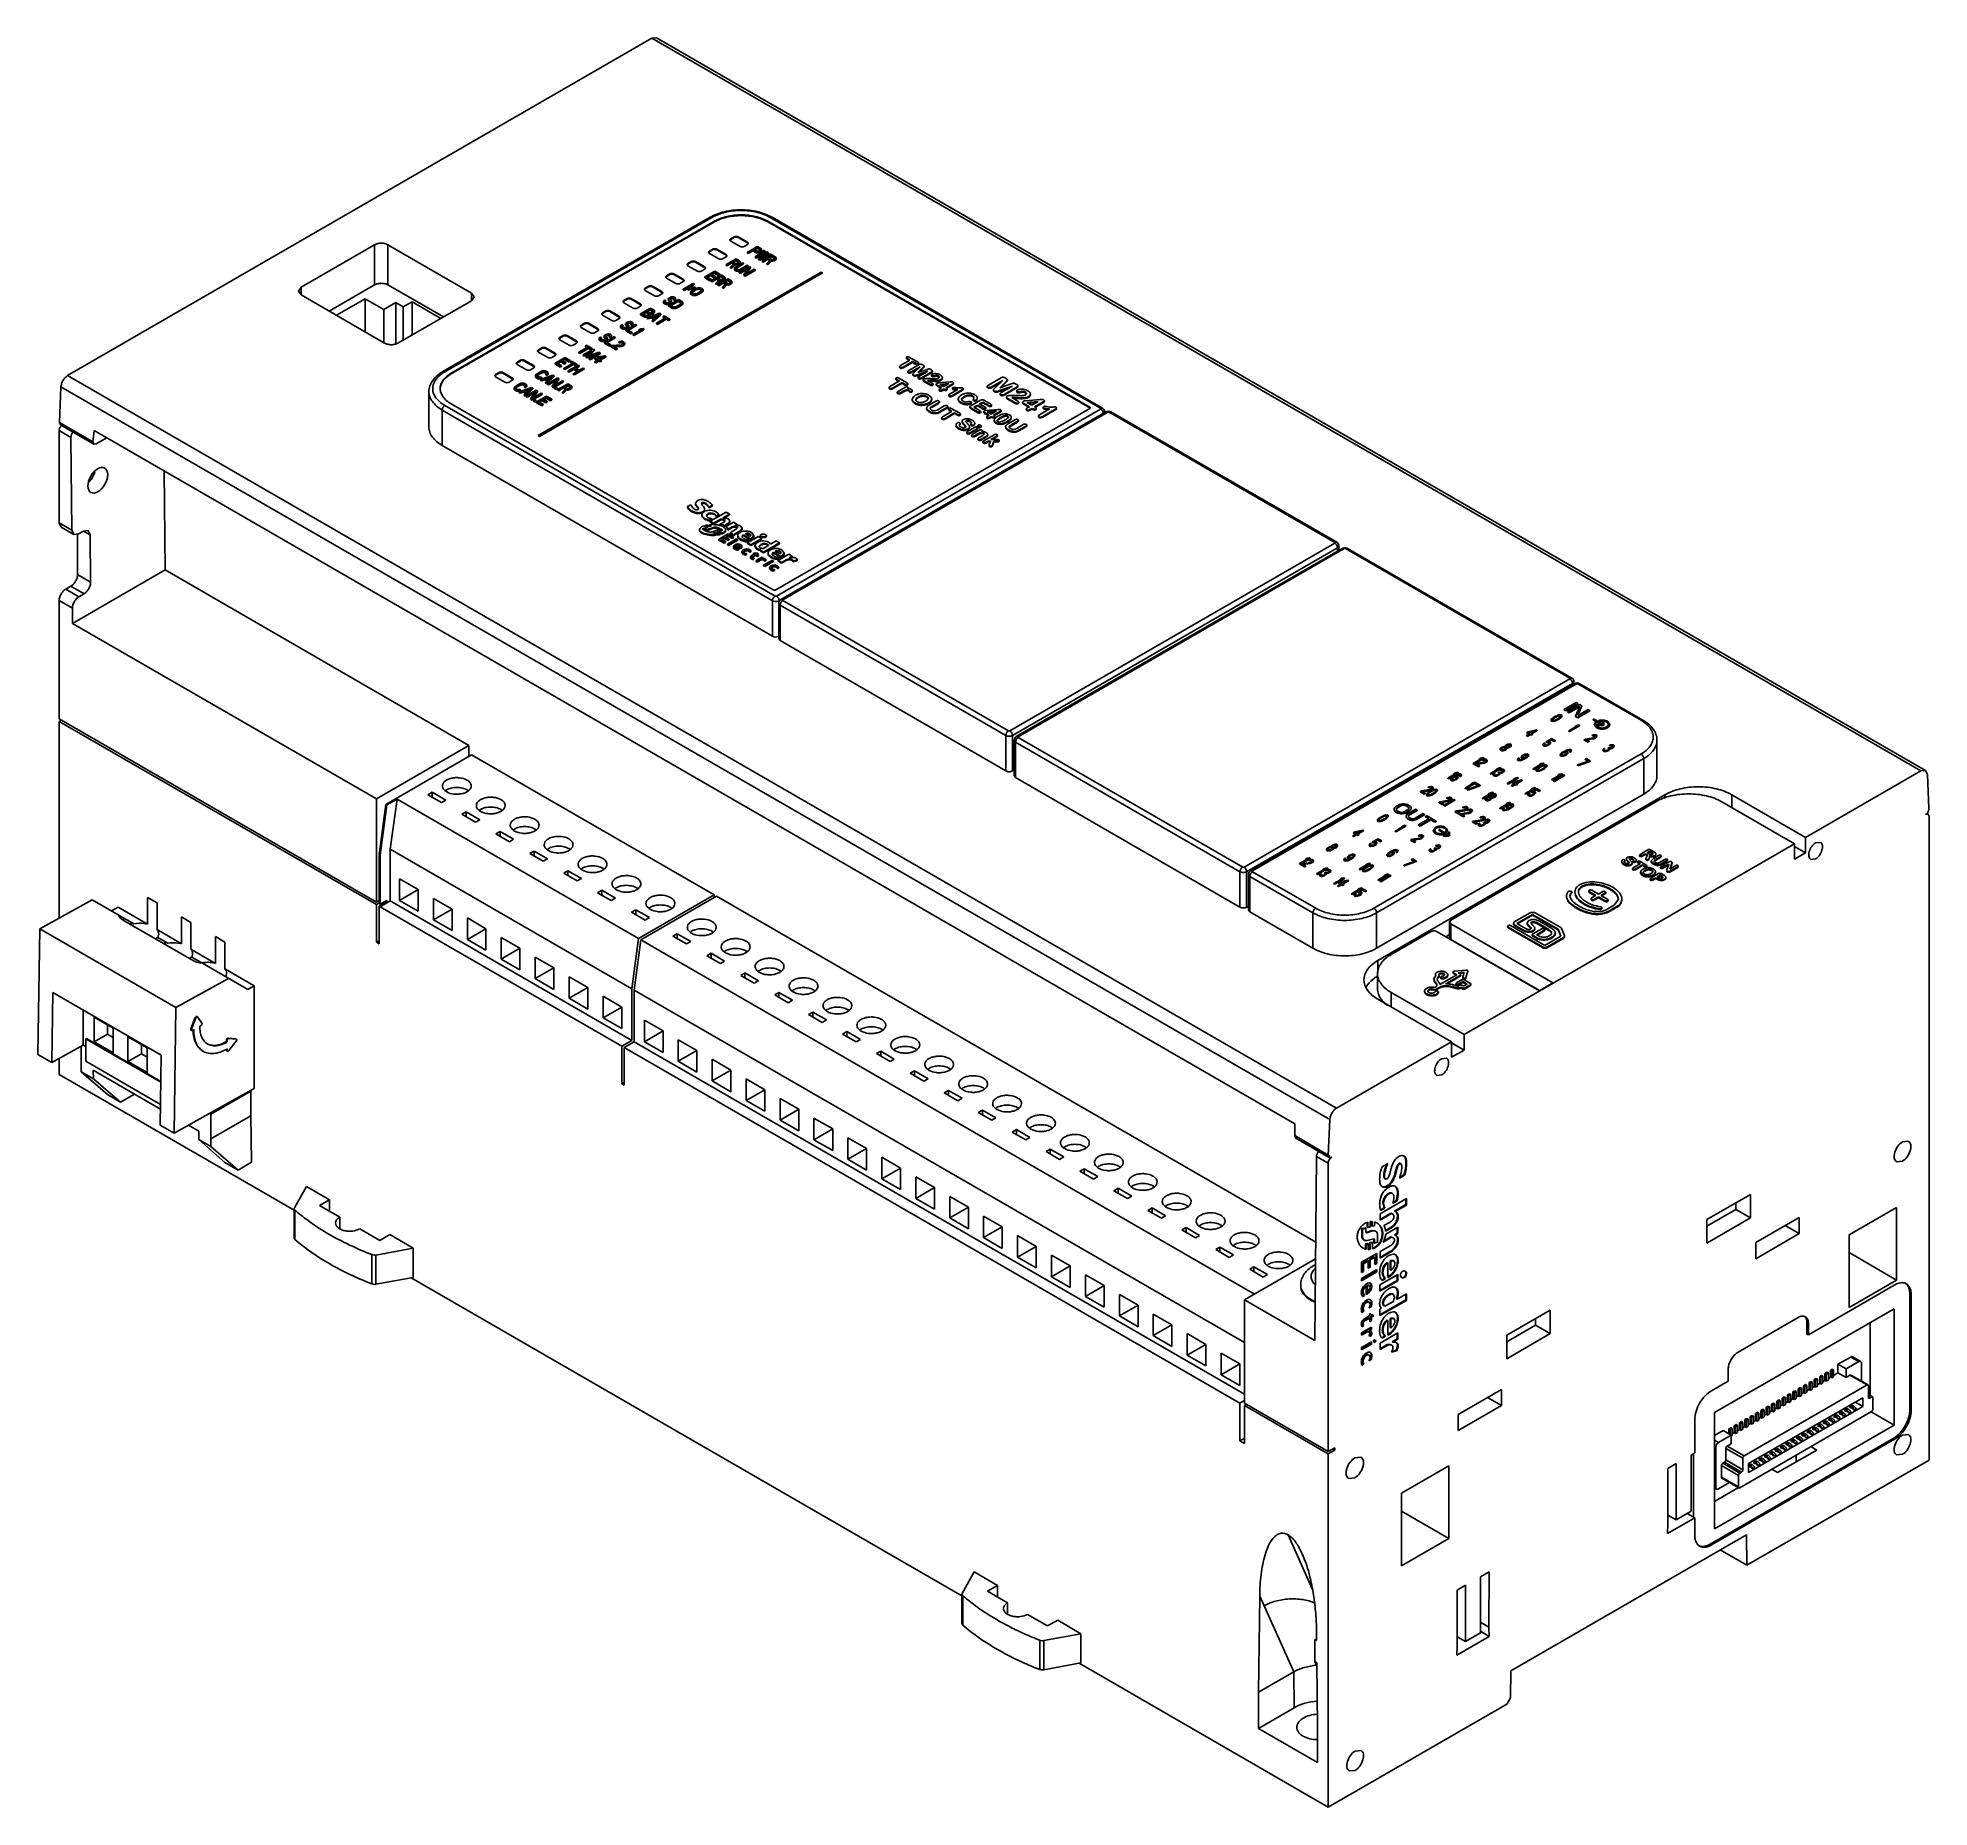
# Model space of a CAD drawing. Header units: millimetres. Extents: x 30 to 230, y 87 to 275.
import ezdxf

# ---------------------------------------------------------------- set-up
doc = ezdxf.new("R2010")
doc.units = ezdxf.units.MM
doc.header["$LTSCALE"] = 23.562467
doc.layers.get('0').update_dxf_attribs({"linetype": 'CONTINUOUS'})

msp = doc.modelspace()

# ---------------------------------------------------------------- linework, layer by layer
at = {"color": 7, "linetype": 'Continuous'}
for p, q in [((94.66, 274.77), (32.81, 239.06)), ((94.66, 274.77), (95.16, 274.82)), ((94.66, 274.77), (229.01, 197.2)), ((95.16, 274.82), (229.51, 197.25)), ((100.82, 255.82), (72.54, 239.49)), ((72.74, 239.47), (101.02, 255.8)), ((73.42, 239.32), (101.28, 255.4)), ((73.42, 239.24), (101.28, 255.32)), ((101.28, 255.4), (101.28, 255.32)), ((106.94, 255.32), (106.94, 255.4)), ((106.94, 255.4), (141.02, 235.73)), ((106.94, 255.32), (141.02, 235.64)), ((107.19, 255.8), (142.17, 235.6)), ((107.39, 255.82), (142.37, 235.62)), ((57.53, 248.41), (65.31, 252.9)), ((65.31, 252.9), (65.31, 248.66)), ((66.72, 248.66), (66.72, 252.9)), ((66.72, 252.9), (75.56, 247.8)), ((100.75, 252.24), (101.1, 252.44)), ((100.75, 252.16), (101.1, 252.36)), ((101.1, 252.44), (101.1, 252.36)), ((101.53, 252.36), (101.53, 252.44)), ((101.53, 252.44), (102.52, 251.87)), ((101.53, 252.36), (102.52, 251.79)), ((103.01, 253.54), (103.37, 253.75)), ((103.01, 253.46), (103.37, 253.67)), ((103.01, 253.46), (103.01, 253.54)), ((104, 252.73), (103.01, 253.3)), ((103.37, 253.75), (103.37, 253.67)), ((103.79, 253.67), (103.79, 253.75)), ((103.79, 253.75), (104.78, 253.18)), ((103.79, 253.67), (104.78, 253.1)), ((104.78, 252.93), (104.43, 252.73)), ((104.78, 253.18), (104.78, 253.1)), ((104.78, 252.12), (105.84, 252.73)), ((105.35, 252.34), (104.87, 252.06)), ((105.35, 252.25), (105.35, 252.34)), ((105.63, 252.18), (105.35, 252.34)), ((105.48, 252.41), (105.82, 252.61)), ((105.78, 252.24), (105.48, 252.41)), ((105.55, 252.37), (105.82, 252.53)), ((106.54, 252.33), (105.6, 251.64)), ((105.82, 252.53), (105.82, 252.61)), ((105.82, 252.61), (106.12, 252.44)), ((105.82, 252.53), (106.12, 252.36)), ((105.84, 252.73), (106.21, 252.51)), ((106.12, 252.36), (106.07, 252.31)), ((106.12, 252.4), (106.12, 252.44)), ((106.12, 252.44), (106.14, 252.4)), ((106.14, 252.4), (106.12, 252.36)), ((106.21, 252.51), (106.27, 252.46)), ((106.22, 252.3), (106.26, 252.38)), ((106.26, 252.38), (106.27, 252.46)), ((106.26, 252.3), (106.26, 252.38)), ((106.27, 252.35), (106.26, 252.3)), ((106.27, 252.4), (106.27, 252.46)), ((106.54, 252.33), (106.63, 252.27)), ((98.49, 250.93), (98.84, 251.14)), ((98.49, 250.85), (98.84, 251.05)), ((98.49, 250.85), (98.49, 250.93)), ((99.48, 250.12), (98.49, 250.69)), ((98.84, 251.14), (98.84, 251.05)), ((99.27, 251.05), (99.27, 251.14)), ((99.27, 251.14), (100.26, 250.56)), ((99.27, 251.05), (100.26, 250.48)), ((100.26, 250.32), (99.9, 250.12)), ((100.26, 250.56), (100.26, 250.48)), ((100.75, 252.16), (100.75, 252.24)), ((101.74, 251.42), (100.75, 251.99)), ((102.52, 251.63), (102.16, 251.42)), ((102.52, 251.87), (102.52, 251.79)), ((102.52, 250.81), (103.58, 251.42)), ((102.52, 250.73), (102.52, 250.81)), ((102.61, 250.76), (102.52, 250.81)), ((102.61, 250.67), (102.52, 250.73)), ((103.08, 251.03), (102.61, 250.76)), ((103.08, 250.95), (102.61, 250.67)), ((102.61, 250.67), (102.61, 250.76)), ((103.35, 250.88), (103, 250.53)), ((103, 250.45), (103, 250.53)), ((103.11, 250.47), (103, 250.53)), ((103.11, 250.39), (103, 250.45)), ((103.08, 250.95), (103.08, 251.03)), ((103.35, 250.88), (103.08, 251.03)), ((103.31, 250.82), (103.08, 250.95)), ((103.11, 250.47), (103.49, 250.85)), ((103.49, 250.77), (103.11, 250.39)), ((103.11, 250.39), (103.11, 250.47)), ((103.22, 251.11), (103.56, 251.3)), ((103.51, 250.94), (103.22, 251.11)), ((103.29, 251.07), (103.56, 251.22)), ((103.43, 250.46), (103.41, 250.38)), ((103.41, 250.33), (103.41, 250.38)), ((103.41, 250.38), (103.42, 250.31)), ((103.43, 250.46), (103.49, 250.53)), ((103.49, 250.77), (103.49, 250.85)), ((103.49, 250.85), (103.59, 250.84)), ((103.59, 250.76), (103.49, 250.77)), ((103.49, 250.53), (103.59, 250.61)), ((103.58, 250.92), (103.51, 250.94)), ((103.56, 251.22), (103.56, 251.3)), ((103.56, 251.3), (103.85, 251.13)), ((103.56, 251.22), (103.85, 251.05)), ((103.61, 250.49), (103.57, 250.44)), ((103.57, 250.38), (103.57, 250.44)), ((103.57, 250.38), (103.61, 250.33)), ((103.58, 251.42), (103.95, 251.21)), ((103.66, 250.93), (103.58, 250.92)), ((103.59, 250.61), (104.29, 251.01)), ((103.59, 250.84), (103.73, 250.87)), ((103.59, 250.76), (103.59, 250.84)), ((103.73, 250.78), (103.59, 250.76)), ((103.61, 250.41), (103.59, 250.37)), ((103.68, 250.55), (103.61, 250.49)), ((103.61, 250.41), (103.61, 250.49)), ((103.68, 250.47), (103.61, 250.41)), ((103.61, 250.33), (103.67, 250.3)), ((103.74, 250.96), (103.66, 250.93)), ((104.38, 250.96), (103.68, 250.55)), ((104.38, 250.88), (103.68, 250.47)), ((103.68, 250.47), (103.68, 250.55)), ((103.81, 250.9), (103.73, 250.87)), ((103.73, 250.78), (103.73, 250.87)), ((103.81, 250.81), (103.73, 250.78)), ((103.81, 251), (103.74, 250.96)), ((103.86, 251.05), (103.81, 251)), ((103.9, 250.95), (103.81, 250.9)), ((103.81, 250.81), (103.81, 250.9)), ((103.9, 250.87), (103.81, 250.81)), ((103.85, 251.09), (103.85, 251.13)), ((103.85, 251.13), (103.88, 251.09)), ((103.88, 251.09), (103.86, 251.05)), ((103.95, 251), (103.9, 250.95)), ((103.9, 250.87), (103.9, 250.95)), ((103.95, 250.91), (103.9, 250.87)), ((103.91, 250.01), (104.97, 250.62)), ((103.95, 251.21), (104, 251.15)), ((103.95, 251), (104, 251.08)), ((103.95, 250.91), (103.95, 251)), ((104, 250.99), (103.95, 250.91)), ((103.95, 250.3), (104.05, 250.34)), ((104, 251.08), (104, 251.15)), ((104, 251.09), (104, 251.15)), ((104, 250.99), (104, 251.08)), ((104, 251.04), (104, 250.99)), ((104.93, 250.49), (104, 249.95)), ((104.83, 250.35), (104, 249.87)), ((104.05, 250.34), (104.75, 250.74)), ((104.85, 250.69), (104.15, 250.29)), ((104.85, 250.61), (104.15, 250.2)), ((104.29, 251.01), (104.38, 250.96)), ((104.38, 250.88), (104.38, 250.96)), ((104.93, 250.49), (104.39, 249.73)), ((104.59, 249.79), (105.11, 250.54)), ((105.11, 250.46), (104.69, 249.85)), ((104.75, 250.74), (104.85, 250.69)), ((104.78, 252.03), (104.78, 252.12)), ((104.87, 252.06), (104.78, 252.12)), ((104.87, 251.98), (104.78, 252.03)), ((104.85, 250.61), (104.85, 250.69)), ((105.35, 252.25), (104.87, 251.98)), ((104.87, 251.98), (104.87, 252.06)), ((104.97, 250.62), (105.11, 250.54)), ((105.11, 250.46), (105.11, 250.54)), ((105.63, 252.09), (105.35, 252.25)), ((105.6, 251.56), (105.6, 251.64)), ((105.72, 251.57), (105.6, 251.64)), ((105.72, 251.49), (105.6, 251.56)), ((105.63, 252.09), (105.63, 252.18)), ((105.73, 252.14), (105.63, 252.18)), ((105.73, 252.06), (105.63, 252.09)), ((105.72, 251.57), (106.71, 251.99)), ((106.47, 251.81), (105.72, 251.49)), ((105.72, 251.49), (105.72, 251.57)), ((105.73, 252.14), (105.86, 252.15)), ((105.73, 252.06), (105.73, 252.14)), ((105.86, 252.07), (105.73, 252.06)), ((105.85, 252.23), (105.78, 252.24)), ((105.92, 252.24), (105.85, 252.23)), ((105.86, 252.15), (105.99, 252.17)), ((105.86, 252.07), (105.86, 252.15)), ((105.99, 252.09), (105.86, 252.07)), ((105.91, 251.75), (106.63, 252.27)), ((106.85, 252.15), (105.91, 251.75)), ((106, 252.27), (105.92, 252.24)), ((106.71, 251.99), (105.97, 251.43)), ((105.97, 251.35), (105.97, 251.43)), ((106.1, 251.36), (105.97, 251.43)), ((106.1, 251.28), (105.97, 251.35)), ((106.08, 252.2), (105.99, 252.17)), ((105.99, 252.09), (105.99, 252.17)), ((106.08, 252.12), (105.99, 252.09)), ((106.07, 252.31), (106, 252.27)), ((106.17, 252.25), (106.08, 252.2)), ((106.08, 252.12), (106.08, 252.2)), ((106.17, 252.17), (106.08, 252.12)), ((106.1, 251.36), (107.28, 251.9)), ((107.28, 251.82), (106.1, 251.28)), ((106.1, 251.28), (106.1, 251.36)), ((106.22, 252.3), (106.17, 252.25)), ((106.17, 252.17), (106.17, 252.25)), ((106.22, 252.22), (106.17, 252.17)), ((106.63, 252.19), (106.18, 251.87)), ((106.26, 252.3), (106.22, 252.22)), ((106.22, 252.22), (106.22, 252.3)), ((106.28, 251.54), (106.97, 252.08)), ((107.19, 251.95), (106.28, 251.54)), ((106.34, 251.21), (107.4, 251.83)), ((106.34, 251.13), (106.34, 251.21)), ((106.44, 251.16), (106.34, 251.21)), ((106.44, 251.08), (106.34, 251.13)), ((106.91, 251.43), (106.44, 251.16)), ((106.91, 251.35), (106.44, 251.08)), ((106.44, 251.08), (106.44, 251.16)), ((106.97, 251.99), (106.53, 251.65)), ((106.63, 252.19), (106.63, 252.27)), ((107.17, 251.28), (106.82, 250.94)), ((106.82, 250.86), (106.82, 250.94)), ((106.93, 250.87), (106.82, 250.94)), ((106.93, 250.79), (106.82, 250.86)), ((106.85, 252.15), (106.97, 252.08)), ((106.91, 251.35), (106.91, 251.43)), ((107.17, 251.28), (106.91, 251.43)), ((107.14, 251.22), (106.91, 251.35)), ((106.93, 250.87), (107.31, 251.25)), ((107.31, 251.17), (106.93, 250.79)), ((106.93, 250.79), (106.93, 250.87)), ((106.97, 251.99), (106.97, 252.08)), ((107.05, 251.51), (107.38, 251.71)), ((107.34, 251.34), (107.05, 251.51)), ((107.12, 251.47), (107.38, 251.63)), ((107.19, 251.95), (107.28, 251.9)), ((107.28, 251.82), (107.28, 251.9)), ((107.31, 251.17), (107.31, 251.25)), ((107.31, 251.25), (107.42, 251.25)), ((107.42, 251.16), (107.31, 251.17)), ((107.41, 251.33), (107.34, 251.34)), ((107.38, 251.63), (107.38, 251.71)), ((107.38, 251.71), (107.68, 251.54)), ((107.38, 251.63), (107.68, 251.46)), ((107.4, 251.83), (107.77, 251.61)), ((107.48, 251.34), (107.41, 251.33)), ((107.42, 251.25), (107.55, 251.27)), ((107.42, 251.16), (107.42, 251.25)), ((107.55, 251.19), (107.42, 251.16)), ((107.57, 251.37), (107.48, 251.34)), ((107.64, 251.3), (107.55, 251.27)), ((107.55, 251.19), (107.55, 251.27)), ((107.64, 251.22), (107.55, 251.19)), ((107.63, 251.41), (107.57, 251.37)), ((107.69, 251.45), (107.63, 251.41)), ((107.73, 251.35), (107.64, 251.3)), ((107.64, 251.22), (107.64, 251.3)), ((107.73, 251.27), (107.64, 251.22)), ((107.68, 251.5), (107.68, 251.54)), ((107.68, 251.54), (107.7, 251.5)), ((107.7, 251.5), (107.69, 251.45)), ((107.78, 251.4), (107.73, 251.35)), ((107.73, 251.27), (107.73, 251.35)), ((107.78, 251.32), (107.73, 251.27)), ((107.77, 251.61), (107.83, 251.55)), ((107.78, 251.4), (107.82, 251.48)), ((107.82, 251.4), (107.78, 251.32)), ((107.78, 251.32), (107.78, 251.4)), ((107.82, 251.48), (107.83, 251.55)), ((107.82, 251.4), (107.82, 251.48)), ((107.83, 251.44), (107.82, 251.4)), ((107.83, 251.5), (107.83, 251.55)), ((57.24, 248.01), (57.53, 248.41)), ((57.53, 247.6), (57.53, 248.41)), ((60.5, 245.88), (65.31, 248.66)), ((66.72, 248.66), (72.59, 245.27)), ((82.61, 232.7), (112.59, 250.01)), ((82.68, 232.66), (112.59, 249.93)), ((112.74, 249.93), (82.75, 232.62)), ((93.96, 248.32), (94.32, 248.52)), ((93.96, 248.24), (94.32, 248.44)), ((93.96, 248.24), (93.96, 248.32)), ((94.32, 248.52), (94.32, 248.44)), ((94.74, 248.44), (94.74, 248.52)), ((94.74, 248.52), (95.73, 247.95)), ((94.74, 248.44), (95.73, 247.87)), ((96.22, 249.63), (96.58, 249.83)), ((96.22, 249.54), (96.58, 249.75)), ((96.22, 249.54), (96.22, 249.63)), ((97.21, 248.81), (96.22, 249.38)), ((96.58, 249.83), (96.58, 249.75)), ((97, 249.75), (97, 249.83)), ((97, 249.83), (97.99, 249.26)), ((97, 249.75), (97.99, 249.18)), ((97.99, 249.01), (97.64, 248.81)), ((97.99, 249.26), (97.99, 249.18)), ((97.99, 248.2), (99.05, 248.81)), ((99.15, 248.76), (98.09, 248.14)), ((99.15, 248.67), (98.09, 248.06)), ((99.25, 248.44), (98.48, 248.23)), ((98.48, 248.18), (99.25, 248.38)), ((99.05, 248.81), (99.15, 248.76)), ((99.15, 248.67), (99.15, 248.76)), ((99.25, 248.38), (99.25, 248.44)), ((99.25, 248.3), (99.25, 248.38)), ((99.28, 248.26), (99.41, 248.32)), ((99.41, 248.32), (99.53, 248.35)), ((99.68, 248.37), (99.53, 248.35)), ((99.79, 248.36), (99.68, 248.37)), ((99.79, 248.36), (99.89, 248.33)), ((99.89, 248.33), (100.01, 248.26)), ((100.26, 249.5), (101.32, 250.12)), ((100.26, 249.42), (100.26, 249.5)), ((100.81, 249.18), (100.26, 249.5)), ((100.81, 249.1), (100.26, 249.42)), ((100.84, 249.74), (100.48, 249.53)), ((100.48, 249.53), (100.95, 249.26)), ((100.84, 249.65), (100.55, 249.49)), ((100.95, 249.26), (100.81, 249.18)), ((100.95, 249.18), (100.81, 249.1)), ((100.81, 249.1), (100.81, 249.18)), ((100.84, 249.65), (100.84, 249.74)), ((101.25, 249.5), (100.84, 249.74)), ((101.25, 249.42), (100.84, 249.65)), ((100.94, 249.11), (102, 249.72)), ((100.94, 249.03), (100.94, 249.11)), ((101.03, 249.06), (100.94, 249.11)), ((101.03, 248.98), (100.94, 249.03)), ((100.95, 249.18), (100.95, 249.26)), ((101.27, 249.98), (100.98, 249.81)), ((100.98, 249.81), (101.38, 249.58)), ((101.5, 249.33), (101.03, 249.06)), ((101.5, 249.25), (101.03, 248.98)), ((101.03, 248.98), (101.03, 249.06)), ((101.27, 249.9), (101.05, 249.77)), ((101.38, 249.58), (101.25, 249.5)), ((101.38, 249.5), (101.25, 249.42)), ((101.25, 249.42), (101.25, 249.5)), ((101.27, 249.9), (101.27, 249.98)), ((101.74, 249.72), (101.27, 249.98)), ((101.74, 249.63), (101.27, 249.9)), ((101.32, 250.12), (101.87, 249.79)), ((101.38, 249.5), (101.38, 249.58)), ((101.77, 249.18), (101.42, 248.83)), ((101.42, 248.75), (101.42, 248.83)), ((101.52, 248.77), (101.42, 248.83)), ((101.52, 248.69), (101.42, 248.75)), ((101.5, 249.25), (101.5, 249.33)), ((101.77, 249.18), (101.5, 249.33)), ((101.73, 249.12), (101.5, 249.25)), ((101.52, 248.77), (101.9, 249.15)), ((101.9, 249.07), (101.52, 248.69)), ((101.52, 248.69), (101.52, 248.77)), ((101.64, 249.41), (101.98, 249.6)), ((101.93, 249.24), (101.64, 249.41)), ((101.65, 248.7), (102.71, 249.31)), ((101.65, 248.62), (101.65, 248.7)), ((101.74, 248.65), (101.65, 248.7)), ((101.74, 248.56), (101.65, 248.62)), ((101.71, 249.37), (101.98, 249.52)), ((101.87, 249.79), (101.74, 249.72)), ((101.74, 249.63), (101.74, 249.72)), ((101.87, 249.71), (101.74, 249.63)), ((102.21, 248.92), (101.74, 248.65)), ((102.21, 248.84), (101.74, 248.56)), ((101.74, 248.56), (101.74, 248.65)), ((101.87, 249.71), (101.87, 249.79)), ((101.9, 249.07), (101.9, 249.15)), ((101.9, 249.15), (102.01, 249.14)), ((102.01, 249.06), (101.9, 249.07)), ((102, 249.23), (101.93, 249.24)), ((101.98, 249.52), (101.98, 249.6)), ((101.98, 249.6), (102.27, 249.43)), ((101.98, 249.52), (102.27, 249.35)), ((102, 249.72), (102.37, 249.51)), ((102.08, 249.23), (102, 249.23)), ((102.01, 249.14), (102.15, 249.17)), ((102.01, 249.06), (102.01, 249.14)), ((102.15, 249.08), (102.01, 249.06)), ((102.16, 249.26), (102.08, 249.23)), ((102.48, 248.77), (102.13, 248.42)), ((102.13, 248.34), (102.13, 248.42)), ((102.24, 248.36), (102.13, 248.42)), ((102.24, 248.28), (102.13, 248.34)), ((102.23, 249.2), (102.15, 249.17)), ((102.15, 249.08), (102.15, 249.17)), ((102.23, 249.12), (102.15, 249.08)), ((102.23, 249.3), (102.16, 249.26)), ((102.21, 248.84), (102.21, 248.92)), ((102.48, 248.77), (102.21, 248.92)), ((102.44, 248.71), (102.21, 248.84)), ((102.28, 249.35), (102.23, 249.3)), ((102.32, 249.25), (102.23, 249.2)), ((102.23, 249.12), (102.23, 249.2)), ((102.32, 249.17), (102.23, 249.12)), ((102.24, 248.36), (102.61, 248.74)), ((102.61, 248.66), (102.24, 248.28)), ((102.24, 248.28), (102.24, 248.36)), ((102.27, 249.39), (102.27, 249.43)), ((102.27, 249.43), (102.29, 249.39)), ((102.29, 249.39), (102.28, 249.35)), ((102.37, 249.3), (102.32, 249.25)), ((102.32, 249.17), (102.32, 249.25)), ((102.37, 249.22), (102.32, 249.17)), ((102.35, 249), (102.69, 249.19)), ((102.64, 248.83), (102.35, 249)), ((102.37, 249.51), (102.42, 249.45)), ((102.37, 249.3), (102.42, 249.38)), ((102.37, 249.22), (102.37, 249.3)), ((102.42, 249.29), (102.37, 249.22)), ((102.42, 249.39), (102.42, 249.45)), ((102.42, 249.38), (102.42, 249.45)), ((102.42, 249.29), (102.42, 249.38)), ((102.42, 249.34), (102.42, 249.29)), ((102.42, 248.96), (102.69, 249.11)), ((102.61, 248.66), (102.61, 248.74)), ((102.61, 248.74), (102.72, 248.73)), ((102.72, 248.65), (102.61, 248.66)), ((102.71, 248.81), (102.64, 248.83)), ((102.69, 249.11), (102.69, 249.19)), ((102.69, 249.19), (102.98, 249.02)), ((102.69, 249.11), (102.98, 248.94)), ((102.71, 249.31), (103.08, 249.1)), ((102.79, 248.82), (102.71, 248.81)), ((102.72, 248.73), (102.86, 248.76)), ((102.72, 248.65), (102.72, 248.73)), ((102.86, 248.67), (102.72, 248.65)), ((102.87, 248.85), (102.79, 248.82)), ((102.94, 248.79), (102.86, 248.76)), ((102.86, 248.67), (102.86, 248.76)), ((102.94, 248.7), (102.86, 248.67)), ((102.94, 248.89), (102.87, 248.85)), ((102.99, 248.94), (102.94, 248.89)), ((103.03, 248.84), (102.94, 248.79)), ((102.94, 248.7), (102.94, 248.79)), ((103.03, 248.76), (102.94, 248.7)), ((102.98, 248.98), (102.98, 249.02)), ((102.98, 249.02), (103.01, 248.98)), ((103.01, 248.98), (102.99, 248.94)), ((103.08, 248.89), (103.03, 248.84)), ((103.03, 248.76), (103.03, 248.84)), ((103.08, 248.8), (103.03, 248.76)), ((103.08, 249.1), (103.13, 249.04)), ((103.08, 248.89), (103.13, 248.97)), ((103.08, 248.8), (103.08, 248.89)), ((103.13, 248.88), (103.08, 248.8)), ((103.13, 248.98), (103.13, 249.04)), ((103.13, 248.97), (103.13, 249.04)), ((103.13, 248.88), (103.13, 248.97)), ((103.13, 248.93), (103.13, 248.88)), ((103.42, 250.23), (103.41, 250.29)), ((103.42, 250.23), (103.42, 250.31)), ((103.48, 250.26), (103.42, 250.31)), ((103.48, 250.17), (103.42, 250.23)), ((103.48, 250.17), (103.48, 250.26)), ((103.54, 250.22), (103.48, 250.26)), ((103.54, 250.14), (103.48, 250.17)), ((103.54, 250.14), (103.54, 250.22)), ((103.64, 250.19), (103.54, 250.22)), ((103.64, 250.11), (103.54, 250.14)), ((103.64, 250.11), (103.64, 250.19)), ((103.64, 250.19), (103.75, 250.18)), ((103.75, 250.1), (103.64, 250.11)), ((103.67, 250.3), (103.76, 250.28)), ((103.75, 250.18), (103.9, 250.2)), ((103.75, 250.1), (103.75, 250.18)), ((103.9, 250.11), (103.75, 250.1)), ((103.85, 250.27), (103.76, 250.28)), ((103.85, 250.27), (103.95, 250.3)), ((104.02, 250.23), (103.9, 250.2)), ((103.9, 250.11), (103.9, 250.2)), ((104.02, 250.15), (103.9, 250.11)), ((103.91, 249.92), (103.91, 250.01)), ((104, 249.95), (103.91, 250.01)), ((104, 249.87), (103.91, 249.92)), ((104, 249.87), (104, 249.95)), ((104.15, 250.29), (104.02, 250.23)), ((104.02, 250.15), (104.02, 250.23)), ((104.15, 250.2), (104.02, 250.15)), ((104.15, 250.2), (104.15, 250.29)), ((104.39, 249.65), (104.39, 249.73)), ((104.53, 249.65), (104.39, 249.73)), ((104.53, 249.57), (104.39, 249.65)), ((105.59, 250.26), (104.53, 249.65)), ((105.59, 250.18), (104.53, 249.57)), ((104.53, 249.57), (104.53, 249.65)), ((104.59, 249.79), (105.5, 250.31)), ((105.5, 250.31), (105.59, 250.26)), ((105.59, 250.18), (105.59, 250.26)), ((112.59, 249.93), (112.59, 250.01)), ((112.59, 250.01), (112.74, 249.93)), ((112.59, 249.93), (112.66, 249.89)), ((57.53, 247.6), (57.24, 248.01)), ((66.37, 242.49), (57.53, 247.6)), ((64.3, 247.2), (61.26, 245.44)), ((64.3, 243.69), (64.3, 247.2)), ((66.29, 246.05), (64.3, 247.2)), ((67.56, 246.79), (66.29, 246.05)), ((67.56, 242.44), (67.56, 246.79)), ((68.35, 246.33), (67.56, 246.79)), ((75.56, 246.98), (67.78, 242.49)), ((69.27, 246.86), (68.35, 246.33)), ((68.35, 242.82), (68.35, 246.33)), ((69.27, 243.35), (69.27, 246.86)), ((72.31, 245.11), (69.27, 246.86)), ((75.56, 247.8), (75.56, 246.98)), ((75.56, 247.8), (75.86, 247.39)), ((75.86, 247.39), (75.56, 246.98)), ((91.7, 247.01), (92.05, 247.22)), ((91.7, 246.93), (92.05, 247.14)), ((91.7, 246.93), (91.7, 247.01)), ((92.69, 246.2), (91.7, 246.77)), ((92.05, 247.22), (92.05, 247.14)), ((92.48, 247.14), (92.48, 247.22)), ((92.48, 247.22), (93.47, 246.65)), ((92.48, 247.14), (93.47, 246.56)), ((93.47, 246.4), (93.11, 246.2)), ((93.47, 246.65), (93.47, 246.56)), ((94.95, 247.5), (93.96, 248.07)), ((95.73, 247.71), (95.38, 247.5)), ((95.73, 247.95), (95.73, 247.87)), ((95.95, 247), (95.88, 246.91)), ((95.88, 246.83), (95.88, 246.91)), ((95.88, 246.91), (95.89, 246.82)), ((95.89, 246.74), (95.88, 246.83)), ((95.89, 246.74), (95.89, 246.82)), ((95.95, 246.77), (95.89, 246.82)), ((95.95, 246.68), (95.89, 246.74)), ((95.95, 247), (96.02, 247.06)), ((95.95, 246.68), (95.95, 246.77)), ((96.07, 246.69), (95.95, 246.77)), ((96.07, 246.61), (95.95, 246.68)), ((96.02, 247.06), (96.12, 247.01)), ((96.04, 246.89), (96.06, 246.96)), ((96.04, 246.89), (96.08, 246.84)), ((96.12, 247.01), (96.06, 246.96)), ((96.06, 246.91), (96.06, 246.96)), ((96.12, 246.92), (96.06, 246.88)), ((96.07, 246.61), (96.07, 246.69)), ((96.17, 246.66), (96.07, 246.69)), ((96.17, 246.58), (96.07, 246.61)), ((96.08, 246.84), (96.21, 246.77)), ((96.12, 246.92), (96.12, 247.01)), ((96.17, 246.58), (96.17, 246.66)), ((96.17, 246.66), (96.28, 246.65)), ((96.28, 246.57), (96.17, 246.58)), ((96.21, 246.77), (96.29, 246.75)), ((96.28, 246.65), (96.43, 246.67)), ((96.28, 246.57), (96.28, 246.65)), ((96.43, 246.59), (96.28, 246.57)), ((96.38, 246.75), (96.29, 246.75)), ((96.38, 246.75), (96.48, 246.77)), ((96.42, 247.22), (96.4, 247.13)), ((96.4, 247.1), (96.4, 247.13)), ((96.4, 247.13), (96.41, 247.07)), ((96.41, 246.99), (96.4, 247.05)), ((96.41, 246.99), (96.41, 247.07)), ((96.45, 247.02), (96.41, 247.07)), ((96.45, 246.94), (96.41, 246.99)), ((96.42, 247.22), (96.5, 247.28)), ((96.43, 246.49), (97.49, 247.1)), ((96.55, 246.7), (96.43, 246.67)), ((96.43, 246.59), (96.43, 246.67)), ((96.55, 246.62), (96.43, 246.59)), ((96.43, 246.41), (96.43, 246.49)), ((96.8, 246.27), (96.43, 246.49)), ((96.8, 246.19), (96.43, 246.41)), ((96.45, 246.94), (96.45, 247.02)), ((96.54, 246.97), (96.45, 247.02)), ((96.54, 246.89), (96.45, 246.94)), ((96.48, 246.77), (96.55, 246.81)), ((96.5, 247.28), (96.59, 247.33)), ((96.54, 246.89), (96.54, 246.97)), ((96.58, 246.92), (96.54, 246.97)), ((96.57, 246.85), (96.54, 246.89)), ((96.55, 246.81), (96.58, 246.87)), ((96.66, 246.77), (96.55, 246.7)), ((96.55, 246.62), (96.55, 246.7)), ((96.66, 246.69), (96.55, 246.62)), ((96.61, 247.24), (96.56, 247.19)), ((96.56, 247.14), (96.56, 247.19)), ((96.56, 247.14), (96.59, 247.1)), ((96.58, 246.92), (96.58, 246.87)), ((96.58, 246.87), (96.58, 246.92)), ((96.59, 247.33), (96.69, 247.38)), ((96.61, 247.16), (96.59, 247.14)), ((96.59, 247.1), (96.68, 247.05)), ((96.66, 247.27), (96.61, 247.24)), ((96.61, 247.16), (96.61, 247.24)), ((96.66, 247.18), (96.61, 247.16)), ((96.65, 246.51), (97.44, 246.97)), ((96.93, 246.35), (96.65, 246.51)), ((96.74, 247.3), (96.66, 247.27)), ((96.66, 247.18), (96.66, 247.27)), ((96.74, 247.21), (96.66, 247.18)), ((96.72, 246.84), (96.66, 246.77)), ((96.66, 246.69), (96.66, 246.77)), ((96.72, 246.76), (96.66, 246.69)), ((96.68, 247.05), (96.73, 246.99)), ((96.85, 247.39), (96.69, 247.38)), ((96.72, 246.84), (96.75, 246.93)), ((96.72, 246.47), (97.44, 246.89)), ((96.75, 246.84), (96.72, 246.76)), ((96.72, 246.76), (96.72, 246.84)), ((96.75, 246.93), (96.73, 246.99)), ((96.74, 247.21), (96.74, 247.3)), ((96.74, 247.3), (96.83, 247.3)), ((96.83, 247.21), (96.74, 247.21)), ((96.75, 246.84), (96.75, 246.93)), ((96.83, 247.21), (96.83, 247.3)), ((96.9, 247.28), (96.83, 247.3)), ((96.9, 247.2), (96.83, 247.21)), ((96.95, 247.38), (96.85, 247.39)), ((96.9, 247.2), (96.9, 247.28)), ((97, 247.23), (96.9, 247.28)), ((97, 247.15), (96.9, 247.2)), ((97.02, 246.33), (96.93, 246.35)), ((96.95, 247.38), (97.04, 247.36)), ((96.98, 247.11), (97, 247.14)), ((96.98, 247.03), (96.98, 247.11)), ((97.07, 247.06), (96.98, 247.11)), ((97.07, 246.97), (96.98, 247.03)), ((97, 247.18), (97, 247.23)), ((97.02, 247.19), (97, 247.23)), ((97.02, 247.19), (97, 247.14)), ((97.11, 246.33), (97.02, 246.33)), ((97.04, 247.36), (97.12, 247.32)), ((97.12, 247.1), (97.07, 247.06)), ((97.07, 246.97), (97.07, 247.06)), ((97.12, 247.02), (97.07, 246.97)), ((97.21, 246.35), (97.11, 246.33)), ((97.12, 247.32), (97.17, 247.26)), ((97.12, 247.1), (97.16, 247.18)), ((97.16, 247.1), (97.12, 247.02)), ((97.12, 247.02), (97.12, 247.1)), ((97.16, 247.18), (97.17, 247.26)), ((97.16, 247.1), (97.17, 247.26)), ((97.17, 247.13), (97.16, 247.1)), ((97.31, 246.39), (97.21, 246.35)), ((97.41, 246.34), (97.28, 246.28)), ((97.65, 246.59), (97.31, 246.39)), ((97.74, 246.54), (97.41, 246.34)), ((97.74, 246.45), (97.41, 246.26)), ((97.41, 246.26), (97.41, 246.34)), ((97.44, 246.89), (97.44, 246.97)), ((97.44, 246.97), (97.72, 246.81)), ((97.44, 246.89), (97.72, 246.73)), ((97.49, 247.1), (97.86, 246.89)), ((97.73, 246.65), (97.65, 246.59)), ((97.72, 246.73), (97.72, 246.81)), ((97.72, 246.81), (97.76, 246.76)), ((97.72, 246.73), (97.75, 246.7)), ((97.76, 246.71), (97.73, 246.65)), ((97.84, 246.61), (97.74, 246.54)), ((97.74, 246.45), (97.74, 246.54)), ((97.84, 246.53), (97.74, 246.45)), ((97.76, 246.76), (97.76, 246.71)), ((97.76, 246.71), (97.76, 246.76)), ((97.9, 246.68), (97.84, 246.61)), ((97.84, 246.53), (97.84, 246.61)), ((97.9, 246.6), (97.84, 246.53)), ((97.86, 246.89), (97.91, 246.83)), ((97.9, 246.68), (97.93, 246.77)), ((97.93, 246.69), (97.9, 246.6)), ((97.9, 246.6), (97.9, 246.68)), ((97.93, 246.77), (97.91, 246.83)), ((97.93, 246.69), (97.93, 246.77)), ((97.99, 248.12), (97.99, 248.2)), ((98.09, 248.14), (97.99, 248.2)), ((98.09, 248.06), (97.99, 248.12)), ((98.09, 248.06), (98.09, 248.14)), ((99.25, 248.3), (98.48, 248.09)), ((98.48, 248.23), (98.48, 248.18)), ((98.48, 248.09), (98.48, 248.23)), ((98.48, 248.09), (98.48, 248.15)), ((98.78, 247.92), (98.76, 247.83)), ((98.76, 247.79), (98.76, 247.83)), ((98.76, 247.83), (98.77, 247.77)), ((98.77, 247.69), (98.76, 247.75)), ((98.77, 247.69), (98.77, 247.77)), ((98.83, 247.71), (98.77, 247.77)), ((98.83, 247.63), (98.77, 247.69)), ((98.78, 247.92), (98.84, 247.99)), ((98.83, 247.63), (98.83, 247.71)), ((98.95, 247.64), (98.83, 247.71)), ((98.95, 247.56), (98.83, 247.63)), ((98.84, 247.99), (98.94, 248.07)), ((98.92, 247.89), (98.96, 247.95)), ((98.92, 247.84), (98.92, 247.89)), ((98.96, 247.79), (98.92, 247.84)), ((98.94, 248.07), (99.28, 248.26)), ((98.94, 247.83), (98.96, 247.87)), ((98.95, 247.56), (98.95, 247.64)), ((99.05, 247.61), (98.95, 247.64)), ((99.05, 247.53), (98.95, 247.56)), ((98.96, 247.95), (99.03, 248.01)), ((98.96, 247.87), (98.96, 247.95)), ((98.96, 247.87), (99.03, 247.93)), ((99.09, 247.72), (98.96, 247.79)), ((99.03, 248.01), (99.37, 248.21)), ((99.03, 247.93), (99.37, 248.13)), ((99.03, 247.93), (99.03, 248.01)), ((99.05, 247.53), (99.05, 247.61)), ((99.05, 247.61), (99.16, 247.6)), ((99.16, 247.52), (99.05, 247.53)), ((99.17, 247.7), (99.09, 247.72)), ((99.16, 247.6), (99.31, 247.62)), ((99.16, 247.52), (99.16, 247.6)), ((99.31, 247.54), (99.16, 247.52)), ((99.26, 247.7), (99.17, 247.7)), ((99.36, 247.72), (99.26, 247.7)), ((99.43, 247.65), (99.31, 247.62)), ((99.31, 247.54), (99.31, 247.62)), ((99.43, 247.57), (99.31, 247.54)), ((99.47, 247.76), (99.36, 247.72)), ((99.37, 248.21), (99.48, 248.25)), ((99.37, 248.13), (99.37, 248.21)), ((99.37, 248.13), (99.48, 248.17)), ((99.56, 247.71), (99.43, 247.65)), ((99.43, 247.57), (99.43, 247.65)), ((99.56, 247.63), (99.43, 247.57)), ((99.81, 247.96), (99.47, 247.76)), ((99.48, 248.25), (99.58, 248.27)), ((99.48, 248.17), (99.48, 248.25)), ((99.48, 248.17), (99.58, 248.19)), ((99.9, 247.9), (99.56, 247.71)), ((99.9, 247.82), (99.56, 247.63)), ((99.56, 247.63), (99.56, 247.71)), ((99.58, 248.19), (99.58, 248.27)), ((99.58, 248.27), (99.67, 248.27)), ((99.67, 248.19), (99.58, 248.19)), ((99.67, 248.19), (99.67, 248.27)), ((99.67, 248.27), (99.75, 248.25)), ((99.67, 248.19), (99.75, 248.17)), ((99.75, 248.17), (99.75, 248.25)), ((99.75, 248.25), (99.88, 248.18)), ((99.75, 248.17), (99.88, 248.1)), ((99.88, 248.02), (99.81, 247.96)), ((99.88, 248.1), (99.88, 248.18)), ((99.88, 248.18), (99.92, 248.13)), ((99.88, 248.1), (99.9, 248.06)), ((99.92, 248.08), (99.88, 248.02)), ((100, 247.98), (99.9, 247.9)), ((100, 247.9), (99.9, 247.82)), ((99.9, 247.82), (99.9, 247.9)), ((99.92, 248.13), (99.92, 248.08)), ((99.92, 248.08), (99.92, 248.13)), ((100.06, 248.05), (100, 247.98)), ((100, 247.9), (100, 247.98)), ((100.06, 247.97), (100, 247.9)), ((100.01, 248.26), (100.07, 248.2)), ((100.06, 248.05), (100.08, 248.14)), ((100.08, 248.05), (100.06, 247.97)), ((100.06, 247.97), (100.06, 248.05)), ((100.08, 248.14), (100.07, 248.2)), ((100.08, 248.05), (100.08, 248.14)), ((66.29, 242.54), (66.29, 246.05)), ((87.17, 244.4), (87.53, 244.6)), ((87.17, 244.32), (87.53, 244.52)), ((87.17, 244.32), (87.17, 244.4)), ((87.53, 244.6), (87.53, 244.52)), ((87.95, 244.52), (87.95, 244.6)), ((87.95, 244.6), (88.94, 244.03)), ((87.95, 244.52), (88.94, 243.95)), ((89.44, 245.71), (89.79, 245.91)), ((89.44, 245.62), (89.79, 245.83)), ((89.44, 245.62), (89.44, 245.71)), ((90.43, 244.89), (89.44, 245.46)), ((89.79, 245.91), (89.79, 245.83)), ((90.21, 245.83), (90.21, 245.91)), ((90.21, 245.91), (91.2, 245.34)), ((90.21, 245.83), (91.2, 245.26)), ((91.2, 245.09), (90.85, 244.89)), ((91.2, 245.34), (91.2, 245.26)), ((91.42, 244.39), (91.36, 244.29)), ((91.42, 244.39), (91.5, 244.45)), ((91.5, 244.45), (91.59, 244.39)), ((91.52, 244.28), (91.54, 244.35)), ((91.59, 244.39), (91.54, 244.35)), ((91.54, 244.29), (91.54, 244.35)), ((91.59, 244.31), (91.54, 244.26)), ((91.59, 244.31), (91.59, 244.39)), ((91.9, 244.61), (91.87, 244.52)), ((91.87, 244.49), (91.87, 244.52)), ((91.87, 244.52), (91.89, 244.46)), ((91.89, 244.38), (91.87, 244.44)), ((91.89, 244.38), (91.89, 244.46)), ((91.93, 244.41), (91.89, 244.46)), ((91.93, 244.33), (91.89, 244.38)), ((91.9, 244.61), (91.97, 244.67)), ((91.9, 243.88), (92.96, 244.49)), ((91.93, 244.33), (91.93, 244.41)), ((92.02, 244.35), (91.93, 244.41)), ((92.02, 244.27), (91.93, 244.33)), ((91.97, 244.67), (92.06, 244.72)), ((92.02, 244.27), (92.02, 244.35)), ((92.06, 244.31), (92.02, 244.35)), ((92.09, 244.63), (92.04, 244.58)), ((92.04, 244.53), (92.04, 244.58)), ((92.04, 244.53), (92.06, 244.49)), ((92.06, 244.72), (92.17, 244.76)), ((92.06, 244.49), (92.15, 244.43)), ((92.09, 244.55), (92.07, 244.53)), ((92.13, 244.65), (92.09, 244.63)), ((92.09, 244.55), (92.09, 244.63)), ((92.13, 244.57), (92.09, 244.55)), ((92.22, 244.68), (92.13, 244.65)), ((92.13, 244.57), (92.13, 244.65)), ((92.22, 244.6), (92.13, 244.57)), ((93.05, 244.43), (92.13, 243.9)), ((92.15, 244.43), (92.21, 244.38)), ((92.32, 244.78), (92.17, 244.76)), ((93.05, 244.35), (92.2, 243.86)), ((92.2, 244.23), (92.23, 244.31)), ((92.23, 244.31), (92.21, 244.38)), ((92.22, 244.6), (92.22, 244.68)), ((92.22, 244.68), (92.31, 244.68)), ((92.31, 244.6), (92.22, 244.6)), ((92.23, 244.23), (92.23, 244.31)), ((92.31, 244.6), (92.31, 244.68)), ((92.38, 244.67), (92.31, 244.68)), ((92.38, 244.59), (92.31, 244.6)), ((92.43, 244.77), (92.32, 244.78)), ((92.38, 244.59), (92.38, 244.67)), ((92.47, 244.62), (92.38, 244.67)), ((92.47, 244.53), (92.38, 244.59)), ((92.43, 244.77), (92.51, 244.75)), ((92.45, 244.5), (92.48, 244.53)), ((92.45, 244.42), (92.45, 244.5)), ((92.54, 244.44), (92.45, 244.5)), ((92.54, 244.36), (92.45, 244.42)), ((92.47, 244.56), (92.47, 244.62)), ((92.49, 244.58), (92.47, 244.62)), ((92.49, 244.58), (92.48, 244.53)), ((92.51, 244.75), (92.59, 244.7)), ((92.59, 244.49), (92.54, 244.44)), ((92.54, 244.36), (92.54, 244.44)), ((92.59, 244.41), (92.54, 244.36)), ((92.59, 244.7), (92.64, 244.64)), ((92.59, 244.49), (92.64, 244.57)), ((92.64, 244.49), (92.59, 244.41)), ((92.59, 244.41), (92.59, 244.49)), ((92.64, 244.49), (92.64, 244.64)), ((92.64, 244.57), (92.64, 244.64)), ((92.64, 244.52), (92.64, 244.49)), ((92.96, 244.49), (93.05, 244.43)), ((93.05, 244.35), (93.05, 244.43)), ((93.47, 245.58), (94.53, 246.2)), ((93.47, 245.5), (93.47, 245.58)), ((93.84, 245.37), (93.47, 245.58)), ((93.84, 245.29), (93.47, 245.5)), ((93.7, 245.61), (94.03, 245.8)), ((93.99, 245.44), (93.7, 245.61)), ((93.77, 245.57), (94.03, 245.72)), ((93.84, 245.29), (93.84, 245.37)), ((93.94, 245.34), (93.84, 245.37)), ((93.94, 245.26), (93.84, 245.29)), ((93.94, 245.26), (93.94, 245.34)), ((93.94, 245.34), (94.07, 245.34)), ((94.07, 245.26), (93.94, 245.26)), ((94.06, 245.43), (93.99, 245.44)), ((94.03, 245.72), (94.03, 245.8)), ((94.03, 245.8), (94.33, 245.63)), ((94.03, 245.72), (94.33, 245.55)), ((94.13, 245.43), (94.06, 245.43)), ((94.07, 245.34), (94.2, 245.37)), ((94.07, 245.26), (94.07, 245.34)), ((94.2, 245.29), (94.07, 245.26)), ((94.22, 245.46), (94.13, 245.43)), ((95.47, 245.65), (94.16, 245.18)), ((94.16, 245.1), (94.16, 245.18)), ((94.26, 245.13), (94.16, 245.18)), ((94.26, 245.05), (94.16, 245.1)), ((94.17, 245.88), (94.49, 246.06)), ((94.46, 245.71), (94.17, 245.88)), ((94.29, 245.4), (94.2, 245.37)), ((94.2, 245.29), (94.2, 245.37)), ((94.29, 245.32), (94.2, 245.29)), ((94.29, 245.5), (94.22, 245.46)), ((94.24, 245.84), (94.49, 245.98)), ((94.26, 245.13), (94.59, 245.25)), ((94.59, 245.17), (94.26, 245.05)), ((94.26, 245.05), (94.26, 245.13)), ((94.34, 245.55), (94.29, 245.5)), ((94.4, 245.46), (94.29, 245.4)), ((94.29, 245.32), (94.29, 245.4)), ((94.4, 245.38), (94.29, 245.32)), ((94.33, 245.59), (94.33, 245.63)), ((94.33, 245.63), (94.35, 245.59)), ((94.35, 245.59), (94.34, 245.55)), ((94.45, 245.51), (94.4, 245.46)), ((94.4, 245.38), (94.4, 245.46)), ((94.45, 245.43), (94.4, 245.38)), ((94.45, 245.51), (94.5, 245.59)), ((94.5, 245.51), (94.45, 245.43)), ((94.45, 245.43), (94.45, 245.51)), ((94.53, 245.7), (94.46, 245.71)), ((94.49, 245.98), (94.49, 246.06)), ((94.49, 246.06), (94.78, 245.89)), ((94.49, 245.98), (94.78, 245.81)), ((94.5, 245.59), (94.49, 245.62)), ((94.49, 245.62), (94.54, 245.62)), ((94.54, 245.53), (94.49, 245.54)), ((94.5, 245.51), (94.5, 245.59)), ((94.53, 246.2), (94.9, 245.98)), ((94.61, 245.71), (94.53, 245.7)), ((94.54, 245.62), (94.68, 245.64)), ((94.54, 245.53), (94.54, 245.62)), ((94.68, 245.56), (94.54, 245.53)), ((94.59, 245.17), (94.59, 245.25)), ((94.9, 245.07), (94.59, 245.25)), ((94.82, 245.03), (94.59, 245.17)), ((94.69, 245.74), (94.61, 245.71)), ((94.76, 245.67), (94.68, 245.64)), ((94.68, 245.56), (94.68, 245.64)), ((94.76, 245.59), (94.68, 245.56)), ((94.74, 245.76), (94.69, 245.74)), ((94.69, 245.29), (95.44, 245.56)), ((94.97, 245.13), (94.69, 245.29)), ((94.9, 245.07), (94.69, 244.88)), ((94.69, 244.8), (94.69, 244.88)), ((94.78, 244.82), (94.69, 244.88)), ((94.78, 244.74), (94.69, 244.8)), ((94.79, 245.81), (94.74, 245.76)), ((94.85, 245.72), (94.76, 245.67)), ((94.76, 245.59), (94.76, 245.67)), ((94.85, 245.64), (94.76, 245.59)), ((94.78, 245.84), (94.78, 245.89)), ((94.78, 245.89), (94.8, 245.86)), ((94.78, 244.82), (95.6, 245.58)), ((95.6, 245.5), (94.78, 244.74)), ((95.3, 245.43), (94.78, 245.24)), ((94.78, 244.74), (94.78, 244.82)), ((94.8, 245.86), (94.79, 245.81)), ((94.9, 245.77), (94.85, 245.72)), ((94.85, 245.64), (94.85, 245.72)), ((94.9, 245.69), (94.85, 245.64)), ((94.9, 245.98), (94.95, 245.92)), ((94.9, 245.77), (94.95, 245.85)), ((94.95, 245.77), (94.9, 245.69)), ((94.9, 245.69), (94.9, 245.77)), ((94.95, 245.85), (94.95, 245.92)), ((94.95, 245.77), (94.95, 245.92)), ((94.95, 245.8), (94.95, 245.77)), ((95.44, 245.56), (94.97, 245.13)), ((95.15, 244.61), (96.1, 245.16)), ((95.15, 244.53), (95.15, 244.61)), ((95.25, 244.56), (95.15, 244.61)), ((95.25, 244.48), (95.15, 244.53)), ((96.19, 245.1), (95.25, 244.56)), ((96.19, 245.02), (95.25, 244.48)), ((95.25, 244.48), (95.25, 244.56)), ((95.47, 245.65), (95.6, 245.58)), ((95.6, 245.5), (95.6, 245.58)), ((95.85, 245.3), (95.97, 245.37)), ((95.85, 245.22), (95.85, 245.3)), ((96.1, 245.16), (95.85, 245.3)), ((96.03, 245.12), (95.85, 245.22)), ((95.97, 245.37), (96.55, 245.03)), ((96.19, 245.02), (96.19, 245.1)), ((96.44, 244.96), (96.19, 245.1)), ((96.44, 244.88), (96.19, 245.02)), ((96.55, 245.03), (96.44, 244.96)), ((96.44, 244.88), (96.44, 244.96)), ((96.55, 244.94), (96.44, 244.88)), ((96.55, 244.94), (96.55, 245.03)), ((96.8, 246.19), (96.8, 246.27)), ((96.9, 246.24), (96.8, 246.27)), ((96.9, 246.16), (96.8, 246.19)), ((96.9, 246.16), (96.9, 246.24)), ((96.9, 246.24), (97, 246.23)), ((97, 246.15), (96.9, 246.16)), ((97, 246.23), (97.16, 246.25)), ((97, 246.15), (97, 246.23)), ((97.16, 246.17), (97, 246.15)), ((97.28, 246.28), (97.16, 246.25)), ((97.16, 246.17), (97.16, 246.25)), ((97.28, 246.2), (97.16, 246.17)), ((97.28, 246.2), (97.28, 246.28)), ((97.41, 246.26), (97.28, 246.2)), ((84.91, 243.09), (85.26, 243.3)), ((84.91, 243.01), (85.26, 243.22)), ((84.91, 243.01), (84.91, 243.09)), ((85.9, 242.28), (84.91, 242.85)), ((85.26, 243.3), (85.26, 243.22)), ((85.69, 243.22), (85.69, 243.3)), ((85.69, 243.3), (86.68, 242.73)), ((85.69, 243.22), (86.68, 242.64)), ((86.68, 242.48), (86.33, 242.28)), ((86.68, 242.73), (86.68, 242.64)), ((88.16, 243.58), (87.17, 244.16)), ((88.94, 243.79), (88.59, 243.58)), ((88.94, 244.03), (88.94, 243.95)), ((89.16, 243.08), (89.09, 242.99)), ((89.09, 242.91), (89.09, 242.99)), ((89.09, 242.99), (89.1, 242.9)), ((89.1, 242.82), (89.09, 242.91)), ((89.1, 242.82), (89.1, 242.9)), ((89.16, 242.85), (89.1, 242.9)), ((89.16, 242.76), (89.1, 242.82)), ((89.16, 243.08), (89.23, 243.14)), ((89.16, 242.76), (89.16, 242.85)), ((89.28, 242.77), (89.16, 242.85)), ((89.28, 242.69), (89.16, 242.76)), ((89.23, 243.14), (89.33, 243.09)), ((89.25, 242.97), (89.28, 243.04)), ((89.25, 242.97), (89.29, 242.92)), ((89.33, 243.09), (89.28, 243.04)), ((89.28, 242.99), (89.28, 243.04)), ((89.33, 243.01), (89.28, 242.96)), ((89.28, 242.69), (89.28, 242.77)), ((89.38, 242.74), (89.28, 242.77)), ((89.38, 242.66), (89.28, 242.69)), ((89.29, 242.92), (89.42, 242.85)), ((89.33, 243.01), (89.33, 243.09)), ((89.38, 242.66), (89.38, 242.74)), ((89.38, 242.74), (89.49, 242.73)), ((89.49, 242.65), (89.38, 242.66)), ((89.42, 242.85), (89.5, 242.83)), ((89.49, 242.73), (89.64, 242.75)), ((89.49, 242.65), (89.49, 242.73)), ((89.64, 242.67), (89.49, 242.65)), ((89.59, 242.83), (89.5, 242.83)), ((89.59, 242.83), (89.69, 242.85)), ((89.64, 243.3), (89.61, 243.21)), ((89.61, 243.18), (89.61, 243.21)), ((89.61, 243.21), (89.62, 243.15)), ((89.62, 243.07), (89.61, 243.13)), ((89.62, 243.07), (89.62, 243.15)), ((89.66, 243.1), (89.62, 243.15)), ((89.66, 243.02), (89.62, 243.07)), ((89.64, 243.3), (89.71, 243.36)), ((89.64, 242.57), (90.7, 243.18)), ((89.76, 242.78), (89.64, 242.75)), ((89.64, 242.67), (89.64, 242.75)), ((89.76, 242.7), (89.64, 242.67)), ((89.64, 242.49), (89.64, 242.57)), ((90.19, 242.25), (89.64, 242.57)), ((90.19, 242.17), (89.64, 242.49)), ((89.66, 243.02), (89.66, 243.1)), ((89.76, 243.05), (89.66, 243.1)), ((89.76, 242.97), (89.66, 243.02)), ((89.69, 242.85), (89.76, 242.89)), ((89.71, 243.36), (89.8, 243.41)), ((89.76, 242.97), (89.76, 243.05)), ((89.8, 243), (89.76, 243.05)), ((89.78, 242.94), (89.76, 242.97)), ((89.76, 242.89), (89.8, 242.95)), ((89.87, 242.85), (89.76, 242.78)), ((89.76, 242.7), (89.76, 242.78)), ((89.87, 242.77), (89.76, 242.7)), ((89.83, 243.32), (89.77, 243.27)), ((89.77, 243.22), (89.77, 243.27)), ((89.77, 243.22), (89.8, 243.18)), ((89.8, 243.41), (89.91, 243.46)), ((89.8, 243.18), (89.89, 243.13)), ((89.8, 243), (89.8, 242.95)), ((89.8, 242.95), (89.8, 243)), ((89.83, 243.24), (89.81, 243.22)), ((89.87, 243.35), (89.83, 243.32)), ((89.83, 243.24), (89.83, 243.32)), ((89.87, 243.27), (89.83, 243.24)), ((89.95, 243.38), (89.87, 243.35)), ((89.87, 243.27), (89.87, 243.35)), ((89.95, 243.3), (89.87, 243.27)), ((90.79, 243.13), (89.87, 242.59)), ((89.93, 242.92), (89.87, 242.85)), ((89.87, 242.77), (89.87, 242.85)), ((89.93, 242.84), (89.87, 242.77)), ((89.87, 242.59), (90.33, 242.33)), ((89.89, 243.13), (89.95, 243.07)), ((90.06, 243.47), (89.91, 243.46)), ((89.93, 242.92), (89.96, 243.01)), ((89.96, 242.93), (89.93, 242.84)), ((89.93, 242.84), (89.93, 242.92)), ((90.79, 243.05), (89.94, 242.55)), ((89.95, 243.3), (89.95, 243.38)), ((89.95, 243.38), (90.05, 243.38)), ((90.05, 243.29), (89.95, 243.3)), ((89.96, 243.01), (89.95, 243.07)), ((89.96, 242.93), (89.96, 243.01)), ((90.05, 243.29), (90.05, 243.38)), ((90.11, 243.36), (90.05, 243.38)), ((90.11, 243.28), (90.05, 243.29)), ((90.17, 243.46), (90.06, 243.47)), ((90.11, 243.28), (90.11, 243.36)), ((90.21, 243.31), (90.11, 243.36)), ((90.21, 243.23), (90.11, 243.28)), ((90.17, 243.46), (90.25, 243.44)), ((90.19, 243.19), (90.22, 243.23)), ((90.19, 243.11), (90.19, 243.19)), ((90.28, 243.14), (90.19, 243.19)), ((90.28, 243.06), (90.19, 243.11)), ((90.33, 242.33), (90.19, 242.25)), ((90.21, 243.26), (90.21, 243.31)), ((90.23, 243.27), (90.21, 243.31)), ((90.23, 243.27), (90.22, 243.23)), ((90.25, 243.44), (90.33, 243.4)), ((90.33, 243.18), (90.28, 243.14)), ((90.28, 243.06), (90.28, 243.14)), ((90.33, 243.1), (90.28, 243.06)), ((90.33, 243.4), (90.38, 243.34)), ((90.33, 243.18), (90.38, 243.26)), ((90.38, 243.18), (90.33, 243.1)), ((90.33, 243.1), (90.33, 243.18)), ((90.33, 242.24), (90.33, 242.33)), ((90.38, 243.18), (90.38, 243.34)), ((90.38, 243.26), (90.38, 243.34)), ((90.38, 243.21), (90.38, 243.18)), ((91.43, 242.32), (90.43, 242.24)), ((90.7, 243.18), (90.79, 243.13)), ((90.79, 243.05), (90.79, 243.13)), ((91.15, 242.64), (91.25, 242.68)), ((91.15, 242.55), (91.15, 242.64)), ((91.22, 242.59), (91.15, 242.64)), ((91.22, 242.51), (91.15, 242.55)), ((91.32, 242.61), (91.22, 242.59)), ((91.22, 242.51), (91.22, 242.59)), ((91.32, 242.53), (91.22, 242.51)), ((91.4, 242.7), (91.25, 242.68)), ((91.32, 242.53), (91.32, 242.61)), ((91.32, 242.61), (91.41, 242.61)), ((91.41, 242.53), (91.32, 242.53)), ((91.36, 244.21), (91.36, 244.29)), ((91.36, 244.29), (91.37, 244.21)), ((91.37, 244.13), (91.36, 244.21)), ((91.37, 244.13), (91.37, 244.21)), ((91.42, 244.15), (91.37, 244.21)), ((91.42, 244.07), (91.37, 244.13)), ((91.51, 242.69), (91.4, 242.7)), ((91.41, 242.53), (91.41, 242.61)), ((91.51, 242.58), (91.41, 242.61)), ((91.51, 242.5), (91.41, 242.53)), ((91.42, 244.07), (91.42, 244.15)), ((91.54, 244.08), (91.42, 244.15)), ((91.54, 244), (91.42, 244.07)), ((91.43, 242.32), (91.55, 242.35)), ((91.51, 242.69), (91.64, 242.64)), ((91.51, 242.5), (91.51, 242.58)), ((91.58, 242.55), (91.51, 242.58)), ((91.58, 242.46), (91.51, 242.5)), ((91.52, 244.28), (91.56, 244.23)), ((91.54, 244), (91.54, 244.08)), ((91.64, 244.05), (91.54, 244.08)), ((91.64, 243.97), (91.54, 244)), ((91.55, 242.35), (91.59, 242.38)), ((91.56, 244.23), (91.68, 244.16)), ((91.58, 242.46), (91.58, 242.55)), ((91.63, 242.49), (91.58, 242.55)), ((91.62, 242.42), (91.58, 242.46)), ((91.59, 242.38), (91.63, 242.43)), ((91.63, 242.49), (91.63, 242.43)), ((91.63, 242.43), (91.63, 242.49)), ((91.64, 243.97), (91.64, 244.05)), ((91.64, 244.05), (91.75, 244.04)), ((91.75, 243.96), (91.64, 243.97)), ((91.64, 242.64), (91.7, 242.6)), ((91.69, 242.32), (91.64, 242.3)), ((91.68, 244.16), (91.76, 244.14)), ((91.76, 242.39), (91.69, 242.32)), ((91.69, 242.24), (91.69, 242.32)), ((91.7, 242.6), (91.77, 242.53)), ((91.75, 244.04), (91.9, 244.06)), ((91.75, 243.96), (91.75, 244.04)), ((91.9, 243.97), (91.75, 243.96)), ((91.86, 244.14), (91.76, 244.14)), ((91.76, 242.39), (91.79, 242.47)), ((91.79, 242.39), (91.76, 242.3)), ((91.76, 242.3), (91.76, 242.39)), ((91.79, 242.47), (91.77, 242.53)), ((91.79, 242.43), (91.79, 242.47)), ((91.86, 244.14), (91.95, 244.16)), ((92.02, 244.09), (91.9, 244.06)), ((91.9, 243.97), (91.9, 244.06)), ((92.02, 244.01), (91.9, 243.97)), ((91.9, 243.79), (91.9, 243.88)), ((92.46, 243.55), (91.9, 243.88)), ((92.46, 243.47), (91.9, 243.79)), ((91.95, 244.16), (92.02, 244.2)), ((92.04, 244.24), (92.02, 244.27)), ((92.02, 244.2), (92.06, 244.25)), ((92.14, 244.16), (92.02, 244.09)), ((92.02, 244.01), (92.02, 244.09)), ((92.14, 244.07), (92.02, 244.01)), ((92.06, 244.31), (92.06, 244.25)), ((92.06, 244.25), (92.06, 244.31)), ((92.13, 243.9), (92.59, 243.63)), ((92.2, 244.23), (92.14, 244.16)), ((92.14, 244.07), (92.14, 244.16)), ((92.2, 244.14), (92.14, 244.07)), ((92.23, 244.23), (92.2, 244.14)), ((92.2, 244.14), (92.2, 244.23)), ((92.59, 243.63), (92.46, 243.55)), ((92.59, 243.55), (92.46, 243.47)), ((92.46, 243.47), (92.46, 243.55)), ((92.59, 243.55), (92.59, 243.63)), ((92.67, 243.43), (93.55, 243.94)), ((92.67, 243.35), (92.67, 243.43)), ((92.77, 243.38), (92.67, 243.43)), ((92.77, 243.29), (92.67, 243.35)), ((93.83, 243.99), (92.77, 243.38)), ((93.83, 243.91), (92.77, 243.29)), ((92.77, 243.29), (92.77, 243.38)), ((93.3, 243.9), (93.48, 244)), ((93.3, 243.9), (93.55, 243.94)), ((93.3, 243.82), (93.3, 243.9)), ((93.73, 244.04), (93.48, 244)), ((93.73, 244.04), (93.83, 243.99)), ((93.83, 243.91), (93.83, 243.99)), ((80.39, 240.48), (80.74, 240.69)), ((80.39, 240.4), (80.74, 240.6)), ((80.39, 240.4), (80.39, 240.48)), ((80.74, 240.69), (80.74, 240.6)), ((81.16, 240.6), (81.16, 240.69)), ((81.16, 240.69), (82.15, 240.11)), ((81.16, 240.6), (82.15, 240.03)), ((82.65, 241.79), (83, 241.99)), ((82.65, 241.71), (83, 241.91)), ((82.65, 241.71), (82.65, 241.79)), ((83.64, 240.97), (82.65, 241.54)), ((83, 241.99), (83, 241.91)), ((83.43, 241.91), (83.43, 241.99)), ((83.43, 241.99), (84.42, 241.42)), ((83.43, 241.91), (84.42, 241.34)), ((84.42, 241.17), (84.06, 240.97)), ((84.42, 241.42), (84.42, 241.34)), ((84.42, 240.36), (85.48, 240.97)), ((84.42, 240.28), (84.42, 240.36)), ((84.97, 240.04), (84.42, 240.36)), ((85.01, 240.59), (84.64, 240.38)), ((84.64, 240.38), (85.11, 240.12)), ((85.01, 240.51), (84.72, 240.34)), ((85.01, 240.51), (85.01, 240.59)), ((85.41, 240.36), (85.01, 240.59)), ((85.41, 240.28), (85.01, 240.51)), ((85.43, 240.84), (85.14, 240.67)), ((85.14, 240.67), (85.54, 240.44)), ((85.43, 240.76), (85.21, 240.63)), ((85.34, 239.82), (86.29, 240.37)), ((85.54, 240.44), (85.41, 240.36)), ((85.54, 240.36), (85.41, 240.28)), ((85.41, 240.28), (85.41, 240.36)), ((85.43, 240.76), (85.43, 240.84)), ((85.9, 240.57), (85.43, 240.84)), ((85.9, 240.49), (85.43, 240.76)), ((86.38, 240.32), (85.44, 239.77)), ((85.48, 240.97), (86.03, 240.65)), ((85.54, 240.36), (85.54, 240.44)), ((86.03, 240.65), (85.9, 240.57)), ((86.03, 240.57), (85.9, 240.49)), ((85.9, 240.49), (85.9, 240.57)), ((86.03, 240.57), (86.03, 240.65)), ((86.04, 240.51), (86.16, 240.58)), ((86.04, 240.43), (86.04, 240.51)), ((86.29, 240.37), (86.04, 240.51)), ((86.22, 240.33), (86.04, 240.43)), ((86.16, 240.58), (86.75, 240.24)), ((86.38, 240.23), (86.38, 240.32)), ((86.63, 240.17), (86.38, 240.32)), ((86.93, 241.52), (87.87, 242.07)), ((86.93, 241.44), (86.93, 241.52)), ((87.02, 241.47), (86.93, 241.52)), ((87.02, 241.39), (86.93, 241.44)), ((87.97, 242.02), (87.02, 241.47)), ((87.97, 241.93), (87.02, 241.39)), ((87.02, 241.39), (87.02, 241.47)), ((87.39, 241.25), (88.45, 241.87)), ((87.39, 241.17), (87.39, 241.25)), ((87.48, 241.2), (87.39, 241.25)), ((87.48, 241.12), (87.39, 241.17)), ((88.32, 241.68), (87.48, 241.2)), ((88.12, 241.48), (87.48, 241.12)), ((87.48, 241.12), (87.48, 241.2)), ((87.63, 242.21), (87.74, 242.28)), ((87.63, 242.13), (87.63, 242.21)), ((87.87, 242.07), (87.63, 242.21)), ((87.8, 242.03), (87.63, 242.13)), ((88.32, 241.68), (87.7, 241.08)), ((87.7, 240.99), (87.7, 241.08)), ((87.82, 241), (87.7, 241.08)), ((87.82, 240.92), (87.7, 240.99)), ((87.74, 242.28), (88.33, 241.94)), ((87.82, 241), (88.88, 241.36)), ((88.47, 241.14), (87.82, 240.92)), ((87.82, 240.92), (87.82, 241)), ((87.87, 241.1), (88.59, 241.79)), ((89.05, 241.52), (87.87, 241.1)), ((87.97, 241.93), (87.97, 242.02)), ((88.21, 241.87), (87.97, 242.02)), ((88.21, 241.79), (87.97, 241.93)), ((88.59, 241.7), (88.01, 241.15)), ((88.04, 240.88), (88.88, 241.36)), ((88.04, 240.8), (88.04, 240.88)), ((88.13, 240.83), (88.04, 240.88)), ((88.13, 240.74), (88.04, 240.8)), ((89.19, 241.44), (88.13, 240.83)), ((89.19, 241.36), (88.13, 240.74)), ((88.13, 240.74), (88.13, 240.83)), ((88.33, 241.94), (88.21, 241.87)), ((88.21, 241.79), (88.21, 241.87)), ((88.33, 241.86), (88.21, 241.79)), ((88.33, 241.86), (88.33, 241.94)), ((88.45, 241.87), (88.59, 241.79)), ((88.57, 240.94), (88.71, 241.01)), ((88.57, 240.85), (88.57, 240.94)), ((88.94, 240.72), (88.57, 240.94)), ((88.87, 240.68), (88.57, 240.85)), ((88.59, 241.7), (88.59, 241.79)), ((88.63, 240.54), (88.94, 240.72)), ((88.63, 240.46), (88.63, 240.54)), ((88.72, 240.49), (88.63, 240.54)), ((88.72, 240.4), (88.63, 240.46)), ((89.69, 241.15), (88.71, 241.01)), ((89.04, 240.67), (88.72, 240.49)), ((89.04, 240.59), (88.72, 240.4)), ((88.72, 240.4), (88.72, 240.49)), ((88.82, 240.95), (89.51, 241.05)), ((89.08, 240.8), (88.82, 240.95)), ((89.29, 240.94), (88.92, 240.88)), ((89.04, 240.59), (89.04, 240.67)), ((89.19, 240.58), (89.04, 240.67)), ((89.19, 240.5), (89.04, 240.59)), ((89.05, 241.52), (89.19, 241.44)), ((89.51, 241.05), (89.08, 240.8)), ((89.78, 241.1), (89.17, 240.75)), ((89.17, 240.75), (89.33, 240.66)), ((89.19, 241.36), (89.19, 241.44)), ((89.33, 240.66), (89.19, 240.58)), ((89.33, 240.58), (89.19, 240.5)), ((89.19, 240.5), (89.19, 240.58)), ((89.78, 241.02), (89.24, 240.71)), ((89.33, 240.58), (89.33, 240.66)), ((89.69, 241.15), (89.78, 241.1)), ((89.78, 241.02), (89.78, 241.1)), ((90.19, 242.17), (90.19, 242.25)), ((90.33, 242.24), (90.19, 242.17)), ((90.32, 242.18), (90.43, 242.24)), ((90.32, 242.09), (90.32, 242.18)), ((90.88, 241.85), (90.32, 242.18)), ((90.88, 241.77), (90.32, 242.09)), ((90.55, 242.17), (91.44, 242.23)), ((90.55, 242.17), (90.99, 241.92)), ((91.44, 242.15), (90.68, 242.1)), ((90.99, 241.92), (90.88, 241.85)), ((90.88, 241.77), (90.88, 241.85)), ((90.99, 241.84), (90.88, 241.77)), ((90.99, 241.84), (90.99, 241.92)), ((91.54, 242.25), (91.44, 242.23)), ((91.44, 242.15), (91.44, 242.23)), ((91.54, 242.17), (91.44, 242.15)), ((91.64, 242.3), (91.54, 242.25)), ((91.54, 242.17), (91.54, 242.25)), ((91.64, 242.22), (91.54, 242.17)), ((91.64, 242.22), (91.64, 242.3)), ((91.69, 242.24), (91.64, 242.22)), ((91.76, 242.3), (91.69, 242.24)), ((120.98, 240.12), (121.99, 240.7)), ((122.27, 240.54), (121.26, 239.95)), ((122.27, 240.45), (121.26, 239.87)), ((121.61, 240.96), (121.61, 240.87)), ((121.69, 240.79), (121.69, 240.88)), ((121.99, 240.7), (121.69, 240.88)), ((121.92, 240.66), (121.69, 240.79)), ((121.92, 241.01), (122.81, 240.49)), ((122.27, 240.45), (122.27, 240.54)), ((122.58, 240.36), (122.27, 240.54)), ((122.58, 240.28), (122.27, 240.45)), ((122.58, 240.36), (122.58, 240.28)), ((122.72, 240.23), (122.72, 240.31)), ((122.89, 240.41), (122.89, 240.33)), ((167.16, 161.49), (32.81, 239.06)), ((73.42, 239.24), (73.42, 239.32)), ((78.12, 239.17), (78.48, 239.38)), ((78.12, 239.09), (78.48, 239.3)), ((78.12, 239.09), (78.12, 239.17)), ((79.11, 238.36), (78.12, 238.93)), ((78.48, 239.38), (78.48, 239.3)), ((78.9, 239.3), (78.9, 239.38)), ((78.9, 239.38), (79.89, 238.81)), ((78.9, 239.3), (79.89, 238.73)), ((79.89, 238.56), (79.54, 238.36)), ((79.89, 238.81), (79.89, 238.73)), ((81.38, 239.66), (80.39, 240.24)), ((82.15, 239.87), (81.8, 239.66)), ((82.15, 240.11), (82.15, 240.03)), ((82.36, 239.12), (82.33, 239.03)), ((82.33, 238.99), (82.33, 239.03)), ((82.33, 239.03), (82.35, 238.97)), ((82.35, 238.89), (82.33, 238.95)), ((82.35, 238.89), (82.35, 238.97)), ((82.4, 238.91), (82.35, 238.97)), ((82.4, 238.83), (82.35, 238.89)), ((82.36, 239.12), (82.42, 239.19)), ((82.4, 238.83), (82.4, 238.91)), ((82.54, 238.83), (82.4, 238.91)), ((82.54, 238.75), (82.4, 238.83)), ((82.42, 239.19), (82.51, 239.26)), ((82.53, 239.15), (82.5, 239.09)), ((82.5, 239.04), (82.5, 239.09)), ((82.5, 239.04), (82.54, 238.99)), ((82.51, 239.26), (82.85, 239.46)), ((82.53, 239.06), (82.51, 239.03)), ((82.61, 239.21), (82.53, 239.15)), ((82.53, 239.06), (82.53, 239.15)), ((82.61, 239.13), (82.53, 239.06)), ((82.54, 238.99), (82.68, 238.91)), ((82.54, 238.75), (82.54, 238.83)), ((82.64, 238.8), (82.54, 238.83)), ((82.64, 238.72), (82.54, 238.75)), ((82.95, 239.4), (82.61, 239.21)), ((82.95, 239.32), (82.61, 239.13)), ((82.61, 239.13), (82.61, 239.21)), ((82.64, 238.72), (82.64, 238.8)), ((82.64, 238.8), (82.75, 238.79)), ((82.75, 238.71), (82.64, 238.72)), ((82.68, 238.91), (82.76, 238.88)), ((82.75, 238.79), (82.9, 238.8)), ((82.75, 238.71), (82.75, 238.79)), ((82.9, 238.72), (82.75, 238.71)), ((82.85, 238.88), (82.76, 238.88)), ((82.85, 239.46), (82.98, 239.51)), ((82.85, 238.88), (82.93, 238.91)), ((84.19, 239.1), (82.88, 238.63)), ((82.88, 238.55), (82.88, 238.63)), ((82.97, 238.58), (82.88, 238.63)), ((82.97, 238.5), (82.88, 238.55)), ((83.03, 238.86), (82.9, 238.8)), ((82.9, 238.72), (82.9, 238.8)), ((83.03, 238.78), (82.9, 238.72)), ((82.93, 238.91), (83.03, 238.86)), ((83.05, 239.45), (82.95, 239.4)), ((82.95, 239.32), (82.95, 239.4)), ((83.05, 239.36), (82.95, 239.32)), ((82.97, 238.58), (83.31, 238.7)), ((83.31, 238.62), (82.97, 238.5)), ((82.97, 238.5), (82.97, 238.58)), ((82.98, 239.51), (83.1, 239.55)), ((83.03, 238.78), (83.03, 238.86)), ((83.15, 239.47), (83.05, 239.45)), ((83.05, 239.36), (83.05, 239.45)), ((83.15, 239.39), (83.05, 239.36)), ((83.25, 239.56), (83.1, 239.55)), ((83.15, 239.39), (83.15, 239.47)), ((83.15, 239.47), (83.24, 239.47)), ((83.24, 239.38), (83.15, 239.39)), ((83.24, 239.38), (83.24, 239.47)), ((83.33, 239.44), (83.24, 239.47)), ((83.33, 239.36), (83.24, 239.38)), ((83.36, 239.55), (83.25, 239.56)), ((83.31, 238.62), (83.31, 238.7)), ((83.62, 238.52), (83.31, 238.7)), ((83.54, 238.48), (83.31, 238.62)), ((83.33, 239.36), (83.33, 239.44)), ((83.47, 239.36), (83.33, 239.44)), ((83.47, 239.28), (83.33, 239.36)), ((83.36, 239.55), (83.46, 239.52)), ((83.41, 238.74), (84.16, 239.01)), ((83.69, 238.58), (83.41, 238.74)), ((83.62, 238.52), (83.41, 238.33)), ((83.41, 238.25), (83.41, 238.33)), ((83.5, 238.28), (83.41, 238.33)), ((83.45, 239.21), (83.51, 239.26)), ((83.45, 239.13), (83.45, 239.21)), ((83.55, 239.16), (83.45, 239.21)), ((83.55, 239.08), (83.45, 239.13)), ((83.46, 239.52), (83.6, 239.44)), ((83.47, 239.28), (83.47, 239.36)), ((83.5, 239.31), (83.47, 239.36)), ((83.49, 239.25), (83.47, 239.28)), ((83.5, 239.31), (83.51, 239.26)), ((83.5, 239.26), (83.5, 239.31)), ((83.5, 238.28), (84.31, 239.03)), ((84.31, 238.95), (83.5, 238.19)), ((84.01, 238.88), (83.5, 238.69)), ((83.64, 239.23), (83.55, 239.16)), ((83.55, 239.08), (83.55, 239.16)), ((83.64, 239.15), (83.55, 239.08)), ((83.6, 239.44), (83.66, 239.38)), ((83.62, 238.2), (84.68, 238.82)), ((83.64, 239.23), (83.67, 239.32)), ((83.67, 239.24), (83.64, 239.15)), ((83.64, 239.15), (83.64, 239.23)), ((83.67, 239.32), (83.66, 239.38)), ((83.67, 239.24), (83.67, 239.32)), ((84.16, 239.01), (83.69, 238.58)), ((84.64, 238.68), (83.72, 238.15)), ((84.54, 238.55), (83.72, 238.07)), ((84.64, 238.68), (84.1, 237.93)), ((84.19, 239.1), (84.31, 239.03)), ((85.3, 238.46), (84.24, 237.85)), ((85.3, 238.38), (84.24, 237.76)), ((84.31, 238.95), (84.31, 239.03)), ((84.31, 237.99), (84.82, 238.74)), ((84.31, 237.99), (85.21, 238.51)), ((84.82, 238.65), (84.4, 238.05)), ((84.97, 239.96), (84.42, 240.28)), ((84.68, 238.82), (84.82, 238.74)), ((84.82, 238.65), (84.82, 238.74)), ((85.11, 240.12), (84.97, 240.04)), ((84.97, 239.96), (84.97, 240.04)), ((85.11, 240.03), (84.97, 239.96)), ((85.11, 240.03), (85.11, 240.12)), ((85.21, 238.51), (85.3, 238.46)), ((85.3, 238.38), (85.3, 238.46)), ((85.34, 239.74), (85.34, 239.82)), ((85.44, 239.77), (85.34, 239.82)), ((85.44, 239.69), (85.34, 239.74)), ((86.38, 240.23), (85.44, 239.69)), ((85.44, 239.69), (85.44, 239.77)), ((85.81, 239.55), (86.87, 240.17)), ((85.81, 239.47), (85.81, 239.55)), ((85.9, 239.5), (85.81, 239.55)), ((85.9, 239.42), (85.81, 239.47)), ((86.4, 239.79), (85.9, 239.5)), ((86.4, 239.71), (85.9, 239.42)), ((85.9, 239.42), (85.9, 239.5)), ((86.33, 239.25), (86.83, 239.54)), ((86.33, 239.17), (86.33, 239.25)), ((86.43, 239.2), (86.33, 239.25)), ((86.43, 239.12), (86.33, 239.17)), ((86.63, 240.09), (86.38, 240.23)), ((86.4, 239.71), (86.4, 239.79)), ((86.83, 239.54), (86.4, 239.79)), ((86.76, 239.5), (86.4, 239.71)), ((87.49, 239.81), (86.43, 239.2)), ((87.49, 239.73), (86.43, 239.12)), ((86.43, 239.12), (86.43, 239.2)), ((86.96, 240.11), (86.53, 239.87)), ((86.53, 239.87), (86.97, 239.62)), ((86.96, 240.03), (86.6, 239.83)), ((86.75, 240.24), (86.63, 240.17)), ((86.63, 240.09), (86.63, 240.17)), ((86.75, 240.16), (86.63, 240.09)), ((86.75, 240.16), (86.75, 240.24)), ((86.87, 240.17), (86.96, 240.11)), ((86.96, 240.03), (86.96, 240.11)), ((86.97, 239.62), (87.39, 239.86)), ((87.39, 239.86), (87.49, 239.81)), ((87.49, 239.73), (87.49, 239.81)), ((119.87, 237.9), (120.88, 238.49)), ((121.16, 238.32), (120.15, 237.74)), ((120.49, 238.74), (120.49, 238.66)), ((120.57, 238.58), (120.57, 238.66)), ((120.88, 238.49), (120.57, 238.66)), ((120.81, 238.45), (120.57, 238.58)), ((120.8, 238.8), (121.7, 238.28)), ((120.89, 239.94), (120.89, 240.02)), ((121.1, 239.9), (121.1, 239.82)), ((121.16, 238.24), (121.16, 238.32)), ((121.46, 238.15), (121.16, 238.32)), ((121.26, 239.87), (121.26, 239.95)), ((121.77, 239.42), (121.77, 239.51)), ((121.86, 239.6), (122.96, 240.23)), ((121.96, 239.4), (121.96, 239.32)), ((123.08, 240), (122.12, 239.45)), ((122.87, 239.8), (122.12, 239.37)), ((122.12, 239.37), (122.12, 239.45)), ((122.3, 239.21), (122.3, 239.13)), ((122.35, 239.3), (122.41, 239.36)), ((123.08, 240), (122.41, 239.36)), ((122.63, 239.01), (122.63, 239.09)), ((122.79, 239.14), (123.9, 239.53)), ((123.55, 239.32), (122.79, 239.06)), ((122.79, 239.06), (122.79, 239.14)), ((122.84, 239.39), (123.4, 239.94)), ((123.8, 239.71), (122.84, 239.39)), ((122.86, 238.8), (122.86, 238.88)), ((122.94, 238.97), (123.9, 239.53)), ((123.4, 239.86), (122.96, 239.43)), ((123.04, 238.77), (123.04, 238.69)), ((124.3, 239.46), (123.2, 238.82)), ((124.3, 239.38), (123.2, 238.74)), ((123.2, 238.74), (123.2, 238.82)), ((123.29, 240.22), (123.38, 240.17)), ((123.39, 238.6), (123.39, 238.52)), ((123.4, 239.94), (123.4, 239.86)), ((123.47, 240.1), (123.46, 240.11)), ((123.46, 238.43), (123.46, 238.52)), ((124.16, 238.11), (123.46, 238.52)), ((124.16, 238.03), (123.46, 238.43)), ((123.48, 239.95), (123.48, 240.03)), ((123.49, 240.06), (123.49, 239.98)), ((123.86, 238.54), (124.35, 238.26)), ((123.97, 238.55), (123.97, 238.47)), ((124.19, 239.7), (124.28, 239.65)), ((124.26, 239.03), (124.26, 239.11)), ((124.3, 239.46), (124.3, 239.38)), ((124.34, 238.46), (124.34, 238.54)), ((124.38, 239.54), (124.37, 239.56)), ((124.38, 239.46), (124.38, 239.54)), ((124.43, 238.94), (124.43, 239.02)), ((124.57, 238.97), (124.57, 239.05)), ((124.68, 239.08), (124.68, 238.99)), ((124.72, 238.44), (124.72, 238.52)), ((124.99, 238.94), (124.99, 239.03)), ((124.99, 238.46), (124.99, 238.54)), ((126.25, 238.38), (125, 238.28)), ((125.42, 238.77), (125.42, 238.85)), ((130.29, 238.04), (131.66, 238.83)), ((131.81, 238.54), (130.61, 237.85)), ((131.6, 238.34), (130.61, 237.77)), ((131.81, 238.54), (130.98, 237.74)), ((131.51, 237.77), (132.21, 238.47)), ((132.21, 238.39), (131.63, 237.81)), ((132.07, 238.81), (132.18, 238.75)), ((132.21, 238.47), (132.21, 238.39)), ((132.31, 238.5), (132.31, 238.58)), ((132.32, 238.62), (132.32, 238.54)), ((31.93, 234.1), (32.1, 237.88)), ((32.1, 237.88), (166.45, 160.31)), ((71.06, 237.36), (71.06, 233.6)), ((80.1, 237.81), (80.07, 237.72)), ((80.07, 237.68), (80.07, 237.72)), ((80.07, 237.72), (80.08, 237.66)), ((80.08, 237.58), (80.07, 237.64)), ((80.08, 237.58), (80.08, 237.66)), ((80.14, 237.6), (80.08, 237.66)), ((80.14, 237.52), (80.08, 237.58)), ((80.1, 237.81), (80.15, 237.88)), ((80.14, 237.52), (80.14, 237.6)), ((80.28, 237.52), (80.14, 237.6)), ((80.28, 237.44), (80.14, 237.52)), ((80.15, 237.88), (80.25, 237.95)), ((80.27, 237.84), (80.23, 237.78)), ((80.23, 237.73), (80.23, 237.78)), ((80.23, 237.73), (80.27, 237.68)), ((80.25, 237.95), (80.59, 238.15)), ((80.27, 237.76), (80.25, 237.72)), ((80.34, 237.9), (80.27, 237.84)), ((80.27, 237.76), (80.27, 237.84)), ((80.34, 237.82), (80.27, 237.76)), ((80.27, 237.68), (80.41, 237.6)), ((80.28, 237.44), (80.28, 237.52)), ((80.38, 237.49), (80.28, 237.52)), ((80.38, 237.41), (80.28, 237.44)), ((80.68, 238.1), (80.34, 237.9)), ((80.68, 238.01), (80.34, 237.82)), ((80.34, 237.82), (80.34, 237.9)), ((80.38, 237.41), (80.38, 237.49)), ((80.38, 237.49), (80.48, 237.48)), ((80.48, 237.4), (80.38, 237.41)), ((80.41, 237.6), (80.5, 237.58)), ((80.48, 237.48), (80.64, 237.5)), ((80.48, 237.4), (80.48, 237.48)), ((80.64, 237.42), (80.48, 237.4)), ((80.59, 237.58), (80.5, 237.58)), ((80.59, 238.15), (80.72, 238.21)), ((80.59, 237.58), (80.67, 237.61)), ((81.93, 237.8), (80.62, 237.33)), ((80.62, 237.24), (80.62, 237.33)), ((80.71, 237.27), (80.62, 237.33)), ((80.71, 237.19), (80.62, 237.24)), ((80.76, 237.55), (80.64, 237.5)), ((80.64, 237.42), (80.64, 237.5)), ((80.76, 237.47), (80.64, 237.42)), ((80.67, 237.61), (80.76, 237.55)), ((80.79, 238.14), (80.68, 238.1)), ((80.68, 238.01), (80.68, 238.1)), ((80.79, 238.06), (80.68, 238.01)), ((80.71, 237.27), (81.04, 237.39)), ((81.04, 237.31), (80.71, 237.19)), ((80.71, 237.19), (80.71, 237.27)), ((80.72, 238.21), (80.84, 238.24)), ((80.76, 237.47), (80.76, 237.55)), ((80.89, 238.16), (80.79, 238.14)), ((80.79, 238.06), (80.79, 238.14)), ((80.89, 238.08), (80.79, 238.06)), ((80.99, 238.26), (80.84, 238.24)), ((80.89, 238.08), (80.89, 238.16)), ((80.89, 238.16), (80.98, 238.16)), ((80.98, 238.08), (80.89, 238.08)), ((80.98, 238.08), (80.98, 238.16)), ((81.06, 238.14), (80.98, 238.16)), ((81.06, 238.06), (80.98, 238.08)), ((81.1, 238.25), (80.99, 238.26)), ((81.04, 237.31), (81.04, 237.39)), ((81.35, 237.21), (81.04, 237.39)), ((81.28, 237.18), (81.04, 237.31)), ((81.06, 238.06), (81.06, 238.14)), ((81.2, 238.06), (81.06, 238.14)), ((81.2, 237.98), (81.06, 238.06)), ((81.1, 238.25), (81.2, 238.22)), ((81.35, 237.21), (81.14, 237.02)), ((81.14, 236.94), (81.14, 237.02)), ((81.24, 236.97), (81.14, 237.02)), ((81.24, 236.89), (81.14, 236.94)), ((81.15, 237.44), (81.9, 237.71)), ((81.43, 237.28), (81.15, 237.44)), ((81.19, 237.91), (81.24, 237.96)), ((81.19, 237.83), (81.19, 237.91)), ((81.28, 237.85), (81.19, 237.91)), ((81.28, 237.77), (81.19, 237.83)), ((81.2, 238.22), (81.34, 238.13)), ((81.2, 237.98), (81.2, 238.06)), ((81.24, 238.01), (81.2, 238.06)), ((81.23, 237.94), (81.2, 237.98)), ((81.24, 238.01), (81.24, 237.96)), ((81.24, 237.96), (81.24, 238.01)), ((81.24, 236.97), (82.05, 237.72)), ((82.05, 237.64), (81.24, 236.89)), ((81.75, 237.57), (81.24, 237.39)), ((81.24, 236.89), (81.24, 236.97)), ((81.38, 237.93), (81.28, 237.85)), ((81.38, 237.85), (81.28, 237.77)), ((81.28, 237.77), (81.28, 237.85)), ((81.34, 238.13), (81.39, 238.08)), ((81.36, 236.9), (82.42, 237.51)), ((81.36, 236.82), (81.36, 236.9)), ((81.45, 236.84), (81.36, 236.9)), ((81.45, 236.76), (81.36, 236.82)), ((81.38, 237.93), (81.41, 238.02)), ((81.41, 237.93), (81.38, 237.85)), ((81.38, 237.85), (81.38, 237.93)), ((81.41, 238.02), (81.39, 238.08)), ((81.41, 237.93), (81.41, 238.02)), ((81.9, 237.71), (81.43, 237.28)), ((82.38, 237.38), (81.45, 236.84)), ((82.28, 237.24), (81.45, 236.76)), ((81.45, 236.76), (81.45, 236.84)), ((82.38, 237.38), (81.84, 236.62)), ((81.84, 236.54), (81.84, 236.62)), ((81.98, 236.54), (81.84, 236.62)), ((81.98, 236.46), (81.84, 236.54)), ((81.93, 237.8), (82.05, 237.72)), ((83.04, 237.15), (81.98, 236.54)), ((83.04, 237.07), (81.98, 236.46)), ((81.98, 236.46), (81.98, 236.54)), ((82.04, 236.68), (82.56, 237.43)), ((82.04, 236.68), (82.95, 237.21)), ((82.05, 237.64), (82.05, 237.72)), ((82.1, 236.47), (82.22, 236.53)), ((82.1, 236.39), (82.1, 236.47)), ((82.32, 236.34), (82.1, 236.47)), ((82.32, 236.26), (82.1, 236.39)), ((82.56, 237.35), (82.14, 236.74)), ((82.22, 236.53), (82.43, 236.41)), ((82.43, 236.41), (82.32, 236.34)), ((82.32, 236.26), (82.32, 236.34)), ((82.43, 236.33), (82.32, 236.26)), ((82.42, 237.51), (82.56, 237.43)), ((82.43, 236.33), (82.43, 236.41)), ((82.44, 236.27), (83.5, 236.88)), ((82.56, 237.35), (82.56, 237.43)), ((83.03, 236.51), (82.67, 236.3)), ((83.03, 236.42), (82.74, 236.26)), ((82.95, 237.21), (83.04, 237.15)), ((83.03, 236.42), (83.03, 236.51)), ((83.43, 236.27), (83.03, 236.51)), ((83.43, 236.19), (83.03, 236.42)), ((83.04, 237.07), (83.04, 237.15)), ((83.46, 236.75), (83.17, 236.58)), ((83.17, 236.58), (83.57, 236.35)), ((83.46, 236.67), (83.24, 236.54)), ((83.5, 238.19), (83.41, 238.25)), ((83.57, 236.35), (83.43, 236.27)), ((83.46, 236.67), (83.46, 236.75)), ((83.92, 236.48), (83.46, 236.75)), ((83.92, 236.4), (83.46, 236.67)), ((83.5, 238.19), (83.5, 238.28)), ((83.5, 236.88), (84.06, 236.56)), ((83.57, 236.27), (83.57, 236.35)), ((83.62, 238.12), (83.62, 238.2)), ((83.72, 238.15), (83.62, 238.2)), ((83.72, 238.07), (83.62, 238.12)), ((83.72, 238.07), (83.72, 238.15)), ((84.06, 236.56), (83.92, 236.48)), ((84.06, 236.48), (83.92, 236.4)), ((83.92, 236.4), (83.92, 236.48)), ((84.06, 236.48), (84.06, 236.56)), ((84.1, 237.85), (84.1, 237.93)), ((84.24, 237.85), (84.1, 237.93)), ((84.24, 237.76), (84.1, 237.85)), ((84.24, 237.76), (84.24, 237.85)), ((84.37, 237.78), (84.48, 237.84)), ((84.37, 237.69), (84.37, 237.78)), ((84.58, 237.65), (84.37, 237.78)), ((84.58, 237.57), (84.37, 237.69)), ((84.48, 237.84), (84.69, 237.72)), ((84.69, 237.72), (84.58, 237.65)), ((84.58, 237.57), (84.58, 237.65)), ((84.69, 237.63), (84.58, 237.57)), ((84.69, 237.63), (84.69, 237.72)), ((84.71, 237.58), (85.77, 238.19)), ((84.71, 237.5), (84.71, 237.58)), ((84.8, 237.53), (84.71, 237.58)), ((84.8, 237.44), (84.71, 237.5)), ((85.27, 237.8), (84.8, 237.53)), ((85.27, 237.72), (84.8, 237.44)), ((84.8, 237.44), (84.8, 237.53)), ((85.54, 237.65), (85.19, 237.3)), ((85.19, 237.22), (85.19, 237.3)), ((85.29, 237.24), (85.19, 237.3)), ((85.29, 237.16), (85.19, 237.22)), ((85.27, 237.72), (85.27, 237.8)), ((85.54, 237.65), (85.27, 237.8)), ((85.5, 237.59), (85.27, 237.72)), ((85.29, 237.24), (85.67, 237.62)), ((85.67, 237.54), (85.29, 237.16)), ((85.29, 237.16), (85.29, 237.24)), ((85.41, 237.88), (85.75, 238.07)), ((85.7, 237.71), (85.41, 237.88)), ((85.48, 237.84), (85.75, 237.99)), ((85.67, 237.54), (85.67, 237.62)), ((85.67, 237.62), (85.78, 237.61)), ((85.78, 237.53), (85.67, 237.54)), ((85.77, 237.69), (85.7, 237.71)), ((85.75, 237.99), (85.75, 238.07)), ((85.75, 238.07), (86.04, 237.9)), ((85.75, 237.99), (86.04, 237.82)), ((85.77, 238.19), (86.14, 237.98)), ((85.85, 237.7), (85.77, 237.69)), ((85.78, 237.61), (85.92, 237.63)), ((85.78, 237.53), (85.78, 237.61)), ((85.92, 237.55), (85.78, 237.53)), ((85.93, 237.73), (85.85, 237.7)), ((86, 237.67), (85.92, 237.63)), ((85.92, 237.55), (85.92, 237.63)), ((86, 237.58), (85.92, 237.55)), ((86, 237.77), (85.93, 237.73)), ((86.05, 237.82), (86, 237.77)), ((86.09, 237.72), (86, 237.67)), ((86, 237.58), (86, 237.67)), ((86.09, 237.64), (86, 237.58)), ((86.04, 237.86), (86.04, 237.9)), ((86.04, 237.9), (86.06, 237.86)), ((86.06, 237.86), (86.05, 237.82)), ((86.14, 237.77), (86.09, 237.72)), ((86.09, 237.64), (86.09, 237.72)), ((86.14, 237.68), (86.09, 237.64)), ((86.14, 237.98), (86.19, 237.92)), ((86.14, 237.77), (86.19, 237.84)), ((86.14, 237.68), (86.14, 237.77)), ((86.19, 237.76), (86.14, 237.68)), ((86.19, 237.84), (86.19, 237.92)), ((86.19, 237.86), (86.19, 237.92)), ((86.19, 237.76), (86.19, 237.84)), ((86.19, 237.81), (86.19, 237.76)), ((119.78, 237.72), (119.78, 237.81)), ((119.98, 237.69), (119.98, 237.61)), ((121.16, 238.24), (120.15, 237.66)), ((120.15, 237.66), (120.15, 237.74)), ((120.65, 237.22), (120.65, 237.3)), ((120.73, 237.39), (121.45, 237.8)), ((120.83, 237.19), (120.83, 237.11)), ((121.21, 237.36), (120.99, 237.24)), ((121.21, 237.28), (120.99, 237.16)), ((120.99, 237.16), (120.99, 237.24)), ((121.46, 238.06), (121.16, 238.24)), ((121.21, 237.36), (121.21, 237.28)), ((121.41, 237.39), (121.41, 237.47)), ((121.46, 238.15), (121.46, 238.06)), ((121.58, 237.46), (121.58, 237.54)), ((121.6, 238.02), (121.6, 238.1)), ((121.72, 237.47), (121.72, 237.56)), ((121.77, 238.2), (121.77, 238.12)), ((121.8, 237.67), (121.8, 237.75)), ((121.85, 237.44), (121.85, 237.52)), ((121.92, 237.37), (121.92, 237.45)), ((121.98, 237.32), (121.98, 237.4)), ((122.19, 237.41), (122.19, 237.33)), ((122.23, 237.39), (122.23, 237.47)), ((122.24, 236.57), (122.24, 236.54)), ((122.24, 236.54), (122.24, 236.46)), ((122.31, 236.27), (122.31, 236.36)), ((122.61, 236.5), (122.61, 236.52)), ((122.61, 236.48), (122.61, 236.52)), ((122.69, 236.58), (122.69, 236.66)), ((122.87, 236.72), (122.87, 236.8)), ((123.11, 236.83), (123.11, 236.91)), ((123.35, 236.87), (123.35, 236.95)), ((123.57, 236.85), (123.57, 236.93)), ((123.76, 236.78), (123.76, 236.86)), ((123.91, 236.62), (123.91, 236.71)), ((123.91, 236.71), (123.92, 236.65)), ((124.07, 235.97), (124.74, 236.36)), ((124.16, 238.11), (124.16, 238.03)), ((124.25, 236.36), (124.25, 236.45)), ((124.28, 238), (124.28, 238.08)), ((124.29, 236.6), (124.29, 236.52)), ((124.44, 238.17), (124.44, 238.09)), ((124.76, 238.15), (124.76, 238.07)), ((124.86, 237.97), (124.86, 238.05)), ((125.33, 237.78), (124.86, 238.05)), ((125.26, 237.74), (124.86, 237.97)), ((125, 238.28), (124.93, 238.27)), ((125.08, 237.51), (125.08, 237.59)), ((125.14, 238.13), (126.1, 238.22)), ((125.55, 237.9), (125.14, 238.13)), ((125.16, 237.67), (125.33, 237.78)), ((125.25, 237.49), (125.25, 237.41)), ((125.93, 238.12), (125.26, 238.06)), ((125.57, 237.64), (125.39, 237.54)), ((125.57, 237.56), (125.39, 237.46)), ((125.39, 237.46), (125.39, 237.54)), ((126.1, 238.22), (125.55, 237.9)), ((125.57, 237.56), (125.57, 237.64)), ((125.63, 237.61), (125.57, 237.64)), ((125.63, 237.52), (125.57, 237.56)), ((125.63, 237.61), (125.63, 237.52)), ((125.76, 237.48), (125.76, 237.56)), ((126.52, 238.19), (125.78, 237.76)), ((125.78, 237.76), (125.82, 237.74)), ((126.52, 238.1), (125.87, 237.73)), ((125.88, 237.58), (125.88, 237.5)), ((125.93, 237.64), (125.92, 237.66)), ((125.93, 237.56), (125.93, 237.64)), ((126.11, 236.92), (126.11, 237)), ((126.16, 236.93), (126.16, 236.85)), ((126.19, 237.09), (127.05, 237.59)), ((127.57, 237.59), (126.48, 236.96)), ((127.57, 237.51), (126.48, 236.88)), ((126.48, 236.88), (126.48, 236.96)), ((126.5, 237.65), (126.5, 237.73)), ((126.52, 238.19), (126.52, 238.1)), ((126.54, 237.67), (126.54, 237.59)), ((126.6, 238.2), (126.6, 238.28)), ((127.11, 236.61), (127.11, 236.57)), ((127.11, 236.57), (127.11, 236.49)), ((127.23, 236.25), (127.23, 236.34)), ((127.47, 236.49), (127.46, 236.54)), ((127.51, 236.66), (127.51, 236.57)), ((127.57, 237.59), (127.57, 237.51)), ((127.65, 237.68), (127.65, 237.59)), ((127.65, 237.6), (127.65, 237.58)), ((127.73, 236.76), (127.73, 236.84)), ((128.21, 236.91), (128.21, 237)), ((128.43, 235.85), (129.47, 236.45)), ((128.7, 236.45), (128.7, 236.53)), ((128.75, 236.73), (128.75, 236.78)), ((128.75, 236.78), (128.75, 236.73)), ((128.99, 236.47), (128.99, 236.39)), ((129.11, 236.68), (129.11, 236.6)), ((129.11, 236.62), (129.11, 236.68)), ((129.11, 236.54), (129.11, 236.62)), ((129.11, 236.6), (129.11, 236.54)), ((129.82, 236.45), (130.56, 236.02)), ((130.18, 237.84), (130.18, 237.92)), ((130.41, 237.79), (130.41, 237.71)), ((130.61, 237.77), (130.61, 237.85)), ((130.84, 237.55), (130.84, 237.47)), ((130.9, 237.66), (130.98, 237.74)), ((130.92, 237.44), (130.92, 237.36)), ((131.09, 237.31), (131.09, 237.39)), ((131.25, 237.32), (131.25, 237.4)), ((131.45, 237.47), (132.84, 237.95)), ((132.49, 237.74), (131.45, 237.39)), ((131.45, 237.39), (131.45, 237.47)), ((132.71, 238.18), (131.51, 237.77)), ((131.53, 237.06), (131.53, 237.14)), ((131.64, 237.25), (132.84, 237.95)), ((131.77, 237.01), (131.77, 236.93)), ((133.34, 237.86), (131.96, 237.07)), ((133.34, 237.78), (131.96, 236.99)), ((131.96, 236.99), (131.96, 237.07)), ((132.2, 236.79), (132.2, 236.71)), ((132.29, 236.6), (132.29, 236.68)), ((133.16, 236.18), (132.29, 236.68)), ((133.16, 236.1), (132.29, 236.6)), ((132.79, 236.72), (133.41, 236.36)), ((132.92, 236.73), (132.92, 236.65)), ((133.2, 238.16), (133.31, 238.1)), ((133.29, 237.35), (133.29, 237.43)), ((133.34, 237.86), (133.34, 237.78)), ((133.39, 236.64), (133.39, 236.72)), ((133.43, 237.97), (133.43, 237.98)), ((133.43, 237.89), (133.43, 237.97)), ((133.5, 237.24), (133.5, 237.32)), ((133.68, 237.27), (133.68, 237.35)), ((133.82, 237.39), (133.82, 237.3)), ((133.86, 236.61), (133.86, 236.7)), ((134.21, 236.39), (134.12, 236.38)), ((134.2, 237.24), (134.2, 237.32)), ((134.2, 236.64), (134.2, 236.72)), ((135.78, 236.52), (134.21, 236.39)), ((134.3, 237.14), (134.3, 237.23)), ((134.38, 236.21), (135.58, 236.31)), ((134.54, 236.75), (134.54, 236.83)), ((134.74, 237.02), (134.74, 237.1)), ((135.58, 236.31), (134.89, 235.91)), ((136.22, 236.31), (136.22, 236.4)), ((72.46, 231.66), (72.46, 235.41)), ((72.46, 235.41), (107.43, 215.22)), ((107.71, 215.71), (72.74, 235.9)), ((107.5, 216.37), (73.42, 236.05)), ((82.44, 236.19), (82.44, 236.27)), ((83, 235.95), (82.44, 236.27)), ((83, 235.87), (82.44, 236.19)), ((82.67, 236.3), (83.14, 236.03)), ((83.14, 236.03), (83, 235.95)), ((83.14, 235.95), (83, 235.87)), ((83, 235.87), (83, 235.95)), ((83.14, 235.95), (83.14, 236.03)), ((83.57, 236.27), (83.43, 236.19)), ((83.43, 236.19), (83.43, 236.27)), ((141.02, 235.56), (107.79, 216.37)), ((142.17, 235.52), (107.86, 215.71)), ((142.73, 235.21), (108.32, 215.35)), ((108.52, 215.33), (142.93, 235.19)), ((122.89, 235.94), (122.89, 236.02)), ((123.25, 235.9), (123.25, 235.98)), ((123.61, 235.95), (123.61, 236.04)), ((123.84, 235.37), (123.84, 235.45)), ((123.95, 236.18), (123.95, 236.1)), ((124.08, 235.19), (124.08, 235.27)), ((124.14, 235.55), (124.13, 235.59)), ((124.17, 235.59), (124.17, 235.67)), ((125.02, 236.19), (124.34, 235.8)), ((125.02, 236.11), (124.34, 235.72)), ((124.34, 235.72), (124.34, 235.8)), ((124.34, 235.08), (124.34, 235.16)), ((124.62, 235.03), (124.62, 235.11)), ((124.93, 235.07), (124.93, 235.16)), ((124.94, 235.44), (125.63, 235.84)), ((125.02, 236.19), (125.02, 236.11)), ((125.11, 236.21), (125.11, 236.29)), ((125.91, 235.68), (125.24, 235.29)), ((125.91, 235.6), (125.24, 235.21)), ((125.24, 235.21), (125.24, 235.29)), ((125.34, 234.51), (125.34, 234.59)), ((125.43, 234.69), (126.44, 235.27)), ((125.54, 234.48), (125.54, 234.39)), ((126.72, 235.11), (125.71, 234.53)), ((126.72, 235.03), (125.71, 234.45)), ((125.71, 234.45), (125.71, 234.53)), ((125.91, 235.68), (125.91, 235.6)), ((126, 235.7), (126, 235.78)), ((126.06, 235.53), (126.06, 235.45)), ((126.13, 235.37), (126.13, 235.45)), ((126.44, 235.27), (126.13, 235.45)), ((126.37, 235.23), (126.13, 235.37)), ((126.37, 235.58), (127.26, 235.07)), ((126.72, 235.03), (126.72, 235.11)), ((127.03, 234.93), (126.72, 235.11)), ((127.03, 234.85), (126.72, 235.03)), ((127.03, 234.93), (127.03, 234.85)), ((127.17, 234.81), (127.17, 234.89)), ((127.34, 234.99), (127.34, 234.91)), ((127.41, 236.13), (127.41, 236.21)), ((127.71, 236.01), (127.71, 236.09)), ((128.14, 234.22), (128.14, 234.3)), ((128.26, 236), (128.26, 236.08)), ((128.33, 235.67), (128.33, 235.75)), ((128.43, 235.57), (128.43, 235.65)), ((129.19, 235.21), (128.43, 235.65)), ((129.19, 235.12), (128.43, 235.57)), ((128.44, 236.07), (128.44, 236.15)), ((128.49, 236.14), (128.49, 236.22)), ((129.16, 235.94), (128.76, 235.71)), ((128.76, 235.71), (129.42, 235.33)), ((129.16, 235.86), (128.83, 235.67)), ((129.16, 235.86), (129.16, 235.94)), ((129.74, 235.6), (129.16, 235.94)), ((129.74, 235.52), (129.16, 235.86)), ((129.19, 235.21), (129.19, 235.12)), ((129.32, 235.08), (129.32, 235.17)), ((129.71, 236.26), (129.37, 236.06)), ((129.37, 236.06), (129.95, 235.73)), ((129.71, 236.18), (129.44, 236.02)), ((129.48, 235.26), (129.48, 235.18)), ((129.71, 236.18), (129.71, 236.26)), ((130.34, 235.9), (129.71, 236.26)), ((130.34, 235.81), (129.71, 236.18)), ((129.74, 235.6), (129.74, 235.52)), ((129.8, 235.24), (129.8, 235.16)), ((129.87, 235.48), (129.87, 235.57)), ((129.9, 235.06), (129.9, 235.14)), ((130.37, 234.87), (129.9, 235.14)), ((130.3, 234.82), (129.9, 235.06)), ((130.04, 235.37), (129.97, 235.36)), ((130.02, 235.66), (130.02, 235.57)), ((131.3, 235.47), (130.04, 235.37)), ((130.12, 234.6), (130.12, 234.68)), ((130.18, 235.22), (131.14, 235.31)), ((130.59, 234.99), (130.18, 235.22)), ((130.2, 234.76), (130.37, 234.87)), ((130.29, 234.58), (130.29, 234.5)), ((130.97, 235.21), (130.3, 235.15)), ((130.34, 235.9), (130.34, 235.81)), ((130.61, 234.73), (130.44, 234.63)), ((130.61, 234.65), (130.44, 234.55)), ((130.44, 234.55), (130.44, 234.63)), ((130.47, 235.77), (130.47, 235.85)), ((131.14, 235.31), (130.59, 234.99)), ((130.61, 234.65), (130.61, 234.73)), ((130.67, 234.7), (130.61, 234.73)), ((130.67, 234.61), (130.61, 234.65)), ((130.63, 235.95), (130.63, 235.86)), ((130.67, 234.7), (130.67, 234.61)), ((130.8, 234.57), (130.8, 234.65)), ((131.56, 235.28), (130.82, 234.85)), ((130.82, 234.85), (130.87, 234.83)), ((131.56, 235.19), (130.91, 234.82)), ((130.92, 234.67), (130.92, 234.59)), ((130.92, 234.33), (130.92, 234.25)), ((130.92, 234.33), (130.93, 234.27)), ((130.97, 234.73), (130.96, 234.75)), ((130.97, 234.65), (130.97, 234.73)), ((131.22, 234.21), (131.22, 234.3)), ((131.33, 234.36), (131.33, 234.44)), ((131.56, 235.28), (131.56, 235.19)), ((131.6, 234.54), (131.6, 234.62)), ((131.65, 235.29), (131.65, 235.37)), ((132.03, 234.73), (132.03, 234.81)), ((132.34, 234.7), (132.34, 234.79)), ((132.41, 234.59), (132.41, 234.67)), ((132.44, 234), (133.1, 234.38)), ((132.67, 234.42), (132.67, 234.5)), ((132.72, 234.56), (132.72, 234.64)), ((133.16, 236.18), (133.16, 236.1)), ((133.32, 236.05), (133.32, 236.14)), ((133.47, 234.24), (133.47, 234.32)), ((133.51, 236.25), (133.51, 236.26)), ((133.51, 236.25), (133.51, 236.16)), ((133.91, 236.15), (133.91, 236.23)), ((134.03, 236.02), (134.03, 236.1)), ((134.63, 235.76), (134.03, 236.1)), ((134.56, 235.72), (134.03, 236.02)), ((134.31, 235.45), (134.31, 235.53)), ((134.89, 235.91), (134.38, 236.21)), ((134.41, 235.63), (134.63, 235.76)), ((135.42, 236.22), (134.51, 236.14)), ((134.53, 235.41), (134.53, 235.33)), ((134.93, 235.59), (134.7, 235.46)), ((134.93, 235.51), (134.7, 235.38)), ((134.7, 235.38), (134.7, 235.46)), ((134.93, 235.51), (134.93, 235.59)), ((135, 235.55), (134.93, 235.59)), ((135, 235.47), (134.93, 235.51)), ((135, 235.55), (135, 235.47)), ((135.16, 235.41), (135.16, 235.49)), ((136.11, 236.27), (135.19, 235.74)), ((135.19, 235.74), (135.24, 235.71)), ((136.11, 236.19), (135.26, 235.7)), ((135.31, 235.44), (135.31, 235.52)), ((135.37, 235.59), (135.36, 235.62)), ((135.37, 235.51), (135.37, 235.59)), ((135.6, 234.71), (135.6, 234.79)), ((135.67, 234.7), (135.67, 234.62)), ((135.7, 234.9), (136.78, 235.53)), ((137.42, 235.53), (136.07, 234.74)), ((137.42, 235.45), (136.07, 234.66)), ((136.07, 234.66), (136.07, 234.74)), ((136.09, 235.62), (136.09, 235.7)), ((136.11, 236.27), (136.11, 236.19)), ((136.14, 235.63), (136.14, 235.54)), ((137.42, 235.53), (137.42, 235.45)), ((137.52, 235.63), (137.52, 235.64)), ((137.52, 235.64), (137.52, 235.54)), ((137.52, 235.56), (137.52, 235.54)), ((141.02, 235.73), (141.02, 235.64)), ((142.37, 235.62), (142.17, 235.6)), ((142.6, 235.24), (142.6, 235.14)), ((142.73, 235.21), (142.93, 235.19)), ((143.07, 235.19), (143.27, 235.21)), ((143.07, 235.19), (166.97, 221.39)), ((143.27, 235.21), (167.17, 221.41)), ((31.91, 233.23), (31.91, 223.46)), ((31.91, 233.23), (33.15, 232.52)), ((32.04, 233.85), (31.93, 234.1)), ((35.49, 232.05), (31.93, 234.1)), ((32.04, 233.85), (35.58, 231.8)), ((32.28, 233.87), (33.51, 233.16)), ((33.24, 222.7), (33.15, 232.52)), ((35.49, 232.05), (35.6, 233.23)), ((162.73, 159.84), (35.6, 233.23)), ((36.94, 232.46), (35.82, 231.82)), ((82.75, 232.62), (82.61, 232.7)), ((126.87, 233.84), (126.87, 233.75)), ((126.89, 233.74), (126.89, 233.66)), ((127.15, 233.42), (127.15, 233.5)), ((127.21, 233.79), (127.22, 233.82)), ((127.22, 233.79), (127.22, 233.82)), ((127.27, 233.83), (127.27, 233.92)), ((127.3, 233.91), (127.3, 233.99)), ((127.5, 233.28), (127.5, 233.36)), ((127.53, 234.26), (127.52, 234.21)), ((127.52, 234.21), (127.52, 234.13)), ((127.56, 234.01), (127.56, 234.09)), ((127.73, 233.82), (127.73, 233.9)), ((127.86, 233.69), (127.86, 233.77)), ((127.9, 233.59), (127.9, 233.67)), ((127.91, 234.18), (127.91, 234.22)), ((127.91, 234.2), (127.91, 234.22)), ((127.96, 234.27), (127.96, 234.19)), ((128, 232.98), (128, 233.06)), ((128.08, 233.14), (128.82, 233.57)), ((128.18, 232.95), (128.18, 232.87)), ((128.28, 233.48), (128.28, 233.56)), ((128.3, 233.64), (128.3, 233.56)), ((129.09, 233.43), (128.34, 233)), ((129.1, 233.35), (128.34, 232.91)), ((128.34, 232.91), (128.34, 233)), ((128.36, 234.15), (128.36, 234.23)), ((128.43, 233.82), (128.43, 233.9)), ((128.49, 234.06), (128.49, 234.1)), ((128.49, 234.1), (128.49, 234.08)), ((128.52, 232.68), (128.52, 232.76)), ((128.6, 232.85), (129.35, 233.28)), ((128.7, 232.65), (128.7, 232.57)), ((128.74, 233.77), (128.74, 233.85)), ((128.82, 233.85), (128.82, 233.93)), ((128.85, 234.02), (128.84, 234.05)), ((128.85, 234.02), (128.85, 233.94)), ((129.18, 232.88), (128.86, 232.7)), ((129.18, 232.8), (128.86, 232.61)), ((128.86, 232.61), (128.86, 232.7)), ((129.09, 233.43), (129.09, 233.35)), ((129.16, 233.43), (129.16, 233.51)), ((129.17, 233.65), (129.17, 233.73)), ((129.18, 232.88), (129.18, 232.8)), ((129.18, 232.29), (129.18, 232.37)), ((129.26, 232.46), (129.69, 232.71)), ((129.42, 232.91), (129.42, 233)), ((130, 232.59), (129.52, 232.31)), ((130, 232.51), (129.52, 232.23)), ((129.52, 232.23), (129.52, 232.31)), ((129.54, 233.65), (129.54, 233.73)), ((129.59, 233.14), (129.56, 233.12)), ((129.65, 233.14), (129.65, 233.19)), ((129.66, 233.23), (129.66, 233.14)), ((129.78, 232.97), (129.78, 232.88)), ((129.8, 232.15), (130.9, 232.79)), ((129.86, 232.87), (129.85, 232.84)), ((130, 232.59), (130, 232.51)), ((130.14, 232.59), (130.14, 232.68)), ((130.21, 232.67), (130.21, 232.75)), ((130.23, 232.83), (130.23, 232.75)), ((131.17, 232.65), (130.55, 232.29)), ((131.14, 232.3), (130.55, 232.29)), ((131.17, 232.57), (130.69, 232.29)), ((130.93, 234.19), (130.92, 234.25)), ((130.93, 234.19), (130.93, 234.27)), ((131.17, 232.65), (131.17, 232.57)), ((131.26, 232.66), (131.26, 232.74)), ((131.74, 233.9), (131.74, 233.98)), ((132.01, 233.98), (132.01, 234.06)), ((132.2, 233.4), (132.2, 233.48)), ((132.3, 234.2), (132.3, 234.12)), ((132.44, 233.22), (132.44, 233.3)), ((132.5, 233.57), (132.5, 233.61)), ((132.53, 233.62), (132.53, 233.7)), ((133.39, 234.22), (132.7, 233.83)), ((133.39, 234.14), (132.7, 233.74)), ((132.7, 233.74), (132.7, 233.83)), ((132.71, 233.1), (132.71, 233.18)), ((132.99, 233.06), (132.99, 233.14)), ((133.3, 233.47), (133.99, 233.87)), ((133.3, 233.1), (133.3, 233.18)), ((133.39, 234.22), (133.39, 234.14)), ((134.27, 233.71), (133.6, 233.32)), ((134.27, 233.63), (133.6, 233.24)), ((133.6, 233.24), (133.6, 233.32)), ((134.27, 233.71), (134.27, 233.63)), ((134.36, 233.72), (134.36, 233.8)), ((35.49, 232.05), (35.58, 231.8)), ((35.58, 231.8), (35.82, 231.83)), ((107.43, 211.47), (72.46, 231.66)), ((129.37, 232.27), (129.37, 232.18)), ((129.71, 231.98), (129.71, 232.07)), ((129.9, 231.96), (129.9, 231.88)), ((130.26, 232.12), (130.05, 232)), ((130.26, 232.04), (130.05, 231.92)), ((130.05, 231.92), (130.05, 232)), ((130.26, 232.04), (130.26, 232.12)), ((130.26, 232.12), (130.53, 232.12)), ((130.5, 232.04), (130.26, 232.04)), ((130.36, 231.59), (130.36, 231.67)), ((130.53, 232.12), (130.39, 231.77)), ((130.66, 231.54), (130.66, 231.62)), ((130.7, 231.58), (130.7, 231.66)), ((130.73, 231.72), (130.88, 232.12)), ((130.88, 232.04), (130.73, 231.64)), ((130.73, 231.64), (130.73, 231.72)), ((130.88, 232.04), (130.88, 232.12)), ((130.88, 232.12), (131.14, 232.11)), ((131.14, 232.03), (130.88, 232.04)), ((131.14, 232.11), (131.14, 232.03)), ((131.4, 232.06), (131.4, 232.14)), ((131.44, 232.12), (131.44, 232.2)), ((43.03, 228.95), (43.12, 218.48)), ((98.44, 225.18), (98.8, 225.39)), ((98.44, 225.18), (98.44, 225.1)), ((98.88, 224.65), (98.88, 224.74)), ((99.49, 225.83), (99.28, 225.56)), ((99.28, 225.56), (99.28, 225.48)), ((99.5, 225.08), (99.44, 225.15)), ((99.62, 224.96), (99.57, 224.88)), ((99.96, 224.32), (99.96, 224.24)), ((100.25, 224.85), (100.25, 224.93)), ((100.35, 225.45), (100.35, 225.54)), ((101.06, 225.33), (100.73, 225.14)), ((101.06, 225.25), (100.73, 225.06)), ((100.73, 225.06), (100.73, 225.14)), ((100.84, 223.63), (102.53, 224.61)), ((101.06, 225.33), (101.06, 225.25)), ((101.28, 224.34), (101.28, 224.42)), ((101.76, 224.36), (101.5, 224.2)), ((101.76, 224.36), (101.76, 224.28)), ((102.89, 224.4), (102.17, 223.99)), ((102.89, 224.32), (102.31, 223.99)), ((102.53, 224.61), (102.89, 224.4)), ((102.89, 224.32), (102.89, 224.4)), ((32.12, 223.02), (31.91, 223.46)), ((33.24, 222.7), (31.91, 223.46)), ((32.12, 223.02), (33.45, 222.25)), ((33.45, 222.25), (33.24, 222.7)), ((33.95, 222.3), (33.45, 222.25)), ((33.86, 217.98), (33.86, 222.3)), ((33.95, 222.3), (34.48, 222.6)), ((34.98, 222.65), (34.48, 222.6)), ((34.48, 222.6), (35.2, 222.19)), ((35.2, 222.19), (34.98, 222.65)), ((99.71, 222.76), (99.71, 222.68)), ((100, 222.82), (100.28, 222.91)), ((100.34, 222.62), (100, 222.82)), ((100.28, 222.83), (100.09, 222.77)), ((100.15, 223.14), (100.44, 222.97)), ((100.28, 222.83), (100.28, 222.91)), ((100.28, 222.91), (100.5, 222.79)), ((100.28, 222.83), (100.5, 222.71)), ((100.33, 223.12), (100.33, 223.2)), ((100.63, 223.02), (100.33, 223.2)), ((100.54, 223), (100.33, 223.12)), ((100.63, 223.02), (100.44, 222.97)), ((100.5, 222.79), (100.5, 222.71)), ((100.53, 223.24), (100.78, 223.09)), ((100.62, 222.78), (101.09, 222.94)), ((101.09, 222.86), (100.62, 222.7)), ((100.62, 222.7), (100.62, 222.78)), ((101, 223.9), (100.74, 223.75)), ((101, 223.82), (100.74, 223.67)), ((100.74, 223.67), (100.74, 223.75)), ((100.76, 223.19), (100.76, 223.27)), ((100.97, 223.14), (100.76, 223.27)), ((100.88, 223.12), (100.76, 223.19)), ((100.97, 223.14), (100.78, 223.09)), ((100.84, 223.55), (100.84, 223.63)), ((101.2, 223.43), (100.84, 223.63)), ((101.2, 223.34), (100.84, 223.55)), ((101, 223.9), (101, 223.82)), ((101.09, 222.94), (101.09, 222.86)), ((101.65, 222.72), (101.1, 222.53)), ((101.93, 223.84), (101.2, 223.43)), ((101.93, 223.76), (101.2, 223.34)), ((101.2, 223.34), (101.2, 223.43)), ((101.2, 222.39), (101.38, 222.45)), ((101.2, 222.39), (101.47, 222.24)), ((101.38, 222.37), (101.29, 222.34)), ((101.38, 222.37), (101.38, 222.45)), ((101.7, 222.27), (101.38, 222.45)), ((101.7, 222.18), (101.38, 222.37)), ((101.76, 224.28), (101.5, 224.12)), ((101.5, 224.12), (101.5, 224.2)), ((101.54, 222.51), (101.72, 222.57)), ((101.54, 222.51), (101.89, 222.31)), ((101.72, 222.49), (101.63, 222.46)), ((101.72, 222.49), (101.72, 222.57)), ((102.08, 222.36), (101.72, 222.57)), ((102.08, 222.28), (101.72, 222.49)), ((101.94, 222.59), (101.73, 222.71)), ((101.76, 221.73), (102.74, 222.3)), ((101.84, 222.8), (101.84, 222.88)), ((101.84, 222.88), (102.19, 222.68)), ((101.84, 222.8), (102.11, 222.65)), ((101.87, 223.32), (102.28, 223.55)), ((101.87, 223.32), (101.87, 223.24)), ((101.89, 222.23), (101.89, 222.31)), ((101.93, 223.84), (101.93, 223.76)), ((102.19, 222.68), (101.94, 222.59)), ((102.08, 222.36), (102.08, 222.28)), ((102.34, 223.72), (102.34, 223.81)), ((102.34, 223.81), (102.41, 223.71)), ((102.71, 223.39), (102.35, 223.18)), ((102.71, 223.31), (102.35, 223.1)), ((102.35, 223.1), (102.35, 223.18)), ((102.48, 222.7), (102.48, 222.73)), ((102.52, 223.08), (103.3, 223.53)), ((102.52, 223.08), (102.52, 223)), ((102.92, 223.56), (102.71, 223.31)), ((102.71, 223.39), (102.71, 223.31)), ((103.25, 223.09), (102.72, 222.78)), ((103.25, 223.01), (102.72, 222.7)), ((102.72, 222.81), (102.72, 222.78)), ((102.72, 222.7), (102.72, 222.78)), ((102.74, 222.3), (103.3, 221.98)), ((102.92, 223.56), (102.92, 223.64)), ((102.95, 222.42), (103.64, 222.82)), ((102.95, 222.34), (102.95, 222.42)), ((103.31, 222.21), (102.95, 222.42)), ((103.31, 222.13), (102.95, 222.34)), ((103.25, 223.09), (103.25, 223.01)), ((103.3, 223.53), (103.66, 223.33)), ((104.03, 222.63), (103.31, 222.21)), ((104.03, 222.55), (103.31, 222.13)), ((103.66, 223.33), (103.49, 223.23)), ((103.76, 222.96), (103.64, 222.82)), ((103.66, 223.24), (103.66, 223.33)), ((104.03, 222.63), (104.24, 222.89)), ((104.24, 222.8), (104.03, 222.55)), ((104.03, 222.63), (104.03, 222.55)), ((104.24, 222.89), (104.05, 223.12)), ((104.24, 222.8), (104.24, 222.89)), ((105.02, 222.02), (104.53, 222.31)), ((105.47, 222.11), (105.22, 222.45)), ((35.24, 217.19), (35.2, 222.19)), ((101.09, 222.14), (101.09, 222.22)), ((101.47, 222.15), (101.47, 222.24)), ((101.7, 222.27), (101.7, 222.18)), ((101.76, 221.65), (101.76, 221.73)), ((102.33, 221.4), (101.76, 221.73)), ((102.33, 221.32), (101.76, 221.65)), ((102.33, 221.9), (102.03, 221.73)), ((102.03, 221.73), (102.46, 221.48)), ((102.33, 221.82), (102.1, 221.68)), ((102.33, 221.82), (102.33, 221.9)), ((102.74, 221.67), (102.33, 221.9)), ((102.74, 221.59), (102.33, 221.82)), ((102.46, 221.48), (102.33, 221.4)), ((102.33, 221.32), (102.33, 221.4)), ((102.46, 221.39), (102.33, 221.32)), ((102.76, 222.15), (102.46, 221.98)), ((102.46, 221.98), (102.86, 221.74)), ((102.46, 221.39), (102.46, 221.48)), ((102.76, 222.07), (102.53, 221.93)), ((102.66, 221.21), (103.64, 221.78)), ((102.66, 221.13), (102.66, 221.21)), ((102.79, 221.14), (102.66, 221.21)), ((102.79, 221.06), (102.66, 221.13)), ((102.86, 221.74), (102.74, 221.67)), ((102.74, 221.59), (102.74, 221.67)), ((102.86, 221.66), (102.74, 221.59)), ((102.76, 222.07), (102.76, 222.15)), ((103.18, 221.91), (102.76, 222.15)), ((103.18, 221.82), (102.76, 222.07)), ((103.77, 221.71), (102.79, 221.14)), ((103.77, 221.63), (102.79, 221.06)), ((102.79, 221.06), (102.79, 221.14)), ((102.86, 221.66), (102.86, 221.74)), ((103.3, 221.98), (103.18, 221.91)), ((103.18, 221.82), (103.18, 221.91)), ((103.3, 221.9), (103.18, 221.82)), ((103.29, 220.93), (103.29, 220.85)), ((103.29, 220.93), (103.42, 220.76)), ((103.3, 221.9), (103.3, 221.98)), ((103.31, 222.13), (103.31, 222.21)), ((103.42, 220.68), (103.42, 220.76)), ((103.55, 220.97), (103.55, 221.05)), ((104, 220.79), (103.55, 221.05)), ((104, 220.71), (103.55, 220.97)), ((103.64, 221.78), (103.77, 221.71)), ((103.96, 220.91), (103.64, 221.1)), ((103.88, 220.73), (103.75, 220.66)), ((103.75, 220.57), (103.75, 220.66)), ((103.88, 220.65), (103.75, 220.57)), ((103.76, 222.13), (103.76, 222.05)), ((103.77, 221.63), (103.77, 221.71)), ((103.88, 220.73), (103.88, 220.65)), ((103.97, 221.01), (103.97, 221.09)), ((104, 220.79), (104, 220.71)), ((104.09, 221.65), (104.09, 221.73)), ((104.2, 222.03), (104.33, 222.21)), ((104.2, 220.92), (104.2, 221.01)), ((104.2, 220.42), (104.2, 220.33)), ((104.33, 222.12), (104.33, 222.21)), ((105.15, 221.73), (104.33, 222.21)), ((105.15, 221.65), (104.33, 222.12)), ((104.97, 221.65), (104.75, 221.52)), ((104.97, 221.57), (104.75, 221.44)), ((104.75, 221.44), (104.75, 221.52)), ((104.78, 221.36), (105.92, 222.02)), ((104.78, 221.27), (104.78, 221.36)), ((105.14, 221.15), (104.78, 221.36)), ((105.14, 221.07), (104.78, 221.27)), ((104.9, 220.47), (104.9, 220.55)), ((104.97, 221.65), (104.97, 221.57)), ((105.15, 220.49), (105.01, 220.41)), ((105.01, 220.32), (105.01, 220.41)), ((105.15, 220.4), (105.01, 220.32)), ((106.28, 221.81), (105.14, 221.15)), ((106.28, 221.73), (105.14, 221.07)), ((105.14, 221.07), (105.14, 221.15)), ((105.15, 221.73), (105.47, 222.11)), ((105.15, 221.73), (105.15, 221.65)), ((105.15, 220.49), (105.15, 220.4)), ((105.47, 222.03), (105.47, 222.11)), ((105.58, 221.04), (105.58, 220.96)), ((105.58, 221.04), (105.8, 220.74)), ((105.8, 220.66), (105.58, 220.96)), ((105.8, 220.66), (105.8, 220.74)), ((105.92, 222.02), (106.28, 221.81)), ((106.16, 222.17), (106.14, 222.13)), ((106.14, 222.13), (106.14, 222.05)), ((106.14, 220.57), (106.23, 220.62)), ((106.14, 220.49), (106.14, 220.57)), ((106.5, 220.36), (106.14, 220.57)), ((106.5, 220.28), (106.14, 220.49)), ((106.21, 221.1), (106.21, 221.18)), ((106.28, 221.73), (106.28, 221.81)), ((107, 221.07), (106.45, 220.75)), ((108.19, 221.34), (106.5, 220.36)), ((108.19, 221.26), (106.5, 220.28)), ((106.5, 220.28), (106.5, 220.36)), ((106.78, 222.08), (106.8, 222.12)), ((106.78, 222), (106.78, 222.08)), ((106.8, 222.04), (106.78, 222)), ((106.8, 222.04), (106.8, 222.12)), ((106.86, 221.14), (106.86, 221.22)), ((106.97, 220.28), (106.97, 220.2)), ((107.23, 221.2), (107.83, 221.55)), ((107.41, 220.18), (107.53, 220.36)), ((107.53, 220.27), (107.53, 220.36)), ((108.35, 219.88), (107.53, 220.36)), ((108.23, 220.17), (107.73, 220.46)), ((107.83, 221.55), (108.19, 221.34)), ((108.19, 221.26), (108.19, 221.34)), ((108.67, 220.26), (108.42, 220.6)), ((166.97, 221.31), (132.56, 201.45)), ((132.85, 200.96), (167.26, 220.82)), ((133.25, 200.84), (167.76, 220.76)), ((133.45, 200.82), (167.96, 220.74)), ((167.17, 221.41), (166.97, 221.39)), ((167.26, 220.82), (167.4, 221.03)), ((167.26, 220.82), (167.26, 220.47)), ((167.4, 221.03), (167.4, 220.56)), ((167.76, 220.76), (167.76, 220.76)), ((168.1, 220.74), (191.86, 207.02)), ((168.3, 220.76), (192.06, 207.04)), ((43.12, 218.48), (33.33, 212.82)), ((43.12, 218.48), (75.29, 199.9)), ((104.7, 220.21), (104.57, 220.14)), ((104.57, 220.05), (104.57, 220.14)), ((104.7, 220.13), (104.57, 220.05)), ((104.7, 220.21), (104.7, 220.13)), ((105.18, 219.98), (105.09, 219.86)), ((105.09, 219.86), (105.09, 219.78)), ((105.09, 219.86), (105.19, 219.74)), ((105.18, 219.98), (105.52, 220.17)), ((105.19, 219.66), (105.19, 219.74)), ((105.65, 220.1), (105.32, 219.91)), ((105.65, 220.02), (105.32, 219.83)), ((105.32, 219.83), (105.32, 219.91)), ((105.51, 219.74), (105.39, 219.67)), ((105.39, 219.59), (105.39, 219.67)), ((105.51, 219.66), (105.39, 219.59)), ((105.9, 220.25), (105.41, 220.24)), ((105.41, 220.16), (105.41, 220.24)), ((105.52, 220.17), (105.41, 220.24)), ((105.45, 220.13), (105.41, 220.16)), ((105.51, 219.74), (105.51, 219.66)), ((105.65, 220.02), (105.65, 220.1)), ((105.86, 219.98), (105.65, 220.1)), ((105.86, 219.9), (105.65, 220.02)), ((105.69, 219.47), (106.33, 219.84)), ((105.69, 219.38), (105.69, 219.47)), ((105.81, 219.39), (105.69, 219.47)), ((105.81, 219.31), (105.69, 219.38)), ((105.9, 220.25), (105.77, 220.17)), ((105.77, 220.17), (105.97, 220.05)), ((106.15, 219.59), (105.81, 219.39)), ((106.15, 219.51), (105.81, 219.31)), ((105.81, 219.31), (105.81, 219.39)), ((105.9, 220.16), (105.84, 220.13)), ((105.97, 220.05), (105.86, 219.98)), ((105.86, 219.9), (105.86, 219.98)), ((105.97, 219.97), (105.86, 219.9)), ((105.9, 220.16), (105.9, 220.25)), ((105.97, 219.97), (105.97, 220.05)), ((106.15, 219.59), (106.15, 219.51)), ((106.46, 219.77), (106.31, 219.68)), ((106.33, 219.84), (106.46, 219.77)), ((106.46, 219.68), (106.46, 219.77)), ((106.5, 219), (107.15, 219.37)), ((106.5, 218.91), (106.5, 219)), ((106.63, 218.92), (106.5, 219)), ((106.63, 218.84), (106.5, 218.91)), ((106.51, 219.53), (106.51, 219.61)), ((106.56, 219.51), (106.74, 219.53)), ((106.56, 219.42), (106.56, 219.51)), ((106.74, 219.45), (106.56, 219.42)), ((107.28, 219.3), (106.63, 218.92)), ((107.28, 219.22), (106.63, 218.84)), ((106.63, 218.84), (106.63, 218.92)), ((106.74, 219.53), (106.74, 219.45)), ((107.13, 218.72), (107.13, 218.64)), ((107.15, 219.37), (107.28, 219.3)), ((107.28, 219.22), (107.28, 219.3)), ((107.29, 219.8), (107.29, 219.88)), ((107.29, 219.46), (107.29, 219.45)), ((107.29, 219.45), (107.29, 219.37)), ((107.51, 219.43), (107.52, 219.44)), ((107.51, 219.35), (107.52, 219.44)), ((107.52, 219.36), (107.51, 219.35)), ((107.64, 218.51), (107.51, 218.44)), ((107.51, 218.36), (107.51, 218.44)), ((107.64, 218.43), (107.51, 218.36)), ((108.35, 219.8), (107.53, 220.27)), ((107.64, 218.51), (107.64, 218.43)), ((107.83, 218.77), (107.83, 218.85)), ((108.09, 218.79), (107.95, 218.71)), ((108.09, 218.71), (107.95, 218.63)), ((107.95, 218.63), (107.95, 218.71)), ((108.18, 219.8), (107.96, 219.67)), ((108.18, 219.72), (107.96, 219.59)), ((107.96, 219.59), (107.96, 219.67)), ((108.02, 219.48), (109.17, 220.15)), ((108.02, 219.4), (108.02, 219.48)), ((108.38, 219.28), (108.02, 219.48)), ((108.38, 219.2), (108.02, 219.4)), ((108.09, 218.79), (108.09, 218.71)), ((108.18, 219.8), (108.18, 219.72)), ((108.35, 219.88), (108.67, 220.26)), ((108.35, 219.88), (108.35, 219.8)), ((108.88, 219.56), (108.38, 219.28)), ((108.88, 219.48), (108.38, 219.2)), ((108.38, 219.2), (108.38, 219.28)), ((108.67, 220.18), (108.67, 220.26)), ((108.88, 219.56), (108.88, 219.48)), ((109.17, 220.15), (109.53, 219.94)), ((109.53, 219.94), (109.2, 219.75)), ((109.53, 219.86), (109.38, 219.77)), ((109.53, 219.86), (109.53, 219.94)), ((109.64, 219.41), (110.05, 219.54)), ((110.05, 219.46), (109.64, 219.33)), ((109.64, 219.33), (109.64, 219.41)), ((110.05, 219.54), (110.05, 219.46)), ((32.62, 216.46), (33.15, 216.76)), ((34.01, 215.65), (32.62, 216.46)), ((33.15, 216.76), (34.54, 215.96)), ((35.24, 217.19), (33.86, 217.99)), ((31.91, 215.25), (31.91, 202.7)), ((31.91, 215.25), (33.31, 214.44)), ((33.33, 212.82), (33.31, 214.44)), ((34.54, 215.96), (34.01, 215.65)), ((107.43, 215.22), (107.43, 211.47)), ((108.09, 214.96), (108.09, 211.2)), ((108.09, 214.96), (108.24, 214.76)), ((108.14, 215.22), (108.24, 215.28)), ((108.14, 215.15), (108.14, 215.22)), ((108.24, 211), (108.24, 214.76)), ((108.24, 214.76), (132.14, 200.96)), ((108.52, 215.33), (108.32, 215.35)), ((132.42, 201.45), (108.52, 215.25)), ((65.5, 194.25), (33.33, 212.82)), ((108.24, 211), (108.09, 211.2)), ((132.14, 197.2), (108.24, 211)), ((191.86, 206.94), (157.36, 187.02)), ((157.64, 186.53), (192.15, 206.45)), ((192.37, 206.44), (158.06, 186.63)), ((158.26, 186.61), (192.57, 206.42)), ((192.15, 206.45), (192.15, 206.31)), ((192.29, 206.4), (192.29, 206.66)), ((192.37, 206.44), (192.57, 206.42)), ((192.71, 206.42), (192.91, 206.44)), ((192.71, 206.42), (199.4, 202.56)), ((192.91, 206.44), (199.6, 202.58)), ((191.26, 203.7), (192.53, 204.43)), ((192.69, 204.34), (191.42, 203.61)), ((192.69, 204.3), (191.42, 203.57)), ((192.53, 204.43), (192.69, 204.34)), ((192.69, 204.34), (192.69, 204.3)), ((65.5, 183.31), (31.91, 202.7)), ((32.13, 202.57), (31.91, 202.45)), ((31.91, 202.45), (31.91, 181.61)), ((65.5, 183.06), (31.91, 202.45)), ((189.89, 202.64), (189.87, 202.57)), ((189.87, 202.57), (189.87, 202.53)), ((189.92, 202.51), (189.87, 202.57)), ((189.92, 202.47), (189.87, 202.53)), ((189.89, 202.64), (189.92, 202.7)), ((189.92, 202.7), (189.99, 202.76)), ((190.01, 202.49), (189.92, 202.51)), ((189.92, 202.51), (189.92, 202.47)), ((190.01, 202.45), (189.92, 202.47)), ((189.99, 202.76), (190.04, 202.81)), ((190, 202.62), (190.01, 202.67)), ((190.03, 202.58), (190, 202.62)), ((190.01, 202.67), (190.1, 202.77)), ((190.1, 202.73), (190.01, 202.63)), ((190.01, 202.67), (190.01, 202.63)), ((190.01, 202.49), (190.13, 202.5)), ((190.01, 202.49), (190.01, 202.45)), ((190.13, 202.46), (190.01, 202.45)), ((190.11, 202.56), (190.03, 202.58)), ((190.04, 202.81), (190.15, 202.88)), ((190.1, 202.77), (190.22, 202.86)), ((190.1, 202.73), (190.22, 202.82)), ((190.1, 202.77), (190.1, 202.73)), ((190.19, 202.57), (190.11, 202.56)), ((190.23, 202.52), (190.13, 202.5)), ((190.13, 202.5), (190.13, 202.46)), ((190.23, 202.48), (190.13, 202.46)), ((190.15, 202.88), (190.35, 202.99)), ((190.37, 202.62), (190.19, 202.57)), ((190.22, 202.86), (190.38, 202.95)), ((190.22, 202.82), (190.38, 202.91)), ((190.22, 202.86), (190.22, 202.82)), ((190.34, 202.56), (190.23, 202.52)), ((190.34, 202.52), (190.23, 202.48)), ((190.23, 202.52), (190.23, 202.48)), ((190.42, 202.59), (190.34, 202.56)), ((190.34, 202.56), (190.34, 202.52)), ((190.42, 202.55), (190.34, 202.52)), ((190.35, 202.99), (190.47, 203.05)), ((190.51, 202.69), (190.37, 202.62)), ((190.38, 202.95), (190.53, 203.02)), ((190.38, 202.91), (190.53, 202.98)), ((190.38, 202.95), (190.38, 202.91)), ((190.54, 202.65), (190.42, 202.59)), ((190.54, 202.61), (190.42, 202.55)), ((190.42, 202.59), (190.42, 202.55)), ((190.47, 203.05), (190.55, 203.09)), ((190.67, 202.78), (190.51, 202.69)), ((190.53, 203.02), (190.71, 203.07)), ((190.71, 203.03), (190.53, 202.98)), ((190.53, 203.02), (190.53, 202.98)), ((190.75, 202.76), (190.54, 202.65)), ((190.75, 202.72), (190.54, 202.61)), ((190.54, 202.65), (190.54, 202.61)), ((190.55, 203.09), (190.66, 203.13)), ((190.66, 203.13), (190.77, 203.15)), ((190.79, 202.87), (190.67, 202.78)), ((190.71, 203.07), (190.79, 203.08)), ((190.71, 203.07), (190.71, 203.03)), ((190.79, 203.04), (190.71, 203.03)), ((190.85, 202.84), (190.75, 202.76)), ((190.85, 202.8), (190.75, 202.72)), ((190.75, 202.76), (190.75, 202.72)), ((190.89, 203.15), (190.77, 203.15)), ((190.79, 203.08), (190.86, 203.06)), ((190.79, 203.08), (190.79, 203.04)), ((190.79, 203.04), (190.86, 203.02)), ((190.89, 202.97), (190.79, 202.87)), ((190.91, 202.88), (190.85, 202.84)), ((190.91, 202.84), (190.85, 202.8)), ((190.85, 202.84), (190.85, 202.8)), ((190.86, 203.06), (190.86, 203.02)), ((190.86, 203.06), (190.9, 203.02)), ((190.86, 203.02), (190.88, 203)), ((190.89, 203.15), (190.98, 203.13)), ((190.9, 203.02), (190.89, 202.97)), ((190.97, 202.95), (190.91, 202.88)), ((190.97, 202.91), (190.91, 202.84)), ((190.91, 202.88), (190.91, 202.84)), ((191.01, 203), (190.97, 202.95)), ((191.01, 202.96), (190.97, 202.91)), ((190.97, 202.95), (190.97, 202.91)), ((190.98, 203.13), (191.02, 203.08)), ((191.01, 203), (191.02, 203.08)), ((191.01, 203), (191.01, 202.96)), ((191.02, 203.08), (191.02, 203.03)), ((191.42, 203.61), (191.26, 203.7)), ((191.26, 203.7), (191.26, 203.66)), ((191.42, 203.57), (191.26, 203.66)), ((191.42, 203.61), (191.42, 203.57)), ((191.63, 203.48), (192.9, 204.22)), ((191.79, 203.39), (191.63, 203.48)), ((191.63, 203.48), (191.63, 203.44)), ((191.79, 203.35), (191.63, 203.44)), ((192.9, 204.03), (191.79, 203.39)), ((192.88, 203.98), (191.79, 203.35)), ((191.79, 203.39), (191.79, 203.35)), ((192.9, 204.03), (192.45, 203.01)), ((192.69, 202.87), (192.45, 203.01)), ((192.45, 203.01), (192.45, 202.97)), ((192.69, 202.83), (192.45, 202.97)), ((193.96, 203.61), (192.69, 202.87)), ((193.96, 203.57), (192.69, 202.83)), ((192.69, 202.87), (192.69, 202.83)), ((192.72, 203.07), (193.14, 204.08)), ((192.72, 203.07), (193.81, 203.7)), ((192.9, 204.22), (193.14, 204.08)), ((193.14, 204.08), (193.14, 204.04)), ((193.81, 203.7), (193.96, 203.61)), ((193.96, 203.61), (193.96, 203.57)), ((194.34, 202.64), (194.34, 202.6)), ((195.24, 202.11), (194.35, 202.62)), ((194.35, 202.58), (194.35, 202.62)), ((195.17, 202.11), (194.35, 202.58)), ((194.44, 202.67), (195.33, 202.16)), ((194.67, 202.31), (194.68, 202.32)), ((194.67, 202.26), (194.68, 202.32)), ((194.68, 202.28), (194.67, 202.26)), ((194.9, 202.52), (194.9, 202.46)), ((194.9, 202.52), (194.9, 202.5)), ((194.9, 202.46), (194.9, 202.48)), ((194.98, 202.49), (194.98, 202.44)), ((195.33, 202.39), (195.33, 202.16)), ((195.45, 202.07), (195.45, 202.39)), ((195.45, 202.39), (195.45, 202.35)), ((195.76, 202.41), (195.76, 202.37)), ((195.76, 202.41), (195.96, 202.13)), ((196.08, 202.13), (195.84, 202.46)), ((132.14, 200.96), (132.14, 197.2)), ((132.85, 197.2), (132.85, 200.96)), ((133.02, 200.45), (133.02, 196.7)), ((133.17, 200.25), (133.02, 200.45)), ((157.22, 187.02), (133.45, 200.74)), ((187.27, 200.94), (187.59, 201.12)), ((187.34, 200.9), (187.27, 200.94)), ((187.27, 200.94), (187.27, 200.9)), ((187.34, 200.86), (187.27, 200.9)), ((187.32, 201.27), (187.46, 201.35)), ((187.59, 201.12), (187.32, 201.27)), ((187.32, 201.27), (187.32, 201.23)), ((187.55, 201.1), (187.32, 201.23)), ((187.66, 201.08), (187.34, 200.9)), ((187.66, 201.04), (187.34, 200.86)), ((187.34, 200.9), (187.34, 200.86)), ((188.33, 201.55), (187.46, 201.35)), ((187.54, 201.31), (188.15, 201.45)), ((187.73, 201.2), (187.54, 201.31)), ((188.04, 201.38), (187.59, 201.28)), ((187.77, 201.02), (187.66, 201.08)), ((187.66, 201.08), (187.66, 201.04)), ((187.77, 200.98), (187.66, 201.04)), ((188.15, 201.45), (187.73, 201.2)), ((187.9, 201.1), (187.77, 201.02)), ((187.9, 201.06), (187.77, 200.98)), ((187.77, 201.02), (187.77, 200.98)), ((188.4, 201.51), (187.79, 201.16)), ((187.79, 201.16), (187.9, 201.1)), ((188.4, 201.47), (187.83, 201.14)), ((187.9, 201.1), (187.9, 201.06)), ((188.33, 201.55), (188.4, 201.51)), ((188.4, 201.51), (188.4, 201.47)), ((189.34, 200.29), (189.93, 200.63)), ((189.42, 200.25), (189.34, 200.29)), ((189.34, 200.29), (189.34, 200.25)), ((189.42, 200.25), (189.53, 200.26)), ((189.87, 200.53), (189.51, 200.32)), ((189.63, 200.33), (189.51, 200.32)), ((189.6, 200.25), (189.53, 200.26)), ((189.53, 200.26), (189.53, 200.22)), ((189.87, 200.49), (189.62, 200.35)), ((189.63, 200.33), (189.71, 200.31)), ((189.71, 200.31), (189.78, 200.27)), ((189.78, 200.27), (189.81, 200.23)), ((190.19, 200.35), (189.87, 200.53)), ((189.87, 200.53), (189.87, 200.49)), ((190.19, 200.31), (189.87, 200.49)), ((189.93, 200.63), (190.31, 200.41)), ((190.31, 200.41), (190.19, 200.35)), ((190.31, 200.37), (190.19, 200.31)), ((190.19, 200.35), (190.19, 200.31)), ((190.31, 200.41), (190.31, 200.37)), ((191.76, 201.45), (192.64, 201.96)), ((191.82, 201.41), (191.76, 201.45)), ((191.76, 201.45), (191.76, 201.41)), ((191.82, 201.37), (191.76, 201.41)), ((192.88, 202.03), (191.82, 201.41)), ((192.88, 201.99), (191.82, 201.37)), ((191.82, 201.41), (191.82, 201.37)), ((192.41, 201.91), (192.59, 202.01)), ((192.41, 201.91), (192.64, 201.96)), ((192.41, 201.91), (192.41, 201.87)), ((192.52, 201.89), (192.41, 201.87)), ((192.82, 202.07), (192.59, 202.01)), ((192.82, 202.07), (192.88, 202.03)), ((192.88, 202.03), (192.88, 201.99)), ((193.39, 200.51), (193.51, 200.57)), ((193.79, 200.28), (193.39, 200.51)), ((193.39, 200.51), (193.39, 200.47)), ((193.79, 200.24), (193.39, 200.47)), ((194.38, 200.72), (193.51, 200.57)), ((193.6, 200.52), (194.37, 200.65)), ((193.6, 200.52), (193.91, 200.34)), ((194.37, 200.61), (193.65, 200.49)), ((193.91, 200.34), (193.79, 200.28)), ((193.91, 200.3), (193.79, 200.24)), ((193.79, 200.28), (193.79, 200.24)), ((193.91, 200.34), (193.91, 200.3)), ((194.22, 200.97), (194.32, 201.02)), ((194.27, 200.94), (194.22, 200.97)), ((194.22, 200.97), (194.22, 200.93)), ((194.27, 200.9), (194.22, 200.93)), ((194.36, 200.96), (194.27, 200.94)), ((194.27, 200.94), (194.27, 200.9)), ((194.36, 200.92), (194.27, 200.9)), ((194.45, 201.04), (194.32, 201.02)), ((194.36, 200.96), (194.44, 200.97)), ((194.36, 200.96), (194.36, 200.92)), ((194.44, 200.93), (194.36, 200.92)), ((194.46, 200.67), (194.37, 200.65)), ((194.37, 200.65), (194.37, 200.61)), ((194.46, 200.63), (194.37, 200.61)), ((194.38, 200.72), (194.49, 200.76)), ((194.52, 200.95), (194.44, 200.97)), ((194.44, 200.97), (194.44, 200.93)), ((194.52, 200.91), (194.44, 200.93)), ((194.54, 201.04), (194.45, 201.04)), ((194.56, 200.72), (194.46, 200.67)), ((194.56, 200.68), (194.46, 200.63)), ((194.46, 200.67), (194.46, 200.63)), ((194.48, 202.13), (194.48, 202.09)), ((194.49, 200.76), (194.54, 200.78)), ((194.56, 200.93), (194.52, 200.95)), ((194.52, 200.95), (194.52, 200.91)), ((194.56, 200.89), (194.52, 200.91)), ((194.54, 201.04), (194.64, 201.01)), ((194.54, 200.78), (194.58, 200.84)), ((194.56, 200.93), (194.56, 200.89)), ((194.6, 200.88), (194.56, 200.93)), ((194.58, 200.87), (194.56, 200.89)), ((194.6, 200.75), (194.56, 200.72)), ((194.56, 200.72), (194.56, 200.68)), ((194.6, 200.71), (194.56, 200.68)), ((194.6, 200.88), (194.58, 200.84)), ((194.68, 200.8), (194.6, 200.75)), ((194.68, 200.76), (194.6, 200.71)), ((194.6, 200.75), (194.6, 200.71)), ((194.64, 201.01), (194.69, 200.99)), ((194.68, 200.8), (194.73, 200.88)), ((194.71, 200.81), (194.68, 200.76)), ((194.68, 200.8), (194.68, 200.76)), ((194.69, 200.99), (194.73, 200.93)), ((194.73, 200.93), (194.73, 200.89)), ((194.73, 200.88), (194.73, 200.93)), ((194.73, 200.88), (194.73, 200.84)), ((194.77, 202.07), (194.77, 202.03)), ((194.79, 202.04), (194.79, 202)), ((195.24, 202.11), (194.83, 202.1)), ((194.83, 202.03), (195.38, 202.04)), ((194.83, 201.99), (194.83, 202.03)), ((195.38, 202), (194.83, 201.99)), ((195.38, 202.04), (195.38, 202)), ((195.42, 202.05), (195.42, 202.01)), ((195.45, 202.03), (195.45, 202.07)), ((195.96, 202.13), (195.76, 201.86)), ((195.84, 201.81), (196.08, 202.13)), ((196.08, 202.13), (196.08, 202.09)), ((201.08, 200.45), (201.08, 196.7)), ((75.29, 199.9), (65.5, 194.25)), ((66.49, 193.66), (75.58, 198.9)), ((75.29, 199.9), (75.29, 198.74)), ((75.58, 198.9), (101.26, 184.07)), ((133.17, 196.49), (133.17, 200.25)), ((133.17, 200.25), (156.93, 186.53)), ((199.4, 199), (171.12, 182.67)), ((171.4, 182.18), (199.68, 198.51)), ((181.61, 198), (182.49, 198.51)), ((182.74, 198.58), (181.68, 197.96)), ((182.74, 198.53), (181.68, 197.92)), ((182.27, 198.46), (182.45, 198.56)), ((182.27, 198.46), (182.49, 198.51)), ((182.27, 198.46), (182.27, 198.42)), ((182.37, 198.44), (182.27, 198.42)), ((182.67, 198.61), (182.45, 198.56)), ((182.59, 198.37), (182.69, 198.42)), ((182.65, 198.34), (182.59, 198.37)), ((182.59, 198.37), (182.59, 198.33)), ((182.65, 198.3), (182.59, 198.33)), ((182.74, 198.37), (182.65, 198.34)), ((182.65, 198.34), (182.65, 198.3)), ((182.74, 198.33), (182.65, 198.3)), ((182.67, 198.61), (182.74, 198.58)), ((182.83, 198.45), (182.69, 198.42)), ((182.74, 198.58), (182.74, 198.53)), ((182.74, 198.37), (182.81, 198.38)), ((182.74, 198.37), (182.74, 198.33)), ((182.81, 198.33), (182.74, 198.33)), ((182.89, 198.36), (182.81, 198.38)), ((182.81, 198.38), (182.81, 198.33)), ((182.89, 198.32), (182.81, 198.33)), ((182.92, 198.45), (182.83, 198.45)), ((182.94, 198.33), (182.89, 198.36)), ((182.89, 198.36), (182.89, 198.32)), ((182.94, 198.29), (182.89, 198.32)), ((182.92, 198.45), (183.02, 198.42)), ((182.94, 198.33), (182.94, 198.29)), ((182.97, 198.29), (182.94, 198.33)), ((182.95, 198.27), (182.94, 198.29)), ((182.97, 198.29), (182.96, 198.24)), ((183.02, 198.42), (183.06, 198.39)), ((183.06, 198.39), (183.1, 198.34)), ((183.06, 198.21), (183.1, 198.29)), ((183.1, 198.34), (183.1, 198.3)), ((183.1, 198.29), (183.1, 198.34)), ((183.1, 198.29), (183.1, 198.25)), ((184.49, 199.55), (184.48, 199.48)), ((184.48, 199.48), (184.48, 199.44)), ((184.51, 199.43), (184.48, 199.48)), ((184.51, 199.39), (184.48, 199.44)), ((184.49, 199.55), (184.52, 199.61)), ((184.58, 199.39), (184.51, 199.43)), ((184.51, 199.43), (184.51, 199.39)), ((184.58, 199.35), (184.51, 199.39)), ((184.52, 199.61), (184.61, 199.68)), ((184.65, 199.37), (184.58, 199.39)), ((184.58, 199.39), (184.58, 199.35)), ((184.65, 199.33), (184.58, 199.35)), ((184.61, 199.68), (184.68, 199.72)), ((184.61, 199.58), (184.67, 199.65)), ((184.61, 199.54), (184.67, 199.61)), ((184.61, 199.58), (184.61, 199.54)), ((184.61, 199.53), (184.61, 199.58)), ((184.63, 199.49), (184.61, 199.53)), ((184.68, 199.46), (184.63, 199.49)), ((184.65, 199.37), (184.78, 199.38)), ((184.65, 199.37), (184.65, 199.33)), ((184.78, 199.34), (184.65, 199.33)), ((184.67, 199.65), (184.74, 199.69)), ((184.67, 199.61), (184.74, 199.65)), ((184.67, 199.65), (184.67, 199.61)), ((184.68, 199.72), (184.82, 199.77)), ((184.74, 199.45), (184.68, 199.46)), ((184.74, 199.69), (184.86, 199.72)), ((184.74, 199.69), (184.74, 199.65)), ((184.74, 199.65), (184.86, 199.68)), ((184.83, 199.45), (184.74, 199.45)), ((184.88, 199.4), (184.78, 199.38)), ((184.78, 199.38), (184.78, 199.34)), ((184.88, 199.36), (184.78, 199.34)), ((184.93, 199.79), (184.82, 199.77)), ((184.96, 199.49), (184.83, 199.45)), ((184.86, 199.72), (184.95, 199.72)), ((184.86, 199.72), (184.86, 199.68)), ((184.95, 199.68), (184.86, 199.68)), ((185.01, 199.45), (184.88, 199.4)), ((185.01, 199.41), (184.88, 199.36)), ((184.88, 199.4), (184.88, 199.36)), ((184.97, 199.79), (184.93, 199.79)), ((184.95, 199.72), (185.02, 199.71)), ((184.95, 199.72), (184.95, 199.68)), ((184.95, 199.68), (185.02, 199.67)), ((185.02, 199.52), (184.96, 199.49)), ((184.97, 199.81), (185.01, 199.87)), ((184.97, 199.81), (184.97, 199.79)), ((185.01, 199.87), (185.08, 199.94)), ((185.08, 199.49), (185.01, 199.45)), ((185.08, 199.45), (185.01, 199.41)), ((185.01, 199.45), (185.01, 199.41)), ((185.02, 199.71), (185.06, 199.69)), ((185.02, 199.71), (185.02, 199.67)), ((185.02, 199.67), (185.06, 199.65)), ((185.08, 199.6), (185.02, 199.52)), ((185.06, 199.69), (185.06, 199.65)), ((185.06, 199.69), (185.08, 199.65)), ((185.08, 199.94), (185.14, 199.98)), ((185.08, 199.65), (185.08, 199.6)), ((185.17, 199.57), (185.08, 199.49)), ((185.17, 199.53), (185.08, 199.45)), ((185.08, 199.49), (185.08, 199.45)), ((185.09, 199.8), (185.11, 199.87)), ((185.11, 199.76), (185.09, 199.8)), ((185.11, 199.87), (185.15, 199.92)), ((185.11, 199.83), (185.15, 199.88)), ((185.11, 199.87), (185.11, 199.83)), ((185.15, 199.74), (185.11, 199.76)), ((185.14, 199.98), (185.28, 200.03)), ((185.15, 199.92), (185.2, 199.94)), ((185.15, 199.92), (185.15, 199.88)), ((185.15, 199.88), (185.2, 199.9)), ((185.22, 199.73), (185.15, 199.74)), ((185.17, 199.57), (185.19, 199.64)), ((185.17, 199.57), (185.17, 199.53)), ((185.18, 199.56), (185.17, 199.53)), ((185.19, 199.66), (185.24, 199.66)), ((185.19, 199.66), (185.19, 199.59)), ((185.19, 199.64), (185.19, 199.66)), ((185.24, 199.62), (185.19, 199.62)), ((185.2, 199.94), (185.29, 199.97)), ((185.2, 199.94), (185.2, 199.9)), ((185.2, 199.9), (185.29, 199.93)), ((185.33, 199.74), (185.22, 199.73)), ((185.34, 199.68), (185.24, 199.66)), ((185.24, 199.66), (185.24, 199.62)), ((185.34, 199.64), (185.24, 199.62)), ((185.28, 200.03), (185.38, 200.05)), ((185.29, 199.97), (185.4, 199.98)), ((185.29, 199.97), (185.29, 199.93)), ((185.4, 199.94), (185.29, 199.93)), ((185.42, 199.77), (185.33, 199.74)), ((185.45, 199.72), (185.34, 199.68)), ((185.45, 199.68), (185.34, 199.64)), ((185.34, 199.68), (185.34, 199.64)), ((185.5, 200.06), (185.38, 200.05)), ((185.4, 199.98), (185.47, 199.97)), ((185.4, 199.98), (185.4, 199.94)), ((185.4, 199.94), (185.47, 199.93)), ((185.47, 199.79), (185.42, 199.77)), ((185.52, 199.76), (185.45, 199.72)), ((185.52, 199.72), (185.45, 199.68)), ((185.45, 199.72), (185.45, 199.68)), ((185.47, 199.97), (185.51, 199.95)), ((185.47, 199.97), (185.47, 199.93)), ((185.47, 199.93), (185.51, 199.91)), ((185.51, 199.84), (185.47, 199.79)), ((185.5, 200.06), (185.58, 200.04)), ((185.51, 199.95), (185.51, 199.91)), ((185.51, 199.95), (185.53, 199.91)), ((185.53, 199.91), (185.51, 199.84)), ((185.61, 199.84), (185.52, 199.76)), ((185.61, 199.8), (185.52, 199.72)), ((185.52, 199.76), (185.52, 199.72)), ((185.58, 200.04), (185.63, 200.01)), ((185.65, 199.9), (185.61, 199.84)), ((185.65, 199.85), (185.61, 199.8)), ((185.61, 199.84), (185.61, 199.8)), ((185.63, 200.01), (185.66, 199.97)), ((185.65, 199.9), (185.66, 199.97)), ((185.65, 199.9), (185.65, 199.85)), ((185.66, 199.97), (185.66, 199.93)), ((186.34, 198.48), (186.33, 198.41)), ((186.36, 198.36), (186.33, 198.41)), ((186.33, 198.41), (186.33, 198.37)), ((186.36, 198.32), (186.33, 198.37)), ((186.34, 198.48), (186.4, 198.55)), ((186.4, 198.34), (186.36, 198.36)), ((186.36, 198.36), (186.36, 198.32)), ((186.4, 198.3), (186.36, 198.32)), ((186.4, 198.55), (186.45, 198.6)), ((186.48, 198.32), (186.4, 198.34)), ((186.4, 198.34), (186.4, 198.3)), ((186.48, 198.28), (186.4, 198.3)), ((186.45, 198.6), (186.51, 198.56)), ((186.45, 198.47), (186.46, 198.51)), ((186.46, 198.43), (186.45, 198.47)), ((186.51, 198.56), (186.46, 198.51)), ((186.51, 198.52), (186.46, 198.47)), ((186.46, 198.51), (186.46, 198.47)), ((186.46, 198.43), (186.53, 198.4)), ((186.48, 198.32), (186.6, 198.33)), ((186.48, 198.32), (186.48, 198.28)), ((186.6, 198.29), (186.48, 198.28)), ((186.51, 198.56), (186.51, 198.52)), ((186.58, 198.39), (186.53, 198.4)), ((186.66, 198.4), (186.58, 198.39)), ((186.73, 198.36), (186.6, 198.33)), ((186.6, 198.33), (186.6, 198.29)), ((186.73, 198.32), (186.6, 198.29)), ((186.66, 198.4), (186.75, 198.42)), ((186.71, 198.71), (186.7, 198.64)), ((186.7, 198.64), (186.7, 198.6)), ((186.73, 198.59), (186.7, 198.64)), ((186.73, 198.55), (186.7, 198.6)), ((186.71, 198.71), (186.77, 198.78)), ((186.79, 198.56), (186.73, 198.59)), ((186.73, 198.59), (186.73, 198.55)), ((186.79, 198.52), (186.73, 198.55)), ((186.86, 198.41), (186.73, 198.36)), ((186.86, 198.37), (186.73, 198.32)), ((186.73, 198.36), (186.73, 198.32)), ((186.75, 198.42), (186.83, 198.46)), ((186.77, 198.78), (186.86, 198.86)), ((186.86, 198.54), (186.79, 198.56)), ((186.79, 198.56), (186.79, 198.52)), ((186.86, 198.5), (186.79, 198.52)), ((186.82, 198.69), (186.83, 198.74)), ((186.83, 198.66), (186.82, 198.69)), ((186.83, 198.74), (186.88, 198.79)), ((186.83, 198.74), (186.83, 198.7)), ((186.91, 198.62), (186.83, 198.66)), ((186.83, 198.46), (186.98, 198.53)), ((186.85, 198.72), (186.88, 198.75)), ((186.86, 198.86), (186.95, 198.91)), ((186.86, 198.54), (187.02, 198.55)), ((186.86, 198.54), (186.86, 198.5)), ((187.03, 198.5), (186.86, 198.41)), ((187.03, 198.46), (186.86, 198.37)), ((186.86, 198.41), (186.86, 198.37)), ((186.88, 198.79), (186.94, 198.84)), ((186.88, 198.75), (186.94, 198.8)), ((186.88, 198.79), (186.88, 198.75)), ((186.97, 198.61), (186.91, 198.62)), ((186.94, 198.84), (186.98, 198.86)), ((186.94, 198.84), (186.94, 198.8)), ((186.94, 198.8), (186.98, 198.82)), ((186.95, 198.91), (187.08, 198.96)), ((187.04, 198.62), (186.97, 198.61)), ((186.98, 198.86), (187.06, 198.9)), ((186.98, 198.82), (187.06, 198.86)), ((186.98, 198.86), (186.98, 198.82)), ((186.98, 198.53), (187.02, 198.55)), ((187.19, 198.59), (187.03, 198.5)), ((187.19, 198.55), (187.03, 198.46)), ((187.03, 198.5), (187.03, 198.46)), ((187.13, 198.65), (187.04, 198.62)), ((187.06, 198.9), (187.15, 198.92)), ((187.06, 198.9), (187.06, 198.86)), ((187.06, 198.86), (187.15, 198.88)), ((187.08, 198.96), (187.21, 198.99)), ((187.21, 198.68), (187.13, 198.65)), ((187.15, 198.92), (187.23, 198.93)), ((187.15, 198.92), (187.15, 198.88)), ((187.23, 198.89), (187.15, 198.88)), ((187.34, 198.69), (187.19, 198.59)), ((187.34, 198.64), (187.19, 198.55)), ((187.19, 198.59), (187.19, 198.55)), ((187.33, 199), (187.21, 198.99)), ((187.26, 198.7), (187.21, 198.68)), ((187.23, 198.93), (187.28, 198.92)), ((187.23, 198.93), (187.23, 198.89)), ((187.28, 198.88), (187.23, 198.89)), ((187.32, 198.75), (187.26, 198.7)), ((187.28, 198.92), (187.36, 198.88)), ((187.28, 198.92), (187.28, 198.88)), ((187.28, 198.88), (187.36, 198.84)), ((187.36, 198.8), (187.32, 198.75)), ((187.33, 199), (187.41, 198.98)), ((187.43, 198.76), (187.34, 198.69)), ((187.43, 198.72), (187.34, 198.64)), ((187.34, 198.69), (187.34, 198.64)), ((187.36, 198.88), (187.36, 198.84)), ((187.36, 198.88), (187.37, 198.85)), ((187.37, 198.85), (187.36, 198.8)), ((187.41, 198.98), (187.46, 198.95)), ((187.48, 198.83), (187.43, 198.76)), ((187.48, 198.79), (187.43, 198.72)), ((187.43, 198.76), (187.43, 198.72)), ((187.46, 198.95), (187.5, 198.91)), ((187.48, 198.83), (187.5, 198.91)), ((187.48, 198.83), (187.48, 198.79)), ((187.5, 198.91), (187.5, 198.86)), ((189.01, 200.04), (189, 199.97)), ((189, 199.97), (189, 199.93)), ((189.04, 199.92), (189, 199.97)), ((189.04, 199.88), (189, 199.93)), ((189.01, 200.04), (189.07, 200.11)), ((189.1, 199.88), (189.04, 199.92)), ((189.04, 199.92), (189.04, 199.88)), ((189.1, 199.84), (189.04, 199.88)), ((189.07, 200.11), (189.14, 200.17)), ((189.18, 199.86), (189.1, 199.88)), ((189.1, 199.88), (189.1, 199.84)), ((189.18, 199.82), (189.1, 199.84)), ((189.13, 200.02), (189.14, 200.07)), ((189.13, 200.02), (189.15, 199.99)), ((189.14, 200.17), (189.21, 200.13)), ((189.21, 200.13), (189.14, 200.07)), ((189.14, 200.07), (189.14, 200.03)), ((189.15, 199.99), (189.21, 199.95)), ((189.21, 200.09), (189.17, 200.06)), ((189.18, 199.86), (189.3, 199.87)), ((189.18, 199.86), (189.18, 199.82)), ((189.3, 199.83), (189.18, 199.82)), ((189.21, 200.13), (189.21, 200.09)), ((189.21, 199.95), (189.28, 199.94)), ((189.36, 199.94), (189.28, 199.94)), ((189.43, 199.9), (189.3, 199.87)), ((189.3, 199.87), (189.3, 199.83)), ((189.43, 199.86), (189.3, 199.83)), ((189.42, 200.2), (189.34, 200.25)), ((189.36, 199.94), (189.45, 199.97)), ((189.42, 200.25), (189.42, 200.2)), ((189.53, 200.22), (189.42, 200.2)), ((189.56, 199.96), (189.43, 199.9)), ((189.56, 199.92), (189.43, 199.86)), ((189.43, 199.9), (189.43, 199.86)), ((189.45, 199.97), (189.53, 200)), ((189.6, 200.21), (189.53, 200.22)), ((189.53, 200), (189.57, 200.03)), ((189.65, 200.01), (189.56, 199.96)), ((189.65, 199.97), (189.56, 199.92)), ((189.56, 199.96), (189.56, 199.92)), ((189.57, 200.03), (189.63, 200.07)), ((189.67, 200.21), (189.6, 200.25)), ((189.6, 200.25), (189.6, 200.21)), ((189.67, 200.17), (189.6, 200.21)), ((189.63, 200.07), (189.68, 200.12)), ((189.74, 200.09), (189.65, 200.01)), ((189.74, 200.05), (189.65, 199.97)), ((189.65, 200.01), (189.65, 199.97)), ((189.67, 200.21), (189.67, 200.17)), ((189.69, 200.17), (189.67, 200.21)), ((189.69, 200.17), (189.68, 200.12)), ((189.8, 200.16), (189.74, 200.09)), ((189.8, 200.12), (189.74, 200.05)), ((189.74, 200.09), (189.74, 200.05)), ((189.8, 200.16), (189.81, 200.23)), ((189.8, 200.16), (189.8, 200.12)), ((189.81, 200.23), (189.81, 200.19)), ((190.86, 198.97), (190.85, 198.9)), ((190.85, 198.9), (190.85, 198.86)), ((190.88, 198.85), (190.85, 198.9)), ((190.88, 198.81), (190.85, 198.86)), ((190.86, 198.97), (190.92, 199.04)), ((190.94, 198.82), (190.88, 198.85)), ((190.88, 198.85), (190.88, 198.81)), ((190.94, 198.78), (190.88, 198.81)), ((190.92, 199.04), (191.01, 199.12)), ((191.02, 198.8), (190.94, 198.82)), ((190.94, 198.82), (190.94, 198.78)), ((191.02, 198.76), (190.94, 198.78)), ((190.98, 198.96), (190.99, 199)), ((190.99, 198.92), (190.98, 198.96)), ((190.99, 199), (191.03, 199.05)), ((190.99, 199), (190.99, 198.96)), ((191.06, 198.88), (190.99, 198.92)), ((191, 198.98), (191.03, 199.01)), ((191.01, 199.12), (191.16, 199.22)), ((191.02, 198.8), (191.14, 198.81)), ((191.02, 198.8), (191.02, 198.76)), ((191.14, 198.77), (191.02, 198.76)), ((191.03, 199.05), (191.09, 199.1)), ((191.03, 199.01), (191.09, 199.06)), ((191.03, 199.05), (191.03, 199.01)), ((191.12, 198.87), (191.06, 198.88)), ((191.09, 199.1), (191.16, 199.14)), ((191.09, 199.06), (191.16, 199.1)), ((191.09, 199.1), (191.09, 199.06)), ((191.2, 198.88), (191.12, 198.87)), ((191.26, 198.84), (191.14, 198.81)), ((191.14, 198.81), (191.14, 198.77)), ((191.26, 198.8), (191.14, 198.77)), ((191.16, 199.22), (191.32, 199.31)), ((191.16, 199.14), (191.24, 199.17)), ((191.16, 199.14), (191.16, 199.1)), ((191.16, 199.1), (191.24, 199.13)), ((191.29, 198.91), (191.2, 198.88)), ((191.24, 199.17), (191.3, 199.18)), ((191.24, 199.17), (191.24, 199.13)), ((191.24, 199.13), (191.3, 199.14)), ((191.4, 198.9), (191.26, 198.84)), ((191.4, 198.85), (191.26, 198.8)), ((191.26, 198.84), (191.26, 198.8)), ((191.37, 198.94), (191.29, 198.91)), ((191.3, 199.18), (191.38, 199.19)), ((191.3, 199.18), (191.3, 199.14)), ((191.38, 199.15), (191.3, 199.14)), ((191.32, 199.31), (191.49, 199.39)), ((191.37, 199.28), (191.33, 199.25)), ((191.48, 199.26), (191.33, 199.25)), ((191.52, 199.35), (191.37, 199.28)), ((191.37, 199.28), (191.37, 199.23)), ((191.43, 198.98), (191.37, 198.94)), ((191.38, 199.19), (191.44, 199.19)), ((191.38, 199.19), (191.38, 199.15)), ((191.44, 199.14), (191.38, 199.15)), ((191.51, 198.96), (191.4, 198.9)), ((191.51, 198.92), (191.4, 198.85)), ((191.4, 198.9), (191.4, 198.85)), ((191.49, 199.02), (191.43, 198.98)), ((191.44, 199.19), (191.52, 199.14)), ((191.44, 199.19), (191.44, 199.14)), ((191.44, 199.14), (191.52, 199.1)), ((191.52, 199.31), (191.45, 199.27)), ((191.48, 199.26), (191.56, 199.24)), ((191.49, 199.39), (191.62, 199.44)), ((191.51, 199.06), (191.49, 199.02)), ((191.53, 199.11), (191.51, 199.06)), ((191.6, 199.04), (191.51, 198.96)), ((191.6, 199), (191.51, 198.92)), ((191.51, 198.96), (191.51, 198.92)), ((191.6, 199.38), (191.52, 199.35)), ((191.52, 199.35), (191.52, 199.31)), ((191.6, 199.34), (191.52, 199.31)), ((191.52, 199.14), (191.52, 199.1)), ((191.52, 199.14), (191.53, 199.11)), ((191.56, 199.24), (191.62, 199.21)), ((191.69, 199.41), (191.6, 199.38)), ((191.6, 199.38), (191.6, 199.34)), ((191.69, 199.37), (191.6, 199.34)), ((191.64, 199.1), (191.6, 199.04)), ((191.64, 199.06), (191.6, 199)), ((191.6, 199.04), (191.6, 199)), ((191.62, 199.44), (191.74, 199.48)), ((191.62, 199.21), (191.65, 199.17)), ((191.64, 199.1), (191.65, 199.17)), ((191.64, 199.1), (191.64, 199.06)), ((191.65, 199.17), (191.65, 199.13)), ((191.69, 199.41), (191.77, 199.41)), ((191.69, 199.41), (191.69, 199.37)), ((191.77, 199.37), (191.69, 199.37)), ((191.87, 199.48), (191.74, 199.48)), ((191.77, 199.41), (191.82, 199.41)), ((191.77, 199.41), (191.77, 199.37)), ((191.82, 199.37), (191.77, 199.37)), ((191.89, 199.37), (191.82, 199.41)), ((191.82, 199.41), (191.82, 199.37)), ((191.89, 199.33), (191.82, 199.37)), ((191.84, 199.24), (191.89, 199.29)), ((191.9, 199.21), (191.84, 199.24)), ((191.84, 199.24), (191.84, 199.2)), ((191.9, 199.17), (191.84, 199.2)), ((191.87, 199.48), (191.95, 199.47)), ((191.89, 199.37), (191.89, 199.33)), ((191.89, 199.37), (191.9, 199.34)), ((191.9, 199.34), (191.89, 199.29)), ((191.95, 199.25), (191.9, 199.21)), ((191.95, 199.21), (191.9, 199.17)), ((191.9, 199.21), (191.9, 199.17)), ((191.95, 199.47), (191.99, 199.44)), ((192.01, 199.32), (191.95, 199.25)), ((192.01, 199.28), (191.95, 199.21)), ((191.95, 199.25), (191.95, 199.21)), ((191.99, 199.44), (192.02, 199.4)), ((192.01, 199.32), (192.02, 199.4)), ((192.01, 199.32), (192.01, 199.28)), ((192.02, 199.4), (192.02, 199.35)), ((193.49, 198.44), (193.61, 198.51)), ((193.83, 198.25), (193.49, 198.44)), ((193.49, 198.44), (193.49, 198.4)), ((193.78, 198.23), (193.49, 198.4)), ((193.61, 198.51), (194, 198.28)), ((194, 198.28), (193.89, 198.21)), ((194, 198.28), (194, 198.24)), ((195.38, 199.49), (195.37, 199.45)), ((195.37, 199.45), (195.37, 199.39)), ((195.37, 199.39), (195.37, 199.35)), ((195.39, 199.36), (195.37, 199.39)), ((195.39, 199.32), (195.37, 199.35)), ((195.38, 199.49), (195.42, 199.54)), ((195.48, 199.3), (195.39, 199.36)), ((195.39, 199.36), (195.39, 199.32)), ((195.48, 199.26), (195.39, 199.32)), ((195.42, 199.54), (195.48, 199.59)), ((195.48, 199.59), (195.54, 199.56)), ((195.5, 199.52), (195.48, 199.49)), ((195.48, 199.49), (195.48, 199.44)), ((195.48, 199.46), (195.48, 199.49)), ((195.48, 199.46), (195.51, 199.41)), ((195.54, 199.29), (195.48, 199.3)), ((195.48, 199.3), (195.48, 199.26)), ((195.54, 199.25), (195.48, 199.26)), ((195.54, 199.56), (195.5, 199.52)), ((195.54, 199.52), (195.5, 199.48)), ((195.5, 199.52), (195.5, 199.48)), ((195.51, 199.41), (195.58, 199.38)), ((195.54, 199.56), (195.54, 199.52)), ((195.54, 199.29), (195.63, 199.29)), ((195.54, 199.29), (195.54, 199.25)), ((195.63, 199.25), (195.54, 199.25)), ((195.58, 199.38), (195.66, 199.36)), ((195.63, 199.29), (195.71, 199.3)), ((195.63, 199.29), (195.63, 199.25)), ((195.71, 199.26), (195.63, 199.25)), ((195.7, 199.36), (195.66, 199.36)), ((195.7, 199.36), (195.77, 199.37)), ((195.8, 199.33), (195.71, 199.3)), ((195.71, 199.3), (195.71, 199.26)), ((195.8, 199.29), (195.71, 199.26)), ((195.77, 199.37), (195.82, 199.39)), ((195.88, 199.36), (195.8, 199.33)), ((195.8, 199.33), (195.8, 199.29)), ((195.88, 199.32), (195.8, 199.29)), ((195.82, 199.39), (195.91, 199.44)), ((195.97, 199.41), (195.88, 199.36)), ((195.97, 199.37), (195.88, 199.32)), ((195.88, 199.36), (195.88, 199.32)), ((195.91, 199.63), (196, 199.68)), ((195.95, 199.6), (195.91, 199.63)), ((195.91, 199.63), (195.91, 199.59)), ((195.95, 199.56), (195.91, 199.59)), ((195.91, 199.44), (195.98, 199.51)), ((195.99, 199.55), (195.95, 199.6)), ((195.95, 199.6), (195.95, 199.56)), ((195.97, 199.54), (195.95, 199.56)), ((196.05, 199.47), (195.97, 199.41)), ((196.05, 199.43), (195.97, 199.37)), ((195.97, 199.41), (195.97, 199.37)), ((195.99, 199.55), (195.98, 199.51)), ((196, 199.68), (196.04, 199.66)), ((196.15, 199.64), (196.04, 199.66)), ((196.09, 199.52), (196.05, 199.47)), ((196.09, 199.48), (196.05, 199.43)), ((196.05, 199.47), (196.05, 199.43)), ((196.06, 199.91), (196.16, 199.95)), ((196.11, 199.88), (196.06, 199.91)), ((196.06, 199.91), (196.06, 199.87)), ((196.11, 199.84), (196.06, 199.87)), ((196.08, 199.58), (196.2, 199.59)), ((196.09, 199.52), (196.08, 199.58)), ((196.2, 199.55), (196.08, 199.54)), ((196.09, 199.52), (196.09, 199.48)), ((196.2, 199.9), (196.11, 199.88)), ((196.11, 199.88), (196.11, 199.84)), ((196.2, 199.86), (196.11, 199.84)), ((196.15, 199.64), (196.22, 199.66)), ((196.29, 199.98), (196.16, 199.95)), ((196.2, 199.9), (196.28, 199.91)), ((196.2, 199.9), (196.2, 199.86)), ((196.28, 199.87), (196.2, 199.86)), ((196.29, 199.62), (196.2, 199.59)), ((196.2, 199.59), (196.2, 199.55)), ((196.29, 199.58), (196.2, 199.55)), ((196.22, 199.66), (196.33, 199.7)), ((196.36, 199.89), (196.28, 199.91)), ((196.28, 199.91), (196.28, 199.87)), ((196.36, 199.85), (196.28, 199.87)), ((196.38, 199.98), (196.29, 199.98)), ((196.39, 199.66), (196.29, 199.62)), ((196.39, 199.62), (196.29, 199.58)), ((196.29, 199.62), (196.29, 199.58)), ((196.33, 199.7), (196.38, 199.72)), ((196.4, 199.86), (196.36, 199.89)), ((196.36, 199.89), (196.36, 199.85)), ((196.4, 199.82), (196.36, 199.85)), ((196.38, 199.98), (196.48, 199.95)), ((196.38, 199.72), (196.42, 199.77)), ((196.43, 199.69), (196.39, 199.66)), ((196.39, 199.66), (196.39, 199.62)), ((196.43, 199.65), (196.39, 199.62)), ((196.43, 199.82), (196.4, 199.86)), ((196.4, 199.86), (196.4, 199.82)), ((196.42, 199.81), (196.4, 199.82)), ((196.43, 199.82), (196.42, 199.77)), ((196.51, 199.75), (196.43, 199.69)), ((196.51, 199.71), (196.43, 199.65)), ((196.43, 199.69), (196.43, 199.65)), ((196.48, 199.95), (196.5, 199.94)), ((196.5, 199.94), (196.56, 199.88)), ((196.51, 199.75), (196.56, 199.83)), ((196.54, 199.76), (196.51, 199.71)), ((196.51, 199.75), (196.51, 199.71)), ((196.56, 199.88), (196.56, 199.84)), ((196.56, 199.83), (196.56, 199.88)), ((196.56, 199.83), (196.56, 199.79)), ((199.68, 198.51), (199.68, 194.75)), ((133.02, 197.3), (132.85, 197.2)), ((133.17, 196.49), (133.02, 196.7)), ((156.93, 182.77), (133.17, 196.49)), ((178.93, 196.45), (179.81, 196.96)), ((178.99, 196.41), (178.93, 196.45)), ((178.93, 196.45), (178.93, 196.41)), ((178.99, 196.37), (178.93, 196.41)), ((180.05, 197.02), (178.99, 196.41)), ((180.05, 196.98), (178.99, 196.37)), ((178.99, 196.41), (178.99, 196.37)), ((179.24, 196.37), (179.22, 196.3)), ((179.22, 196.3), (179.22, 196.26)), ((179.26, 196.26), (179.22, 196.3)), ((179.26, 196.22), (179.22, 196.26)), ((179.24, 196.37), (179.29, 196.45)), ((179.31, 196.23), (179.26, 196.26)), ((179.26, 196.26), (179.26, 196.22)), ((179.29, 196.45), (179.38, 196.52)), ((179.35, 196.36), (179.36, 196.41)), ((179.36, 196.33), (179.35, 196.36)), ((179.36, 196.41), (179.41, 196.46)), ((179.36, 196.41), (179.36, 196.37)), ((179.44, 196.29), (179.36, 196.33)), ((179.37, 196.38), (179.41, 196.42)), ((179.38, 196.52), (179.53, 196.62)), ((179.41, 196.46), (179.46, 196.5)), ((179.41, 196.42), (179.46, 196.46)), ((179.41, 196.46), (179.41, 196.42)), ((179.49, 196.28), (179.44, 196.29)), ((179.46, 196.5), (179.53, 196.54)), ((179.46, 196.46), (179.53, 196.5)), ((179.46, 196.5), (179.46, 196.46)), ((179.57, 196.29), (179.49, 196.28)), ((179.53, 196.62), (179.69, 196.71)), ((179.53, 196.54), (179.61, 196.58)), ((179.53, 196.5), (179.61, 196.54)), ((179.53, 196.54), (179.53, 196.5)), ((179.66, 196.31), (179.57, 196.29)), ((179.58, 196.9), (179.76, 197.01)), ((179.58, 196.9), (179.81, 196.96)), ((179.58, 196.9), (179.58, 196.86)), ((179.65, 196.88), (179.58, 196.86)), ((179.61, 196.58), (179.68, 196.59)), ((179.61, 196.58), (179.61, 196.54)), ((179.61, 196.54), (179.68, 196.55)), ((179.77, 196.3), (179.64, 196.25)), ((179.77, 196.26), (179.64, 196.21)), ((179.74, 196.35), (179.66, 196.31)), ((179.68, 196.59), (179.75, 196.6)), ((179.68, 196.59), (179.68, 196.55)), ((179.75, 196.56), (179.68, 196.55)), ((179.69, 196.71), (179.86, 196.8)), ((179.74, 196.68), (179.7, 196.65)), ((179.86, 196.67), (179.7, 196.65)), ((179.89, 196.75), (179.74, 196.68)), ((179.74, 196.68), (179.74, 196.64)), ((179.81, 196.38), (179.74, 196.35)), ((179.75, 196.6), (179.81, 196.59)), ((179.75, 196.6), (179.75, 196.56)), ((179.81, 196.55), (179.75, 196.56)), ((179.99, 197.06), (179.76, 197.01)), ((179.88, 196.37), (179.77, 196.3)), ((179.88, 196.32), (179.77, 196.26)), ((179.77, 196.3), (179.77, 196.26)), ((179.81, 196.59), (179.89, 196.55)), ((179.81, 196.59), (179.81, 196.55)), ((179.81, 196.55), (179.89, 196.5)), ((179.86, 196.43), (179.81, 196.38)), ((179.89, 196.71), (179.82, 196.68)), ((179.86, 196.8), (179.99, 196.85)), ((179.86, 196.67), (179.93, 196.65)), ((179.89, 196.47), (179.86, 196.43)), ((179.98, 196.44), (179.88, 196.37)), ((179.98, 196.4), (179.88, 196.32)), ((179.88, 196.37), (179.88, 196.32)), ((179.97, 196.78), (179.89, 196.75)), ((179.89, 196.75), (179.89, 196.71)), ((179.97, 196.74), (179.89, 196.71)), ((179.89, 196.55), (179.89, 196.5)), ((179.89, 196.55), (179.9, 196.51)), ((179.9, 196.51), (179.89, 196.47)), ((179.93, 196.65), (179.99, 196.62)), ((180.06, 196.81), (179.97, 196.78)), ((179.97, 196.78), (179.97, 196.74)), ((180.06, 196.77), (179.97, 196.74)), ((180.01, 196.5), (179.98, 196.44)), ((180.01, 196.46), (179.98, 196.4)), ((179.98, 196.44), (179.98, 196.4)), ((179.99, 197.06), (180.05, 197.02)), ((179.99, 196.85), (180.12, 196.88)), ((179.99, 196.62), (180.02, 196.57)), ((180.01, 196.5), (180.02, 196.57)), ((180.01, 196.5), (180.01, 196.46)), ((180.02, 196.57), (180.02, 196.53)), ((180.05, 197.02), (180.05, 196.98)), ((180.06, 196.81), (180.14, 196.82)), ((180.06, 196.81), (180.06, 196.77)), ((180.14, 196.78), (180.06, 196.77)), ((180.24, 196.89), (180.12, 196.88)), ((180.14, 196.82), (180.19, 196.81)), ((180.14, 196.82), (180.14, 196.78)), ((180.19, 196.77), (180.14, 196.78)), ((180.26, 196.77), (180.19, 196.81)), ((180.19, 196.81), (180.19, 196.77)), ((180.26, 196.73), (180.19, 196.77)), ((180.21, 196.64), (180.26, 196.7)), ((180.27, 196.61), (180.21, 196.64)), ((180.21, 196.64), (180.21, 196.6)), ((180.27, 196.57), (180.21, 196.6)), ((180.24, 196.89), (180.32, 196.87)), ((180.26, 196.77), (180.26, 196.73)), ((180.26, 196.77), (180.27, 196.74)), ((180.27, 196.74), (180.26, 196.7)), ((180.33, 196.66), (180.27, 196.61)), ((180.33, 196.62), (180.27, 196.57)), ((180.27, 196.61), (180.27, 196.57)), ((180.32, 196.87), (180.36, 196.85)), ((180.38, 196.73), (180.33, 196.66)), ((180.38, 196.69), (180.33, 196.62)), ((180.33, 196.66), (180.33, 196.62)), ((180.36, 196.85), (180.39, 196.8)), ((180.38, 196.73), (180.39, 196.8)), ((180.38, 196.73), (180.38, 196.69)), ((180.39, 196.8), (180.39, 196.76)), ((181.68, 197.96), (181.61, 198)), ((181.61, 198), (181.61, 197.96)), ((181.68, 197.92), (181.61, 197.96)), ((181.68, 197.96), (181.68, 197.92)), ((181.77, 197.91), (181.88, 197.98)), ((182.17, 197.68), (181.77, 197.91)), ((181.77, 197.91), (181.77, 197.87)), ((182.17, 197.64), (181.77, 197.87)), ((182.75, 198.12), (181.88, 197.98)), ((181.97, 197.93), (182.74, 198.05)), ((181.97, 197.93), (182.28, 197.75)), ((182.74, 198.01), (182.02, 197.89)), ((182.28, 197.75), (182.17, 197.68)), ((182.28, 197.71), (182.17, 197.64)), ((182.17, 197.68), (182.17, 197.64)), ((182.28, 197.75), (182.28, 197.71)), ((182.83, 198.08), (182.74, 198.05)), ((182.74, 198.05), (182.74, 198.01)), ((182.83, 198.04), (182.74, 198.01)), ((182.75, 198.12), (182.87, 198.16)), ((182.93, 198.13), (182.83, 198.08)), ((182.93, 198.08), (182.83, 198.04)), ((182.83, 198.08), (182.83, 198.04)), ((182.87, 198.16), (182.91, 198.19)), ((182.91, 198.19), (182.96, 198.24)), ((182.98, 198.15), (182.93, 198.13)), ((182.93, 198.13), (182.93, 198.08)), ((182.98, 198.11), (182.93, 198.08)), ((183.06, 198.21), (182.98, 198.15)), ((183.06, 198.17), (182.98, 198.11)), ((182.98, 198.15), (182.98, 198.11)), ((183.09, 198.22), (183.06, 198.17)), ((183.06, 198.21), (183.06, 198.17)), ((183.45, 196.94), (184.33, 197.45)), ((183.52, 196.9), (183.45, 196.94)), ((183.45, 196.94), (183.45, 196.9)), ((183.52, 196.86), (183.45, 196.9)), ((184.58, 197.51), (183.52, 196.9)), ((184.58, 197.47), (183.52, 196.86)), ((183.52, 196.9), (183.52, 196.86)), ((183.75, 196.9), (183.74, 196.85)), ((183.74, 196.85), (183.74, 196.8)), ((183.74, 196.8), (183.74, 196.76)), ((183.76, 196.76), (183.74, 196.8)), ((183.76, 196.72), (183.74, 196.76)), ((183.75, 196.9), (183.8, 196.95)), ((183.85, 196.71), (183.76, 196.76)), ((183.76, 196.76), (183.76, 196.72)), ((183.85, 196.67), (183.76, 196.72)), ((183.8, 196.95), (183.85, 196.99)), ((183.85, 196.99), (183.91, 196.96)), ((183.88, 196.93), (183.85, 196.89)), ((183.85, 196.89), (183.85, 196.85)), ((183.85, 196.86), (183.85, 196.89)), ((183.85, 196.86), (183.88, 196.82)), ((183.92, 196.7), (183.85, 196.71)), ((183.85, 196.71), (183.85, 196.67)), ((183.92, 196.66), (183.85, 196.67)), ((183.91, 196.96), (183.88, 196.93)), ((183.88, 196.93), (183.88, 196.89)), ((183.91, 196.92), (183.88, 196.89)), ((183.88, 196.82), (183.95, 196.78)), ((183.91, 196.96), (183.91, 196.92)), ((183.92, 196.7), (184.01, 196.7)), ((183.92, 196.7), (183.92, 196.66)), ((184.01, 196.66), (183.92, 196.66)), ((183.95, 196.78), (184.03, 196.76)), ((184.01, 196.7), (184.08, 196.7)), ((184.01, 196.7), (184.01, 196.66)), ((184.08, 196.66), (184.01, 196.66)), ((184.07, 196.76), (184.03, 196.76)), ((184.07, 196.76), (184.14, 196.78)), ((184.17, 196.73), (184.08, 196.7)), ((184.08, 196.7), (184.08, 196.66)), ((184.17, 196.69), (184.08, 196.66)), ((184.11, 197.39), (184.29, 197.5)), ((184.11, 197.39), (184.33, 197.45)), ((184.11, 197.39), (184.11, 197.35)), ((184.21, 197.38), (184.11, 197.35)), ((184.14, 196.78), (184.2, 196.8)), ((184.25, 196.76), (184.17, 196.73)), ((184.17, 196.73), (184.17, 196.69)), ((184.25, 196.72), (184.17, 196.69)), ((184.2, 196.8), (184.29, 196.85)), ((184.34, 196.82), (184.25, 196.76)), ((184.34, 196.78), (184.25, 196.72)), ((184.25, 196.76), (184.25, 196.72)), ((184.28, 197.03), (184.37, 197.09)), ((184.32, 197.01), (184.28, 197.03)), ((184.28, 197.03), (184.28, 196.99)), ((184.32, 196.97), (184.28, 196.99)), ((184.51, 197.55), (184.29, 197.5)), ((184.29, 196.85), (184.36, 196.91)), ((184.32, 197.01), (184.32, 196.97)), ((184.37, 196.96), (184.32, 197.01)), ((184.35, 196.94), (184.32, 196.97)), ((184.42, 196.87), (184.34, 196.82)), ((184.42, 196.83), (184.34, 196.78)), ((184.34, 196.82), (184.34, 196.78)), ((184.37, 196.96), (184.36, 196.91)), ((184.37, 197.09), (184.41, 197.06)), ((184.52, 197.05), (184.41, 197.06)), ((184.47, 196.93), (184.42, 196.87)), ((184.47, 196.89), (184.42, 196.83)), ((184.42, 196.87), (184.42, 196.83)), ((184.43, 197.31), (184.53, 197.36)), ((184.48, 197.28), (184.43, 197.31)), ((184.43, 197.31), (184.43, 197.27)), ((184.48, 197.24), (184.43, 197.27)), ((184.46, 196.98), (184.57, 197)), ((184.47, 196.93), (184.46, 196.98)), ((184.57, 196.96), (184.46, 196.94)), ((184.47, 196.93), (184.47, 196.89)), ((184.57, 197.31), (184.48, 197.28)), ((184.48, 197.28), (184.48, 197.24)), ((184.57, 197.27), (184.48, 197.24)), ((184.51, 197.55), (184.58, 197.51)), ((184.52, 197.05), (184.59, 197.06)), ((184.67, 197.39), (184.53, 197.36)), ((184.57, 197.31), (184.65, 197.31)), ((184.57, 197.31), (184.57, 197.27)), ((184.65, 197.27), (184.57, 197.27)), ((184.66, 197.02), (184.57, 197)), ((184.57, 197), (184.57, 196.96)), ((184.66, 196.98), (184.57, 196.96)), ((184.58, 197.51), (184.58, 197.47)), ((184.59, 197.06), (184.7, 197.1)), ((184.73, 197.3), (184.65, 197.31)), ((184.65, 197.31), (184.65, 197.27)), ((184.73, 197.25), (184.65, 197.27)), ((184.76, 197.07), (184.66, 197.02)), ((184.76, 197.03), (184.66, 196.98)), ((184.66, 197.02), (184.66, 196.98)), ((184.75, 197.39), (184.67, 197.39)), ((184.7, 197.1), (184.75, 197.13)), ((184.77, 197.27), (184.73, 197.3)), ((184.73, 197.3), (184.73, 197.25)), ((184.77, 197.23), (184.73, 197.25)), ((184.75, 197.39), (184.85, 197.35)), ((184.75, 197.13), (184.8, 197.18)), ((184.8, 197.1), (184.76, 197.07)), ((184.76, 197.07), (184.76, 197.03)), ((184.8, 197.06), (184.76, 197.03)), ((184.77, 197.27), (184.77, 197.23)), ((184.81, 197.23), (184.77, 197.27)), ((184.79, 197.21), (184.77, 197.23)), ((184.81, 197.23), (184.8, 197.18)), ((184.88, 197.15), (184.8, 197.1)), ((184.88, 197.11), (184.8, 197.06)), ((184.8, 197.1), (184.8, 197.06)), ((184.85, 197.35), (184.88, 197.34)), ((184.88, 197.34), (184.93, 197.28)), ((184.88, 197.15), (184.93, 197.23)), ((184.91, 197.16), (184.88, 197.11)), ((184.88, 197.15), (184.88, 197.11)), ((184.93, 197.28), (184.93, 197.24)), ((184.93, 197.23), (184.93, 197.28)), ((184.93, 197.23), (184.93, 197.19)), ((185.27, 195.89), (186.15, 196.4)), ((186.39, 196.47), (185.33, 195.85)), ((186.39, 196.42), (185.33, 195.81)), ((186.75, 196.26), (185.87, 196.06)), ((185.92, 196.35), (186.1, 196.45)), ((185.92, 196.35), (186.15, 196.4)), ((185.92, 196.35), (185.92, 196.31)), ((186.03, 196.33), (185.92, 196.31)), ((186.33, 196.5), (186.1, 196.45)), ((186.33, 196.5), (186.39, 196.47)), ((186.39, 196.47), (186.39, 196.42)), ((186.75, 196.26), (186.81, 196.22)), ((187.98, 197.43), (188.86, 197.94)), ((188.04, 197.39), (187.98, 197.43)), ((187.98, 197.43), (187.98, 197.39)), ((188.04, 197.35), (187.98, 197.39)), ((189.1, 198), (188.04, 197.39)), ((189.1, 197.96), (188.04, 197.35)), ((188.04, 197.39), (188.04, 197.35)), ((188.3, 197.35), (188.29, 197.28)), ((188.33, 197.23), (188.29, 197.28)), ((188.29, 197.28), (188.29, 197.24)), ((188.33, 197.18), (188.29, 197.24)), ((188.3, 197.35), (188.33, 197.41)), ((188.33, 197.41), (188.4, 197.47)), ((188.42, 197.2), (188.33, 197.23)), ((188.33, 197.23), (188.33, 197.18)), ((188.42, 197.16), (188.33, 197.18)), ((188.4, 197.47), (188.46, 197.52)), ((188.41, 197.34), (188.42, 197.38)), ((188.44, 197.29), (188.41, 197.34)), ((188.42, 197.38), (188.51, 197.48)), ((188.51, 197.44), (188.42, 197.34)), ((188.42, 197.38), (188.42, 197.34)), ((188.42, 197.2), (188.54, 197.21)), ((188.42, 197.2), (188.42, 197.16)), ((188.54, 197.17), (188.42, 197.16)), ((188.52, 197.27), (188.44, 197.29)), ((188.46, 197.52), (188.56, 197.59)), ((188.51, 197.48), (188.64, 197.57)), ((188.51, 197.44), (188.64, 197.53)), ((188.51, 197.48), (188.51, 197.44)), ((188.6, 197.28), (188.52, 197.27)), ((188.64, 197.23), (188.54, 197.21)), ((188.54, 197.21), (188.54, 197.17)), ((188.64, 197.19), (188.54, 197.17)), ((188.56, 197.59), (188.76, 197.71)), ((188.78, 197.33), (188.6, 197.28)), ((188.63, 197.88), (188.81, 197.99)), ((188.63, 197.88), (188.86, 197.94)), ((188.63, 197.88), (188.63, 197.84)), ((188.73, 197.87), (188.63, 197.84)), ((188.64, 197.57), (188.8, 197.66)), ((188.64, 197.53), (188.8, 197.62)), ((188.64, 197.57), (188.64, 197.53)), ((188.76, 197.27), (188.64, 197.23)), ((188.76, 197.23), (188.64, 197.19)), ((188.64, 197.23), (188.64, 197.19)), ((188.76, 197.71), (188.89, 197.76)), ((188.83, 197.3), (188.76, 197.27)), ((188.76, 197.27), (188.76, 197.23)), ((188.83, 197.26), (188.76, 197.23)), ((188.93, 197.4), (188.78, 197.33)), ((188.8, 197.66), (188.94, 197.73)), ((188.8, 197.62), (188.94, 197.69)), ((188.8, 197.66), (188.8, 197.62)), ((189.04, 198.04), (188.81, 197.99)), ((188.96, 197.36), (188.83, 197.3)), ((188.96, 197.32), (188.83, 197.26)), ((188.83, 197.3), (188.83, 197.26)), ((188.89, 197.76), (188.97, 197.8)), ((189.08, 197.49), (188.93, 197.4)), ((188.94, 197.73), (189.12, 197.78)), ((189.12, 197.74), (188.94, 197.69)), ((188.94, 197.73), (188.94, 197.69)), ((189.16, 197.48), (188.96, 197.36)), ((189.16, 197.43), (188.96, 197.32)), ((188.96, 197.36), (188.96, 197.32)), ((188.97, 197.8), (189.08, 197.84)), ((189.04, 198.04), (189.1, 198)), ((189.08, 197.84), (189.18, 197.86)), ((189.21, 197.58), (189.08, 197.49)), ((189.1, 198), (189.1, 197.96)), ((189.12, 197.78), (189.2, 197.79)), ((189.12, 197.78), (189.12, 197.74)), ((189.2, 197.75), (189.12, 197.74)), ((189.26, 197.55), (189.16, 197.48)), ((189.26, 197.51), (189.16, 197.43)), ((189.16, 197.48), (189.16, 197.43)), ((189.3, 197.86), (189.18, 197.86)), ((189.2, 197.79), (189.28, 197.77)), ((189.2, 197.79), (189.2, 197.75)), ((189.2, 197.75), (189.28, 197.73)), ((189.3, 197.68), (189.21, 197.58)), ((189.32, 197.59), (189.26, 197.55)), ((189.32, 197.55), (189.26, 197.51)), ((189.26, 197.55), (189.26, 197.51)), ((189.28, 197.77), (189.28, 197.73)), ((189.28, 197.77), (189.31, 197.73)), ((189.28, 197.73), (189.29, 197.71)), ((189.3, 197.86), (189.39, 197.84)), ((189.31, 197.73), (189.3, 197.68)), ((189.39, 197.66), (189.32, 197.59)), ((189.39, 197.62), (189.32, 197.55)), ((189.32, 197.59), (189.32, 197.55)), ((189.39, 197.84), (189.43, 197.79)), ((189.42, 197.72), (189.39, 197.66)), ((189.42, 197.67), (189.39, 197.62)), ((189.39, 197.66), (189.39, 197.62)), ((189.42, 197.72), (189.43, 197.79)), ((189.42, 197.72), (189.42, 197.67)), ((189.43, 197.79), (189.43, 197.75)), ((189.95, 196.29), (190.83, 196.8)), ((190.01, 196.25), (189.95, 196.29)), ((189.95, 196.29), (189.95, 196.25)), ((190.01, 196.21), (189.95, 196.25)), ((191.07, 196.87), (190.01, 196.25)), ((191.07, 196.82), (190.01, 196.21)), ((190.01, 196.25), (190.01, 196.21)), ((190.17, 196.16), (191.05, 196.67)), ((191.3, 196.74), (190.23, 196.13)), ((191.3, 196.7), (190.23, 196.08)), ((190.6, 196.75), (190.78, 196.85)), ((190.6, 196.75), (190.83, 196.8)), ((190.6, 196.75), (190.6, 196.71)), ((190.71, 196.73), (190.6, 196.71)), ((191.01, 196.9), (190.78, 196.85)), ((190.82, 196.62), (191.01, 196.72)), ((190.82, 196.62), (191.05, 196.67)), ((190.82, 196.62), (190.82, 196.58)), ((190.88, 196.59), (190.82, 196.58)), ((191.01, 196.9), (191.07, 196.87)), ((191.23, 196.78), (191.01, 196.72)), ((191.07, 196.87), (191.07, 196.82)), ((191.23, 196.78), (191.3, 196.74)), ((191.3, 196.74), (191.3, 196.7)), ((193.83, 198.25), (192.66, 197.83)), ((192.72, 197.79), (192.66, 197.83)), ((192.66, 197.83), (192.66, 197.79)), ((192.72, 197.75), (192.66, 197.79)), ((192.72, 197.79), (193.89, 198.21)), ((193.89, 198.17), (192.72, 197.75)), ((192.72, 197.79), (192.72, 197.75)), ((194, 198.24), (193.89, 198.17)), ((193.89, 198.21), (193.89, 198.17)), ((216.82, 190.17), (229.01, 197.2)), ((229.51, 197.25), (229.01, 197.2)), ((229.72, 196.84), (229.51, 197.25)), ((229.88, 193.24), (229.72, 196.84)), ((65.5, 183.31), (65.5, 194.25)), ((70.96, 194.68), (71.41, 194.94)), ((72.4, 193.85), (70.96, 194.68)), ((71.41, 194.42), (71.41, 194.94)), ((71.41, 194.94), (72.85, 194.11)), ((171.4, 178.42), (199.68, 194.75)), ((171.52, 177.12), (201.93, 194.68)), ((176.04, 195.01), (176.15, 195.08)), ((176.44, 194.78), (176.04, 195.01)), ((176.04, 195.01), (176.04, 194.97)), ((176.44, 194.74), (176.04, 194.97)), ((177.03, 195.23), (176.15, 195.08)), ((176.24, 195.03), (177.01, 195.15)), ((176.24, 195.03), (176.55, 194.85)), ((177.01, 195.11), (176.3, 195)), ((176.55, 194.85), (176.44, 194.78)), ((176.55, 194.81), (176.44, 194.74)), ((176.44, 194.78), (176.44, 194.74)), ((176.55, 194.85), (176.55, 194.81)), ((176.69, 194.74), (176.68, 194.67)), ((176.68, 194.67), (176.68, 194.63)), ((176.72, 194.62), (176.68, 194.67)), ((176.72, 194.58), (176.68, 194.63)), ((176.69, 194.74), (176.73, 194.8)), ((176.81, 194.59), (176.72, 194.62)), ((176.72, 194.62), (176.72, 194.58)), ((176.81, 194.55), (176.72, 194.58)), ((176.73, 194.8), (176.8, 194.86)), ((176.8, 194.86), (176.85, 194.91)), ((176.8, 194.73), (176.82, 194.77)), ((176.84, 194.68), (176.8, 194.73)), ((176.81, 194.59), (176.94, 194.6)), ((176.81, 194.59), (176.81, 194.55)), ((176.94, 194.56), (176.81, 194.55)), ((176.82, 194.77), (176.91, 194.88)), ((176.91, 194.84), (176.82, 194.73)), ((176.82, 194.77), (176.82, 194.73)), ((176.92, 194.66), (176.84, 194.68)), ((176.85, 194.91), (176.95, 194.98)), ((176.86, 195.48), (176.96, 195.52)), ((176.92, 195.44), (176.86, 195.48)), ((176.86, 195.48), (176.86, 195.44)), ((176.92, 195.4), (176.86, 195.44)), ((176.91, 194.88), (177.03, 194.96)), ((176.91, 194.84), (177.03, 194.92)), ((176.91, 194.88), (176.91, 194.84)), ((177.01, 195.47), (176.92, 195.44)), ((176.92, 195.44), (176.92, 195.4)), ((177.01, 195.43), (176.92, 195.4)), ((176.99, 194.67), (176.92, 194.66)), ((177.04, 194.62), (176.94, 194.6)), ((176.94, 194.6), (176.94, 194.56)), ((177.04, 194.58), (176.94, 194.56)), ((176.95, 194.98), (177.16, 195.1)), ((177.1, 195.55), (176.96, 195.52)), ((177.17, 194.72), (176.99, 194.67)), ((177.01, 195.47), (177.09, 195.48)), ((177.01, 195.47), (177.01, 195.43)), ((177.09, 195.44), (177.01, 195.43)), ((177.1, 195.18), (177.01, 195.15)), ((177.01, 195.15), (177.01, 195.11)), ((177.1, 195.14), (177.01, 195.11)), ((177.03, 195.23), (177.14, 195.26)), ((177.03, 194.96), (177.19, 195.05)), ((177.03, 194.92), (177.19, 195.01)), ((177.03, 194.96), (177.03, 194.92)), ((177.15, 194.66), (177.04, 194.62)), ((177.15, 194.62), (177.04, 194.58)), ((177.04, 194.62), (177.04, 194.58)), ((177.16, 195.46), (177.09, 195.48)), ((177.09, 195.48), (177.09, 195.44)), ((177.16, 195.42), (177.09, 195.44)), ((177.19, 195.55), (177.1, 195.55)), ((177.2, 195.23), (177.1, 195.18)), ((177.2, 195.19), (177.1, 195.14)), ((177.1, 195.18), (177.1, 195.14)), ((177.14, 195.26), (177.18, 195.29)), ((177.23, 194.69), (177.15, 194.66)), ((177.15, 194.66), (177.15, 194.62)), ((177.23, 194.65), (177.15, 194.62)), ((177.21, 195.43), (177.16, 195.46)), ((177.16, 195.46), (177.16, 195.42)), ((177.21, 195.39), (177.16, 195.42)), ((177.16, 195.1), (177.28, 195.16)), ((177.32, 194.8), (177.17, 194.72)), ((177.18, 195.29), (177.23, 195.34)), ((177.19, 195.55), (177.29, 195.52)), ((177.19, 195.05), (177.34, 195.12)), ((177.19, 195.01), (177.34, 195.08)), ((177.19, 195.05), (177.19, 195.01)), ((177.25, 195.25), (177.2, 195.23)), ((177.2, 195.23), (177.2, 195.19)), ((177.25, 195.21), (177.2, 195.19)), ((177.24, 195.39), (177.21, 195.43)), ((177.21, 195.43), (177.21, 195.39)), ((177.22, 195.37), (177.21, 195.39)), ((177.24, 195.39), (177.23, 195.34)), ((177.35, 194.75), (177.23, 194.69)), ((177.35, 194.71), (177.23, 194.65)), ((177.23, 194.69), (177.23, 194.65)), ((177.33, 195.31), (177.25, 195.25)), ((177.33, 195.27), (177.25, 195.21)), ((177.25, 195.25), (177.25, 195.21)), ((177.28, 195.16), (177.36, 195.19)), ((177.29, 195.52), (177.33, 195.49)), ((177.48, 194.89), (177.32, 194.8)), ((177.33, 195.49), (177.38, 195.44)), ((177.33, 195.31), (177.38, 195.39)), ((177.33, 195.31), (177.33, 195.27)), ((177.35, 195.3), (177.33, 195.27)), ((177.34, 195.12), (177.52, 195.18)), ((177.52, 195.14), (177.34, 195.08)), ((177.34, 195.12), (177.34, 195.08)), ((177.56, 194.87), (177.35, 194.75)), ((177.56, 194.83), (177.35, 194.71)), ((177.35, 194.75), (177.35, 194.71)), ((177.36, 195.19), (177.47, 195.23)), ((177.38, 195.44), (177.38, 195.4)), ((177.38, 195.39), (177.38, 195.44)), ((177.38, 195.39), (177.38, 195.35)), ((177.47, 195.23), (177.57, 195.25)), ((177.6, 194.97), (177.48, 194.89)), ((177.52, 195.18), (177.59, 195.18)), ((177.52, 195.18), (177.52, 195.14)), ((177.59, 195.14), (177.52, 195.14)), ((177.66, 194.94), (177.56, 194.87)), ((177.66, 194.9), (177.56, 194.83)), ((177.56, 194.87), (177.56, 194.83)), ((177.7, 195.26), (177.57, 195.25)), ((177.59, 195.18), (177.67, 195.16)), ((177.59, 195.18), (177.59, 195.14)), ((177.59, 195.14), (177.67, 195.12)), ((177.69, 195.07), (177.6, 194.97)), ((177.71, 194.98), (177.66, 194.94)), ((177.71, 194.94), (177.66, 194.9)), ((177.66, 194.94), (177.66, 194.9)), ((177.67, 195.16), (177.67, 195.12)), ((177.67, 195.16), (177.71, 195.12)), ((177.67, 195.12), (177.69, 195.11)), ((177.71, 195.12), (177.69, 195.07)), ((177.7, 195.26), (177.79, 195.23)), ((177.78, 195.05), (177.71, 194.98)), ((177.78, 195.01), (177.71, 194.94)), ((177.71, 194.98), (177.71, 194.94)), ((177.82, 195.11), (177.78, 195.05)), ((177.82, 195.07), (177.78, 195.01)), ((177.78, 195.05), (177.78, 195.01)), ((177.79, 195.23), (177.83, 195.18)), ((177.82, 195.11), (177.83, 195.18)), ((177.82, 195.11), (177.82, 195.07)), ((177.83, 195.18), (177.83, 195.14)), ((178.83, 194.34), (178.94, 194.38)), ((178.89, 194.31), (178.83, 194.34)), ((178.83, 194.34), (178.83, 194.3)), ((178.89, 194.27), (178.83, 194.3)), ((178.98, 194.33), (178.89, 194.31)), ((178.89, 194.31), (178.89, 194.27)), ((178.98, 194.29), (178.89, 194.27)), ((179.07, 194.41), (178.94, 194.38)), ((178.98, 194.33), (179.06, 194.34)), ((178.98, 194.33), (178.98, 194.29)), ((179.06, 194.3), (178.98, 194.29)), ((179.14, 194.32), (179.06, 194.34)), ((179.06, 194.34), (179.06, 194.3)), ((179.14, 194.28), (179.06, 194.3)), ((179.16, 194.41), (179.07, 194.41)), ((179.18, 194.29), (179.14, 194.32)), ((179.14, 194.32), (179.14, 194.28)), ((179.18, 194.25), (179.14, 194.28)), ((179.16, 194.41), (179.26, 194.38)), ((179.18, 194.29), (179.18, 194.25)), ((179.21, 194.25), (179.18, 194.29)), ((179.19, 194.24), (179.18, 194.25)), ((179.21, 194.25), (179.2, 194.2)), ((179.31, 196.19), (179.26, 196.22)), ((179.26, 194.38), (179.3, 194.35)), ((179.3, 194.35), (179.35, 194.3)), ((179.3, 194.17), (179.35, 194.25)), ((179.39, 196.21), (179.31, 196.23)), ((179.31, 196.23), (179.31, 196.19)), ((179.39, 196.17), (179.31, 196.19)), ((179.35, 194.3), (179.35, 194.26)), ((179.35, 194.25), (179.35, 194.3)), ((179.35, 194.25), (179.35, 194.21)), ((179.39, 196.21), (179.51, 196.21)), ((179.39, 196.21), (179.39, 196.17)), ((179.51, 196.17), (179.39, 196.17)), ((179.64, 196.25), (179.51, 196.21)), ((179.64, 196.21), (179.51, 196.17)), ((179.51, 196.21), (179.51, 196.17)), ((179.64, 196.25), (179.64, 196.21)), ((180.76, 195.39), (181.64, 195.9)), ((180.83, 195.35), (180.76, 195.39)), ((180.76, 195.39), (180.76, 195.35)), ((180.83, 195.31), (180.76, 195.35)), ((181.89, 195.96), (180.83, 195.35)), ((181.89, 195.92), (180.83, 195.31)), ((180.83, 195.35), (180.83, 195.31)), ((182.2, 195.65), (181.03, 195.24)), ((181.1, 195.2), (181.03, 195.24)), ((181.03, 195.24), (181.03, 195.19)), ((181.1, 195.16), (181.03, 195.19)), ((181.1, 195.2), (182.26, 195.62)), ((182.26, 195.58), (181.1, 195.16)), ((181.1, 195.2), (181.1, 195.16)), ((181.42, 195.84), (181.6, 195.95)), ((181.42, 195.84), (181.64, 195.9)), ((181.42, 195.84), (181.42, 195.8)), ((181.52, 195.83), (181.42, 195.8)), ((181.82, 196), (181.6, 195.95)), ((181.82, 196), (181.89, 195.96)), ((181.87, 195.85), (181.98, 195.91)), ((182.2, 195.65), (181.87, 195.85)), ((181.87, 195.85), (181.87, 195.81)), ((182.15, 195.64), (181.87, 195.81)), ((181.89, 195.96), (181.89, 195.92)), ((181.98, 195.91), (182.38, 195.68)), ((182.38, 195.68), (182.26, 195.62)), ((182.38, 195.64), (182.26, 195.58)), ((182.26, 195.62), (182.26, 195.58)), ((182.38, 195.68), (182.38, 195.64)), ((182.6, 194.33), (183.48, 194.83)), ((182.67, 194.29), (182.6, 194.33)), ((182.6, 194.33), (182.6, 194.29)), ((182.67, 194.25), (182.6, 194.29)), ((183.73, 194.9), (182.67, 194.29)), ((183.73, 194.86), (182.67, 194.25)), ((182.67, 194.29), (182.67, 194.25)), ((182.9, 194.26), (182.89, 194.19)), ((182.9, 194.26), (182.94, 194.32)), ((182.94, 194.32), (183.03, 194.39)), ((183.03, 194.39), (183.1, 194.43)), ((183.03, 194.29), (183.08, 194.36)), ((183.03, 194.25), (183.08, 194.32)), ((183.03, 194.29), (183.03, 194.25)), ((183.03, 194.24), (183.03, 194.29)), ((183.08, 194.36), (183.15, 194.4)), ((183.08, 194.32), (183.15, 194.36)), ((183.08, 194.36), (183.08, 194.32)), ((183.1, 194.43), (183.23, 194.49)), ((183.15, 194.4), (183.27, 194.43)), ((183.15, 194.4), (183.15, 194.36)), ((183.15, 194.36), (183.27, 194.39)), ((183.34, 194.5), (183.23, 194.49)), ((183.26, 194.78), (183.44, 194.89)), ((183.26, 194.78), (183.48, 194.83)), ((183.26, 194.78), (183.26, 194.74)), ((183.33, 194.76), (183.26, 194.74)), ((183.27, 194.43), (183.36, 194.43)), ((183.27, 194.43), (183.27, 194.39)), ((183.36, 194.39), (183.27, 194.39)), ((183.39, 194.5), (183.34, 194.5)), ((183.36, 194.43), (183.43, 194.42)), ((183.36, 194.43), (183.36, 194.39)), ((183.36, 194.39), (183.43, 194.38)), ((183.39, 194.53), (183.42, 194.58)), ((183.39, 194.53), (183.39, 194.5)), ((183.42, 194.58), (183.49, 194.65)), ((183.43, 194.42), (183.47, 194.4)), ((183.43, 194.42), (183.43, 194.38)), ((183.43, 194.38), (183.47, 194.36)), ((183.66, 194.94), (183.44, 194.89)), ((183.5, 194.31), (183.44, 194.24)), ((183.47, 194.4), (183.47, 194.36)), ((183.47, 194.4), (183.5, 194.36)), ((183.49, 194.65), (183.56, 194.69)), ((183.58, 194.28), (183.49, 194.2)), ((183.5, 194.51), (183.52, 194.58)), ((183.52, 194.47), (183.5, 194.51)), ((183.5, 194.36), (183.5, 194.31)), ((183.52, 194.58), (183.57, 194.63)), ((183.52, 194.54), (183.57, 194.59)), ((183.52, 194.58), (183.52, 194.54)), ((183.57, 194.45), (183.52, 194.47)), ((183.56, 194.69), (183.69, 194.74)), ((183.57, 194.63), (183.61, 194.66)), ((183.57, 194.63), (183.57, 194.59)), ((183.57, 194.59), (183.61, 194.61)), ((183.63, 194.44), (183.57, 194.45)), ((183.58, 194.28), (183.61, 194.35)), ((183.58, 194.28), (183.58, 194.24)), ((183.6, 194.27), (183.58, 194.24)), ((183.61, 194.66), (183.7, 194.68)), ((183.61, 194.66), (183.61, 194.61)), ((183.61, 194.61), (183.7, 194.64)), ((183.61, 194.37), (183.65, 194.37)), ((183.61, 194.37), (183.61, 194.31)), ((183.61, 194.35), (183.61, 194.37)), ((183.65, 194.33), (183.61, 194.33)), ((183.74, 194.45), (183.63, 194.44)), ((183.75, 194.39), (183.65, 194.37)), ((183.65, 194.37), (183.65, 194.33)), ((183.75, 194.35), (183.65, 194.33)), ((183.66, 194.94), (183.73, 194.9)), ((183.69, 194.74), (183.79, 194.76)), ((183.7, 194.68), (183.82, 194.7)), ((183.7, 194.68), (183.7, 194.64)), ((183.82, 194.65), (183.7, 194.64)), ((183.73, 194.9), (183.73, 194.86)), ((183.83, 194.48), (183.74, 194.45)), ((183.87, 194.43), (183.75, 194.39)), ((183.87, 194.39), (183.75, 194.35)), ((183.75, 194.39), (183.75, 194.35)), ((183.92, 194.77), (183.79, 194.76)), ((183.82, 194.7), (183.88, 194.68)), ((183.82, 194.7), (183.82, 194.65)), ((183.82, 194.65), (183.88, 194.64)), ((183.88, 194.5), (183.83, 194.48)), ((183.93, 194.47), (183.87, 194.43)), ((183.93, 194.43), (183.87, 194.39)), ((183.87, 194.43), (183.87, 194.39)), ((183.88, 194.68), (183.93, 194.66)), ((183.88, 194.68), (183.88, 194.64)), ((183.88, 194.64), (183.93, 194.62)), ((183.92, 194.55), (183.88, 194.5)), ((183.92, 194.77), (183.99, 194.75)), ((183.95, 194.62), (183.92, 194.55)), ((183.93, 194.66), (183.93, 194.62)), ((183.93, 194.66), (183.95, 194.62)), ((184.02, 194.55), (183.93, 194.47)), ((184.02, 194.51), (183.93, 194.43)), ((183.93, 194.47), (183.93, 194.43)), ((183.99, 194.75), (184.04, 194.72)), ((184.06, 194.61), (184.02, 194.55)), ((184.06, 194.57), (184.02, 194.51)), ((184.02, 194.55), (184.02, 194.51)), ((184.04, 194.72), (184.07, 194.68)), ((184.06, 194.61), (184.07, 194.68)), ((184.06, 194.61), (184.06, 194.57)), ((184.07, 194.68), (184.07, 194.64)), ((185.33, 195.85), (185.27, 195.89)), ((185.27, 195.89), (185.27, 195.85)), ((185.33, 195.81), (185.27, 195.85)), ((185.33, 195.85), (185.33, 195.81)), ((185.69, 195.65), (186, 195.83)), ((185.75, 195.61), (185.69, 195.65)), ((185.69, 195.65), (185.69, 195.61)), ((185.75, 195.57), (185.69, 195.61)), ((185.74, 195.98), (185.87, 196.06)), ((186, 195.83), (185.74, 195.98)), ((185.74, 195.98), (185.74, 195.94)), ((185.97, 195.81), (185.74, 195.94)), ((186.07, 195.79), (185.75, 195.61)), ((186.07, 195.75), (185.75, 195.57)), ((185.75, 195.61), (185.75, 195.57)), ((185.95, 196.02), (186.57, 196.16)), ((186.14, 195.91), (185.95, 196.02)), ((186.45, 196.09), (186, 195.99)), ((186.18, 195.73), (186.07, 195.79)), ((186.07, 195.79), (186.07, 195.75)), ((186.18, 195.69), (186.07, 195.75)), ((186.57, 196.16), (186.14, 195.91)), ((186.32, 195.81), (186.18, 195.73)), ((186.32, 195.77), (186.18, 195.69)), ((186.18, 195.73), (186.18, 195.69)), ((186.81, 196.22), (186.21, 195.87)), ((186.21, 195.87), (186.32, 195.81)), ((186.81, 196.18), (186.24, 195.85)), ((186.32, 195.81), (186.32, 195.77)), ((186.81, 196.22), (186.81, 196.18)), ((187.13, 194.82), (188.01, 195.32)), ((187.19, 194.78), (187.13, 194.82)), ((187.13, 194.82), (187.13, 194.78)), ((187.19, 194.74), (187.13, 194.78)), ((188.26, 195.39), (187.19, 194.78)), ((188.26, 195.35), (187.19, 194.74)), ((187.19, 194.78), (187.19, 194.74)), ((187.43, 194.75), (187.42, 194.68)), ((187.45, 194.63), (187.42, 194.68)), ((187.42, 194.68), (187.42, 194.64)), ((187.45, 194.59), (187.42, 194.64)), ((187.43, 194.75), (187.49, 194.82)), ((187.51, 194.59), (187.45, 194.63)), ((187.45, 194.63), (187.45, 194.59)), ((187.51, 194.55), (187.45, 194.59)), ((187.49, 194.82), (187.55, 194.88)), ((187.59, 194.57), (187.51, 194.59)), ((187.51, 194.59), (187.51, 194.55)), ((187.59, 194.53), (187.51, 194.55)), ((187.54, 194.74), (187.55, 194.78)), ((187.54, 194.74), (187.56, 194.7)), ((187.55, 194.88), (187.62, 194.85)), ((187.62, 194.85), (187.55, 194.78)), ((187.55, 194.78), (187.55, 194.74)), ((187.56, 194.7), (187.63, 194.66)), ((187.62, 194.8), (187.58, 194.77)), ((187.59, 194.57), (187.72, 194.58)), ((187.59, 194.57), (187.59, 194.53)), ((187.72, 194.54), (187.59, 194.53)), ((187.62, 194.85), (187.62, 194.8)), ((187.63, 194.66), (187.69, 194.65)), ((187.77, 194.65), (187.69, 194.65)), ((187.84, 194.61), (187.72, 194.58)), ((187.72, 194.58), (187.72, 194.54)), ((187.84, 194.57), (187.72, 194.54)), ((187.76, 195), (188.34, 195.34)), ((187.83, 194.96), (187.76, 195)), ((187.76, 195), (187.76, 194.96)), ((187.83, 194.92), (187.76, 194.96)), ((187.77, 194.65), (187.86, 194.68)), ((187.78, 195.27), (187.96, 195.38)), ((187.78, 195.27), (188.01, 195.32)), ((187.78, 195.27), (187.78, 195.23)), ((187.89, 195.26), (187.78, 195.23)), ((187.83, 194.96), (187.95, 194.97)), ((187.83, 194.96), (187.83, 194.92)), ((187.95, 194.93), (187.83, 194.92)), ((187.97, 194.67), (187.84, 194.61)), ((187.97, 194.63), (187.84, 194.57)), ((187.84, 194.61), (187.84, 194.57)), ((187.86, 194.68), (187.94, 194.71)), ((188.29, 195.24), (187.92, 195.03)), ((188.05, 195.04), (187.92, 195.03)), ((187.94, 194.71), (187.99, 194.74)), ((188.01, 194.96), (187.95, 194.97)), ((187.95, 194.97), (187.95, 194.93)), ((188.01, 194.92), (187.95, 194.93)), ((188.19, 195.43), (187.96, 195.38)), ((188.06, 194.72), (187.97, 194.67)), ((188.06, 194.68), (187.97, 194.63)), ((187.97, 194.67), (187.97, 194.63)), ((187.99, 194.74), (188.04, 194.78)), ((188.08, 194.92), (188.01, 194.96)), ((188.01, 194.96), (188.01, 194.92)), ((188.08, 194.88), (188.01, 194.92)), ((188.29, 195.2), (188.04, 195.06)), ((188.04, 194.78), (188.09, 194.84)), ((188.05, 195.04), (188.13, 195.02)), ((188.15, 194.8), (188.06, 194.72)), ((188.15, 194.76), (188.06, 194.68)), ((188.06, 194.72), (188.06, 194.68)), ((188.08, 194.92), (188.08, 194.88)), ((188.1, 194.88), (188.08, 194.92)), ((188.1, 194.88), (188.09, 194.84)), ((188.13, 195.02), (188.19, 194.98)), ((188.21, 194.87), (188.15, 194.8)), ((188.21, 194.83), (188.15, 194.76)), ((188.15, 194.8), (188.15, 194.76)), ((188.19, 195.43), (188.26, 195.39)), ((188.19, 194.98), (188.22, 194.94)), ((188.21, 194.87), (188.22, 194.94)), ((188.21, 194.87), (188.21, 194.83)), ((188.22, 194.94), (188.22, 194.9)), ((188.26, 195.39), (188.26, 195.35)), ((188.61, 195.06), (188.29, 195.24)), ((188.29, 195.24), (188.29, 195.2)), ((188.61, 195.02), (188.29, 195.2)), ((188.34, 195.34), (188.72, 195.12)), ((188.72, 195.12), (188.61, 195.06)), ((188.72, 195.08), (188.61, 195.02)), ((188.61, 195.06), (188.61, 195.02)), ((188.72, 195.12), (188.72, 195.08)), ((190.23, 196.13), (190.17, 196.16)), ((190.17, 196.16), (190.17, 196.12)), ((190.23, 196.08), (190.17, 196.12)), ((190.23, 196.13), (190.23, 196.08)), ((201.93, 194.68), (201.93, 194.27)), ((209.01, 194.68), (216.82, 190.17)), ((209.01, 193.33), (209.01, 194.68)), ((65.79, 188.35), (66.49, 193.66)), ((66.6, 193.6), (65.89, 188.29)), ((66.6, 193.6), (66.49, 193.66)), ((66.6, 193.6), (67.68, 194.22)), ((66.97, 188.91), (67.68, 194.22)), ((93.26, 179.45), (67.68, 194.22)), ((72.85, 194.11), (72.4, 193.85)), ((74.55, 192.61), (75, 192.87)), ((75.99, 191.78), (74.55, 192.61)), ((75, 192.35), (75, 192.87)), ((75, 192.87), (76.44, 192.04)), ((171.66, 192.19), (171.76, 192.26)), ((171.72, 192.16), (171.84, 192.24)), ((171.76, 192.26), (171.97, 192.38)), ((171.84, 192.24), (172, 192.34)), ((171.84, 192.2), (172, 192.29)), ((171.84, 192.24), (171.84, 192.2)), ((171.97, 192.38), (172.09, 192.44)), ((172, 192.34), (172.14, 192.41)), ((172, 192.29), (172.14, 192.37)), ((172, 192.34), (172, 192.29)), ((172.09, 192.44), (172.17, 192.47)), ((172.14, 192.41), (172.32, 192.46)), ((172.32, 192.42), (172.14, 192.37)), ((172.14, 192.41), (172.14, 192.37)), ((172.17, 192.47), (172.28, 192.51)), ((172.28, 192.51), (172.38, 192.53)), ((172.41, 192.25), (172.28, 192.17)), ((172.32, 192.46), (172.4, 192.47)), ((172.32, 192.46), (172.32, 192.42)), ((172.4, 192.43), (172.32, 192.42)), ((172.5, 192.54), (172.38, 192.53)), ((172.4, 192.47), (172.48, 192.45)), ((172.4, 192.47), (172.4, 192.43)), ((172.4, 192.43), (172.48, 192.41)), ((172.5, 192.36), (172.41, 192.25)), ((172.52, 192.27), (172.46, 192.22)), ((172.48, 192.45), (172.48, 192.41)), ((172.48, 192.45), (172.51, 192.4)), ((172.48, 192.41), (172.49, 192.39)), ((172.5, 192.54), (172.59, 192.51)), ((172.51, 192.4), (172.5, 192.36)), ((172.59, 192.33), (172.52, 192.27)), ((172.59, 192.29), (172.52, 192.23)), ((172.52, 192.27), (172.52, 192.23)), ((172.59, 192.51), (172.64, 192.46)), ((172.62, 192.39), (172.59, 192.33)), ((172.62, 192.35), (172.59, 192.29)), ((172.59, 192.33), (172.59, 192.29)), ((172.62, 192.39), (172.64, 192.46)), ((172.62, 192.39), (172.62, 192.35)), ((172.64, 192.46), (172.64, 192.42)), ((173.31, 193.3), (173.25, 193.21)), ((173.25, 193.21), (173.25, 193.09)), ((173.25, 193.09), (173.25, 193.04)), ((173.25, 193.09), (173.3, 192.99)), ((173.41, 192.9), (173.3, 192.99)), ((173.3, 192.99), (173.3, 192.95)), ((173.41, 192.86), (173.3, 192.95)), ((173.31, 193.3), (173.41, 193.4)), ((173.41, 193.4), (173.82, 193.63)), ((173.62, 192.78), (173.41, 192.9)), ((173.41, 192.9), (173.41, 192.86)), ((173.62, 192.74), (173.41, 192.86)), ((173.46, 193.15), (173.49, 193.23)), ((173.49, 193.07), (173.46, 193.15)), ((173.49, 193.23), (173.57, 193.3)), ((173.49, 193.19), (173.57, 193.26)), ((173.49, 193.23), (173.49, 193.19)), ((173.57, 192.99), (173.49, 193.07)), ((173.57, 193.3), (173.98, 193.54)), ((173.57, 193.26), (173.98, 193.5)), ((173.57, 193.3), (173.57, 193.26)), ((173.78, 192.87), (173.57, 192.99)), ((173.78, 192.72), (173.62, 192.78)), ((173.62, 192.78), (173.62, 192.74)), ((173.78, 192.68), (173.62, 192.74)), ((173.91, 192.83), (173.78, 192.87)), ((173.78, 192.72), (173.94, 192.69)), ((173.78, 192.72), (173.78, 192.68)), ((173.94, 192.65), (173.78, 192.68)), ((173.82, 193.63), (173.98, 193.69)), ((174.05, 192.81), (173.91, 192.83)), ((173.94, 192.69), (174.15, 192.69)), ((173.94, 192.69), (173.94, 192.65)), ((174.15, 192.65), (173.94, 192.65)), ((174.14, 193.72), (173.98, 193.69)), ((173.98, 193.54), (174.12, 193.59)), ((173.98, 193.5), (174.12, 193.54)), ((173.98, 193.54), (173.98, 193.5)), ((174.18, 192.83), (174.05, 192.81)), ((174.12, 193.59), (174.25, 193.6)), ((174.12, 193.59), (174.12, 193.54)), ((174.25, 193.56), (174.12, 193.54)), ((174.36, 193.73), (174.14, 193.72)), ((174.15, 192.69), (174.31, 192.72)), ((174.15, 192.69), (174.15, 192.65)), ((174.31, 192.68), (174.15, 192.65)), ((174.32, 192.88), (174.18, 192.83)), ((174.25, 193.6), (174.38, 193.59)), ((174.25, 193.6), (174.25, 193.56)), ((174.38, 193.55), (174.25, 193.56)), ((174.48, 192.78), (174.31, 192.72)), ((174.48, 192.74), (174.31, 192.68)), ((174.31, 192.72), (174.31, 192.68)), ((174.72, 193.11), (174.32, 192.88)), ((174.52, 193.7), (174.36, 193.73)), ((174.38, 193.59), (174.52, 193.54)), ((174.38, 193.59), (174.38, 193.55)), ((174.38, 193.55), (174.52, 193.5)), ((174.88, 193.02), (174.48, 192.78)), ((174.88, 192.98), (174.48, 192.74)), ((174.48, 192.78), (174.48, 192.74)), ((174.52, 193.7), (174.68, 193.64)), ((174.52, 193.54), (174.73, 193.42)), ((174.52, 193.54), (174.52, 193.5)), ((174.52, 193.5), (174.73, 193.38)), ((174.58, 192.57), (174.52, 192.47)), ((174.52, 192.47), (174.52, 192.35)), ((174.52, 192.35), (174.52, 192.31)), ((174.52, 192.35), (174.57, 192.26)), ((174.57, 192.26), (174.57, 192.22)), ((174.68, 192.17), (174.57, 192.26)), ((174.58, 192.57), (174.69, 192.66)), ((174.68, 193.64), (174.89, 193.51)), ((174.69, 192.66), (175.53, 193.15)), ((174.8, 193.19), (174.72, 193.11)), ((174.73, 193.42), (174.73, 193.38)), ((174.73, 193.42), (174.81, 193.34)), ((174.73, 193.38), (174.81, 193.3)), ((174.74, 192.41), (174.76, 192.49)), ((174.76, 192.34), (174.74, 192.41)), ((174.85, 192.57), (174.76, 192.49)), ((174.85, 192.53), (174.76, 192.45)), ((174.76, 192.49), (174.76, 192.45)), ((174.76, 192.34), (174.84, 192.26)), ((174.83, 193.27), (174.8, 193.19)), ((174.81, 193.34), (174.81, 193.3)), ((174.81, 193.34), (174.83, 193.27)), ((174.84, 192.26), (174.95, 192.2)), ((175.69, 193.05), (174.85, 192.57)), ((175.69, 193.01), (174.85, 192.53)), ((174.85, 192.57), (174.85, 192.53)), ((174.99, 193.11), (174.88, 193.02)), ((174.99, 193.07), (174.88, 192.98)), ((174.88, 193.02), (174.88, 192.98)), ((174.89, 193.51), (175, 193.42)), ((174.99, 193.11), (175.05, 193.2)), ((175.03, 193.15), (174.99, 193.07)), ((174.99, 193.11), (174.99, 193.07)), ((175.05, 193.33), (175, 193.42)), ((175.05, 193.33), (175.05, 193.29)), ((175.05, 193.2), (175.05, 193.33)), ((175.05, 193.2), (175.05, 193.16)), ((175.48, 192.2), (176.32, 192.69)), ((175.53, 193.15), (175.69, 193.05)), ((176.48, 192.59), (175.64, 192.11)), ((176.48, 192.55), (175.64, 192.07)), ((175.69, 193.05), (175.69, 193.01)), ((176.32, 192.69), (176.48, 192.59)), ((176.48, 192.59), (176.48, 192.55)), ((176.56, 192.39), (176.69, 192.47)), ((176.98, 192.15), (176.56, 192.39)), ((176.56, 192.39), (176.56, 192.35)), ((176.95, 192.13), (176.56, 192.35)), ((176.69, 192.47), (177.7, 191.89)), ((178.01, 193.88), (178.12, 193.94)), ((178.41, 193.65), (178.01, 193.88)), ((178.01, 193.88), (178.01, 193.83)), ((178.41, 193.6), (178.01, 193.83)), ((179, 194.09), (178.12, 193.94)), ((178.21, 193.89), (178.98, 194.02)), ((178.21, 193.89), (178.52, 193.71)), ((178.98, 193.98), (178.27, 193.86)), ((178.52, 193.71), (178.41, 193.65)), ((178.52, 193.67), (178.41, 193.6)), ((178.41, 193.65), (178.41, 193.6)), ((178.52, 193.71), (178.52, 193.67)), ((178.56, 193.56), (179.44, 194.06)), ((178.63, 193.52), (178.56, 193.56)), ((178.56, 193.56), (178.56, 193.52)), ((178.63, 193.48), (178.56, 193.52)), ((179.69, 194.13), (178.63, 193.52)), ((179.69, 194.09), (178.63, 193.48)), ((178.63, 193.52), (178.63, 193.48)), ((179.07, 194.04), (178.98, 194.02)), ((178.98, 194.02), (178.98, 193.98)), ((179.07, 194), (178.98, 193.98)), ((179, 194.09), (179.11, 194.13)), ((179.18, 194.09), (179.07, 194.04)), ((179.18, 194.05), (179.07, 194)), ((179.07, 194.04), (179.07, 194)), ((179.11, 194.13), (179.15, 194.15)), ((179.15, 194.15), (179.2, 194.2)), ((179.22, 194.11), (179.18, 194.09)), ((179.18, 194.09), (179.18, 194.05)), ((179.22, 194.07), (179.18, 194.05)), ((179.3, 194.17), (179.22, 194.11)), ((179.3, 194.13), (179.22, 194.07)), ((179.22, 194.01), (179.4, 194.12)), ((179.22, 194.11), (179.22, 194.07)), ((179.22, 194.01), (179.44, 194.06)), ((179.22, 194.01), (179.22, 193.97)), ((179.28, 193.98), (179.22, 193.97)), ((200.95, 193.94), (179.25, 181.41)), ((179.3, 194.17), (179.3, 194.13)), ((179.32, 194.16), (179.3, 194.13)), ((179.62, 194.17), (179.4, 194.12)), ((179.62, 194.17), (179.69, 194.13)), ((179.69, 194.13), (179.69, 194.09)), ((179.72, 192.89), (179.83, 192.96)), ((180.11, 192.66), (179.72, 192.89)), ((179.72, 192.89), (179.72, 192.85)), ((180.11, 192.62), (179.72, 192.85)), ((180.7, 193.1), (179.83, 192.96)), ((179.92, 192.9), (180.69, 193.03)), ((179.92, 192.9), (180.23, 192.73)), ((180.69, 192.99), (179.97, 192.87)), ((180.23, 192.73), (180.11, 192.66)), ((180.23, 192.69), (180.11, 192.62)), ((180.11, 192.66), (180.11, 192.62)), ((180.2, 192.61), (180.32, 192.67)), ((180.6, 192.38), (180.2, 192.61)), ((180.2, 192.61), (180.2, 192.57)), ((180.6, 192.34), (180.2, 192.57)), ((180.23, 192.73), (180.23, 192.69)), ((181.19, 192.82), (180.32, 192.67)), ((180.4, 192.62), (181.18, 192.75)), ((180.4, 192.62), (180.71, 192.45)), ((181.18, 192.71), (180.46, 192.59)), ((180.54, 193.35), (180.64, 193.4)), ((180.6, 193.32), (180.54, 193.35)), ((180.54, 193.35), (180.54, 193.31)), ((180.6, 193.28), (180.54, 193.31)), ((180.69, 193.35), (180.6, 193.32)), ((180.6, 193.32), (180.6, 193.28)), ((180.69, 193.31), (180.6, 193.28)), ((180.71, 192.45), (180.6, 192.38)), ((180.71, 192.4), (180.6, 192.34)), ((180.6, 192.38), (180.6, 192.34)), ((180.78, 193.43), (180.64, 193.4)), ((180.69, 193.35), (180.76, 193.35)), ((180.69, 193.35), (180.69, 193.31)), ((180.76, 193.31), (180.69, 193.31)), ((180.78, 193.06), (180.69, 193.03)), ((180.69, 193.03), (180.69, 192.99)), ((180.78, 193.02), (180.69, 192.99)), ((180.7, 193.1), (180.82, 193.14)), ((180.71, 192.45), (180.71, 192.4)), ((180.84, 193.34), (180.76, 193.35)), ((180.76, 193.35), (180.76, 193.31)), ((180.84, 193.29), (180.76, 193.31)), ((180.87, 193.43), (180.78, 193.43)), ((180.88, 193.1), (180.78, 193.06)), ((180.88, 193.06), (180.78, 193.02)), ((180.78, 193.06), (180.78, 193.02)), ((180.82, 193.14), (180.86, 193.17)), ((180.89, 193.31), (180.84, 193.34)), ((180.84, 193.34), (180.84, 193.29)), ((180.89, 193.27), (180.84, 193.29)), ((180.86, 193.17), (180.91, 193.22)), ((180.87, 193.43), (180.97, 193.39)), ((180.93, 193.13), (180.88, 193.1)), ((180.88, 193.1), (180.88, 193.06)), ((180.93, 193.09), (180.88, 193.06)), ((180.89, 193.31), (180.89, 193.27)), ((180.92, 193.27), (180.89, 193.31)), ((180.9, 193.25), (180.89, 193.27)), ((180.92, 193.27), (180.91, 193.22)), ((181.01, 193.19), (180.93, 193.13)), ((181.01, 193.15), (180.93, 193.09)), ((180.93, 193.13), (180.93, 193.09)), ((180.97, 193.39), (181.01, 193.37)), ((181.01, 193.37), (181.05, 193.32)), ((181.01, 193.19), (181.05, 193.27)), ((181.01, 193.19), (181.01, 193.15)), ((181.02, 193.18), (181.01, 193.15)), ((181.03, 193.07), (181.13, 193.12)), ((181.08, 193.04), (181.03, 193.07)), ((181.03, 193.07), (181.03, 193.03)), ((181.08, 193), (181.03, 193.03)), ((181.05, 193.32), (181.05, 193.28)), ((181.05, 193.27), (181.05, 193.32)), ((181.05, 193.27), (181.05, 193.23)), ((181.17, 193.07), (181.08, 193.04)), ((181.08, 193.04), (181.08, 193)), ((181.17, 193.03), (181.08, 193)), ((181.26, 193.14), (181.13, 193.12)), ((181.17, 193.07), (181.25, 193.07)), ((181.17, 193.07), (181.17, 193.03)), ((181.25, 193.03), (181.17, 193.03)), ((181.27, 192.78), (181.18, 192.75)), ((181.18, 192.75), (181.18, 192.71)), ((181.27, 192.74), (181.18, 192.71)), ((181.19, 192.82), (181.3, 192.86)), ((181.33, 193.05), (181.25, 193.07)), ((181.25, 193.07), (181.25, 193.03)), ((181.33, 193.01), (181.25, 193.03)), ((181.35, 193.15), (181.26, 193.14)), ((181.37, 192.82), (181.27, 192.78)), ((181.37, 192.78), (181.27, 192.74)), ((181.27, 192.78), (181.27, 192.74)), ((181.3, 192.86), (181.35, 192.89)), ((181.37, 193.03), (181.33, 193.05)), ((181.33, 193.05), (181.33, 193.01)), ((181.37, 192.99), (181.33, 193.01)), ((181.35, 193.15), (181.45, 193.11)), ((181.35, 192.89), (181.39, 192.94)), ((181.37, 193.03), (181.37, 192.99)), ((181.4, 192.98), (181.37, 193.03)), ((181.38, 192.97), (181.37, 192.99)), ((181.41, 192.85), (181.37, 192.82)), ((181.37, 192.82), (181.37, 192.78)), ((181.41, 192.81), (181.37, 192.78)), ((181.4, 192.98), (181.39, 192.94)), ((181.49, 192.91), (181.41, 192.85)), ((181.49, 192.87), (181.41, 192.81)), ((181.41, 192.85), (181.41, 192.81)), ((181.45, 193.11), (181.5, 193.09)), ((181.49, 192.91), (181.54, 192.99)), ((181.52, 192.92), (181.49, 192.87)), ((181.49, 192.91), (181.49, 192.87)), ((181.5, 193.09), (181.54, 193.04)), ((181.54, 193.04), (181.54, 193)), ((181.54, 192.99), (181.54, 193.04)), ((181.54, 192.99), (181.54, 192.94)), ((182.38, 192.29), (182.48, 192.34)), ((182.43, 192.26), (182.38, 192.29)), ((182.38, 192.29), (182.38, 192.25)), ((182.43, 192.22), (182.38, 192.25)), ((182.52, 192.29), (182.43, 192.26)), ((182.43, 192.26), (182.43, 192.22)), ((182.52, 192.25), (182.43, 192.22)), ((182.61, 192.36), (182.48, 192.34)), ((182.52, 192.29), (182.6, 192.29)), ((182.52, 192.29), (182.52, 192.25)), ((182.6, 192.25), (182.52, 192.25)), ((182.68, 192.27), (182.6, 192.29)), ((182.6, 192.29), (182.6, 192.25)), ((182.68, 192.23), (182.6, 192.25)), ((182.7, 192.36), (182.61, 192.36)), ((182.72, 192.25), (182.68, 192.27)), ((182.68, 192.27), (182.68, 192.23)), ((182.7, 192.36), (182.8, 192.33)), ((182.72, 192.25), (182.72, 192.21)), ((182.76, 192.2), (182.72, 192.25)), ((182.8, 192.33), (182.85, 192.31)), ((182.85, 192.31), (182.89, 192.26)), ((182.89, 194.19), (182.89, 194.15)), ((182.92, 194.14), (182.89, 194.19)), ((182.92, 194.1), (182.89, 194.15)), ((182.89, 192.26), (182.89, 192.22)), ((182.89, 192.2), (182.89, 192.26)), ((182.99, 194.1), (182.92, 194.14)), ((182.92, 194.14), (182.92, 194.1)), ((182.99, 194.06), (182.92, 194.1)), ((183.07, 194.08), (182.99, 194.1)), ((182.99, 194.1), (182.99, 194.06)), ((183.07, 194.04), (182.99, 194.06)), ((183.05, 194.2), (183.03, 194.24)), ((183.09, 194.18), (183.05, 194.2)), ((183.07, 194.08), (183.19, 194.09)), ((183.07, 194.08), (183.07, 194.04)), ((183.19, 194.05), (183.07, 194.04)), ((183.16, 194.16), (183.09, 194.18)), ((183.25, 194.16), (183.16, 194.16)), ((183.29, 194.11), (183.19, 194.09)), ((183.19, 194.09), (183.19, 194.05)), ((183.29, 194.07), (183.19, 194.05)), ((183.37, 194.2), (183.25, 194.16)), ((183.43, 194.16), (183.29, 194.11)), ((183.43, 194.12), (183.29, 194.07)), ((183.29, 194.11), (183.29, 194.07)), ((183.44, 194.24), (183.37, 194.2)), ((183.49, 194.2), (183.43, 194.16)), ((183.49, 194.16), (183.43, 194.12)), ((183.43, 194.16), (183.43, 194.12)), ((183.58, 194.24), (183.49, 194.16)), ((183.49, 194.2), (183.49, 194.16)), ((184.44, 193.27), (185.32, 193.77)), ((184.51, 193.23), (184.44, 193.27)), ((184.44, 193.27), (184.44, 193.22)), ((184.51, 193.19), (184.44, 193.22)), ((185.57, 193.84), (184.51, 193.23)), ((185.57, 193.8), (184.51, 193.19)), ((184.51, 193.23), (184.51, 193.19)), ((184.75, 193.19), (184.74, 193.12)), ((184.74, 193.12), (184.74, 193.08)), ((184.77, 193.07), (184.74, 193.12)), ((184.77, 193.03), (184.74, 193.08)), ((184.75, 193.19), (184.81, 193.26)), ((184.82, 193.05), (184.77, 193.07)), ((184.77, 193.07), (184.77, 193.03)), ((184.82, 193.01), (184.77, 193.03)), ((184.81, 193.26), (184.87, 193.31)), ((184.89, 193.03), (184.82, 193.05)), ((184.82, 193.05), (184.82, 193.01)), ((184.89, 192.99), (184.82, 193.01)), ((184.86, 193.18), (184.88, 193.22)), ((184.87, 193.15), (184.86, 193.18)), ((184.87, 193.31), (184.92, 193.27)), ((184.87, 193.15), (184.94, 193.11)), ((184.92, 193.27), (184.88, 193.22)), ((184.92, 193.23), (184.88, 193.18)), ((184.88, 193.22), (184.88, 193.18)), ((184.89, 193.03), (185.02, 193.04)), ((184.89, 193.03), (184.89, 192.99)), ((185.02, 193), (184.89, 192.99)), ((184.92, 193.27), (184.92, 193.23)), ((185, 193.1), (184.94, 193.11)), ((185.07, 193.11), (185, 193.1)), ((185.14, 193.07), (185.02, 193.04)), ((185.02, 193.04), (185.02, 193)), ((185.14, 193.03), (185.02, 193)), ((185.07, 193.11), (185.16, 193.13)), ((185.1, 193.72), (185.28, 193.82)), ((185.1, 193.72), (185.32, 193.77)), ((185.1, 193.72), (185.1, 193.68)), ((185.13, 193.69), (185.1, 193.68)), ((185.12, 193.42), (185.11, 193.35)), ((185.11, 193.35), (185.11, 193.31)), ((185.15, 193.3), (185.11, 193.35)), ((185.15, 193.26), (185.11, 193.31)), ((185.12, 193.42), (185.18, 193.49)), ((185.28, 193.12), (185.14, 193.07)), ((185.28, 193.08), (185.14, 193.03)), ((185.14, 193.07), (185.14, 193.03)), ((185.2, 193.27), (185.15, 193.3)), ((185.15, 193.3), (185.15, 193.26)), ((185.2, 193.23), (185.15, 193.26)), ((185.16, 193.13), (185.24, 193.17)), ((185.18, 193.49), (185.27, 193.57)), ((185.28, 193.25), (185.2, 193.27)), ((185.2, 193.27), (185.2, 193.23)), ((185.28, 193.21), (185.2, 193.23)), ((185.24, 193.41), (185.25, 193.45)), ((185.25, 193.37), (185.24, 193.41)), ((185.24, 193.17), (185.39, 193.24)), ((185.25, 193.45), (185.29, 193.5)), ((185.25, 193.45), (185.25, 193.41)), ((185.32, 193.33), (185.25, 193.37)), ((185.26, 193.43), (185.29, 193.46)), ((185.27, 193.57), (185.36, 193.62)), ((185.5, 193.88), (185.28, 193.82)), ((185.28, 193.25), (185.43, 193.27)), ((185.28, 193.25), (185.28, 193.21)), ((185.44, 193.21), (185.28, 193.12)), ((185.44, 193.17), (185.28, 193.08)), ((185.28, 193.12), (185.28, 193.08)), ((185.29, 193.5), (185.35, 193.55)), ((185.29, 193.46), (185.35, 193.51)), ((185.29, 193.5), (185.29, 193.46)), ((185.38, 193.32), (185.32, 193.33)), ((185.35, 193.55), (185.4, 193.57)), ((185.35, 193.55), (185.35, 193.51)), ((185.35, 193.51), (185.4, 193.53)), ((185.36, 193.62), (185.5, 193.67)), ((185.46, 193.33), (185.38, 193.32)), ((185.39, 193.24), (185.43, 193.27)), ((185.4, 193.57), (185.47, 193.61)), ((185.4, 193.53), (185.47, 193.57)), ((185.4, 193.57), (185.4, 193.53)), ((185.6, 193.3), (185.44, 193.21)), ((185.6, 193.26), (185.44, 193.17)), ((185.44, 193.21), (185.44, 193.17)), ((185.55, 193.36), (185.46, 193.33)), ((185.47, 193.61), (185.56, 193.63)), ((185.47, 193.61), (185.47, 193.57)), ((185.47, 193.57), (185.56, 193.59)), ((185.5, 193.88), (185.57, 193.84)), ((185.5, 193.67), (185.62, 193.7)), ((185.63, 193.39), (185.55, 193.36)), ((185.56, 193.63), (185.64, 193.64)), ((185.56, 193.63), (185.56, 193.59)), ((185.64, 193.6), (185.56, 193.59)), ((185.57, 193.84), (185.57, 193.8)), ((185.75, 193.4), (185.6, 193.3)), ((185.75, 193.36), (185.6, 193.26)), ((185.6, 193.3), (185.6, 193.26)), ((185.74, 193.71), (185.62, 193.7)), ((185.67, 193.41), (185.63, 193.39)), ((185.64, 193.64), (185.7, 193.63)), ((185.64, 193.64), (185.64, 193.6)), ((185.7, 193.59), (185.64, 193.6)), ((185.73, 193.46), (185.67, 193.41)), ((185.7, 193.63), (185.78, 193.59)), ((185.7, 193.63), (185.7, 193.59)), ((185.7, 193.59), (185.78, 193.55)), ((185.77, 193.51), (185.73, 193.46)), ((185.74, 193.71), (185.82, 193.69)), ((185.84, 193.47), (185.75, 193.4)), ((185.84, 193.43), (185.75, 193.36)), ((185.75, 193.4), (185.75, 193.36)), ((185.79, 193.56), (185.77, 193.51)), ((185.78, 193.59), (185.78, 193.55)), ((185.78, 193.59), (185.79, 193.56)), ((185.82, 193.69), (185.88, 193.66)), ((185.9, 193.55), (185.84, 193.47)), ((185.9, 193.5), (185.84, 193.43)), ((185.84, 193.47), (185.84, 193.43)), ((185.88, 193.66), (185.91, 193.62)), ((185.9, 193.55), (185.91, 193.62)), ((185.9, 193.55), (185.9, 193.5)), ((185.91, 193.62), (185.91, 193.58)), ((215.65, 189.49), (207.94, 193.94)), ((229.53, 192.6), (229.51, 192.59)), ((229.8, 192.64), (229.53, 192.6)), ((229.65, 192.73), (229.8, 192.64)), ((229.9, 192.41), (229.8, 192.64)), ((229.9, 124.23), (229.9, 192.41)), ((76.44, 192.04), (75.99, 191.78)), ((78.14, 190.53), (78.59, 190.79)), ((79.58, 189.7), (78.14, 190.53)), ((78.59, 190.27), (78.59, 190.79)), ((78.59, 190.79), (80.03, 189.96)), ((168.89, 190.32), (169.21, 190.51)), ((168.96, 190.29), (168.89, 190.32)), ((168.89, 190.32), (168.89, 190.28)), ((168.96, 190.24), (168.89, 190.28)), ((168.94, 190.66), (169.08, 190.74)), ((169.21, 190.51), (168.94, 190.66)), ((168.94, 190.66), (168.94, 190.62)), ((169.17, 190.49), (168.94, 190.62)), ((169.27, 190.47), (168.96, 190.29)), ((169.27, 190.43), (168.96, 190.24)), ((168.96, 190.29), (168.96, 190.24)), ((169.95, 190.94), (169.08, 190.74)), ((169.15, 190.69), (169.77, 190.83)), ((169.34, 190.58), (169.15, 190.69)), ((169.65, 190.76), (169.2, 190.66)), ((169.38, 190.4), (169.27, 190.47)), ((169.27, 190.47), (169.27, 190.43)), ((169.38, 190.36), (169.27, 190.43)), ((169.77, 190.83), (169.34, 190.58)), ((169.52, 190.48), (169.38, 190.4)), ((169.52, 190.44), (169.38, 190.36)), ((169.38, 190.4), (169.38, 190.36)), ((170.02, 190.9), (169.41, 190.55)), ((169.41, 190.55), (169.52, 190.48)), ((170.02, 190.86), (169.44, 190.53)), ((169.52, 190.48), (169.52, 190.44)), ((169.95, 190.94), (170.02, 190.9)), ((170.02, 190.9), (170.02, 190.86)), ((171.5, 192.02), (171.49, 191.95)), ((171.49, 191.95), (171.49, 191.91)), ((171.53, 191.9), (171.49, 191.95)), ((171.53, 191.86), (171.49, 191.91)), ((171.5, 192.02), (171.54, 192.08)), ((171.62, 191.88), (171.53, 191.9)), ((171.53, 191.9), (171.53, 191.86)), ((171.62, 191.83), (171.53, 191.86)), ((171.54, 192.08), (171.6, 192.15)), ((171.6, 192.15), (171.66, 192.19)), ((171.61, 192.01), (171.62, 192.06)), ((171.64, 191.97), (171.61, 192.01)), ((171.62, 192.06), (171.72, 192.16)), ((171.72, 192.12), (171.62, 192.01)), ((171.62, 192.06), (171.62, 192.01)), ((171.62, 191.88), (171.74, 191.88)), ((171.62, 191.88), (171.62, 191.83)), ((171.74, 191.84), (171.62, 191.83)), ((171.72, 191.95), (171.64, 191.97)), ((171.72, 192.12), (171.84, 192.2)), ((171.72, 192.16), (171.72, 192.12)), ((171.8, 191.95), (171.72, 191.95)), ((171.84, 191.9), (171.74, 191.88)), ((171.74, 191.88), (171.74, 191.84)), ((171.84, 191.86), (171.74, 191.84)), ((171.98, 192.01), (171.8, 191.95)), ((171.96, 191.94), (171.84, 191.9)), ((171.96, 191.9), (171.84, 191.86)), ((171.84, 191.9), (171.84, 191.86)), ((172.04, 191.97), (171.96, 191.94)), ((171.96, 191.94), (171.96, 191.9)), ((172.04, 191.93), (171.96, 191.9)), ((172.13, 192.08), (171.98, 192.01)), ((172.16, 192.03), (172.04, 191.97)), ((172.16, 191.99), (172.04, 191.93)), ((172.04, 191.97), (172.04, 191.93)), ((172.28, 192.17), (172.13, 192.08)), ((172.36, 192.15), (172.16, 192.03)), ((172.36, 192.11), (172.16, 191.99)), ((172.16, 192.03), (172.16, 191.99)), ((172.46, 192.22), (172.36, 192.15)), ((172.46, 192.18), (172.36, 192.11)), ((172.36, 192.15), (172.36, 192.11)), ((172.52, 192.23), (172.46, 192.18)), ((172.46, 192.22), (172.46, 192.18)), ((173.37, 190.84), (174.25, 191.35)), ((173.44, 190.8), (173.37, 190.84)), ((173.37, 190.84), (173.37, 190.8)), ((173.44, 190.76), (173.37, 190.8)), ((174.5, 191.41), (173.44, 190.8)), ((174.5, 191.37), (173.44, 190.76)), ((173.44, 190.8), (173.44, 190.76)), ((174.03, 191.29), (174.21, 191.4)), ((174.03, 191.29), (174.25, 191.35)), ((174.03, 191.29), (174.03, 191.25)), ((174.13, 191.28), (174.03, 191.25)), ((174.43, 191.45), (174.21, 191.4)), ((174.43, 191.45), (174.5, 191.41)), ((174.5, 191.41), (174.5, 191.37)), ((174.68, 192.12), (174.57, 192.22)), ((174.78, 192.1), (174.68, 192.17)), ((174.68, 192.17), (174.68, 192.12)), ((174.78, 192.06), (174.68, 192.12)), ((174.94, 192.04), (174.78, 192.1)), ((174.78, 192.1), (174.78, 192.06)), ((174.94, 192), (174.78, 192.06)), ((174.94, 192.04), (175.1, 192.01)), ((174.94, 192.04), (174.94, 192)), ((175.1, 191.97), (174.94, 192)), ((174.95, 192.2), (175.08, 192.15)), ((175.21, 192.14), (175.08, 192.15)), ((175.1, 192.01), (175.32, 192.01)), ((175.1, 192.01), (175.1, 191.97)), ((175.32, 191.97), (175.1, 191.97)), ((175.35, 192.15), (175.21, 192.14)), ((175.32, 192.01), (175.48, 192.05)), ((175.48, 192.01), (175.32, 191.97)), ((175.32, 192.01), (175.32, 191.97)), ((175.35, 192.15), (175.48, 192.2)), ((175.64, 192.11), (175.48, 192.05)), ((175.64, 192.07), (175.48, 192.01)), ((175.48, 192.05), (175.48, 192.01)), ((175.64, 192.11), (175.64, 192.07)), ((175.83, 190.35), (175.93, 190.4)), ((175.89, 190.32), (175.83, 190.35)), ((175.83, 190.35), (175.83, 190.31)), ((175.89, 190.28), (175.83, 190.31)), ((175.85, 191.49), (176.98, 192.15)), ((176, 191.4), (175.85, 191.49)), ((175.85, 191.49), (175.85, 191.45)), ((176, 191.36), (175.85, 191.45)), ((175.98, 190.35), (175.89, 190.32)), ((175.89, 190.32), (175.89, 190.28)), ((175.98, 190.31), (175.89, 190.28)), ((176.07, 190.43), (175.93, 190.4)), ((175.98, 190.35), (176.06, 190.36)), ((175.98, 190.35), (175.98, 190.31)), ((176.06, 190.32), (175.98, 190.31)), ((177.14, 192.06), (176, 191.4)), ((177.14, 192.02), (176, 191.36)), ((176, 191.4), (176, 191.36)), ((176.13, 190.34), (176.06, 190.36)), ((176.06, 190.36), (176.06, 190.32)), ((176.13, 190.3), (176.06, 190.32)), ((176.16, 190.43), (176.07, 190.43)), ((176.18, 190.31), (176.13, 190.34)), ((176.13, 190.34), (176.13, 190.3)), ((176.18, 190.27), (176.13, 190.3)), ((176.16, 190.43), (176.26, 190.4)), ((176.18, 190.31), (176.18, 190.27)), ((176.21, 190.27), (176.18, 190.31)), ((176.19, 190.25), (176.18, 190.27)), ((176.21, 190.27), (176.2, 190.22)), ((176.26, 190.4), (176.3, 190.37)), ((176.3, 190.37), (176.35, 190.32)), ((176.3, 190.19), (176.35, 190.27)), ((176.35, 190.32), (176.35, 190.28)), ((176.35, 190.27), (176.35, 190.32)), ((176.35, 190.27), (176.35, 190.23)), ((177.57, 191.81), (177.14, 192.06)), ((177.14, 192.06), (177.14, 192.02)), ((177.57, 191.77), (177.14, 192.02)), ((177.62, 191.22), (177.4, 190.91)), ((177.4, 190.91), (177.62, 190.61)), ((177.4, 190.91), (177.4, 190.87)), ((177.53, 190.91), (177.71, 191.17)), ((177.71, 190.66), (177.53, 190.91)), ((177.7, 191.89), (177.57, 191.81)), ((177.7, 191.85), (177.57, 191.77)), ((177.57, 191.81), (177.57, 191.77)), ((177.7, 191.89), (177.7, 191.85)), ((177.71, 191.17), (177.71, 191.13)), ((178.01, 190.96), (178.01, 190.92)), ((178.91, 190.42), (178.02, 190.93)), ((178.02, 190.89), (178.02, 190.93)), ((178.84, 190.43), (178.02, 190.89)), ((178.11, 190.98), (179, 190.47)), ((178.44, 190.39), (178.44, 190.34)), ((178.45, 190.52), (178.45, 190.48)), ((178.46, 190.36), (178.46, 190.32)), ((178.48, 190.56), (178.48, 190.57)), ((178.48, 190.51), (178.48, 190.56)), ((178.91, 190.42), (178.5, 190.42)), ((178.5, 190.35), (179.05, 190.35)), ((178.5, 190.31), (178.5, 190.35)), ((179.05, 190.31), (178.5, 190.31)), ((178.59, 191.17), (178.59, 191.13)), ((178.71, 190.77), (178.71, 190.75)), ((178.71, 190.75), (178.71, 190.71)), ((178.74, 190.72), (178.74, 190.68)), ((178.82, 190.74), (178.82, 190.7)), ((178.89, 190.92), (178.89, 190.87)), ((179, 190.71), (179, 190.47)), ((179.05, 190.35), (179.05, 190.31)), ((179.1, 190.37), (179.1, 190.33)), ((179.12, 190.71), (179.12, 190.67)), ((179.12, 190.39), (179.12, 190.71)), ((179.12, 190.35), (179.12, 190.39)), ((181.56, 191.83), (181.67, 191.89)), ((181.95, 191.6), (181.56, 191.83)), ((181.56, 191.83), (181.56, 191.79)), ((181.95, 191.56), (181.56, 191.79)), ((182.54, 192.04), (181.67, 191.89)), ((181.76, 191.84), (182.53, 191.97)), ((181.76, 191.84), (182.07, 191.66)), ((182.53, 191.93), (181.81, 191.81)), ((182.07, 191.66), (181.95, 191.6)), ((182.07, 191.62), (181.95, 191.56)), ((181.95, 191.6), (181.95, 191.56)), ((182.07, 191.66), (182.07, 191.62)), ((182.18, 191.55), (182.17, 191.5)), ((182.17, 191.5), (182.17, 191.46)), ((182.2, 191.46), (182.17, 191.5)), ((182.2, 191.42), (182.17, 191.46)), ((182.19, 191.59), (182.18, 191.55)), ((182.19, 191.59), (182.23, 191.65)), ((182.28, 191.41), (182.2, 191.46)), ((182.2, 191.46), (182.2, 191.42)), ((182.28, 191.37), (182.2, 191.42)), ((182.23, 191.65), (182.29, 191.69)), ((182.35, 191.4), (182.28, 191.41)), ((182.28, 191.41), (182.28, 191.37)), ((182.35, 191.35), (182.28, 191.37)), ((182.29, 191.69), (182.34, 191.66)), ((182.31, 191.63), (182.29, 191.59)), ((182.29, 191.59), (182.29, 191.55)), ((182.29, 191.56), (182.29, 191.59)), ((182.29, 191.56), (182.32, 191.52)), ((182.34, 191.66), (182.31, 191.63)), ((182.31, 191.63), (182.31, 191.59)), ((182.34, 191.62), (182.31, 191.59)), ((182.32, 191.52), (182.39, 191.48)), ((182.34, 191.66), (182.34, 191.62)), ((182.35, 191.4), (182.44, 191.4)), ((182.35, 191.4), (182.35, 191.35)), ((182.44, 191.36), (182.35, 191.35)), ((182.39, 191.48), (182.46, 191.46)), ((182.44, 191.4), (182.52, 191.4)), ((182.44, 191.4), (182.44, 191.36)), ((182.52, 191.36), (182.44, 191.36)), ((182.51, 191.46), (182.46, 191.46)), ((182.51, 191.46), (182.58, 191.47)), ((182.61, 191.43), (182.52, 191.4)), ((182.52, 191.4), (182.52, 191.36)), ((182.61, 191.39), (182.52, 191.36)), ((182.62, 192), (182.53, 191.97)), ((182.53, 191.97), (182.53, 191.93)), ((182.62, 191.96), (182.53, 191.93)), ((182.54, 192.04), (182.65, 192.08)), ((182.58, 191.47), (182.63, 191.49)), ((182.69, 191.46), (182.61, 191.43)), ((182.61, 191.43), (182.61, 191.39)), ((182.69, 191.42), (182.61, 191.39)), ((182.72, 192.04), (182.62, 192)), ((182.72, 192), (182.62, 191.96)), ((182.62, 192), (182.62, 191.96)), ((182.63, 191.49), (182.72, 191.55)), ((182.65, 192.08), (182.7, 192.11)), ((182.72, 192.21), (182.68, 192.23)), ((182.78, 191.51), (182.69, 191.46)), ((182.78, 191.47), (182.69, 191.42)), ((182.69, 191.46), (182.69, 191.42)), ((182.7, 192.11), (182.74, 192.16)), ((182.71, 191.73), (182.8, 191.78)), ((182.76, 191.71), (182.71, 191.73)), ((182.71, 191.73), (182.71, 191.69)), ((182.76, 191.67), (182.71, 191.69)), ((182.74, 192.19), (182.72, 192.21)), ((182.77, 192.07), (182.72, 192.04)), ((182.72, 192.04), (182.72, 192)), ((182.77, 192.03), (182.72, 192)), ((182.72, 191.55), (182.79, 191.61)), ((182.76, 192.2), (182.74, 192.16)), ((182.76, 191.71), (182.76, 191.67)), ((182.8, 191.66), (182.76, 191.71)), ((182.78, 191.64), (182.76, 191.67)), ((182.84, 192.13), (182.77, 192.07)), ((182.84, 192.09), (182.77, 192.03)), ((182.77, 192.07), (182.77, 192.03)), ((182.86, 191.57), (182.78, 191.51)), ((182.86, 191.53), (182.78, 191.47)), ((182.78, 191.51), (182.78, 191.47)), ((182.8, 191.66), (182.79, 191.61)), ((182.8, 191.78), (182.85, 191.76)), ((182.84, 192.13), (182.89, 192.2)), ((182.84, 192.13), (182.84, 192.09)), ((182.86, 192.12), (182.84, 192.09)), ((182.96, 191.75), (182.85, 191.76)), ((182.86, 192.01), (182.97, 192.06)), ((182.92, 191.98), (182.86, 192.01)), ((182.86, 192.01), (182.86, 191.97)), ((182.92, 191.94), (182.86, 191.97)), ((182.9, 191.62), (182.86, 191.57)), ((182.9, 191.58), (182.86, 191.53)), ((182.86, 191.57), (182.86, 191.53)), ((182.89, 192.2), (182.89, 192.16)), ((182.89, 191.68), (183, 191.7)), ((182.9, 191.62), (182.89, 191.68)), ((183, 191.66), (182.89, 191.64)), ((182.9, 191.62), (182.9, 191.58)), ((183.01, 192.01), (182.92, 191.98)), ((182.92, 191.98), (182.92, 191.94)), ((183.01, 191.96), (182.92, 191.94)), ((182.96, 191.75), (183.03, 191.76)), ((183.1, 192.08), (182.97, 192.06)), ((183.09, 191.72), (183, 191.7)), ((183, 191.7), (183, 191.66)), ((183.09, 191.68), (183, 191.66)), ((183.01, 192.01), (183.09, 192.01)), ((183.01, 192.01), (183.01, 191.96)), ((183.09, 191.97), (183.01, 191.96)), ((183.03, 191.76), (183.14, 191.8)), ((183.17, 191.99), (183.09, 192.01)), ((183.09, 192.01), (183.09, 191.97)), ((183.17, 191.95), (183.09, 191.97)), ((183.2, 191.77), (183.09, 191.72)), ((183.2, 191.73), (183.09, 191.68)), ((183.09, 191.72), (183.09, 191.68)), ((183.19, 192.08), (183.1, 192.08)), ((183.14, 191.8), (183.19, 191.83)), ((183.21, 191.97), (183.17, 191.99)), ((183.17, 191.99), (183.17, 191.95)), ((183.21, 191.93), (183.17, 191.95)), ((183.19, 192.08), (183.29, 192.05)), ((183.19, 191.83), (183.23, 191.88)), ((183.24, 191.79), (183.2, 191.77)), ((183.2, 191.77), (183.2, 191.73)), ((183.24, 191.75), (183.2, 191.73)), ((183.21, 191.97), (183.21, 191.93)), ((183.24, 191.92), (183.21, 191.97)), ((183.22, 191.91), (183.21, 191.93)), ((183.24, 191.92), (183.23, 191.88)), ((183.32, 191.85), (183.24, 191.79)), ((183.32, 191.81), (183.24, 191.75)), ((183.24, 191.79), (183.24, 191.75)), ((183.29, 192.05), (183.31, 192.04)), ((183.31, 192.04), (183.37, 191.98)), ((183.32, 191.85), (183.37, 191.93)), ((183.35, 191.86), (183.32, 191.81)), ((183.32, 191.85), (183.32, 191.81)), ((183.37, 191.98), (183.37, 191.94)), ((183.37, 191.93), (183.37, 191.98)), ((183.37, 191.93), (183.37, 191.89)), ((65.79, 188.35), (65.79, 183.14)), ((65.89, 188.29), (65.79, 188.35)), ((65.89, 183.08), (65.89, 188.29)), ((66.97, 188.91), (66.97, 183.44)), ((92.55, 174.14), (66.97, 188.91)), ((80.03, 189.96), (79.58, 189.7)), ((81.74, 188.46), (82.19, 188.72)), ((83.17, 187.63), (81.74, 188.46)), ((82.19, 188.2), (82.19, 188.72)), ((82.19, 188.72), (83.62, 187.89)), ((166.1, 188.93), (166.09, 188.86)), ((166.09, 188.86), (166.09, 188.82)), ((166.12, 188.82), (166.09, 188.86)), ((166.12, 188.78), (166.09, 188.82)), ((166.1, 188.93), (166.14, 188.99)), ((166.19, 188.78), (166.12, 188.82)), ((166.12, 188.82), (166.12, 188.78)), ((166.19, 188.74), (166.12, 188.78)), ((166.14, 188.99), (166.23, 189.07)), ((166.27, 188.76), (166.19, 188.78)), ((166.19, 188.78), (166.19, 188.74)), ((166.27, 188.72), (166.19, 188.74)), ((166.23, 189.07), (166.3, 189.11)), ((166.23, 188.97), (166.29, 189.04)), ((166.23, 188.92), (166.29, 189)), ((166.23, 188.97), (166.23, 188.92)), ((166.23, 188.91), (166.23, 188.97)), ((166.25, 188.88), (166.23, 188.91)), ((166.29, 188.85), (166.25, 188.88)), ((166.27, 188.76), (166.39, 188.77)), ((166.27, 188.76), (166.27, 188.72)), ((166.39, 188.73), (166.27, 188.72)), ((166.29, 189.04), (166.35, 189.08)), ((166.29, 189), (166.35, 189.04)), ((166.29, 189.04), (166.29, 189)), ((166.36, 188.84), (166.29, 188.85)), ((166.3, 189.11), (166.43, 189.16)), ((166.35, 189.08), (166.48, 189.11)), ((166.35, 189.08), (166.35, 189.04)), ((166.35, 189.04), (166.48, 189.07)), ((166.45, 188.84), (166.36, 188.84)), ((166.49, 188.79), (166.39, 188.77)), ((166.39, 188.77), (166.39, 188.73)), ((166.49, 188.75), (166.39, 188.73)), ((166.54, 189.17), (166.43, 189.16)), ((166.57, 188.87), (166.45, 188.84)), ((166.48, 189.11), (166.57, 189.11)), ((166.48, 189.11), (166.48, 189.07)), ((166.57, 189.07), (166.48, 189.07)), ((166.63, 188.84), (166.49, 188.79)), ((166.63, 188.8), (166.49, 188.75)), ((166.49, 188.79), (166.49, 188.75)), ((166.59, 189.17), (166.54, 189.17)), ((166.57, 189.11), (166.63, 189.1)), ((166.57, 189.11), (166.57, 189.07)), ((166.57, 189.07), (166.63, 189.06)), ((166.64, 188.91), (166.57, 188.87)), ((166.59, 189.2), (166.62, 189.26)), ((166.59, 189.2), (166.59, 189.17)), ((166.62, 189.26), (166.69, 189.32)), ((166.63, 189.1), (166.68, 189.07)), ((166.63, 189.1), (166.63, 189.06)), ((166.63, 189.06), (166.68, 189.03)), ((166.7, 188.88), (166.63, 188.84)), ((166.7, 188.84), (166.63, 188.8)), ((166.63, 188.84), (166.63, 188.8)), ((166.7, 188.98), (166.64, 188.91)), ((166.68, 189.07), (166.68, 189.03)), ((166.68, 189.07), (166.7, 189.03)), ((166.69, 189.32), (166.76, 189.36)), ((166.7, 189.19), (166.72, 189.25)), ((166.72, 189.15), (166.7, 189.19)), ((166.7, 189.03), (166.7, 188.98)), ((166.79, 188.96), (166.7, 188.88)), ((166.79, 188.92), (166.7, 188.84)), ((166.7, 188.88), (166.7, 188.84)), ((166.72, 189.25), (166.77, 189.3)), ((166.72, 189.21), (166.77, 189.26)), ((166.72, 189.25), (166.72, 189.21)), ((166.77, 189.12), (166.72, 189.15)), ((166.76, 189.36), (166.9, 189.41)), ((166.77, 189.3), (166.82, 189.33)), ((166.77, 189.3), (166.77, 189.26)), ((166.77, 189.26), (166.82, 189.29)), ((166.83, 189.11), (166.77, 189.12)), ((166.79, 188.96), (166.81, 189.02)), ((166.79, 188.96), (166.79, 188.92)), ((166.8, 188.95), (166.79, 188.92)), ((166.81, 189.05), (166.85, 189.05)), ((166.81, 189.05), (166.81, 188.98)), ((166.81, 189.02), (166.81, 189.05)), ((166.85, 189.01), (166.81, 189.01)), ((166.82, 189.33), (166.91, 189.36)), ((166.82, 189.33), (166.82, 189.29)), ((166.82, 189.29), (166.91, 189.32)), ((166.95, 189.12), (166.83, 189.11)), ((166.96, 189.07), (166.85, 189.05)), ((166.85, 189.05), (166.85, 189.01)), ((166.96, 189.03), (166.85, 189.01)), ((166.9, 189.41), (167, 189.43)), ((166.91, 189.36), (167.02, 189.37)), ((166.91, 189.36), (166.91, 189.32)), ((167.02, 189.33), (166.91, 189.32)), ((167.04, 189.15), (166.95, 189.12)), ((167.07, 189.11), (166.96, 189.07)), ((167.07, 189.07), (166.96, 189.03)), ((166.96, 189.07), (166.96, 189.03)), ((167.12, 189.44), (167, 189.43)), ((167.02, 189.37), (167.08, 189.36)), ((167.02, 189.37), (167.02, 189.33)), ((167.02, 189.33), (167.08, 189.32)), ((167.08, 189.18), (167.04, 189.15)), ((167.14, 189.15), (167.07, 189.11)), ((167.07, 189.11), (167.07, 189.07)), ((167.14, 189.1), (167.07, 189.07)), ((167.08, 189.36), (167.13, 189.33)), ((167.08, 189.36), (167.08, 189.32)), ((167.08, 189.32), (167.13, 189.29)), ((167.13, 189.23), (167.08, 189.18)), ((167.12, 189.44), (167.2, 189.42)), ((167.13, 189.33), (167.13, 189.29)), ((167.13, 189.33), (167.15, 189.29)), ((167.15, 189.29), (167.13, 189.23)), ((167.23, 189.22), (167.14, 189.15)), ((167.23, 189.18), (167.14, 189.1)), ((167.14, 189.15), (167.14, 189.1)), ((167.2, 189.42), (167.24, 189.4)), ((167.26, 189.28), (167.23, 189.22)), ((167.26, 189.24), (167.23, 189.18)), ((167.23, 189.22), (167.23, 189.18)), ((167.24, 189.4), (167.27, 189.35)), ((167.26, 189.28), (167.27, 189.35)), ((167.26, 189.28), (167.26, 189.24)), ((167.27, 189.35), (167.27, 189.31)), ((168.38, 188.16), (168.47, 188.24)), ((168.47, 188.24), (168.56, 188.29)), ((168.55, 188.22), (168.6, 188.25)), ((168.56, 188.29), (168.7, 188.35)), ((168.6, 188.25), (168.68, 188.28)), ((168.6, 188.25), (168.6, 188.21)), ((168.6, 188.21), (168.68, 188.24)), ((168.68, 188.28), (168.77, 188.31)), ((168.68, 188.28), (168.68, 188.24)), ((168.68, 188.24), (168.77, 188.27)), ((168.7, 188.35), (168.82, 188.38)), ((168.77, 188.31), (168.84, 188.32)), ((168.77, 188.31), (168.77, 188.27)), ((168.84, 188.27), (168.77, 188.27)), ((168.95, 188.39), (168.82, 188.38)), ((168.84, 188.32), (168.9, 188.31)), ((168.84, 188.32), (168.84, 188.27)), ((168.9, 188.27), (168.84, 188.27)), ((168.9, 188.31), (168.98, 188.26)), ((168.9, 188.31), (168.9, 188.27)), ((168.9, 188.27), (168.98, 188.22)), ((168.95, 188.39), (169.02, 188.37)), ((168.98, 188.26), (168.98, 188.22)), ((168.98, 188.26), (168.99, 188.23)), ((169.02, 188.37), (169.08, 188.34)), ((169.08, 188.34), (169.11, 188.29)), ((169.1, 188.22), (169.11, 188.29)), ((169.11, 188.29), (169.11, 188.25)), ((170.63, 189.42), (170.62, 189.35)), ((170.62, 189.35), (170.62, 189.31)), ((170.65, 189.31), (170.62, 189.35)), ((170.65, 189.27), (170.62, 189.31)), ((170.63, 189.42), (170.69, 189.49)), ((170.72, 189.27), (170.65, 189.31)), ((170.65, 189.31), (170.65, 189.27)), ((170.72, 189.23), (170.65, 189.27)), ((170.69, 189.49), (170.76, 189.56)), ((170.79, 189.25), (170.72, 189.27)), ((170.72, 189.27), (170.72, 189.23)), ((170.79, 189.21), (170.72, 189.23)), ((170.74, 189.41), (170.75, 189.46)), ((170.74, 189.41), (170.76, 189.37)), ((170.82, 189.52), (170.75, 189.46)), ((170.75, 189.46), (170.75, 189.41)), ((170.76, 189.56), (170.82, 189.52)), ((170.76, 189.37), (170.83, 189.33)), ((170.82, 189.48), (170.78, 189.44)), ((170.79, 189.25), (170.92, 189.26)), ((170.79, 189.25), (170.79, 189.21)), ((170.92, 189.22), (170.79, 189.21)), ((170.82, 189.52), (170.82, 189.48)), ((170.83, 189.33), (170.9, 189.32)), ((170.97, 189.33), (170.9, 189.32)), ((171.04, 189.29), (170.92, 189.26)), ((170.92, 189.26), (170.92, 189.22)), ((171.04, 189.25), (170.92, 189.22)), ((170.96, 189.68), (171.55, 190.01)), ((171.04, 189.63), (170.96, 189.68)), ((170.96, 189.68), (170.96, 189.64)), ((171.04, 189.59), (170.96, 189.64)), ((170.97, 189.33), (171.06, 189.35)), ((171.04, 189.63), (171.15, 189.64)), ((171.04, 189.63), (171.04, 189.59)), ((171.15, 189.6), (171.04, 189.59)), ((171.18, 189.34), (171.04, 189.29)), ((171.18, 189.3), (171.04, 189.25)), ((171.04, 189.29), (171.04, 189.25)), ((171.06, 189.35), (171.14, 189.39)), ((171.49, 189.92), (171.13, 189.71)), ((171.25, 189.72), (171.13, 189.71)), ((171.14, 189.39), (171.19, 189.41)), ((171.21, 189.63), (171.15, 189.64)), ((171.15, 189.64), (171.15, 189.6)), ((171.21, 189.59), (171.15, 189.6)), ((171.27, 189.39), (171.18, 189.34)), ((171.27, 189.35), (171.18, 189.3)), ((171.18, 189.34), (171.18, 189.3)), ((171.19, 189.41), (171.24, 189.46)), ((171.28, 189.59), (171.21, 189.63)), ((171.21, 189.63), (171.21, 189.59)), ((171.28, 189.55), (171.21, 189.59)), ((171.49, 189.88), (171.24, 189.73)), ((171.24, 189.46), (171.29, 189.51)), ((171.25, 189.72), (171.33, 189.7)), ((171.36, 189.47), (171.27, 189.39)), ((171.36, 189.43), (171.27, 189.35)), ((171.27, 189.39), (171.27, 189.35)), ((171.28, 189.59), (171.28, 189.55)), ((171.3, 189.56), (171.28, 189.59)), ((171.3, 189.56), (171.29, 189.51)), ((171.33, 189.7), (171.39, 189.66)), ((171.41, 189.54), (171.36, 189.47)), ((171.41, 189.5), (171.36, 189.43)), ((171.36, 189.47), (171.36, 189.43)), ((171.39, 189.66), (171.43, 189.61)), ((171.41, 189.54), (171.43, 189.61)), ((171.41, 189.54), (171.41, 189.5)), ((171.43, 189.61), (171.43, 189.57)), ((171.81, 189.73), (171.49, 189.92)), ((171.49, 189.92), (171.49, 189.88)), ((171.81, 189.69), (171.49, 189.88)), ((171.55, 190.01), (171.92, 189.8)), ((171.92, 189.8), (171.81, 189.73)), ((171.92, 189.76), (171.81, 189.69)), ((171.81, 189.73), (171.81, 189.69)), ((171.92, 189.8), (171.92, 189.76)), ((172.48, 188.35), (172.47, 188.28)), ((172.47, 188.28), (172.47, 188.24)), ((172.5, 188.24), (172.47, 188.28)), ((172.5, 188.2), (172.47, 188.24)), ((172.48, 188.35), (172.54, 188.43)), ((172.56, 188.21), (172.5, 188.24)), ((172.5, 188.24), (172.5, 188.2)), ((172.54, 188.43), (172.63, 188.5)), ((172.59, 188.34), (172.6, 188.39)), ((172.6, 188.31), (172.59, 188.34)), ((172.6, 188.39), (172.65, 188.44)), ((172.6, 188.39), (172.6, 188.35)), ((172.68, 188.27), (172.6, 188.31)), ((172.62, 188.36), (172.65, 188.4)), ((172.63, 188.5), (172.77, 188.6)), ((172.65, 188.44), (172.71, 188.49)), ((172.65, 188.4), (172.71, 188.44)), ((172.65, 188.44), (172.65, 188.4)), ((172.73, 188.26), (172.68, 188.27)), ((172.71, 188.49), (172.77, 188.52)), ((172.71, 188.49), (172.71, 188.44)), ((172.71, 188.44), (172.77, 188.48)), ((172.81, 188.27), (172.73, 188.26)), ((172.77, 188.6), (172.93, 188.69)), ((172.77, 188.52), (172.85, 188.56)), ((172.77, 188.48), (172.85, 188.52)), ((172.77, 188.52), (172.77, 188.48)), ((172.9, 188.29), (172.81, 188.27)), ((172.85, 188.56), (172.92, 188.57)), ((172.85, 188.56), (172.85, 188.52)), ((172.85, 188.52), (172.92, 188.53)), ((173.01, 188.28), (172.88, 188.23)), ((173.01, 188.24), (172.88, 188.19)), ((172.98, 188.33), (172.9, 188.29)), ((172.92, 188.57), (173, 188.58)), ((172.92, 188.57), (172.92, 188.53)), ((173, 188.54), (172.92, 188.53)), ((172.93, 188.69), (173.1, 188.78)), ((172.99, 188.66), (172.94, 188.63)), ((173.1, 188.65), (172.94, 188.63)), ((173.05, 188.36), (172.98, 188.33)), ((173.13, 188.73), (172.99, 188.66)), ((172.99, 188.66), (172.99, 188.62)), ((173, 188.58), (173.05, 188.57)), ((173, 188.58), (173, 188.54)), ((173.05, 188.53), (173, 188.54)), ((173.13, 188.35), (173.01, 188.28)), ((173.13, 188.31), (173.01, 188.24)), ((173.01, 188.28), (173.01, 188.24)), ((173.05, 188.57), (173.13, 188.53)), ((173.05, 188.57), (173.05, 188.53)), ((173.05, 188.53), (173.13, 188.49)), ((173.11, 188.41), (173.05, 188.36)), ((173.13, 188.69), (173.06, 188.66)), ((173.1, 188.78), (173.24, 188.83)), ((173.1, 188.65), (173.18, 188.63)), ((173.13, 188.45), (173.11, 188.41)), ((173.21, 188.77), (173.13, 188.73)), ((173.13, 188.73), (173.13, 188.69)), ((173.21, 188.72), (173.13, 188.69)), ((173.13, 188.53), (173.13, 188.49)), ((173.13, 188.53), (173.14, 188.49)), ((173.14, 188.49), (173.13, 188.45)), ((173.22, 188.42), (173.13, 188.35)), ((173.22, 188.38), (173.13, 188.31)), ((173.13, 188.35), (173.13, 188.31)), ((173.18, 188.63), (173.23, 188.6)), ((173.3, 188.79), (173.21, 188.77)), ((173.21, 188.77), (173.21, 188.72)), ((173.3, 188.75), (173.21, 188.72)), ((173.25, 188.48), (173.22, 188.42)), ((173.25, 188.44), (173.22, 188.38)), ((173.22, 188.42), (173.22, 188.38)), ((173.23, 188.6), (173.26, 188.55)), ((173.24, 188.83), (173.36, 188.86)), ((173.25, 188.48), (173.26, 188.55)), ((173.25, 188.48), (173.25, 188.44)), ((173.26, 188.55), (173.26, 188.51)), ((173.3, 188.79), (173.38, 188.8)), ((173.3, 188.79), (173.3, 188.75)), ((173.38, 188.76), (173.3, 188.75)), ((173.48, 188.87), (173.36, 188.86)), ((173.38, 188.8), (173.44, 188.79)), ((173.38, 188.8), (173.38, 188.76)), ((173.44, 188.75), (173.38, 188.76)), ((173.5, 188.75), (173.44, 188.79)), ((173.44, 188.79), (173.44, 188.75)), ((173.5, 188.71), (173.44, 188.75)), ((173.46, 188.63), (173.5, 188.68)), ((173.51, 188.59), (173.46, 188.63)), ((173.46, 188.63), (173.46, 188.58)), ((173.51, 188.55), (173.46, 188.58)), ((173.48, 188.87), (173.56, 188.85)), ((173.5, 188.75), (173.5, 188.71)), ((173.5, 188.75), (173.51, 188.72)), ((173.51, 188.72), (173.5, 188.68)), ((173.57, 188.64), (173.51, 188.59)), ((173.57, 188.6), (173.51, 188.55)), ((173.51, 188.59), (173.51, 188.55)), ((173.56, 188.85), (173.6, 188.83)), ((173.62, 188.71), (173.57, 188.64)), ((173.62, 188.67), (173.57, 188.6)), ((173.57, 188.64), (173.57, 188.6)), ((173.6, 188.83), (173.64, 188.78)), ((173.62, 188.71), (173.64, 188.78)), ((173.62, 188.71), (173.62, 188.67)), ((173.64, 188.78), (173.64, 188.74)), ((175.01, 189.89), (175.12, 189.96)), ((175.41, 189.66), (175.01, 189.89)), ((175.01, 189.89), (175.01, 189.85)), ((175.41, 189.62), (175.01, 189.85)), ((176, 190.1), (175.12, 189.96)), ((175.21, 189.91), (175.98, 190.03)), ((175.21, 189.91), (175.52, 189.73)), ((175.98, 189.99), (175.27, 189.87)), ((175.52, 189.73), (175.41, 189.66)), ((175.52, 189.69), (175.41, 189.62)), ((175.41, 189.66), (175.41, 189.62)), ((175.52, 189.73), (175.52, 189.69)), ((176.07, 190.06), (175.98, 190.03)), ((175.98, 190.03), (175.98, 189.99)), ((176.07, 190.02), (175.98, 189.99)), ((176, 190.1), (176.11, 190.14)), ((176.18, 190.11), (176.07, 190.06)), ((176.18, 190.06), (176.07, 190.02)), ((176.07, 190.06), (176.07, 190.02)), ((176.11, 190.14), (176.15, 190.17)), ((176.15, 190.17), (176.2, 190.22)), ((176.22, 190.13), (176.18, 190.11)), ((176.18, 190.11), (176.18, 190.06)), ((176.22, 190.09), (176.18, 190.06)), ((176.3, 190.19), (176.22, 190.13)), ((176.3, 190.15), (176.22, 190.09)), ((176.22, 190.13), (176.22, 190.09)), ((176.33, 190.2), (176.3, 190.15)), ((176.3, 190.19), (176.3, 190.15)), ((176.99, 188.88), (176.98, 188.83)), ((176.98, 188.83), (176.98, 188.78)), ((177, 188.74), (176.98, 188.78)), ((176.98, 188.78), (176.98, 188.74)), ((177, 188.7), (176.98, 188.74)), ((176.99, 188.88), (177.04, 188.93)), ((177.09, 188.69), (177, 188.74)), ((177, 188.74), (177, 188.7)), ((177.09, 188.65), (177, 188.7)), ((177.04, 188.93), (177.1, 188.97)), ((177.12, 188.91), (177.09, 188.87)), ((177.09, 188.87), (177.09, 188.83)), ((177.09, 188.85), (177.09, 188.87)), ((177.09, 188.85), (177.13, 188.8)), ((177.16, 188.68), (177.09, 188.69)), ((177.09, 188.69), (177.09, 188.65)), ((177.16, 188.64), (177.09, 188.65)), ((177.1, 188.97), (177.15, 188.94)), ((177.15, 188.94), (177.12, 188.91)), ((177.12, 188.91), (177.12, 188.87)), ((177.15, 188.9), (177.12, 188.87)), ((177.13, 188.8), (177.19, 188.76)), ((177.15, 188.94), (177.15, 188.9)), ((177.16, 188.68), (177.25, 188.68)), ((177.16, 188.68), (177.16, 188.64)), ((177.25, 188.64), (177.16, 188.64)), ((177.19, 188.76), (177.27, 188.74)), ((177.25, 188.68), (177.33, 188.69)), ((177.25, 188.68), (177.25, 188.64)), ((177.33, 188.64), (177.25, 188.64)), ((177.32, 188.74), (177.27, 188.74)), ((177.32, 188.74), (177.38, 188.76)), ((177.42, 188.71), (177.33, 188.69)), ((177.33, 188.69), (177.33, 188.64)), ((177.42, 188.67), (177.33, 188.64)), ((177.38, 188.76), (177.44, 188.78)), ((177.49, 188.74), (177.42, 188.71)), ((177.42, 188.71), (177.42, 188.67)), ((177.49, 188.7), (177.42, 188.67)), ((177.44, 188.78), (177.53, 188.83)), ((177.58, 188.8), (177.49, 188.74)), ((177.58, 188.76), (177.49, 188.7)), ((177.49, 188.74), (177.49, 188.7)), ((177.52, 189.02), (177.61, 189.07)), ((177.57, 188.99), (177.52, 189.02)), ((177.52, 189.02), (177.52, 188.97)), ((177.57, 188.95), (177.52, 188.97)), ((177.53, 188.83), (177.6, 188.89)), ((177.61, 188.94), (177.57, 188.99)), ((177.57, 188.99), (177.57, 188.95)), ((177.59, 188.92), (177.57, 188.95)), ((177.66, 188.86), (177.58, 188.8)), ((177.66, 188.81), (177.58, 188.76)), ((177.58, 188.8), (177.58, 188.76)), ((177.61, 188.94), (177.6, 188.89)), ((177.61, 189.07), (177.66, 189.04)), ((177.77, 189.03), (177.66, 189.04)), ((177.71, 188.91), (177.66, 188.86)), ((177.71, 188.87), (177.66, 188.81)), ((177.66, 188.86), (177.66, 188.81)), ((177.67, 189.29), (177.77, 189.34)), ((177.73, 189.26), (177.67, 189.29)), ((177.67, 189.29), (177.67, 189.25)), ((177.73, 189.22), (177.67, 189.25)), ((177.7, 188.96), (177.81, 188.98)), ((177.71, 188.91), (177.7, 188.96)), ((177.81, 188.94), (177.7, 188.92)), ((177.71, 188.91), (177.71, 188.87)), ((177.82, 189.29), (177.73, 189.26)), ((177.73, 189.26), (177.73, 189.22)), ((177.82, 189.25), (177.73, 189.22)), ((177.91, 189.37), (177.77, 189.34)), ((177.77, 189.03), (177.83, 189.04)), ((177.9, 189), (177.81, 188.98)), ((177.81, 188.98), (177.81, 188.94)), ((177.9, 188.96), (177.81, 188.94)), ((177.82, 189.29), (177.9, 189.29)), ((177.82, 189.29), (177.82, 189.25)), ((177.9, 189.25), (177.82, 189.25)), ((177.83, 189.04), (177.95, 189.08)), ((177.97, 189.28), (177.9, 189.29)), ((177.9, 189.29), (177.9, 189.25)), ((177.97, 189.24), (177.9, 189.25)), ((178, 189.05), (177.9, 189)), ((178, 189.01), (177.9, 188.96)), ((177.9, 189), (177.9, 188.96)), ((178, 189.37), (177.91, 189.37)), ((177.95, 189.08), (177.99, 189.11)), ((178.02, 189.25), (177.97, 189.28)), ((177.97, 189.28), (177.97, 189.24)), ((178.02, 189.21), (177.97, 189.24)), ((177.99, 189.11), (178.04, 189.16)), ((178, 189.37), (178.1, 189.33)), ((178.05, 189.08), (178, 189.05)), ((178, 189.05), (178, 189.01)), ((178.05, 189.04), (178, 189.01)), ((178.05, 189.21), (178.02, 189.25)), ((178.02, 189.25), (178.02, 189.21)), ((178.03, 189.19), (178.02, 189.21)), ((178.05, 189.21), (178.04, 189.16)), ((178.13, 189.14), (178.05, 189.08)), ((178.13, 189.09), (178.05, 189.04)), ((178.05, 189.08), (178.05, 189.04)), ((178.1, 189.33), (178.12, 189.32)), ((178.12, 189.32), (178.17, 189.26)), ((178.13, 189.14), (178.17, 189.21)), ((178.16, 189.14), (178.13, 189.09)), ((178.13, 189.14), (178.13, 189.09)), ((178.17, 189.26), (178.17, 189.22)), ((178.17, 189.21), (178.17, 189.26)), ((178.17, 189.21), (178.17, 189.17)), ((180.66, 169.29), (215.65, 189.49)), ((199.24, 188.29), (199.24, 188.21)), ((199.31, 188.37), (200.13, 188.85)), ((199.87, 188.44), (199.53, 188.25)), ((199.87, 188.36), (199.53, 188.16)), ((199.53, 188.16), (199.53, 188.25)), ((199.95, 188.4), (199.87, 188.44)), ((199.87, 188.44), (199.87, 188.36)), ((199.95, 188.32), (199.87, 188.36)), ((199.95, 188.4), (199.95, 188.32)), ((200.03, 188.53), (200.32, 188.7)), ((200.22, 188.42), (200.03, 188.53)), ((200.12, 188.51), (200.32, 188.62)), ((200.3, 188.15), (200.28, 188.24)), ((200.32, 188.7), (200.52, 188.59)), ((200.32, 188.7), (200.32, 188.62)), ((200.32, 188.62), (200.52, 188.51)), ((200.4, 188.85), (200.75, 188.64)), ((200.52, 188.59), (200.52, 188.51)), ((200.97, 188.33), (200.97, 188.41)), ((215.65, 187.86), (215.65, 189.49)), ((215.65, 189.21), (216.82, 188.53)), ((216.82, 188.53), (215.65, 187.86)), ((216.82, 188.53), (216.82, 190.17)), ((217.88, 189.58), (218.4, 189.63)), ((83.62, 187.89), (83.17, 187.63)), ((85.33, 186.38), (85.78, 186.64)), ((86.77, 185.55), (85.33, 186.38)), ((85.78, 186.13), (85.78, 186.64)), ((85.78, 186.64), (87.21, 185.81)), ((156.93, 186.53), (156.93, 182.77)), ((157.64, 182.77), (157.64, 186.53)), ((157.83, 186.25), (157.83, 182.49)), ((157.83, 186.25), (157.97, 186.04)), ((158.26, 186.61), (158.06, 186.63)), ((164.95, 182.67), (158.26, 186.53)), ((163.23, 187.39), (164.11, 187.89)), ((163.29, 187.35), (163.23, 187.39)), ((163.23, 187.39), (163.23, 187.35)), ((163.29, 187.31), (163.23, 187.35)), ((164.35, 187.96), (163.29, 187.35)), ((164.35, 187.92), (163.29, 187.31)), ((163.29, 187.35), (163.29, 187.31)), ((163.38, 187.3), (163.5, 187.36)), ((163.78, 187.07), (163.38, 187.3)), ((163.38, 187.3), (163.38, 187.26)), ((163.78, 187.03), (163.38, 187.26)), ((164.37, 187.51), (163.5, 187.36)), ((163.58, 187.31), (164.36, 187.44)), ((163.58, 187.31), (163.89, 187.13)), ((164.36, 187.4), (163.64, 187.28)), ((163.89, 187.13), (163.78, 187.07)), ((163.89, 187.09), (163.78, 187.03)), ((163.78, 187.07), (163.78, 187.03)), ((163.88, 187.84), (164.06, 187.95)), ((163.88, 187.84), (164.11, 187.89)), ((163.88, 187.84), (163.88, 187.8)), ((163.99, 187.83), (163.88, 187.8)), ((163.89, 187.13), (163.89, 187.09)), ((164.29, 188), (164.06, 187.95)), ((164.21, 187.76), (164.31, 187.81)), ((164.26, 187.73), (164.21, 187.76)), ((164.21, 187.76), (164.21, 187.72)), ((164.26, 187.69), (164.21, 187.72)), ((164.35, 187.75), (164.26, 187.73)), ((164.26, 187.73), (164.26, 187.69)), ((164.35, 187.71), (164.26, 187.69)), ((164.29, 188), (164.35, 187.96)), ((164.44, 187.83), (164.31, 187.81)), ((164.35, 187.96), (164.35, 187.92)), ((164.35, 187.75), (164.43, 187.76)), ((164.35, 187.75), (164.35, 187.71)), ((164.43, 187.72), (164.35, 187.71)), ((164.45, 187.47), (164.36, 187.44)), ((164.36, 187.44), (164.36, 187.4)), ((164.45, 187.42), (164.36, 187.4)), ((164.37, 187.51), (164.48, 187.55)), ((164.51, 187.74), (164.43, 187.76)), ((164.43, 187.76), (164.43, 187.72)), ((164.51, 187.7), (164.43, 187.72)), ((164.53, 187.83), (164.44, 187.83)), ((164.55, 187.51), (164.45, 187.47)), ((164.55, 187.47), (164.45, 187.42)), ((164.45, 187.47), (164.45, 187.42)), ((164.48, 187.55), (164.53, 187.58)), ((164.55, 187.72), (164.51, 187.74)), ((164.51, 187.74), (164.51, 187.7)), ((164.55, 187.68), (164.51, 187.7)), ((164.53, 187.83), (164.63, 187.8)), ((164.53, 187.58), (164.57, 187.63)), ((164.55, 187.72), (164.55, 187.68)), ((164.58, 187.67), (164.55, 187.72)), ((164.56, 187.66), (164.55, 187.68)), ((164.59, 187.54), (164.55, 187.51)), ((164.55, 187.51), (164.55, 187.47)), ((164.59, 187.5), (164.55, 187.47)), ((164.58, 187.67), (164.57, 187.63)), ((164.67, 187.6), (164.59, 187.54)), ((164.67, 187.55), (164.59, 187.5)), ((164.59, 187.54), (164.59, 187.5)), ((164.63, 187.8), (164.68, 187.78)), ((164.67, 187.6), (164.72, 187.67)), ((164.7, 187.6), (164.67, 187.55)), ((164.67, 187.6), (164.67, 187.55)), ((164.68, 187.78), (164.72, 187.72)), ((164.72, 187.72), (164.72, 187.68)), ((164.72, 187.67), (164.72, 187.72)), ((164.72, 187.67), (164.72, 187.63)), ((165.07, 186.33), (165.95, 186.83)), ((165.13, 186.29), (165.07, 186.33)), ((165.07, 186.33), (165.07, 186.28)), ((165.13, 186.25), (165.07, 186.28)), ((166.19, 186.9), (165.13, 186.29)), ((166.19, 186.86), (165.13, 186.25)), ((165.13, 186.29), (165.13, 186.25)), ((165.36, 186.24), (165.35, 186.19)), ((165.37, 186.28), (165.36, 186.24)), ((165.37, 186.28), (165.41, 186.33)), ((165.41, 186.33), (165.47, 186.38)), ((165.47, 186.38), (165.52, 186.35)), ((165.49, 186.31), (165.47, 186.28)), ((165.47, 186.28), (165.47, 186.24)), ((165.47, 186.25), (165.47, 186.28)), ((165.47, 186.25), (165.5, 186.21)), ((165.52, 186.35), (165.49, 186.31)), ((165.52, 186.31), (165.49, 186.27)), ((165.49, 186.31), (165.49, 186.27)), ((165.52, 186.35), (165.52, 186.31)), ((165.72, 186.78), (165.9, 186.88)), ((165.72, 186.78), (165.95, 186.83)), ((165.72, 186.78), (165.72, 186.74)), ((165.83, 186.76), (165.72, 186.74)), ((165.89, 186.42), (165.98, 186.47)), ((165.94, 186.4), (165.89, 186.42)), ((165.89, 186.42), (165.89, 186.38)), ((165.94, 186.35), (165.89, 186.38)), ((166.13, 186.94), (165.9, 186.88)), ((165.9, 186.23), (165.97, 186.3)), ((165.94, 186.4), (165.94, 186.35)), ((165.98, 186.34), (165.94, 186.4)), ((165.96, 186.33), (165.94, 186.35)), ((166.04, 186.26), (165.96, 186.2)), ((165.98, 186.34), (165.97, 186.3)), ((165.98, 186.47), (166.03, 186.45)), ((166.14, 186.43), (166.03, 186.45)), ((166.04, 186.7), (166.15, 186.74)), ((166.1, 186.67), (166.04, 186.7)), ((166.04, 186.7), (166.04, 186.66)), ((166.1, 186.63), (166.04, 186.66)), ((166.08, 186.31), (166.04, 186.26)), ((166.08, 186.27), (166.04, 186.22)), ((166.04, 186.26), (166.04, 186.22)), ((166.07, 186.37), (166.18, 186.38)), ((166.08, 186.31), (166.07, 186.37)), ((166.18, 186.34), (166.07, 186.33)), ((166.08, 186.31), (166.08, 186.27)), ((166.19, 186.69), (166.1, 186.67)), ((166.1, 186.67), (166.1, 186.63)), ((166.19, 186.65), (166.1, 186.63)), ((166.13, 186.94), (166.19, 186.9)), ((166.14, 186.43), (166.21, 186.45)), ((166.28, 186.77), (166.15, 186.74)), ((166.27, 186.41), (166.18, 186.38)), ((166.18, 186.38), (166.18, 186.34)), ((166.27, 186.37), (166.18, 186.34)), ((166.19, 186.9), (166.19, 186.86)), ((166.19, 186.69), (166.27, 186.7)), ((166.19, 186.69), (166.19, 186.65)), ((166.27, 186.66), (166.19, 186.65)), ((166.21, 186.45), (166.32, 186.49)), ((166.35, 186.68), (166.27, 186.7)), ((166.27, 186.7), (166.27, 186.66)), ((166.35, 186.64), (166.27, 186.66)), ((166.38, 186.46), (166.27, 186.41)), ((166.38, 186.41), (166.27, 186.37)), ((166.27, 186.41), (166.27, 186.37)), ((166.37, 186.77), (166.28, 186.77)), ((166.32, 186.49), (166.37, 186.51)), ((166.39, 186.66), (166.35, 186.68)), ((166.35, 186.68), (166.35, 186.64)), ((166.39, 186.61), (166.35, 186.64)), ((166.37, 186.77), (166.47, 186.74)), ((166.37, 186.51), (166.41, 186.57)), ((166.42, 186.48), (166.38, 186.46)), ((166.38, 186.46), (166.38, 186.41)), ((166.42, 186.44), (166.38, 186.41)), ((166.39, 186.66), (166.39, 186.61)), ((166.42, 186.61), (166.39, 186.66)), ((166.4, 186.6), (166.39, 186.61)), ((166.42, 186.61), (166.41, 186.57)), ((166.5, 186.54), (166.42, 186.48)), ((166.5, 186.5), (166.42, 186.44)), ((166.42, 186.48), (166.42, 186.44)), ((166.47, 186.74), (166.49, 186.73)), ((166.49, 186.73), (166.55, 186.67)), ((166.5, 186.54), (166.55, 186.62)), ((166.53, 186.55), (166.5, 186.5)), ((166.5, 186.54), (166.5, 186.5)), ((166.55, 186.67), (166.55, 186.63)), ((166.55, 186.62), (166.55, 186.67)), ((166.55, 186.62), (166.55, 186.58)), ((167.95, 187.86), (167.94, 187.79)), ((167.97, 187.75), (167.94, 187.79)), ((167.94, 187.79), (167.94, 187.75)), ((167.97, 187.71), (167.94, 187.75)), ((167.95, 187.86), (168.01, 187.94)), ((168.02, 187.72), (167.97, 187.75)), ((167.97, 187.75), (167.97, 187.71)), ((168.02, 187.68), (167.97, 187.71)), ((168.01, 187.94), (168.07, 187.98)), ((168.1, 187.7), (168.02, 187.72)), ((168.02, 187.72), (168.02, 187.68)), ((168.1, 187.66), (168.02, 187.68)), ((168.07, 187.98), (168.12, 187.95)), ((168.07, 187.85), (168.08, 187.9)), ((168.08, 187.82), (168.07, 187.85)), ((168.12, 187.95), (168.08, 187.9)), ((168.12, 187.91), (168.08, 187.86)), ((168.08, 187.9), (168.08, 187.86)), ((168.08, 187.82), (168.14, 187.78)), ((168.1, 187.7), (168.22, 187.71)), ((168.1, 187.7), (168.1, 187.66)), ((168.22, 187.67), (168.1, 187.66)), ((168.12, 187.95), (168.12, 187.91)), ((168.2, 187.78), (168.14, 187.78)), ((168.28, 187.78), (168.2, 187.78)), ((168.34, 187.74), (168.22, 187.71)), ((168.22, 187.71), (168.22, 187.67)), ((168.34, 187.7), (168.22, 187.67)), ((168.28, 187.78), (168.37, 187.81)), ((168.33, 188.09), (168.31, 188.02)), ((168.35, 187.98), (168.31, 188.02)), ((168.31, 188.02), (168.31, 187.98)), ((168.35, 187.94), (168.31, 187.98)), ((168.33, 188.09), (168.38, 188.16)), ((168.48, 187.8), (168.34, 187.74)), ((168.48, 187.76), (168.34, 187.7)), ((168.34, 187.74), (168.34, 187.7)), ((168.4, 187.94), (168.35, 187.98)), ((168.35, 187.98), (168.35, 187.94)), ((168.4, 187.9), (168.35, 187.94)), ((168.37, 187.81), (168.45, 187.84)), ((168.48, 187.93), (168.4, 187.94)), ((168.4, 187.94), (168.4, 187.9)), ((168.48, 187.89), (168.4, 187.9)), ((168.44, 188.08), (168.45, 188.13)), ((168.45, 188.05), (168.44, 188.08)), ((168.45, 188.13), (168.5, 188.18)), ((168.45, 188.13), (168.45, 188.08)), ((168.53, 188), (168.45, 188.05)), ((168.45, 187.84), (168.59, 187.91)), ((168.46, 188.1), (168.5, 188.14)), ((168.48, 187.93), (168.64, 187.94)), ((168.48, 187.93), (168.48, 187.89)), ((168.65, 187.88), (168.48, 187.8)), ((168.65, 187.84), (168.48, 187.76)), ((168.48, 187.8), (168.48, 187.76)), ((168.5, 188.18), (168.55, 188.22)), ((168.5, 188.14), (168.55, 188.18)), ((168.5, 188.18), (168.5, 188.14)), ((168.58, 188), (168.53, 188)), ((168.55, 188.22), (168.55, 188.18)), ((168.55, 188.18), (168.6, 188.21)), ((168.66, 188), (168.58, 188)), ((168.59, 187.91), (168.64, 187.94)), ((168.8, 187.97), (168.65, 187.88)), ((168.8, 187.93), (168.65, 187.84)), ((168.65, 187.88), (168.65, 187.84)), ((168.75, 188.03), (168.66, 188)), ((168.83, 188.06), (168.75, 188.03)), ((168.95, 188.07), (168.8, 187.97)), ((168.95, 188.03), (168.8, 187.93)), ((168.8, 187.97), (168.8, 187.93)), ((168.87, 188.09), (168.83, 188.06)), ((168.93, 188.14), (168.87, 188.09)), ((168.98, 188.19), (168.93, 188.14)), ((169.04, 188.15), (168.95, 188.07)), ((169.04, 188.11), (168.95, 188.03)), ((168.95, 188.07), (168.95, 188.03)), ((168.99, 188.23), (168.98, 188.19)), ((169.1, 188.22), (169.04, 188.15)), ((169.1, 188.18), (169.04, 188.11)), ((169.04, 188.15), (169.04, 188.11)), ((169.1, 188.22), (169.1, 188.18)), ((169.59, 186.82), (170.47, 187.32)), ((169.66, 186.78), (169.59, 186.82)), ((169.59, 186.82), (169.59, 186.77)), ((169.66, 186.74), (169.59, 186.77)), ((170.72, 187.39), (169.66, 186.78)), ((170.72, 187.35), (169.66, 186.74)), ((169.66, 186.78), (169.66, 186.74)), ((169.91, 186.73), (169.9, 186.66)), ((169.95, 186.61), (169.9, 186.66)), ((169.9, 186.66), (169.9, 186.62)), ((169.95, 186.57), (169.9, 186.62)), ((169.91, 186.73), (169.95, 186.79)), ((169.95, 186.79), (170.02, 186.86)), ((170.03, 186.59), (169.95, 186.61)), ((169.95, 186.61), (169.95, 186.57)), ((170.03, 186.54), (169.95, 186.57)), ((170.02, 186.86), (170.07, 186.9)), ((170.03, 186.72), (170.04, 186.77)), ((170.06, 186.68), (170.03, 186.72)), ((170.03, 186.59), (170.16, 186.59)), ((170.03, 186.59), (170.03, 186.54)), ((170.16, 186.55), (170.03, 186.54)), ((170.04, 186.77), (170.13, 186.87)), ((170.13, 186.83), (170.04, 186.73)), ((170.04, 186.77), (170.04, 186.73)), ((170.14, 186.66), (170.06, 186.68)), ((170.07, 186.9), (170.18, 186.97)), ((170.13, 186.87), (170.25, 186.95)), ((170.13, 186.83), (170.25, 186.91)), ((170.13, 186.87), (170.13, 186.83)), ((170.21, 186.66), (170.14, 186.66)), ((170.26, 186.61), (170.16, 186.59)), ((170.16, 186.59), (170.16, 186.55)), ((170.26, 186.57), (170.16, 186.55)), ((170.18, 186.97), (170.38, 187.09)), ((170.39, 186.72), (170.21, 186.66)), ((170.25, 187.27), (170.43, 187.37)), ((170.25, 187.27), (170.47, 187.32)), ((170.25, 187.27), (170.25, 187.23)), ((170.34, 187.25), (170.25, 187.23)), ((170.25, 186.95), (170.41, 187.05)), ((170.25, 186.91), (170.41, 187)), ((170.25, 186.95), (170.25, 186.91)), ((170.37, 186.65), (170.26, 186.61)), ((170.37, 186.61), (170.26, 186.57)), ((170.26, 186.61), (170.26, 186.57)), ((170.45, 186.69), (170.37, 186.65)), ((170.37, 186.65), (170.37, 186.61)), ((170.45, 186.64), (170.37, 186.61)), ((170.38, 187.09), (170.5, 187.15)), ((170.54, 186.79), (170.39, 186.72)), ((170.41, 187.05), (170.56, 187.12)), ((170.41, 187), (170.56, 187.08)), ((170.41, 187.05), (170.41, 187)), ((170.65, 187.43), (170.43, 187.37)), ((170.57, 186.74), (170.45, 186.69)), ((170.57, 186.7), (170.45, 186.64)), ((170.45, 186.69), (170.45, 186.64)), ((170.5, 187.15), (170.58, 187.18)), ((170.7, 186.88), (170.54, 186.79)), ((170.56, 187.12), (170.74, 187.17)), ((170.74, 187.13), (170.56, 187.08)), ((170.56, 187.12), (170.56, 187.08)), ((170.78, 186.86), (170.57, 186.74)), ((170.78, 186.82), (170.57, 186.7)), ((170.57, 186.74), (170.57, 186.7)), ((170.58, 187.18), (170.69, 187.22)), ((170.65, 187.43), (170.72, 187.39)), ((170.69, 187.22), (170.79, 187.24)), ((170.82, 186.96), (170.7, 186.88)), ((170.72, 187.39), (170.72, 187.35)), ((170.74, 187.17), (170.82, 187.18)), ((170.74, 187.17), (170.74, 187.13)), ((170.82, 187.14), (170.74, 187.13)), ((170.88, 186.93), (170.78, 186.86)), ((170.88, 186.89), (170.78, 186.82)), ((170.78, 186.86), (170.78, 186.82)), ((170.92, 187.25), (170.79, 187.24)), ((170.82, 187.18), (170.89, 187.16)), ((170.82, 187.18), (170.82, 187.14)), ((170.82, 187.14), (170.89, 187.12)), ((170.91, 187.07), (170.82, 186.96)), ((170.93, 186.98), (170.88, 186.93)), ((170.93, 186.94), (170.88, 186.89)), ((170.88, 186.93), (170.88, 186.89)), ((170.89, 187.16), (170.93, 187.11)), ((170.89, 187.16), (170.89, 187.12)), ((170.89, 187.12), (170.91, 187.1)), ((170.93, 187.11), (170.91, 187.07)), ((170.92, 187.25), (171.01, 187.22)), ((171, 187.04), (170.93, 186.98)), ((171, 187), (170.93, 186.94)), ((170.93, 186.98), (170.93, 186.94)), ((171.04, 187.1), (171, 187.04)), ((171.04, 187.06), (171, 187)), ((171, 187.04), (171, 187)), ((171.01, 187.22), (171.05, 187.17)), ((171.04, 187.1), (171.05, 187.17)), ((171.04, 187.1), (171.04, 187.06)), ((171.05, 187.17), (171.05, 187.13)), ((172.69, 186.25), (171.63, 185.64)), ((172.22, 186.13), (172.4, 186.24)), ((172.62, 186.29), (172.4, 186.24)), ((172.56, 188.17), (172.5, 188.2)), ((172.63, 188.19), (172.56, 188.21)), ((172.56, 188.21), (172.56, 188.17)), ((172.63, 188.15), (172.56, 188.17)), ((172.62, 186.29), (172.69, 186.25)), ((172.63, 188.19), (172.76, 188.2)), ((172.63, 188.19), (172.63, 188.15)), ((172.76, 188.15), (172.63, 188.15)), ((172.69, 186.25), (172.69, 186.21)), ((172.88, 188.23), (172.76, 188.2)), ((172.76, 188.2), (172.76, 188.15)), ((172.88, 188.19), (172.76, 188.15)), ((172.88, 188.23), (172.88, 188.19)), ((175.44, 187.64), (174.27, 187.22)), ((174.34, 187.18), (174.27, 187.22)), ((174.27, 187.22), (174.27, 187.17)), ((174.34, 187.14), (174.27, 187.17)), ((174.34, 187.18), (175.51, 187.6)), ((175.51, 187.56), (174.34, 187.14)), ((174.34, 187.18), (174.34, 187.14)), ((175.11, 187.83), (175.22, 187.89)), ((175.44, 187.64), (175.11, 187.83)), ((175.11, 187.83), (175.11, 187.79)), ((175.4, 187.62), (175.11, 187.79)), ((175.22, 187.89), (175.62, 187.66)), ((175.62, 187.66), (175.51, 187.6)), ((175.62, 187.62), (175.51, 187.56)), ((175.51, 187.6), (175.51, 187.56)), ((175.62, 187.66), (175.62, 187.62)), ((197.35, 187.62), (197.35, 187.54)), ((197.68, 187.65), (197.68, 187.73)), ((197.85, 187.9), (197.85, 187.82)), ((197.85, 187.9), (197.87, 187.84)), ((197.87, 187.76), (197.85, 187.82)), ((197.87, 187.84), (197.87, 187.76)), ((198.33, 187.31), (198.33, 187.22)), ((198.46, 187.38), (198.46, 187.46)), ((198.55, 186.94), (198.48, 186.86)), ((198.48, 186.86), (198.48, 186.78)), ((198.55, 187.67), (198.55, 187.59)), ((198.55, 186.94), (199.33, 187.39)), ((199.54, 187.26), (198.76, 186.81)), ((199.54, 187.18), (198.76, 186.73)), ((198.76, 186.73), (198.76, 186.81)), ((198.87, 187.67), (198.87, 187.75)), ((199.03, 187.59), (199.09, 187.53)), ((199.03, 187.59), (199.03, 187.51)), ((199.33, 187.39), (199.09, 187.53)), ((199.09, 187.44), (199.09, 187.53)), ((199.26, 187.35), (199.09, 187.44)), ((199.27, 187.63), (199.96, 187.23)), ((199.35, 186.48), (199.59, 186.19)), ((199.35, 186.48), (199.35, 186.4)), ((199.78, 187.13), (199.54, 187.26)), ((199.54, 187.26), (199.54, 187.18)), ((199.78, 187.05), (199.54, 187.18)), ((199.78, 187.13), (199.78, 187.05)), ((199.87, 186.71), (199.87, 186.62)), ((199.95, 188.01), (199.92, 187.91)), ((199.92, 187.91), (199.92, 187.83)), ((200.01, 188.14), (199.95, 188.01)), ((200.02, 187.16), (199.96, 187.23)), ((200.02, 187.08), (200.02, 187.16)), ((200.3, 188.07), (200.3, 188.15)), ((200.42, 185.85), (201.25, 186.33)), ((200.72, 187.94), (200.48, 187.67)), ((200.48, 187.67), (200.48, 187.59)), ((200.72, 187.94), (201.23, 188.24)), ((200.77, 187.64), (200.92, 187.81)), ((201.45, 188.11), (200.92, 187.81)), ((201.45, 188.03), (200.92, 187.72)), ((200.92, 187.72), (200.92, 187.81)), ((200.93, 186.45), (200.93, 186.53)), ((201.39, 187.53), (201.92, 187.84)), ((201.45, 188.11), (201.52, 188.19)), ((201.45, 188.11), (201.45, 188.03)), ((201.52, 188.1), (201.45, 188.03)), ((201.52, 187.09), (201.45, 187.01)), ((201.45, 187.01), (201.45, 186.93)), ((201.52, 188.1), (201.52, 188.19)), ((201.52, 187.09), (202.35, 187.56)), ((201.52, 186.33), (201.8, 186.17)), ((202.13, 187.71), (201.62, 187.42)), ((202.13, 187.63), (201.62, 187.34)), ((201.62, 187.34), (201.62, 187.42)), ((202.35, 187.33), (201.72, 186.97)), ((202.31, 187.23), (201.72, 186.89)), ((201.72, 186.89), (201.72, 186.97)), ((202.13, 186.74), (202.11, 186.65)), ((202.11, 186.65), (202.11, 186.57)), ((202.2, 187.71), (202.13, 187.63)), ((202.13, 187.71), (202.13, 187.63)), ((202.35, 187.33), (202.13, 186.74)), ((202.2, 187.71), (202.2, 187.79)), ((203.28, 187.06), (202.43, 186.58)), ((203.28, 186.98), (202.43, 186.5)), ((202.43, 186.5), (202.43, 186.58)), ((202.44, 186.81), (202.65, 187.42)), ((202.44, 186.81), (203.08, 187.18)), ((202.65, 187.34), (202.48, 186.83)), ((202.65, 187.42), (202.68, 187.51)), ((202.65, 187.42), (202.65, 187.34)), ((202.68, 187.43), (202.68, 187.51)), ((203.28, 187.06), (203.34, 187.14)), ((203.34, 187.06), (203.28, 186.98)), ((203.28, 187.06), (203.28, 186.98)), ((203.34, 187.06), (203.34, 187.14)), ((217.88, 187.89), (217.37, 187.84)), ((67.94, 183.5), (67.94, 185.78)), ((67.94, 185.78), (69.92, 184.64)), ((69.92, 184.64), (67.94, 183.5)), ((69.92, 184.64), (69.92, 182.36)), ((87.21, 185.81), (86.77, 185.55)), ((88.92, 184.31), (89.37, 184.57)), ((90.36, 183.48), (88.92, 184.31)), ((89.37, 184.05), (89.37, 184.57)), ((89.37, 184.57), (90.81, 183.74)), ((157.97, 186.04), (164.66, 182.18)), ((157.97, 182.29), (157.97, 186.04)), ((165.35, 186.19), (165.35, 186.14)), ((165.38, 186.15), (165.35, 186.19)), ((165.38, 186.11), (165.35, 186.14)), ((165.46, 186.1), (165.38, 186.15)), ((165.38, 186.15), (165.38, 186.11)), ((165.46, 186.05), (165.38, 186.11)), ((165.53, 186.08), (165.46, 186.1)), ((165.46, 186.1), (165.46, 186.05)), ((165.53, 186.04), (165.46, 186.05)), ((165.5, 186.21), (165.57, 186.17)), ((165.53, 186.08), (165.62, 186.08)), ((165.53, 186.08), (165.53, 186.04)), ((165.62, 186.04), (165.53, 186.04)), ((165.57, 186.17), (165.64, 186.15)), ((165.62, 186.08), (165.7, 186.09)), ((165.62, 186.08), (165.62, 186.04)), ((165.7, 186.05), (165.62, 186.04)), ((165.69, 186.15), (165.64, 186.15)), ((165.69, 186.15), (165.76, 186.16)), ((165.79, 186.12), (165.7, 186.09)), ((165.7, 186.09), (165.7, 186.05)), ((165.79, 186.08), (165.7, 186.05)), ((165.76, 186.16), (165.81, 186.18)), ((165.87, 186.15), (165.79, 186.12)), ((165.79, 186.12), (165.79, 186.08)), ((165.87, 186.11), (165.79, 186.08)), ((165.81, 186.18), (165.9, 186.23)), ((165.96, 186.2), (165.87, 186.15)), ((165.96, 186.16), (165.87, 186.11)), ((165.87, 186.15), (165.87, 186.11)), ((166.04, 186.22), (165.96, 186.16)), ((165.96, 186.2), (165.96, 186.16)), ((166.88, 185.28), (167.76, 185.78)), ((166.95, 185.24), (166.88, 185.28)), ((166.88, 185.28), (166.88, 185.24)), ((166.95, 185.2), (166.88, 185.24)), ((168.01, 185.85), (166.95, 185.24)), ((168.01, 185.81), (166.95, 185.2)), ((166.95, 185.24), (166.95, 185.2)), ((167.3, 185.03), (167.62, 185.22)), ((167.37, 185), (167.3, 185.03)), ((167.3, 185.03), (167.3, 184.99)), ((167.37, 184.96), (167.3, 184.99)), ((167.35, 185.37), (167.49, 185.45)), ((167.62, 185.22), (167.35, 185.37)), ((167.35, 185.37), (167.35, 185.33)), ((167.58, 185.2), (167.35, 185.33)), ((167.68, 185.18), (167.37, 185)), ((167.68, 185.14), (167.37, 184.96)), ((167.37, 185), (167.37, 184.96)), ((168.36, 185.65), (167.49, 185.45)), ((167.54, 185.73), (167.72, 185.84)), ((167.54, 185.73), (167.76, 185.78)), ((167.54, 185.73), (167.54, 185.69)), ((167.64, 185.72), (167.54, 185.69)), ((167.57, 185.4), (168.18, 185.54)), ((167.75, 185.29), (167.57, 185.4)), ((168.07, 185.48), (167.62, 185.37)), ((167.8, 185.11), (167.68, 185.18)), ((167.68, 185.18), (167.68, 185.14)), ((167.8, 185.07), (167.68, 185.14)), ((167.94, 185.89), (167.72, 185.84)), ((168.18, 185.54), (167.75, 185.29)), ((167.93, 185.19), (167.8, 185.11)), ((167.93, 185.15), (167.8, 185.07)), ((167.8, 185.11), (167.8, 185.07)), ((168.43, 185.61), (167.82, 185.26)), ((167.82, 185.26), (167.93, 185.19)), ((168.43, 185.57), (167.86, 185.24)), ((167.93, 185.19), (167.93, 185.15)), ((167.94, 185.89), (168.01, 185.85)), ((168.01, 185.85), (168.01, 185.81)), ((168.36, 185.65), (168.43, 185.61)), ((168.43, 185.61), (168.43, 185.57)), ((168.74, 184.2), (169.62, 184.71)), ((169.87, 184.78), (168.81, 184.16)), ((169.87, 184.74), (168.81, 184.12)), ((169.1, 184.2), (169.17, 184.27)), ((169.17, 184.27), (169.24, 184.23)), ((169.37, 184.39), (169.96, 184.73)), ((169.45, 184.34), (169.37, 184.39)), ((169.37, 184.39), (169.37, 184.35)), ((169.45, 184.3), (169.37, 184.35)), ((169.4, 184.66), (169.58, 184.76)), ((169.4, 184.66), (169.62, 184.71)), ((169.4, 184.66), (169.4, 184.62)), ((169.5, 184.64), (169.4, 184.62)), ((169.45, 184.34), (169.56, 184.36)), ((169.45, 184.34), (169.45, 184.3)), ((169.56, 184.31), (169.45, 184.3)), ((169.9, 184.63), (169.54, 184.42)), ((169.66, 184.43), (169.54, 184.42)), ((169.63, 184.34), (169.56, 184.36)), ((169.56, 184.36), (169.56, 184.31)), ((169.63, 184.3), (169.56, 184.31)), ((169.8, 184.81), (169.58, 184.76)), ((169.69, 184.3), (169.63, 184.34)), ((169.63, 184.34), (169.63, 184.3)), ((169.69, 184.26), (169.63, 184.3)), ((169.9, 184.59), (169.65, 184.44)), ((169.66, 184.43), (169.74, 184.41)), ((169.72, 184.27), (169.69, 184.3)), ((169.69, 184.3), (169.69, 184.26)), ((169.72, 184.27), (169.7, 184.22)), ((169.74, 184.41), (169.81, 184.37)), ((169.83, 184.25), (169.77, 184.18)), ((169.8, 184.81), (169.87, 184.78)), ((169.81, 184.37), (169.84, 184.33)), ((169.83, 184.25), (169.84, 184.33)), ((169.83, 184.25), (169.83, 184.21)), ((169.84, 184.33), (169.84, 184.28)), ((169.87, 184.78), (169.87, 184.74)), ((170.22, 184.44), (169.9, 184.63)), ((169.9, 184.63), (169.9, 184.59)), ((170.22, 184.4), (169.9, 184.59)), ((169.96, 184.73), (170.33, 184.51)), ((170.33, 184.51), (170.22, 184.44)), ((170.33, 184.47), (170.22, 184.4)), ((170.22, 184.44), (170.22, 184.4)), ((170.33, 184.51), (170.33, 184.47)), ((171.56, 185.68), (172.44, 186.19)), ((171.63, 185.64), (171.56, 185.68)), ((171.56, 185.68), (171.56, 185.64)), ((171.63, 185.6), (171.56, 185.64)), ((172.69, 186.21), (171.63, 185.6)), ((171.63, 185.64), (171.63, 185.6)), ((171.78, 185.55), (172.66, 186.06)), ((171.85, 185.51), (171.78, 185.55)), ((171.78, 185.55), (171.78, 185.51)), ((171.85, 185.47), (171.78, 185.51)), ((172.91, 186.12), (171.85, 185.51)), ((172.91, 186.08), (171.85, 185.47)), ((171.85, 185.51), (171.85, 185.47)), ((172.22, 186.13), (172.44, 186.19)), ((172.22, 186.13), (172.22, 186.09)), ((172.32, 186.12), (172.22, 186.09)), ((172.44, 186), (172.62, 186.11)), ((172.44, 186), (172.66, 186.06)), ((172.44, 186), (172.44, 185.96)), ((172.49, 185.98), (172.44, 185.96)), ((172.84, 186.16), (172.62, 186.11)), ((172.84, 186.16), (172.91, 186.12)), ((172.91, 186.12), (172.91, 186.08)), ((192.06, 184.3), (192.06, 184.38)), ((192.4, 184.4), (192.4, 184.32)), ((193.87, 184.5), (193.87, 184.42)), ((193.87, 184.5), (193.92, 184.42)), ((193.92, 184.34), (193.87, 184.42)), ((194.62, 184.02), (193.92, 184.42)), ((193.92, 184.34), (193.92, 184.42)), ((194.55, 183.98), (193.92, 184.34)), ((194.19, 184.57), (194.89, 184.17)), ((194.89, 184.17), (195.34, 184.43)), ((195.61, 184.28), (195.15, 184.02)), ((195.61, 184.28), (195.66, 184.36)), ((195.66, 184.28), (195.61, 184.2)), ((195.61, 184.28), (195.61, 184.2)), ((195.66, 184.28), (195.66, 184.36)), ((199.59, 186.19), (199.59, 186.11)), ((200.42, 185.85), (200.36, 185.78)), ((200.36, 185.78), (200.36, 185.7)), ((200.95, 185.9), (200.64, 185.73)), ((200.95, 185.82), (200.64, 185.65)), ((200.64, 185.65), (200.64, 185.73)), ((201.15, 185.79), (200.95, 185.9)), ((200.95, 185.9), (200.95, 185.82)), ((201.15, 185.71), (200.95, 185.82)), ((201.11, 186), (201.44, 186.19)), ((201.26, 185.91), (201.11, 186)), ((201.15, 185.79), (201.15, 185.71)), ((201.18, 185.96), (201.44, 186.11)), ((201.44, 186.19), (201.58, 186.1)), ((201.44, 186.19), (201.44, 186.11)), ((201.44, 186.11), (201.58, 186.02)), ((201.58, 186.1), (201.58, 186.02)), ((202.02, 185.85), (202.02, 185.94)), ((29.85, 180.47), (35.41, 183.57)), ((39.81, 181.02), (35.41, 183.57)), ((37.45, 182.39), (38.14, 182.79)), ((41.27, 180.98), (38.14, 182.79)), ((41.27, 183.81), (41.27, 180.98)), ((41.27, 183.81), (42.27, 183.23)), ((42.27, 180.4), (42.27, 183.23)), ((65.79, 183.47), (65.5, 183.31)), ((65.79, 183.23), (65.5, 183.06)), ((65.5, 179.06), (65.5, 183.06)), ((66.49, 183.3), (65.79, 182.9)), ((65.89, 183.08), (65.79, 183.14)), ((65.79, 182.9), (65.79, 178.89)), ((65.89, 182.83), (65.79, 182.9)), ((66.6, 183.49), (65.89, 183.08)), ((66.97, 183.44), (65.89, 182.82)), ((91.47, 168.05), (65.89, 182.83)), ((66.49, 183.43), (66.49, 183.3)), ((66.6, 183.24), (66.49, 183.3)), ((66.6, 183.49), (66.6, 183.23)), ((92.55, 168.67), (66.97, 183.44)), ((69.92, 182.36), (67.94, 183.5)), ((71.53, 181.43), (71.53, 183.71)), ((71.53, 183.71), (73.51, 182.57)), ((73.51, 182.57), (71.53, 181.43)), ((73.51, 182.57), (73.51, 180.29)), ((90.81, 183.74), (90.36, 183.48)), ((92.51, 182.24), (92.96, 182.5)), ((93.95, 181.41), (92.51, 182.24)), ((92.96, 181.98), (92.96, 182.5)), ((92.96, 182.5), (94.4, 181.67)), ((93.26, 179.45), (101.26, 184.07)), ((93.5, 179.31), (101.51, 183.93)), ((101.26, 183.79), (101.26, 184.07)), ((101.51, 183.93), (164.95, 147.31)), ((157.83, 182.88), (157.64, 182.77)), ((157.97, 182.29), (157.83, 182.49)), ((164.66, 178.42), (157.97, 182.29)), ((168.81, 184.16), (168.74, 184.2)), ((168.74, 184.2), (168.74, 184.16)), ((168.81, 184.12), (168.74, 184.16)), ((168.81, 184.16), (168.81, 184.12)), ((169.04, 184.13), (169.03, 184.06)), ((169.06, 184.02), (169.03, 184.06)), ((169.03, 184.06), (169.03, 184.02)), ((169.06, 183.98), (169.03, 184.02)), ((169.04, 184.13), (169.1, 184.2)), ((169.13, 183.98), (169.06, 184.02)), ((169.06, 184.02), (169.06, 183.98)), ((169.13, 183.94), (169.06, 183.98)), ((169.21, 183.96), (169.13, 183.98)), ((169.13, 183.98), (169.13, 183.94)), ((169.21, 183.92), (169.13, 183.94)), ((169.16, 184.12), (169.17, 184.17)), ((169.16, 184.12), (169.18, 184.08)), ((169.24, 184.23), (169.17, 184.17)), ((169.17, 184.17), (169.17, 184.13)), ((169.18, 184.08), (169.24, 184.04)), ((169.24, 184.19), (169.2, 184.15)), ((169.21, 183.96), (169.33, 183.97)), ((169.21, 183.96), (169.21, 183.92)), ((169.33, 183.93), (169.21, 183.92)), ((169.24, 184.23), (169.24, 184.19)), ((169.24, 184.04), (169.31, 184.03)), ((169.39, 184.04), (169.31, 184.03)), ((169.45, 184), (169.33, 183.97)), ((169.33, 183.97), (169.33, 183.93)), ((169.45, 183.96), (169.33, 183.93)), ((169.39, 184.04), (169.48, 184.07)), ((169.59, 184.05), (169.45, 184)), ((169.59, 184.01), (169.45, 183.96)), ((169.45, 184), (169.45, 183.96)), ((169.48, 184.07), (169.56, 184.1)), ((169.56, 184.1), (169.6, 184.12)), ((169.68, 184.1), (169.59, 184.05)), ((169.68, 184.06), (169.59, 184.01)), ((169.59, 184.05), (169.59, 184.01)), ((169.6, 184.12), (169.66, 184.17)), ((169.66, 184.17), (169.7, 184.22)), ((169.77, 184.18), (169.68, 184.1)), ((169.77, 184.14), (169.68, 184.06)), ((169.68, 184.1), (169.68, 184.06)), ((169.83, 184.21), (169.77, 184.14)), ((169.77, 184.18), (169.77, 184.14)), ((191.5, 183.95), (191.5, 183.87)), ((194.12, 183.68), (194.12, 183.59)), ((194.16, 183.75), (194.62, 184.02)), ((194.16, 183.6), (194.16, 183.52)), ((194.43, 183.6), (194.43, 183.52)), ((195.59, 183.46), (194.89, 183.86)), ((194.89, 183.78), (194.89, 183.86)), ((195.59, 183.38), (194.89, 183.78)), ((195.03, 182.61), (195.03, 182.53)), ((195.15, 184.02), (195.85, 183.61)), ((195.61, 184.2), (195.22, 183.98)), ((195.26, 182.63), (195.26, 182.71)), ((195.59, 183.46), (195.59, 183.38)), ((195.71, 182.51), (196.6, 183.03)), ((195.9, 183.53), (195.85, 183.61)), ((195.9, 183.45), (195.9, 183.53)), ((195.98, 182.36), (195.98, 182.28)), ((196.77, 182.73), (196.54, 182.6)), ((197, 183.63), (196.6, 183.03)), ((196.87, 182.79), (196.77, 182.73)), ((196.87, 182.87), (196.87, 182.79)), ((197.31, 183.31), (197.38, 183.62)), ((197.38, 183.54), (197.31, 183.23)), ((197.31, 183.31), (197.31, 183.23)), ((197.38, 183.54), (197.38, 183.62)), ((29.65, 167.18), (29.85, 180.47)), ((29.85, 180.47), (44.27, 172.14)), ((38.41, 181.64), (38.41, 181.84)), ((38.64, 181.44), (38.87, 181.57)), ((38.79, 181.34), (45.97, 177.19)), ((44.86, 178.91), (42.27, 180.4)), ((44.86, 181.74), (44.86, 178.91)), ((44.86, 181.74), (45.86, 181.16)), ((45.86, 178.33), (45.86, 181.16)), ((73.51, 180.29), (71.53, 181.43)), ((75.13, 179.35), (75.13, 181.64)), ((75.13, 181.64), (77.1, 180.49)), ((77.1, 180.49), (75.13, 179.35)), ((77.1, 180.49), (77.1, 178.21)), ((94.4, 181.67), (93.95, 181.41)), ((164.66, 182.18), (164.66, 178.42)), ((171.4, 178.42), (171.4, 182.18)), ((179.25, 181.41), (179.11, 181.21)), ((179.11, 181.21), (179.25, 181)), ((179.11, 181.21), (179.11, 179.57)), ((179.25, 181), (190.07, 174.76)), ((179.25, 179.37), (179.25, 181)), ((185.27, 180.75), (185.27, 180.67)), ((185.27, 180.75), (185.32, 180.67)), ((185.32, 180.59), (185.27, 180.67)), ((188.95, 178.57), (185.32, 180.67)), ((185.32, 180.59), (185.32, 180.67)), ((188.95, 178.49), (185.32, 180.59)), ((185.59, 180.83), (189.22, 178.73)), ((185.98, 181.21), (185.89, 181.06)), ((185.89, 181.06), (185.98, 180.9)), ((185.89, 181.06), (185.89, 180.97)), ((185.98, 180.82), (185.89, 180.97)), ((185.98, 181.21), (187.65, 182.17)), ((186.95, 180.34), (185.98, 180.9)), ((185.98, 180.82), (185.98, 180.9)), ((186.95, 180.26), (185.98, 180.82)), ((187.92, 182.01), (186.26, 181.05)), ((186.26, 181.05), (187.22, 180.5)), ((187.92, 181.93), (186.33, 181.01)), ((186.95, 180.34), (186.95, 180.26)), ((187.35, 181.09), (187.35, 181.01)), ((190.62, 180.45), (187.92, 182.01)), ((187.92, 182.01), (187.92, 181.93)), ((190.62, 180.37), (187.92, 181.93)), ((187.93, 179.94), (188.88, 180.48)), ((188.14, 180.46), (188.14, 180.54)), ((188.19, 182.17), (190.89, 180.61)), ((189.15, 180.33), (188.34, 179.86)), ((189.64, 180.4), (188.36, 181.14)), ((188.36, 181.06), (188.36, 181.14)), ((189.64, 180.31), (188.36, 181.06)), ((189.15, 180.25), (188.41, 179.82)), ((188.63, 181.3), (189.92, 180.55)), ((189.15, 180.33), (189.2, 180.41)), ((189.2, 180.33), (189.15, 180.25)), ((189.15, 180.33), (189.15, 180.25)), ((189.2, 180.33), (189.2, 180.41)), ((189.64, 180.4), (189.64, 180.31)), ((190.62, 180.45), (190.92, 179.71)), ((190.62, 180.45), (190.62, 180.37)), ((190.89, 179.7), (190.62, 180.37)), ((191.3, 179.76), (190.99, 180.51)), ((42.3, 179.59), (43.41, 178.95)), ((48.45, 176.83), (45.86, 178.33)), ((48.45, 179.66), (48.45, 176.83)), ((48.45, 179.66), (49.46, 179.08)), ((49.46, 176.26), (49.46, 179.08)), ((65.79, 179.23), (65.5, 179.06)), ((65.79, 178.89), (65.5, 179.06)), ((77.1, 178.21), (75.13, 179.35)), ((78.72, 177.28), (78.72, 179.56)), ((78.72, 179.56), (80.69, 178.42)), ((80.69, 178.42), (78.72, 177.28)), ((80.69, 178.42), (80.69, 176.14)), ((93.26, 179.45), (92.55, 174.14)), ((92.79, 174), (93.5, 179.31)), ((158.47, 141.8), (93.5, 179.31)), ((96.89, 179.71), (97.34, 179.97)), ((98.33, 178.88), (96.89, 179.71)), ((97.34, 179.45), (97.34, 179.97)), ((97.34, 179.97), (98.78, 179.14)), ((98.78, 179.14), (98.33, 178.88)), ((177.11, 180.18), (172.95, 177.77)), ((188.64, 173.93), (177.82, 180.18)), ((178.73, 179.65), (179.11, 179.87)), ((179.25, 179.37), (179.11, 179.57)), ((179.25, 179.37), (188.65, 173.94)), ((187.88, 179.85), (187.88, 179.77)), ((188.24, 179.6), (187.93, 179.78)), ((187.93, 179.7), (187.93, 179.78)), ((188.24, 179.52), (187.93, 179.7)), ((188.24, 179.6), (188.24, 179.52)), ((188.34, 179.86), (188.51, 179.76)), ((188.95, 178.57), (188.95, 178.49)), ((189.22, 178.73), (190.92, 179.71)), ((191.2, 179.55), (189.5, 178.57)), ((191.2, 179.47), (189.5, 178.49)), ((189.5, 178.49), (189.5, 178.57)), ((190.32, 179.98), (190.32, 180.06)), ((191.2, 179.55), (191.2, 179.47)), ((191.31, 179.72), (191.3, 179.76)), ((191.31, 179.64), (191.31, 179.72)), ((45.89, 177.52), (47, 176.88)), ((51.87, 174.06), (47.07, 176.84)), ((52.56, 174.46), (49.46, 176.26)), ((80.69, 176.14), (78.72, 177.28)), ((82.31, 175.21), (82.31, 177.49)), ((82.31, 177.49), (84.29, 176.35)), ((84.29, 176.35), (82.31, 175.21)), ((84.29, 176.35), (84.29, 174.07)), ((100.48, 177.64), (100.93, 177.9)), ((101.92, 176.81), (100.48, 177.64)), ((100.93, 177.38), (100.93, 177.9)), ((100.93, 177.9), (102.37, 177.07)), ((102.37, 177.07), (101.92, 176.81)), ((171.52, 175.85), (171.52, 177.12)), ((49.84, 175.24), (44.27, 172.14)), ((51.87, 174.06), (52.56, 174.46)), ((52.56, 163.58), (52.56, 174.46)), ((84.29, 174.07), (82.31, 175.21)), ((85.9, 173.13), (85.9, 175.41)), ((85.9, 175.41), (87.88, 174.27)), ((87.88, 174.27), (85.9, 173.13)), ((87.88, 174.27), (87.88, 171.99)), ((104.07, 175.56), (104.52, 175.82)), ((105.51, 174.73), (104.07, 175.56)), ((104.52, 175.3), (104.52, 175.82)), ((104.52, 175.82), (105.96, 174.99)), ((105.96, 174.99), (105.51, 174.73)), ((171.5, 175.75), (171.5, 174.12)), ((177.66, 175.53), (177.47, 175.18)), ((177.47, 175.18), (177.47, 175.1)), ((177.55, 174.27), (177.7, 174.36)), ((177.63, 175.63), (177.66, 175.53)), ((177.63, 175.63), (177.63, 175.55)), ((177.77, 174.61), (177.77, 174.55)), ((177.77, 174.61), (177.77, 174.53)), ((177.81, 175.18), (177.9, 175.39)), ((178.02, 175.43), (177.9, 175.31)), ((177.9, 175.39), (177.9, 175.31)), ((178.22, 174.38), (177.96, 174.23)), ((178.22, 174.3), (177.96, 174.15)), ((177.96, 174.15), (177.96, 174.23)), ((178.02, 175.43), (178.02, 175.51)), ((178.11, 174.6), (179.9, 175.63)), ((178.18, 175.36), (178.18, 175.28)), ((178.22, 174.38), (178.22, 174.3)), ((179.07, 174.79), (178.84, 174.65)), ((178.93, 175.55), (178.93, 175.63)), ((179.67, 175.13), (179.07, 174.79)), ((179.49, 175.91), (179.54, 175.84)), ((179.49, 175.91), (179.49, 175.82)), ((179.54, 175.75), (179.49, 175.82)), ((179.9, 175.63), (179.54, 175.84)), ((179.54, 175.75), (179.54, 175.84)), ((179.82, 175.59), (179.54, 175.75)), ((180.85, 176.11), (179.64, 176)), ((179.82, 174.72), (179.82, 174.64)), ((179.88, 174.79), (179.82, 174.72)), ((179.88, 174.79), (180.42, 175.1)), ((180.02, 175.84), (180.67, 175.9)), ((180.53, 174.89), (180.12, 174.65)), ((180.53, 174.8), (180.12, 174.57)), ((180.12, 174.57), (180.12, 174.65)), ((180.67, 175.82), (180.14, 175.77)), ((180.31, 175.54), (180.31, 175.63)), ((180.34, 174.3), (180.34, 174.22)), ((180.41, 174.26), (180.41, 174.17)), ((180.67, 175.9), (180.52, 175.37)), ((180.52, 175.37), (180.52, 175.35)), ((180.52, 175.35), (180.52, 175.27)), ((180.97, 174.63), (180.53, 174.89)), ((180.53, 174.89), (180.53, 174.8)), ((180.9, 174.59), (180.53, 174.8)), ((180.61, 174.42), (180.97, 174.63)), ((180.66, 175.09), (181.34, 174.7)), ((181.34, 174.56), (180.7, 174.19)), ((181.34, 174.48), (180.7, 174.11)), ((180.86, 175.33), (181.05, 176)), ((180.86, 175.25), (180.86, 175.33)), ((181.05, 175.92), (181.05, 176.01)), ((181.05, 176), (181.05, 176.01)), ((181.34, 174.56), (181.34, 174.48)), ((181.39, 174.55), (181.39, 174.63)), ((190.07, 174.76), (188.64, 173.93)), ((31.23, 173.76), (31.12, 166.33)), ((31.23, 173.76), (42.72, 167.12)), ((87.88, 171.99), (85.9, 173.13)), ((89.5, 171.06), (89.5, 173.34)), ((89.5, 173.34), (91.47, 172.2)), ((92.55, 168.67), (92.55, 174.14)), ((92.79, 168.53), (92.79, 174)), ((157.41, 136.7), (92.79, 174)), ((107.67, 173.49), (108.11, 173.75)), ((109.1, 172.66), (107.67, 173.49)), ((108.11, 173.23), (108.11, 173.75)), ((108.11, 173.75), (109.55, 172.92)), ((109.55, 172.92), (109.1, 172.66)), ((179.34, 168.53), (171.52, 173.04)), ((172.95, 173.74), (180.66, 169.29)), ((172.95, 172.22), (172.95, 173.74)), ((176.48, 173.89), (176.48, 173.81)), ((177.67, 174.07), (177.67, 173.99)), ((177.94, 173.72), (177.94, 173.8)), ((180.36, 174.2), (180.34, 174.22)), ((180.7, 174.11), (180.7, 174.19)), ((34.44, 168.18), (34.44, 171.9)), ((35.6, 168.51), (35.6, 171.13)), ((35.6, 171.13), (37.62, 169.96)), ((37.02, 169.33), (37.02, 170.31)), ((44.27, 172.14), (44.08, 158.85)), ((45.86, 169.9), (46.32, 171.09)), ((46.39, 171.05), (45.93, 169.86)), ((46.39, 171.05), (46.32, 171.09)), ((46.55, 171.17), (46.48, 171.21)), ((46.57, 171.16), (46.55, 171.17)), ((47.03, 170.5), (46.57, 171.16)), ((46.94, 170.26), (46.8, 170.18)), ((91.47, 172.2), (89.5, 171.06)), ((91.47, 169.92), (89.5, 171.06)), ((91.47, 172.2), (91.47, 169.92)), ((93.87, 168.53), (93.87, 170.81)), ((93.87, 170.81), (95.85, 169.67)), ((111.26, 171.41), (111.71, 171.67)), ((112.69, 170.58), (111.26, 171.41)), ((111.71, 171.16), (111.71, 171.67)), ((111.71, 171.67), (113.14, 170.84)), ((113.14, 170.84), (112.69, 170.58)), ((34.81, 168.87), (34.74, 168.83)), ((34.74, 166.46), (34.74, 168.83)), ((34.74, 168.83), (42.67, 164.25)), ((42.68, 164.33), (34.81, 168.87)), ((37.02, 169.33), (35.6, 168.51)), ((37.62, 167.35), (35.6, 168.51)), ((37.62, 168.98), (37.02, 169.33)), ((37.62, 169.96), (37.62, 167.35)), ((39.19, 166.44), (39.19, 169.05)), ((39.19, 169.05), (41.21, 167.89)), ((40.61, 167.26), (40.61, 168.23)), ((45.93, 169.86), (45.86, 169.9)), ((45.94, 169.72), (45.87, 169.76)), ((45.94, 169.72), (46.02, 169.73)), ((46.16, 169.81), (46.02, 169.73)), ((49.63, 168.55), (49.63, 168.71)), ((49.7, 168.67), (49.63, 168.71)), ((49.7, 168.51), (49.63, 168.55)), ((49.7, 168.51), (49.7, 168.67)), ((49.86, 168.87), (49.79, 168.91)), ((49.79, 168.91), (50.59, 168.84)), ((50.66, 168.8), (49.86, 168.87)), ((49.86, 167.59), (50.66, 168.59)), ((50.68, 168.79), (50.59, 168.84)), ((50.59, 168.84), (50.61, 168.83)), ((50.68, 168.79), (50.66, 168.8)), ((92.55, 168.67), (91.47, 168.05)), ((92.79, 168.53), (91.72, 167.91)), ((157.41, 131.23), (92.79, 168.53)), ((95.85, 169.67), (93.87, 168.53)), ((95.85, 167.39), (93.87, 168.53)), ((95.85, 169.67), (95.85, 167.39)), ((97.46, 166.46), (97.46, 168.74)), ((97.46, 168.74), (99.44, 167.6)), ((114.85, 169.34), (115.3, 169.6)), ((116.29, 168.51), (114.85, 169.34)), ((115.3, 169.6), (116.74, 168.77)), ((115.3, 169.08), (115.3, 169.6)), ((116.74, 168.77), (116.29, 168.51)), ((167.16, 161.49), (179.34, 168.53)), ((179.34, 166.89), (179.34, 168.53)), ((179.34, 168.41), (180.66, 167.65)), ((180.66, 167.65), (180.66, 169.29)), ((31.12, 166.33), (29.65, 167.18)), ((31.12, 166.33), (34.44, 168.18)), ((31.91, 166.77), (31.91, 165.06)), ((34.25, 166.16), (34.25, 168.07)), ((34.44, 168.18), (34.74, 168.01)), ((42.64, 161.9), (34.74, 166.46)), ((40.61, 167.26), (39.19, 166.44)), ((41.21, 165.28), (39.19, 166.44)), ((41.21, 166.91), (40.61, 167.26)), ((41.21, 167.89), (41.21, 165.28)), ((42.61, 159.7), (42.72, 167.12)), ((47.19, 167.51), (47.12, 167.55)), ((49.63, 167.65), (49.63, 167.77)), ((49.66, 167.58), (49.63, 167.65)), ((49.7, 167.61), (49.63, 167.65)), ((49.73, 167.54), (49.66, 167.58)), ((49.7, 167.61), (49.7, 167.77)), ((49.7, 167.61), (49.73, 167.54)), ((91.47, 164.07), (91.47, 168.05)), ((91.72, 167.91), (91.72, 163.92)), ((156.91, 130.27), (91.72, 167.91)), ((99.44, 167.6), (97.46, 166.46)), ((99.44, 165.32), (97.46, 166.46)), ((99.44, 167.6), (99.44, 165.32)), ((101.06, 164.38), (101.06, 166.67)), ((101.06, 166.67), (103.03, 165.52)), ((118.44, 167.27), (118.89, 167.53)), ((119.88, 166.44), (118.44, 167.27)), ((118.89, 167.53), (120.33, 166.7)), ((118.89, 167.01), (118.89, 167.53)), ((120.33, 166.7), (119.88, 166.44)), ((178.29, 166.73), (178.81, 166.79)), ((180.66, 167.65), (179.34, 166.89)), ((56.79, 150.7), (31.91, 165.06)), ((34.24, 165.36), (34.25, 166.16)), ((37.02, 162.94), (34.24, 165.36)), ((35.53, 164.62), (34.24, 165.36)), ((35.52, 165.51), (35.52, 165.43)), ((42.63, 161.4), (35.52, 165.51)), ((35.59, 165.47), (35.52, 165.43)), ((35.52, 165.43), (35.53, 164.62)), ((35.53, 164.62), (38.41, 162.14)), ((91.72, 164.21), (91.47, 164.07)), ((103.03, 165.52), (101.06, 164.38)), ((103.03, 163.24), (101.06, 164.38)), ((103.03, 165.52), (103.03, 163.24)), ((104.65, 164.59), (106.62, 163.45)), ((104.65, 162.31), (104.65, 164.59)), ((122.03, 165.19), (122.48, 165.45)), ((123.47, 164.36), (122.03, 165.19)), ((122.48, 165.45), (123.92, 164.62)), ((122.48, 164.93), (122.48, 165.45)), ((123.92, 164.62), (123.47, 164.36)), ((178.29, 165.02), (177.76, 164.96)), ((38.41, 162.14), (37.02, 162.94)), ((39.82, 162.96), (38.41, 162.14)), ((39.82, 163.03), (39.82, 162.96)), ((44.08, 158.85), (52.56, 163.58)), ((52.2, 163.3), (47.96, 160.85)), ((52.14, 163.34), (52.2, 163.3)), ((52.2, 163.3), (52.2, 160.69)), ((91.72, 163.92), (91.47, 164.07)), ((106.62, 163.45), (104.65, 162.31)), ((106.62, 161.17), (104.65, 162.31)), ((106.62, 163.45), (106.62, 161.17)), ((108.24, 162.52), (110.22, 161.38)), ((108.24, 160.24), (108.24, 162.52)), ((125.63, 163.12), (126.08, 163.38)), ((127.06, 162.29), (125.63, 163.12)), ((126.08, 163.38), (127.51, 162.55)), ((126.08, 162.86), (126.08, 163.38)), ((127.51, 162.55), (127.06, 162.29)), ((47.82, 160.94), (47.96, 160.85)), ((47.96, 160.85), (47.96, 158.24)), ((52.2, 160.69), (47.96, 158.24)), ((52.2, 160.69), (52.27, 155.77)), ((110.22, 161.38), (108.24, 160.24)), ((110.22, 159.1), (108.24, 160.24)), ((110.22, 161.38), (110.22, 159.1)), ((111.83, 160.44), (113.81, 159.3)), ((111.83, 158.16), (111.83, 160.44)), ((129.22, 161.05), (129.67, 161.3)), ((130.66, 160.22), (129.22, 161.05)), ((129.67, 161.3), (131.1, 160.47)), ((129.67, 160.79), (129.67, 161.3)), ((131.1, 160.47), (130.66, 160.22)), ((166.45, 160.31), (166.28, 156.53)), ((44.08, 158.85), (42.61, 159.7)), ((46.7, 159.06), (45.59, 159.7)), ((46.69, 158.18), (46.7, 158.97)), ((46.7, 158.97), (46.7, 159.06)), ((47.96, 158.24), (47.97, 157.43)), ((113.81, 159.3), (111.83, 158.16)), ((113.81, 159.3), (113.81, 157.02)), ((115.42, 158.37), (117.4, 157.23)), ((115.42, 156.09), (115.42, 158.37)), ((132.81, 158.97), (133.26, 159.23)), ((134.25, 158.14), (132.81, 158.97)), ((133.26, 159.23), (134.7, 158.4)), ((133.26, 158.71), (133.26, 159.23)), ((134.7, 158.4), (134.25, 158.14)), ((162.73, 158.59), (162.73, 159.84)), ((166.28, 156.53), (162.73, 158.59)), ((162.73, 158.59), (162.85, 158.33)), ((162.85, 158.33), (166.39, 156.28)), ((49.46, 155.76), (46.69, 158.18)), ((47.97, 157.43), (46.69, 158.18)), ((47.97, 157.43), (50.85, 154.95)), ((113.81, 157.02), (111.83, 158.16)), ((117.4, 157.23), (115.42, 156.09)), ((117.4, 157.23), (117.4, 154.95)), ((119.02, 156.3), (120.99, 155.16)), ((119.02, 154.01), (119.02, 156.3)), ((136.4, 156.9), (136.85, 157.16)), ((137.84, 156.07), (136.4, 156.9)), ((136.85, 157.16), (138.29, 156.33)), ((136.85, 156.64), (136.85, 157.16)), ((138.29, 156.33), (137.84, 156.07)), ((165.03, 156.38), (164.85, 136.89)), ((165.03, 156.38), (166.26, 155.67)), ((165.4, 157.02), (166.46, 156.4)), ((166.28, 156.53), (166.39, 156.28)), ((166.39, 156.28), (166.65, 156.31)), ((227.08, 157.93), (227.7, 158)), ((50.85, 154.95), (49.46, 155.76)), ((52.27, 155.77), (50.85, 154.95)), ((117.4, 154.95), (115.42, 156.09)), ((120.99, 155.16), (119.02, 154.01)), ((120.99, 155.16), (120.99, 152.87)), ((122.61, 154.22), (124.58, 153.08)), ((122.61, 151.94), (122.61, 154.22)), ((139.99, 154.82), (140.44, 155.08)), ((141.43, 153.99), (139.99, 154.82)), ((140.44, 155.08), (141.88, 154.25)), ((140.44, 154.56), (140.44, 155.08)), ((141.88, 154.25), (141.43, 153.99)), ((166.26, 155.67), (166.26, 125.13)), ((171.99, 155.3), (172.59, 155.65)), ((172.16, 154.38), (172.23, 154.34)), ((174.36, 154.41), (173.82, 154.1)), ((174.29, 154.45), (173.85, 154.2)), ((173.96, 155.62), (173.89, 155.66)), ((174.29, 154.45), (174.36, 154.41)), ((227.08, 155.89), (226.45, 155.83)), ((58.08, 153.22), (56.81, 150.94)), ((58.08, 153.22), (60.55, 151.79)), ((120.99, 152.87), (119.02, 154.01)), ((124.58, 153.08), (122.61, 151.94)), ((124.58, 153.08), (124.58, 150.8)), ((143.59, 152.75), (144.04, 153.01)), ((145.02, 151.92), (143.59, 152.75)), ((144.04, 153.01), (145.47, 152.18)), ((144.04, 152.49), (144.04, 153.01)), ((172.26, 154.03), (172.33, 153.99)), ((172.33, 153.99), (172.49, 154.01)), ((173.08, 152.46), (173.01, 152.51)), ((173.61, 152.52), (173.68, 152.48)), ((206.38, 149.7), (211, 152.36)), ((211, 152.36), (211, 149.88)), ((56.81, 150.94), (56.79, 150.86)), ((56.79, 147.75), (56.79, 150.86)), ((56.87, 150.69), (56.87, 147.59)), ((59.49, 151.18), (60.55, 151.79)), ((61.61, 149.95), (59.49, 151.18)), ((60.55, 151.79), (60.55, 150.56)), ((124.58, 150.8), (122.61, 151.94)), ((126.2, 152.15), (128.18, 151.01)), ((126.2, 149.87), (126.2, 152.15)), ((128.18, 151.01), (126.2, 149.87)), ((128.18, 151.01), (128.18, 148.73)), ((145.47, 152.18), (145.02, 151.92)), ((147.18, 150.68), (147.63, 150.93)), ((148.62, 149.85), (147.18, 150.68)), ((147.63, 150.93), (149.06, 150.11)), ((147.63, 150.42), (147.63, 150.93)), ((171.76, 150.32), (174.55, 151.93)), ((172.89, 150.37), (171.76, 149.72)), ((172.96, 150.33), (171.76, 149.63)), ((171.76, 149.63), (171.76, 150.32)), ((172.2, 150.94), (171.84, 150.73)), ((172.27, 150.9), (171.85, 150.65)), ((172.07, 151.48), (172.14, 151.44)), ((172.2, 150.94), (172.27, 150.9)), ((172.89, 150.37), (173.04, 150.31)), ((172.89, 150.37), (172.96, 150.33)), ((173.11, 150.27), (172.96, 150.33)), ((173.11, 150.27), (173.04, 150.31)), ((173.56, 151.67), (173.12, 151.42)), ((173.49, 151.71), (173.15, 151.52)), ((174.48, 151.28), (173.29, 150.6)), ((173.36, 150.56), (173.29, 150.6)), ((174.55, 151.24), (173.36, 150.56)), ((173.36, 150.56), (173.44, 150.52)), ((173.49, 151.71), (173.56, 151.67)), ((174.48, 151.89), (174.48, 151.28)), ((174.48, 151.28), (174.55, 151.24)), ((174.55, 151.93), (174.55, 151.24)), ((209.45, 150.78), (206.38, 149.01)), ((209.45, 151.47), (209.45, 150.78)), ((209.45, 150.78), (211, 149.88)), ((221.42, 148.07), (226.44, 150.97)), ((226.44, 150.97), (226.44, 143.3)), ((61.61, 148.75), (61.61, 149.95)), ((65.85, 147.5), (63.73, 148.73)), ((128.18, 148.73), (126.2, 149.87)), ((129.79, 150.07), (131.77, 148.93)), ((129.79, 147.79), (129.79, 150.07)), ((131.77, 148.93), (129.79, 147.79)), ((131.77, 148.93), (131.77, 146.65)), ((149.06, 150.11), (148.62, 149.85)), ((150.77, 148.6), (151.22, 148.86)), ((152.21, 147.77), (150.77, 148.6)), ((151.22, 148.86), (152.66, 148.03)), ((151.22, 148.34), (151.22, 148.86)), ((169.83, 148.74), (170.2, 148.84)), ((169.83, 148.74), (169.9, 148.7)), ((169.83, 148.09), (169.83, 148.74)), ((170.27, 148.8), (169.9, 148.7)), ((169.9, 148.05), (169.9, 148.7)), ((170.2, 148.84), (170.27, 148.8)), ((170.27, 148.8), (170.27, 148.39)), ((170.28, 148.35), (170.91, 148.54)), ((170.35, 148.31), (170.31, 148.33)), ((170.98, 148.5), (170.35, 148.31)), ((170.41, 149.41), (170.41, 148.91)), ((170.41, 148.91), (170.48, 148.87)), ((170.48, 149.43), (170.48, 148.87)), ((170.48, 148.87), (170.72, 148.91)), ((170.72, 148.91), (170.72, 149.49)), ((170.87, 149.49), (170.87, 149.05)), ((170.87, 149.05), (170.94, 149.01)), ((170.91, 148.54), (171.22, 148.52)), ((170.91, 148.54), (170.98, 148.5)), ((170.94, 149.49), (170.94, 149.01)), ((170.94, 149.01), (171.17, 149.05)), ((171.29, 148.48), (170.98, 148.5)), ((171.17, 149.05), (171.17, 149.45)), ((171.29, 148.48), (171.22, 148.52)), ((171.47, 149.32), (171.45, 149.34)), ((171.45, 149.34), (171.47, 149.32)), ((172.17, 149.06), (172.83, 149.44)), ((172.89, 148.87), (172.34, 148.55)), ((172.96, 148.83), (172.35, 148.48)), ((172.36, 148.16), (173.64, 148.9)), ((172.89, 148.87), (172.96, 148.83)), ((173.57, 148.26), (173.3, 148.1)), ((173.64, 148.22), (173.37, 148.06)), ((173.57, 148.86), (173.57, 148.26)), ((173.57, 148.26), (173.64, 148.22)), ((173.64, 148.9), (173.64, 148.22)), ((211, 149.88), (206.38, 147.22)), ((206.38, 147.22), (206.38, 149.7)), ((211.55, 147.28), (216.15, 149.93)), ((216.15, 148.22), (211.55, 145.56)), ((214.67, 149.07), (216.15, 148.22)), ((216.15, 149.93), (216.15, 148.22)), ((65.45, 145.95), (69.39, 146.69)), ((65.85, 147.5), (66.92, 148.11)), ((66.92, 148.11), (69.39, 146.69)), ((69.39, 146.69), (69.39, 143.58)), ((131.77, 146.65), (129.79, 147.79)), ((133.39, 148), (135.36, 146.86)), ((133.39, 145.72), (133.39, 148)), ((135.36, 146.86), (133.39, 145.72)), ((135.36, 146.86), (135.36, 144.58)), ((152.66, 148.03), (152.21, 147.77)), ((154.36, 146.53), (154.81, 146.79)), ((155.8, 145.7), (154.36, 146.53)), ((154.81, 146.79), (156.25, 145.96)), ((154.81, 146.27), (154.81, 146.79)), ((169.9, 148.05), (169.83, 148.09)), ((169.96, 146.68), (169.94, 146.7)), ((170.06, 147.53), (170.14, 147.49)), ((170.14, 147.49), (170.4, 147.47)), ((170.21, 147.12), (170.44, 147.18)), ((170.21, 147.12), (170.28, 147.08)), ((170.21, 147.12), (170.21, 146.6)), ((170.28, 146.56), (170.21, 146.6)), ((170.51, 147.14), (170.28, 147.08)), ((170.28, 147.08), (170.28, 146.56)), ((170.4, 147.47), (171.12, 147.67)), ((170.44, 147.18), (170.51, 147.14)), ((170.51, 146.53), (170.51, 147.14)), ((170.66, 147.24), (170.89, 147.3)), ((170.66, 147.24), (170.73, 147.2)), ((170.66, 147.24), (170.66, 146.58)), ((170.73, 146.54), (170.66, 146.58)), ((170.97, 147.26), (170.73, 147.2)), ((170.73, 147.2), (170.73, 146.54)), ((170.89, 147.3), (170.97, 147.26)), ((170.97, 146.59), (170.97, 147.26)), ((171.1, 147.65), (171.17, 147.6)), ((171.1, 147.24), (171.1, 147.65)), ((171.1, 147.24), (171.17, 147.2)), ((171.17, 147.2), (171.17, 147.6)), ((171.17, 147.2), (171.51, 147.31)), ((171.51, 147.98), (171.51, 147.31)), ((171.76, 146.31), (172.91, 146.97)), ((172.88, 146.35), (171.76, 145.7)), ((171.76, 145.62), (171.76, 146.31)), ((172.96, 146.31), (171.76, 145.62)), ((172.97, 147.83), (172.09, 147.32)), ((172.9, 147.87), (172.15, 147.43)), ((172.88, 146.35), (172.96, 146.31)), ((172.9, 147.87), (173.08, 147.81)), ((172.9, 147.87), (172.97, 147.83)), ((173.15, 147.77), (172.97, 147.83)), ((173.15, 147.77), (173.08, 147.81)), ((173.37, 148.06), (173.3, 148.1)), ((173.37, 148.06), (173.44, 148.03)), ((173.61, 147.57), (173.68, 147.53)), ((211.55, 145.56), (211.55, 147.28)), ((221.42, 140.4), (221.42, 148.07)), ((226.44, 143.3), (221.42, 146.2)), ((65.02, 145.99), (65.02, 142.89)), ((65.45, 142.85), (65.45, 145.96)), ((135.36, 144.58), (133.39, 145.72)), ((136.98, 145.93), (138.95, 144.79)), ((136.98, 143.65), (136.98, 145.93)), ((138.95, 144.79), (136.98, 143.65)), ((138.95, 144.79), (138.95, 142.5)), ((156.25, 145.96), (155.8, 145.7)), ((157.41, 141.19), (164.93, 145.53)), ((157.96, 144.45), (158.4, 144.71)), ((159.39, 143.62), (157.96, 144.45)), ((158.4, 144.71), (159.84, 143.88)), ((158.4, 144.19), (158.4, 144.71)), ((169.8, 145.18), (171.43, 146.11)), ((169.8, 144.09), (169.8, 145.18)), ((169.8, 143.46), (171.43, 144.4)), ((169.94, 144.25), (169.8, 144.17)), ((170.01, 144.21), (169.8, 144.09)), ((171.36, 144.2), (169.8, 143.3)), ((170.45, 145.36), (169.94, 145.07)), ((169.94, 145.07), (170.01, 145.03)), ((169.94, 145.07), (169.94, 144.25)), ((169.94, 144.25), (170.01, 144.21)), ((170.52, 145.32), (170.01, 145.03)), ((170.01, 145.03), (170.01, 144.21)), ((170.45, 145.36), (170.52, 145.32)), ((170.52, 144.55), (170.52, 145.32)), ((170.66, 144.72), (170.52, 144.64)), ((170.73, 144.68), (170.52, 144.55)), ((171.15, 145.77), (170.66, 145.49)), ((170.66, 145.49), (170.73, 145.44)), ((170.66, 145.49), (170.66, 144.72)), ((170.66, 144.72), (170.73, 144.68)), ((171.22, 145.73), (170.73, 145.44)), ((170.73, 145.44), (170.73, 144.68)), ((171.15, 145.77), (171.22, 145.73)), ((171.22, 144.93), (171.22, 145.73)), ((171.36, 145.09), (171.22, 145.01)), ((171.43, 145.05), (171.22, 144.93)), ((171.36, 146.07), (171.36, 145.09)), ((171.36, 145.09), (171.43, 145.05)), ((171.36, 144.36), (171.36, 144.2)), ((171.36, 144.2), (171.43, 144.16)), ((171.43, 146.11), (171.43, 145.05)), ((171.43, 144.4), (171.43, 144.16)), ((172.6, 145.13), (172.53, 145.17)), ((172.6, 143.56), (172.6, 145.13)), ((172.84, 145.33), (172.91, 145.29)), ((172.84, 144.39), (172.84, 145.33)), ((172.91, 144.35), (172.84, 144.39)), ((172.91, 144.35), (172.91, 145.29)), ((173.22, 145.32), (173.15, 145.36)), ((173.61, 145.35), (173.68, 145.31)), ((69.39, 143.58), (65.45, 142.85)), ((127.5, 109.87), (69.18, 143.54)), ((138.95, 142.5), (136.98, 143.65)), ((140.57, 143.85), (142.55, 142.71)), ((140.57, 141.57), (140.57, 143.85)), ((142.55, 142.71), (140.57, 141.57)), ((142.55, 142.71), (142.55, 140.43)), ((159.84, 143.88), (159.39, 143.62)), ((163.36, 142.77), (163.36, 142.69)), ((171.43, 144.16), (169.8, 143.22)), ((169.8, 143.22), (169.8, 143.46)), ((170.3, 142.64), (170.23, 142.68)), ((170.3, 141.77), (170.3, 142.64)), ((170.37, 142.76), (170.56, 142.77)), ((170.37, 142.76), (170.45, 142.72)), ((170.37, 142.14), (170.37, 142.76)), ((170.63, 142.73), (170.45, 142.72)), ((170.45, 142.1), (170.45, 142.72)), ((170.63, 142.73), (170.56, 142.77)), ((170.71, 142.54), (170.63, 142.73)), ((170.86, 142.77), (170.86, 142.73)), ((171.75, 142.81), (173.64, 143.9)), ((173.57, 143.25), (171.75, 142.2)), ((173.64, 143.21), (171.75, 142.12)), ((171.75, 142.12), (171.75, 142.81)), ((172.27, 143.49), (171.94, 143.3)), ((172.34, 143.45), (171.97, 143.24)), ((172.27, 143.49), (172.34, 143.45)), ((173.57, 143.86), (173.57, 143.25)), ((173.57, 143.25), (173.64, 143.21)), ((173.64, 143.9), (173.64, 143.21)), ((217.11, 137.5), (226.44, 142.89)), ((226.44, 143.3), (221.42, 140.4)), ((142.55, 140.43), (140.57, 141.57)), ((144.16, 141.78), (146.14, 140.64)), ((144.16, 139.5), (144.16, 141.78)), ((146.14, 140.64), (144.16, 139.5)), ((146.14, 140.64), (146.14, 138.36)), ((164.85, 136.89), (157.41, 141.19)), ((157.41, 141.19), (157.41, 130.25)), ((170.04, 141.72), (169.87, 141.62)), ((170.11, 141.68), (169.91, 141.56)), ((170.04, 141.72), (170.11, 141.68)), ((170.45, 142.1), (170.37, 142.14)), ((170.61, 140.95), (170.54, 140.99)), ((170.82, 140.48), (170.59, 140.34)), ((170.7, 140.75), (170.61, 140.95)), ((170.75, 140.52), (170.63, 140.45)), ((170.75, 140.52), (170.82, 140.48)), ((174.48, 141.19), (171.75, 139.61)), ((174.55, 141.14), (171.75, 139.53)), ((171.75, 140.22), (171.91, 140.31)), ((171.75, 139.53), (171.75, 140.22)), ((172.2, 140.56), (172.27, 140.52)), ((173.17, 141.04), (172.27, 140.52)), ((172.62, 141.73), (172.69, 141.69)), ((173.16, 141.79), (173.09, 141.83)), ((173.28, 141.49), (173.16, 141.79)), ((173.49, 141.3), (173.56, 141.26)), ((173.56, 141.26), (174.55, 141.83)), ((174.48, 141.79), (174.48, 141.19)), ((174.48, 141.19), (174.55, 141.14)), ((174.55, 141.83), (174.55, 141.14)), ((207.18, 129.27), (226.18, 140.24)), ((226.18, 140.24), (226.18, 127.93)), ((227.85, 141.84), (227.99, 141.76)), ((227.85, 141.84), (227.85, 129.58)), ((227.99, 141.76), (227.99, 129.5)), ((146.14, 138.36), (144.16, 139.5)), ((147.75, 139.7), (149.73, 138.56)), ((147.75, 137.42), (147.75, 139.7)), ((149.73, 138.56), (147.75, 137.42)), ((149.73, 138.56), (149.73, 136.28)), ((169.8, 137.7), (170.87, 138.31)), ((169.98, 138.51), (169.82, 138.41)), ((169.98, 140.04), (169.84, 139.96)), ((170.05, 140), (169.84, 139.88)), ((170.05, 138.47), (169.85, 138.35)), ((169.9, 138.74), (169.97, 138.7)), ((169.98, 140.04), (170.05, 140)), ((169.98, 138.51), (170.05, 138.47)), ((170.61, 139.33), (170.06, 139.01)), ((170.13, 138.97), (170.06, 139.01)), ((170.12, 139.2), (170.68, 139.53)), ((170.68, 139.28), (170.13, 138.97)), ((170.61, 139.33), (170.68, 139.28)), ((170.68, 139.74), (171.09, 139.52)), ((170.68, 139.53), (170.68, 139.74)), ((170.68, 138.89), (170.68, 139.28)), ((170.8, 139.04), (170.68, 138.98)), ((170.87, 139), (170.68, 138.89)), ((171.02, 139.56), (170.8, 139.44)), ((170.8, 139.44), (170.87, 139.39)), ((170.8, 139.44), (170.8, 139.04)), ((170.8, 139.04), (170.87, 139)), ((170.8, 138.27), (170.8, 138.11)), ((171.09, 139.52), (170.87, 139.39)), ((170.87, 139.39), (170.87, 139)), ((170.87, 138.31), (170.87, 138.07)), ((172.6, 139.02), (172.53, 139.06)), ((172.6, 137.45), (172.6, 139.02)), ((172.84, 139.23), (172.91, 139.19)), ((172.84, 138.28), (172.84, 139.23)), ((172.91, 138.24), (172.84, 138.28)), ((172.91, 138.24), (172.91, 139.19)), ((173.22, 139.22), (173.15, 139.26)), ((173.61, 139.25), (173.68, 139.2)), ((185.17, 137.45), (189.79, 140.12)), ((188.23, 138.53), (185.17, 136.76)), ((188.23, 139.22), (188.23, 138.53)), ((188.23, 138.53), (189.79, 137.64)), ((189.79, 140.12), (189.79, 137.64)), ((209.68, 135.66), (216.04, 139.34)), ((216.96, 138.81), (217.11, 138.73)), ((216.96, 138.81), (216.96, 137.58)), ((217.11, 138.73), (217.11, 137.5)), ((223.67, 138.79), (223.67, 131.06)), ((149.73, 136.28), (147.75, 137.42)), ((151.35, 137.63), (153.32, 136.49)), ((151.35, 135.35), (151.35, 137.63)), ((153.32, 136.49), (151.35, 135.35)), ((153.32, 136.49), (153.32, 134.21)), ((170.29, 137.82), (169.8, 137.53)), ((170.36, 137.77), (169.8, 137.45)), ((169.8, 137.45), (169.8, 137.7)), ((169.8, 136.15), (170.87, 136.77)), ((170.8, 136.56), (169.8, 135.99)), ((170.87, 136.52), (169.8, 135.9)), ((170.29, 137.82), (170.36, 137.77)), ((170.8, 138.11), (170.55, 137.97)), ((170.62, 137.93), (170.55, 137.97)), ((170.61, 137.81), (170.57, 137.84)), ((170.77, 137.35), (170.58, 137.38)), ((170.59, 137.41), (170.7, 137.39)), ((170.69, 137.67), (170.61, 137.81)), ((170.87, 138.07), (170.62, 137.93)), ((170.7, 137.39), (170.77, 137.35)), ((170.8, 138.11), (170.87, 138.07)), ((170.8, 137.88), (170.89, 137.72)), ((170.8, 136.73), (170.8, 136.56)), ((170.8, 136.56), (170.87, 136.52)), ((170.82, 137.76), (170.89, 137.72)), ((170.87, 136.77), (170.87, 136.52)), ((171.19, 136.78), (171.26, 136.74)), ((171.76, 136.63), (173.65, 137.72)), ((171.76, 135.94), (171.76, 136.63)), ((172.5, 136.46), (171.76, 136.03)), ((172.57, 136.42), (171.76, 135.94)), ((172.27, 137.38), (171.94, 137.19)), ((172.34, 137.34), (171.97, 137.13)), ((172.27, 137.38), (172.34, 137.34)), ((172.5, 136.46), (172.57, 136.42)), ((173.02, 136.39), (172.95, 136.43)), ((173.58, 137.08), (173.03, 136.76)), ((173.1, 136.72), (173.03, 136.76)), ((173.65, 137.04), (173.1, 136.72)), ((173.58, 137.68), (173.58, 137.08)), ((173.58, 137.08), (173.65, 137.04)), ((173.65, 137.72), (173.65, 137.04)), ((189.79, 137.64), (185.17, 134.97)), ((185.17, 134.97), (185.17, 137.45)), ((216.96, 137.58), (217.11, 137.5)), ((153.32, 134.21), (151.35, 135.35)), ((154.94, 135.56), (156.91, 134.42)), ((154.94, 133.28), (154.94, 135.56)), ((156.91, 134.42), (154.94, 133.28)), ((156.91, 134.42), (156.91, 132.14)), ((169.8, 135.9), (169.8, 136.15)), ((169.98, 134.45), (169.84, 134.37)), ((170.05, 134.41), (169.84, 134.29)), ((169.98, 134.45), (170.05, 134.41)), ((170.61, 135.36), (170.54, 135.4)), ((170.82, 134.88), (170.59, 134.75)), ((170.7, 135.16), (170.61, 135.36)), ((170.75, 134.92), (170.63, 134.86)), ((170.75, 134.92), (170.82, 134.88)), ((173.51, 135.8), (172.98, 135.68)), ((173.01, 135.74), (173.44, 135.84)), ((173.44, 135.84), (173.51, 135.8)), ((220.25, 134.38), (221.6, 135.15)), ((221.1, 133.89), (220.25, 134.38)), ((220.25, 133.48), (220.25, 134.38)), ((221.1, 133.89), (222.44, 134.66)), ((221.6, 135.15), (222.44, 134.66)), ((222.64, 134.68), (221.8, 135.17)), ((222.73, 134.5), (222.73, 132.61)), ((156.91, 132.14), (154.94, 133.28)), ((206.85, 131.58), (208.62, 132.6)), ((208.62, 132.6), (208.62, 133.83)), ((223.33, 132.19), (210.32, 124.68)), ((216.61, 132.11), (216.82, 132.23)), ((216.96, 132.15), (216.82, 132.23)), ((217.18, 132.44), (217.39, 132.56)), ((217.32, 132.36), (217.18, 132.44)), ((217.18, 131.7), (217.18, 132.44)), ((217.32, 132.36), (217.53, 132.48)), ((217.32, 131.62), (217.32, 132.36)), ((217.53, 132.48), (217.39, 132.56)), ((217.53, 132.48), (217.53, 131.74)), ((217.74, 132.77), (217.95, 132.89)), ((217.88, 132.68), (217.74, 132.77)), ((217.74, 132.03), (217.74, 132.77)), ((217.88, 132.68), (218.09, 132.81)), ((217.88, 131.95), (217.88, 132.68)), ((218.09, 132.81), (217.95, 132.89)), ((218.09, 132.81), (218.09, 132.07)), ((218.09, 132.23), (218.31, 132.36)), ((218.31, 133.09), (218.52, 133.21)), ((218.45, 133.01), (218.31, 133.09)), ((218.31, 132.36), (218.31, 133.09)), ((218.45, 132.28), (218.31, 132.36)), ((218.45, 133.01), (218.66, 133.13)), ((218.45, 132.28), (218.45, 133.01)), ((218.66, 132.4), (218.45, 132.28)), ((218.66, 133.13), (218.52, 133.21)), ((218.66, 133.13), (218.66, 132.4)), ((218.66, 132.56), (218.87, 132.68)), ((218.87, 133.42), (219.08, 133.54)), ((219.01, 133.34), (218.87, 133.42)), ((218.87, 132.68), (218.87, 133.42)), ((219.01, 132.6), (218.87, 132.68)), ((219.01, 133.34), (219.23, 133.46)), ((219.01, 132.6), (219.01, 133.34)), ((219.23, 132.72), (219.01, 132.6)), ((219.23, 133.46), (219.08, 133.54)), ((219.23, 133.46), (219.23, 132.72)), ((219.23, 132.89), (219.44, 133.01)), ((219.44, 133.74), (219.65, 133.87)), ((219.58, 133.66), (219.44, 133.74)), ((219.44, 133.01), (219.44, 133.74)), ((219.58, 132.93), (219.44, 133.01)), ((219.58, 133.66), (219.79, 133.79)), ((219.58, 132.93), (219.58, 133.66)), ((219.79, 133.05), (219.58, 132.93)), ((219.79, 133.79), (219.65, 133.87)), ((219.79, 133.79), (219.79, 133.05)), ((219.79, 133.21), (220.25, 133.48)), ((221.1, 132.99), (220.25, 133.48)), ((221.1, 132.99), (221.1, 133.89)), ((221.1, 132.99), (221.52, 133.23)), ((221.52, 133.23), (223.33, 132.19)), ((223.43, 132.2), (221.62, 133.24)), ((157.41, 130.55), (156.91, 130.27)), ((156.91, 126.28), (156.91, 130.27)), ((166.26, 125.13), (157.41, 130.25)), ((180.02, 129.07), (184.61, 131.72)), ((183.13, 130.87), (184.61, 130.01)), ((184.61, 131.72), (184.61, 130.01)), ((210.78, 123.86), (222.87, 130.84)), ((213.22, 130.15), (213.43, 130.27)), ((213.36, 130.07), (213.57, 130.19)), ((213.57, 130.19), (213.43, 130.27)), ((213.57, 130.19), (213.57, 129.46)), ((213.78, 130.48), (213.99, 130.6)), ((213.92, 130.4), (213.78, 130.48)), ((213.78, 129.74), (213.78, 130.48)), ((213.92, 130.4), (214.14, 130.52)), ((213.92, 129.66), (213.92, 130.4)), ((214.14, 130.52), (213.99, 130.6)), ((214.14, 130.52), (214.14, 129.78)), ((214.35, 130.81), (214.56, 130.93)), ((214.49, 130.72), (214.35, 130.81)), ((214.35, 130.07), (214.35, 130.81)), ((214.49, 130.72), (214.7, 130.85)), ((214.49, 129.99), (214.49, 130.72)), ((214.7, 130.85), (214.56, 130.93)), ((214.7, 130.85), (214.7, 130.11)), ((214.7, 130.27), (214.91, 130.4)), ((214.91, 131.13), (215.13, 131.25)), ((215.05, 131.05), (214.91, 131.13)), ((214.91, 130.4), (214.91, 131.13)), ((215.05, 130.32), (214.91, 130.4)), ((215.05, 131.05), (215.27, 131.17)), ((215.05, 130.32), (215.05, 131.05)), ((215.27, 130.44), (215.05, 130.32)), ((215.27, 131.17), (215.13, 131.25)), ((215.27, 131.17), (215.27, 130.44)), ((215.27, 130.6), (215.48, 130.72)), ((215.48, 131.46), (215.69, 131.58)), ((215.62, 131.38), (215.48, 131.46)), ((215.48, 130.72), (215.48, 131.46)), ((215.62, 130.64), (215.48, 130.72)), ((215.62, 131.38), (215.83, 131.5)), ((215.62, 130.64), (215.62, 131.38)), ((215.83, 130.76), (215.62, 130.64)), ((215.83, 131.5), (215.69, 131.58)), ((215.83, 131.5), (215.83, 130.76)), ((215.83, 130.93), (216.04, 131.05)), ((216.04, 131.79), (216.26, 131.91)), ((216.19, 131.7), (216.04, 131.79)), ((216.04, 131.05), (216.04, 131.79)), ((216.19, 130.97), (216.04, 131.05)), ((216.19, 131.7), (216.4, 131.83)), ((216.19, 130.97), (216.19, 131.7)), ((216.4, 131.09), (216.19, 130.97)), ((216.4, 131.83), (216.26, 131.91)), ((216.4, 131.83), (216.4, 131.09)), ((216.4, 131.25), (216.61, 131.38)), ((216.75, 132.03), (216.61, 132.11)), ((216.61, 131.38), (216.61, 132.11)), ((216.75, 131.3), (216.61, 131.38)), ((216.75, 132.03), (216.96, 132.15)), ((216.75, 131.3), (216.75, 132.03)), ((216.96, 131.42), (216.75, 131.3)), ((216.96, 132.15), (216.96, 131.42)), ((216.96, 131.58), (217.18, 131.7)), ((217.32, 131.62), (217.18, 131.7)), ((217.53, 131.74), (217.32, 131.62)), ((217.53, 131.91), (217.74, 132.03)), ((217.88, 131.95), (217.74, 132.03)), ((218.09, 132.07), (217.88, 131.95)), ((222.09, 130.37), (222.87, 129.92)), ((222.87, 130.84), (222.87, 129.92)), ((223.47, 130.89), (223.47, 132.11)), ((223.9, 130.93), (223.47, 131.18)), ((223.47, 131.11), (223.8, 130.92)), ((223.61, 130.81), (223.47, 130.89)), ((223.8, 130.92), (223.61, 130.81)), ((223.95, 129.61), (223.95, 130.84)), ((157.62, 130.12), (157.41, 130)), ((166.26, 124.89), (157.41, 130)), ((157.41, 130), (157.41, 126)), ((184.61, 130.01), (180.02, 127.36)), ((180.02, 127.36), (180.02, 129.07)), ((205.08, 124.99), (205.08, 128.52)), ((207.18, 116.96), (207.18, 129.27)), ((209.82, 128.19), (210.03, 128.32)), ((209.96, 128.11), (209.82, 128.19)), ((209.82, 127.46), (209.82, 128.19)), ((209.84, 121.3), (223.8, 129.37)), ((209.96, 128.11), (210.18, 128.23)), ((210.18, 128.23), (210.03, 128.32)), ((210.18, 128.23), (210.18, 127.5)), ((210.39, 128.52), (210.6, 128.64)), ((210.53, 128.44), (210.39, 128.52)), ((210.39, 127.78), (210.39, 128.52)), ((210.53, 128.44), (210.74, 128.56)), ((210.53, 127.7), (210.53, 128.44)), ((210.74, 128.56), (210.6, 128.64)), ((210.74, 128.56), (210.74, 127.83)), ((222.87, 129.92), (210.78, 122.93)), ((210.95, 128.85), (211.17, 128.97)), ((211.09, 128.76), (210.95, 128.85)), ((210.95, 128.11), (210.95, 128.85)), ((211.09, 128.76), (211.31, 128.89)), ((211.09, 128.03), (211.09, 128.76)), ((211.31, 128.89), (211.17, 128.97)), ((211.31, 128.89), (211.31, 128.15)), ((211.31, 128.32), (211.52, 128.44)), ((211.52, 129.17), (211.73, 129.3)), ((211.66, 129.09), (211.52, 129.17)), ((211.52, 128.44), (211.52, 129.17)), ((211.66, 128.36), (211.52, 128.44)), ((211.66, 129.09), (211.87, 129.21)), ((211.66, 128.36), (211.66, 129.09)), ((211.87, 128.48), (211.66, 128.36)), ((211.87, 129.21), (211.73, 129.3)), ((211.87, 129.21), (211.87, 128.48)), ((211.87, 128.64), (212.08, 128.76)), ((212.08, 129.5), (212.3, 129.62)), ((212.23, 129.42), (212.08, 129.5)), ((212.08, 128.76), (212.08, 129.5)), ((212.23, 128.68), (212.08, 128.76)), ((212.23, 129.42), (212.44, 129.54)), ((212.23, 128.68), (212.23, 129.42)), ((212.44, 128.81), (212.23, 128.68)), ((212.44, 129.54), (212.3, 129.62)), ((212.44, 129.54), (212.44, 128.81)), ((212.44, 128.97), (212.65, 129.09)), ((212.65, 129.83), (212.86, 129.95)), ((212.79, 129.74), (212.65, 129.83)), ((212.65, 129.09), (212.65, 129.83)), ((212.79, 129.01), (212.65, 129.09)), ((212.79, 129.74), (213, 129.87)), ((212.79, 129.01), (212.79, 129.74)), ((213, 129.13), (212.79, 129.01)), ((213, 129.87), (212.86, 129.95)), ((213, 129.87), (213, 129.13)), ((213, 129.3), (213.22, 129.42)), ((213.36, 130.07), (213.22, 130.15)), ((213.22, 129.42), (213.22, 130.15)), ((213.36, 129.34), (213.22, 129.42)), ((213.36, 129.34), (213.36, 130.07)), ((213.57, 129.46), (213.36, 129.34)), ((213.57, 129.62), (213.78, 129.74)), ((213.92, 129.66), (213.78, 129.74)), ((214.14, 129.78), (213.92, 129.66)), ((214.14, 129.95), (214.35, 130.07)), ((214.49, 129.99), (214.35, 130.07)), ((214.7, 130.11), (214.49, 129.99)), ((218.68, 128.24), (218.64, 128.21)), ((218.64, 128.21), (218.8, 128.12)), ((218.86, 128.34), (218.68, 128.24)), ((219.08, 128.32), (218.91, 128.22)), ((219.25, 128.57), (219.21, 128.54)), ((219.21, 128.54), (219.36, 128.45)), ((219.42, 128.67), (219.25, 128.57)), ((219.65, 128.65), (219.47, 128.54)), ((219.58, 128.32), (219.73, 128.23)), ((219.73, 128.23), (219.91, 128.34)), ((219.81, 128.89), (219.78, 128.86)), ((219.78, 128.86), (219.93, 128.78)), ((219.99, 128.99), (219.81, 128.89)), ((220.21, 128.97), (220.04, 128.87)), ((220.15, 128.65), (220.3, 128.56)), ((220.3, 128.56), (220.48, 128.66)), ((220.38, 129.22), (220.34, 129.19)), ((220.34, 129.19), (220.49, 129.1)), ((220.55, 129.32), (220.38, 129.22)), ((220.78, 129.3), (220.6, 129.2)), ((220.72, 128.97), (220.87, 128.89)), ((220.87, 128.89), (221.04, 128.99)), ((220.94, 129.55), (220.91, 129.52)), ((220.91, 129.52), (221.06, 129.43)), ((221.12, 129.65), (220.94, 129.55)), ((221.35, 129.63), (221.17, 129.52)), ((221.28, 129.3), (221.43, 129.21)), ((221.43, 129.21), (221.61, 129.32)), ((221.51, 129.87), (221.47, 129.84)), ((221.47, 129.84), (221.62, 129.76)), ((221.69, 129.97), (221.51, 129.87)), ((221.91, 129.95), (221.74, 129.85)), ((221.85, 129.63), (222, 129.54)), ((222, 129.54), (222.17, 129.64)), ((223.75, 129.33), (226.18, 127.93)), ((227.99, 129.5), (227.85, 129.58)), ((157.41, 126.57), (156.91, 126.28)), ((157.41, 126), (156.91, 126.28)), ((226.09, 126.52), (206.71, 115.33)), ((226.23, 126.44), (206.85, 115.25)), ((226.18, 127.93), (207.18, 116.96)), ((207.18, 126.83), (208.09, 127.36)), ((207.59, 126.09), (207.18, 126.33)), ((207.59, 126.09), (208.94, 126.87)), ((208.94, 126.87), (208.09, 127.36)), ((208.69, 127.54), (208.9, 127.66)), ((208.83, 127.46), (208.69, 127.54)), ((208.69, 127.01), (208.69, 127.54)), ((208.83, 127.46), (209.04, 127.58)), ((208.83, 126.93), (208.83, 127.46)), ((209.04, 127.58), (208.9, 127.66)), ((208.94, 126.87), (208.94, 125.97)), ((209.04, 126.85), (208.94, 126.78)), ((209.04, 127.58), (209.04, 126.85)), ((209.04, 127.01), (209.26, 127.13)), ((209.26, 127.87), (209.47, 127.99)), ((209.4, 127.78), (209.26, 127.87)), ((209.26, 127.13), (209.26, 127.87)), ((209.4, 127.05), (209.26, 127.13)), ((209.4, 127.78), (209.61, 127.91)), ((209.4, 127.05), (209.4, 127.78)), ((209.61, 127.17), (209.4, 127.05)), ((209.61, 127.91), (209.47, 127.99)), ((209.61, 127.91), (209.61, 127.17)), ((209.61, 127.34), (209.82, 127.46)), ((209.96, 127.38), (209.82, 127.46)), ((209.96, 127.38), (209.96, 128.11)), ((210.18, 127.5), (209.96, 127.38)), ((210.18, 127.66), (210.39, 127.78)), ((210.53, 127.7), (210.39, 127.78)), ((210.74, 127.83), (210.53, 127.7)), ((210.74, 127.99), (210.95, 128.11)), ((211.09, 128.03), (210.95, 128.11)), ((211.31, 128.15), (211.09, 128.03)), ((215.29, 126.28), (215.25, 126.25)), ((215.25, 126.25), (215.4, 126.16)), ((215.46, 126.38), (215.29, 126.28)), ((215.69, 126.36), (215.51, 126.26)), ((215.85, 126.61), (215.82, 126.58)), ((215.82, 126.58), (215.97, 126.49)), ((216.03, 126.71), (215.85, 126.61)), ((216.26, 126.69), (216.08, 126.59)), ((216.19, 126.36), (216.34, 126.27)), ((216.34, 126.27), (216.52, 126.38)), ((216.42, 126.93), (216.38, 126.9)), ((216.38, 126.9), (216.53, 126.82)), ((216.59, 127.03), (216.42, 126.93)), ((216.82, 127.01), (216.64, 126.91)), ((216.76, 126.69), (216.91, 126.6)), ((216.91, 126.6), (217.08, 126.7)), ((216.98, 127.26), (216.95, 127.23)), ((216.95, 127.23), (217.1, 127.14)), ((217.16, 127.36), (216.98, 127.26)), ((217.39, 127.34), (217.21, 127.24)), ((217.32, 127.01), (217.47, 126.93)), ((217.47, 126.93), (217.65, 127.03)), ((217.55, 127.59), (217.51, 127.56)), ((217.51, 127.56), (217.66, 127.47)), ((217.73, 127.69), (217.55, 127.59)), ((217.95, 127.67), (217.78, 127.56)), ((217.89, 127.34), (218.04, 127.25)), ((218.04, 127.25), (218.21, 127.36)), ((218.11, 127.91), (218.08, 127.88)), ((218.08, 127.88), (218.23, 127.8)), ((218.29, 128.01), (218.11, 127.91)), ((218.52, 127.99), (218.34, 127.89)), ((218.45, 127.67), (218.6, 127.58)), ((218.6, 127.58), (218.78, 127.68)), ((219.02, 127.99), (219.17, 127.91)), ((219.17, 127.91), (219.35, 128.01)), ((226.09, 126.52), (226.23, 126.44)), ((227.08, 126.89), (227.7, 126.95)), ((166.97, 125.54), (166.26, 125.13)), ((166.26, 124.89), (166.97, 125.29)), ((166.26, 124.89), (166.26, 87.49)), ((166.97, 125.29), (166.76, 125.42)), ((166.97, 125.54), (166.97, 125.29)), ((169.09, 124.48), (169.74, 124.54)), ((204.7, 124.77), (205.08, 124.99)), ((204.72, 118.84), (204.7, 124.77)), ((204.94, 118.22), (204.94, 124.91)), ((207.18, 125.68), (207.31, 125.6)), ((207.31, 121.35), (207.31, 125.6)), ((208.37, 125.48), (210.18, 124.44)), ((208.37, 125.48), (208.37, 124.25)), ((210.18, 123.21), (208.37, 124.25)), ((208.94, 125.97), (208.51, 125.72)), ((210.32, 124.68), (208.51, 125.72)), ((210.18, 124.44), (210.18, 123.21)), ((229.9, 124.23), (210.61, 113.1)), ((211.89, 124.32), (211.86, 124.29)), ((211.86, 124.29), (212.01, 124.2)), ((212.07, 124.42), (211.89, 124.32)), ((212.3, 124.4), (212.12, 124.3)), ((212.46, 124.65), (212.42, 124.62)), ((212.42, 124.62), (212.57, 124.53)), ((212.63, 124.75), (212.46, 124.65)), ((212.86, 124.73), (212.68, 124.63)), ((212.8, 124.4), (212.95, 124.31)), ((212.95, 124.31), (213.12, 124.42)), ((213.02, 124.97), (212.99, 124.94)), ((212.99, 124.94), (213.14, 124.86)), ((213.2, 125.08), (213.02, 124.97)), ((213.16, 124.97), (213.16, 125.05)), ((213.43, 125.05), (213.25, 124.95)), ((213.36, 124.73), (213.51, 124.64)), ((213.51, 124.64), (213.69, 124.74)), ((213.59, 125.3), (213.55, 125.27)), ((213.55, 125.27), (213.7, 125.18)), ((213.77, 125.4), (213.59, 125.3)), ((213.99, 125.38), (213.82, 125.28)), ((213.85, 122.91), (218, 125.3)), ((213.93, 125.06), (214.08, 124.97)), ((214.08, 124.97), (214.25, 125.07)), ((214.15, 125.63), (214.12, 125.6)), ((214.12, 125.6), (214.27, 125.51)), ((214.33, 125.73), (214.15, 125.63)), ((214.56, 125.71), (214.38, 125.61)), ((214.49, 125.38), (214.64, 125.29)), ((214.64, 125.29), (214.82, 125.4)), ((214.72, 125.95), (214.68, 125.92)), ((214.68, 125.92), (214.84, 125.84)), ((214.9, 126.06), (214.72, 125.95)), ((215.12, 126.03), (214.95, 125.93)), ((215.06, 125.71), (215.21, 125.62)), ((215.21, 125.62), (215.39, 125.72)), ((215.62, 126.03), (215.77, 125.95)), ((215.77, 125.95), (215.95, 126.05)), ((215.83, 124.76), (215.83, 124.05)), ((217.38, 125.66), (218, 125.3)), ((227.08, 124.85), (226.45, 124.78)), ((169.09, 122.36), (168.44, 122.29)), ((174.04, 120.72), (179.06, 123.62)), ((179.06, 123.62), (179.06, 115.95)), ((202.23, 123.34), (203.13, 123.86)), ((202.24, 117.51), (202.23, 123.34)), ((203.13, 123.86), (203.12, 117.91)), ((207.9, 123.65), (209.7, 122.61)), ((207.9, 123.65), (207.9, 122.43)), ((209.7, 121.39), (207.9, 122.43)), ((209.74, 121.29), (207.94, 122.33)), ((208.23, 124.01), (208.04, 123.9)), ((209.84, 122.85), (208.04, 123.9)), ((208.23, 124.01), (210.03, 122.97)), ((209.7, 122.61), (209.7, 121.39)), ((210.03, 122.97), (209.84, 122.85)), ((210.78, 122.93), (210.78, 123.86)), ((210.78, 123.61), (210.88, 123.55)), ((210.94, 123.77), (210.86, 123.72)), ((211.16, 123.75), (210.99, 123.65)), ((211.1, 123.42), (211.25, 123.34)), ((211.25, 123.34), (211.43, 123.44)), ((211.33, 123.99), (211.29, 123.96)), ((211.29, 123.96), (211.44, 123.88)), ((211.5, 124.1), (211.33, 123.99)), ((211.73, 124.07), (211.55, 123.97)), ((211.66, 123.75), (211.82, 123.66)), ((211.82, 123.66), (211.99, 123.76)), ((212.23, 124.08), (212.38, 123.99)), ((212.38, 123.99), (212.56, 124.09)), ((213.23, 123.26), (213.85, 122.91)), ((174.04, 113.05), (174.04, 120.72)), ((207.31, 121.35), (207.18, 121.43)), ((209.72, 121.32), (207.18, 119.86)), ((207.39, 121.17), (207.18, 121.3)), ((208.76, 121.86), (207.59, 121.19)), ((179.06, 115.95), (174.04, 118.84)), ((202.24, 118.42), (203.12, 117.91)), ((202.35, 118.36), (202.24, 118.29)), ((203.12, 117.91), (204.72, 118.84)), ((204.29, 118.59), (205.08, 118.14)), ((162.02, 116.32), (164.59, 110.61)), ((210.56, 116.33), (185.6, 101.92)), ((205.08, 118.14), (202.2, 116.47)), ((202.2, 116.47), (202.24, 117.51)), ((205.08, 116.27), (205.08, 118.14)), ((210.56, 116.33), (210.61, 113.1)), ((179.06, 115.95), (174.04, 113.05)), ((206.85, 115.25), (206.71, 115.33)), ((210.61, 113.1), (207.79, 114.73)), ((128.79, 112.39), (127.52, 110.12)), ((128.79, 112.39), (131.26, 110.96)), ((183.3, 112.41), (182.39, 111.89)), ((183.28, 106.56), (183.3, 112.41)), ((130.2, 110.35), (131.26, 110.96)), ((132.32, 109.13), (130.2, 110.35)), ((131.26, 110.96), (131.26, 109.74)), ((180.82, 110.98), (179.92, 110.46)), ((179.93, 104.53), (179.92, 110.46)), ((180.82, 110.98), (180.81, 105.03)), ((182.39, 111.89), (182.41, 105.96)), ((127.52, 110.12), (127.5, 110.03)), ((127.5, 106.93), (127.5, 110.03)), ((127.58, 109.87), (127.58, 106.77)), ((132.32, 107.92), (132.32, 109.13)), ((158.89, 99.65), (159.02, 109.83)), ((162.63, 101.81), (159.02, 109.83)), ((136.57, 106.68), (134.44, 107.9)), ((136.57, 106.68), (137.63, 107.29)), ((137.63, 107.29), (140.1, 105.86)), ((165.04, 105.14), (165.03, 106.36)), ((183.28, 106.56), (182.4, 107.07)), ((183.28, 106.56), (183.33, 105.57)), ((135.73, 105.17), (135.73, 102.06)), ((136.16, 105.13), (140.1, 105.86)), ((136.16, 102.03), (136.16, 105.13)), ((140.1, 105.86), (140.1, 102.76)), ((165.04, 105.14), (164.85, 105.23)), ((164.85, 102.91), (164.85, 105.23)), ((183.33, 105.57), (179.89, 103.59)), ((179.89, 103.59), (179.93, 104.53)), ((180.81, 105.03), (179.93, 105.54)), ((182.41, 105.96), (180.81, 105.03)), ((183.33, 105.57), (182.41, 106.11)), ((140.1, 102.76), (136.16, 102.03)), ((166.26, 87.49), (139.89, 102.72)), ((164.85, 102.91), (165.07, 102.76)), ((164.85, 102.91), (165.07, 102.41)), ((165.15, 96.03), (165.07, 102.76)), ((158.89, 99.65), (162.63, 101.81)), ((162.63, 101.81), (162.66, 98)), ((185.56, 99.07), (185.6, 101.92)), ((158.89, 99.65), (158.89, 95.83)), ((185.18, 98.41), (166.26, 87.49)), ((185.18, 98.41), (185.56, 99.07)), ((158.89, 95.83), (162.66, 98)), ((165.15, 92.22), (158.89, 95.83)), ((165.15, 96.03), (165.15, 92.22)), ((169.13, 93.43), (169.75, 93.49)), ((169.13, 91.39), (168.5, 91.33))]:
    msp.add_line(p, q, dxfattribs=at)
for points in [[(168.3, 220.76), (168.1, 220.83), (167.76, 220.76)], [(192.29, 206.66), (192.27, 206.8), (192.17, 206.96), (192.06, 207.04)], [(133.25, 200.84), (133.16, 200.77), (133.05, 200.61), (133.02, 200.45)]]:
    msp.add_lwpolyline(points, dxfattribs=at)
for centre, radius, start, end in [((74.72, 236.04), 3.96, 119.9908, 122.0461), ((121.09, 240.22), 0.318, 261.8617, 271.3222), ((121.95, 239.69), 0.292, 262.0636, 271.7608), ((122.53, 239.42), 0.343, 257.9241, 266.4699), ((121.79, 241.96), 2.99, 286.2089, 288.4084), ((121.78, 241.92), 3.03, 286.2165, 287.3062), ((121.81, 241.84), 2.95, 287.306, 288.4161), ((121.83, 241.84), 2.86, 288.4159, 289.5478), ((121.83, 241.76), 2.86, 288.4159, 289.5478), ((123.04, 239.07), 0.293, 261.9544, 271.6802), ((123.17, 239.77), 0.449, 57.77, 62.3343), ((122.85, 240.43), 0.785, 313.7413, 316.8167), ((122.94, 240.43), 0.667, 320.4162, 323.4831), ((123.87, 226.12), 12.62, 88.7299, 90.7835), ((124.34, 238.16), 1.64, 103.5591, 109.3707), ((124.03, 237.13), 1.42, 92.7187, 97.0863), ((124.1, 234.76), 3.97, 85.3891, 89.2661), ((123.87, 230.22), 8.25, 86.7034, 87.62), ((125.44, 256.52), 18.01, 266.5142, 267.708), ((125.44, 256.42), 17.99, 266.5139, 267.3103), ((124.42, 239.27), 0.251, 262.1021, 272.2871), ((124.64, 238.54), 0.722, 102.9891, 107.9142), ((124.63, 240.62), 1.91, 263.7114, 270.8847), ((124.89, 237.97), 1.12, 100.7482, 106.5157), ((124.89, 237.89), 1.12, 100.7482, 106.5157), ((125.44, 256.47), 18.04, 267.3101, 267.7075), ((124.75, 240.11), 1.58, 269.0067, 278.793), ((124.74, 240.05), 1.61, 269.0535, 272.2774), ((124.75, 240.03), 1.59, 272.2726, 275.527), ((124.79, 238.6), 0.4, 66.1285, 74.3147), ((124.75, 239.98), 1.54, 275.5221, 278.846), ((124.8, 238.61), 0.38, 60.019, 66.1069), ((124.86, 239.37), 0.919, 278.0853, 281.5336), ((124.87, 239.3), 0.851, 281.5232, 285.1488), ((124.89, 239.23), 0.776, 285.121, 291.5657), ((126.44, 236.4), 1.99, 91.9966, 95.3763), ((126.44, 236.37), 2.02, 90.3253, 92.0021), ((126.43, 238.13), 0.258, 80.6984, 89.4878), ((131.53, 239.1), 0.981, 313.7412, 316.8167), ((131.58, 239.04), 0.906, 316.8163, 320.0602), ((131.64, 239), 0.837, 320.0602, 323.4786), ((131.65, 239.07), 0.823, 321.5109, 323.4937), ((119.97, 238.01), 0.318, 261.8617, 271.3222), ((120.83, 237.49), 0.3, 261.6841, 271.0393), ((122.72, 234.7), 2.99, 116.0218, 120.4628), ((122.64, 234.93), 2.82, 119.9992, 120.5125), ((122.74, 234.76), 3.02, 116.0324, 119.9605), ((121.92, 236.3), 1.2, 106.4742, 109.463), ((121.71, 237.04), 0.432, 88.2599, 100.6797), ((121.89, 236.65), 1.03, 95.778, 99.7518), ((121.89, 236.6), 1.08, 88.0754, 95.7735), ((122.19, 237.68), 0.356, 219.1136, 224.0744), ((122.18, 237.67), 0.334, 224.1234, 232.6127), ((122.08, 237.55), 0.251, 268.8014, 277.9727), ((123.4, 236.11), 0.754, 72.135, 77.387), ((123.43, 236.19), 0.677, 66.4178, 72.1464), ((123.46, 236.26), 0.594, 60.0766, 66.4301), ((124.28, 238.22), 0.226, 259.2232, 270.3687), ((124.91, 236.09), 0.317, 81.9157, 91.5382), ((125.25, 237.76), 0.27, 261.6745, 271.199), ((126.45, 236.14), 1.69, 77.4571, 83.1793), ((127.19, 239.69), 1.94, 267.7622, 275.3175), ((127.85, 237.03), 0.933, 228.2541, 232.5898), ((127.67, 234.85), 2.91, 95.0019, 96.053), ((127.68, 234.81), 2.95, 92.9162, 95.0001), ((128.27, 236.1), 0.819, 83.9572, 94.4296), ((128.39, 235.57), 0.751, 95.2222, 98.7768), ((128.33, 236.12), 0.195, 81.9556, 94.2309), ((128.86, 236.7), 0.264, 262.6473, 272.1358), ((128.87, 236.73), 0.294, 270.6744, 279.237), ((128.87, 236.6), 0.241, 315.0751, 330.1573), ((130.4, 238.15), 0.365, 262.0636, 271.7608), ((131.11, 237.73), 0.344, 258.0922, 267.9972), ((130.22, 240.94), 3.69, 286.1955, 289.5266), ((130.19, 240.96), 3.79, 286.2165, 287.3062), ((130.24, 240.81), 3.63, 287.2978, 289.5396), ((131.76, 237.37), 0.367, 261.9544, 271.6802), ((132.8, 221.21), 15.75, 88.7287, 90.7823), ((133.39, 236.24), 2.05, 103.5591, 109.3707), ((133.01, 234.95), 1.78, 92.7186, 97.0865), ((133.09, 231.99), 4.97, 85.3891, 89.2661), ((132.8, 226.34), 10.31, 86.7032, 87.6218), ((134.76, 259.19), 22.51, 266.5142, 267.708), ((134.76, 259.1), 22.51, 266.5142, 267.708), ((133.48, 237.62), 0.304, 262.1291, 272.2603), ((133.75, 239.32), 2.39, 263.7114, 270.8847), ((134.08, 236.01), 1.4, 100.7481, 106.5158), ((134.08, 235.92), 1.4, 100.7481, 106.5158), ((133.89, 238.67), 1.98, 268.9991, 278.8006), ((133.89, 238.63), 2.01, 269.046, 272.2749), ((133.9, 238.6), 1.98, 272.2701, 275.5296), ((134.18, 235.89), 0.496, 96.0871, 105.28), ((133.9, 238.54), 1.92, 275.5245, 278.8537), ((136.01, 234.03), 2.5, 90.3104, 95.3762), ((136, 236.21), 0.323, 80.6985, 89.4878), ((123.11, 237.01), 1.09, 239.2161, 244.3335), ((123.12, 237.61), 1.73, 286.5866, 290.8241), ((123.19, 237.42), 1.53, 290.8139, 295.4144), ((124.5, 236.04), 0.94, 224.992, 230.8074), ((123.28, 237.24), 1.32, 295.4028, 300.4596), ((123.21, 237.38), 1.48, 299.9926, 301.1733), ((124.64, 236.14), 1.1, 239.3806, 243.244), ((124.37, 236.75), 1.77, 288.7043, 292.4675), ((124.44, 236.57), 1.58, 292.4607, 296.5164), ((124.52, 236.41), 1.39, 296.5089, 300.9189), ((125.54, 234.79), 0.318, 261.8617, 271.3222), ((125.8, 235.58), 0.314, 81.87, 91.5955), ((127.55, 236.62), 0.485, 223.4345, 228.1655), ((127.83, 236.93), 0.907, 228.2228, 230.646), ((127.87, 236.98), 0.965, 230.6408, 232.5545), ((127.88, 236.92), 0.922, 239.2192, 244.3577), ((128, 237.21), 1.24, 270.3482, 278.3126), ((128.01, 237.12), 1.15, 278.3338, 282.5215), ((128.1, 236.74), 0.76, 282.1806, 287.1632), ((128.13, 236.66), 0.669, 287.1541, 292.5683), ((129.33, 235.31), 0.231, 257.1118, 268.4874), ((129.87, 235.71), 0.23, 278.5422, 287.75), ((130.29, 234.85), 0.27, 261.6745, 271.1989), ((131.48, 234.11), 0.632, 136.5025, 141.7376), ((131.54, 234.05), 0.718, 131.6938, 136.5043), ((131.61, 233.98), 0.815, 127.2777, 131.6971), ((131.48, 233.49), 1.99, 91.9967, 95.3763), ((131.48, 233.46), 2.02, 90.3254, 92.0021), ((131.47, 235.22), 0.258, 80.6985, 89.4878), ((133.18, 231.78), 3.18, 120.6648, 121.8821), ((133.63, 231.01), 4.07, 119.9882, 120.6824), ((132.25, 234.41), 0.563, 53.3995, 60.3497), ((132.09, 234.93), 0.718, 312.4963, 315.7408), ((133.28, 234.12), 0.317, 81.9159, 91.5384), ((134.52, 235.75), 0.337, 261.6745, 271.199), ((135.19, 235.65), 0.245, 264.3575, 276.19), ((136.02, 233.72), 2.1, 77.4505, 83.1859), ((136.95, 238.15), 2.43, 267.7623, 275.3175), ((137.56, 232.09), 3.66, 93.955, 96.0504), ((137.56, 232.04), 3.71, 92.9183, 93.9576), ((127.13, 233.8), 0.289, 81.307, 98.8503), ((127.81, 234.56), 1.32, 239.9906, 243.5567), ((127.79, 234.53), 1.29, 243.564, 245.5861), ((127.77, 234.48), 1.23, 245.5598, 251.4843), ((127.75, 234.41), 1.16, 251.4887, 257.7497), ((127.77, 234.23), 0.255, 207.145, 213.5565), ((127.66, 233.97), 0.432, 263.5295, 274.3701), ((128.49, 234.75), 1.14, 223.8293, 228.3068), ((128.49, 234.67), 1.14, 223.8293, 228.3068), ((126.58, 232.54), 1.72, 45.9479, 48.042), ((126.65, 232.61), 1.62, 43.7708, 45.9493), ((126.72, 232.68), 1.52, 41.5142, 43.7712), ((128.02, 234.08), 0.124, 118.8276, 132.1474), ((127.76, 234.06), 0.798, 283.8108, 291.0889), ((129.85, 235.89), 2.6, 223.7389, 226.8161), ((127.77, 234.12), 0.78, 287.6821, 291.1302), ((128.18, 233.25), 0.298, 261.9455, 271.4212), ((128.08, 233.67), 0.557, 67.4815, 75.701), ((128.6, 234.1), 0.278, 262.8474, 272.5364), ((128.61, 234.14), 0.32, 271.1231, 279.5264), ((128.61, 234.06), 0.32, 271.1231, 279.5264), ((128.7, 232.95), 0.3, 261.6842, 271.0393), ((128.98, 233.33), 0.292, 81.9077, 91.4506), ((129.34, 233.51), 0.32, 80.4042, 88.8446), ((129.35, 233.82), 0.283, 278.3844, 287.3895), ((129.5, 233.05), 0.27, 81.8916, 91.7529), ((129.66, 232.02), 1.1, 90.56, 95.2579), ((129.57, 232.45), 0.484, 77.8564, 85.228), ((129.34, 233.67), 1.34, 299.4446, 301.7477), ((129.42, 233.56), 1.2, 301.7014, 306.6514), ((129.94, 232.85), 0.324, 307.2905, 314.2686), ((130.08, 232.75), 0.147, 349.8934, 359.8266), ((131.33, 234.48), 0.463, 228.2434, 236.6838), ((131.09, 232.57), 0.276, 84.3984, 95.0746), ((131.35, 234.5), 0.489, 236.6521, 240.7326), ((131.19, 230.56), 1.74, 88.0286, 91.5548), ((131.19, 230.57), 1.73, 86.2579, 88.0291), ((131.54, 234.91), 0.94, 254.8733, 261.3925), ((131.54, 234.83), 0.94, 254.8733, 261.3925), ((131.52, 235.24), 1.36, 279.2614, 281.9128), ((131.54, 235.13), 1.24, 281.8557, 287.8399), ((131.59, 234.98), 1.09, 287.8583, 292.6751), ((131.02, 236.34), 2.57, 292.8048, 295.2308), ((131.09, 236.17), 2.38, 295.2285, 297.8253), ((132.87, 234.06), 0.94, 224.9922, 230.8074), ((131.18, 236.01), 2.2, 297.8238, 300.5372), ((130.86, 236.62), 2.88, 299.9951, 300.6342), ((133, 234.17), 1.1, 239.3805, 243.244), ((132.73, 234.78), 1.77, 288.7043, 292.4675), ((132.81, 234.6), 1.58, 292.4607, 296.5165), ((132.89, 234.43), 1.39, 296.509, 300.9189), ((134.17, 233.61), 0.314, 81.8701, 91.5955), ((129.36, 232.55), 0.286, 262.3362, 272.0676), ((129.89, 232.26), 0.305, 262.2705, 271.173), ((130.53, 231.87), 0.286, 261.089, 270.2309), ((130.17, 231.93), 0.594, 332.2642, 339.1651), ((130.17, 231.85), 0.594, 332.2642, 339.1651), ((131.21, 234.06), 2.03, 268.0685, 269.4163), ((131.28, 232.03), 0.261, 77.0471, 84.4562), ((99.65, 225.98), 1.53, 239.9914, 244.6365), ((99.64, 225.95), 1.5, 244.6449, 247.5553), ((99.99, 224.93), 0.251, 343.5327, 359.9913), ((100.68, 223.82), 0.956, 114.29, 117.6898), ((100.92, 223.71), 0.725, 59.9993, 76.0823), ((100.9, 220.89), 2.38, 98.9291, 103.7919), ((101.07, 219.97), 3.31, 89.458, 95.432), ((101.27, 224.76), 2.53, 279.7371, 284.2606), ((101.55, 223.69), 1.5, 290.4693, 293.2166), ((101.11, 225.69), 3.47, 269.5421, 275.8774), ((101.11, 225.64), 3.5, 269.5559, 271.6562), ((101.11, 225.59), 3.46, 271.6472, 275.8855), ((101.25, 224.76), 2.61, 279.7665, 281.2458), ((101.28, 224.65), 2.5, 281.2334, 284.2788), ((104.52, 222.45), 0.908, 230.2611, 234.1238), ((104.9, 223.15), 1.72, 257.102, 265.0836), ((104.72, 220.02), 0.49, 107.4083, 111.6349), ((104.8, 221.67), 0.621, 102.5119, 107.7397), ((104.76, 220.23), 0.277, 50.9219, 60.0571), ((104.78, 220.24), 0.254, 45.9579, 50.8816), ((106.2, 222.13), 0.0601, 180.0771, 196.2261), ((106.2, 222.05), 0.0601, 180.0764, 196.1914), ((106.33, 222.1), 1.48, 263.3555, 266.2895), ((108.01, 219.82), 0.628, 102.6127, 107.728), ((105.52, 220.44), 0.775, 254.8286, 260.2741), ((105.52, 220.35), 0.775, 254.8286, 260.2741), ((107.63, 218.37), 0.446, 107.1436, 112.045), ((108.02, 221), 1.4, 247.9287, 252.8908), ((108.07, 221.16), 1.57, 252.8842, 257.0723), ((108.1, 221.39), 1.72, 257.083, 265.0642), ((108.1, 221.31), 1.72, 257.0828, 265.0642), ((107.7, 218.53), 0.278, 50.7553, 60.0587), ((107.71, 218.55), 0.255, 45.9849, 50.7101), ((107.85, 211.98), 0.594, 289.8655, 295.1688), ((194.94, 202.08), 0.349, 139.8557, 143.7478), ((197.42, 199.13), 3.96, 57.9543, 60.0097), ((133.84, 200.19), 0.684, 141.2411, 158.7586), ((194.75, 202.13), 0.266, 170.6405, 179.9034), ((194.83, 202.13), 0.358, 209.9105, 214.0947), ((194.97, 202.29), 0.541, 227.0937, 229.462), ((195.11, 202.45), 0.785, 240.0405, 243.8018), ((195.45, 202.45), 0.784, 296.2101, 299.959), ((195.49, 202.39), 0.713, 299.987, 302.1757), ((73.51, 194.18), 1.17, 126.604, 127.904), ((77.1, 192.11), 1.17, 126.604, 127.904), ((80.69, 190.03), 1.17, 126.604, 127.904), ((177.95, 191.15), 0.664, 237.7119, 240.0564), ((177.98, 191.2), 0.724, 240.035, 243.4874), ((178.14, 190.22), 1.01, 94.9658, 101.4981), ((178.15, 190.16), 1.07, 89.9681, 94.988), ((178.15, 190.19), 1.08, 88.2658, 90.0858), ((178.18, 191.56), 1.07, 283.0793, 284.5314), ((178.18, 191.52), 1.07, 283.0792, 284.5314), ((178.54, 190.96), 0.352, 322.1263, 328.201), ((178.54, 190.92), 0.356, 322.146, 326.8046), ((84.28, 187.96), 1.17, 126.604, 127.904), ((87.87, 185.88), 1.17, 126.604, 127.904), ((198.03, 187.7), 0.562, 302.6582, 306.3738), ((200.74, 189.4), 1.33, 250.4925, 251.4091), ((91.47, 183.81), 1.17, 126.604, 127.904), ((200.1, 187.04), 1.07, 264.8406, 280.2909), ((201.91, 187.03), 1.53, 239.9792, 241.2593), ((95.06, 181.74), 1.17, 126.604, 127.904), ((189.18, 192.6), 10.49, 300.0132, 300.2456), ((187.56, 181.01), 0.216, 180.0403, 193.8683), ((99.43, 179.21), 1.17, 126.604, 127.904), ((45.06, 178.11), 1.02, 319.3711, 324.6063), ((47.53, 174.15), 2.87, 103.2867, 105.8286), ((47.59, 173.8), 3.13, 99.7967, 100.9163), ((47.62, 173.6), 3.33, 92.3989, 99.7646), ((103.03, 177.14), 1.17, 126.604, 127.904), ((106.62, 175.06), 1.17, 126.604, 127.904), ((177.9, 175.1), 0.433, 189.1476, 194.939), ((110.21, 172.99), 1.17, 126.604, 127.904), ((173.52, 174.24), 2.04, 204.854, 208.2135), ((176.39, 176.49), 2.82, 301.7751, 303.9129), ((178.54, 171), 3.68, 59.9376, 60.3961), ((179.53, 172.71), 1.72, 58.9679, 59.9396), ((113.8, 170.91), 1.17, 126.604, 127.904), ((50.81, 169.77), 4.65, 179.5011, 179.9486), ((117.4, 168.84), 1.17, 126.604, 127.904), ((47.37, 171.72), 4.58, 299.2517, 300.0523), ((47.34, 171.78), 4.65, 300.0513, 300.4987), ((120.99, 166.77), 1.17, 126.604, 127.904), ((124.58, 164.69), 1.17, 126.604, 127.904), ((128.17, 162.62), 1.17, 126.604, 127.904), ((131.76, 160.55), 1.17, 126.604, 127.904), ((135.36, 158.47), 1.17, 126.604, 127.904), ((138.95, 156.4), 1.17, 126.604, 127.904), ((142.54, 154.32), 1.17, 126.604, 127.904), ((146.13, 152.25), 1.17, 126.604, 127.904), ((171.54, 154.68), 1.72, 322.1609, 326.6618), ((149.72, 150.18), 1.17, 126.604, 127.904), ((153.32, 148.1), 1.17, 126.604, 127.904), ((172.21, 150.07), 1.38, 311.8361, 315.8953), ((172.23, 150.06), 1.36, 315.9027, 317.5978), ((156.91, 146.03), 1.17, 126.604, 127.904), ((170.49, 147.82), 1.26, 270.7727, 274.2014), ((170.49, 147.91), 1.35, 274.2013, 277.4122), ((170.45, 147.99), 1.44, 291.1137, 302.0269), ((170.24, 148.23), 1.75, 321.3098, 324.5139), ((170.32, 148.18), 1.66, 324.5041, 336.0479), ((160.5, 143.95), 1.17, 126.604, 127.904), ((166.57, 141.55), 3.76, 115.9607, 119.9697), ((171.42, 145.5), 2.21, 322.6465, 334.0492), ((172.12, 145.35), 1.49, 359.9222, 4.7359), ((172.02, 145.35), 1.59, 356.1854, 359.968), ((172.11, 145.31), 1.57, 356.8864, 359.9782), ((164.62, 142.77), 1.25, 179.9832, 187.0581), ((170.94, 141.92), 1.16, 128.1712, 130.9471), ((170.65, 142.8), 0.203, 59.9931, 66.5605), ((170.52, 142.78), 0.284, 31.7618, 38.2412), ((169.84, 142.75), 0.994, 337.1883, 343.64), ((169.61, 142.77), 1.25, 357.3093, 359.9757), ((170.44, 142.67), 0.45, 12.4483, 17.7713), ((171.57, 145.39), 2.03, 320.2371, 322.5744), ((174.03, 144.01), 0.47, 315.386, 328.1662), ((169.66, 142.92), 1.24, 311.2125, 314.215), ((169.67, 142.95), 1.34, 309.8559, 311.046), ((170.64, 141.03), 0.223, 60.0086, 63.6715), ((170.25, 140.89), 0.638, 6.4203, 9.3498), ((171, 142.15), 2.63, 341.2577, 345.088), ((171.42, 139.39), 2.21, 322.6603, 334.0556), ((172.12, 139.25), 1.49, 359.9233, 4.6983), ((172.02, 139.25), 1.59, 356.163, 359.9676), ((172.11, 139.21), 1.57, 356.8646, 359.9779), ((216.39, 139.04), 0.525, 43.8949, 50.6718), ((170.48, 137.73), 0.138, 60.0388, 68.0599), ((170.55, 137.69), 0.138, 60.0388, 68.0589), ((170.55, 137.03), 0.905, 84.1879, 85.5232), ((171.12, 136.9), 0.118, 6.3514, 21.1561), ((171.56, 139.28), 2.03, 320.2089, 322.5886), ((170.64, 135.44), 0.224, 60.006, 63.1771), ((170.26, 135.3), 0.636, 6.2813, 9.2133), ((218.59, 127.71), 0.602, 45.7907, 50.6122), ((218.93, 128.1), 0.266, 74.5415, 79.5328), ((218.71, 127.75), 0.683, 41.8302, 45.8176), ((218.67, 127.72), 0.734, 39.169, 41.8519), ((218.64, 127.7), 0.769, 34.8183, 39.1646), ((219.15, 128.04), 0.602, 45.7907, 50.6122), ((219.5, 128.42), 0.266, 74.5415, 79.5328), ((219.22, 128.04), 0.465, 37.6957, 44.2934), ((219.27, 128.08), 0.683, 41.8302, 45.8176), ((219.24, 128.04), 0.734, 39.169, 41.8519), ((219.21, 128.02), 0.769, 34.8183, 39.1646), ((219.72, 128.36), 0.602, 45.7907, 50.6122), ((220.07, 128.75), 0.266, 74.5415, 79.5328), ((219.78, 128.36), 0.465, 37.6957, 44.2934), ((219.84, 128.41), 0.683, 41.8302, 45.8176), ((219.8, 128.37), 0.734, 39.169, 41.8519), ((219.77, 128.35), 0.769, 34.8183, 39.1646), ((220.28, 128.69), 0.602, 45.7907, 50.6122), ((220.63, 129.08), 0.266, 74.5415, 79.5328), ((220.35, 128.69), 0.465, 37.6957, 44.2934), ((220.41, 128.73), 0.683, 41.8302, 45.8176), ((220.37, 128.7), 0.734, 39.169, 41.8519), ((220.34, 128.68), 0.769, 34.8183, 39.1646), ((220.85, 129.01), 0.602, 45.7907, 50.6122), ((221.2, 129.4), 0.266, 74.5415, 79.5328), ((220.91, 129.02), 0.465, 37.6957, 44.2934), ((220.97, 129.06), 0.683, 41.8302, 45.8176), ((220.93, 129.02), 0.734, 39.169, 41.8519), ((220.91, 129), 0.769, 34.8183, 39.1646), ((221.42, 129.34), 0.602, 45.7907, 50.6122), ((221.76, 129.73), 0.266, 74.5545, 79.5328), ((221.48, 129.34), 0.465, 37.6959, 44.2813), ((215.19, 125.75), 0.602, 45.7907, 50.6122), ((215.54, 126.14), 0.266, 74.5415, 79.5328), ((215.31, 125.79), 0.683, 41.8302, 45.8176), ((215.28, 125.76), 0.734, 39.169, 41.8519), ((215.25, 125.74), 0.769, 34.8183, 39.1646), ((215.76, 126.08), 0.602, 45.7907, 50.6122), ((216.11, 126.46), 0.266, 74.5415, 79.5328), ((215.82, 126.08), 0.465, 37.6957, 44.2934), ((215.88, 126.12), 0.683, 41.8302, 45.8176), ((215.84, 126.09), 0.734, 39.169, 41.8519), ((215.81, 126.06), 0.769, 34.8183, 39.1646), ((216.32, 126.4), 0.602, 45.7907, 50.6122), ((216.67, 126.79), 0.266, 74.5415, 79.5328), ((216.39, 126.4), 0.465, 37.6957, 44.2934), ((216.45, 126.45), 0.683, 41.8302, 45.8176), ((216.41, 126.41), 0.734, 39.169, 41.8519), ((216.38, 126.39), 0.769, 34.8183, 39.1646), ((216.89, 126.73), 0.602, 45.7907, 50.6122), ((217.24, 127.12), 0.266, 74.5415, 79.5328), ((216.95, 126.73), 0.465, 37.6957, 44.2934), ((217.01, 126.77), 0.683, 41.8302, 45.8176), ((216.97, 126.74), 0.734, 39.169, 41.8519), ((216.95, 126.72), 0.769, 34.8183, 39.1646), ((217.46, 127.06), 0.602, 45.7907, 50.6122), ((217.8, 127.44), 0.266, 74.5415, 79.5328), ((217.52, 127.06), 0.465, 37.6957, 44.2934), ((217.58, 127.1), 0.683, 41.8302, 45.8176), ((217.54, 127.06), 0.734, 39.169, 41.8519), ((217.51, 127.04), 0.769, 34.8183, 39.1646), ((218.02, 127.38), 0.602, 45.7907, 50.6122), ((218.37, 127.77), 0.266, 74.5415, 79.5328), ((218.08, 127.38), 0.465, 37.6957, 44.2934), ((218.14, 127.43), 0.683, 41.8302, 45.8176), ((218.1, 127.39), 0.734, 39.169, 41.8519), ((218.08, 127.37), 0.769, 34.8183, 39.1646), ((218.65, 127.71), 0.465, 37.6957, 44.2934), ((211.8, 123.79), 0.602, 45.7907, 50.6122), ((212.15, 124.18), 0.266, 74.5415, 79.5328), ((211.92, 123.83), 0.683, 41.8302, 45.8176), ((211.88, 123.8), 0.734, 39.169, 41.8519), ((211.85, 123.78), 0.769, 34.8183, 39.1645), ((212.36, 124.12), 0.602, 45.7907, 50.6122), ((212.71, 124.5), 0.266, 74.5415, 79.5328), ((212.43, 124.12), 0.465, 37.6957, 44.2934), ((212.49, 124.16), 0.683, 41.8302, 45.8176), ((212.45, 124.13), 0.734, 39.169, 41.8519), ((212.42, 124.1), 0.769, 34.8183, 39.1645), ((212.93, 124.44), 0.602, 45.7907, 50.6122), ((213.28, 124.83), 0.266, 74.5415, 79.5328), ((212.99, 124.44), 0.465, 37.6957, 44.2934), ((213.05, 124.49), 0.683, 41.8302, 45.8176), ((213.01, 124.45), 0.734, 39.169, 41.8519), ((212.99, 124.43), 0.769, 34.8183, 39.1645), ((213.5, 124.77), 0.602, 45.7907, 50.6122), ((213.84, 125.16), 0.266, 74.5415, 79.5328), ((213.56, 124.77), 0.465, 37.6957, 44.2934), ((213.62, 124.81), 0.683, 41.8302, 45.8176), ((213.58, 124.78), 0.734, 39.169, 41.8519), ((213.55, 124.76), 0.769, 34.8183, 39.1645), ((214.06, 125.1), 0.602, 45.7907, 50.6122), ((214.41, 125.48), 0.266, 74.5415, 79.5328), ((214.13, 125.1), 0.465, 37.6959, 44.2813), ((214.18, 125.14), 0.683, 41.8302, 45.8176), ((214.14, 125.11), 0.734, 39.169, 41.8519), ((214.12, 125.08), 0.769, 34.8183, 39.1646), ((214.63, 125.42), 0.602, 45.7907, 50.6122), ((214.97, 125.81), 0.266, 74.5415, 79.5328), ((214.69, 125.42), 0.465, 37.6957, 44.2934), ((214.75, 125.47), 0.683, 41.8302, 45.8176), ((214.71, 125.43), 0.734, 39.169, 41.8519), ((214.68, 125.41), 0.769, 34.8183, 39.1646), ((215.26, 125.75), 0.465, 37.6957, 44.2934), ((210.67, 123.14), 0.602, 45.7907, 50.6157), ((211.01, 123.52), 0.266, 74.5415, 79.5328), ((210.73, 123.14), 0.465, 37.6958, 44.2874), ((210.79, 123.18), 0.683, 41.8302, 45.8176), ((210.75, 123.15), 0.734, 39.169, 41.8519), ((210.72, 123.12), 0.769, 34.8183, 39.1646), ((211.23, 123.46), 0.602, 45.7907, 50.6122), ((211.58, 123.85), 0.266, 74.5415, 79.5328), ((211.3, 123.46), 0.465, 37.6957, 44.2934), ((211.35, 123.51), 0.683, 41.8302, 45.8176), ((211.32, 123.47), 0.734, 39.169, 41.8519), ((211.29, 123.45), 0.769, 34.8183, 39.1645), ((211.86, 123.79), 0.465, 37.6959, 44.2813), ((205.89, 115.96), 0.865, 245.6405, 255.3038)]:
    msp.add_arc(centre, radius, start, end, dxfattribs=at)
for centre, major_axis, ratio, start_param, end_param in [((33.5, 232.72), (0.246, 0.435), 0.583366, 1.027473, 2.350835), ((157.29, 182.98), (0.5, 0), 0.577342, -2.3568, -0.786003), ((40.36, 182.22), (2.23, -0.03), 0.567179, -2.915517, -2.347763), ((47.55, 178.07), (2.23, -0.03), 0.567179, -2.347763, -1.78001), ((165.38, 156.59), (0.254, 0.431), 0.571275, 1.037937, 2.361309), ((165.56, 96.21), (4.25, 0.13), 0.597132, 1.658035, 2.30292)]:
    msp.add_ellipse(centre, major_axis=major_axis, ratio=ratio, start_param=start_param, end_param=end_param, dxfattribs=at)
for centre, major_axis, ratio in [((36, 227.98), (0.73, 1.29), 0.583366), ((174.25, 143.9), (0.167, 0.353), 0.797511)]:
    msp.add_ellipse(centre, major_axis=major_axis, ratio=ratio, dxfattribs=at)
for points, knots in [([(107.39, 255.82), (106.92, 256.09), (105.84, 256.48), (104.11, 256.67), (102.38, 256.48), (101.29, 256.09), (100.82, 255.82)], [0, 0, 0, 0, 0.238858, 0.500003, 0.761147, 1, 1, 1, 1]), ([(107.19, 255.8), (106.76, 256.05), (105.74, 256.42), (104.11, 256.59), (102.48, 256.42), (101.46, 256.05), (101.02, 255.8)], [0, 0, 0, 0, 0.237241, 0.5, 0.76276, 1, 1, 1, 1]), ([(100.82, 255.82), (100.85, 255.83), (100.92, 255.84), (100.99, 255.81), (101.02, 255.8)], [0, 0, 0, 0, 0.449978, 1, 1, 1, 1]), ([(101.28, 255.4), (101.68, 255.63), (102.62, 255.97), (104.11, 256.13), (105.6, 255.97), (106.54, 255.63), (106.94, 255.4)], [0, 0, 0, 0, 0.23724, 0.499999, 0.762759, 1, 1, 1, 1]), ([(106.94, 255.32), (106.54, 255.55), (105.6, 255.89), (104.11, 256.05), (102.62, 255.89), (101.68, 255.55), (101.28, 255.32)], [0, 0, 0, 0, 0.237241, 0.5, 0.76276, 1, 1, 1, 1]), ([(107.19, 255.8), (107.23, 255.81), (107.29, 255.84), (107.37, 255.83), (107.39, 255.82)], [0, 0, 0, 0, 0.550022, 1, 1, 1, 1]), ([(65.31, 252.9), (65.41, 252.96), (65.64, 253.05), (66.02, 253.09), (66.39, 253.05), (66.62, 252.96), (66.72, 252.9)], [0, 0, 0, 0, 0.237243, 0.499999, 0.762756, 1, 1, 1, 1]), ([(101.1, 252.44), (101.17, 252.48), (101.32, 252.51), (101.47, 252.48), (101.53, 252.44)], [0, 0, 0, 0, 0.499998, 1, 1, 1, 1]), ([(101.53, 252.36), (101.47, 252.4), (101.32, 252.43), (101.17, 252.4), (101.1, 252.36)], [0, 0, 0, 0, 0.499999, 1, 1, 1, 1]), ([(102.93, 253.42), (102.93, 253.45), (102.95, 253.5), (102.99, 253.53), (103.01, 253.54)], [0, 0, 0, 0, 0.44996, 1, 1, 1, 1]), ([(103.01, 253.3), (102.99, 253.31), (102.95, 253.35), (102.93, 253.4), (102.93, 253.42)], [0, 0, 0, 0, 0.550042, 1, 1, 1, 1]), ([(103.01, 253.46), (103, 253.46), (102.97, 253.44), (102.95, 253.41), (102.94, 253.39)], [0, 0, 0, 0, 0.277845, 1, 1, 1, 1]), ([(103.37, 253.75), (103.43, 253.79), (103.58, 253.81), (103.73, 253.79), (103.79, 253.75)], [0, 0, 0, 0, 0.499998, 1, 1, 1, 1]), ([(103.79, 253.67), (103.73, 253.7), (103.58, 253.73), (103.43, 253.7), (103.37, 253.67)], [0, 0, 0, 0, 0.499999, 1, 1, 1, 1]), ([(104.43, 252.73), (104.36, 252.69), (104.22, 252.66), (104.07, 252.69), (104, 252.73)], [0, 0, 0, 0, 0.499998, 1, 1, 1, 1]), ([(104.78, 253.18), (104.81, 253.16), (104.85, 253.13), (104.87, 253.08), (104.87, 253.05)], [0, 0, 0, 0, 0.550042, 1, 1, 1, 1]), ([(104.85, 253.03), (104.85, 253.04), (104.83, 253.06), (104.8, 253.08), (104.78, 253.1)], [0, 0, 0, 0, 0.229502, 1, 1, 1, 1]), ([(104.87, 253.05), (104.87, 253.03), (104.85, 252.98), (104.81, 252.95), (104.78, 252.93)], [0, 0, 0, 0, 0.44996, 1, 1, 1, 1]), ([(98.4, 250.81), (98.4, 250.83), (98.42, 250.88), (98.46, 250.92), (98.49, 250.93)], [0, 0, 0, 0, 0.44996, 1, 1, 1, 1]), ([(98.49, 250.69), (98.46, 250.7), (98.42, 250.73), (98.4, 250.79), (98.4, 250.81)], [0, 0, 0, 0, 0.550042, 1, 1, 1, 1]), ([(98.49, 250.85), (98.48, 250.85), (98.45, 250.83), (98.42, 250.8), (98.41, 250.77)], [0, 0, 0, 0, 0.277845, 1, 1, 1, 1]), ([(98.84, 251.14), (98.9, 251.17), (99.05, 251.2), (99.2, 251.17), (99.27, 251.14)], [0, 0, 0, 0, 0.499998, 1, 1, 1, 1]), ([(99.27, 251.05), (99.2, 251.09), (99.05, 251.12), (98.9, 251.09), (98.84, 251.05)], [0, 0, 0, 0, 0.499999, 1, 1, 1, 1]), ([(100.26, 250.56), (100.28, 250.55), (100.32, 250.52), (100.34, 250.47), (100.34, 250.44)], [0, 0, 0, 0, 0.550042, 1, 1, 1, 1]), ([(100.32, 250.42), (100.32, 250.43), (100.3, 250.45), (100.28, 250.47), (100.26, 250.48)], [0, 0, 0, 0, 0.229502, 1, 1, 1, 1]), ([(100.34, 250.44), (100.34, 250.42), (100.32, 250.37), (100.28, 250.33), (100.26, 250.32)], [0, 0, 0, 0, 0.44996, 1, 1, 1, 1]), ([(100.66, 252.12), (100.66, 252.14), (100.68, 252.19), (100.73, 252.22), (100.75, 252.24)], [0, 0, 0, 0, 0.44996, 1, 1, 1, 1]), ([(100.75, 251.99), (100.73, 252.01), (100.68, 252.04), (100.66, 252.09), (100.66, 252.12)], [0, 0, 0, 0, 0.550042, 1, 1, 1, 1]), ([(100.75, 252.16), (100.74, 252.15), (100.71, 252.13), (100.68, 252.1), (100.67, 252.08)], [0, 0, 0, 0, 0.277845, 1, 1, 1, 1]), ([(102.16, 251.42), (102.1, 251.39), (101.95, 251.36), (101.8, 251.39), (101.74, 251.42)], [0, 0, 0, 0, 0.499998, 1, 1, 1, 1]), ([(102.52, 251.87), (102.54, 251.86), (102.59, 251.82), (102.61, 251.77), (102.61, 251.75)], [0, 0, 0, 0, 0.550042, 1, 1, 1, 1]), ([(102.59, 251.73), (102.58, 251.73), (102.56, 251.76), (102.54, 251.78), (102.52, 251.79)], [0, 0, 0, 0, 0.229502, 1, 1, 1, 1]), ([(102.61, 251.75), (102.61, 251.73), (102.59, 251.67), (102.54, 251.64), (102.52, 251.63)], [0, 0, 0, 0, 0.44996, 1, 1, 1, 1]), ([(66.72, 248.66), (66.62, 248.72), (66.39, 248.8), (66.02, 248.84), (65.64, 248.8), (65.41, 248.72), (65.31, 248.66)], [0, 0, 0, 0, 0.237244, 0.500001, 0.762757, 1, 1, 1, 1]), ([(93.87, 248.2), (93.87, 248.22), (93.89, 248.27), (93.94, 248.3), (93.96, 248.32)], [0, 0, 0, 0, 0.44996, 1, 1, 1, 1]), ([(94.32, 248.52), (94.38, 248.56), (94.53, 248.59), (94.68, 248.56), (94.74, 248.52)], [0, 0, 0, 0, 0.499998, 1, 1, 1, 1]), ([(94.74, 248.44), (94.68, 248.48), (94.53, 248.51), (94.38, 248.48), (94.32, 248.44)], [0, 0, 0, 0, 0.499999, 1, 1, 1, 1]), ([(96.14, 249.5), (96.14, 249.53), (96.16, 249.58), (96.2, 249.61), (96.22, 249.63)], [0, 0, 0, 0, 0.44996, 1, 1, 1, 1]), ([(96.22, 249.38), (96.2, 249.39), (96.16, 249.43), (96.14, 249.48), (96.14, 249.5)], [0, 0, 0, 0, 0.550042, 1, 1, 1, 1]), ([(96.22, 249.54), (96.22, 249.54), (96.18, 249.52), (96.16, 249.49), (96.15, 249.47)], [0, 0, 0, 0, 0.277845, 1, 1, 1, 1]), ([(96.58, 249.83), (96.64, 249.87), (96.79, 249.89), (96.94, 249.87), (97, 249.83)], [0, 0, 0, 0, 0.499998, 1, 1, 1, 1]), ([(97, 249.75), (96.94, 249.78), (96.79, 249.81), (96.64, 249.78), (96.58, 249.75)], [0, 0, 0, 0, 0.499999, 1, 1, 1, 1]), ([(97.64, 248.81), (97.58, 248.77), (97.43, 248.74), (97.28, 248.77), (97.21, 248.81)], [0, 0, 0, 0, 0.499998, 1, 1, 1, 1]), ([(97.99, 249.26), (98.02, 249.24), (98.06, 249.21), (98.08, 249.16), (98.08, 249.14)], [0, 0, 0, 0, 0.550042, 1, 1, 1, 1]), ([(98.06, 249.11), (98.06, 249.12), (98.04, 249.14), (98.01, 249.16), (97.99, 249.18)], [0, 0, 0, 0, 0.229502, 1, 1, 1, 1]), ([(98.08, 249.14), (98.08, 249.11), (98.06, 249.06), (98.02, 249.03), (97.99, 249.01)], [0, 0, 0, 0, 0.44996, 1, 1, 1, 1]), ([(99.9, 250.12), (99.84, 250.08), (99.69, 250.05), (99.54, 250.08), (99.48, 250.12)], [0, 0, 0, 0, 0.499998, 1, 1, 1, 1]), ([(91.61, 246.89), (91.61, 246.91), (91.63, 246.97), (91.67, 247), (91.7, 247.01)], [0, 0, 0, 0, 0.44996, 1, 1, 1, 1]), ([(91.7, 246.77), (91.67, 246.78), (91.63, 246.81), (91.61, 246.87), (91.61, 246.89)], [0, 0, 0, 0, 0.550042, 1, 1, 1, 1]), ([(91.7, 246.93), (91.69, 246.93), (91.66, 246.91), (91.63, 246.88), (91.62, 246.85)], [0, 0, 0, 0, 0.277845, 1, 1, 1, 1]), ([(92.05, 247.22), (92.12, 247.25), (92.26, 247.28), (92.41, 247.25), (92.48, 247.22)], [0, 0, 0, 0, 0.499998, 1, 1, 1, 1]), ([(92.48, 247.14), (92.41, 247.17), (92.26, 247.2), (92.12, 247.17), (92.05, 247.14)], [0, 0, 0, 0, 0.499999, 1, 1, 1, 1]), ([(93.47, 246.65), (93.49, 246.63), (93.53, 246.6), (93.55, 246.55), (93.55, 246.52)], [0, 0, 0, 0, 0.550042, 1, 1, 1, 1]), ([(93.54, 246.5), (93.53, 246.51), (93.51, 246.53), (93.49, 246.55), (93.47, 246.56)], [0, 0, 0, 0, 0.229502, 1, 1, 1, 1]), ([(93.55, 246.52), (93.55, 246.5), (93.53, 246.45), (93.49, 246.41), (93.47, 246.4)], [0, 0, 0, 0, 0.44996, 1, 1, 1, 1]), ([(93.96, 248.07), (93.94, 248.09), (93.89, 248.12), (93.87, 248.17), (93.87, 248.2)], [0, 0, 0, 0, 0.550042, 1, 1, 1, 1]), ([(93.96, 248.24), (93.95, 248.23), (93.92, 248.21), (93.9, 248.18), (93.88, 248.16)], [0, 0, 0, 0, 0.277845, 1, 1, 1, 1]), ([(95.38, 247.5), (95.31, 247.47), (95.16, 247.44), (95.01, 247.47), (94.95, 247.5)], [0, 0, 0, 0, 0.499998, 1, 1, 1, 1]), ([(95.73, 247.95), (95.75, 247.94), (95.8, 247.9), (95.82, 247.85), (95.82, 247.83)], [0, 0, 0, 0, 0.550042, 1, 1, 1, 1]), ([(95.8, 247.81), (95.8, 247.81), (95.78, 247.84), (95.75, 247.86), (95.73, 247.87)], [0, 0, 0, 0, 0.229502, 1, 1, 1, 1]), ([(95.82, 247.83), (95.82, 247.81), (95.8, 247.75), (95.75, 247.72), (95.73, 247.71)], [0, 0, 0, 0, 0.44996, 1, 1, 1, 1]), ([(87.09, 244.28), (87.09, 244.3), (87.11, 244.35), (87.15, 244.39), (87.17, 244.4)], [0, 0, 0, 0, 0.44996, 1, 1, 1, 1]), ([(87.17, 244.32), (87.16, 244.31), (87.13, 244.29), (87.11, 244.26), (87.1, 244.24)], [0, 0, 0, 0, 0.277845, 1, 1, 1, 1]), ([(87.53, 244.6), (87.59, 244.64), (87.74, 244.67), (87.89, 244.64), (87.95, 244.6)], [0, 0, 0, 0, 0.499998, 1, 1, 1, 1]), ([(87.95, 244.52), (87.89, 244.56), (87.74, 244.59), (87.59, 244.56), (87.53, 244.52)], [0, 0, 0, 0, 0.499999, 1, 1, 1, 1]), ([(89.35, 245.58), (89.35, 245.61), (89.37, 245.66), (89.41, 245.69), (89.44, 245.71)], [0, 0, 0, 0, 0.44996, 1, 1, 1, 1]), ([(89.44, 245.46), (89.41, 245.48), (89.37, 245.51), (89.35, 245.56), (89.35, 245.58)], [0, 0, 0, 0, 0.550042, 1, 1, 1, 1]), ([(89.44, 245.62), (89.43, 245.62), (89.4, 245.6), (89.37, 245.57), (89.36, 245.55)], [0, 0, 0, 0, 0.277845, 1, 1, 1, 1]), ([(89.79, 245.91), (89.85, 245.95), (90, 245.98), (90.15, 245.95), (90.21, 245.91)], [0, 0, 0, 0, 0.499998, 1, 1, 1, 1]), ([(90.21, 245.83), (90.15, 245.87), (90, 245.89), (89.85, 245.87), (89.79, 245.83)], [0, 0, 0, 0, 0.499999, 1, 1, 1, 1]), ([(90.85, 244.89), (90.79, 244.85), (90.64, 244.82), (90.49, 244.85), (90.43, 244.89)], [0, 0, 0, 0, 0.499998, 1, 1, 1, 1]), ([(91.2, 245.34), (91.23, 245.32), (91.27, 245.29), (91.29, 245.24), (91.29, 245.22)], [0, 0, 0, 0, 0.550042, 1, 1, 1, 1]), ([(91.27, 245.19), (91.27, 245.2), (91.25, 245.23), (91.23, 245.25), (91.2, 245.26)], [0, 0, 0, 0, 0.229502, 1, 1, 1, 1]), ([(91.29, 245.22), (91.29, 245.19), (91.27, 245.14), (91.23, 245.11), (91.2, 245.09)], [0, 0, 0, 0, 0.44996, 1, 1, 1, 1]), ([(93.11, 246.2), (93.05, 246.16), (92.9, 246.13), (92.75, 246.16), (92.69, 246.2)], [0, 0, 0, 0, 0.499998, 1, 1, 1, 1]), ([(67.78, 242.49), (67.68, 242.44), (67.45, 242.35), (67.08, 242.31), (66.7, 242.35), (66.47, 242.44), (66.37, 242.49)], [0, 0, 0, 0, 0.237243, 0.499999, 0.762756, 1, 1, 1, 1]), ([(84.82, 242.97), (84.82, 242.99), (84.84, 243.05), (84.89, 243.08), (84.91, 243.09)], [0, 0, 0, 0, 0.44996, 1, 1, 1, 1]), ([(84.91, 242.85), (84.89, 242.86), (84.84, 242.9), (84.82, 242.95), (84.82, 242.97)], [0, 0, 0, 0, 0.550042, 1, 1, 1, 1]), ([(84.91, 243.01), (84.9, 243.01), (84.87, 242.99), (84.84, 242.96), (84.83, 242.93)], [0, 0, 0, 0, 0.277845, 1, 1, 1, 1]), ([(85.26, 243.3), (85.33, 243.33), (85.48, 243.36), (85.63, 243.33), (85.69, 243.3)], [0, 0, 0, 0, 0.499998, 1, 1, 1, 1]), ([(85.69, 243.22), (85.63, 243.25), (85.48, 243.28), (85.33, 243.25), (85.26, 243.22)], [0, 0, 0, 0, 0.499999, 1, 1, 1, 1]), ([(86.68, 242.73), (86.7, 242.71), (86.75, 242.68), (86.77, 242.63), (86.77, 242.6)], [0, 0, 0, 0, 0.550042, 1, 1, 1, 1]), ([(86.75, 242.58), (86.74, 242.59), (86.73, 242.61), (86.7, 242.63), (86.68, 242.64)], [0, 0, 0, 0, 0.229502, 1, 1, 1, 1]), ([(86.77, 242.6), (86.77, 242.58), (86.75, 242.53), (86.7, 242.5), (86.68, 242.48)], [0, 0, 0, 0, 0.44996, 1, 1, 1, 1]), ([(87.17, 244.16), (87.15, 244.17), (87.11, 244.2), (87.09, 244.25), (87.09, 244.28)], [0, 0, 0, 0, 0.550042, 1, 1, 1, 1]), ([(88.59, 243.58), (88.53, 243.55), (88.38, 243.52), (88.23, 243.55), (88.16, 243.58)], [0, 0, 0, 0, 0.499998, 1, 1, 1, 1]), ([(88.94, 244.03), (88.97, 244.02), (89.01, 243.99), (89.03, 243.93), (89.03, 243.91)], [0, 0, 0, 0, 0.550042, 1, 1, 1, 1]), ([(89.01, 243.89), (89.01, 243.89), (88.99, 243.92), (88.96, 243.94), (88.94, 243.95)], [0, 0, 0, 0, 0.229502, 1, 1, 1, 1]), ([(89.03, 243.91), (89.03, 243.89), (89.01, 243.83), (88.97, 243.8), (88.94, 243.79)], [0, 0, 0, 0, 0.44996, 1, 1, 1, 1]), ([(80.3, 240.36), (80.3, 240.38), (80.32, 240.43), (80.36, 240.47), (80.39, 240.48)], [0, 0, 0, 0, 0.44996, 1, 1, 1, 1]), ([(80.39, 240.24), (80.36, 240.25), (80.32, 240.28), (80.3, 240.34), (80.3, 240.36)], [0, 0, 0, 0, 0.550042, 1, 1, 1, 1]), ([(80.39, 240.4), (80.38, 240.39), (80.35, 240.37), (80.32, 240.35), (80.31, 240.32)], [0, 0, 0, 0, 0.277845, 1, 1, 1, 1]), ([(80.74, 240.69), (80.8, 240.72), (80.95, 240.75), (81.1, 240.72), (81.16, 240.69)], [0, 0, 0, 0, 0.499998, 1, 1, 1, 1]), ([(81.16, 240.6), (81.1, 240.64), (80.95, 240.67), (80.8, 240.64), (80.74, 240.6)], [0, 0, 0, 0, 0.499999, 1, 1, 1, 1]), ([(82.56, 241.66), (82.56, 241.69), (82.58, 241.74), (82.62, 241.77), (82.65, 241.79)], [0, 0, 0, 0, 0.44996, 1, 1, 1, 1]), ([(82.65, 241.54), (82.62, 241.56), (82.58, 241.59), (82.56, 241.64), (82.56, 241.66)], [0, 0, 0, 0, 0.550042, 1, 1, 1, 1]), ([(82.65, 241.71), (82.64, 241.7), (82.61, 241.68), (82.58, 241.65), (82.57, 241.63)], [0, 0, 0, 0, 0.277845, 1, 1, 1, 1]), ([(83, 241.99), (83.06, 242.03), (83.21, 242.06), (83.36, 242.03), (83.43, 241.99)], [0, 0, 0, 0, 0.499998, 1, 1, 1, 1]), ([(83.43, 241.91), (83.36, 241.95), (83.21, 241.97), (83.06, 241.95), (83, 241.91)], [0, 0, 0, 0, 0.499999, 1, 1, 1, 1]), ([(84.06, 240.97), (84, 240.93), (83.85, 240.91), (83.7, 240.93), (83.64, 240.97)], [0, 0, 0, 0, 0.499998, 1, 1, 1, 1]), ([(84.42, 241.42), (84.44, 241.41), (84.48, 241.37), (84.5, 241.32), (84.5, 241.3)], [0, 0, 0, 0, 0.550042, 1, 1, 1, 1]), ([(84.49, 241.28), (84.48, 241.28), (84.46, 241.31), (84.44, 241.33), (84.42, 241.34)], [0, 0, 0, 0, 0.229502, 1, 1, 1, 1]), ([(84.5, 241.3), (84.5, 241.27), (84.48, 241.22), (84.44, 241.19), (84.42, 241.17)], [0, 0, 0, 0, 0.44996, 1, 1, 1, 1]), ([(86.33, 242.28), (86.26, 242.24), (86.11, 242.21), (85.96, 242.24), (85.9, 242.28)], [0, 0, 0, 0, 0.499998, 1, 1, 1, 1]), ([(121.66, 241.03), (121.65, 241.02), (121.63, 241.01), (121.61, 240.98), (121.61, 240.96)], [0, 0, 0, 0, 0.298262, 1, 1, 1, 1]), ([(121.61, 240.96), (121.61, 240.94), (121.64, 240.91), (121.67, 240.89), (121.69, 240.88)], [0, 0, 0, 0, 0.419769, 1, 1, 1, 1]), ([(121.69, 240.79), (121.67, 240.81), (121.64, 240.83), (121.61, 240.86), (121.61, 240.87)], [0, 0, 0, 0, 0.580231, 1, 1, 1, 1]), ([(121.78, 241.05), (121.77, 241.05), (121.73, 241.05), (121.69, 241.04), (121.66, 241.03)], [0, 0, 0, 0, 0.267614, 1, 1, 1, 1]), ([(122.72, 240.31), (122.73, 240.31), (122.77, 240.32), (122.82, 240.33), (122.84, 240.34)], [0, 0, 0, 0, 0.267289, 1, 1, 1, 1]), ([(122.84, 240.34), (122.85, 240.34), (122.86, 240.36), (122.88, 240.37), (122.89, 240.39)], [0, 0, 0, 0, 0.282305, 1, 1, 1, 1]), ([(122.89, 240.33), (122.89, 240.32), (122.89, 240.3), (122.87, 240.29), (122.87, 240.28)], [0, 0, 0, 0, 0.723907, 1, 1, 1, 1]), ([(32.1, 237.88), (32.11, 237.99), (32.16, 238.23), (32.31, 238.56), (32.53, 238.85), (32.71, 239), (32.81, 239.06)], [0, 0, 0, 0, 0.240417, 0.503209, 0.764264, 1, 1, 1, 1]), ([(72.54, 239.49), (72.32, 239.36), (71.93, 239.09), (71.45, 238.58), (71.14, 237.99), (71.06, 237.57), (71.06, 237.36)], [0, 0, 0, 0, 0.276285, 0.531526, 0.769746, 1, 1, 1, 1]), ([(72.62, 239.39), (72.44, 239.28), (72.12, 239.04), (71.74, 238.61), (71.5, 238.13), (71.43, 237.63), (71.54, 237.13), (71.8, 236.67), (72.21, 236.24), (72.55, 236.01), (72.74, 235.9)], [0, 0, 0, 0, 0.14273, 0.270662, 0.386363, 0.495419, 0.605298, 0.723204, 0.854173, 1, 1, 1, 1]), ([(73.42, 239.24), (73.25, 239.14), (72.95, 238.93), (72.57, 238.55), (72.33, 238.13), (72.26, 237.83), (72.25, 237.68)], [0, 0, 0, 0, 0.288512, 0.548166, 0.782202, 1, 1, 1, 1]), ([(72.25, 237.68), (72.25, 237.8), (72.28, 238.04), (72.48, 238.52), (72.75, 238.83), (72.96, 239)], [0, 0, 0, 0, 0.228365, 0.46665, 1, 1, 1, 1]), ([(72.74, 239.47), (72.71, 239.48), (72.64, 239.51), (72.57, 239.5), (72.54, 239.49)], [0, 0, 0, 0, 0.550022, 1, 1, 1, 1]), ([(72.96, 239), (73, 239.03), (73.14, 239.15), (73.3, 239.25), (73.42, 239.32)], [0, 0, 0, 0, 0.241404, 1, 1, 1, 1]), ([(78.03, 239.05), (78.03, 239.08), (78.06, 239.13), (78.1, 239.16), (78.12, 239.17)], [0, 0, 0, 0, 0.44996, 1, 1, 1, 1]), ([(78.12, 238.93), (78.1, 238.94), (78.06, 238.98), (78.03, 239.03), (78.03, 239.05)], [0, 0, 0, 0, 0.550042, 1, 1, 1, 1]), ([(78.12, 239.09), (78.11, 239.09), (78.08, 239.07), (78.06, 239.04), (78.05, 239.01)], [0, 0, 0, 0, 0.277845, 1, 1, 1, 1]), ([(78.48, 239.38), (78.54, 239.42), (78.69, 239.44), (78.84, 239.42), (78.9, 239.38)], [0, 0, 0, 0, 0.499998, 1, 1, 1, 1]), ([(78.9, 239.3), (78.84, 239.33), (78.69, 239.36), (78.54, 239.33), (78.48, 239.3)], [0, 0, 0, 0, 0.499999, 1, 1, 1, 1]), ([(79.54, 238.36), (79.47, 238.32), (79.32, 238.29), (79.18, 238.32), (79.11, 238.36)], [0, 0, 0, 0, 0.499998, 1, 1, 1, 1]), ([(79.89, 238.81), (79.92, 238.79), (79.96, 238.76), (79.98, 238.71), (79.98, 238.68)], [0, 0, 0, 0, 0.550042, 1, 1, 1, 1]), ([(79.96, 238.66), (79.96, 238.67), (79.94, 238.69), (79.91, 238.71), (79.89, 238.73)], [0, 0, 0, 0, 0.229502, 1, 1, 1, 1]), ([(79.98, 238.68), (79.98, 238.66), (79.96, 238.61), (79.92, 238.58), (79.89, 238.56)], [0, 0, 0, 0, 0.44996, 1, 1, 1, 1]), ([(81.8, 239.66), (81.74, 239.63), (81.59, 239.6), (81.44, 239.63), (81.38, 239.66)], [0, 0, 0, 0, 0.499998, 1, 1, 1, 1]), ([(82.15, 240.11), (82.18, 240.1), (82.22, 240.07), (82.24, 240.01), (82.24, 239.99)], [0, 0, 0, 0, 0.550042, 1, 1, 1, 1]), ([(82.22, 239.97), (82.22, 239.97), (82.2, 240), (82.17, 240.02), (82.15, 240.03)], [0, 0, 0, 0, 0.229502, 1, 1, 1, 1]), ([(82.24, 239.99), (82.24, 239.97), (82.22, 239.92), (82.18, 239.88), (82.15, 239.87)], [0, 0, 0, 0, 0.44996, 1, 1, 1, 1]), ([(120.54, 238.81), (120.53, 238.81), (120.51, 238.79), (120.49, 238.76), (120.49, 238.74)], [0, 0, 0, 0, 0.298262, 1, 1, 1, 1]), ([(120.49, 238.74), (120.49, 238.73), (120.52, 238.69), (120.55, 238.67), (120.57, 238.66)], [0, 0, 0, 0, 0.419769, 1, 1, 1, 1]), ([(120.57, 238.58), (120.55, 238.59), (120.52, 238.61), (120.49, 238.65), (120.49, 238.66)], [0, 0, 0, 0, 0.580231, 1, 1, 1, 1]), ([(120.66, 238.84), (120.65, 238.84), (120.61, 238.84), (120.57, 238.83), (120.54, 238.81)], [0, 0, 0, 0, 0.267614, 1, 1, 1, 1]), ([(120.98, 240.12), (120.96, 240.1), (120.92, 240.08), (120.89, 240.04), (120.89, 240.02)], [0, 0, 0, 0, 0.581124, 1, 1, 1, 1]), ([(120.89, 240.02), (120.89, 240), (120.91, 239.97), (120.94, 239.94), (120.95, 239.93)], [0, 0, 0, 0, 0.445779, 1, 1, 1, 1]), ([(120.95, 239.85), (120.94, 239.86), (120.91, 239.88), (120.89, 239.92), (120.89, 239.94)], [0, 0, 0, 0, 0.554221, 1, 1, 1, 1]), ([(120.95, 239.93), (120.96, 239.93), (120.99, 239.92), (121.02, 239.91), (121.04, 239.9)], [0, 0, 0, 0, 0.230691, 1, 1, 1, 1]), ([(121.1, 239.82), (121.08, 239.82), (121.03, 239.82), (120.98, 239.83), (120.95, 239.85)], [0, 0, 0, 0, 0.26802, 1, 1, 1, 1]), ([(121.86, 239.6), (121.85, 239.59), (121.81, 239.57), (121.78, 239.53), (121.77, 239.51)], [0, 0, 0, 0, 0.312737, 1, 1, 1, 1]), ([(121.77, 239.51), (121.77, 239.5), (121.78, 239.47), (121.81, 239.44), (121.83, 239.43)], [0, 0, 0, 0, 0.220056, 1, 1, 1, 1]), ([(121.83, 239.35), (121.82, 239.35), (121.79, 239.37), (121.77, 239.4), (121.77, 239.42)], [0, 0, 0, 0, 0.299308, 1, 1, 1, 1]), ([(121.83, 239.43), (121.83, 239.43), (121.86, 239.41), (121.89, 239.4), (121.91, 239.4)], [0, 0, 0, 0, 0.230123, 1, 1, 1, 1]), ([(121.96, 239.32), (121.95, 239.32), (121.9, 239.32), (121.86, 239.33), (121.83, 239.35)], [0, 0, 0, 0, 0.268299, 1, 1, 1, 1]), ([(122.31, 239.18), (122.31, 239.17), (122.32, 239.15), (122.34, 239.14), (122.34, 239.13)], [0, 0, 0, 0, 0.729326, 1, 1, 1, 1]), ([(122.37, 239.04), (122.36, 239.04), (122.34, 239.05), (122.32, 239.08), (122.31, 239.1)], [0, 0, 0, 0, 0.281266, 1, 1, 1, 1]), ([(122.37, 239.12), (122.38, 239.11), (122.4, 239.1), (122.43, 239.09), (122.45, 239.08)], [0, 0, 0, 0, 0.231858, 1, 1, 1, 1]), ([(122.5, 239), (122.49, 239), (122.45, 239), (122.4, 239.02), (122.37, 239.04)], [0, 0, 0, 0, 0.269798, 1, 1, 1, 1]), ([(122.84, 240.26), (122.84, 240.26), (122.81, 240.24), (122.78, 240.24), (122.76, 240.24)], [0, 0, 0, 0, 0.230027, 1, 1, 1, 1]), ([(122.94, 238.97), (122.93, 238.96), (122.9, 238.94), (122.86, 238.91), (122.86, 238.88)], [0, 0, 0, 0, 0.311291, 1, 1, 1, 1]), ([(122.86, 238.88), (122.86, 238.87), (122.87, 238.83), (122.89, 238.81), (122.91, 238.81)], [0, 0, 0, 0, 0.445479, 1, 1, 1, 1]), ([(122.91, 238.72), (122.89, 238.73), (122.87, 238.75), (122.86, 238.79), (122.86, 238.8)], [0, 0, 0, 0, 0.554521, 1, 1, 1, 1]), ([(122.91, 238.81), (122.92, 238.8), (122.94, 238.79), (122.97, 238.78), (122.99, 238.78)], [0, 0, 0, 0, 0.229946, 1, 1, 1, 1]), ([(123.04, 238.69), (123.03, 238.69), (122.99, 238.69), (122.94, 238.71), (122.91, 238.72)], [0, 0, 0, 0, 0.268544, 1, 1, 1, 1]), ([(123.29, 240.22), (123.28, 240.23), (123.23, 240.25), (123.17, 240.27), (123.13, 240.27)], [0, 0, 0, 0, 0.230269, 1, 1, 1, 1]), ([(123.44, 238.68), (123.43, 238.67), (123.41, 238.66), (123.39, 238.62), (123.39, 238.6)], [0, 0, 0, 0, 0.297049, 1, 1, 1, 1]), ([(123.39, 238.6), (123.39, 238.59), (123.4, 238.55), (123.43, 238.53), (123.46, 238.52)], [0, 0, 0, 0, 0.206547, 1, 1, 1, 1]), ([(123.46, 238.43), (123.45, 238.44), (123.42, 238.46), (123.39, 238.49), (123.39, 238.52)], [0, 0, 0, 0, 0.309421, 1, 1, 1, 1]), ([(123.56, 238.72), (123.55, 238.71), (123.51, 238.71), (123.47, 238.69), (123.44, 238.68)], [0, 0, 0, 0, 0.26208, 1, 1, 1, 1]), ([(123.97, 238.55), (123.99, 238.55), (124.12, 238.56), (124.24, 238.55), (124.34, 238.54)], [0, 0, 0, 0, 0.208383, 1, 1, 1, 1]), ([(124.08, 238.47), (124.07, 238.47), (124.03, 238.47), (123.99, 238.47), (123.97, 238.47)], [0, 0, 0, 0, 0.272823, 1, 1, 1, 1]), ([(124.21, 238.47), (124.2, 238.47), (124.16, 238.47), (124.12, 238.47), (124.08, 238.47)], [0, 0, 0, 0, 0.260298, 1, 1, 1, 1]), ([(124.31, 239.18), (124.3, 239.17), (124.28, 239.16), (124.26, 239.13), (124.26, 239.11)], [0, 0, 0, 0, 0.294317, 1, 1, 1, 1]), ([(124.26, 239.11), (124.26, 239.11), (124.27, 239.08), (124.29, 239.06), (124.31, 239.05)], [0, 0, 0, 0, 0.219354, 1, 1, 1, 1]), ([(124.31, 238.97), (124.3, 238.97), (124.28, 238.99), (124.26, 239.01), (124.26, 239.03)], [0, 0, 0, 0, 0.297654, 1, 1, 1, 1]), ([(124.3, 239.46), (124.31, 239.46), (124.34, 239.48), (124.38, 239.51), (124.38, 239.54)], [0, 0, 0, 0, 0.317116, 1, 1, 1, 1]), ([(124.42, 239.23), (124.41, 239.22), (124.37, 239.21), (124.34, 239.19), (124.31, 239.18)], [0, 0, 0, 0, 0.260245, 1, 1, 1, 1]), ([(124.31, 239.05), (124.32, 239.05), (124.34, 239.03), (124.36, 239.03), (124.38, 239.02)], [0, 0, 0, 0, 0.228823, 1, 1, 1, 1]), ([(124.37, 239.56), (124.37, 239.56), (124.36, 239.59), (124.34, 239.61), (124.32, 239.62)], [0, 0, 0, 0, 0.231225, 1, 1, 1, 1]), ([(124.37, 239.44), (124.37, 239.43), (124.36, 239.42), (124.35, 239.41), (124.34, 239.41)], [0, 0, 0, 0, 0.224455, 1, 1, 1, 1]), ([(124.7, 239.27), (124.64, 239.27), (124.57, 239.26), (124.5, 239.25), (124.48, 239.24)], [0, 0, 0, 0, 0.755317, 1, 1, 1, 1]), ([(124.68, 239.08), (124.71, 239.08), (124.82, 239.09), (124.92, 239.06), (124.99, 239.03)], [0, 0, 0, 0, 0.271157, 1, 1, 1, 1]), ([(124.94, 239.23), (124.92, 239.24), (124.84, 239.26), (124.76, 239.26), (124.7, 239.27)], [0, 0, 0, 0, 0.243818, 1, 1, 1, 1]), ([(125, 238.78), (124.99, 238.78), (124.94, 238.75), (124.89, 238.74), (124.85, 238.73)], [0, 0, 0, 0, 0.234216, 1, 1, 1, 1]), ([(125.19, 239.13), (125.17, 239.14), (125.09, 239.19), (125, 239.22), (124.94, 239.23)], [0, 0, 0, 0, 0.235491, 1, 1, 1, 1]), ([(124.99, 239.03), (125, 239.02), (125.03, 239), (125.06, 238.97), (125.07, 238.95)], [0, 0, 0, 0, 0.277689, 1, 1, 1, 1]), ([(124.99, 238.54), (125.01, 238.55), (125.11, 238.56), (125.2, 238.6), (125.26, 238.63)], [0, 0, 0, 0, 0.266619, 1, 1, 1, 1]), ([(125.08, 238.86), (125.07, 238.85), (125.05, 238.82), (125.02, 238.8), (125, 238.78)], [0, 0, 0, 0, 0.224922, 1, 1, 1, 1]), ([(125.07, 238.87), (125.07, 238.87), (125.05, 238.89), (125.04, 238.91), (125.02, 238.92)], [0, 0, 0, 0, 0.233776, 1, 1, 1, 1]), ([(125.26, 238.63), (125.27, 238.64), (125.31, 238.67), (125.35, 238.7), (125.38, 238.73)], [0, 0, 0, 0, 0.271399, 1, 1, 1, 1]), ([(125.39, 238.96), (125.38, 238.97), (125.35, 239.02), (125.31, 239.05), (125.27, 239.08)], [0, 0, 0, 0, 0.225317, 1, 1, 1, 1]), ([(125.38, 238.73), (125.38, 238.74), (125.41, 238.78), (125.42, 238.82), (125.42, 238.85)], [0, 0, 0, 0, 0.266174, 1, 1, 1, 1]), ([(125.42, 238.85), (125.42, 238.88), (125.41, 238.92), (125.39, 238.95), (125.39, 238.96)], [0, 0, 0, 0, 0.735753, 1, 1, 1, 1]), ([(126.54, 238.36), (126.53, 238.37), (126.51, 238.38), (126.49, 238.39), (126.47, 238.39)], [0, 0, 0, 0, 0.231892, 1, 1, 1, 1]), ([(126.6, 238.28), (126.6, 238.29), (126.6, 238.33), (126.56, 238.35), (126.54, 238.36)], [0, 0, 0, 0, 0.2047, 1, 1, 1, 1]), ([(132.3, 238.66), (132.3, 238.67), (132.28, 238.69), (132.25, 238.71), (132.23, 238.72)], [0, 0, 0, 0, 0.206176, 1, 1, 1, 1]), ([(71.06, 237.36), (71.06, 237.18), (71.13, 236.8), (71.42, 236.27), (71.87, 235.8), (72.25, 235.53), (72.46, 235.41)], [0, 0, 0, 0, 0.217784, 0.450913, 0.710298, 1, 1, 1, 1]), ([(73.42, 236.05), (73.25, 236.15), (72.93, 236.37), (72.55, 236.77), (72.31, 237.21), (72.25, 237.53), (72.25, 237.68)], [0, 0, 0, 0, 0.289705, 0.549092, 0.782218, 1, 1, 1, 1]), ([(119.87, 237.9), (119.84, 237.89), (119.81, 237.87), (119.78, 237.82), (119.78, 237.81)], [0, 0, 0, 0, 0.581124, 1, 1, 1, 1]), ([(119.78, 237.81), (119.78, 237.79), (119.79, 237.75), (119.82, 237.73), (119.84, 237.72)], [0, 0, 0, 0, 0.445779, 1, 1, 1, 1]), ([(119.84, 237.64), (119.82, 237.65), (119.79, 237.67), (119.78, 237.71), (119.78, 237.72)], [0, 0, 0, 0, 0.554221, 1, 1, 1, 1]), ([(119.84, 237.72), (119.84, 237.72), (119.87, 237.7), (119.9, 237.7), (119.93, 237.69)], [0, 0, 0, 0, 0.230691, 1, 1, 1, 1]), ([(119.98, 237.61), (119.96, 237.61), (119.92, 237.61), (119.87, 237.62), (119.84, 237.64)], [0, 0, 0, 0, 0.26802, 1, 1, 1, 1]), ([(120.73, 237.39), (120.72, 237.38), (120.69, 237.36), (120.65, 237.33), (120.65, 237.3)], [0, 0, 0, 0, 0.311038, 1, 1, 1, 1]), ([(120.65, 237.3), (120.65, 237.28), (120.66, 237.25), (120.69, 237.23), (120.7, 237.22)], [0, 0, 0, 0, 0.445479, 1, 1, 1, 1]), ([(120.7, 237.14), (120.69, 237.15), (120.66, 237.17), (120.65, 237.2), (120.65, 237.22)], [0, 0, 0, 0, 0.554521, 1, 1, 1, 1]), ([(120.7, 237.22), (120.71, 237.22), (120.73, 237.2), (120.76, 237.2), (120.79, 237.19)], [0, 0, 0, 0, 0.230876, 1, 1, 1, 1]), ([(120.83, 237.11), (120.82, 237.11), (120.78, 237.11), (120.73, 237.12), (120.7, 237.14)], [0, 0, 0, 0, 0.268024, 1, 1, 1, 1]), ([(121.41, 237.47), (121.42, 237.48), (121.48, 237.5), (121.54, 237.52), (121.58, 237.54)], [0, 0, 0, 0, 0.241662, 1, 1, 1, 1]), ([(121.58, 237.54), (121.59, 237.54), (121.64, 237.55), (121.68, 237.56), (121.72, 237.56)], [0, 0, 0, 0, 0.24118, 1, 1, 1, 1]), ([(121.6, 238.1), (121.61, 238.1), (121.66, 238.1), (121.7, 238.11), (121.72, 238.13)], [0, 0, 0, 0, 0.267289, 1, 1, 1, 1]), ([(121.75, 237.83), (121.74, 237.84), (121.7, 237.86), (121.64, 237.86), (121.6, 237.86)], [0, 0, 0, 0, 0.241123, 1, 1, 1, 1]), ([(121.72, 238.05), (121.72, 238.04), (121.69, 238.03), (121.67, 238.03), (121.65, 238.02)], [0, 0, 0, 0, 0.230027, 1, 1, 1, 1]), ([(121.77, 238.2), (121.77, 238.21), (121.76, 238.24), (121.72, 238.27), (121.7, 238.28)], [0, 0, 0, 0, 0.196091, 1, 1, 1, 1]), ([(121.72, 238.13), (121.73, 238.13), (121.76, 238.15), (121.77, 238.18), (121.77, 238.2)], [0, 0, 0, 0, 0.298768, 1, 1, 1, 1]), ([(121.72, 237.67), (121.74, 237.68), (121.77, 237.7), (121.8, 237.74), (121.8, 237.75)], [0, 0, 0, 0, 0.571345, 1, 1, 1, 1]), ([(121.77, 238.12), (121.77, 238.11), (121.77, 238.09), (121.76, 238.07), (121.75, 238.07)], [0, 0, 0, 0, 0.723907, 1, 1, 1, 1]), ([(121.8, 237.75), (121.81, 237.77), (121.8, 237.8), (121.77, 237.82), (121.75, 237.83)], [0, 0, 0, 0, 0.421151, 1, 1, 1, 1]), ([(121.85, 237.44), (121.84, 237.44), (121.81, 237.46), (121.79, 237.47), (121.76, 237.47)], [0, 0, 0, 0, 0.231846, 1, 1, 1, 1]), ([(122.05, 237.65), (122.04, 237.66), (122, 237.67), (121.96, 237.68), (121.93, 237.68)], [0, 0, 0, 0, 0.238714, 1, 1, 1, 1]), ([(121.98, 237.4), (121.98, 237.4), (122.02, 237.39), (122.05, 237.38), (122.08, 237.38)], [0, 0, 0, 0, 0.229886, 1, 1, 1, 1]), ([(122.08, 237.38), (122.09, 237.38), (122.13, 237.38), (122.16, 237.39), (122.19, 237.41)], [0, 0, 0, 0, 0.267207, 1, 1, 1, 1]), ([(122.19, 237.32), (122.18, 237.32), (122.16, 237.31), (122.14, 237.3), (122.12, 237.3)], [0, 0, 0, 0, 0.231008, 1, 1, 1, 1]), ([(122.22, 237.51), (122.22, 237.52), (122.2, 237.55), (122.17, 237.58), (122.15, 237.59)], [0, 0, 0, 0, 0.233902, 1, 1, 1, 1]), ([(122.19, 237.41), (122.2, 237.41), (122.22, 237.43), (122.23, 237.46), (122.23, 237.47)], [0, 0, 0, 0, 0.547854, 1, 1, 1, 1]), ([(122.22, 237.36), (122.22, 237.35), (122.21, 237.34), (122.2, 237.33), (122.19, 237.33)], [0, 0, 0, 0, 0.226397, 1, 1, 1, 1]), ([(122.34, 236.77), (122.33, 236.76), (122.28, 236.7), (122.25, 236.62), (122.24, 236.57)], [0, 0, 0, 0, 0.270413, 1, 1, 1, 1]), ([(122.24, 236.54), (122.24, 236.53), (122.25, 236.46), (122.28, 236.4), (122.31, 236.36)], [0, 0, 0, 0, 0.239805, 1, 1, 1, 1]), ([(122.31, 236.27), (122.3, 236.29), (122.26, 236.34), (122.24, 236.41), (122.24, 236.46)], [0, 0, 0, 0, 0.267658, 1, 1, 1, 1]), ([(122.59, 236.97), (122.56, 236.95), (122.47, 236.9), (122.39, 236.83), (122.34, 236.77)], [0, 0, 0, 0, 0.266502, 1, 1, 1, 1]), ([(122.93, 237.11), (122.9, 237.1), (122.78, 237.06), (122.67, 237.01), (122.59, 236.97)], [0, 0, 0, 0, 0.262331, 1, 1, 1, 1]), ([(122.61, 236.52), (122.62, 236.53), (122.63, 236.59), (122.66, 236.63), (122.69, 236.66)], [0, 0, 0, 0, 0.225433, 1, 1, 1, 1]), ([(122.65, 236.39), (122.64, 236.4), (122.62, 236.43), (122.61, 236.47), (122.61, 236.5)], [0, 0, 0, 0, 0.263286, 1, 1, 1, 1]), ([(122.69, 236.58), (122.68, 236.57), (122.66, 236.54), (122.64, 236.51), (122.63, 236.49)], [0, 0, 0, 0, 0.270154, 1, 1, 1, 1]), ([(122.77, 236.29), (122.76, 236.29), (122.71, 236.32), (122.67, 236.36), (122.65, 236.39)], [0, 0, 0, 0, 0.278352, 1, 1, 1, 1]), ([(122.69, 236.66), (122.7, 236.67), (122.76, 236.73), (122.82, 236.77), (122.87, 236.8)], [0, 0, 0, 0, 0.22578, 1, 1, 1, 1]), ([(122.87, 236.72), (122.86, 236.71), (122.79, 236.67), (122.73, 236.62), (122.69, 236.58)], [0, 0, 0, 0, 0.274122, 1, 1, 1, 1]), ([(122.87, 236.8), (122.89, 236.81), (122.97, 236.86), (123.05, 236.89), (123.11, 236.91)], [0, 0, 0, 0, 0.246155, 1, 1, 1, 1]), ([(123.11, 236.83), (123.09, 236.82), (123.01, 236.79), (122.93, 236.75), (122.87, 236.72)], [0, 0, 0, 0, 0.253852, 1, 1, 1, 1]), ([(123.29, 237.17), (123.26, 237.16), (123.14, 237.16), (123.02, 237.14), (122.93, 237.11)], [0, 0, 0, 0, 0.256113, 1, 1, 1, 1]), ([(123.65, 237.13), (123.62, 237.13), (123.5, 237.16), (123.38, 237.17), (123.29, 237.17)], [0, 0, 0, 0, 0.243857, 1, 1, 1, 1]), ([(123.35, 236.95), (123.41, 236.95), (123.48, 236.95), (123.55, 236.94), (123.57, 236.93)], [0, 0, 0, 0, 0.75507, 1, 1, 1, 1]), ([(123.57, 236.85), (123.55, 236.85), (123.48, 236.87), (123.41, 236.87), (123.35, 236.87)], [0, 0, 0, 0, 0.24493, 1, 1, 1, 1]), ([(123.57, 236.93), (123.58, 236.93), (123.65, 236.91), (123.71, 236.89), (123.76, 236.86)], [0, 0, 0, 0, 0.260664, 1, 1, 1, 1]), ([(123.98, 236.99), (123.96, 237), (123.85, 237.06), (123.73, 237.1), (123.65, 237.13)], [0, 0, 0, 0, 0.235586, 1, 1, 1, 1]), ([(123.88, 236.53), (123.87, 236.51), (123.81, 236.44), (123.73, 236.38), (123.66, 236.35)], [0, 0, 0, 0, 0.218391, 1, 1, 1, 1]), ([(123.76, 236.86), (123.77, 236.85), (123.83, 236.81), (123.89, 236.75), (123.91, 236.71)], [0, 0, 0, 0, 0.287752, 1, 1, 1, 1]), ([(123.83, 236.73), (123.81, 236.74), (123.79, 236.76), (123.76, 236.78), (123.76, 236.78)], [0, 0, 0, 0, 0.737866, 1, 1, 1, 1]), ([(123.91, 236.62), (123.9, 236.63), (123.88, 236.67), (123.85, 236.71), (123.83, 236.73)], [0, 0, 0, 0, 0.230978, 1, 1, 1, 1]), ([(123.92, 236.65), (123.92, 236.64), (123.92, 236.59), (123.9, 236.55), (123.88, 236.53)], [0, 0, 0, 0, 0.235879, 1, 1, 1, 1]), ([(123.95, 236.18), (123.97, 236.19), (124.05, 236.24), (124.13, 236.3), (124.18, 236.35)], [0, 0, 0, 0, 0.2719, 1, 1, 1, 1]), ([(124.2, 236.82), (124.19, 236.83), (124.12, 236.9), (124.04, 236.95), (123.98, 236.99)], [0, 0, 0, 0, 0.226093, 1, 1, 1, 1]), ([(124.25, 236.36), (124.24, 236.35), (124.19, 236.28), (124.13, 236.22), (124.08, 236.18)], [0, 0, 0, 0, 0.2285, 1, 1, 1, 1]), ([(124.18, 236.35), (124.19, 236.36), (124.21, 236.39), (124.23, 236.42), (124.25, 236.45)], [0, 0, 0, 0, 0.261287, 1, 1, 1, 1]), ([(124.26, 236.72), (124.26, 236.73), (124.24, 236.77), (124.22, 236.8), (124.2, 236.82)], [0, 0, 0, 0, 0.239317, 1, 1, 1, 1]), ([(124.25, 236.45), (124.26, 236.46), (124.28, 236.5), (124.29, 236.56), (124.29, 236.6)], [0, 0, 0, 0, 0.261955, 1, 1, 1, 1]), ([(124.29, 236.6), (124.29, 236.63), (124.28, 236.67), (124.27, 236.71), (124.26, 236.72)], [0, 0, 0, 0, 0.741703, 1, 1, 1, 1]), ([(124.28, 238.08), (124.29, 238.08), (124.33, 238.08), (124.37, 238.09), (124.39, 238.1)], [0, 0, 0, 0, 0.267824, 1, 1, 1, 1]), ([(124.39, 238.02), (124.39, 238.02), (124.37, 238.01), (124.34, 238), (124.32, 238)], [0, 0, 0, 0, 0.23163, 1, 1, 1, 1]), ([(124.44, 238.17), (124.43, 238.18), (124.42, 238.22), (124.38, 238.24), (124.35, 238.26)], [0, 0, 0, 0, 0.199318, 1, 1, 1, 1]), ([(124.39, 238.1), (124.41, 238.11), (124.43, 238.13), (124.44, 238.16), (124.44, 238.17)], [0, 0, 0, 0, 0.554129, 1, 1, 1, 1]), ([(124.44, 238.09), (124.44, 238.08), (124.43, 238.06), (124.42, 238.05), (124.42, 238.04)], [0, 0, 0, 0, 0.724391, 1, 1, 1, 1]), ([(124.82, 238.24), (124.8, 238.23), (124.77, 238.21), (124.76, 238.17), (124.76, 238.15)], [0, 0, 0, 0, 0.553641, 1, 1, 1, 1]), ([(124.76, 238.15), (124.76, 238.14), (124.78, 238.1), (124.82, 238.07), (124.86, 238.05)], [0, 0, 0, 0, 0.198326, 1, 1, 1, 1]), ([(124.86, 237.97), (124.84, 237.98), (124.81, 238), (124.77, 238.04), (124.76, 238.07)], [0, 0, 0, 0, 0.309514, 1, 1, 1, 1]), ([(125.05, 236.37), (125.04, 236.38), (125.01, 236.39), (124.98, 236.4), (124.96, 236.4)], [0, 0, 0, 0, 0.230235, 1, 1, 1, 1]), ([(125.11, 236.29), (125.11, 236.31), (125.1, 236.34), (125.07, 236.36), (125.05, 236.37)], [0, 0, 0, 0, 0.444446, 1, 1, 1, 1]), ([(125.16, 237.67), (125.15, 237.67), (125.12, 237.65), (125.08, 237.62), (125.08, 237.59)], [0, 0, 0, 0, 0.31024, 1, 1, 1, 1]), ([(125.08, 237.59), (125.08, 237.59), (125.08, 237.56), (125.11, 237.53), (125.13, 237.52)], [0, 0, 0, 0, 0.219959, 1, 1, 1, 1]), ([(125.13, 237.44), (125.12, 237.45), (125.1, 237.46), (125.08, 237.49), (125.08, 237.51)], [0, 0, 0, 0, 0.300513, 1, 1, 1, 1]), ([(125.13, 237.52), (125.14, 237.52), (125.16, 237.51), (125.19, 237.5), (125.21, 237.5)], [0, 0, 0, 0, 0.230348, 1, 1, 1, 1]), ([(125.25, 237.41), (125.24, 237.41), (125.2, 237.41), (125.16, 237.43), (125.13, 237.44)], [0, 0, 0, 0, 0.268469, 1, 1, 1, 1]), ([(125.76, 237.56), (125.78, 237.56), (125.82, 237.56), (125.86, 237.57), (125.87, 237.58)], [0, 0, 0, 0, 0.524509, 1, 1, 1, 1]), ([(125.87, 237.5), (125.87, 237.5), (125.85, 237.48), (125.82, 237.48), (125.8, 237.48)], [0, 0, 0, 0, 0.22746, 1, 1, 1, 1]), ([(125.92, 237.66), (125.92, 237.66), (125.9, 237.69), (125.88, 237.7), (125.86, 237.72)], [0, 0, 0, 0, 0.235723, 1, 1, 1, 1]), ([(125.87, 237.58), (125.88, 237.58), (125.9, 237.6), (125.93, 237.62), (125.93, 237.64)], [0, 0, 0, 0, 0.315209, 1, 1, 1, 1]), ([(125.91, 237.53), (125.91, 237.52), (125.9, 237.51), (125.88, 237.51), (125.87, 237.5)], [0, 0, 0, 0, 0.226811, 1, 1, 1, 1]), ([(125.93, 237.56), (125.93, 237.55), (125.92, 237.54), (125.91, 237.53), (125.91, 237.53)], [0, 0, 0, 0, 0.712591, 1, 1, 1, 1]), ([(126.19, 237.09), (126.18, 237.08), (126.14, 237.06), (126.11, 237.03), (126.11, 237)], [0, 0, 0, 0, 0.311562, 1, 1, 1, 1]), ([(126.11, 237), (126.11, 236.99), (126.12, 236.96), (126.15, 236.94), (126.16, 236.93)], [0, 0, 0, 0, 0.445125, 1, 1, 1, 1]), ([(126.16, 236.85), (126.15, 236.85), (126.12, 236.87), (126.11, 236.91), (126.11, 236.92)], [0, 0, 0, 0, 0.554875, 1, 1, 1, 1]), ([(126.16, 236.93), (126.17, 236.92), (126.22, 236.9), (126.28, 236.89), (126.32, 236.9)], [0, 0, 0, 0, 0.238653, 1, 1, 1, 1]), ([(126.32, 236.82), (126.31, 236.82), (126.25, 236.81), (126.2, 236.83), (126.16, 236.85)], [0, 0, 0, 0, 0.264749, 1, 1, 1, 1]), ([(126.55, 237.79), (126.54, 237.79), (126.52, 237.77), (126.5, 237.75), (126.5, 237.73)], [0, 0, 0, 0, 0.29641, 1, 1, 1, 1]), ([(126.5, 237.73), (126.5, 237.72), (126.5, 237.7), (126.53, 237.68), (126.54, 237.67)], [0, 0, 0, 0, 0.222038, 1, 1, 1, 1]), ([(126.54, 237.59), (126.54, 237.59), (126.52, 237.6), (126.5, 237.63), (126.5, 237.65)], [0, 0, 0, 0, 0.296624, 1, 1, 1, 1]), ([(126.52, 238.19), (126.53, 238.19), (126.56, 238.22), (126.6, 238.25), (126.6, 238.28)], [0, 0, 0, 0, 0.316716, 1, 1, 1, 1]), ([(126.6, 238.2), (126.6, 238.19), (126.6, 238.17), (126.56, 238.13), (126.53, 238.11), (126.52, 238.1)], [0, 0, 0, 0, 0.192947, 0.548824, 1, 1, 1, 1]), ([(126.54, 237.67), (126.56, 237.66), (126.61, 237.64), (126.66, 237.63), (126.69, 237.63)], [0, 0, 0, 0, 0.418095, 1, 1, 1, 1]), ([(126.65, 237.81), (126.63, 237.81), (126.6, 237.81), (126.56, 237.8), (126.55, 237.79)], [0, 0, 0, 0, 0.525186, 1, 1, 1, 1]), ([(126.61, 237.56), (126.6, 237.56), (126.59, 237.57), (126.57, 237.57), (126.56, 237.58)], [0, 0, 0, 0, 0.274216, 1, 1, 1, 1]), ([(126.93, 237.52), (126.9, 237.52), (126.79, 237.53), (126.68, 237.54), (126.61, 237.56)], [0, 0, 0, 0, 0.282377, 1, 1, 1, 1]), ([(126.69, 237.63), (126.72, 237.62), (126.84, 237.61), (126.96, 237.6), (127.05, 237.59)], [0, 0, 0, 0, 0.224872, 1, 1, 1, 1]), ([(127.11, 237.74), (127.08, 237.75), (126.99, 237.75), (126.89, 237.77), (126.81, 237.78)], [0, 0, 0, 0, 0.253527, 1, 1, 1, 1]), ([(127.16, 236.75), (127.16, 236.74), (127.13, 236.7), (127.12, 236.65), (127.11, 236.61)], [0, 0, 0, 0, 0.260266, 1, 1, 1, 1]), ([(127.13, 236.47), (127.13, 236.46), (127.15, 236.43), (127.17, 236.4), (127.19, 236.38)], [0, 0, 0, 0, 0.239899, 1, 1, 1, 1]), ([(127.2, 236.28), (127.19, 236.29), (127.17, 236.32), (127.14, 236.36), (127.13, 236.38)], [0, 0, 0, 0, 0.262709, 1, 1, 1, 1]), ([(127.28, 236.89), (127.27, 236.88), (127.22, 236.83), (127.19, 236.79), (127.16, 236.75)], [0, 0, 0, 0, 0.263147, 1, 1, 1, 1]), ([(127.46, 237.01), (127.44, 237), (127.38, 236.96), (127.32, 236.92), (127.28, 236.89)], [0, 0, 0, 0, 0.260479, 1, 1, 1, 1]), ([(127.8, 237.15), (127.77, 237.15), (127.65, 237.11), (127.54, 237.06), (127.46, 237.01)], [0, 0, 0, 0, 0.262785, 1, 1, 1, 1]), ([(127.46, 236.54), (127.46, 236.55), (127.47, 236.59), (127.49, 236.63), (127.51, 236.66)], [0, 0, 0, 0, 0.239653, 1, 1, 1, 1]), ([(127.62, 236.35), (127.6, 236.36), (127.54, 236.39), (127.49, 236.44), (127.47, 236.49)], [0, 0, 0, 0, 0.282976, 1, 1, 1, 1]), ([(127.51, 236.66), (127.53, 236.69), (127.6, 236.76), (127.68, 236.81), (127.73, 236.84)], [0, 0, 0, 0, 0.451216, 1, 1, 1, 1]), ([(127.56, 236.63), (127.55, 236.63), (127.53, 236.61), (127.52, 236.59), (127.51, 236.57)], [0, 0, 0, 0, 0.264206, 1, 1, 1, 1]), ([(127.73, 236.76), (127.71, 236.75), (127.65, 236.71), (127.6, 236.67), (127.56, 236.63)], [0, 0, 0, 0, 0.271637, 1, 1, 1, 1]), ([(127.57, 237.59), (127.58, 237.59), (127.6, 237.6), (127.62, 237.62), (127.63, 237.64)], [0, 0, 0, 0, 0.272504, 1, 1, 1, 1]), ([(127.65, 237.67), (127.65, 237.68), (127.64, 237.71), (127.62, 237.73), (127.6, 237.74)], [0, 0, 0, 0, 0.446426, 1, 1, 1, 1]), ([(127.65, 237.58), (127.64, 237.58), (127.63, 237.56), (127.62, 237.54), (127.6, 237.53)], [0, 0, 0, 0, 0.229026, 1, 1, 1, 1]), ([(127.88, 236.26), (127.86, 236.27), (127.77, 236.28), (127.67, 236.31), (127.62, 236.35)], [0, 0, 0, 0, 0.268524, 1, 1, 1, 1]), ([(127.73, 236.84), (127.84, 236.9), (128, 236.97), (128.17, 236.99), (128.21, 237)], [0, 0, 0, 0, 0.748366, 1, 1, 1, 1]), ([(128.21, 236.91), (128.17, 236.91), (128, 236.89), (127.84, 236.82), (127.73, 236.76)], [0, 0, 0, 0, 0.251634, 1, 1, 1, 1]), ([(128.17, 237.2), (128.14, 237.2), (128.02, 237.2), (127.89, 237.18), (127.8, 237.15)], [0, 0, 0, 0, 0.255448, 1, 1, 1, 1]), ([(128.52, 237.17), (128.49, 237.17), (128.38, 237.2), (128.26, 237.21), (128.17, 237.2)], [0, 0, 0, 0, 0.244246, 1, 1, 1, 1]), ([(128.21, 237), (128.24, 237), (128.38, 237), (128.53, 236.97), (128.62, 236.91)], [0, 0, 0, 0, 0.266899, 1, 1, 1, 1]), ([(128.62, 236.83), (128.61, 236.84), (128.57, 236.86), (128.53, 236.87), (128.5, 236.88)], [0, 0, 0, 0, 0.236704, 1, 1, 1, 1]), ([(128.84, 237.04), (128.81, 237.06), (128.71, 237.11), (128.61, 237.14), (128.52, 237.17)], [0, 0, 0, 0, 0.235572, 1, 1, 1, 1]), ([(128.62, 236.91), (128.63, 236.9), (128.69, 236.87), (128.73, 236.82), (128.75, 236.78)], [0, 0, 0, 0, 0.285024, 1, 1, 1, 1]), ([(128.69, 236.53), (128.7, 236.52), (128.71, 236.49), (128.73, 236.48), (128.75, 236.47)], [0, 0, 0, 0, 0.217494, 1, 1, 1, 1]), ([(128.75, 236.38), (128.75, 236.39), (128.73, 236.4), (128.71, 236.41), (128.7, 236.42)], [0, 0, 0, 0, 0.277358, 1, 1, 1, 1]), ([(128.75, 236.73), (128.75, 236.7), (128.75, 236.66), (128.73, 236.62), (128.72, 236.61)], [0, 0, 0, 0, 0.738585, 1, 1, 1, 1]), ([(128.75, 236.47), (128.76, 236.46), (128.78, 236.45), (128.81, 236.44), (128.83, 236.44)], [0, 0, 0, 0, 0.231244, 1, 1, 1, 1]), ([(128.87, 236.36), (128.86, 236.36), (128.82, 236.36), (128.78, 236.37), (128.75, 236.38)], [0, 0, 0, 0, 0.266869, 1, 1, 1, 1]), ([(129.01, 236.91), (129, 236.92), (128.95, 236.97), (128.89, 237.02), (128.84, 237.04)], [0, 0, 0, 0, 0.233829, 1, 1, 1, 1]), ([(128.91, 236.44), (128.92, 236.44), (128.95, 236.45), (128.97, 236.46), (128.99, 236.47)], [0, 0, 0, 0, 0.266104, 1, 1, 1, 1]), ([(128.99, 236.47), (129.02, 236.49), (129.07, 236.53), (129.1, 236.59), (129.11, 236.62)], [0, 0, 0, 0, 0.519085, 1, 1, 1, 1]), ([(129.11, 236.68), (129.11, 236.69), (129.11, 236.75), (129.09, 236.8), (129.07, 236.83)], [0, 0, 0, 0, 0.242976, 1, 1, 1, 1]), ([(129.59, 236.5), (129.58, 236.49), (129.54, 236.48), (129.51, 236.47), (129.48, 236.46)], [0, 0, 0, 0, 0.263682, 1, 1, 1, 1]), ([(129.81, 236.45), (129.8, 236.46), (129.77, 236.48), (129.73, 236.49), (129.7, 236.5)], [0, 0, 0, 0, 0.235365, 1, 1, 1, 1]), ([(130.29, 238.04), (130.26, 238.02), (130.21, 237.99), (130.18, 237.94), (130.18, 237.92)], [0, 0, 0, 0, 0.581159, 1, 1, 1, 1]), ([(130.18, 237.92), (130.18, 237.9), (130.19, 237.86), (130.23, 237.84), (130.25, 237.83)], [0, 0, 0, 0, 0.4459, 1, 1, 1, 1]), ([(130.25, 237.75), (130.23, 237.76), (130.19, 237.78), (130.18, 237.82), (130.18, 237.84)], [0, 0, 0, 0, 0.5541, 1, 1, 1, 1]), ([(130.25, 237.83), (130.26, 237.82), (130.29, 237.81), (130.32, 237.8), (130.35, 237.79)], [0, 0, 0, 0, 0.230123, 1, 1, 1, 1]), ([(130.41, 237.71), (130.4, 237.71), (130.34, 237.71), (130.28, 237.72), (130.25, 237.75)], [0, 0, 0, 0, 0.268299, 1, 1, 1, 1]), ([(130.9, 237.66), (130.9, 237.66), (130.88, 237.64), (130.86, 237.61), (130.85, 237.59)], [0, 0, 0, 0, 0.263192, 1, 1, 1, 1]), ([(130.85, 237.51), (130.85, 237.51), (130.86, 237.49), (130.88, 237.47), (130.89, 237.46)], [0, 0, 0, 0, 0.233028, 1, 1, 1, 1]), ([(130.92, 237.36), (130.91, 237.36), (130.88, 237.38), (130.86, 237.41), (130.85, 237.43)], [0, 0, 0, 0, 0.28023, 1, 1, 1, 1]), ([(131.09, 237.31), (131.08, 237.31), (131.02, 237.31), (130.96, 237.33), (130.92, 237.36)], [0, 0, 0, 0, 0.25559, 1, 1, 1, 1]), ([(131.09, 237.39), (131.13, 237.39), (131.19, 237.39), (131.24, 237.4), (131.25, 237.4)], [0, 0, 0, 0, 0.756772, 1, 1, 1, 1]), ([(131.25, 237.32), (131.24, 237.32), (131.19, 237.31), (131.13, 237.3), (131.09, 237.31)], [0, 0, 0, 0, 0.243228, 1, 1, 1, 1]), ([(131.64, 237.25), (131.61, 237.24), (131.57, 237.21), (131.54, 237.16), (131.53, 237.14)], [0, 0, 0, 0, 0.579211, 1, 1, 1, 1]), ([(131.53, 237.14), (131.53, 237.12), (131.55, 237.08), (131.58, 237.06), (131.6, 237.05)], [0, 0, 0, 0, 0.445479, 1, 1, 1, 1]), ([(131.6, 236.97), (131.58, 236.98), (131.55, 237), (131.53, 237.04), (131.53, 237.06)], [0, 0, 0, 0, 0.554521, 1, 1, 1, 1]), ([(131.6, 237.05), (131.61, 237.04), (131.64, 237.03), (131.68, 237.02), (131.71, 237.01)], [0, 0, 0, 0, 0.229946, 1, 1, 1, 1]), ([(131.77, 236.93), (131.75, 236.93), (131.69, 236.93), (131.64, 236.94), (131.6, 236.97)], [0, 0, 0, 0, 0.268544, 1, 1, 1, 1]), ([(132.26, 236.89), (132.24, 236.88), (132.21, 236.85), (132.2, 236.81), (132.2, 236.79)], [0, 0, 0, 0, 0.553338, 1, 1, 1, 1]), ([(132.2, 236.79), (132.2, 236.78), (132.21, 236.73), (132.25, 236.7), (132.29, 236.68)], [0, 0, 0, 0, 0.206515, 1, 1, 1, 1]), ([(132.29, 236.6), (132.27, 236.61), (132.24, 236.63), (132.2, 236.68), (132.2, 236.71)], [0, 0, 0, 0, 0.307683, 1, 1, 1, 1]), ([(132.41, 236.94), (132.39, 236.93), (132.34, 236.92), (132.29, 236.91), (132.26, 236.89)], [0, 0, 0, 0, 0.288608, 1, 1, 1, 1]), ([(132.92, 236.73), (132.99, 236.73), (133.15, 236.73), (133.31, 236.73), (133.39, 236.72)], [0, 0, 0, 0, 0.451649, 1, 1, 1, 1]), ([(133.23, 236.65), (133.2, 236.65), (133.1, 236.65), (132.99, 236.65), (132.92, 236.65)], [0, 0, 0, 0, 0.280788, 1, 1, 1, 1]), ([(133.2, 238.16), (133.19, 238.17), (133.14, 238.2), (133.08, 238.23), (133.04, 238.24)], [0, 0, 0, 0, 0.269311, 1, 1, 1, 1]), ([(133.35, 237.51), (133.34, 237.51), (133.31, 237.49), (133.29, 237.46), (133.29, 237.43)], [0, 0, 0, 0, 0.29421, 1, 1, 1, 1]), ([(133.29, 237.43), (133.29, 237.42), (133.3, 237.39), (133.33, 237.36), (133.35, 237.35)], [0, 0, 0, 0, 0.219354, 1, 1, 1, 1]), ([(133.35, 237.27), (133.34, 237.28), (133.31, 237.29), (133.29, 237.33), (133.29, 237.35)], [0, 0, 0, 0, 0.297654, 1, 1, 1, 1]), ([(133.34, 237.86), (133.36, 237.88), (133.4, 237.9), (133.43, 237.95), (133.43, 237.97)], [0, 0, 0, 0, 0.586638, 1, 1, 1, 1]), ([(133.39, 237.82), (133.39, 237.81), (133.37, 237.8), (133.35, 237.79), (133.34, 237.78)], [0, 0, 0, 0, 0.232641, 1, 1, 1, 1]), ([(133.57, 237.59), (133.55, 237.59), (133.47, 237.57), (133.4, 237.54), (133.35, 237.51)], [0, 0, 0, 0, 0.26427, 1, 1, 1, 1]), ([(133.35, 237.35), (133.36, 237.35), (133.39, 237.33), (133.42, 237.32), (133.44, 237.32)], [0, 0, 0, 0, 0.228822, 1, 1, 1, 1]), ([(133.5, 237.24), (133.48, 237.24), (133.43, 237.24), (133.38, 237.25), (133.35, 237.27)], [0, 0, 0, 0, 0.269287, 1, 1, 1, 1]), ([(133.43, 237.98), (133.43, 237.99), (133.41, 238.02), (133.39, 238.05), (133.36, 238.07)], [0, 0, 0, 0, 0.231466, 1, 1, 1, 1]), ([(133.43, 237.89), (133.43, 237.88), (133.43, 237.85), (133.41, 237.83), (133.39, 237.82)], [0, 0, 0, 0, 0.21431, 1, 1, 1, 1]), ([(133.51, 236.26), (133.51, 236.26), (133.5, 236.29), (133.47, 236.31), (133.45, 236.33)], [0, 0, 0, 0, 0.214655, 1, 1, 1, 1]), ([(133.5, 237.32), (133.51, 237.32), (133.57, 237.33), (133.64, 237.34), (133.68, 237.35)], [0, 0, 0, 0, 0.256112, 1, 1, 1, 1]), ([(133.68, 237.27), (133.67, 237.27), (133.6, 237.25), (133.54, 237.24), (133.5, 237.24)], [0, 0, 0, 0, 0.243091, 1, 1, 1, 1]), ([(133.84, 237.62), (133.81, 237.62), (133.72, 237.62), (133.63, 237.61), (133.57, 237.59)], [0, 0, 0, 0, 0.25407, 1, 1, 1, 1]), ([(133.82, 237.39), (133.89, 237.39), (134.02, 237.4), (134.14, 237.35), (134.2, 237.32)], [0, 0, 0, 0, 0.526866, 1, 1, 1, 1]), ([(134.09, 237.29), (134.07, 237.29), (133.98, 237.31), (133.89, 237.31), (133.82, 237.3)], [0, 0, 0, 0, 0.238237, 1, 1, 1, 1]), ([(134.14, 237.58), (134.11, 237.59), (134.01, 237.61), (133.91, 237.62), (133.84, 237.62)], [0, 0, 0, 0, 0.243829, 1, 1, 1, 1]), ([(134, 236.34), (133.97, 236.33), (133.93, 236.3), (133.91, 236.25), (133.91, 236.23)], [0, 0, 0, 0, 0.569495, 1, 1, 1, 1]), ([(134.21, 237.02), (134.2, 237.01), (134.14, 236.98), (134.08, 236.96), (134.03, 236.95)], [0, 0, 0, 0, 0.234187, 1, 1, 1, 1]), ([(134.45, 237.46), (134.42, 237.47), (134.33, 237.52), (134.22, 237.56), (134.14, 237.58)], [0, 0, 0, 0, 0.23557, 1, 1, 1, 1]), ([(134.2, 237.32), (134.21, 237.32), (134.25, 237.29), (134.28, 237.26), (134.3, 237.23)], [0, 0, 0, 0, 0.277798, 1, 1, 1, 1]), ([(134.2, 236.72), (134.23, 236.72), (134.35, 236.75), (134.46, 236.79), (134.54, 236.83)], [0, 0, 0, 0, 0.266619, 1, 1, 1, 1]), ([(134.54, 236.75), (134.51, 236.73), (134.41, 236.68), (134.29, 236.65), (134.2, 236.64)], [0, 0, 0, 0, 0.231983, 1, 1, 1, 1]), ([(134.3, 237.11), (134.3, 237.1), (134.28, 237.06), (134.24, 237.03), (134.21, 237.02)], [0, 0, 0, 0, 0.224622, 1, 1, 1, 1]), ([(134.3, 237.14), (134.3, 237.15), (134.28, 237.18), (134.26, 237.2), (134.24, 237.21)], [0, 0, 0, 0, 0.233716, 1, 1, 1, 1]), ([(134.64, 237.32), (134.62, 237.33), (134.57, 237.38), (134.5, 237.43), (134.45, 237.46)], [0, 0, 0, 0, 0.228276, 1, 1, 1, 1]), ([(134.54, 236.83), (134.55, 236.84), (134.61, 236.87), (134.66, 236.92), (134.68, 236.96)], [0, 0, 0, 0, 0.271399, 1, 1, 1, 1]), ([(134.68, 236.87), (134.68, 236.87), (134.65, 236.83), (134.62, 236.81), (134.6, 236.79)], [0, 0, 0, 0, 0.23651, 1, 1, 1, 1]), ([(134.7, 237.25), (134.69, 237.25), (134.68, 237.28), (134.65, 237.3), (134.64, 237.32)], [0, 0, 0, 0, 0.237333, 1, 1, 1, 1]), ([(134.68, 236.96), (134.69, 236.97), (134.72, 237.01), (134.74, 237.06), (134.74, 237.1)], [0, 0, 0, 0, 0.266174, 1, 1, 1, 1]), ([(134.74, 237.1), (134.74, 237.11), (134.74, 237.16), (134.72, 237.21), (134.7, 237.25)], [0, 0, 0, 0, 0.242646, 1, 1, 1, 1]), ([(136.13, 236.5), (136.13, 236.5), (136.1, 236.51), (136.07, 236.52), (136.05, 236.53)], [0, 0, 0, 0, 0.231892, 1, 1, 1, 1]), ([(136.11, 236.27), (136.14, 236.29), (136.18, 236.32), (136.22, 236.37), (136.22, 236.4)], [0, 0, 0, 0, 0.584766, 1, 1, 1, 1]), ([(136.22, 236.31), (136.22, 236.29), (136.18, 236.24), (136.14, 236.21), (136.11, 236.19)], [0, 0, 0, 0, 0.415237, 1, 1, 1, 1]), ([(136.22, 236.4), (136.22, 236.41), (136.21, 236.45), (136.17, 236.48), (136.13, 236.5)], [0, 0, 0, 0, 0.202523, 1, 1, 1, 1]), ([(72.46, 235.41), (72.46, 235.51), (72.52, 235.7), (72.66, 235.85), (72.74, 235.9)], [0, 0, 0, 0, 0.500002, 1, 1, 1, 1]), ([(122.37, 236.28), (122.39, 236.27), (122.44, 236.22), (122.5, 236.18), (122.55, 236.16)], [0, 0, 0, 0, 0.237109, 1, 1, 1, 1]), ([(122.55, 236.16), (122.57, 236.14), (122.68, 236.08), (122.8, 236.04), (122.89, 236.02)], [0, 0, 0, 0, 0.235422, 1, 1, 1, 1]), ([(122.89, 235.94), (122.87, 235.94), (122.78, 235.97), (122.69, 236), (122.63, 236.03)], [0, 0, 0, 0, 0.259326, 1, 1, 1, 1]), ([(123.02, 236.2), (123, 236.21), (122.91, 236.22), (122.83, 236.25), (122.77, 236.29)], [0, 0, 0, 0, 0.267107, 1, 1, 1, 1]), ([(122.89, 236.02), (122.92, 236.01), (123.04, 235.99), (123.16, 235.98), (123.25, 235.98)], [0, 0, 0, 0, 0.244034, 1, 1, 1, 1]), ([(123.25, 235.9), (123.22, 235.9), (123.1, 235.9), (122.98, 235.91), (122.89, 235.94)], [0, 0, 0, 0, 0.254355, 1, 1, 1, 1]), ([(123.33, 236.22), (123.31, 236.21), (123.2, 236.19), (123.1, 236.19), (123.02, 236.2)], [0, 0, 0, 0, 0.256713, 1, 1, 1, 1]), ([(123.25, 235.98), (123.28, 235.98), (123.4, 235.99), (123.53, 236.01), (123.61, 236.04)], [0, 0, 0, 0, 0.256311, 1, 1, 1, 1]), ([(123.61, 235.95), (123.58, 235.95), (123.47, 235.92), (123.34, 235.9), (123.25, 235.9)], [0, 0, 0, 0, 0.242407, 1, 1, 1, 1]), ([(123.61, 236.04), (123.64, 236.05), (123.76, 236.08), (123.87, 236.13), (123.95, 236.18)], [0, 0, 0, 0, 0.262294, 1, 1, 1, 1]), ([(123.83, 235.79), (123.82, 235.78), (123.78, 235.73), (123.75, 235.67), (123.75, 235.62)], [0, 0, 0, 0, 0.275, 1, 1, 1, 1]), ([(123.75, 235.62), (123.75, 235.61), (123.76, 235.54), (123.8, 235.49), (123.84, 235.45)], [0, 0, 0, 0, 0.234244, 1, 1, 1, 1]), ([(123.84, 235.37), (123.82, 235.38), (123.78, 235.43), (123.75, 235.5), (123.75, 235.54)], [0, 0, 0, 0, 0.275289, 1, 1, 1, 1]), ([(124.05, 235.96), (124.03, 235.95), (123.95, 235.9), (123.88, 235.84), (123.83, 235.79)], [0, 0, 0, 0, 0.264249, 1, 1, 1, 1]), ([(123.84, 235.45), (123.85, 235.44), (123.93, 235.37), (124.01, 235.31), (124.08, 235.27)], [0, 0, 0, 0, 0.235952, 1, 1, 1, 1]), ([(124.08, 235.19), (124.06, 235.2), (124, 235.24), (123.95, 235.28), (123.91, 235.31)], [0, 0, 0, 0, 0.259339, 1, 1, 1, 1]), ([(124.08, 236.18), (124.07, 236.18), (124.04, 236.15), (124, 236.13), (123.97, 236.11)], [0, 0, 0, 0, 0.241589, 1, 1, 1, 1]), ([(124.08, 235.27), (124.1, 235.26), (124.18, 235.22), (124.27, 235.18), (124.34, 235.16)], [0, 0, 0, 0, 0.238007, 1, 1, 1, 1]), ([(124.13, 235.59), (124.13, 235.59), (124.13, 235.62), (124.15, 235.65), (124.17, 235.67)], [0, 0, 0, 0, 0.23669, 1, 1, 1, 1]), ([(124.28, 235.41), (124.25, 235.43), (124.19, 235.47), (124.15, 235.52), (124.14, 235.55)], [0, 0, 0, 0, 0.56817, 1, 1, 1, 1]), ([(124.34, 235.08), (124.33, 235.08), (124.26, 235.1), (124.19, 235.13), (124.14, 235.16)], [0, 0, 0, 0, 0.258141, 1, 1, 1, 1]), ([(124.17, 235.67), (124.18, 235.68), (124.22, 235.73), (124.27, 235.76), (124.32, 235.79)], [0, 0, 0, 0, 0.235651, 1, 1, 1, 1]), ([(124.34, 235.72), (124.32, 235.71), (124.26, 235.67), (124.2, 235.63), (124.17, 235.59)], [0, 0, 0, 0, 0.266324, 1, 1, 1, 1]), ([(124.6, 235.33), (124.57, 235.33), (124.46, 235.33), (124.35, 235.37), (124.28, 235.41)], [0, 0, 0, 0, 0.25168, 1, 1, 1, 1]), ([(124.34, 235.16), (124.37, 235.15), (124.46, 235.13), (124.55, 235.12), (124.62, 235.11)], [0, 0, 0, 0, 0.241962, 1, 1, 1, 1]), ([(124.62, 235.03), (124.6, 235.03), (124.5, 235.04), (124.41, 235.05), (124.34, 235.08)], [0, 0, 0, 0, 0.256552, 1, 1, 1, 1]), ([(124.94, 235.44), (124.91, 235.43), (124.81, 235.37), (124.69, 235.34), (124.6, 235.33)], [0, 0, 0, 0, 0.254592, 1, 1, 1, 1]), ([(124.62, 235.11), (124.65, 235.11), (124.75, 235.11), (124.86, 235.13), (124.93, 235.16)], [0, 0, 0, 0, 0.256621, 1, 1, 1, 1]), ([(124.93, 235.07), (124.91, 235.07), (124.81, 235.04), (124.7, 235.03), (124.62, 235.03)], [0, 0, 0, 0, 0.241128, 1, 1, 1, 1]), ([(124.93, 235.16), (124.96, 235.16), (125.07, 235.2), (125.17, 235.25), (125.24, 235.29)], [0, 0, 0, 0, 0.261081, 1, 1, 1, 1]), ([(125.02, 236.19), (125.03, 236.2), (125.07, 236.22), (125.11, 236.26), (125.11, 236.29)], [0, 0, 0, 0, 0.311321, 1, 1, 1, 1]), ([(125.11, 236.21), (125.11, 236.2), (125.1, 236.18), (125.08, 236.15), (125.06, 236.14)], [0, 0, 0, 0, 0.213975, 1, 1, 1, 1]), ([(125.43, 234.69), (125.41, 234.68), (125.37, 234.65), (125.34, 234.61), (125.34, 234.59)], [0, 0, 0, 0, 0.581124, 1, 1, 1, 1]), ([(125.34, 234.59), (125.34, 234.58), (125.35, 234.54), (125.38, 234.52), (125.4, 234.51)], [0, 0, 0, 0, 0.445779, 1, 1, 1, 1]), ([(125.4, 234.43), (125.38, 234.44), (125.35, 234.46), (125.34, 234.5), (125.34, 234.51)], [0, 0, 0, 0, 0.554221, 1, 1, 1, 1]), ([(125.4, 234.51), (125.41, 234.51), (125.44, 234.49), (125.47, 234.48), (125.49, 234.48)], [0, 0, 0, 0, 0.230691, 1, 1, 1, 1]), ([(125.54, 234.39), (125.53, 234.39), (125.48, 234.4), (125.43, 234.41), (125.4, 234.43)], [0, 0, 0, 0, 0.26802, 1, 1, 1, 1]), ([(125.94, 235.86), (125.93, 235.86), (125.9, 235.88), (125.87, 235.89), (125.84, 235.89)], [0, 0, 0, 0, 0.229879, 1, 1, 1, 1]), ([(125.91, 235.68), (125.92, 235.68), (125.94, 235.7), (125.97, 235.72), (125.98, 235.74)], [0, 0, 0, 0, 0.284546, 1, 1, 1, 1]), ([(126, 235.7), (126, 235.69), (125.99, 235.66), (125.97, 235.64), (125.95, 235.63)], [0, 0, 0, 0, 0.215002, 1, 1, 1, 1]), ([(126.11, 235.6), (126.1, 235.6), (126.08, 235.59), (126.07, 235.57), (126.06, 235.55)], [0, 0, 0, 0, 0.282143, 1, 1, 1, 1]), ([(126.06, 235.53), (126.06, 235.53), (126.06, 235.5), (126.08, 235.49), (126.1, 235.48)], [0, 0, 0, 0, 0.210697, 1, 1, 1, 1]), ([(126.13, 235.37), (126.11, 235.38), (126.08, 235.4), (126.06, 235.43), (126.06, 235.45)], [0, 0, 0, 0, 0.580231, 1, 1, 1, 1]), ([(126.23, 235.63), (126.22, 235.63), (126.18, 235.63), (126.13, 235.62), (126.11, 235.6)], [0, 0, 0, 0, 0.267614, 1, 1, 1, 1]), ([(127.17, 234.89), (127.18, 234.89), (127.22, 234.89), (127.26, 234.9), (127.29, 234.92)], [0, 0, 0, 0, 0.267288, 1, 1, 1, 1]), ([(127.29, 234.83), (127.28, 234.83), (127.26, 234.82), (127.23, 234.81), (127.21, 234.81)], [0, 0, 0, 0, 0.230027, 1, 1, 1, 1]), ([(127.34, 234.99), (127.34, 234.99), (127.32, 235.03), (127.29, 235.05), (127.26, 235.07)], [0, 0, 0, 0, 0.196091, 1, 1, 1, 1]), ([(127.28, 236.29), (127.29, 236.28), (127.33, 236.25), (127.38, 236.23), (127.41, 236.21)], [0, 0, 0, 0, 0.242852, 1, 1, 1, 1]), ([(127.41, 236.13), (127.4, 236.13), (127.35, 236.16), (127.31, 236.19), (127.28, 236.21)], [0, 0, 0, 0, 0.257227, 1, 1, 1, 1]), ([(127.29, 234.92), (127.3, 234.92), (127.32, 234.94), (127.34, 234.97), (127.34, 234.99)], [0, 0, 0, 0, 0.298768, 1, 1, 1, 1]), ([(127.34, 234.91), (127.34, 234.89), (127.33, 234.87), (127.32, 234.86), (127.32, 234.86)], [0, 0, 0, 0, 0.723907, 1, 1, 1, 1]), ([(127.41, 236.21), (127.43, 236.2), (127.53, 236.14), (127.63, 236.11), (127.71, 236.09)], [0, 0, 0, 0, 0.235047, 1, 1, 1, 1]), ([(127.71, 236.01), (127.69, 236.01), (127.61, 236.03), (127.53, 236.06), (127.48, 236.09)], [0, 0, 0, 0, 0.259632, 1, 1, 1, 1]), ([(127.67, 234.41), (127.66, 234.4), (127.6, 234.36), (127.54, 234.31), (127.53, 234.26)], [0, 0, 0, 0, 0.297415, 1, 1, 1, 1]), ([(127.94, 234.49), (127.91, 234.49), (127.82, 234.48), (127.73, 234.45), (127.67, 234.41)], [0, 0, 0, 0, 0.267296, 1, 1, 1, 1]), ([(127.71, 236.09), (127.73, 236.08), (127.83, 236.06), (127.93, 236.05), (128.01, 236.05)], [0, 0, 0, 0, 0.244342, 1, 1, 1, 1]), ([(128.01, 235.97), (127.98, 235.97), (127.88, 235.97), (127.78, 235.99), (127.71, 236.01)], [0, 0, 0, 0, 0.254343, 1, 1, 1, 1]), ([(128.19, 236.29), (128.16, 236.29), (128.06, 236.26), (127.96, 236.26), (127.88, 236.26)], [0, 0, 0, 0, 0.242006, 1, 1, 1, 1]), ([(128.26, 234.47), (128.23, 234.47), (128.13, 234.49), (128.02, 234.5), (127.94, 234.49)], [0, 0, 0, 0, 0.243743, 1, 1, 1, 1]), ([(127.96, 234.27), (127.97, 234.28), (128.03, 234.31), (128.09, 234.31), (128.14, 234.3)], [0, 0, 0, 0, 0.221146, 1, 1, 1, 1]), ([(128.01, 236.05), (128.07, 236.05), (128.16, 236.06), (128.24, 236.08), (128.26, 236.08)], [0, 0, 0, 0, 0.754705, 1, 1, 1, 1]), ([(128.14, 234.3), (128.16, 234.3), (128.24, 234.29), (128.31, 234.26), (128.36, 234.23)], [0, 0, 0, 0, 0.25531, 1, 1, 1, 1]), ([(128.26, 236.08), (128.28, 236.09), (128.34, 236.1), (128.4, 236.12), (128.44, 236.15)], [0, 0, 0, 0, 0.263542, 1, 1, 1, 1]), ([(128.58, 234.33), (128.56, 234.35), (128.46, 234.4), (128.34, 234.44), (128.26, 234.47)], [0, 0, 0, 0, 0.235278, 1, 1, 1, 1]), ([(128.43, 235.85), (128.4, 235.83), (128.36, 235.81), (128.33, 235.77), (128.33, 235.75)], [0, 0, 0, 0, 0.587325, 1, 1, 1, 1]), ([(128.33, 235.75), (128.33, 235.73), (128.36, 235.69), (128.4, 235.66), (128.43, 235.65)], [0, 0, 0, 0, 0.413524, 1, 1, 1, 1]), ([(128.43, 235.57), (128.4, 235.58), (128.36, 235.6), (128.33, 235.65), (128.33, 235.67)], [0, 0, 0, 0, 0.586476, 1, 1, 1, 1]), ([(128.44, 236.15), (128.45, 236.15), (128.47, 236.17), (128.49, 236.2), (128.49, 236.22)], [0, 0, 0, 0, 0.297135, 1, 1, 1, 1]), ([(128.49, 236.22), (128.49, 236.23), (128.48, 236.25), (128.47, 236.26), (128.47, 236.27)], [0, 0, 0, 0, 0.723937, 1, 1, 1, 1]), ([(128.49, 236.14), (128.49, 236.12), (128.48, 236.1), (128.47, 236.09), (128.47, 236.09)], [0, 0, 0, 0, 0.723874, 1, 1, 1, 1]), ([(128.72, 234.24), (128.71, 234.25), (128.67, 234.28), (128.62, 234.31), (128.58, 234.33)], [0, 0, 0, 0, 0.239304, 1, 1, 1, 1]), ([(129.32, 235.17), (129.33, 235.17), (129.37, 235.17), (129.41, 235.18), (129.44, 235.19)], [0, 0, 0, 0, 0.267556, 1, 1, 1, 1]), ([(129.44, 235.11), (129.43, 235.11), (129.41, 235.1), (129.38, 235.09), (129.36, 235.09)], [0, 0, 0, 0, 0.230523, 1, 1, 1, 1]), ([(129.48, 235.26), (129.48, 235.27), (129.47, 235.3), (129.44, 235.32), (129.42, 235.33)], [0, 0, 0, 0, 0.200332, 1, 1, 1, 1]), ([(129.44, 235.19), (129.45, 235.2), (129.47, 235.21), (129.49, 235.24), (129.48, 235.26)], [0, 0, 0, 0, 0.298377, 1, 1, 1, 1]), ([(129.48, 235.18), (129.49, 235.17), (129.48, 235.15), (129.47, 235.14), (129.47, 235.13)], [0, 0, 0, 0, 0.723932, 1, 1, 1, 1]), ([(129.86, 235.33), (129.84, 235.32), (129.81, 235.29), (129.8, 235.26), (129.8, 235.24)], [0, 0, 0, 0, 0.553641, 1, 1, 1, 1]), ([(129.8, 235.24), (129.8, 235.23), (129.82, 235.19), (129.87, 235.16), (129.9, 235.14)], [0, 0, 0, 0, 0.198326, 1, 1, 1, 1]), ([(129.9, 235.06), (129.89, 235.07), (129.85, 235.09), (129.81, 235.13), (129.8, 235.16)], [0, 0, 0, 0, 0.309514, 1, 1, 1, 1]), ([(130.02, 235.66), (130.02, 235.66), (130.01, 235.69), (129.98, 235.71), (129.95, 235.73)], [0, 0, 0, 0, 0.196734, 1, 1, 1, 1]), ([(129.97, 235.59), (129.98, 235.59), (130, 235.6), (130.01, 235.62), (130.01, 235.63)], [0, 0, 0, 0, 0.281964, 1, 1, 1, 1]), ([(130.02, 235.57), (130.02, 235.56), (130.01, 235.55), (130, 235.53), (130, 235.53)], [0, 0, 0, 0, 0.723926, 1, 1, 1, 1]), ([(130.2, 234.76), (130.19, 234.76), (130.16, 234.74), (130.13, 234.71), (130.12, 234.68)], [0, 0, 0, 0, 0.31024, 1, 1, 1, 1]), ([(130.12, 234.68), (130.12, 234.68), (130.13, 234.65), (130.15, 234.62), (130.17, 234.61)], [0, 0, 0, 0, 0.219959, 1, 1, 1, 1]), ([(130.17, 234.53), (130.17, 234.53), (130.14, 234.55), (130.12, 234.58), (130.12, 234.6)], [0, 0, 0, 0, 0.300513, 1, 1, 1, 1]), ([(130.17, 234.61), (130.18, 234.61), (130.2, 234.6), (130.23, 234.59), (130.25, 234.59)], [0, 0, 0, 0, 0.230348, 1, 1, 1, 1]), ([(130.29, 234.5), (130.28, 234.5), (130.24, 234.5), (130.2, 234.51), (130.17, 234.53)], [0, 0, 0, 0, 0.268469, 1, 1, 1, 1]), ([(130.47, 235.85), (130.48, 235.85), (130.52, 235.86), (130.56, 235.87), (130.59, 235.88)], [0, 0, 0, 0, 0.267566, 1, 1, 1, 1]), ([(130.59, 235.8), (130.58, 235.8), (130.56, 235.78), (130.53, 235.78), (130.51, 235.78)], [0, 0, 0, 0, 0.230438, 1, 1, 1, 1]), ([(130.63, 235.95), (130.63, 235.95), (130.62, 235.99), (130.59, 236.01), (130.56, 236.02)], [0, 0, 0, 0, 0.196693, 1, 1, 1, 1]), ([(130.59, 235.88), (130.59, 235.89), (130.61, 235.9), (130.63, 235.93), (130.63, 235.95)], [0, 0, 0, 0, 0.2986, 1, 1, 1, 1]), ([(130.63, 235.86), (130.63, 235.85), (130.63, 235.84), (130.62, 235.82), (130.61, 235.82)], [0, 0, 0, 0, 0.723915, 1, 1, 1, 1]), ([(130.8, 234.65), (130.82, 234.65), (130.86, 234.65), (130.9, 234.66), (130.91, 234.67)], [0, 0, 0, 0, 0.524509, 1, 1, 1, 1]), ([(130.96, 234.75), (130.96, 234.75), (130.94, 234.77), (130.92, 234.79), (130.9, 234.8)], [0, 0, 0, 0, 0.235723, 1, 1, 1, 1]), ([(130.91, 234.67), (130.92, 234.67), (130.94, 234.68), (130.96, 234.7), (130.96, 234.71)], [0, 0, 0, 0, 0.288351, 1, 1, 1, 1]), ([(130.95, 234.61), (130.95, 234.61), (130.94, 234.6), (130.92, 234.59), (130.91, 234.59)], [0, 0, 0, 0, 0.22681, 1, 1, 1, 1]), ([(130.97, 234.65), (130.97, 234.64), (130.96, 234.63), (130.95, 234.62), (130.95, 234.61)], [0, 0, 0, 0, 0.712592, 1, 1, 1, 1]), ([(131.31, 234.75), (131.29, 234.74), (131.22, 234.7), (131.16, 234.66), (131.12, 234.63)], [0, 0, 0, 0, 0.256984, 1, 1, 1, 1]), ([(131.22, 234.3), (131.23, 234.32), (131.26, 234.38), (131.3, 234.42), (131.33, 234.44)], [0, 0, 0, 0, 0.438983, 1, 1, 1, 1]), ([(131.3, 234.19), (131.28, 234.2), (131.24, 234.23), (131.22, 234.28), (131.22, 234.3)], [0, 0, 0, 0, 0.566377, 1, 1, 1, 1]), ([(131.58, 234.89), (131.56, 234.88), (131.47, 234.84), (131.37, 234.79), (131.31, 234.75)], [0, 0, 0, 0, 0.255502, 1, 1, 1, 1]), ([(131.33, 234.44), (131.33, 234.44), (131.36, 234.46), (131.38, 234.48), (131.41, 234.5)], [0, 0, 0, 0, 0.236092, 1, 1, 1, 1]), ([(131.41, 234.42), (131.4, 234.41), (131.37, 234.39), (131.34, 234.37), (131.33, 234.36)], [0, 0, 0, 0, 0.263586, 1, 1, 1, 1]), ([(131.41, 234.5), (131.42, 234.51), (131.48, 234.55), (131.55, 234.59), (131.6, 234.62)], [0, 0, 0, 0, 0.233281, 1, 1, 1, 1]), ([(131.5, 234.48), (131.49, 234.47), (131.46, 234.45), (131.43, 234.43), (131.41, 234.42)], [0, 0, 0, 0, 0.259424, 1, 1, 1, 1]), ([(131.58, 235.45), (131.57, 235.46), (131.55, 235.47), (131.53, 235.47), (131.51, 235.48)], [0, 0, 0, 0, 0.231892, 1, 1, 1, 1]), ([(131.56, 235.28), (131.57, 235.28), (131.61, 235.3), (131.65, 235.34), (131.65, 235.37)], [0, 0, 0, 0, 0.316717, 1, 1, 1, 1]), ([(131.65, 235.37), (131.65, 235.38), (131.64, 235.42), (131.6, 235.44), (131.58, 235.45)], [0, 0, 0, 0, 0.2047, 1, 1, 1, 1]), ([(131.83, 234.98), (131.81, 234.97), (131.72, 234.95), (131.64, 234.92), (131.58, 234.89)], [0, 0, 0, 0, 0.258271, 1, 1, 1, 1]), ([(131.65, 235.29), (131.65, 235.28), (131.64, 235.25), (131.62, 235.23), (131.6, 235.22)], [0, 0, 0, 0, 0.209556, 1, 1, 1, 1]), ([(131.6, 234.62), (131.63, 234.64), (131.77, 234.72), (131.92, 234.78), (132.03, 234.81)], [0, 0, 0, 0, 0.266603, 1, 1, 1, 1]), ([(131.89, 234.68), (131.88, 234.68), (131.82, 234.66), (131.77, 234.63), (131.74, 234.61)], [0, 0, 0, 0, 0.243376, 1, 1, 1, 1]), ([(132.06, 234.36), (132.03, 234.35), (131.93, 234.29), (131.82, 234.23), (131.74, 234.2)], [0, 0, 0, 0, 0.264064, 1, 1, 1, 1]), ([(132.2, 235.01), (132.17, 235.01), (132.04, 235.02), (131.92, 235), (131.83, 234.98)], [0, 0, 0, 0, 0.25323, 1, 1, 1, 1]), ([(132.03, 234.73), (132.02, 234.73), (131.97, 234.72), (131.93, 234.7), (131.89, 234.68)], [0, 0, 0, 0, 0.239705, 1, 1, 1, 1]), ([(132.03, 234.81), (132.09, 234.83), (132.19, 234.84), (132.29, 234.81), (132.34, 234.79)], [0, 0, 0, 0, 0.524782, 1, 1, 1, 1]), ([(132.24, 234.48), (132.23, 234.47), (132.17, 234.43), (132.1, 234.39), (132.06, 234.36)], [0, 0, 0, 0, 0.233111, 1, 1, 1, 1]), ([(132.53, 234.9), (132.5, 234.91), (132.4, 234.97), (132.29, 234.99), (132.2, 235.01)], [0, 0, 0, 0, 0.230482, 1, 1, 1, 1]), ([(132.32, 234.54), (132.31, 234.53), (132.29, 234.51), (132.26, 234.49), (132.24, 234.48)], [0, 0, 0, 0, 0.236388, 1, 1, 1, 1]), ([(132.3, 234.2), (132.32, 234.22), (132.42, 234.28), (132.52, 234.34), (132.58, 234.4)], [0, 0, 0, 0, 0.273661, 1, 1, 1, 1]), ([(132.41, 234.67), (132.41, 234.66), (132.4, 234.61), (132.35, 234.57), (132.32, 234.54)], [0, 0, 0, 0, 0.207221, 1, 1, 1, 1]), ([(132.34, 234.79), (132.36, 234.77), (132.4, 234.75), (132.42, 234.69), (132.41, 234.67)], [0, 0, 0, 0, 0.567329, 1, 1, 1, 1]), ([(132.4, 234.64), (132.4, 234.65), (132.39, 234.66), (132.38, 234.67), (132.37, 234.68)], [0, 0, 0, 0, 0.229696, 1, 1, 1, 1]), ([(132.65, 234.39), (132.64, 234.38), (132.6, 234.34), (132.56, 234.3), (132.53, 234.27)], [0, 0, 0, 0, 0.226588, 1, 1, 1, 1]), ([(132.67, 234.78), (132.66, 234.79), (132.64, 234.82), (132.61, 234.84), (132.58, 234.86)], [0, 0, 0, 0, 0.237225, 1, 1, 1, 1]), ([(132.72, 234.64), (132.72, 234.66), (132.71, 234.7), (132.69, 234.75), (132.67, 234.78)], [0, 0, 0, 0, 0.240204, 1, 1, 1, 1]), ([(132.67, 234.5), (132.67, 234.51), (132.7, 234.55), (132.71, 234.61), (132.72, 234.64)], [0, 0, 0, 0, 0.263545, 1, 1, 1, 1]), ([(133.32, 236.14), (133.33, 236.14), (133.38, 236.14), (133.42, 236.15), (133.45, 236.17)], [0, 0, 0, 0, 0.267818, 1, 1, 1, 1]), ([(133.41, 234.4), (133.41, 234.4), (133.38, 234.42), (133.35, 234.43), (133.32, 234.43)], [0, 0, 0, 0, 0.230235, 1, 1, 1, 1]), ([(133.45, 236.09), (133.45, 236.09), (133.42, 236.07), (133.39, 236.06), (133.37, 236.06)], [0, 0, 0, 0, 0.231629, 1, 1, 1, 1]), ([(133.39, 234.22), (133.4, 234.23), (133.43, 234.25), (133.47, 234.29), (133.47, 234.32)], [0, 0, 0, 0, 0.311321, 1, 1, 1, 1]), ([(133.47, 234.32), (133.48, 234.33), (133.46, 234.37), (133.43, 234.39), (133.41, 234.4)], [0, 0, 0, 0, 0.444446, 1, 1, 1, 1]), ([(133.45, 236.17), (133.46, 236.18), (133.49, 236.19), (133.51, 236.22), (133.51, 236.25)], [0, 0, 0, 0, 0.295386, 1, 1, 1, 1]), ([(133.91, 236.23), (133.92, 236.21), (133.95, 236.15), (134, 236.12), (134.03, 236.1)], [0, 0, 0, 0, 0.422449, 1, 1, 1, 1]), ([(134.03, 236.02), (134, 236.04), (133.95, 236.07), (133.92, 236.13), (133.91, 236.15)], [0, 0, 0, 0, 0.577551, 1, 1, 1, 1]), ([(134.41, 235.63), (134.4, 235.63), (134.36, 235.6), (134.32, 235.56), (134.31, 235.53)], [0, 0, 0, 0, 0.31024, 1, 1, 1, 1]), ([(134.31, 235.53), (134.31, 235.52), (134.33, 235.48), (134.36, 235.45), (134.38, 235.44)], [0, 0, 0, 0, 0.444949, 1, 1, 1, 1]), ([(134.38, 235.36), (134.36, 235.37), (134.33, 235.4), (134.31, 235.43), (134.31, 235.45)], [0, 0, 0, 0, 0.555051, 1, 1, 1, 1]), ([(134.38, 235.44), (134.38, 235.44), (134.41, 235.42), (134.45, 235.42), (134.47, 235.41)], [0, 0, 0, 0, 0.230348, 1, 1, 1, 1]), ([(134.53, 235.33), (134.51, 235.33), (134.46, 235.33), (134.41, 235.34), (134.38, 235.36)], [0, 0, 0, 0, 0.268469, 1, 1, 1, 1]), ([(135.16, 235.49), (135.18, 235.49), (135.23, 235.49), (135.28, 235.5), (135.31, 235.52)], [0, 0, 0, 0, 0.258816, 1, 1, 1, 1]), ([(135.36, 235.62), (135.36, 235.62), (135.34, 235.65), (135.31, 235.67), (135.29, 235.68)], [0, 0, 0, 0, 0.235723, 1, 1, 1, 1]), ([(135.31, 235.52), (135.32, 235.53), (135.34, 235.54), (135.37, 235.57), (135.37, 235.59)], [0, 0, 0, 0, 0.313433, 1, 1, 1, 1]), ([(135.35, 235.47), (135.35, 235.47), (135.33, 235.45), (135.32, 235.45), (135.31, 235.44)], [0, 0, 0, 0, 0.228606, 1, 1, 1, 1]), ([(135.37, 235.51), (135.37, 235.5), (135.36, 235.48), (135.35, 235.47), (135.35, 235.47)], [0, 0, 0, 0, 0.712628, 1, 1, 1, 1]), ([(135.7, 234.9), (135.68, 234.9), (135.64, 234.87), (135.6, 234.83), (135.6, 234.79)], [0, 0, 0, 0, 0.311562, 1, 1, 1, 1]), ([(135.6, 234.79), (135.6, 234.78), (135.61, 234.73), (135.65, 234.71), (135.67, 234.7)], [0, 0, 0, 0, 0.445125, 1, 1, 1, 1]), ([(135.67, 234.62), (135.65, 234.63), (135.61, 234.65), (135.6, 234.69), (135.6, 234.71)], [0, 0, 0, 0, 0.554875, 1, 1, 1, 1]), ([(135.67, 234.7), (135.69, 234.68), (135.76, 234.66), (135.9, 234.66), (136, 234.71), (136.07, 234.74)], [0, 0, 0, 0, 0.229112, 0.475146, 1, 1, 1, 1]), ([(136.07, 234.66), (136, 234.62), (135.9, 234.58), (135.76, 234.58), (135.69, 234.6), (135.67, 234.62)], [0, 0, 0, 0, 0.524854, 0.770889, 1, 1, 1, 1]), ([(136.14, 235.77), (136.14, 235.77), (136.11, 235.75), (136.09, 235.72), (136.09, 235.7)], [0, 0, 0, 0, 0.296343, 1, 1, 1, 1]), ([(136.09, 235.7), (136.09, 235.69), (136.09, 235.66), (136.12, 235.64), (136.14, 235.63)], [0, 0, 0, 0, 0.222038, 1, 1, 1, 1]), ([(136.14, 235.54), (136.13, 235.55), (136.11, 235.57), (136.09, 235.6), (136.09, 235.62)], [0, 0, 0, 0, 0.296624, 1, 1, 1, 1]), ([(136.27, 235.81), (136.26, 235.81), (136.22, 235.81), (136.17, 235.79), (136.14, 235.77)], [0, 0, 0, 0, 0.260273, 1, 1, 1, 1]), ([(136.14, 235.63), (136.16, 235.61), (136.22, 235.6), (136.29, 235.58), (136.32, 235.58)], [0, 0, 0, 0, 0.418288, 1, 1, 1, 1]), ([(136.22, 235.52), (136.21, 235.52), (136.18, 235.53), (136.16, 235.53), (136.14, 235.54)], [0, 0, 0, 0, 0.295095, 1, 1, 1, 1]), ([(136.32, 235.49), (136.31, 235.5), (136.28, 235.5), (136.24, 235.51), (136.22, 235.52)], [0, 0, 0, 0, 0.267445, 1, 1, 1, 1]), ([(136.32, 235.58), (136.36, 235.57), (136.51, 235.55), (136.66, 235.53), (136.78, 235.53)], [0, 0, 0, 0, 0.224591, 1, 1, 1, 1]), ([(136.65, 235.45), (136.62, 235.46), (136.51, 235.47), (136.4, 235.48), (136.32, 235.49)], [0, 0, 0, 0, 0.269152, 1, 1, 1, 1]), ([(136.85, 235.72), (136.82, 235.72), (136.69, 235.73), (136.57, 235.75), (136.48, 235.77)], [0, 0, 0, 0, 0.253531, 1, 1, 1, 1]), ([(137.42, 235.53), (137.43, 235.53), (137.46, 235.55), (137.49, 235.57), (137.5, 235.59)], [0, 0, 0, 0, 0.281719, 1, 1, 1, 1]), ([(137.52, 235.64), (137.52, 235.65), (137.52, 235.68), (137.49, 235.7), (137.47, 235.71)], [0, 0, 0, 0, 0.220175, 1, 1, 1, 1]), ([(141.02, 235.73), (141.03, 235.72), (141.06, 235.7), (141.08, 235.67), (141.08, 235.64)], [0, 0, 0, 0, 0.293913, 1, 1, 1, 1]), ([(141.08, 235.64), (141.08, 235.64), (141.07, 235.6), (141.04, 235.58), (141.02, 235.56)], [0, 0, 0, 0, 0.220853, 1, 1, 1, 1]), ([(142.19, 235.58), (142.19, 235.58), (142.18, 235.59), (142.17, 235.6), (142.17, 235.6)], [0, 0, 0, 0, 0.720589, 1, 1, 1, 1]), ([(142.17, 235.52), (142.18, 235.53), (142.2, 235.54), (142.2, 235.57), (142.19, 235.58)], [0, 0, 0, 0, 0.551504, 1, 1, 1, 1]), ([(142.21, 235.49), (142.23, 235.48), (142.29, 235.43), (142.34, 235.36), (142.37, 235.31)], [0, 0, 0, 0, 0.23696, 1, 1, 1, 1]), ([(142.37, 235.62), (142.44, 235.58), (142.55, 235.47), (142.6, 235.31), (142.6, 235.24)], [0, 0, 0, 0, 0.499713, 1, 1, 1, 1]), ([(142.43, 235.18), (142.43, 235.17), (142.44, 235.12), (142.45, 235.07), (142.45, 235.03)], [0, 0, 0, 0, 0.264887, 1, 1, 1, 1]), ([(142.49, 235.06), (142.52, 235.08), (142.58, 235.13), (142.6, 235.2), (142.6, 235.24)], [0, 0, 0, 0, 0.539622, 1, 1, 1, 1]), ([(142.73, 235.21), (142.81, 235.26), (143, 235.31), (143.19, 235.26), (143.27, 235.21)], [0, 0, 0, 0, 0.500025, 1, 1, 1, 1]), ([(143.07, 235.19), (143.06, 235.2), (143.03, 235.21), (143, 235.21), (142.98, 235.21)], [0, 0, 0, 0, 0.228591, 1, 1, 1, 1]), ([(31.91, 233.23), (31.91, 233.26), (31.92, 233.38), (31.97, 233.5), (32.02, 233.58)], [0, 0, 0, 0, 0.228705, 1, 1, 1, 1]), ([(32.02, 233.58), (32.03, 233.6), (32.07, 233.67), (32.13, 233.74), (32.18, 233.79)], [0, 0, 0, 0, 0.255078, 1, 1, 1, 1]), ([(32.18, 233.79), (32.19, 233.79), (32.22, 233.82), (32.25, 233.85), (32.28, 233.86)], [0, 0, 0, 0, 0.263886, 1, 1, 1, 1]), ([(72.46, 231.66), (72.25, 231.78), (71.87, 232.04), (71.42, 232.52), (71.13, 233.04), (71.06, 233.42), (71.06, 233.6)], [0, 0, 0, 0, 0.289705, 0.549092, 0.782218, 1, 1, 1, 1]), ([(127.01, 234.06), (126.99, 234.05), (126.94, 234.01), (126.9, 233.96), (126.88, 233.92)], [0, 0, 0, 0, 0.282906, 1, 1, 1, 1]), ([(126.89, 233.74), (126.89, 233.73), (126.93, 233.66), (126.99, 233.61), (127.03, 233.58)], [0, 0, 0, 0, 0.222045, 1, 1, 1, 1]), ([(126.98, 233.54), (126.97, 233.55), (126.93, 233.58), (126.9, 233.62), (126.89, 233.66)], [0, 0, 0, 0, 0.273165, 1, 1, 1, 1]), ([(127.08, 234.08), (127.08, 234.08), (127.05, 234.08), (127.02, 234.07), (127.01, 234.06)], [0, 0, 0, 0, 0.266138, 1, 1, 1, 1]), ([(127.15, 233.42), (127.14, 233.42), (127.09, 233.45), (127.05, 233.48), (127.02, 233.5)], [0, 0, 0, 0, 0.262325, 1, 1, 1, 1]), ([(127.03, 233.58), (127.04, 233.57), (127.08, 233.54), (127.12, 233.52), (127.15, 233.5)], [0, 0, 0, 0, 0.238303, 1, 1, 1, 1]), ([(127.15, 233.5), (127.18, 233.48), (127.29, 233.42), (127.41, 233.38), (127.5, 233.36)], [0, 0, 0, 0, 0.245641, 1, 1, 1, 1]), ([(127.26, 234.05), (127.25, 234.06), (127.22, 234.07), (127.2, 234.08), (127.17, 234.08)], [0, 0, 0, 0, 0.230817, 1, 1, 1, 1]), ([(127.22, 233.82), (127.22, 233.83), (127.23, 233.86), (127.25, 233.89), (127.27, 233.92)], [0, 0, 0, 0, 0.240451, 1, 1, 1, 1]), ([(127.35, 233.62), (127.34, 233.63), (127.29, 233.66), (127.25, 233.69), (127.23, 233.73)], [0, 0, 0, 0, 0.27527, 1, 1, 1, 1]), ([(127.27, 233.92), (127.27, 233.92), (127.29, 233.94), (127.3, 233.97), (127.3, 233.99)], [0, 0, 0, 0, 0.270296, 1, 1, 1, 1]), ([(127.61, 233.54), (127.59, 233.54), (127.49, 233.56), (127.41, 233.59), (127.35, 233.62)], [0, 0, 0, 0, 0.257613, 1, 1, 1, 1]), ([(127.5, 233.36), (127.53, 233.36), (127.64, 233.33), (127.76, 233.33), (127.85, 233.34)], [0, 0, 0, 0, 0.245331, 1, 1, 1, 1]), ([(127.85, 233.26), (127.76, 233.25), (127.64, 233.25), (127.53, 233.27), (127.5, 233.28)], [0, 0, 0, 0, 0.754669, 1, 1, 1, 1]), ([(127.56, 234.01), (127.55, 234.02), (127.53, 234.06), (127.52, 234.1), (127.52, 234.13)], [0, 0, 0, 0, 0.264131, 1, 1, 1, 1]), ([(127.56, 234.09), (127.57, 234.08), (127.6, 234.04), (127.64, 233.99), (127.67, 233.96)], [0, 0, 0, 0, 0.242916, 1, 1, 1, 1]), ([(127.67, 233.88), (127.66, 233.89), (127.62, 233.93), (127.58, 233.98), (127.56, 234.01)], [0, 0, 0, 0, 0.2575, 1, 1, 1, 1]), ([(127.84, 233.58), (127.83, 233.57), (127.78, 233.55), (127.73, 233.54), (127.69, 233.54)], [0, 0, 0, 0, 0.23053, 1, 1, 1, 1]), ([(127.9, 233.67), (127.9, 233.66), (127.89, 233.62), (127.86, 233.59), (127.84, 233.58)], [0, 0, 0, 0, 0.220217, 1, 1, 1, 1]), ([(127.85, 233.34), (127.89, 233.35), (127.94, 233.36), (127.99, 233.37), (128.01, 233.38)], [0, 0, 0, 0, 0.756932, 1, 1, 1, 1]), ([(127.86, 233.77), (127.87, 233.76), (127.89, 233.73), (127.9, 233.7), (127.9, 233.67)], [0, 0, 0, 0, 0.271653, 1, 1, 1, 1]), ([(127.91, 234.22), (127.91, 234.22), (127.92, 234.25), (127.94, 234.26), (127.96, 234.27)], [0, 0, 0, 0, 0.221067, 1, 1, 1, 1]), ([(128.14, 234.22), (128.12, 234.22), (128.06, 234.22), (128, 234.21), (127.96, 234.19)], [0, 0, 0, 0, 0.278559, 1, 1, 1, 1]), ([(128.08, 233.14), (128.07, 233.14), (128.04, 233.12), (128, 233.08), (128, 233.06)], [0, 0, 0, 0, 0.309915, 1, 1, 1, 1]), ([(128, 233.06), (128, 233.04), (128.01, 233.01), (128.03, 232.99), (128.05, 232.98)], [0, 0, 0, 0, 0.44592, 1, 1, 1, 1]), ([(128.05, 232.9), (128.03, 232.91), (128.01, 232.93), (128, 232.96), (128, 232.98)], [0, 0, 0, 0, 0.55408, 1, 1, 1, 1]), ([(128.05, 232.98), (128.06, 232.98), (128.08, 232.96), (128.11, 232.95), (128.13, 232.95)], [0, 0, 0, 0, 0.23071, 1, 1, 1, 1]), ([(128.18, 232.87), (128.17, 232.87), (128.13, 232.87), (128.08, 232.88), (128.05, 232.9)], [0, 0, 0, 0, 0.26793, 1, 1, 1, 1]), ([(128.21, 233.83), (128.2, 233.85), (128.15, 233.9), (128.1, 233.95), (128.06, 233.99)], [0, 0, 0, 0, 0.244798, 1, 1, 1, 1]), ([(128.14, 233.43), (128.15, 233.44), (128.21, 233.48), (128.26, 233.52), (128.28, 233.56)], [0, 0, 0, 0, 0.276367, 1, 1, 1, 1]), ([(128.36, 234.23), (128.39, 234.21), (128.44, 234.18), (128.49, 234.13), (128.49, 234.1)], [0, 0, 0, 0, 0.582686, 1, 1, 1, 1]), ([(128.46, 233.98), (128.46, 233.97), (128.44, 233.95), (128.43, 233.92), (128.43, 233.9)], [0, 0, 0, 0, 0.263038, 1, 1, 1, 1]), ([(128.43, 233.9), (128.43, 233.89), (128.44, 233.88), (128.46, 233.87), (128.46, 233.86)], [0, 0, 0, 0, 0.722132, 1, 1, 1, 1]), ([(128.48, 233.76), (128.48, 233.77), (128.46, 233.78), (128.45, 233.79), (128.44, 233.8)], [0, 0, 0, 0, 0.277725, 1, 1, 1, 1]), ([(128.49, 234.08), (128.49, 234.06), (128.48, 234.02), (128.46, 233.99), (128.46, 233.98)], [0, 0, 0, 0, 0.736967, 1, 1, 1, 1]), ([(128.6, 232.85), (128.59, 232.84), (128.55, 232.82), (128.52, 232.78), (128.52, 232.76)], [0, 0, 0, 0, 0.310125, 1, 1, 1, 1]), ([(128.52, 232.76), (128.52, 232.74), (128.53, 232.71), (128.55, 232.69), (128.57, 232.68)], [0, 0, 0, 0, 0.44617, 1, 1, 1, 1]), ([(128.57, 232.6), (128.55, 232.61), (128.53, 232.63), (128.52, 232.66), (128.52, 232.68)], [0, 0, 0, 0, 0.55383, 1, 1, 1, 1]), ([(128.57, 232.68), (128.57, 232.68), (128.6, 232.66), (128.63, 232.66), (128.65, 232.65)], [0, 0, 0, 0, 0.230876, 1, 1, 1, 1]), ([(128.7, 232.57), (128.69, 232.57), (128.64, 232.57), (128.6, 232.58), (128.57, 232.6)], [0, 0, 0, 0, 0.268024, 1, 1, 1, 1]), ([(128.66, 233.82), (128.67, 233.82), (128.69, 233.83), (128.72, 233.84), (128.74, 233.85)], [0, 0, 0, 0, 0.265898, 1, 1, 1, 1]), ([(128.74, 233.77), (128.73, 233.76), (128.71, 233.75), (128.68, 233.75), (128.66, 233.74)], [0, 0, 0, 0, 0.232884, 1, 1, 1, 1]), ([(128.77, 233.87), (128.78, 233.88), (128.8, 233.89), (128.81, 233.92), (128.82, 233.93)], [0, 0, 0, 0, 0.268154, 1, 1, 1, 1]), ([(128.84, 234.05), (128.84, 234.07), (128.83, 234.11), (128.81, 234.13), (128.81, 234.14)], [0, 0, 0, 0, 0.739276, 1, 1, 1, 1]), ([(129.1, 233.59), (129.1, 233.59), (129.07, 233.6), (129.04, 233.61), (129.02, 233.62)], [0, 0, 0, 0, 0.230474, 1, 1, 1, 1]), ([(129.15, 233.54), (129.15, 233.54), (129.14, 233.56), (129.12, 233.58), (129.1, 233.59)], [0, 0, 0, 0, 0.222954, 1, 1, 1, 1]), ([(129.1, 233.43), (129.1, 233.44), (129.12, 233.45), (129.14, 233.47), (129.15, 233.48)], [0, 0, 0, 0, 0.27859, 1, 1, 1, 1]), ([(129.16, 233.43), (129.16, 233.41), (129.15, 233.39), (129.13, 233.38), (129.13, 233.37)], [0, 0, 0, 0, 0.725031, 1, 1, 1, 1]), ([(129.22, 233.8), (129.21, 233.8), (129.18, 233.78), (129.16, 233.75), (129.17, 233.73)], [0, 0, 0, 0, 0.298305, 1, 1, 1, 1]), ([(129.17, 233.73), (129.17, 233.71), (129.18, 233.69), (129.19, 233.68), (129.2, 233.68)], [0, 0, 0, 0, 0.723847, 1, 1, 1, 1]), ([(129.23, 233.57), (129.22, 233.58), (129.2, 233.59), (129.18, 233.61), (129.18, 233.62)], [0, 0, 0, 0, 0.277166, 1, 1, 1, 1]), ([(129.18, 232.88), (129.22, 232.91), (129.3, 232.95), (129.38, 232.99), (129.42, 233)], [0, 0, 0, 0, 0.544814, 1, 1, 1, 1]), ([(129.34, 232.89), (129.33, 232.88), (129.27, 232.85), (129.22, 232.82), (129.18, 232.8)], [0, 0, 0, 0, 0.234459, 1, 1, 1, 1]), ([(129.26, 232.46), (129.25, 232.45), (129.22, 232.43), (129.18, 232.4), (129.18, 232.37)], [0, 0, 0, 0, 0.310125, 1, 1, 1, 1]), ([(129.18, 232.37), (129.18, 232.36), (129.19, 232.32), (129.22, 232.3), (129.24, 232.3)], [0, 0, 0, 0, 0.445866, 1, 1, 1, 1]), ([(129.31, 233.83), (129.3, 233.83), (129.27, 233.83), (129.24, 233.82), (129.22, 233.8)], [0, 0, 0, 0, 0.266841, 1, 1, 1, 1]), ([(129.23, 233.66), (129.23, 233.65), (129.25, 233.64), (129.28, 233.63), (129.3, 233.63)], [0, 0, 0, 0, 0.233158, 1, 1, 1, 1]), ([(129.24, 232.3), (129.24, 232.29), (129.27, 232.28), (129.3, 232.27), (129.32, 232.27)], [0, 0, 0, 0, 0.230243, 1, 1, 1, 1]), ([(129.42, 232.92), (129.41, 232.91), (129.39, 232.91), (129.36, 232.89), (129.34, 232.89)], [0, 0, 0, 0, 0.226807, 1, 1, 1, 1]), ([(129.48, 233.8), (129.47, 233.81), (129.45, 233.82), (129.42, 233.83), (129.4, 233.83)], [0, 0, 0, 0, 0.232749, 1, 1, 1, 1]), ([(129.4, 233.63), (129.4, 233.63), (129.43, 233.63), (129.46, 233.64), (129.48, 233.66)], [0, 0, 0, 0, 0.266451, 1, 1, 1, 1]), ([(129.42, 233), (129.43, 233), (129.5, 233.02), (129.56, 233.02), (129.61, 233.01)], [0, 0, 0, 0, 0.24319, 1, 1, 1, 1]), ([(129.54, 233.73), (129.53, 233.74), (129.52, 233.77), (129.5, 233.79), (129.48, 233.8)], [0, 0, 0, 0, 0.22086, 1, 1, 1, 1]), ([(129.48, 233.66), (129.49, 233.66), (129.52, 233.68), (129.54, 233.71), (129.54, 233.73)], [0, 0, 0, 0, 0.300387, 1, 1, 1, 1]), ([(129.54, 233.65), (129.54, 233.64), (129.53, 233.62), (129.52, 233.6), (129.52, 233.6)], [0, 0, 0, 0, 0.724095, 1, 1, 1, 1]), ([(129.61, 233.29), (129.61, 233.3), (129.58, 233.31), (129.56, 233.32), (129.54, 233.32)], [0, 0, 0, 0, 0.229473, 1, 1, 1, 1]), ([(129.61, 233.01), (129.62, 233.01), (129.66, 233.01), (129.7, 233), (129.73, 232.99)], [0, 0, 0, 0, 0.258803, 1, 1, 1, 1]), ([(129.78, 232.88), (129.77, 232.89), (129.74, 232.91), (129.7, 232.92), (129.67, 232.92)], [0, 0, 0, 0, 0.234509, 1, 1, 1, 1]), ([(129.85, 232.84), (129.84, 232.82), (129.79, 232.77), (129.73, 232.73), (129.69, 232.71)], [0, 0, 0, 0, 0.43429, 1, 1, 1, 1]), ([(129.78, 232.97), (129.79, 232.96), (129.83, 232.94), (129.86, 232.9), (129.86, 232.87)], [0, 0, 0, 0, 0.313293, 1, 1, 1, 1]), ([(130, 233.06), (129.99, 233.07), (129.94, 233.09), (129.88, 233.1), (129.84, 233.11)], [0, 0, 0, 0, 0.240028, 1, 1, 1, 1]), ([(130, 232.59), (130.01, 232.6), (130.06, 232.62), (130.1, 232.65), (130.14, 232.68)], [0, 0, 0, 0, 0.256829, 1, 1, 1, 1]), ([(130.21, 232.9), (130.21, 232.9), (130.18, 232.94), (130.16, 232.97), (130.13, 232.99)], [0, 0, 0, 0, 0.233026, 1, 1, 1, 1]), ([(130.14, 232.68), (130.14, 232.68), (130.17, 232.71), (130.19, 232.73), (130.21, 232.76)], [0, 0, 0, 0, 0.269387, 1, 1, 1, 1]), ([(130.93, 234.27), (130.93, 234.26), (130.95, 234.21), (130.99, 234.16), (131.02, 234.13)], [0, 0, 0, 0, 0.232014, 1, 1, 1, 1]), ([(130.99, 234.09), (130.98, 234.1), (130.96, 234.13), (130.94, 234.16), (130.93, 234.19)], [0, 0, 0, 0, 0.265163, 1, 1, 1, 1]), ([(131.11, 233.99), (131.1, 234), (131.07, 234.01), (131.04, 234.04), (131.02, 234.05)], [0, 0, 0, 0, 0.26153, 1, 1, 1, 1]), ([(131.11, 234.07), (131.12, 234.07), (131.18, 234.04), (131.24, 234.01), (131.29, 234)], [0, 0, 0, 0, 0.236449, 1, 1, 1, 1]), ([(131.21, 232.82), (131.2, 232.82), (131.17, 232.84), (131.14, 232.84), (131.12, 232.85)], [0, 0, 0, 0, 0.228309, 1, 1, 1, 1]), ([(131.17, 232.65), (131.19, 232.66), (131.22, 232.68), (131.25, 232.71), (131.26, 232.74)], [0, 0, 0, 0, 0.309901, 1, 1, 1, 1]), ([(131.26, 232.74), (131.26, 232.75), (131.25, 232.79), (131.22, 232.81), (131.21, 232.82)], [0, 0, 0, 0, 0.444504, 1, 1, 1, 1]), ([(131.26, 232.66), (131.26, 232.65), (131.25, 232.63), (131.23, 232.61), (131.22, 232.6)], [0, 0, 0, 0, 0.214026, 1, 1, 1, 1]), ([(131.5, 234.14), (131.48, 234.14), (131.41, 234.14), (131.34, 234.16), (131.3, 234.19)], [0, 0, 0, 0, 0.266125, 1, 1, 1, 1]), ([(131.74, 234.2), (131.72, 234.19), (131.64, 234.17), (131.56, 234.15), (131.5, 234.14)], [0, 0, 0, 0, 0.257564, 1, 1, 1, 1]), ([(131.74, 233.98), (131.76, 233.98), (131.85, 234), (131.95, 234.03), (132.01, 234.06)], [0, 0, 0, 0, 0.259531, 1, 1, 1, 1]), ([(132.01, 234.06), (132.04, 234.07), (132.13, 234.11), (132.23, 234.16), (132.3, 234.2)], [0, 0, 0, 0, 0.257202, 1, 1, 1, 1]), ([(132.2, 233.82), (132.19, 233.81), (132.14, 233.76), (132.12, 233.7), (132.12, 233.65)], [0, 0, 0, 0, 0.275, 1, 1, 1, 1]), ([(132.12, 233.65), (132.12, 233.64), (132.13, 233.57), (132.17, 233.52), (132.2, 233.48)], [0, 0, 0, 0, 0.234244, 1, 1, 1, 1]), ([(132.2, 233.4), (132.19, 233.41), (132.15, 233.46), (132.12, 233.52), (132.12, 233.57)], [0, 0, 0, 0, 0.275289, 1, 1, 1, 1]), ([(132.42, 233.99), (132.4, 233.97), (132.32, 233.93), (132.25, 233.87), (132.2, 233.82)], [0, 0, 0, 0, 0.264249, 1, 1, 1, 1]), ([(132.2, 233.48), (132.22, 233.46), (132.29, 233.4), (132.38, 233.34), (132.44, 233.3)], [0, 0, 0, 0, 0.235952, 1, 1, 1, 1]), ([(132.44, 233.22), (132.43, 233.23), (132.37, 233.26), (132.31, 233.3), (132.27, 233.34)], [0, 0, 0, 0, 0.259339, 1, 1, 1, 1]), ([(132.45, 234.22), (132.44, 234.21), (132.4, 234.18), (132.36, 234.15), (132.32, 234.14)], [0, 0, 0, 0, 0.241416, 1, 1, 1, 1]), ([(132.44, 233.3), (132.46, 233.29), (132.55, 233.24), (132.64, 233.21), (132.71, 233.18)], [0, 0, 0, 0, 0.238007, 1, 1, 1, 1]), ([(132.5, 233.61), (132.5, 233.62), (132.5, 233.65), (132.52, 233.68), (132.53, 233.7)], [0, 0, 0, 0, 0.23669, 1, 1, 1, 1]), ([(132.65, 233.44), (132.61, 233.46), (132.56, 233.5), (132.51, 233.55), (132.5, 233.57)], [0, 0, 0, 0, 0.568171, 1, 1, 1, 1]), ([(132.71, 233.1), (132.69, 233.11), (132.62, 233.13), (132.56, 233.16), (132.51, 233.18)], [0, 0, 0, 0, 0.258141, 1, 1, 1, 1]), ([(132.53, 233.7), (132.54, 233.71), (132.59, 233.75), (132.64, 233.79), (132.68, 233.81)], [0, 0, 0, 0, 0.235651, 1, 1, 1, 1]), ([(132.7, 233.74), (132.69, 233.73), (132.62, 233.7), (132.57, 233.65), (132.53, 233.62)], [0, 0, 0, 0, 0.266324, 1, 1, 1, 1]), ([(132.97, 233.36), (132.94, 233.36), (132.83, 233.36), (132.72, 233.4), (132.65, 233.44)], [0, 0, 0, 0, 0.25168, 1, 1, 1, 1]), ([(132.71, 233.18), (132.73, 233.18), (132.82, 233.15), (132.92, 233.14), (132.99, 233.14)], [0, 0, 0, 0, 0.241962, 1, 1, 1, 1]), ([(132.99, 233.06), (132.96, 233.06), (132.87, 233.07), (132.78, 233.08), (132.71, 233.1)], [0, 0, 0, 0, 0.256552, 1, 1, 1, 1]), ([(133.3, 233.47), (133.28, 233.46), (133.17, 233.4), (133.06, 233.36), (132.97, 233.36)], [0, 0, 0, 0, 0.254592, 1, 1, 1, 1]), ([(132.99, 233.14), (133.02, 233.14), (133.12, 233.14), (133.23, 233.16), (133.3, 233.18)], [0, 0, 0, 0, 0.256621, 1, 1, 1, 1]), ([(133.3, 233.1), (133.28, 233.09), (133.17, 233.07), (133.07, 233.06), (132.99, 233.06)], [0, 0, 0, 0, 0.241129, 1, 1, 1, 1]), ([(133.3, 233.18), (133.33, 233.19), (133.43, 233.23), (133.53, 233.28), (133.6, 233.32)], [0, 0, 0, 0, 0.261081, 1, 1, 1, 1]), ([(133.47, 234.24), (133.47, 234.23), (133.47, 234.2), (133.45, 234.18), (133.43, 234.17)], [0, 0, 0, 0, 0.213974, 1, 1, 1, 1]), ([(134.3, 233.89), (134.3, 233.89), (134.27, 233.91), (134.24, 233.92), (134.21, 233.92)], [0, 0, 0, 0, 0.229879, 1, 1, 1, 1]), ([(134.27, 233.71), (134.29, 233.71), (134.32, 233.74), (134.36, 233.77), (134.36, 233.8)], [0, 0, 0, 0, 0.312088, 1, 1, 1, 1]), ([(134.36, 233.8), (134.36, 233.82), (134.35, 233.86), (134.32, 233.88), (134.3, 233.89)], [0, 0, 0, 0, 0.445779, 1, 1, 1, 1]), ([(134.36, 233.72), (134.36, 233.72), (134.36, 233.69), (134.33, 233.67), (134.32, 233.66)], [0, 0, 0, 0, 0.215003, 1, 1, 1, 1]), ([(129.24, 232.21), (129.22, 232.22), (129.19, 232.24), (129.18, 232.28), (129.18, 232.29)], [0, 0, 0, 0, 0.554134, 1, 1, 1, 1]), ([(129.37, 232.18), (129.36, 232.18), (129.31, 232.18), (129.26, 232.2), (129.24, 232.21)], [0, 0, 0, 0, 0.267949, 1, 1, 1, 1]), ([(129.8, 232.15), (129.79, 232.15), (129.75, 232.13), (129.72, 232.09), (129.71, 232.07)], [0, 0, 0, 0, 0.309944, 1, 1, 1, 1]), ([(129.71, 232.07), (129.71, 232.05), (129.72, 232.02), (129.75, 232), (129.77, 231.99)], [0, 0, 0, 0, 0.443749, 1, 1, 1, 1]), ([(129.77, 231.91), (129.75, 231.92), (129.72, 231.93), (129.71, 231.97), (129.71, 231.98)], [0, 0, 0, 0, 0.556251, 1, 1, 1, 1]), ([(129.77, 231.99), (129.77, 231.98), (129.8, 231.97), (129.83, 231.97), (129.85, 231.96)], [0, 0, 0, 0, 0.23269, 1, 1, 1, 1]), ([(129.9, 231.88), (129.89, 231.88), (129.84, 231.88), (129.8, 231.89), (129.77, 231.91)], [0, 0, 0, 0, 0.266052, 1, 1, 1, 1]), ([(129.9, 231.96), (129.91, 231.96), (129.97, 231.96), (130.02, 231.98), (130.05, 232)], [0, 0, 0, 0, 0.256252, 1, 1, 1, 1]), ([(130.36, 231.67), (130.36, 231.67), (130.37, 231.64), (130.39, 231.63), (130.41, 231.62)], [0, 0, 0, 0, 0.217247, 1, 1, 1, 1]), ([(130.41, 231.54), (130.4, 231.54), (130.38, 231.55), (130.36, 231.58), (130.36, 231.59)], [0, 0, 0, 0, 0.297049, 1, 1, 1, 1]), ([(130.41, 231.62), (130.41, 231.61), (130.44, 231.6), (130.47, 231.59), (130.49, 231.59)], [0, 0, 0, 0, 0.231089, 1, 1, 1, 1]), ([(130.53, 231.51), (130.52, 231.51), (130.48, 231.51), (130.44, 231.52), (130.41, 231.54)], [0, 0, 0, 0, 0.268348, 1, 1, 1, 1]), ([(130.58, 231.59), (130.59, 231.59), (130.61, 231.6), (130.64, 231.61), (130.66, 231.62)], [0, 0, 0, 0, 0.265125, 1, 1, 1, 1]), ([(130.66, 231.62), (130.66, 231.62), (130.68, 231.63), (130.69, 231.65), (130.7, 231.66)], [0, 0, 0, 0, 0.278921, 1, 1, 1, 1]), ([(130.7, 231.58), (130.69, 231.57), (130.69, 231.56), (130.67, 231.55), (130.66, 231.54)], [0, 0, 0, 0, 0.22375, 1, 1, 1, 1]), ([(131.14, 232.11), (131.19, 232.11), (131.26, 232.11), (131.35, 232.12), (131.38, 232.13), (131.4, 232.14)], [0, 0, 0, 0, 0.573907, 0.814237, 1, 1, 1, 1]), ([(131.4, 232.06), (131.38, 232.05), (131.34, 232.04), (131.3, 232.03), (131.27, 232.03)], [0, 0, 0, 0, 0.433441, 1, 1, 1, 1]), ([(131.44, 232.2), (131.44, 232.21), (131.44, 232.23), (131.41, 232.25), (131.39, 232.27)], [0, 0, 0, 0, 0.219384, 1, 1, 1, 1]), ([(131.4, 232.14), (131.41, 232.14), (131.43, 232.16), (131.44, 232.18), (131.44, 232.2)], [0, 0, 0, 0, 0.297018, 1, 1, 1, 1]), ([(131.44, 232.12), (131.44, 232.11), (131.44, 232.09), (131.43, 232.08), (131.42, 232.07)], [0, 0, 0, 0, 0.723864, 1, 1, 1, 1]), ([(35.1, 227.82), (35.23, 227.97), (35.47, 228.29), (35.63, 228.66), (35.68, 228.85)], [0, 0, 0, 0, 0.500284, 1, 1, 1, 1]), ([(98.44, 225.18), (98.46, 225.14), (98.51, 225.06), (98.6, 224.93), (98.73, 224.83), (98.83, 224.77), (98.88, 224.74)], [0, 0, 0, 0, 0.220589, 0.456582, 0.719664, 1, 1, 1, 1]), ([(98.88, 224.65), (98.83, 224.68), (98.73, 224.75), (98.6, 224.85), (98.51, 224.97), (98.46, 225.06), (98.44, 225.1)], [0, 0, 0, 0, 0.280336, 0.543418, 0.779411, 1, 1, 1, 1]), ([(99.16, 224.93), (99.07, 224.99), (98.91, 225.12), (98.83, 225.31), (98.8, 225.39)], [0, 0, 0, 0, 0.538966, 1, 1, 1, 1]), ([(98.88, 224.74), (98.99, 224.67), (99.24, 224.57), (99.57, 224.52), (99.85, 224.57), (100.06, 224.65), (100.21, 224.76), (100.23, 224.86)], [0, 0, 0, 0, 0.251441, 0.531888, 0.670785, 0.800356, 1, 1, 1, 1]), ([(99.73, 224.47), (99.67, 224.46), (99.45, 224.45), (99.22, 224.5), (99.06, 224.56)], [0, 0, 0, 0, 0.257366, 1, 1, 1, 1]), ([(99.57, 224.88), (99.51, 224.84), (99.35, 224.84), (99.22, 224.9), (99.16, 224.93)], [0, 0, 0, 0, 0.508969, 1, 1, 1, 1]), ([(99.28, 225.56), (99.28, 225.5), (99.32, 225.39), (99.42, 225.25), (99.52, 225.14), (99.59, 225.04), (99.62, 224.99), (99.62, 224.96)], [0, 0, 0, 0, 0.230261, 0.481438, 0.747792, 0.882032, 1, 1, 1, 1]), ([(99.37, 225.25), (99.35, 225.27), (99.31, 225.34), (99.28, 225.42), (99.28, 225.48)], [0, 0, 0, 0, 0.263467, 1, 1, 1, 1]), ([(101.06, 225.33), (100.99, 225.43), (100.86, 225.57), (100.65, 225.73), (100.37, 225.87), (99.97, 225.97), (99.63, 225.91), (99.49, 225.83)], [0, 0, 0, 0, 0.203735, 0.319739, 0.446002, 0.724563, 1, 1, 1, 1]), ([(99.6, 224.93), (99.6, 224.95), (99.57, 225), (99.53, 225.04), (99.5, 225.08)], [0, 0, 0, 0, 0.240243, 1, 1, 1, 1]), ([(100.25, 224.85), (100.25, 224.8), (100.22, 224.71), (100.1, 224.59), (99.93, 224.51), (99.8, 224.48), (99.73, 224.47)], [0, 0, 0, 0, 0.190493, 0.418036, 0.694329, 1, 1, 1, 1]), ([(99.91, 225.53), (99.91, 225.55), (99.92, 225.58), (99.97, 225.61), (100.03, 225.63), (100.12, 225.62), (100.23, 225.59), (100.31, 225.56), (100.35, 225.54)], [0, 0, 0, 0, 0.086214, 0.194834, 0.329664, 0.473943, 0.749839, 1, 1, 1, 1]), ([(100.25, 224.93), (100.25, 224.98), (100.2, 225.1), (100.1, 225.24), (100, 225.35), (99.94, 225.45), (99.91, 225.5), (99.91, 225.53)], [0, 0, 0, 0, 0.232835, 0.494635, 0.757354, 0.881833, 1, 1, 1, 1]), ([(100.35, 225.45), (100.29, 225.49), (100.16, 225.54), (100, 225.55), (99.94, 225.51)], [0, 0, 0, 0, 0.490719, 1, 1, 1, 1]), ([(100.23, 224.67), (100.16, 224.63), (100.03, 224.54), (99.96, 224.39), (99.96, 224.32)], [0, 0, 0, 0, 0.55801, 1, 1, 1, 1]), ([(99.96, 224.32), (99.96, 224.18), (100.16, 223.98), (100.46, 223.84), (100.65, 223.78), (100.74, 223.75)], [0, 0, 0, 0, 0.423168, 0.698398, 1, 1, 1, 1]), ([(101.45, 224.62), (101.28, 224.72), (100.88, 224.84), (100.47, 224.78), (100.28, 224.69)], [0, 0, 0, 0, 0.491485, 1, 1, 1, 1]), ([(100.35, 225.54), (100.43, 225.49), (100.57, 225.36), (100.68, 225.21), (100.73, 225.14)], [0, 0, 0, 0, 0.528329, 1, 1, 1, 1]), ([(100.5, 225.34), (100.49, 225.35), (100.44, 225.39), (100.39, 225.43), (100.35, 225.45)], [0, 0, 0, 0, 0.240085, 1, 1, 1, 1]), ([(100.45, 224.24), (100.45, 224.27), (100.47, 224.33), (100.54, 224.4), (100.64, 224.46), (100.81, 224.52), (101.03, 224.52), (101.21, 224.46), (101.28, 224.42)], [0, 0, 0, 0, 0.086366, 0.188401, 0.30979, 0.446047, 0.734838, 1, 1, 1, 1]), ([(100.69, 224.4), (100.66, 224.39), (100.56, 224.34), (100.47, 224.26), (100.45, 224.19)], [0, 0, 0, 0, 0.302548, 1, 1, 1, 1]), ([(100.73, 225.06), (100.71, 225.08), (100.65, 225.18), (100.57, 225.28), (100.5, 225.34)], [0, 0, 0, 0, 0.240387, 1, 1, 1, 1]), ([(101.09, 224.41), (100.99, 224.44), (100.86, 224.44), (100.73, 224.41), (100.69, 224.4)], [0, 0, 0, 0, 0.754883, 1, 1, 1, 1]), ([(101.28, 224.42), (101.3, 224.4), (101.39, 224.35), (101.46, 224.27), (101.5, 224.2)], [0, 0, 0, 0, 0.276823, 1, 1, 1, 1]), ([(101.5, 224.12), (101.49, 224.14), (101.43, 224.23), (101.35, 224.3), (101.28, 224.34)], [0, 0, 0, 0, 0.226651, 1, 1, 1, 1]), ([(101.76, 224.36), (101.74, 224.38), (101.65, 224.49), (101.54, 224.57), (101.45, 224.62)], [0, 0, 0, 0, 0.232682, 1, 1, 1, 1]), ([(100.15, 223.14), (100.09, 223.12), (99.98, 223.08), (99.81, 222.98), (99.71, 222.85), (99.71, 222.76)], [0, 0, 0, 0, 0.300618, 0.573643, 1, 1, 1, 1]), ([(99.71, 222.76), (99.71, 222.67), (99.83, 222.53), (100.02, 222.42), (100.28, 222.32), (100.64, 222.24), (100.93, 222.22), (101.09, 222.22)], [0, 0, 0, 0, 0.18345, 0.301034, 0.430588, 0.70911, 1, 1, 1, 1]), ([(99.74, 222.58), (99.73, 222.59), (99.72, 222.62), (99.71, 222.65), (99.71, 222.68)], [0, 0, 0, 0, 0.260459, 1, 1, 1, 1]), ([(99.8, 222.5), (99.79, 222.51), (99.77, 222.53), (99.75, 222.56), (99.74, 222.58)], [0, 0, 0, 0, 0.262064, 1, 1, 1, 1]), ([(100.22, 222.27), (100.14, 222.29), (99.99, 222.35), (99.85, 222.44), (99.8, 222.5)], [0, 0, 0, 0, 0.535135, 1, 1, 1, 1]), ([(100.23, 223.88), (100.19, 223.9), (100.07, 223.99), (99.96, 224.13), (99.96, 224.24)], [0, 0, 0, 0, 0.290411, 1, 1, 1, 1]), ([(100.44, 223.77), (100.42, 223.78), (100.35, 223.81), (100.28, 223.84), (100.23, 223.88)], [0, 0, 0, 0, 0.259601, 1, 1, 1, 1]), ([(101.1, 222.53), (101.04, 222.51), (100.9, 222.49), (100.64, 222.5), (100.45, 222.56), (100.34, 222.62)], [0, 0, 0, 0, 0.252452, 0.52079, 1, 1, 1, 1]), ([(100.74, 223.67), (100.72, 223.68), (100.62, 223.7), (100.52, 223.74), (100.44, 223.77)], [0, 0, 0, 0, 0.255009, 1, 1, 1, 1]), ([(100.6, 224.04), (100.56, 224.06), (100.49, 224.11), (100.45, 224.2), (100.45, 224.24)], [0, 0, 0, 0, 0.558456, 1, 1, 1, 1]), ([(100.5, 222.79), (100.51, 222.78), (100.55, 222.77), (100.59, 222.77), (100.62, 222.78)], [0, 0, 0, 0, 0.228979, 1, 1, 1, 1]), ([(100.62, 222.7), (100.59, 222.69), (100.55, 222.69), (100.51, 222.7), (100.5, 222.71)], [0, 0, 0, 0, 0.771021, 1, 1, 1, 1]), ([(101, 223.9), (100.97, 223.91), (100.83, 223.94), (100.69, 223.99), (100.6, 224.04)], [0, 0, 0, 0, 0.260191, 1, 1, 1, 1]), ([(101.09, 222.94), (101.15, 222.97), (101.28, 223), (101.54, 223), (101.73, 222.94), (101.84, 222.88)], [0, 0, 0, 0, 0.250418, 0.515691, 1, 1, 1, 1]), ([(101.32, 222.91), (101.3, 222.91), (101.22, 222.9), (101.14, 222.88), (101.09, 222.86)], [0, 0, 0, 0, 0.260476, 1, 1, 1, 1]), ([(101.72, 223.22), (101.67, 223.23), (101.46, 223.26), (101.26, 223.28), (101.1, 223.28)], [0, 0, 0, 0, 0.246113, 1, 1, 1, 1]), ([(101.59, 222.89), (101.57, 222.9), (101.48, 222.91), (101.39, 222.91), (101.32, 222.91)], [0, 0, 0, 0, 0.245926, 1, 1, 1, 1]), ([(101.84, 222.8), (101.82, 222.81), (101.75, 222.85), (101.66, 222.88), (101.59, 222.89)], [0, 0, 0, 0, 0.233192, 1, 1, 1, 1]), ([(101.73, 222.71), (101.72, 222.71), (101.69, 222.72), (101.67, 222.72), (101.65, 222.72)], [0, 0, 0, 0, 0.473822, 1, 1, 1, 1]), ([(102.39, 222.92), (102.31, 223), (102.09, 223.12), (101.85, 223.19), (101.72, 223.22)], [0, 0, 0, 0, 0.460365, 1, 1, 1, 1]), ([(101.87, 223.32), (101.92, 223.31), (102.08, 223.28), (102.24, 223.23), (102.35, 223.18)], [0, 0, 0, 0, 0.260009, 1, 1, 1, 1]), ([(102.35, 223.1), (102.31, 223.11), (102.16, 223.18), (102, 223.22), (101.87, 223.24)], [0, 0, 0, 0, 0.239357, 1, 1, 1, 1]), ([(101.93, 223.84), (102, 223.85), (102.14, 223.86), (102.28, 223.84), (102.34, 223.81)], [0, 0, 0, 0, 0.515629, 1, 1, 1, 1]), ([(102.34, 223.72), (102.3, 223.75), (102.22, 223.77), (102.13, 223.78), (102.08, 223.77)], [0, 0, 0, 0, 0.477266, 1, 1, 1, 1]), ([(102.08, 222.36), (102.13, 222.38), (102.25, 222.44), (102.41, 222.54), (102.48, 222.67), (102.48, 222.73)], [0, 0, 0, 0, 0.299065, 0.690078, 1, 1, 1, 1]), ([(102.38, 222.46), (102.37, 222.44), (102.29, 222.38), (102.21, 222.34), (102.14, 222.31)], [0, 0, 0, 0, 0.230187, 1, 1, 1, 1]), ([(102.92, 223.64), (102.92, 223.76), (102.71, 223.92), (102.44, 223.99), (102.26, 223.99), (102.17, 223.99)], [0, 0, 0, 0, 0.408596, 0.693005, 1, 1, 1, 1]), ([(102.42, 223.71), (102.42, 223.68), (102.37, 223.61), (102.31, 223.57), (102.28, 223.55)], [0, 0, 0, 0, 0.442154, 1, 1, 1, 1]), ([(102.39, 223.68), (102.39, 223.69), (102.37, 223.7), (102.36, 223.72), (102.34, 223.72)], [0, 0, 0, 0, 0.232641, 1, 1, 1, 1]), ([(102.45, 222.55), (102.45, 222.54), (102.43, 222.51), (102.4, 222.48), (102.38, 222.46)], [0, 0, 0, 0, 0.236888, 1, 1, 1, 1]), ([(102.48, 222.73), (102.48, 222.75), (102.47, 222.82), (102.43, 222.88), (102.39, 222.92)], [0, 0, 0, 0, 0.232279, 1, 1, 1, 1]), ([(102.48, 222.65), (102.48, 222.62), (102.47, 222.59), (102.46, 222.56), (102.45, 222.55)], [0, 0, 0, 0, 0.739653, 1, 1, 1, 1]), ([(102.52, 223.08), (102.57, 223.05), (102.66, 222.97), (102.72, 222.86), (102.72, 222.81)], [0, 0, 0, 0, 0.542554, 1, 1, 1, 1]), ([(102.63, 222.9), (102.62, 222.91), (102.59, 222.95), (102.55, 222.98), (102.52, 223)], [0, 0, 0, 0, 0.240029, 1, 1, 1, 1]), ([(102.71, 223.39), (102.74, 223.41), (102.83, 223.46), (102.92, 223.56), (102.92, 223.64)], [0, 0, 0, 0, 0.294136, 1, 1, 1, 1]), ([(103.25, 223.09), (103.34, 223.1), (103.45, 223.11), (103.57, 223.1), (103.6, 223.09)], [0, 0, 0, 0, 0.755573, 1, 1, 1, 1]), ([(103.75, 222.92), (103.74, 222.94), (103.69, 222.98), (103.63, 223), (103.59, 223.01)], [0, 0, 0, 0, 0.448955, 1, 1, 1, 1]), ([(103.6, 223.09), (103.62, 223.09), (103.68, 223.07), (103.76, 223.01), (103.76, 222.96)], [0, 0, 0, 0, 0.310124, 1, 1, 1, 1]), ([(104.05, 223.12), (104, 223.16), (103.87, 223.21), (103.73, 223.23), (103.66, 223.23)], [0, 0, 0, 0, 0.470567, 1, 1, 1, 1]), ([(103.94, 222.41), (103.89, 222.37), (103.81, 222.3), (103.76, 222.18), (103.76, 222.13)], [0, 0, 0, 0, 0.545374, 1, 1, 1, 1]), ([(104.31, 222.57), (104.27, 222.56), (104.14, 222.53), (104.02, 222.47), (103.94, 222.41)], [0, 0, 0, 0, 0.269374, 1, 1, 1, 1]), ([(105.22, 222.45), (105.15, 222.49), (104.87, 222.61), (104.54, 222.62), (104.31, 222.57)], [0, 0, 0, 0, 0.230878, 1, 1, 1, 1]), ([(104.53, 222.31), (104.58, 222.34), (104.71, 222.38), (104.87, 222.38), (104.99, 222.33), (105.06, 222.29), (105.12, 222.24), (105.13, 222.2), (105.13, 222.18)], [0, 0, 0, 0, 0.269631, 0.5595, 0.692292, 0.811142, 0.912682, 1, 1, 1, 1]), ([(104.96, 222.26), (104.94, 222.27), (104.84, 222.3), (104.74, 222.29), (104.67, 222.28)], [0, 0, 0, 0, 0.240137, 1, 1, 1, 1]), ([(101.09, 222.14), (101.01, 222.14), (100.72, 222.15), (100.43, 222.2), (100.22, 222.27)], [0, 0, 0, 0, 0.256363, 1, 1, 1, 1]), ([(104.2, 221.01), (104.2, 221.08), (104.06, 221.18), (103.88, 221.23), (103.71, 221.23), (103.55, 221.19), (103.39, 221.12), (103.29, 221.01), (103.29, 220.93)], [0, 0, 0, 0, 0.213255, 0.358007, 0.514224, 0.664271, 0.796973, 1, 1, 1, 1]), ([(103.42, 220.68), (103.4, 220.69), (103.35, 220.72), (103.3, 220.77), (103.29, 220.82)], [0, 0, 0, 0, 0.28649, 1, 1, 1, 1]), ([(103.42, 220.76), (103.42, 220.76), (103.45, 220.74), (103.49, 220.72), (103.51, 220.71)], [0, 0, 0, 0, 0.240616, 1, 1, 1, 1]), ([(103.51, 220.63), (103.49, 220.64), (103.45, 220.66), (103.42, 220.68), (103.42, 220.68)], [0, 0, 0, 0, 0.759384, 1, 1, 1, 1]), ([(103.88, 220.73), (103.83, 220.73), (103.74, 220.75), (103.59, 220.79), (103.47, 220.87), (103.47, 220.94)], [0, 0, 0, 0, 0.301398, 0.5794, 1, 1, 1, 1]), ([(103.48, 220.96), (103.48, 220.97), (103.5, 221.01), (103.53, 221.03), (103.55, 221.05)], [0, 0, 0, 0, 0.226937, 1, 1, 1, 1]), ([(103.55, 220.97), (103.54, 220.96), (103.51, 220.94), (103.49, 220.91), (103.48, 220.88)], [0, 0, 0, 0, 0.273957, 1, 1, 1, 1]), ([(103.51, 220.71), (103.53, 220.71), (103.61, 220.68), (103.69, 220.66), (103.75, 220.66)], [0, 0, 0, 0, 0.239119, 1, 1, 1, 1]), ([(103.75, 220.57), (103.73, 220.58), (103.65, 220.59), (103.57, 220.61), (103.51, 220.63)], [0, 0, 0, 0, 0.259656, 1, 1, 1, 1]), ([(103.64, 221.1), (103.69, 221.12), (103.81, 221.15), (103.92, 221.12), (103.97, 221.09)], [0, 0, 0, 0, 0.506942, 1, 1, 1, 1]), ([(103.76, 222.13), (103.76, 222.11), (103.77, 222.05), (103.8, 221.98), (103.84, 221.94)], [0, 0, 0, 0, 0.238543, 1, 1, 1, 1]), ([(103.97, 221.01), (103.96, 221.02), (103.89, 221.05), (103.81, 221.06), (103.76, 221.05)], [0, 0, 0, 0, 0.229546, 1, 1, 1, 1]), ([(103.88, 221.8), (103.87, 221.81), (103.83, 221.86), (103.8, 221.91), (103.78, 221.96)], [0, 0, 0, 0, 0.266671, 1, 1, 1, 1]), ([(103.84, 221.94), (103.84, 221.93), (103.87, 221.89), (103.91, 221.86), (103.94, 221.83)], [0, 0, 0, 0, 0.238813, 1, 1, 1, 1]), ([(103.94, 221.83), (103.95, 221.82), (104, 221.79), (104.05, 221.75), (104.09, 221.73)], [0, 0, 0, 0, 0.241422, 1, 1, 1, 1]), ([(104.03, 220.97), (104.02, 220.97), (104.01, 220.94), (103.98, 220.92), (103.96, 220.91)], [0, 0, 0, 0, 0.226916, 1, 1, 1, 1]), ([(103.97, 221.09), (103.98, 221.09), (104.01, 221.07), (104.04, 221.03), (104.04, 221.01)], [0, 0, 0, 0, 0.292446, 1, 1, 1, 1]), ([(104.12, 220.79), (104.11, 220.78), (104.08, 220.75), (104.04, 220.73), (104, 220.71)], [0, 0, 0, 0, 0.238024, 1, 1, 1, 1]), ([(104.08, 220.84), (104.1, 220.85), (104.15, 220.89), (104.2, 220.96), (104.2, 221.01)], [0, 0, 0, 0, 0.285553, 1, 1, 1, 1]), ([(104.09, 221.73), (104.18, 221.68), (104.4, 221.58), (104.63, 221.53), (104.75, 221.52)], [0, 0, 0, 0, 0.47264, 1, 1, 1, 1]), ([(104.51, 221.48), (104.44, 221.5), (104.29, 221.54), (104.15, 221.61), (104.09, 221.65)], [0, 0, 0, 0, 0.521402, 1, 1, 1, 1]), ([(104.19, 220.89), (104.19, 220.88), (104.17, 220.84), (104.14, 220.81), (104.12, 220.79)], [0, 0, 0, 0, 0.233262, 1, 1, 1, 1]), ([(104.97, 221.65), (104.88, 221.66), (104.71, 221.68), (104.51, 221.74), (104.37, 221.81), (104.26, 221.89), (104.2, 221.97), (104.2, 222.03)], [0, 0, 0, 0, 0.298874, 0.573348, 0.69803, 0.813009, 1, 1, 1, 1]), ([(104.34, 220.6), (104.3, 220.58), (104.23, 220.53), (104.2, 220.45), (104.2, 220.42)], [0, 0, 0, 0, 0.555518, 1, 1, 1, 1]), ([(104.2, 220.42), (104.2, 220.38), (104.22, 220.31), (104.32, 220.24), (104.44, 220.18), (104.53, 220.15), (104.57, 220.14)], [0, 0, 0, 0, 0.19416, 0.427028, 0.701949, 1, 1, 1, 1]), ([(104.26, 220.21), (104.25, 220.22), (104.22, 220.25), (104.2, 220.3), (104.2, 220.33)], [0, 0, 0, 0, 0.274019, 1, 1, 1, 1]), ([(104.33, 222.12), (104.32, 222.12), (104.27, 222.08), (104.23, 222.04), (104.22, 222.01)], [0, 0, 0, 0, 0.276462, 1, 1, 1, 1]), ([(105.15, 220.49), (105.12, 220.54), (105.02, 220.64), (104.8, 220.71), (104.56, 220.7), (104.41, 220.64), (104.34, 220.6)], [0, 0, 0, 0, 0.202984, 0.459511, 0.743257, 1, 1, 1, 1]), ([(104.38, 220.41), (104.38, 220.42), (104.39, 220.45), (104.41, 220.47), (104.42, 220.49)], [0, 0, 0, 0, 0.2328, 1, 1, 1, 1]), ([(104.7, 220.21), (104.63, 220.22), (104.51, 220.25), (104.38, 220.35), (104.38, 220.41)], [0, 0, 0, 0, 0.579067, 1, 1, 1, 1]), ([(104.42, 220.49), (104.45, 220.52), (104.52, 220.56), (104.68, 220.61), (104.82, 220.59), (104.9, 220.55)], [0, 0, 0, 0, 0.21941, 0.477304, 1, 1, 1, 1]), ([(104.54, 220.48), (104.53, 220.47), (104.48, 220.46), (104.45, 220.43), (104.42, 220.41)], [0, 0, 0, 0, 0.271719, 1, 1, 1, 1]), ([(104.9, 220.47), (104.88, 220.48), (104.77, 220.52), (104.65, 220.52), (104.57, 220.49)], [0, 0, 0, 0, 0.23284, 1, 1, 1, 1]), ([(104.9, 220.55), (104.93, 220.53), (104.98, 220.49), (105.01, 220.43), (105.01, 220.41)], [0, 0, 0, 0, 0.545385, 1, 1, 1, 1]), ([(105.01, 220.32), (105.01, 220.33), (105, 220.37), (104.97, 220.4), (104.95, 220.43)], [0, 0, 0, 0, 0.237768, 1, 1, 1, 1]), ([(105.07, 222.2), (105.06, 222.21), (105.03, 222.23), (104.99, 222.25), (104.96, 222.26)], [0, 0, 0, 0, 0.231999, 1, 1, 1, 1]), ([(105.13, 222.18), (105.13, 222.16), (105.12, 222.1), (105.06, 222.05), (105.02, 222.02)], [0, 0, 0, 0, 0.221937, 1, 1, 1, 1]), ([(105.35, 221.78), (105.33, 221.77), (105.27, 221.72), (105.2, 221.68), (105.15, 221.65)], [0, 0, 0, 0, 0.236115, 1, 1, 1, 1]), ([(105.46, 221.94), (105.45, 221.93), (105.42, 221.87), (105.38, 221.82), (105.35, 221.78)], [0, 0, 0, 0, 0.232951, 1, 1, 1, 1]), ([(106.19, 221.52), (106.11, 221.51), (105.96, 221.46), (105.77, 221.35), (105.63, 221.21), (105.58, 221.09), (105.58, 221.04)], [0, 0, 0, 0, 0.30257, 0.573309, 0.803456, 1, 1, 1, 1]), ([(105.8, 220.74), (105.85, 220.71), (105.96, 220.66), (106.09, 220.64), (106.15, 220.63)], [0, 0, 0, 0, 0.471094, 1, 1, 1, 1]), ([(105.92, 220.6), (105.91, 220.61), (105.87, 220.62), (105.83, 220.64), (105.8, 220.66)], [0, 0, 0, 0, 0.259716, 1, 1, 1, 1]), ([(106.14, 220.55), (106.12, 220.55), (106.05, 220.57), (105.97, 220.58), (105.92, 220.6)], [0, 0, 0, 0, 0.258875, 1, 1, 1, 1]), ([(106.03, 220.97), (106.03, 220.99), (106.05, 221.04), (106.12, 221.12), (106.18, 221.16), (106.21, 221.18)], [0, 0, 0, 0, 0.211433, 0.576925, 1, 1, 1, 1]), ([(106.18, 220.8), (106.14, 220.82), (106.07, 220.86), (106.03, 220.93), (106.03, 220.97)], [0, 0, 0, 0, 0.563972, 1, 1, 1, 1]), ([(106.21, 221.1), (106.19, 221.09), (106.12, 221.04), (106.05, 220.97), (106.04, 220.91)], [0, 0, 0, 0, 0.285733, 1, 1, 1, 1]), ([(106.15, 222.11), (106.15, 222.09), (106.18, 222.06), (106.27, 222.01), (106.36, 222), (106.41, 221.99)], [0, 0, 0, 0, 0.195897, 0.439397, 1, 1, 1, 1]), ([(106.28, 221.93), (106.25, 221.94), (106.2, 221.96), (106.15, 222.01), (106.15, 222.03)], [0, 0, 0, 0, 0.560096, 1, 1, 1, 1]), ([(106.25, 222.23), (106.24, 222.22), (106.2, 222.21), (106.17, 222.19), (106.16, 222.17)], [0, 0, 0, 0, 0.278466, 1, 1, 1, 1]), ([(106.45, 220.75), (106.43, 220.75), (106.34, 220.76), (106.24, 220.77), (106.18, 220.8)], [0, 0, 0, 0, 0.260419, 1, 1, 1, 1]), ([(107.23, 221.2), (107.15, 221.35), (106.89, 221.5), (106.52, 221.57), (106.3, 221.55), (106.19, 221.52)], [0, 0, 0, 0, 0.437056, 0.715794, 1, 1, 1, 1]), ([(106.21, 221.18), (106.31, 221.24), (106.53, 221.32), (106.77, 221.28), (106.86, 221.22)], [0, 0, 0, 0, 0.496956, 1, 1, 1, 1]), ([(106.55, 221.21), (106.52, 221.21), (106.4, 221.19), (106.29, 221.14), (106.21, 221.1)], [0, 0, 0, 0, 0.268733, 1, 1, 1, 1]), ([(106.8, 222.12), (106.8, 222.16), (106.74, 222.21), (106.65, 222.24), (106.55, 222.26), (106.41, 222.27), (106.3, 222.25), (106.25, 222.23)], [0, 0, 0, 0, 0.187556, 0.312829, 0.447701, 0.730183, 1, 1, 1, 1]), ([(106.41, 221.99), (106.48, 221.99), (106.59, 221.99), (106.71, 222.03), (106.77, 222.06), (106.78, 222.08)], [0, 0, 0, 0, 0.539844, 0.790244, 1, 1, 1, 1]), ([(106.69, 221.94), (106.67, 221.93), (106.58, 221.91), (106.48, 221.9), (106.41, 221.91)], [0, 0, 0, 0, 0.238151, 1, 1, 1, 1]), ([(106.86, 221.14), (106.84, 221.15), (106.74, 221.2), (106.63, 221.21), (106.55, 221.21)], [0, 0, 0, 0, 0.230897, 1, 1, 1, 1]), ([(106.78, 222), (106.78, 221.99), (106.75, 221.97), (106.72, 221.95), (106.69, 221.94)], [0, 0, 0, 0, 0.22023, 1, 1, 1, 1]), ([(106.86, 221.22), (106.88, 221.21), (106.94, 221.17), (106.98, 221.12), (107, 221.07)], [0, 0, 0, 0, 0.279684, 1, 1, 1, 1]), ([(108.42, 220.6), (108.29, 220.68), (107.99, 220.77), (107.59, 220.75), (107.3, 220.66), (107.13, 220.56), (107.01, 220.44), (106.97, 220.33), (106.97, 220.28)], [0, 0, 0, 0, 0.266941, 0.557371, 0.690947, 0.810479, 0.913203, 1, 1, 1, 1]), ([(106.97, 220.28), (106.97, 220.2), (107.03, 220.08), (107.16, 219.96), (107.25, 219.91), (107.29, 219.88)], [0, 0, 0, 0, 0.444301, 0.709456, 1, 1, 1, 1]), ([(107.73, 220.46), (107.79, 220.49), (107.91, 220.53), (108.08, 220.53), (108.2, 220.48), (108.27, 220.44), (108.32, 220.39), (108.33, 220.35), (108.33, 220.33)], [0, 0, 0, 0, 0.269848, 0.559817, 0.692541, 0.81126, 0.912669, 1, 1, 1, 1]), ([(108.16, 220.41), (108.14, 220.42), (108.04, 220.45), (107.94, 220.44), (107.87, 220.43)], [0, 0, 0, 0, 0.240428, 1, 1, 1, 1]), ([(108.28, 220.35), (108.27, 220.36), (108.23, 220.38), (108.19, 220.4), (108.16, 220.41)], [0, 0, 0, 0, 0.231618, 1, 1, 1, 1]), ([(108.33, 220.33), (108.33, 220.31), (108.32, 220.25), (108.27, 220.2), (108.23, 220.17)], [0, 0, 0, 0, 0.222221, 1, 1, 1, 1]), ([(167, 221.37), (167, 221.38), (166.99, 221.39), (166.98, 221.39), (166.97, 221.39)], [0, 0, 0, 0, 0.720589, 1, 1, 1, 1]), ([(166.97, 221.31), (166.98, 221.32), (167, 221.33), (167, 221.36), (167, 221.37)], [0, 0, 0, 0, 0.551504, 1, 1, 1, 1]), ([(167.02, 221.28), (167.03, 221.27), (167.09, 221.22), (167.14, 221.15), (167.17, 221.1)], [0, 0, 0, 0, 0.23696, 1, 1, 1, 1]), ([(167.17, 221.41), (167.24, 221.38), (167.36, 221.26), (167.4, 221.1), (167.4, 221.03)], [0, 0, 0, 0, 0.499713, 1, 1, 1, 1]), ([(167.23, 220.97), (167.24, 220.96), (167.25, 220.91), (167.26, 220.86), (167.26, 220.82)], [0, 0, 0, 0, 0.264887, 1, 1, 1, 1]), ([(167.83, 220.78), (167.84, 220.78), (167.89, 220.78), (167.93, 220.76), (167.96, 220.74)], [0, 0, 0, 0, 0.226556, 1, 1, 1, 1]), ([(167.96, 220.74), (167.96, 220.75), (168, 220.76), (168.03, 220.76), (168.06, 220.76)], [0, 0, 0, 0, 0.228767, 1, 1, 1, 1]), ([(168.1, 220.74), (168.13, 220.76), (168.2, 220.79), (168.27, 220.78), (168.3, 220.76)], [0, 0, 0, 0, 0.550727, 1, 1, 1, 1]), ([(104.57, 220.05), (104.51, 220.07), (104.4, 220.11), (104.29, 220.17), (104.26, 220.21)], [0, 0, 0, 0, 0.534406, 1, 1, 1, 1]), ([(105.16, 219.68), (105.15, 219.68), (105.13, 219.69), (105.12, 219.71), (105.11, 219.73)], [0, 0, 0, 0, 0.266351, 1, 1, 1, 1]), ([(105.19, 219.74), (105.2, 219.73), (105.24, 219.71), (105.28, 219.7), (105.32, 219.69)], [0, 0, 0, 0, 0.23884, 1, 1, 1, 1]), ([(105.28, 219.87), (105.28, 219.88), (105.29, 219.89), (105.31, 219.9), (105.32, 219.91)], [0, 0, 0, 0, 0.226829, 1, 1, 1, 1]), ([(105.31, 219.8), (105.31, 219.8), (105.3, 219.81), (105.28, 219.82), (105.28, 219.83)], [0, 0, 0, 0, 0.274678, 1, 1, 1, 1]), ([(105.51, 219.74), (105.49, 219.74), (105.42, 219.75), (105.36, 219.78), (105.31, 219.8)], [0, 0, 0, 0, 0.265197, 1, 1, 1, 1]), ([(106.15, 219.59), (106.17, 219.6), (106.26, 219.64), (106.37, 219.65), (106.45, 219.63)], [0, 0, 0, 0, 0.227094, 1, 1, 1, 1]), ([(106.27, 219.55), (106.26, 219.55), (106.22, 219.54), (106.18, 219.52), (106.15, 219.51)], [0, 0, 0, 0, 0.267537, 1, 1, 1, 1]), ([(106.51, 219.53), (106.48, 219.55), (106.4, 219.57), (106.32, 219.56), (106.27, 219.55)], [0, 0, 0, 0, 0.482188, 1, 1, 1, 1]), ([(106.45, 219.63), (106.47, 219.63), (106.49, 219.62), (106.51, 219.61), (106.51, 219.61)], [0, 0, 0, 0, 0.767119, 1, 1, 1, 1]), ([(106.51, 219.61), (106.52, 219.61), (106.54, 219.59), (106.55, 219.56), (106.56, 219.54)], [0, 0, 0, 0, 0.285773, 1, 1, 1, 1]), ([(106.54, 219.5), (106.54, 219.51), (106.53, 219.52), (106.51, 219.53), (106.51, 219.53)], [0, 0, 0, 0, 0.726612, 1, 1, 1, 1]), ([(106.67, 219.66), (106.66, 219.67), (106.63, 219.68), (106.59, 219.69), (106.57, 219.69)], [0, 0, 0, 0, 0.2293, 1, 1, 1, 1]), ([(106.74, 219.53), (106.74, 219.56), (106.73, 219.61), (106.69, 219.65), (106.67, 219.66)], [0, 0, 0, 0, 0.456902, 1, 1, 1, 1]), ([(107.19, 219.87), (107.13, 219.91), (107.02, 220), (106.97, 220.14), (106.97, 220.2)], [0, 0, 0, 0, 0.544387, 1, 1, 1, 1]), ([(107.27, 218.91), (107.23, 218.89), (107.17, 218.84), (107.13, 218.76), (107.13, 218.72)], [0, 0, 0, 0, 0.555445, 1, 1, 1, 1]), ([(107.13, 218.72), (107.13, 218.69), (107.16, 218.62), (107.25, 218.54), (107.37, 218.48), (107.46, 218.45), (107.51, 218.44)], [0, 0, 0, 0, 0.194186, 0.42738, 0.702336, 1, 1, 1, 1]), ([(107.19, 218.52), (107.18, 218.53), (107.15, 218.56), (107.13, 218.61), (107.13, 218.64)], [0, 0, 0, 0, 0.272712, 1, 1, 1, 1]), ([(107.51, 218.36), (107.45, 218.37), (107.33, 218.42), (107.22, 218.48), (107.19, 218.52)], [0, 0, 0, 0, 0.535322, 1, 1, 1, 1]), ([(108.09, 218.79), (108.05, 218.84), (107.95, 218.94), (107.73, 219.01), (107.49, 219.01), (107.34, 218.95), (107.27, 218.91)], [0, 0, 0, 0, 0.203073, 0.459603, 0.743266, 1, 1, 1, 1]), ([(107.29, 219.88), (107.36, 219.84), (107.49, 219.77), (107.64, 219.73), (107.72, 219.71)], [0, 0, 0, 0, 0.478616, 1, 1, 1, 1]), ([(107.49, 219.7), (107.48, 219.71), (107.41, 219.74), (107.34, 219.77), (107.29, 219.8)], [0, 0, 0, 0, 0.25779, 1, 1, 1, 1]), ([(107.52, 219.44), (107.52, 219.46), (107.48, 219.49), (107.42, 219.5), (107.35, 219.49), (107.3, 219.48), (107.29, 219.46)], [0, 0, 0, 0, 0.195503, 0.470695, 0.760046, 1, 1, 1, 1]), ([(107.29, 219.45), (107.29, 219.44), (107.29, 219.42), (107.32, 219.41), (107.34, 219.41)], [0, 0, 0, 0, 0.2007, 1, 1, 1, 1]), ([(107.31, 219.34), (107.3, 219.34), (107.29, 219.35), (107.29, 219.36), (107.29, 219.37)], [0, 0, 0, 0, 0.28991, 1, 1, 1, 1]), ([(107.32, 218.71), (107.32, 218.72), (107.32, 218.75), (107.34, 218.77), (107.35, 218.79)], [0, 0, 0, 0, 0.23356, 1, 1, 1, 1]), ([(107.64, 218.51), (107.56, 218.53), (107.44, 218.56), (107.32, 218.66), (107.32, 218.71)], [0, 0, 0, 0, 0.579119, 1, 1, 1, 1]), ([(107.51, 219.35), (107.51, 219.34), (107.48, 219.32), (107.42, 219.31), (107.37, 219.32), (107.34, 219.33)], [0, 0, 0, 0, 0.210746, 0.477239, 1, 1, 1, 1]), ([(107.35, 218.79), (107.38, 218.82), (107.45, 218.86), (107.61, 218.91), (107.76, 218.9), (107.83, 218.85)], [0, 0, 0, 0, 0.218244, 0.47726, 1, 1, 1, 1]), ([(107.47, 218.78), (107.45, 218.78), (107.41, 218.76), (107.37, 218.73), (107.35, 218.71)], [0, 0, 0, 0, 0.273346, 1, 1, 1, 1]), ([(107.4, 219.4), (107.42, 219.4), (107.46, 219.4), (107.5, 219.42), (107.51, 219.43)], [0, 0, 0, 0, 0.549693, 1, 1, 1, 1]), ([(108.18, 219.8), (108.09, 219.81), (107.92, 219.83), (107.71, 219.89), (107.57, 219.96), (107.47, 220.04), (107.41, 220.12), (107.41, 220.18)], [0, 0, 0, 0, 0.298788, 0.573242, 0.698003, 0.813031, 1, 1, 1, 1]), ([(107.53, 220.27), (107.52, 220.27), (107.48, 220.23), (107.44, 220.19), (107.42, 220.16)], [0, 0, 0, 0, 0.276517, 1, 1, 1, 1]), ([(107.83, 218.77), (107.81, 218.78), (107.71, 218.83), (107.58, 218.82), (107.5, 218.8)], [0, 0, 0, 0, 0.232553, 1, 1, 1, 1]), ([(107.83, 218.85), (107.86, 218.84), (107.91, 218.8), (107.94, 218.74), (107.95, 218.71)], [0, 0, 0, 0, 0.545233, 1, 1, 1, 1]), ([(107.95, 218.63), (107.95, 218.64), (107.93, 218.68), (107.91, 218.71), (107.89, 218.73)], [0, 0, 0, 0, 0.23783, 1, 1, 1, 1]), ([(108.55, 219.94), (108.54, 219.92), (108.48, 219.87), (108.41, 219.83), (108.35, 219.8)], [0, 0, 0, 0, 0.236074, 1, 1, 1, 1]), ([(108.66, 220.09), (108.65, 220.08), (108.63, 220.02), (108.59, 219.97), (108.55, 219.94)], [0, 0, 0, 0, 0.233025, 1, 1, 1, 1]), ([(108.88, 219.56), (108.95, 219.58), (109.07, 219.61), (109.23, 219.63), (109.39, 219.63), (109.56, 219.58), (109.62, 219.46), (109.64, 219.41)], [0, 0, 0, 0, 0.278289, 0.422096, 0.567533, 0.816753, 1, 1, 1, 1]), ([(109.21, 219.55), (109.18, 219.54), (109.07, 219.53), (108.96, 219.5), (108.88, 219.48)], [0, 0, 0, 0, 0.256007, 1, 1, 1, 1]), ([(109.54, 219.8), (109.51, 219.8), (109.39, 219.79), (109.28, 219.77), (109.2, 219.75)], [0, 0, 0, 0, 0.253592, 1, 1, 1, 1]), ([(109.64, 219.33), (109.62, 219.36), (109.6, 219.43), (109.51, 219.51), (109.37, 219.55), (109.26, 219.55), (109.21, 219.55)], [0, 0, 0, 0, 0.190801, 0.409811, 0.690612, 1, 1, 1, 1]), ([(110.05, 219.54), (110.04, 219.58), (110.02, 219.64), (109.97, 219.71), (109.88, 219.77), (109.73, 219.8), (109.6, 219.8), (109.54, 219.8)], [0, 0, 0, 0, 0.185757, 0.289285, 0.409621, 0.692593, 1, 1, 1, 1]), ([(31.91, 215.25), (31.91, 215.48), (32.04, 215.85), (32.33, 216.24), (32.52, 216.4), (32.62, 216.46)], [0, 0, 0, 0, 0.493325, 0.756163, 1, 1, 1, 1]), ([(33.15, 216.76), (33.25, 216.82), (33.44, 216.98), (33.66, 217.28), (33.81, 217.63), (33.86, 217.87), (33.86, 217.98)], [0, 0, 0, 0, 0.237242, 0.499998, 0.762756, 1, 1, 1, 1]), ([(35.24, 217.19), (35.24, 217.07), (35.2, 216.82), (35.05, 216.48), (34.83, 216.18), (34.64, 216.02), (34.54, 215.96)], [0, 0, 0, 0, 0.237851, 0.500688, 0.763151, 1, 1, 1, 1]), ([(107.79, 216.37), (107.74, 216.35), (107.64, 216.33), (107.55, 216.35), (107.5, 216.37)], [0, 0, 0, 0, 0.499998, 1, 1, 1, 1]), ([(33.31, 214.44), (33.31, 214.68), (33.44, 215.05), (33.73, 215.44), (33.91, 215.6), (34.01, 215.65)], [0, 0, 0, 0, 0.499537, 0.762656, 1, 1, 1, 1]), ([(107.71, 215.71), (107.63, 215.66), (107.5, 215.51), (107.43, 215.32), (107.43, 215.22)], [0, 0, 0, 0, 0.500001, 1, 1, 1, 1]), ([(107.43, 215.22), (107.52, 215.17), (107.73, 215.12), (107.95, 215.14), (108.05, 215.18)], [0, 0, 0, 0, 0.487375, 1, 1, 1, 1]), ([(107.71, 215.71), (107.72, 215.71), (107.77, 215.69), (107.82, 215.69), (107.86, 215.71)], [0, 0, 0, 0, 0.240369, 1, 1, 1, 1]), ([(108.06, 215.5), (108.04, 215.52), (107.99, 215.6), (107.92, 215.68), (107.86, 215.71)], [0, 0, 0, 0, 0.267106, 1, 1, 1, 1]), ([(108.13, 215.28), (108.13, 215.3), (108.12, 215.38), (108.08, 215.45), (108.06, 215.5)], [0, 0, 0, 0, 0.237592, 1, 1, 1, 1]), ([(108.09, 214.96), (108.09, 215.04), (108.13, 215.2), (108.25, 215.31), (108.32, 215.35)], [0, 0, 0, 0, 0.500217, 1, 1, 1, 1]), ([(108.24, 214.76), (108.24, 214.78), (108.25, 214.88), (108.28, 214.97), (108.32, 215.04)], [0, 0, 0, 0, 0.228751, 1, 1, 1, 1]), ([(108.32, 215.04), (108.33, 215.05), (108.37, 215.12), (108.43, 215.18), (108.47, 215.22)], [0, 0, 0, 0, 0.260398, 1, 1, 1, 1]), ([(108.52, 215.33), (108.51, 215.32), (108.49, 215.31), (108.49, 215.28), (108.49, 215.27)], [0, 0, 0, 0, 0.551504, 1, 1, 1, 1]), ([(108.49, 215.27), (108.5, 215.27), (108.51, 215.26), (108.52, 215.25), (108.52, 215.25)], [0, 0, 0, 0, 0.720589, 1, 1, 1, 1]), ([(108.05, 211.43), (107.95, 211.39), (107.73, 211.36), (107.52, 211.41), (107.43, 211.47)], [0, 0, 0, 0, 0.512602, 1, 1, 1, 1]), ([(192.06, 207.04), (192.04, 207.06), (191.96, 207.07), (191.9, 207.04), (191.86, 207.02)], [0, 0, 0, 0, 0.449268, 1, 1, 1, 1]), ([(191.86, 207.02), (191.87, 207.02), (191.89, 207), (191.89, 206.98), (191.89, 206.97)], [0, 0, 0, 0, 0.549642, 1, 1, 1, 1]), ([(191.86, 206.94), (191.88, 206.94), (191.93, 206.9), (191.97, 206.86), (192, 206.82)], [0, 0, 0, 0, 0.232599, 1, 1, 1, 1]), ([(192.12, 206.62), (192.12, 206.61), (192.14, 206.55), (192.15, 206.49), (192.15, 206.45)], [0, 0, 0, 0, 0.265561, 1, 1, 1, 1]), ([(192.25, 206.54), (192.25, 206.53), (192.22, 206.5), (192.18, 206.47), (192.15, 206.45)], [0, 0, 0, 0, 0.230939, 1, 1, 1, 1]), ([(192.29, 206.66), (192.29, 206.65), (192.29, 206.61), (192.27, 206.57), (192.25, 206.54)], [0, 0, 0, 0, 0.239566, 1, 1, 1, 1]), ([(192.37, 206.44), (192.45, 206.49), (192.64, 206.54), (192.83, 206.49), (192.91, 206.44)], [0, 0, 0, 0, 0.500025, 1, 1, 1, 1]), ([(192.71, 206.42), (192.7, 206.43), (192.68, 206.44), (192.64, 206.44), (192.62, 206.44)], [0, 0, 0, 0, 0.228591, 1, 1, 1, 1]), ([(194.44, 202.67), (194.43, 202.68), (194.4, 202.68), (194.37, 202.68), (194.35, 202.67)], [0, 0, 0, 0, 0.499608, 1, 1, 1, 1]), ([(194.56, 202.34), (194.55, 202.32), (194.52, 202.28), (194.49, 202.22), (194.49, 202.18)], [0, 0, 0, 0, 0.266235, 1, 1, 1, 1]), ([(194.61, 202.19), (194.61, 202.2), (194.62, 202.23), (194.64, 202.26), (194.66, 202.29)], [0, 0, 0, 0, 0.239706, 1, 1, 1, 1]), ([(194.93, 202.55), (194.93, 202.55), (194.91, 202.54), (194.9, 202.53), (194.9, 202.52)], [0, 0, 0, 0, 0.317717, 1, 1, 1, 1]), ([(194.9, 202.5), (194.91, 202.5), (194.92, 202.49), (194.94, 202.48), (194.95, 202.48)], [0, 0, 0, 0, 0.214562, 1, 1, 1, 1]), ([(194.98, 202.44), (194.98, 202.44), (194.95, 202.44), (194.92, 202.45), (194.9, 202.46)], [0, 0, 0, 0, 0.274938, 1, 1, 1, 1]), ([(195.25, 202.59), (195.22, 202.59), (195.11, 202.59), (195.01, 202.57), (194.93, 202.55)], [0, 0, 0, 0, 0.256223, 1, 1, 1, 1]), ([(194.98, 202.49), (195.03, 202.5), (195.2, 202.53), (195.39, 202.53), (195.52, 202.5)], [0, 0, 0, 0, 0.244761, 1, 1, 1, 1]), ([(195.25, 202.48), (195.23, 202.48), (195.14, 202.48), (195.05, 202.46), (194.98, 202.44)], [0, 0, 0, 0, 0.256239, 1, 1, 1, 1]), ([(195.84, 202.46), (195.8, 202.48), (195.62, 202.57), (195.41, 202.6), (195.25, 202.59)], [0, 0, 0, 0, 0.22858, 1, 1, 1, 1]), ([(195.52, 202.46), (195.5, 202.46), (195.41, 202.48), (195.32, 202.49), (195.25, 202.48)], [0, 0, 0, 0, 0.245205, 1, 1, 1, 1]), ([(195.39, 202.43), (195.38, 202.43), (195.36, 202.42), (195.34, 202.41), (195.34, 202.41)], [0, 0, 0, 0, 0.772941, 1, 1, 1, 1]), ([(195.45, 202.39), (195.45, 202.4), (195.43, 202.42), (195.41, 202.43), (195.39, 202.43)], [0, 0, 0, 0, 0.41734, 1, 1, 1, 1]), ([(195.52, 202.5), (195.55, 202.49), (195.63, 202.47), (195.7, 202.44), (195.76, 202.41)], [0, 0, 0, 0, 0.264837, 1, 1, 1, 1]), ([(195.76, 202.37), (195.74, 202.38), (195.67, 202.42), (195.59, 202.44), (195.52, 202.46)], [0, 0, 0, 0, 0.234054, 1, 1, 1, 1]), ([(195.95, 202.12), (195.95, 202.17), (195.9, 202.27), (195.81, 202.34), (195.76, 202.37)], [0, 0, 0, 0, 0.447074, 1, 1, 1, 1]), ([(199.6, 202.58), (199.57, 202.6), (199.5, 202.61), (199.43, 202.58), (199.4, 202.56)], [0, 0, 0, 0, 0.449978, 1, 1, 1, 1]), ([(199.4, 199), (199.59, 199.11), (199.93, 199.34), (200.34, 199.76), (200.6, 200.23), (200.71, 200.73), (200.64, 201.23), (200.41, 201.7), (200.03, 202.13), (199.7, 202.38), (199.52, 202.49)], [0, 0, 0, 0, 0.145827, 0.276795, 0.3947, 0.504579, 0.613635, 0.729336, 0.857269, 1, 1, 1, 1]), ([(201.08, 200.45), (201.08, 200.66), (201.01, 201.09), (200.69, 201.67), (200.21, 202.18), (199.82, 202.46), (199.6, 202.58)], [0, 0, 0, 0, 0.230253, 0.468471, 0.723716, 1, 1, 1, 1]), ([(132.42, 201.45), (132.34, 201.4), (132.21, 201.24), (132.14, 201.05), (132.14, 200.96)], [0, 0, 0, 0, 0.500001, 1, 1, 1, 1]), ([(132.14, 200.96), (132.24, 200.9), (132.49, 200.85), (132.74, 200.9), (132.85, 200.96)], [0, 0, 0, 0, 0.500001, 1, 1, 1, 1]), ([(132.42, 201.45), (132.43, 201.44), (132.48, 201.42), (132.53, 201.43), (132.56, 201.45)], [0, 0, 0, 0, 0.240369, 1, 1, 1, 1]), ([(132.85, 200.96), (132.85, 201.05), (132.78, 201.24), (132.65, 201.4), (132.56, 201.45)], [0, 0, 0, 0, 0.500003, 1, 1, 1, 1]), ([(133.17, 200.25), (133.17, 200.27), (133.17, 200.33), (133.19, 200.39), (133.21, 200.44)], [0, 0, 0, 0, 0.2326, 1, 1, 1, 1]), ([(133.45, 200.82), (133.42, 200.84), (133.35, 200.87), (133.28, 200.86), (133.25, 200.84)], [0, 0, 0, 0, 0.550731, 1, 1, 1, 1]), ([(133.45, 200.74), (133.44, 200.75), (133.42, 200.76), (133.42, 200.79), (133.43, 200.8)], [0, 0, 0, 0, 0.549642, 1, 1, 1, 1]), ([(194.48, 202.13), (194.48, 202.09), (194.51, 202), (194.57, 201.92), (194.6, 201.89)], [0, 0, 0, 0, 0.468751, 1, 1, 1, 1]), ([(194.72, 201.77), (194.7, 201.77), (194.66, 201.8), (194.62, 201.83), (194.6, 201.85)], [0, 0, 0, 0, 0.261516, 1, 1, 1, 1]), ([(194.62, 201.88), (194.63, 201.87), (194.66, 201.85), (194.69, 201.82), (194.72, 201.81)], [0, 0, 0, 0, 0.241142, 1, 1, 1, 1]), ([(194.8, 201.86), (194.78, 201.87), (194.73, 201.9), (194.68, 201.95), (194.65, 201.99)], [0, 0, 0, 0, 0.276637, 1, 1, 1, 1]), ([(194.72, 201.81), (194.8, 201.76), (194.98, 201.7), (195.28, 201.66), (195.58, 201.7), (195.76, 201.76), (195.84, 201.81)], [0, 0, 0, 0, 0.237233, 0.499986, 0.762751, 1, 1, 1, 1]), ([(195.28, 201.63), (195.23, 201.63), (195.06, 201.64), (194.88, 201.69), (194.76, 201.74)], [0, 0, 0, 0, 0.263632, 1, 1, 1, 1]), ([(194.77, 202.07), (194.77, 202.06), (194.78, 202.05), (194.78, 202.04), (194.79, 202.04)], [0, 0, 0, 0, 0.709756, 1, 1, 1, 1]), ([(194.79, 202), (194.78, 202), (194.78, 202.01), (194.77, 202.02), (194.77, 202.03)], [0, 0, 0, 0, 0.290244, 1, 1, 1, 1]), ([(195.52, 201.77), (195.4, 201.74), (195.15, 201.73), (194.9, 201.8), (194.8, 201.86)], [0, 0, 0, 0, 0.519866, 1, 1, 1, 1]), ([(195.8, 201.74), (195.76, 201.73), (195.6, 201.66), (195.42, 201.63), (195.28, 201.63)], [0, 0, 0, 0, 0.23294, 1, 1, 1, 1]), ([(195.42, 202.05), (195.43, 202.05), (195.44, 202.06), (195.45, 202.07), (195.45, 202.07)], [0, 0, 0, 0, 0.302671, 1, 1, 1, 1]), ([(195.45, 202.03), (195.45, 202.03), (195.44, 202.02), (195.43, 202.01), (195.42, 202.01)], [0, 0, 0, 0, 0.205403, 1, 1, 1, 1]), ([(195.76, 201.86), (195.74, 201.85), (195.67, 201.81), (195.58, 201.78), (195.52, 201.77)], [0, 0, 0, 0, 0.23403, 1, 1, 1, 1]), ([(196.07, 202.06), (196.07, 202.01), (196.02, 201.89), (195.92, 201.82), (195.87, 201.78)], [0, 0, 0, 0, 0.454942, 1, 1, 1, 1]), ([(199.68, 198.51), (199.89, 198.63), (200.27, 198.89), (200.73, 199.37), (201.01, 199.89), (201.08, 200.27), (201.08, 200.45)], [0, 0, 0, 0, 0.289702, 0.549086, 0.782215, 1, 1, 1, 1]), ([(199.4, 199), (199.48, 198.95), (199.62, 198.8), (199.68, 198.61), (199.68, 198.51)], [0, 0, 0, 0, 0.499999, 1, 1, 1, 1]), ([(72.49, 195.61), (72.49, 195.7), (72.54, 195.89), (72.75, 196.13), (73.06, 196.31), (73.44, 196.44), (73.87, 196.5), (74.43, 196.49), (74.85, 196.37), (75.09, 196.24)], [0, 0, 0, 0, 0.087042, 0.186647, 0.3042, 0.438193, 0.582887, 0.730372, 1, 1, 1, 1]), ([(132.85, 197.2), (132.74, 197.14), (132.49, 197.09), (132.24, 197.14), (132.14, 197.2)], [0, 0, 0, 0, 0.499999, 1, 1, 1, 1]), ([(201.08, 196.7), (201.08, 196.52), (201.01, 196.14), (200.73, 195.61), (200.27, 195.13), (199.89, 194.87), (199.68, 194.75)], [0, 0, 0, 0, 0.217782, 0.450909, 0.710295, 1, 1, 1, 1]), ([(72.94, 194.99), (72.87, 195.03), (72.75, 195.11), (72.6, 195.27), (72.51, 195.43), (72.49, 195.56), (72.49, 195.61)], [0, 0, 0, 0, 0.289399, 0.54913, 0.782315, 1, 1, 1, 1]), ([(75.54, 195.61), (75.54, 195.53), (75.48, 195.33), (75.28, 195.1), (74.97, 194.91), (74.59, 194.79), (74.16, 194.73), (73.59, 194.74), (73.17, 194.85), (72.94, 194.99)], [0, 0, 0, 0, 0.087042, 0.186647, 0.3042, 0.438193, 0.582887, 0.730372, 1, 1, 1, 1]), ([(75.09, 195.2), (74.94, 195.29), (74.58, 195.42), (74.01, 195.48), (73.44, 195.42), (73.09, 195.29), (72.94, 195.2)], [0, 0, 0, 0, 0.237253, 0.500001, 0.762748, 1, 1, 1, 1]), ([(75.09, 196.24), (75.16, 196.2), (75.28, 196.11), (75.42, 195.96), (75.52, 195.79), (75.54, 195.67), (75.54, 195.61)], [0, 0, 0, 0, 0.289399, 0.54913, 0.782315, 1, 1, 1, 1]), ([(75.25, 195.09), (75.24, 195.1), (75.19, 195.14), (75.13, 195.17), (75.09, 195.2)], [0, 0, 0, 0, 0.242612, 1, 1, 1, 1]), ([(76.08, 193.54), (76.08, 193.63), (76.13, 193.82), (76.34, 194.05), (76.65, 194.24), (77.03, 194.37), (77.46, 194.43), (78.03, 194.41), (78.45, 194.3), (78.68, 194.16)], [0, 0, 0, 0, 0.087042, 0.186647, 0.3042, 0.438193, 0.582887, 0.730372, 1, 1, 1, 1]), ([(207.94, 193.94), (207.45, 194.23), (206.29, 194.64), (204.45, 194.84), (202.6, 194.64), (201.45, 194.23), (200.95, 193.94)], [0, 0, 0, 0, 0.237243, 0.500005, 0.762764, 1, 1, 1, 1]), ([(201.93, 194.68), (202.44, 194.97), (203.6, 195.39), (205.47, 195.6), (207.34, 195.39), (208.5, 194.97), (209.01, 194.68)], [0, 0, 0, 0, 0.23724, 0.499999, 0.762759, 1, 1, 1, 1]), ([(76.53, 192.92), (76.46, 192.96), (76.34, 193.04), (76.19, 193.19), (76.1, 193.36), (76.08, 193.48), (76.08, 193.54)], [0, 0, 0, 0, 0.289399, 0.54913, 0.782315, 1, 1, 1, 1]), ([(79.13, 193.54), (79.13, 193.45), (79.08, 193.26), (78.87, 193.03), (78.56, 192.84), (78.18, 192.71), (77.75, 192.65), (77.18, 192.67), (76.76, 192.78), (76.53, 192.92)], [0, 0, 0, 0, 0.087042, 0.186647, 0.3042, 0.438193, 0.582887, 0.730372, 1, 1, 1, 1]), ([(78.68, 193.12), (78.53, 193.21), (78.17, 193.34), (77.61, 193.4), (77.04, 193.34), (76.68, 193.21), (76.53, 193.12)], [0, 0, 0, 0, 0.237253, 0.500001, 0.762748, 1, 1, 1, 1]), ([(78.68, 194.16), (78.75, 194.12), (78.87, 194.04), (79.02, 193.89), (79.11, 193.72), (79.13, 193.6), (79.13, 193.54)], [0, 0, 0, 0, 0.289399, 0.54913, 0.782315, 1, 1, 1, 1]), ([(78.84, 193.02), (78.83, 193.03), (78.78, 193.07), (78.72, 193.1), (78.68, 193.12)], [0, 0, 0, 0, 0.242612, 1, 1, 1, 1]), ([(79.67, 191.47), (79.67, 191.55), (79.73, 191.74), (79.93, 191.98), (80.24, 192.17), (80.62, 192.29), (81.05, 192.35), (81.62, 192.34), (82.04, 192.22), (82.28, 192.09)], [0, 0, 0, 0, 0.087042, 0.186647, 0.3042, 0.438193, 0.582887, 0.730372, 1, 1, 1, 1]), ([(229.53, 192.6), (229.54, 192.61), (229.59, 192.64), (229.63, 192.67), (229.66, 192.7)], [0, 0, 0, 0, 0.235364, 1, 1, 1, 1]), ([(229.66, 192.7), (229.67, 192.72), (229.72, 192.77), (229.76, 192.83), (229.79, 192.88)], [0, 0, 0, 0, 0.244072, 1, 1, 1, 1]), ([(229.79, 192.88), (229.8, 192.91), (229.86, 193.02), (229.89, 193.15), (229.88, 193.24)], [0, 0, 0, 0, 0.26959, 1, 1, 1, 1]), ([(80.12, 190.84), (80.05, 190.88), (79.93, 190.97), (79.79, 191.12), (79.69, 191.29), (79.67, 191.41), (79.67, 191.47)], [0, 0, 0, 0, 0.289399, 0.54913, 0.782315, 1, 1, 1, 1]), ([(82.72, 191.47), (82.72, 191.38), (82.67, 191.19), (82.46, 190.95), (82.15, 190.77), (81.77, 190.64), (81.34, 190.58), (80.78, 190.59), (80.36, 190.71), (80.12, 190.84)], [0, 0, 0, 0, 0.087042, 0.186647, 0.3042, 0.438193, 0.582887, 0.730372, 1, 1, 1, 1]), ([(82.28, 191.05), (82.12, 191.14), (81.77, 191.27), (81.2, 191.33), (80.63, 191.27), (80.27, 191.14), (80.12, 191.05)], [0, 0, 0, 0, 0.237253, 0.500001, 0.762748, 1, 1, 1, 1]), ([(82.28, 192.09), (82.34, 192.05), (82.46, 191.97), (82.61, 191.81), (82.7, 191.64), (82.72, 191.52), (82.72, 191.47)], [0, 0, 0, 0, 0.289399, 0.54913, 0.782315, 1, 1, 1, 1]), ([(82.43, 190.94), (82.42, 190.95), (82.37, 190.99), (82.32, 191.03), (82.28, 191.05)], [0, 0, 0, 0, 0.242612, 1, 1, 1, 1]), ([(83.27, 189.39), (83.27, 189.48), (83.32, 189.67), (83.53, 189.91), (83.83, 190.09), (84.21, 190.22), (84.64, 190.28), (85.21, 190.26), (85.63, 190.15), (85.87, 190.01)], [0, 0, 0, 0, 0.087042, 0.186647, 0.3042, 0.438193, 0.582887, 0.730372, 1, 1, 1, 1]), ([(177.6, 190.58), (177.55, 190.62), (177.46, 190.69), (177.41, 190.79), (177.41, 190.84)], [0, 0, 0, 0, 0.544566, 1, 1, 1, 1]), ([(177.71, 191.13), (177.66, 191.1), (177.58, 191.04), (177.53, 190.95), (177.53, 190.9)], [0, 0, 0, 0, 0.552909, 1, 1, 1, 1]), ([(178.2, 191.34), (178.14, 191.34), (177.95, 191.34), (177.75, 191.29), (177.62, 191.22)], [0, 0, 0, 0, 0.266451, 1, 1, 1, 1]), ([(177.62, 190.61), (177.74, 190.55), (178.01, 190.47), (178.28, 190.49), (178.42, 190.52)], [0, 0, 0, 0, 0.480389, 1, 1, 1, 1]), ([(177.87, 190.48), (177.85, 190.48), (177.78, 190.5), (177.71, 190.53), (177.66, 190.55)], [0, 0, 0, 0, 0.261156, 1, 1, 1, 1]), ([(177.71, 191.17), (177.72, 191.18), (177.79, 191.21), (177.87, 191.24), (177.93, 191.25)], [0, 0, 0, 0, 0.238078, 1, 1, 1, 1]), ([(177.94, 191.21), (177.92, 191.21), (177.84, 191.19), (177.76, 191.16), (177.71, 191.13)], [0, 0, 0, 0, 0.261862, 1, 1, 1, 1]), ([(178.4, 190.59), (178.28, 190.56), (178.04, 190.54), (177.81, 190.6), (177.71, 190.66)], [0, 0, 0, 0, 0.514932, 1, 1, 1, 1]), ([(178.16, 190.45), (178.13, 190.45), (178.04, 190.45), (177.94, 190.46), (177.87, 190.48)], [0, 0, 0, 0, 0.254057, 1, 1, 1, 1]), ([(178.11, 190.98), (178.1, 190.99), (178.07, 191), (178.04, 190.99), (178.02, 190.98)], [0, 0, 0, 0, 0.499497, 1, 1, 1, 1]), ([(178.59, 191.13), (178.56, 191.15), (178.42, 191.21), (178.26, 191.23), (178.15, 191.23)], [0, 0, 0, 0, 0.233674, 1, 1, 1, 1]), ([(178.42, 190.48), (178.4, 190.47), (178.31, 190.45), (178.23, 190.45), (178.16, 190.45)], [0, 0, 0, 0, 0.244235, 1, 1, 1, 1]), ([(178.18, 191.27), (178.22, 191.27), (178.36, 191.26), (178.5, 191.22), (178.59, 191.17)], [0, 0, 0, 0, 0.263825, 1, 1, 1, 1]), ([(178.67, 191.22), (178.64, 191.24), (178.49, 191.31), (178.32, 191.34), (178.2, 191.34)], [0, 0, 0, 0, 0.22925, 1, 1, 1, 1]), ([(178.48, 190.57), (178.48, 190.57), (178.46, 190.58), (178.45, 190.59), (178.43, 190.59)], [0, 0, 0, 0, 0.213949, 1, 1, 1, 1]), ([(178.44, 190.39), (178.44, 190.38), (178.45, 190.37), (178.45, 190.36), (178.46, 190.36)], [0, 0, 0, 0, 0.707994, 1, 1, 1, 1]), ([(178.46, 190.32), (178.45, 190.32), (178.45, 190.33), (178.44, 190.34), (178.44, 190.34)], [0, 0, 0, 0, 0.292006, 1, 1, 1, 1]), ([(178.45, 190.52), (178.45, 190.53), (178.47, 190.53), (178.48, 190.54), (178.48, 190.56)], [0, 0, 0, 0, 0.319573, 1, 1, 1, 1]), ([(178.5, 190.42), (178.48, 190.42), (178.47, 190.42), (178.45, 190.41), (178.45, 190.4)], [0, 0, 0, 0, 0.773445, 1, 1, 1, 1]), ([(178.59, 191.17), (178.64, 191.14), (178.73, 191.07), (178.77, 190.96), (178.77, 190.92)], [0, 0, 0, 0, 0.555441, 1, 1, 1, 1]), ([(178.72, 191.01), (178.71, 191.02), (178.68, 191.07), (178.63, 191.1), (178.59, 191.13)], [0, 0, 0, 0, 0.22702, 1, 1, 1, 1]), ([(178.89, 190.92), (178.89, 190.97), (178.84, 191.1), (178.73, 191.18), (178.67, 191.22)], [0, 0, 0, 0, 0.449428, 1, 1, 1, 1]), ([(178.74, 190.68), (178.74, 190.68), (178.72, 190.69), (178.71, 190.7), (178.71, 190.71)], [0, 0, 0, 0, 0.317794, 1, 1, 1, 1]), ([(178.77, 190.92), (178.77, 190.89), (178.76, 190.85), (178.74, 190.82), (178.74, 190.81)], [0, 0, 0, 0, 0.739458, 1, 1, 1, 1]), ([(178.82, 190.7), (178.82, 190.7), (178.81, 190.68), (178.79, 190.68), (178.78, 190.68)], [0, 0, 0, 0, 0.212698, 1, 1, 1, 1]), ([(179.06, 190.75), (179.05, 190.75), (179.03, 190.74), (179.01, 190.73), (179.01, 190.73)], [0, 0, 0, 0, 0.773054, 1, 1, 1, 1]), ([(179.12, 190.71), (179.12, 190.72), (179.1, 190.74), (179.08, 190.75), (179.06, 190.75)], [0, 0, 0, 0, 0.419163, 1, 1, 1, 1]), ([(179.1, 190.37), (179.1, 190.37), (179.11, 190.37), (179.12, 190.38), (179.12, 190.39)], [0, 0, 0, 0, 0.299628, 1, 1, 1, 1]), ([(179.12, 190.35), (179.12, 190.35), (179.11, 190.34), (179.1, 190.33), (179.1, 190.33)], [0, 0, 0, 0, 0.207324, 1, 1, 1, 1]), ([(83.71, 188.77), (83.65, 188.81), (83.52, 188.89), (83.38, 189.04), (83.29, 189.21), (83.27, 189.33), (83.27, 189.39)], [0, 0, 0, 0, 0.289399, 0.54913, 0.782315, 1, 1, 1, 1]), ([(86.31, 189.39), (86.31, 189.3), (86.26, 189.11), (86.05, 188.88), (85.75, 188.69), (85.37, 188.56), (84.94, 188.5), (84.37, 188.52), (83.95, 188.63), (83.71, 188.77)], [0, 0, 0, 0, 0.087042, 0.186647, 0.3042, 0.438193, 0.582887, 0.730372, 1, 1, 1, 1]), ([(85.87, 188.98), (85.71, 189.07), (85.36, 189.19), (84.79, 189.26), (84.22, 189.19), (83.86, 189.07), (83.71, 188.98)], [0, 0, 0, 0, 0.237253, 0.500001, 0.762748, 1, 1, 1, 1]), ([(85.87, 190.01), (85.93, 189.98), (86.06, 189.89), (86.2, 189.74), (86.29, 189.57), (86.31, 189.45), (86.31, 189.39)], [0, 0, 0, 0, 0.289399, 0.54913, 0.782315, 1, 1, 1, 1]), ([(86.02, 188.87), (86.01, 188.88), (85.96, 188.92), (85.91, 188.95), (85.87, 188.98)], [0, 0, 0, 0, 0.242612, 1, 1, 1, 1]), ([(199.31, 188.37), (199.3, 188.37), (199.27, 188.35), (199.24, 188.32), (199.24, 188.29)], [0, 0, 0, 0, 0.293129, 1, 1, 1, 1]), ([(199.24, 188.29), (199.24, 188.25), (199.37, 188.18), (199.48, 188.22), (199.53, 188.25)], [0, 0, 0, 0, 0.441702, 1, 1, 1, 1]), ([(199.95, 188.4), (199.97, 188.38), (200.03, 188.35), (200.04, 188.29), (200.04, 188.27)], [0, 0, 0, 0, 0.557283, 1, 1, 1, 1]), ([(200.03, 188.24), (200.03, 188.25), (200.01, 188.28), (199.97, 188.3), (199.95, 188.32)], [0, 0, 0, 0, 0.219451, 1, 1, 1, 1]), ([(200.4, 188.85), (200.36, 188.87), (200.27, 188.9), (200.17, 188.87), (200.13, 188.85)], [0, 0, 0, 0, 0.499575, 1, 1, 1, 1]), ([(200.32, 188.37), (200.31, 188.37), (200.28, 188.39), (200.24, 188.41), (200.22, 188.42)], [0, 0, 0, 0, 0.259591, 1, 1, 1, 1]), ([(200.28, 188.24), (200.29, 188.23), (200.35, 188.21), (200.41, 188.2), (200.46, 188.19)], [0, 0, 0, 0, 0.240962, 1, 1, 1, 1]), ([(200.67, 188.45), (200.67, 188.39), (200.51, 188.31), (200.39, 188.34), (200.32, 188.37)], [0, 0, 0, 0, 0.42974, 1, 1, 1, 1]), ([(200.46, 188.19), (200.52, 188.18), (200.64, 188.17), (200.8, 188.22), (200.93, 188.29), (200.97, 188.38), (200.97, 188.41)], [0, 0, 0, 0, 0.298686, 0.581851, 0.816769, 1, 1, 1, 1]), ([(200.52, 188.59), (200.56, 188.57), (200.62, 188.54), (200.67, 188.48), (200.67, 188.45)], [0, 0, 0, 0, 0.564125, 1, 1, 1, 1]), ([(200.62, 188.44), (200.61, 188.45), (200.58, 188.47), (200.55, 188.49), (200.52, 188.51)], [0, 0, 0, 0, 0.240057, 1, 1, 1, 1]), ([(200.94, 188.25), (200.92, 188.22), (200.84, 188.16), (200.76, 188.13), (200.71, 188.11)], [0, 0, 0, 0, 0.450514, 1, 1, 1, 1]), ([(200.97, 188.41), (200.97, 188.44), (200.95, 188.5), (200.87, 188.58), (200.79, 188.62), (200.75, 188.64)], [0, 0, 0, 0, 0.209004, 0.576044, 1, 1, 1, 1]), ([(200.97, 188.33), (200.97, 188.31), (200.96, 188.28), (200.94, 188.26), (200.94, 188.25)], [0, 0, 0, 0, 0.733996, 1, 1, 1, 1]), ([(201.52, 188.19), (201.52, 188.23), (201.38, 188.3), (201.28, 188.26), (201.23, 188.24)], [0, 0, 0, 0, 0.441014, 1, 1, 1, 1]), ([(217.37, 187.84), (217.31, 187.87), (217.22, 187.97), (217.15, 188.17), (217.15, 188.41), (217.22, 188.78), (217.44, 189.21), (217.72, 189.49), (217.88, 189.58)], [0, 0, 0, 0, 0.087139, 0.186848, 0.304512, 0.438647, 0.730051, 1, 1, 1, 1]), ([(218.4, 189.63), (218.45, 189.6), (218.55, 189.51), (218.61, 189.31), (218.62, 189.06), (218.54, 188.69), (218.32, 188.26), (218.04, 187.98), (217.88, 187.89)], [0, 0, 0, 0, 0.087139, 0.186848, 0.304512, 0.438647, 0.730051, 1, 1, 1, 1]), ([(86.86, 187.32), (86.86, 187.41), (86.91, 187.6), (87.12, 187.83), (87.42, 188.02), (87.81, 188.15), (88.23, 188.21), (88.8, 188.19), (89.22, 188.08), (89.46, 187.94)], [0, 0, 0, 0, 0.087042, 0.186647, 0.3042, 0.438193, 0.582887, 0.730372, 1, 1, 1, 1]), ([(87.3, 186.7), (87.24, 186.73), (87.12, 186.82), (86.97, 186.97), (86.88, 187.14), (86.86, 187.26), (86.86, 187.32)], [0, 0, 0, 0, 0.289399, 0.54913, 0.782315, 1, 1, 1, 1]), ([(89.91, 187.32), (89.91, 187.23), (89.85, 187.04), (89.65, 186.8), (89.34, 186.62), (88.96, 186.49), (88.53, 186.43), (87.96, 186.45), (87.54, 186.56), (87.3, 186.7)], [0, 0, 0, 0, 0.087042, 0.186647, 0.3042, 0.438193, 0.582887, 0.730372, 1, 1, 1, 1]), ([(89.46, 186.9), (89.31, 186.99), (88.95, 187.12), (88.38, 187.18), (87.81, 187.12), (87.46, 186.99), (87.3, 186.9)], [0, 0, 0, 0, 0.237253, 0.500001, 0.762748, 1, 1, 1, 1]), ([(89.46, 187.94), (89.53, 187.9), (89.65, 187.82), (89.79, 187.67), (89.88, 187.5), (89.91, 187.38), (89.91, 187.32)], [0, 0, 0, 0, 0.289399, 0.54913, 0.782315, 1, 1, 1, 1]), ([(89.62, 186.8), (89.6, 186.81), (89.55, 186.84), (89.5, 186.88), (89.46, 186.9)], [0, 0, 0, 0, 0.242612, 1, 1, 1, 1]), ([(156.93, 186.53), (156.93, 186.63), (157, 186.82), (157.13, 186.97), (157.22, 187.02)], [0, 0, 0, 0, 0.500002, 1, 1, 1, 1]), ([(157.64, 186.53), (157.59, 186.5), (157.47, 186.46), (157.29, 186.44), (157.1, 186.46), (156.98, 186.5), (156.93, 186.53)], [0, 0, 0, 0, 0.237632, 0.500077, 0.762479, 1, 1, 1, 1]), ([(157.36, 187.02), (157.35, 187.01), (157.3, 187), (157.25, 187), (157.22, 187.02)], [0, 0, 0, 0, 0.240647, 1, 1, 1, 1]), ([(157.64, 186.53), (157.64, 186.63), (157.57, 186.82), (157.44, 186.97), (157.36, 187.02)], [0, 0, 0, 0, 0.500001, 1, 1, 1, 1]), ([(157.83, 186.25), (157.83, 186.32), (157.87, 186.48), (157.99, 186.59), (158.06, 186.63)], [0, 0, 0, 0, 0.500217, 1, 1, 1, 1]), ([(157.97, 186.04), (157.97, 186.06), (157.98, 186.16), (158.02, 186.25), (158.06, 186.32)], [0, 0, 0, 0, 0.228751, 1, 1, 1, 1]), ([(158.06, 186.32), (158.07, 186.34), (158.11, 186.4), (158.16, 186.46), (158.21, 186.5)], [0, 0, 0, 0, 0.260398, 1, 1, 1, 1]), ([(158.26, 186.61), (158.25, 186.61), (158.23, 186.59), (158.23, 186.57), (158.23, 186.56)], [0, 0, 0, 0, 0.551504, 1, 1, 1, 1]), ([(158.23, 186.56), (158.23, 186.55), (158.24, 186.54), (158.25, 186.53), (158.26, 186.53)], [0, 0, 0, 0, 0.720589, 1, 1, 1, 1]), ([(197.64, 187.78), (197.58, 187.82), (197.42, 187.81), (197.35, 187.68), (197.35, 187.62)], [0, 0, 0, 0, 0.559679, 1, 1, 1, 1]), ([(197.35, 187.62), (197.35, 187.6), (197.36, 187.51), (197.43, 187.44), (197.49, 187.4)], [0, 0, 0, 0, 0.21699, 1, 1, 1, 1]), ([(197.6, 187.25), (197.56, 187.27), (197.45, 187.33), (197.35, 187.45), (197.35, 187.54)], [0, 0, 0, 0, 0.312375, 1, 1, 1, 1]), ([(197.49, 187.4), (197.55, 187.36), (197.68, 187.29), (197.87, 187.24), (198.02, 187.22), (198.17, 187.24), (198.27, 187.27), (198.33, 187.31)], [0, 0, 0, 0, 0.244929, 0.509386, 0.640432, 0.768474, 1, 1, 1, 1]), ([(198.09, 187.15), (198, 187.14), (197.83, 187.16), (197.67, 187.21), (197.6, 187.25)], [0, 0, 0, 0, 0.500049, 1, 1, 1, 1]), ([(197.61, 187.57), (197.61, 187.6), (197.64, 187.64), (197.67, 187.69), (197.68, 187.72), (197.68, 187.73)], [0, 0, 0, 0, 0.491384, 0.761526, 1, 1, 1, 1]), ([(198.15, 187.49), (198.15, 187.45), (198.07, 187.39), (197.97, 187.38), (197.87, 187.39), (197.77, 187.42), (197.68, 187.47), (197.61, 187.53), (197.61, 187.57)], [0, 0, 0, 0, 0.192077, 0.33714, 0.494969, 0.65169, 0.796938, 1, 1, 1, 1]), ([(197.68, 187.73), (197.68, 187.74), (197.68, 187.76), (197.66, 187.78), (197.64, 187.78)], [0, 0, 0, 0, 0.220499, 1, 1, 1, 1]), ([(198.87, 187.79), (198.86, 187.83), (198.8, 187.91), (198.68, 188), (198.53, 188.07), (198.35, 188.12), (198.2, 188.13), (198.08, 188.1), (197.96, 188.06), (197.85, 187.98), (197.85, 187.9)], [0, 0, 0, 0, 0.097765, 0.221893, 0.365449, 0.517439, 0.667719, 0.740454, 0.808397, 1, 1, 1, 1]), ([(197.87, 187.84), (197.89, 187.8), (197.95, 187.72), (198.03, 187.65), (198.06, 187.61)], [0, 0, 0, 0, 0.479778, 1, 1, 1, 1]), ([(198.13, 187.45), (198.11, 187.49), (198.05, 187.54), (197.99, 187.6), (197.96, 187.63)], [0, 0, 0, 0, 0.471695, 1, 1, 1, 1]), ([(198.06, 187.61), (198.08, 187.59), (198.12, 187.56), (198.15, 187.51), (198.15, 187.49)], [0, 0, 0, 0, 0.563869, 1, 1, 1, 1]), ([(198.33, 187.22), (198.29, 187.2), (198.21, 187.17), (198.13, 187.15), (198.09, 187.15)], [0, 0, 0, 0, 0.478461, 1, 1, 1, 1]), ([(198.15, 187.9), (198.15, 187.91), (198.17, 187.95), (198.28, 187.99), (198.43, 187.95), (198.56, 187.88), (198.6, 187.83), (198.6, 187.8)], [0, 0, 0, 0, 0.084475, 0.201365, 0.656784, 0.856385, 1, 1, 1, 1]), ([(198.4, 187.59), (198.38, 187.62), (198.32, 187.68), (198.25, 187.75), (198.18, 187.82), (198.15, 187.87), (198.15, 187.9)], [0, 0, 0, 0, 0.284668, 0.576812, 0.824379, 1, 1, 1, 1]), ([(198.42, 187.87), (198.37, 187.89), (198.29, 187.9), (198.2, 187.88), (198.17, 187.86), (198.16, 187.85)], [0, 0, 0, 0, 0.564704, 0.809631, 1, 1, 1, 1]), ([(198.33, 187.31), (198.34, 187.32), (198.38, 187.34), (198.44, 187.39), (198.46, 187.44), (198.46, 187.46)], [0, 0, 0, 0, 0.281596, 0.681847, 1, 1, 1, 1]), ([(198.43, 187.31), (198.42, 187.3), (198.4, 187.28), (198.38, 187.26), (198.36, 187.24)], [0, 0, 0, 0, 0.236564, 1, 1, 1, 1]), ([(198.46, 187.46), (198.46, 187.47), (198.45, 187.52), (198.42, 187.56), (198.4, 187.59)], [0, 0, 0, 0, 0.228879, 1, 1, 1, 1]), ([(198.59, 187.75), (198.58, 187.78), (198.52, 187.83), (198.46, 187.86), (198.42, 187.87)], [0, 0, 0, 0, 0.434154, 1, 1, 1, 1]), ([(198.46, 187.38), (198.46, 187.37), (198.45, 187.35), (198.44, 187.32), (198.43, 187.31)], [0, 0, 0, 0, 0.235045, 1, 1, 1, 1]), ([(198.48, 186.86), (198.48, 186.81), (198.61, 186.75), (198.71, 186.78), (198.76, 186.81)], [0, 0, 0, 0, 0.440702, 1, 1, 1, 1]), ([(198.76, 186.73), (198.71, 186.7), (198.61, 186.67), (198.48, 186.73), (198.48, 186.78)], [0, 0, 0, 0, 0.559299, 1, 1, 1, 1]), ([(198.6, 187.8), (198.6, 187.78), (198.58, 187.73), (198.55, 187.69), (198.55, 187.67)], [0, 0, 0, 0, 0.517744, 1, 1, 1, 1]), ([(198.55, 187.67), (198.55, 187.66), (198.57, 187.63), (198.6, 187.62), (198.61, 187.61)], [0, 0, 0, 0, 0.416278, 1, 1, 1, 1]), ([(198.86, 187.61), (198.85, 187.59), (198.8, 187.54), (198.71, 187.51), (198.63, 187.52), (198.56, 187.55), (198.56, 187.58)], [0, 0, 0, 0, 0.222881, 0.493704, 0.791445, 1, 1, 1, 1]), ([(198.61, 187.61), (198.66, 187.6), (198.76, 187.59), (198.84, 187.66), (198.86, 187.69)], [0, 0, 0, 0, 0.557569, 1, 1, 1, 1]), ([(199.27, 187.63), (199.23, 187.65), (199.14, 187.68), (199.03, 187.63), (199.03, 187.59)], [0, 0, 0, 0, 0.556999, 1, 1, 1, 1]), ([(199.07, 187.46), (199.06, 187.46), (199.05, 187.47), (199.03, 187.49), (199.03, 187.51)], [0, 0, 0, 0, 0.292069, 1, 1, 1, 1]), ([(199.53, 188.16), (199.48, 188.13), (199.37, 188.1), (199.24, 188.17), (199.24, 188.21)], [0, 0, 0, 0, 0.558298, 1, 1, 1, 1]), ([(200.15, 186.97), (200.05, 186.96), (199.86, 186.93), (199.64, 186.84), (199.5, 186.74), (199.4, 186.64), (199.35, 186.54), (199.35, 186.48)], [0, 0, 0, 0, 0.293213, 0.573642, 0.70113, 0.814942, 1, 1, 1, 1]), ([(199.39, 186.28), (199.38, 186.29), (199.36, 186.33), (199.35, 186.37), (199.35, 186.4)], [0, 0, 0, 0, 0.2677, 1, 1, 1, 1]), ([(199.59, 186.11), (199.56, 186.12), (199.49, 186.17), (199.42, 186.23), (199.39, 186.28)], [0, 0, 0, 0, 0.276796, 1, 1, 1, 1]), ([(199.63, 186.45), (199.63, 186.5), (199.68, 186.58), (199.78, 186.65), (199.84, 186.69), (199.87, 186.71)], [0, 0, 0, 0, 0.416176, 0.692258, 1, 1, 1, 1]), ([(200.44, 186.33), (200.37, 186.29), (200.24, 186.24), (200.06, 186.21), (199.93, 186.22), (199.82, 186.26), (199.72, 186.3), (199.65, 186.37), (199.63, 186.42), (199.63, 186.45)], [0, 0, 0, 0, 0.288274, 0.434458, 0.575468, 0.70627, 0.822121, 0.918781, 1, 1, 1, 1]), ([(199.87, 186.62), (199.82, 186.6), (199.74, 186.55), (199.67, 186.48), (199.65, 186.44)], [0, 0, 0, 0, 0.553446, 1, 1, 1, 1]), ([(199.78, 187.13), (199.82, 187.1), (199.9, 187.07), (200.02, 187.12), (200.02, 187.16)], [0, 0, 0, 0, 0.557239, 1, 1, 1, 1]), ([(199.91, 187.01), (199.89, 187.01), (199.85, 187.01), (199.81, 187.03), (199.78, 187.05)], [0, 0, 0, 0, 0.265894, 1, 1, 1, 1]), ([(199.87, 186.71), (199.95, 186.74), (200.07, 186.79), (200.24, 186.8), (200.44, 186.79), (200.64, 186.68), (200.64, 186.56)], [0, 0, 0, 0, 0.299773, 0.448269, 0.590906, 1, 1, 1, 1]), ([(200.09, 186.7), (200.03, 186.69), (199.96, 186.67), (199.89, 186.63), (199.87, 186.62)], [0, 0, 0, 0, 0.755518, 1, 1, 1, 1]), ([(200.02, 187.08), (200.02, 187.07), (200.01, 187.05), (199.96, 187.02), (199.93, 187.01), (199.91, 187.01)], [0, 0, 0, 0, 0.186382, 0.549484, 1, 1, 1, 1]), ([(199.92, 187.91), (199.92, 187.9), (199.92, 187.87), (199.95, 187.84), (200, 187.82), (200.05, 187.81), (200.11, 187.81), (200.16, 187.83), (200.19, 187.86), (200.22, 187.9), (200.24, 187.95), (200.29, 188.03), (200.3, 188.1), (200.3, 188.15)], [0, 0, 0, 0, 0.051952, 0.113299, 0.189619, 0.275106, 0.364737, 0.445539, 0.511075, 0.570312, 0.682336, 0.791326, 1, 1, 1, 1]), ([(200.24, 187.86), (200.23, 187.84), (200.21, 187.79), (200.16, 187.74), (200.1, 187.73), (200.03, 187.73), (199.97, 187.75), (199.93, 187.78), (199.92, 187.81), (199.92, 187.83)], [0, 0, 0, 0, 0.20733, 0.324165, 0.47198, 0.634304, 0.783643, 0.90458, 1, 1, 1, 1]), ([(200.3, 186.72), (200.28, 186.72), (200.21, 186.72), (200.14, 186.71), (200.09, 186.7)], [0, 0, 0, 0, 0.244755, 1, 1, 1, 1]), ([(200.69, 186.83), (200.65, 186.85), (200.48, 186.93), (200.29, 186.97), (200.15, 186.97)], [0, 0, 0, 0, 0.239605, 1, 1, 1, 1]), ([(200.49, 186.66), (200.47, 186.67), (200.41, 186.7), (200.35, 186.71), (200.3, 186.72)], [0, 0, 0, 0, 0.238702, 1, 1, 1, 1]), ([(200.35, 186.08), (200.39, 186.09), (200.52, 186.13), (200.65, 186.19), (200.74, 186.25)], [0, 0, 0, 0, 0.263447, 1, 1, 1, 1]), ([(200.64, 186.56), (200.64, 186.54), (200.63, 186.48), (200.56, 186.4), (200.49, 186.36), (200.44, 186.33)], [0, 0, 0, 0, 0.198077, 0.55286, 1, 1, 1, 1]), ([(200.48, 187.67), (200.48, 187.64), (200.5, 187.57), (200.59, 187.48), (200.7, 187.41), (200.88, 187.32), (201.14, 187.26), (201.36, 187.3), (201.46, 187.34)], [0, 0, 0, 0, 0.086271, 0.189796, 0.308128, 0.431638, 0.715408, 1, 1, 1, 1]), ([(201.22, 187.2), (201.13, 187.19), (200.99, 187.21), (200.83, 187.26), (200.73, 187.32), (200.63, 187.37), (200.55, 187.44), (200.49, 187.51), (200.48, 187.56), (200.48, 187.59)], [0, 0, 0, 0, 0.303347, 0.443544, 0.571399, 0.695365, 0.811342, 0.912058, 1, 1, 1, 1]), ([(200.63, 186.53), (200.63, 186.54), (200.6, 186.6), (200.54, 186.64), (200.49, 186.66)], [0, 0, 0, 0, 0.212646, 1, 1, 1, 1]), ([(200.93, 186.53), (200.93, 186.59), (200.86, 186.72), (200.75, 186.79), (200.69, 186.83)], [0, 0, 0, 0, 0.435934, 1, 1, 1, 1]), ([(200.9, 186.34), (200.89, 186.33), (200.85, 186.26), (200.79, 186.2), (200.73, 186.17)], [0, 0, 0, 0, 0.22394, 1, 1, 1, 1]), ([(200.74, 186.25), (200.76, 186.27), (200.85, 186.34), (200.93, 186.45), (200.93, 186.53)], [0, 0, 0, 0, 0.297651, 1, 1, 1, 1]), ([(201.39, 187.53), (201.33, 187.5), (201.25, 187.46), (201.12, 187.44), (201.02, 187.45), (200.93, 187.49), (200.83, 187.53), (200.77, 187.59), (200.77, 187.64)], [0, 0, 0, 0, 0.263983, 0.403475, 0.54536, 0.685261, 0.812711, 1, 1, 1, 1]), ([(200.89, 187.7), (200.88, 187.7), (200.84, 187.67), (200.81, 187.65), (200.79, 187.63)], [0, 0, 0, 0, 0.266978, 1, 1, 1, 1]), ([(200.93, 186.45), (200.93, 186.42), (200.92, 186.38), (200.91, 186.35), (200.9, 186.34)], [0, 0, 0, 0, 0.737157, 1, 1, 1, 1]), ([(201.48, 187.26), (201.46, 187.25), (201.37, 187.22), (201.29, 187.2), (201.22, 187.2)], [0, 0, 0, 0, 0.236254, 1, 1, 1, 1]), ([(201.52, 186.33), (201.48, 186.35), (201.39, 186.39), (201.29, 186.35), (201.25, 186.33)], [0, 0, 0, 0, 0.497455, 1, 1, 1, 1]), ([(201.45, 187.01), (201.45, 186.97), (201.58, 186.91), (201.67, 186.94), (201.72, 186.97)], [0, 0, 0, 0, 0.440197, 1, 1, 1, 1]), ([(201.72, 186.89), (201.67, 186.86), (201.58, 186.83), (201.45, 186.89), (201.45, 186.93)], [0, 0, 0, 0, 0.559805, 1, 1, 1, 1]), ([(201.46, 187.34), (201.48, 187.34), (201.53, 187.37), (201.58, 187.4), (201.62, 187.42)], [0, 0, 0, 0, 0.25744, 1, 1, 1, 1]), ([(201.62, 187.34), (201.58, 187.32), (201.54, 187.29), (201.49, 187.27), (201.48, 187.26)], [0, 0, 0, 0, 0.743273, 1, 1, 1, 1]), ([(202.2, 187.79), (202.2, 187.84), (202.07, 187.9), (201.97, 187.87), (201.92, 187.84)], [0, 0, 0, 0, 0.441247, 1, 1, 1, 1]), ([(202.11, 186.65), (202.11, 186.63), (202.14, 186.58), (202.23, 186.54), (202.33, 186.54), (202.4, 186.56), (202.43, 186.58)], [0, 0, 0, 0, 0.175463, 0.417539, 0.72366, 1, 1, 1, 1]), ([(202.43, 186.5), (202.4, 186.48), (202.33, 186.46), (202.23, 186.46), (202.14, 186.49), (202.11, 186.55), (202.11, 186.57)], [0, 0, 0, 0, 0.27634, 0.582462, 0.824537, 1, 1, 1, 1]), ([(202.16, 187.73), (202.17, 187.74), (202.18, 187.75), (202.2, 187.77), (202.2, 187.79)], [0, 0, 0, 0, 0.291545, 1, 1, 1, 1]), ([(202.68, 187.51), (202.68, 187.57), (202.58, 187.61), (202.49, 187.61), (202.42, 187.6), (202.37, 187.58), (202.35, 187.56)], [0, 0, 0, 0, 0.437185, 0.589054, 0.737451, 1, 1, 1, 1]), ([(203.34, 187.14), (203.34, 187.18), (203.22, 187.24), (203.12, 187.21), (203.08, 187.18)], [0, 0, 0, 0, 0.442384, 1, 1, 1, 1]), ([(90.45, 185.24), (90.45, 185.33), (90.5, 185.52), (90.71, 185.76), (91.02, 185.94), (91.4, 186.07), (91.83, 186.13), (92.39, 186.12), (92.82, 186), (93.05, 185.87)], [0, 0, 0, 0, 0.087042, 0.186647, 0.3042, 0.438193, 0.582887, 0.730372, 1, 1, 1, 1]), ([(90.9, 184.62), (90.83, 184.66), (90.71, 184.74), (90.56, 184.9), (90.47, 185.06), (90.45, 185.19), (90.45, 185.24)], [0, 0, 0, 0, 0.289399, 0.54913, 0.782315, 1, 1, 1, 1]), ([(93.5, 185.24), (93.5, 185.16), (93.44, 184.97), (93.24, 184.73), (92.93, 184.54), (92.55, 184.42), (92.12, 184.36), (91.55, 184.37), (91.13, 184.49), (90.9, 184.62)], [0, 0, 0, 0, 0.087042, 0.186647, 0.3042, 0.438193, 0.582887, 0.730372, 1, 1, 1, 1]), ([(93.05, 184.83), (92.9, 184.92), (92.54, 185.05), (91.97, 185.11), (91.4, 185.05), (91.05, 184.92), (90.9, 184.83)], [0, 0, 0, 0, 0.237253, 0.500001, 0.762748, 1, 1, 1, 1]), ([(93.05, 185.87), (93.12, 185.83), (93.24, 185.74), (93.38, 185.59), (93.48, 185.42), (93.5, 185.3), (93.5, 185.24)], [0, 0, 0, 0, 0.289399, 0.54913, 0.782315, 1, 1, 1, 1]), ([(93.21, 184.72), (93.2, 184.73), (93.15, 184.77), (93.09, 184.81), (93.05, 184.83)], [0, 0, 0, 0, 0.242612, 1, 1, 1, 1]), ([(192.06, 184.38), (192.06, 184.42), (191.99, 184.47), (191.91, 184.49), (191.8, 184.49), (191.7, 184.43), (191.62, 184.34), (191.56, 184.24), (191.51, 184.12), (191.5, 184.02), (191.5, 183.95)], [0, 0, 0, 0, 0.12166, 0.207776, 0.295943, 0.446634, 0.569431, 0.682649, 0.792538, 1, 1, 1, 1]), ([(191.87, 183.98), (191.87, 184.02), (191.88, 184.09), (191.93, 184.19), (192, 184.27), (192.05, 184.33), (192.06, 184.37), (192.06, 184.38)], [0, 0, 0, 0, 0.236861, 0.477199, 0.744015, 0.877754, 1, 1, 1, 1]), ([(192.06, 184.3), (192.06, 184.29), (192.05, 184.26), (192.02, 184.2), (191.94, 184.12), (191.89, 184.04), (191.88, 183.98)], [0, 0, 0, 0, 0.119816, 0.250141, 0.519583, 1, 1, 1, 1]), ([(197.38, 183.62), (197.38, 183.82), (197.26, 184.12), (196.99, 184.44), (196.62, 184.76), (196.02, 185.1), (195.18, 185.37), (194.26, 185.49), (193.47, 185.41), (192.93, 185.19), (192.63, 184.97), (192.43, 184.7), (192.4, 184.5), (192.4, 184.4)], [0, 0, 0, 0, 0.093067, 0.145288, 0.20211, 0.329162, 0.471803, 0.624523, 0.776524, 0.844685, 0.903953, 0.954487, 1, 1, 1, 1]), ([(192.4, 184.4), (192.4, 183.94), (192.93, 183.4), (193.59, 183.03), (194.2, 182.77), (194.69, 182.65), (195.03, 182.61)], [0, 0, 0, 0, 0.417094, 0.550401, 0.693151, 1, 1, 1, 1]), ([(192.77, 184.41), (192.77, 184.49), (192.81, 184.66), (192.98, 184.89), (193.25, 185.07), (193.73, 185.23), (194.4, 185.26), (195.18, 185.13), (195.87, 184.89), (196.44, 184.55), (196.86, 184.14), (197, 183.79), (197, 183.63)], [0, 0, 0, 0, 0.045366, 0.096848, 0.157558, 0.227862, 0.381337, 0.533388, 0.672975, 0.798622, 0.907411, 1, 1, 1, 1]), ([(195.11, 182.82), (194.81, 182.86), (194.25, 183), (193.61, 183.3), (193.2, 183.61), (192.91, 183.92), (192.77, 184.21), (192.77, 184.41)], [0, 0, 0, 0, 0.302026, 0.574834, 0.696861, 0.807832, 1, 1, 1, 1]), ([(197, 183.61), (196.97, 183.92), (196.66, 184.29), (196.24, 184.58), (195.88, 184.79), (195.35, 185), (194.78, 185.12), (194.3, 185.16), (193.93, 185.15), (193.57, 185.09), (193.18, 184.96), (192.93, 184.76), (192.84, 184.61)], [0, 0, 0, 0, 0.194239, 0.253376, 0.315794, 0.449619, 0.595238, 0.671283, 0.747161, 0.821056, 0.889585, 1, 1, 1, 1]), ([(194.19, 184.57), (194.16, 184.59), (194.09, 184.6), (193.99, 184.6), (193.9, 184.57), (193.87, 184.52), (193.87, 184.5)], [0, 0, 0, 0, 0.269441, 0.570283, 0.818293, 1, 1, 1, 1]), ([(195.66, 184.36), (195.66, 184.38), (195.63, 184.42), (195.57, 184.45), (195.49, 184.46), (195.41, 184.46), (195.36, 184.45), (195.34, 184.43)], [0, 0, 0, 0, 0.181646, 0.362418, 0.579115, 0.804145, 1, 1, 1, 1]), ([(199.59, 186.19), (199.7, 186.12), (199.95, 186.04), (200.22, 186.05), (200.35, 186.08)], [0, 0, 0, 0, 0.490805, 1, 1, 1, 1]), ([(200, 185.97), (199.97, 185.98), (199.82, 186), (199.68, 186.05), (199.59, 186.11)], [0, 0, 0, 0, 0.258386, 1, 1, 1, 1]), ([(200.6, 186.09), (200.57, 186.08), (200.48, 186.03), (200.37, 186), (200.29, 185.99)], [0, 0, 0, 0, 0.242964, 1, 1, 1, 1]), ([(200.36, 185.78), (200.36, 185.73), (200.46, 185.68), (200.56, 185.69), (200.62, 185.72), (200.64, 185.73)], [0, 0, 0, 0, 0.436297, 0.731407, 1, 1, 1, 1]), ([(200.64, 185.65), (200.62, 185.63), (200.56, 185.61), (200.46, 185.6), (200.36, 185.65), (200.36, 185.7)], [0, 0, 0, 0, 0.268593, 0.563704, 1, 1, 1, 1]), ([(200.73, 186.17), (200.72, 186.16), (200.68, 186.13), (200.63, 186.11), (200.6, 186.09)], [0, 0, 0, 0, 0.240977, 1, 1, 1, 1]), ([(201.15, 185.79), (201.22, 185.75), (201.39, 185.67), (201.63, 185.66), (201.81, 185.71), (201.92, 185.77), (202, 185.84), (202.02, 185.91), (202.02, 185.94)], [0, 0, 0, 0, 0.261485, 0.543929, 0.682458, 0.807168, 0.911648, 1, 1, 1, 1]), ([(201.5, 185.59), (201.47, 185.59), (201.36, 185.6), (201.25, 185.65), (201.17, 185.69)], [0, 0, 0, 0, 0.261974, 1, 1, 1, 1]), ([(201.73, 185.97), (201.73, 185.93), (201.68, 185.88), (201.6, 185.85), (201.5, 185.83), (201.38, 185.85), (201.3, 185.89), (201.26, 185.91)], [0, 0, 0, 0, 0.19178, 0.32206, 0.462683, 0.748231, 1, 1, 1, 1]), ([(202.02, 185.85), (202.02, 185.81), (201.98, 185.73), (201.85, 185.65), (201.69, 185.59), (201.57, 185.58), (201.5, 185.59)], [0, 0, 0, 0, 0.186588, 0.421808, 0.703532, 1, 1, 1, 1]), ([(201.58, 186.1), (201.62, 186.08), (201.68, 186.05), (201.73, 185.99), (201.73, 185.97)], [0, 0, 0, 0, 0.568545, 1, 1, 1, 1]), ([(201.69, 185.95), (201.68, 185.96), (201.65, 185.99), (201.61, 186.01), (201.58, 186.02)], [0, 0, 0, 0, 0.237996, 1, 1, 1, 1]), ([(202.02, 185.94), (202.02, 185.96), (202.01, 186.01), (201.93, 186.09), (201.85, 186.14), (201.8, 186.17)], [0, 0, 0, 0, 0.208111, 0.447756, 1, 1, 1, 1]), ([(94.04, 183.17), (94.04, 183.26), (94.09, 183.45), (94.3, 183.68), (94.61, 183.87), (94.99, 184), (95.42, 184.06), (95.99, 184.04), (96.41, 183.93), (96.64, 183.79)], [0, 0, 0, 0, 0.087042, 0.186647, 0.3042, 0.438193, 0.582887, 0.730372, 1, 1, 1, 1]), ([(94.49, 182.55), (94.42, 182.59), (94.3, 182.67), (94.16, 182.82), (94.06, 182.99), (94.04, 183.11), (94.04, 183.17)], [0, 0, 0, 0, 0.289399, 0.54913, 0.782315, 1, 1, 1, 1]), ([(97.09, 183.17), (97.09, 183.08), (97.04, 182.89), (96.83, 182.66), (96.52, 182.47), (96.14, 182.34), (95.71, 182.28), (95.15, 182.3), (94.72, 182.41), (94.49, 182.55)], [0, 0, 0, 0, 0.087042, 0.186647, 0.3042, 0.438193, 0.582887, 0.730372, 1, 1, 1, 1]), ([(96.64, 182.76), (96.49, 182.84), (96.13, 182.97), (95.57, 183.03), (95, 182.97), (94.64, 182.84), (94.49, 182.76)], [0, 0, 0, 0, 0.237253, 0.500001, 0.762748, 1, 1, 1, 1]), ([(96.64, 183.79), (96.71, 183.75), (96.83, 183.67), (96.98, 183.52), (97.07, 183.35), (97.09, 183.23), (97.09, 183.17)], [0, 0, 0, 0, 0.289399, 0.54913, 0.782315, 1, 1, 1, 1]), ([(96.8, 182.65), (96.79, 182.66), (96.74, 182.7), (96.68, 182.73), (96.64, 182.76)], [0, 0, 0, 0, 0.242612, 1, 1, 1, 1]), ([(164.95, 182.67), (164.86, 182.62), (164.73, 182.47), (164.66, 182.28), (164.66, 182.18)], [0, 0, 0, 0, 0.499998, 1, 1, 1, 1]), ([(164.95, 182.67), (165.38, 182.42), (166.4, 182.05), (168.03, 181.87), (169.66, 182.05), (170.68, 182.42), (171.12, 182.67)], [0, 0, 0, 0, 0.237241, 0.5, 0.76276, 1, 1, 1, 1]), ([(171.4, 182.18), (171.4, 182.28), (171.33, 182.47), (171.2, 182.62), (171.12, 182.67)], [0, 0, 0, 0, 0.500001, 1, 1, 1, 1]), ([(191.5, 183.95), (191.5, 183.88), (191.53, 183.72), (191.65, 183.5), (191.82, 183.3), (192.1, 183.03), (192.53, 182.74), (193.12, 182.44), (193.8, 182.2), (194.54, 182.07), (195.29, 182.09), (195.78, 182.24), (195.98, 182.36)], [0, 0, 0, 0, 0.043068, 0.089938, 0.140847, 0.194414, 0.309856, 0.436421, 0.572481, 0.717554, 0.865245, 1, 1, 1, 1]), ([(195.52, 182.09), (195.11, 181.99), (194.26, 181.99), (193.29, 182.28), (192.62, 182.61), (192.19, 182.89), (191.83, 183.2), (191.64, 183.43), (191.58, 183.56)], [0, 0, 0, 0, 0.285567, 0.556357, 0.680778, 0.796439, 0.902922, 1, 1, 1, 1]), ([(195.33, 182.36), (195.13, 182.32), (194.72, 182.29), (194.12, 182.37), (193.56, 182.53), (193.07, 182.75), (192.63, 183), (192.17, 183.34), (191.87, 183.72), (191.87, 183.98)], [0, 0, 0, 0, 0.149817, 0.300118, 0.441313, 0.573171, 0.69677, 0.811135, 1, 1, 1, 1]), ([(195.03, 182.53), (194.73, 182.57), (194.14, 182.7), (193.36, 183.04), (192.76, 183.49), (192.49, 183.88), (192.43, 184.08)], [0, 0, 0, 0, 0.296021, 0.566044, 0.800865, 1, 1, 1, 1]), ([(194.16, 183.75), (194.16, 183.75), (194.13, 183.73), (194.12, 183.7), (194.12, 183.68)], [0, 0, 0, 0, 0.283443, 1, 1, 1, 1]), ([(194.12, 183.68), (194.12, 183.67), (194.12, 183.64), (194.14, 183.61), (194.16, 183.6)], [0, 0, 0, 0, 0.233233, 1, 1, 1, 1]), ([(194.16, 183.52), (194.16, 183.52), (194.13, 183.54), (194.12, 183.57), (194.12, 183.59)], [0, 0, 0, 0, 0.285085, 1, 1, 1, 1]), ([(194.16, 183.6), (194.19, 183.58), (194.25, 183.57), (194.31, 183.57), (194.35, 183.57)], [0, 0, 0, 0, 0.469868, 1, 1, 1, 1]), ([(194.35, 183.49), (194.31, 183.49), (194.25, 183.49), (194.19, 183.5), (194.16, 183.52)], [0, 0, 0, 0, 0.529814, 1, 1, 1, 1]), ([(194.35, 183.57), (194.35, 183.58), (194.38, 183.58), (194.41, 183.59), (194.43, 183.6)], [0, 0, 0, 0, 0.271615, 1, 1, 1, 1]), ([(194.43, 183.52), (194.42, 183.51), (194.4, 183.5), (194.37, 183.5), (194.35, 183.49)], [0, 0, 0, 0, 0.225223, 1, 1, 1, 1]), ([(194.43, 183.6), (194.47, 183.62), (194.54, 183.67), (194.66, 183.73), (194.75, 183.78), (194.82, 183.82), (194.86, 183.84), (194.88, 183.86), (194.89, 183.86)], [0, 0, 0, 0, 0.249048, 0.49913, 0.749706, 0.874147, 0.937705, 1, 1, 1, 1]), ([(195.03, 182.61), (195.06, 182.61), (195.11, 182.61), (195.19, 182.63), (195.26, 182.68), (195.26, 182.71)], [0, 0, 0, 0, 0.295885, 0.589032, 1, 1, 1, 1]), ([(195.26, 182.71), (195.26, 182.74), (195.21, 182.8), (195.15, 182.82), (195.11, 182.82)], [0, 0, 0, 0, 0.425451, 1, 1, 1, 1]), ([(195.26, 182.63), (195.26, 182.63), (195.26, 182.6), (195.23, 182.58), (195.21, 182.57)], [0, 0, 0, 0, 0.218602, 1, 1, 1, 1]), ([(195.71, 182.51), (195.69, 182.5), (195.56, 182.43), (195.43, 182.39), (195.33, 182.36)], [0, 0, 0, 0, 0.234681, 1, 1, 1, 1]), ([(195.59, 183.46), (195.62, 183.44), (195.69, 183.43), (195.79, 183.43), (195.87, 183.46), (195.9, 183.51), (195.9, 183.53)], [0, 0, 0, 0, 0.269441, 0.570283, 0.818293, 1, 1, 1, 1]), ([(195.77, 183.35), (195.74, 183.35), (195.68, 183.35), (195.61, 183.36), (195.59, 183.38)], [0, 0, 0, 0, 0.532206, 1, 1, 1, 1]), ([(195.9, 183.42), (195.89, 183.41), (195.86, 183.37), (195.81, 183.36), (195.77, 183.35)], [0, 0, 0, 0, 0.203694, 1, 1, 1, 1]), ([(196.87, 182.87), (196.8, 182.83), (196.51, 182.66), (196.21, 182.49), (195.98, 182.36)], [0, 0, 0, 0, 0.225307, 1, 1, 1, 1]), ([(196.54, 182.6), (196.49, 182.57), (196.31, 182.46), (196.12, 182.36), (195.98, 182.28)], [0, 0, 0, 0, 0.262797, 1, 1, 1, 1]), ([(196.87, 182.87), (196.92, 182.9), (197.09, 183.01), (197.24, 183.18), (197.31, 183.31)], [0, 0, 0, 0, 0.278877, 1, 1, 1, 1]), ([(197.31, 183.23), (197.29, 183.19), (197.18, 183.01), (197.01, 182.87), (196.87, 182.79)], [0, 0, 0, 0, 0.224744, 1, 1, 1, 1]), ([(39.39, 181.01), (39.41, 181.01), (39.51, 181.05), (39.61, 181.08), (39.69, 181.1)], [0, 0, 0, 0, 0.245367, 1, 1, 1, 1]), ([(39.81, 181.02), (40.18, 181.09), (40.67, 181.11), (41.15, 181.01), (41.27, 180.98)], [0, 0, 0, 0, 0.754531, 1, 1, 1, 1]), ([(42.27, 180.4), (42.33, 180.33), (42.42, 180.18), (42.45, 180.01), (42.45, 179.93)], [0, 0, 0, 0, 0.519395, 1, 1, 1, 1]), ([(98.42, 180.64), (98.42, 180.73), (98.47, 180.92), (98.68, 181.16), (98.99, 181.34), (99.37, 181.47), (99.8, 181.53), (100.36, 181.52), (100.78, 181.4), (101.02, 181.27)], [0, 0, 0, 0, 0.087042, 0.186647, 0.3042, 0.438193, 0.582887, 0.730372, 1, 1, 1, 1]), ([(98.86, 180.02), (98.8, 180.06), (98.68, 180.14), (98.53, 180.3), (98.44, 180.46), (98.42, 180.59), (98.42, 180.64)], [0, 0, 0, 0, 0.289399, 0.54913, 0.782315, 1, 1, 1, 1]), ([(101.47, 180.64), (101.47, 180.56), (101.41, 180.36), (101.21, 180.13), (100.9, 179.94), (100.52, 179.82), (100.09, 179.75), (99.52, 179.77), (99.1, 179.88), (98.86, 180.02)], [0, 0, 0, 0, 0.087042, 0.186647, 0.3042, 0.438193, 0.582887, 0.730372, 1, 1, 1, 1]), ([(101.02, 180.23), (100.87, 180.32), (100.51, 180.45), (99.94, 180.51), (99.37, 180.45), (99.02, 180.32), (98.86, 180.23)], [0, 0, 0, 0, 0.237253, 0.500001, 0.762748, 1, 1, 1, 1]), ([(101.02, 181.27), (101.09, 181.23), (101.21, 181.14), (101.35, 180.99), (101.45, 180.82), (101.47, 180.7), (101.47, 180.64)], [0, 0, 0, 0, 0.289399, 0.54913, 0.782315, 1, 1, 1, 1]), ([(101.18, 180.12), (101.16, 180.13), (101.11, 180.17), (101.06, 180.2), (101.02, 180.23)], [0, 0, 0, 0, 0.242612, 1, 1, 1, 1]), ([(164.66, 182.18), (165.14, 181.9), (166.25, 181.5), (168.03, 181.31), (169.81, 181.5), (170.92, 181.9), (171.4, 182.18)], [0, 0, 0, 0, 0.237238, 0.500001, 0.762763, 1, 1, 1, 1]), ([(177.82, 180.18), (177.72, 180.24), (177.47, 180.28), (177.22, 180.24), (177.11, 180.18)], [0, 0, 0, 0, 0.500001, 1, 1, 1, 1]), ([(185.59, 180.83), (185.57, 180.84), (185.49, 180.86), (185.39, 180.86), (185.3, 180.83), (185.27, 180.77), (185.27, 180.75)], [0, 0, 0, 0, 0.269266, 0.570517, 0.819119, 1, 1, 1, 1]), ([(186.95, 180.34), (187, 180.32), (187.11, 180.27), (187.33, 180.22), (187.59, 180.2), (187.87, 180.24), (188.09, 180.35), (188.14, 180.49), (188.14, 180.54)], [0, 0, 0, 0, 0.125185, 0.267507, 0.491575, 0.702652, 0.869774, 1, 1, 1, 1]), ([(187.51, 180.13), (187.4, 180.14), (187.21, 180.16), (187.02, 180.22), (186.95, 180.26)], [0, 0, 0, 0, 0.533199, 1, 1, 1, 1]), ([(187.75, 180.54), (187.75, 180.53), (187.74, 180.49), (187.69, 180.44), (187.61, 180.42), (187.53, 180.41), (187.44, 180.41), (187.33, 180.44), (187.26, 180.48), (187.22, 180.5)], [0, 0, 0, 0, 0.086777, 0.188272, 0.319411, 0.466473, 0.612934, 0.750021, 1, 1, 1, 1]), ([(188.63, 181.3), (188.52, 181.36), (188.33, 181.44), (188.06, 181.48), (187.85, 181.47), (187.65, 181.42), (187.49, 181.34), (187.38, 181.23), (187.35, 181.14), (187.35, 181.09)], [0, 0, 0, 0, 0.26027, 0.40318, 0.550091, 0.68948, 0.810875, 0.912803, 1, 1, 1, 1]), ([(187.35, 181.09), (187.35, 181.04), (187.39, 180.93), (187.53, 180.81), (187.67, 180.71), (187.75, 180.6), (187.75, 180.54)], [0, 0, 0, 0, 0.222628, 0.487147, 0.765097, 1, 1, 1, 1]), ([(187.52, 180.73), (187.5, 180.75), (187.43, 180.81), (187.37, 180.89), (187.35, 180.96)], [0, 0, 0, 0, 0.276591, 1, 1, 1, 1]), ([(188.19, 182.17), (188.16, 182.19), (188.06, 182.22), (187.92, 182.23), (187.78, 182.22), (187.68, 182.19), (187.65, 182.17)], [0, 0, 0, 0, 0.233536, 0.502131, 0.767195, 1, 1, 1, 1]), ([(187.75, 180.5), (187.74, 180.51), (187.72, 180.56), (187.69, 180.6), (187.66, 180.62)], [0, 0, 0, 0, 0.235143, 1, 1, 1, 1]), ([(187.76, 181.12), (187.76, 181.14), (187.77, 181.18), (187.83, 181.22), (187.91, 181.23), (188, 181.23), (188.1, 181.22), (188.22, 181.19), (188.31, 181.17), (188.36, 181.14)], [0, 0, 0, 0, 0.079242, 0.171603, 0.293123, 0.434491, 0.586466, 0.737412, 1, 1, 1, 1]), ([(187.9, 180.9), (187.86, 180.93), (187.8, 180.99), (187.76, 181.08), (187.76, 181.12)], [0, 0, 0, 0, 0.529987, 1, 1, 1, 1]), ([(188.36, 181.06), (188.31, 181.08), (188.2, 181.12), (188.06, 181.15), (187.94, 181.15), (187.86, 181.14), (187.79, 181.12), (187.77, 181.09), (187.77, 181.07)], [0, 0, 0, 0, 0.25407, 0.548846, 0.690895, 0.81741, 0.920665, 1, 1, 1, 1]), ([(188.14, 180.54), (188.14, 180.58), (188.13, 180.65), (188.06, 180.73), (187.98, 180.81), (187.92, 180.87), (187.89, 180.89)], [0, 0, 0, 0, 0.222744, 0.468119, 0.734647, 1, 1, 1, 1]), ([(188.14, 180.46), (188.14, 180.41), (188.09, 180.27), (187.97, 180.21), (187.9, 180.18)], [0, 0, 0, 0, 0.441341, 1, 1, 1, 1]), ([(189.2, 180.41), (189.2, 180.43), (189.17, 180.48), (189.08, 180.51), (188.98, 180.52), (188.91, 180.5), (188.88, 180.48)], [0, 0, 0, 0, 0.181938, 0.431392, 0.730475, 1, 1, 1, 1]), ([(189.64, 180.4), (189.68, 180.37), (189.77, 180.32), (189.89, 180.21), (189.93, 180.1), (189.93, 180.06)], [0, 0, 0, 0, 0.290845, 0.681077, 1, 1, 1, 1]), ([(189.78, 180.22), (189.77, 180.23), (189.73, 180.26), (189.68, 180.29), (189.64, 180.31)], [0, 0, 0, 0, 0.243277, 1, 1, 1, 1]), ([(190.32, 180.06), (190.32, 180.16), (190.23, 180.31), (190.07, 180.45), (189.97, 180.52), (189.92, 180.55)], [0, 0, 0, 0, 0.443884, 0.711534, 1, 1, 1, 1]), ([(190.99, 180.51), (190.99, 180.52), (190.96, 180.56), (190.92, 180.59), (190.89, 180.61)], [0, 0, 0, 0, 0.224737, 1, 1, 1, 1]), ([(195.85, 182.21), (195.82, 182.2), (195.71, 182.15), (195.6, 182.11), (195.52, 182.09)], [0, 0, 0, 0, 0.241617, 1, 1, 1, 1]), ([(42.3, 179.59), (42.29, 179.57), (42.24, 179.51), (42.19, 179.45), (42.14, 179.41)], [0, 0, 0, 0, 0.240561, 1, 1, 1, 1]), ([(42.45, 179.93), (42.45, 179.9), (42.44, 179.77), (42.39, 179.65), (42.35, 179.56)], [0, 0, 0, 0, 0.243576, 1, 1, 1, 1]), ([(42.98, 178.93), (43, 178.94), (43.1, 178.98), (43.21, 179), (43.28, 179.02)], [0, 0, 0, 0, 0.245367, 1, 1, 1, 1]), ([(43.41, 178.95), (43.77, 179.02), (44.27, 179.03), (44.75, 178.94), (44.86, 178.91)], [0, 0, 0, 0, 0.754531, 1, 1, 1, 1]), ([(45.86, 178.33), (45.92, 178.26), (46.01, 178.11), (46.04, 177.94), (46.04, 177.86)], [0, 0, 0, 0, 0.519395, 1, 1, 1, 1]), ([(102.01, 178.57), (102.01, 178.66), (102.06, 178.85), (102.27, 179.08), (102.58, 179.27), (102.96, 179.4), (103.39, 179.46), (103.96, 179.44), (104.38, 179.33), (104.61, 179.19)], [0, 0, 0, 0, 0.087042, 0.186647, 0.3042, 0.438193, 0.582887, 0.730372, 1, 1, 1, 1]), ([(102.46, 177.95), (102.39, 177.99), (102.27, 178.07), (102.12, 178.22), (102.03, 178.39), (102.01, 178.51), (102.01, 178.57)], [0, 0, 0, 0, 0.289399, 0.54913, 0.782315, 1, 1, 1, 1]), ([(105.06, 178.57), (105.06, 178.48), (105.01, 178.29), (104.8, 178.06), (104.49, 177.87), (104.11, 177.74), (103.68, 177.68), (103.11, 177.7), (102.69, 177.81), (102.46, 177.95)], [0, 0, 0, 0, 0.087042, 0.186647, 0.3042, 0.438193, 0.582887, 0.730372, 1, 1, 1, 1]), ([(104.61, 178.15), (104.46, 178.24), (104.1, 178.37), (103.53, 178.43), (102.97, 178.37), (102.61, 178.24), (102.46, 178.15)], [0, 0, 0, 0, 0.237253, 0.500001, 0.762748, 1, 1, 1, 1]), ([(104.61, 179.19), (104.68, 179.15), (104.8, 179.07), (104.95, 178.92), (105.04, 178.75), (105.06, 178.63), (105.06, 178.57)], [0, 0, 0, 0, 0.289399, 0.54913, 0.782315, 1, 1, 1, 1]), ([(171.4, 178.42), (170.92, 178.15), (169.81, 177.74), (168.03, 177.55), (166.25, 177.74), (165.14, 178.15), (164.66, 178.42)], [0, 0, 0, 0, 0.23724, 0.499999, 0.762759, 1, 1, 1, 1]), ([(187.9, 180.18), (187.87, 180.17), (187.74, 180.14), (187.61, 180.13), (187.51, 180.13)], [0, 0, 0, 0, 0.234446, 1, 1, 1, 1]), ([(187.93, 179.94), (187.92, 179.93), (187.9, 179.91), (187.88, 179.88), (187.88, 179.85)], [0, 0, 0, 0, 0.283217, 1, 1, 1, 1]), ([(187.88, 179.85), (187.88, 179.85), (187.88, 179.82), (187.91, 179.79), (187.93, 179.78)], [0, 0, 0, 0, 0.23356, 1, 1, 1, 1]), ([(187.93, 179.7), (187.92, 179.7), (187.89, 179.72), (187.88, 179.75), (187.88, 179.77)], [0, 0, 0, 0, 0.285453, 1, 1, 1, 1]), ([(188.24, 179.6), (188.33, 179.55), (188.53, 179.46), (188.85, 179.37), (189.19, 179.36), (189.53, 179.4), (189.83, 179.51), (190.13, 179.69), (190.32, 179.91), (190.32, 180.06)], [0, 0, 0, 0, 0.128319, 0.268573, 0.4137, 0.556789, 0.691313, 0.812973, 1, 1, 1, 1]), ([(188.68, 179.34), (188.64, 179.35), (188.49, 179.39), (188.34, 179.46), (188.24, 179.52)], [0, 0, 0, 0, 0.264107, 1, 1, 1, 1]), ([(189.93, 180.06), (189.93, 180.01), (189.89, 179.9), (189.76, 179.79), (189.58, 179.69), (189.38, 179.61), (189.15, 179.58), (188.85, 179.6), (188.64, 179.68), (188.51, 179.76)], [0, 0, 0, 0, 0.085549, 0.191778, 0.315696, 0.44973, 0.590964, 0.734215, 1, 1, 1, 1]), ([(189.94, 179.5), (189.76, 179.4), (189.34, 179.26), (188.9, 179.28), (188.68, 179.34)], [0, 0, 0, 0, 0.482905, 1, 1, 1, 1]), ([(188.95, 178.57), (188.99, 178.55), (189.08, 178.53), (189.23, 178.51), (189.37, 178.52), (189.46, 178.55), (189.5, 178.57)], [0, 0, 0, 0, 0.233497, 0.502035, 0.767168, 1, 1, 1, 1]), ([(189.5, 178.49), (189.46, 178.47), (189.37, 178.44), (189.23, 178.43), (189.08, 178.44), (188.99, 178.47), (188.95, 178.49)], [0, 0, 0, 0, 0.232832, 0.497965, 0.766503, 1, 1, 1, 1]), ([(189.92, 180.02), (189.92, 180.04), (189.89, 180.12), (189.83, 180.18), (189.78, 180.22)], [0, 0, 0, 0, 0.223342, 1, 1, 1, 1]), ([(190.32, 179.98), (190.32, 179.93), (190.29, 179.81), (190.16, 179.64), (190.02, 179.55), (189.94, 179.5)], [0, 0, 0, 0, 0.210532, 0.572169, 1, 1, 1, 1]), ([(191.2, 179.55), (191.23, 179.57), (191.28, 179.62), (191.31, 179.69), (191.31, 179.72)], [0, 0, 0, 0, 0.543849, 1, 1, 1, 1]), ([(191.27, 179.53), (191.27, 179.53), (191.25, 179.5), (191.22, 179.48), (191.2, 179.47)], [0, 0, 0, 0, 0.234981, 1, 1, 1, 1]), ([(191.31, 179.64), (191.31, 179.63), (191.31, 179.59), (191.29, 179.56), (191.27, 179.53)], [0, 0, 0, 0, 0.237998, 1, 1, 1, 1]), ([(46.04, 177.86), (46.04, 177.82), (46.03, 177.7), (45.99, 177.57), (45.94, 177.49)], [0, 0, 0, 0, 0.243576, 1, 1, 1, 1]), ([(47.48, 176.93), (47.57, 176.94), (47.89, 176.94), (48.22, 176.9), (48.45, 176.83)], [0, 0, 0, 0, 0.25448, 1, 1, 1, 1]), ([(49.46, 176.26), (49.51, 176.19), (49.6, 176.04), (49.63, 175.86), (49.63, 175.78)], [0, 0, 0, 0, 0.519395, 1, 1, 1, 1]), ([(104.77, 178.05), (104.76, 178.06), (104.71, 178.1), (104.65, 178.13), (104.61, 178.15)], [0, 0, 0, 0, 0.242612, 1, 1, 1, 1]), ([(105.6, 176.5), (105.6, 176.58), (105.66, 176.77), (105.86, 177.01), (106.17, 177.2), (106.55, 177.32), (106.98, 177.38), (107.55, 177.37), (107.97, 177.25), (108.2, 177.12)], [0, 0, 0, 0, 0.087042, 0.186647, 0.3042, 0.438193, 0.582887, 0.730372, 1, 1, 1, 1]), ([(106.05, 175.87), (105.98, 175.91), (105.86, 176), (105.72, 176.15), (105.62, 176.32), (105.6, 176.44), (105.6, 176.5)], [0, 0, 0, 0, 0.289399, 0.54913, 0.782315, 1, 1, 1, 1]), ([(108.65, 176.5), (108.65, 176.41), (108.6, 176.22), (108.39, 175.98), (108.08, 175.8), (107.7, 175.67), (107.27, 175.61), (106.71, 175.62), (106.28, 175.74), (106.05, 175.87)], [0, 0, 0, 0, 0.087042, 0.186647, 0.3042, 0.438193, 0.582887, 0.730372, 1, 1, 1, 1]), ([(108.2, 176.08), (108.05, 176.17), (107.7, 176.3), (107.13, 176.36), (106.56, 176.3), (106.2, 176.17), (106.05, 176.08)], [0, 0, 0, 0, 0.237253, 0.500001, 0.762748, 1, 1, 1, 1]), ([(108.2, 177.12), (108.27, 177.08), (108.39, 177), (108.54, 176.84), (108.63, 176.67), (108.65, 176.55), (108.65, 176.5)], [0, 0, 0, 0, 0.289399, 0.54913, 0.782315, 1, 1, 1, 1]), ([(170.06, 175.08), (170.06, 175.27), (170.13, 175.67), (170.43, 176.22), (170.91, 176.72), (171.31, 177), (171.52, 177.12)], [0, 0, 0, 0, 0.217782, 0.450909, 0.710295, 1, 1, 1, 1]), ([(172.95, 177.77), (172.73, 177.65), (172.34, 177.38), (171.87, 176.88), (171.57, 176.34), (171.5, 175.94), (171.5, 175.75)], [0, 0, 0, 0, 0.289705, 0.549091, 0.782218, 1, 1, 1, 1]), ([(49.63, 175.78), (49.63, 175.75), (49.62, 175.62), (49.58, 175.5), (49.53, 175.42)], [0, 0, 0, 0, 0.243576, 1, 1, 1, 1]), ([(108.36, 175.97), (108.35, 175.98), (108.3, 176.02), (108.25, 176.06), (108.2, 176.08)], [0, 0, 0, 0, 0.242612, 1, 1, 1, 1]), ([(109.19, 174.42), (109.19, 174.51), (109.25, 174.7), (109.46, 174.94), (109.76, 175.12), (110.14, 175.25), (110.57, 175.31), (111.14, 175.29), (111.56, 175.18), (111.8, 175.04)], [0, 0, 0, 0, 0.087042, 0.186647, 0.3042, 0.438193, 0.582887, 0.730372, 1, 1, 1, 1]), ([(109.64, 173.8), (109.57, 173.84), (109.45, 173.92), (109.31, 174.07), (109.22, 174.24), (109.19, 174.36), (109.19, 174.42)], [0, 0, 0, 0, 0.289399, 0.54913, 0.782315, 1, 1, 1, 1]), ([(112.24, 174.42), (112.24, 174.33), (112.19, 174.14), (111.98, 173.91), (111.68, 173.72), (111.29, 173.59), (110.87, 173.53), (110.3, 173.55), (109.88, 173.66), (109.64, 173.8)], [0, 0, 0, 0, 0.087042, 0.186647, 0.3042, 0.438193, 0.582887, 0.730372, 1, 1, 1, 1]), ([(111.8, 174.01), (111.64, 174.1), (111.29, 174.22), (110.72, 174.29), (110.15, 174.22), (109.79, 174.1), (109.64, 174.01)], [0, 0, 0, 0, 0.237253, 0.500001, 0.762748, 1, 1, 1, 1]), ([(111.8, 175.04), (111.86, 175.01), (111.98, 174.92), (112.13, 174.77), (112.22, 174.6), (112.24, 174.48), (112.24, 174.42)], [0, 0, 0, 0, 0.289399, 0.54913, 0.782315, 1, 1, 1, 1]), ([(171.52, 173.04), (171.31, 173.17), (170.91, 173.44), (170.43, 173.94), (170.13, 174.5), (170.06, 174.89), (170.06, 175.08)], [0, 0, 0, 0, 0.289705, 0.549092, 0.782218, 1, 1, 1, 1]), ([(170.46, 174.59), (170.44, 174.56), (170.37, 174.46), (170.31, 174.35), (170.27, 174.27)], [0, 0, 0, 0, 0.255836, 1, 1, 1, 1]), ([(171.49, 175.47), (171.39, 175.41), (171.01, 175.17), (170.66, 174.85), (170.46, 174.59)], [0, 0, 0, 0, 0.270156, 1, 1, 1, 1]), ([(171.5, 175.75), (171.5, 175.57), (171.57, 175.17), (171.87, 174.63), (172.34, 174.13), (172.73, 173.86), (172.95, 173.74)], [0, 0, 0, 0, 0.217782, 0.450908, 0.710295, 1, 1, 1, 1]), ([(177.55, 174.27), (177.43, 174.31), (177.19, 174.33), (176.89, 174.28), (176.69, 174.19), (176.58, 174.11), (176.5, 174.01), (176.48, 173.93), (176.48, 173.89)], [0, 0, 0, 0, 0.29251, 0.57838, 0.705397, 0.81689, 0.913178, 1, 1, 1, 1]), ([(177.47, 175.18), (177.47, 175.13), (177.49, 175.03), (177.6, 174.84), (177.71, 174.71), (177.77, 174.61)], [0, 0, 0, 0, 0.229709, 0.478805, 1, 1, 1, 1]), ([(177.77, 174.53), (177.72, 174.61), (177.61, 174.75), (177.51, 174.91), (177.48, 174.99)], [0, 0, 0, 0, 0.511782, 1, 1, 1, 1]), ([(178.93, 175.63), (178.93, 175.68), (178.88, 175.79), (178.73, 175.91), (178.52, 175.99), (178.28, 176.01), (178.04, 175.99), (177.83, 175.91), (177.68, 175.8), (177.63, 175.68), (177.63, 175.63)], [0, 0, 0, 0, 0.092855, 0.207385, 0.346149, 0.499536, 0.652362, 0.791119, 0.906337, 1, 1, 1, 1]), ([(177.67, 174.07), (177.69, 174.08), (177.8, 174.12), (177.89, 174.18), (177.96, 174.23)], [0, 0, 0, 0, 0.266522, 1, 1, 1, 1]), ([(177.77, 174.55), (177.77, 174.53), (177.77, 174.46), (177.74, 174.4), (177.7, 174.36)], [0, 0, 0, 0, 0.244951, 1, 1, 1, 1]), ([(178.11, 174.6), (178.09, 174.65), (178.05, 174.75), (177.95, 174.89), (177.85, 175.01), (177.81, 175.12), (177.81, 175.18)], [0, 0, 0, 0, 0.247468, 0.499397, 0.762487, 1, 1, 1, 1]), ([(177.9, 175.31), (177.89, 175.3), (177.86, 175.26), (177.83, 175.21), (177.82, 175.17)], [0, 0, 0, 0, 0.263334, 1, 1, 1, 1]), ([(177.9, 175.39), (177.91, 175.4), (177.95, 175.42), (177.99, 175.44), (178.01, 175.47)], [0, 0, 0, 0, 0.277147, 1, 1, 1, 1]), ([(178.02, 175.51), (178.02, 175.53), (178, 175.57), (177.97, 175.61), (177.97, 175.63)], [0, 0, 0, 0, 0.502827, 1, 1, 1, 1]), ([(177.99, 175.68), (178.02, 175.73), (178.1, 175.78), (178.22, 175.81), (178.33, 175.81), (178.43, 175.79), (178.51, 175.75), (178.57, 175.7), (178.58, 175.65), (178.58, 175.63)], [0, 0, 0, 0, 0.229464, 0.374178, 0.526653, 0.673868, 0.803275, 0.910068, 1, 1, 1, 1]), ([(178.57, 175.6), (178.55, 175.63), (178.47, 175.7), (178.32, 175.73), (178.16, 175.72), (178.06, 175.68), (178.03, 175.65)], [0, 0, 0, 0, 0.204314, 0.472499, 0.75676, 1, 1, 1, 1]), ([(178.58, 175.63), (178.58, 175.6), (178.54, 175.52), (178.41, 175.47), (178.29, 175.46), (178.2, 175.42), (178.18, 175.38), (178.18, 175.36)], [0, 0, 0, 0, 0.197452, 0.464257, 0.770963, 0.901329, 1, 1, 1, 1]), ([(178.18, 175.36), (178.18, 175.34), (178.19, 175.31), (178.25, 175.28), (178.31, 175.26), (178.39, 175.26), (178.46, 175.27), (178.55, 175.29), (178.69, 175.34), (178.86, 175.43), (178.93, 175.57), (178.93, 175.63)], [0, 0, 0, 0, 0.048756, 0.110399, 0.18593, 0.265518, 0.343762, 0.418724, 0.562298, 0.808959, 1, 1, 1, 1]), ([(178.49, 175.19), (178.46, 175.19), (178.39, 175.18), (178.29, 175.18), (178.21, 175.21), (178.18, 175.26), (178.18, 175.28)], [0, 0, 0, 0, 0.281117, 0.568339, 0.818973, 1, 1, 1, 1]), ([(178.22, 174.38), (178.39, 174.44), (178.67, 174.47), (179.03, 174.45), (179.31, 174.4), (179.56, 174.33), (179.77, 174.26), (179.95, 174.22), (180.07, 174.22), (180.16, 174.23), (180.23, 174.25), (180.29, 174.27), (180.33, 174.29), (180.34, 174.3)], [0, 0, 0, 0, 0.249309, 0.379688, 0.507599, 0.630405, 0.750997, 0.814528, 0.880723, 0.91268, 0.943575, 0.974012, 1, 1, 1, 1]), ([(180.34, 174.22), (180.33, 174.2), (180.29, 174.19), (180.23, 174.17), (180.16, 174.15), (180.07, 174.13), (179.95, 174.14), (179.77, 174.17), (179.56, 174.25), (179.31, 174.32), (179.03, 174.37), (178.67, 174.39), (178.39, 174.35), (178.22, 174.3)], [0, 0, 0, 0, 0.025988, 0.056425, 0.08732, 0.119277, 0.185472, 0.249003, 0.369595, 0.492401, 0.620312, 0.750691, 1, 1, 1, 1]), ([(178.93, 175.55), (178.93, 175.51), (178.9, 175.42), (178.8, 175.32), (178.66, 175.24), (178.55, 175.21), (178.49, 175.19)], [0, 0, 0, 0, 0.196279, 0.424184, 0.695664, 1, 1, 1, 1]), ([(178.7, 174.65), (178.83, 174.73), (179.03, 174.85), (179.3, 175), (179.5, 175.12), (179.7, 175.23), (179.87, 175.33), (180, 175.41), (180.1, 175.47), (180.18, 175.51), (180.25, 175.55), (180.28, 175.57), (180.29, 175.59)], [0, 0, 0, 0, 0.250613, 0.375948, 0.501213, 0.626454, 0.751889, 0.814449, 0.877154, 0.940108, 0.971304, 1, 1, 1, 1]), ([(179.64, 174.53), (179.57, 174.55), (179.26, 174.63), (178.94, 174.66), (178.7, 174.65)], [0, 0, 0, 0, 0.229922, 1, 1, 1, 1]), ([(179.64, 176), (179.6, 176), (179.54, 175.99), (179.49, 175.93), (179.49, 175.91)], [0, 0, 0, 0, 0.58874, 1, 1, 1, 1]), ([(180.61, 174.42), (180.58, 174.44), (180.51, 174.49), (180.39, 174.55), (180.26, 174.54), (180.16, 174.49), (180.09, 174.43), (180.03, 174.41), (179.96, 174.43), (179.87, 174.45), (179.76, 174.49), (179.68, 174.51), (179.64, 174.53)], [0, 0, 0, 0, 0.112824, 0.231903, 0.368319, 0.486821, 0.54217, 0.607414, 0.676195, 0.742069, 0.872094, 1, 1, 1, 1]), ([(179.82, 174.72), (179.82, 174.7), (179.85, 174.66), (179.91, 174.63), (179.97, 174.62), (180.02, 174.62), (180.06, 174.63), (180.09, 174.64), (180.11, 174.64), (180.12, 174.65)], [0, 0, 0, 0, 0.184968, 0.369835, 0.585015, 0.695061, 0.800937, 0.90371, 1, 1, 1, 1]), ([(180.12, 174.57), (180.11, 174.56), (180.08, 174.55), (180.03, 174.53), (179.96, 174.54), (179.89, 174.55), (179.84, 174.59), (179.82, 174.62), (179.82, 174.64)], [0, 0, 0, 0, 0.129804, 0.268612, 0.487247, 0.693559, 0.86522, 1, 1, 1, 1]), ([(180.31, 175.63), (180.31, 175.65), (180.28, 175.69), (180.23, 175.72), (180.14, 175.77), (180.07, 175.8), (180.02, 175.84)], [0, 0, 0, 0, 0.205789, 0.333672, 0.467341, 1, 1, 1, 1]), ([(180.29, 175.5), (180.27, 175.48), (180.21, 175.45), (180.15, 175.41), (180.12, 175.4)], [0, 0, 0, 0, 0.485503, 1, 1, 1, 1]), ([(180.41, 174.26), (180.45, 174.23), (180.52, 174.2), (180.62, 174.18), (180.67, 174.19), (180.7, 174.19)], [0, 0, 0, 0, 0.459221, 0.726401, 1, 1, 1, 1]), ([(180.51, 175.12), (180.5, 175.12), (180.47, 175.12), (180.44, 175.11), (180.42, 175.1)], [0, 0, 0, 0, 0.262581, 1, 1, 1, 1]), ([(180.66, 175.09), (180.65, 175.1), (180.6, 175.12), (180.55, 175.13), (180.51, 175.12)], [0, 0, 0, 0, 0.22878, 1, 1, 1, 1]), ([(180.52, 175.35), (180.52, 175.32), (180.55, 175.27), (180.61, 175.25), (180.69, 175.24), (180.79, 175.25), (180.85, 175.3), (180.86, 175.33)], [0, 0, 0, 0, 0.194205, 0.330857, 0.484117, 0.782923, 1, 1, 1, 1]), ([(180.56, 175.19), (180.55, 175.2), (180.53, 175.22), (180.52, 175.24), (180.52, 175.27)], [0, 0, 0, 0, 0.285035, 1, 1, 1, 1]), ([(180.86, 175.25), (180.85, 175.2), (180.75, 175.16), (180.65, 175.16), (180.58, 175.18), (180.56, 175.19)], [0, 0, 0, 0, 0.441237, 0.732529, 1, 1, 1, 1]), ([(181.05, 176.01), (181.05, 176.03), (181.04, 176.06), (180.99, 176.1), (180.93, 176.11), (180.88, 176.12), (180.85, 176.11)], [0, 0, 0, 0, 0.183304, 0.409916, 0.693174, 1, 1, 1, 1]), ([(181.39, 174.63), (181.39, 174.63), (181.38, 174.67), (181.36, 174.69), (181.34, 174.7)], [0, 0, 0, 0, 0.222739, 1, 1, 1, 1]), ([(181.34, 174.56), (181.34, 174.57), (181.37, 174.58), (181.39, 174.61), (181.39, 174.63)], [0, 0, 0, 0, 0.293256, 1, 1, 1, 1]), ([(181.38, 174.52), (181.38, 174.52), (181.37, 174.5), (181.35, 174.49), (181.34, 174.48)], [0, 0, 0, 0, 0.225812, 1, 1, 1, 1]), ([(111.95, 173.9), (111.94, 173.91), (111.89, 173.95), (111.84, 173.98), (111.8, 174.01)], [0, 0, 0, 0, 0.242612, 1, 1, 1, 1]), ([(112.79, 172.35), (112.79, 172.44), (112.84, 172.63), (113.05, 172.86), (113.35, 173.05), (113.74, 173.18), (114.16, 173.24), (114.73, 173.22), (115.15, 173.11), (115.39, 172.97)], [0, 0, 0, 0, 0.087042, 0.186647, 0.3042, 0.438193, 0.582887, 0.730372, 1, 1, 1, 1]), ([(113.23, 171.73), (113.17, 171.76), (113.05, 171.85), (112.9, 172), (112.81, 172.17), (112.79, 172.29), (112.79, 172.35)], [0, 0, 0, 0, 0.289399, 0.54913, 0.782315, 1, 1, 1, 1]), ([(115.83, 172.35), (115.83, 172.26), (115.78, 172.07), (115.57, 171.83), (115.27, 171.65), (114.89, 171.52), (114.46, 171.46), (113.89, 171.48), (113.47, 171.59), (113.23, 171.73)], [0, 0, 0, 0, 0.087042, 0.186647, 0.3042, 0.438193, 0.582887, 0.730372, 1, 1, 1, 1]), ([(115.39, 172.97), (115.46, 172.93), (115.58, 172.85), (115.72, 172.7), (115.81, 172.53), (115.83, 172.41), (115.83, 172.35)], [0, 0, 0, 0, 0.289399, 0.54913, 0.782315, 1, 1, 1, 1]), ([(171.67, 173.38), (171.64, 173.44), (171.55, 173.68), (171.5, 173.93), (171.5, 174.12)], [0, 0, 0, 0, 0.257685, 1, 1, 1, 1]), ([(172.59, 172.34), (172.5, 172.4), (172.16, 172.67), (171.87, 173), (171.72, 173.28)], [0, 0, 0, 0, 0.271416, 1, 1, 1, 1]), ([(176.48, 173.89), (176.48, 173.84), (176.53, 173.72), (176.68, 173.59), (176.9, 173.5), (177.15, 173.46), (177.41, 173.47), (177.65, 173.53), (177.82, 173.63), (177.91, 173.72), (177.94, 173.78), (177.94, 173.8)], [0, 0, 0, 0, 0.091604, 0.20196, 0.334905, 0.484078, 0.636698, 0.778128, 0.900427, 0.954223, 1, 1, 1, 1]), ([(177.09, 173.39), (177.01, 173.4), (176.86, 173.43), (176.66, 173.52), (176.52, 173.65), (176.48, 173.76), (176.48, 173.81)], [0, 0, 0, 0, 0.308157, 0.580935, 0.808571, 1, 1, 1, 1]), ([(176.83, 173.89), (176.83, 173.92), (176.85, 173.98), (176.92, 174.05), (177.02, 174.09), (177.15, 174.12), (177.28, 174.12), (177.41, 174.09), (177.53, 174.04), (177.62, 174.06), (177.67, 174.07)], [0, 0, 0, 0, 0.085295, 0.186826, 0.309462, 0.446334, 0.590077, 0.725826, 0.860802, 1, 1, 1, 1]), ([(177.05, 174.01), (177.02, 174.01), (176.94, 173.98), (176.85, 173.91), (176.83, 173.85)], [0, 0, 0, 0, 0.300124, 1, 1, 1, 1]), ([(177.94, 173.8), (177.94, 173.82), (177.91, 173.87), (177.83, 173.9), (177.74, 173.91), (177.65, 173.88), (177.6, 173.83), (177.54, 173.74), (177.4, 173.68), (177.21, 173.65), (177.05, 173.68), (176.94, 173.73), (176.86, 173.78), (176.83, 173.85), (176.83, 173.89)], [0, 0, 0, 0, 0.045917, 0.109774, 0.185999, 0.25448, 0.309959, 0.360798, 0.48478, 0.63545, 0.783225, 0.849174, 0.907299, 1, 1, 1, 1]), ([(177.67, 173.99), (177.64, 173.98), (177.59, 173.97), (177.51, 173.97), (177.44, 174), (177.34, 174.03), (177.2, 174.04), (177.1, 174.03), (177.05, 174.01)], [0, 0, 0, 0, 0.125552, 0.252371, 0.373891, 0.494031, 0.748132, 1, 1, 1, 1]), ([(177.51, 173.42), (177.48, 173.41), (177.34, 173.38), (177.2, 173.38), (177.09, 173.39)], [0, 0, 0, 0, 0.243022, 1, 1, 1, 1]), ([(177.94, 173.72), (177.94, 173.69), (177.89, 173.61), (177.75, 173.5), (177.61, 173.44), (177.51, 173.42)], [0, 0, 0, 0, 0.200391, 0.439077, 1, 1, 1, 1]), ([(177.77, 174.03), (177.76, 174.03), (177.73, 174.01), (177.69, 174), (177.67, 173.99)], [0, 0, 0, 0, 0.239522, 1, 1, 1, 1]), ([(180.7, 174.11), (180.67, 174.11), (180.62, 174.1), (180.52, 174.11), (180.45, 174.15), (180.41, 174.17)], [0, 0, 0, 0, 0.273599, 0.540779, 1, 1, 1, 1]), ([(46.32, 171.09), (46.33, 171.11), (46.36, 171.17), (46.44, 171.24), (46.48, 171.21)], [0, 0, 0, 0, 0.315594, 1, 1, 1, 1]), ([(46.55, 171.17), (46.54, 171.18), (46.5, 171.18), (46.43, 171.14), (46.4, 171.08), (46.39, 171.05)], [0, 0, 0, 0, 0.183634, 0.552434, 1, 1, 1, 1]), ([(46.94, 170.26), (46.98, 170.29), (47.04, 170.36), (47.06, 170.47), (47.03, 170.5)], [0, 0, 0, 0, 0.544831, 1, 1, 1, 1]), ([(115.39, 171.93), (115.24, 172.02), (114.88, 172.15), (114.31, 172.21), (113.74, 172.15), (113.39, 172.02), (113.23, 171.93)], [0, 0, 0, 0, 0.237253, 0.500001, 0.762748, 1, 1, 1, 1]), ([(115.55, 171.83), (115.53, 171.84), (115.48, 171.87), (115.43, 171.91), (115.39, 171.93)], [0, 0, 0, 0, 0.242612, 1, 1, 1, 1]), ([(116.38, 170.27), (116.38, 170.36), (116.43, 170.55), (116.64, 170.79), (116.95, 170.97), (117.33, 171.1), (117.76, 171.16), (118.32, 171.15), (118.75, 171.03), (118.98, 170.9)], [0, 0, 0, 0, 0.087042, 0.186647, 0.3042, 0.438193, 0.582887, 0.730372, 1, 1, 1, 1]), ([(116.83, 169.65), (116.76, 169.69), (116.64, 169.77), (116.49, 169.93), (116.4, 170.09), (116.38, 170.22), (116.38, 170.27)], [0, 0, 0, 0, 0.289399, 0.54913, 0.782315, 1, 1, 1, 1]), ([(119.43, 170.27), (119.43, 170.19), (119.37, 170), (119.17, 169.76), (118.86, 169.57), (118.48, 169.45), (118.05, 169.39), (117.48, 169.4), (117.06, 169.52), (116.83, 169.65)], [0, 0, 0, 0, 0.087042, 0.186647, 0.3042, 0.438193, 0.582887, 0.730372, 1, 1, 1, 1]), ([(118.98, 170.9), (119.05, 170.86), (119.17, 170.77), (119.31, 170.62), (119.41, 170.45), (119.43, 170.33), (119.43, 170.27)], [0, 0, 0, 0, 0.289399, 0.54913, 0.782315, 1, 1, 1, 1]), ([(45.86, 169.78), (45.85, 169.79), (45.83, 169.83), (45.84, 169.87), (45.86, 169.9)], [0, 0, 0, 0, 0.20491, 1, 1, 1, 1]), ([(45.93, 169.86), (45.92, 169.83), (45.9, 169.79), (45.93, 169.73), (45.94, 169.72)], [0, 0, 0, 0, 0.584583, 1, 1, 1, 1]), ([(47.12, 167.55), (46.96, 167.64), (46.66, 167.89), (46.33, 168.41), (46.14, 169.04), (46.09, 169.51), (46.09, 169.75)], [0, 0, 0, 0, 0.218585, 0.452036, 0.711056, 1, 1, 1, 1]), ([(46.16, 169.78), (46.16, 169.53), (46.2, 169.05), (46.39, 168.39), (46.72, 167.86), (47.02, 167.6), (47.19, 167.51)], [0, 0, 0, 0, 0.2898, 0.549191, 0.782283, 1, 1, 1, 1]), ([(47.64, 168.29), (47.5, 168.36), (47.25, 168.58), (46.98, 169.02), (46.82, 169.57), (46.8, 169.97), (46.8, 170.18)], [0, 0, 0, 0, 0.217106, 0.449949, 0.7096, 1, 1, 1, 1]), ([(47.63, 168.29), (47.77, 168.22), (48.08, 168.13), (48.58, 168.13), (49.11, 168.28), (49.45, 168.45), (49.63, 168.55)], [0, 0, 0, 0, 0.217132, 0.450884, 0.710794, 1, 1, 1, 1]), ([(49.7, 168.51), (49.52, 168.4), (49.16, 168.22), (48.6, 168.09), (48.09, 168.09), (47.77, 168.21), (47.64, 168.29)], [0, 0, 0, 0, 0.290398, 0.550049, 0.782893, 1, 1, 1, 1]), ([(49.63, 168.71), (49.63, 168.76), (49.66, 168.85), (49.74, 168.92), (49.79, 168.91)], [0, 0, 0, 0, 0.544837, 1, 1, 1, 1]), ([(49.86, 168.87), (49.82, 168.87), (49.73, 168.81), (49.7, 168.72), (49.7, 168.67)], [0, 0, 0, 0, 0.455163, 1, 1, 1, 1]), ([(50.66, 168.59), (50.67, 168.6), (50.71, 168.66), (50.72, 168.77), (50.68, 168.79)], [0, 0, 0, 0, 0.315594, 1, 1, 1, 1]), ([(118.98, 169.86), (118.83, 169.95), (118.47, 170.08), (117.9, 170.14), (117.33, 170.08), (116.98, 169.95), (116.83, 169.86)], [0, 0, 0, 0, 0.237253, 0.500001, 0.762748, 1, 1, 1, 1]), ([(119.14, 169.75), (119.13, 169.76), (119.08, 169.8), (119.02, 169.84), (118.98, 169.86)], [0, 0, 0, 0, 0.242612, 1, 1, 1, 1]), ([(119.97, 168.2), (119.97, 168.29), (120.02, 168.48), (120.23, 168.71), (120.54, 168.9), (120.92, 169.03), (121.35, 169.09), (121.92, 169.07), (122.34, 168.96), (122.57, 168.82)], [0, 0, 0, 0, 0.087042, 0.186647, 0.3042, 0.438193, 0.582887, 0.730372, 1, 1, 1, 1]), ([(122.57, 168.82), (122.64, 168.78), (122.76, 168.7), (122.91, 168.55), (123, 168.38), (123.02, 168.26), (123.02, 168.2)], [0, 0, 0, 0, 0.289399, 0.54913, 0.782315, 1, 1, 1, 1]), ([(47.19, 167.51), (47.35, 167.41), (47.71, 167.28), (48.32, 167.26), (48.97, 167.41), (49.4, 167.6), (49.61, 167.72)], [0, 0, 0, 0, 0.218589, 0.45204, 0.711059, 1, 1, 1, 1]), ([(49.73, 167.54), (49.75, 167.53), (49.8, 167.53), (49.84, 167.57), (49.86, 167.59)], [0, 0, 0, 0, 0.415418, 1, 1, 1, 1]), ([(120.42, 167.58), (120.35, 167.62), (120.23, 167.7), (120.08, 167.85), (119.99, 168.02), (119.97, 168.14), (119.97, 168.2)], [0, 0, 0, 0, 0.289399, 0.54913, 0.782315, 1, 1, 1, 1]), ([(123.02, 168.2), (123.02, 168.11), (122.97, 167.92), (122.76, 167.69), (122.45, 167.5), (122.07, 167.37), (121.64, 167.31), (121.07, 167.33), (120.65, 167.44), (120.42, 167.58)], [0, 0, 0, 0, 0.087042, 0.186647, 0.3042, 0.438193, 0.582887, 0.730372, 1, 1, 1, 1]), ([(122.57, 167.79), (122.42, 167.87), (122.06, 168), (121.5, 168.06), (120.93, 168), (120.57, 167.87), (120.42, 167.79)], [0, 0, 0, 0, 0.237253, 0.500001, 0.762748, 1, 1, 1, 1]), ([(122.73, 167.68), (122.72, 167.69), (122.67, 167.73), (122.61, 167.76), (122.57, 167.79)], [0, 0, 0, 0, 0.242612, 1, 1, 1, 1]), ([(123.56, 166.13), (123.56, 166.21), (123.62, 166.4), (123.82, 166.64), (124.13, 166.83), (124.51, 166.95), (124.94, 167.01), (125.51, 167), (125.93, 166.88), (126.17, 166.75)], [0, 0, 0, 0, 0.087042, 0.186647, 0.3042, 0.438193, 0.582887, 0.730372, 1, 1, 1, 1]), ([(126.17, 166.75), (126.23, 166.71), (126.35, 166.63), (126.5, 166.47), (126.59, 166.31), (126.61, 166.18), (126.61, 166.13)], [0, 0, 0, 0, 0.289399, 0.54913, 0.782315, 1, 1, 1, 1]), ([(177.76, 164.96), (177.71, 164.99), (177.61, 165.09), (177.54, 165.3), (177.54, 165.54), (177.61, 165.92), (177.84, 166.36), (178.12, 166.64), (178.29, 166.73)], [0, 0, 0, 0, 0.087139, 0.186848, 0.304512, 0.438647, 0.730051, 1, 1, 1, 1]), ([(178.81, 166.79), (178.86, 166.76), (178.96, 166.66), (179.03, 166.45), (179.03, 166.21), (178.96, 165.83), (178.73, 165.39), (178.45, 165.11), (178.29, 165.02)], [0, 0, 0, 0, 0.087139, 0.186848, 0.304512, 0.438647, 0.730051, 1, 1, 1, 1]), ([(124.01, 165.5), (123.94, 165.54), (123.82, 165.63), (123.68, 165.78), (123.58, 165.95), (123.56, 166.07), (123.56, 166.13)], [0, 0, 0, 0, 0.289399, 0.54913, 0.782315, 1, 1, 1, 1]), ([(126.61, 166.13), (126.61, 166.04), (126.56, 165.85), (126.35, 165.61), (126.04, 165.43), (125.66, 165.3), (125.23, 165.24), (124.67, 165.25), (124.25, 165.37), (124.01, 165.5)], [0, 0, 0, 0, 0.087042, 0.186647, 0.3042, 0.438193, 0.582887, 0.730372, 1, 1, 1, 1]), ([(126.17, 165.71), (126.01, 165.8), (125.66, 165.93), (125.09, 165.99), (124.52, 165.93), (124.16, 165.8), (124.01, 165.71)], [0, 0, 0, 0, 0.237253, 0.500001, 0.762748, 1, 1, 1, 1]), ([(126.32, 165.61), (126.31, 165.61), (126.26, 165.65), (126.21, 165.69), (126.17, 165.71)], [0, 0, 0, 0, 0.242612, 1, 1, 1, 1]), ([(127.16, 164.05), (127.16, 164.14), (127.21, 164.33), (127.42, 164.57), (127.72, 164.75), (128.1, 164.88), (128.53, 164.94), (129.1, 164.92), (129.52, 164.81), (129.76, 164.67)], [0, 0, 0, 0, 0.087042, 0.186647, 0.3042, 0.438193, 0.582887, 0.730372, 1, 1, 1, 1]), ([(129.76, 164.67), (129.82, 164.64), (129.95, 164.55), (130.09, 164.4), (130.18, 164.23), (130.2, 164.11), (130.2, 164.05)], [0, 0, 0, 0, 0.289399, 0.54913, 0.782315, 1, 1, 1, 1]), ([(127.6, 163.43), (127.54, 163.47), (127.41, 163.55), (127.27, 163.7), (127.18, 163.87), (127.16, 163.99), (127.16, 164.05)], [0, 0, 0, 0, 0.289399, 0.54913, 0.782315, 1, 1, 1, 1]), ([(130.2, 164.05), (130.2, 163.96), (130.15, 163.77), (129.94, 163.54), (129.64, 163.35), (129.26, 163.22), (128.83, 163.16), (128.26, 163.18), (127.84, 163.29), (127.6, 163.43)], [0, 0, 0, 0, 0.087042, 0.186647, 0.3042, 0.438193, 0.582887, 0.730372, 1, 1, 1, 1]), ([(129.76, 163.64), (129.6, 163.73), (129.25, 163.85), (128.68, 163.92), (128.11, 163.85), (127.75, 163.73), (127.6, 163.64)], [0, 0, 0, 0, 0.237253, 0.500001, 0.762748, 1, 1, 1, 1]), ([(129.91, 163.53), (129.9, 163.54), (129.85, 163.58), (129.8, 163.61), (129.76, 163.64)], [0, 0, 0, 0, 0.242612, 1, 1, 1, 1]), ([(130.75, 161.98), (130.75, 162.07), (130.8, 162.26), (131.01, 162.49), (131.31, 162.68), (131.7, 162.81), (132.12, 162.87), (132.69, 162.85), (133.11, 162.74), (133.35, 162.6)], [0, 0, 0, 0, 0.087042, 0.186647, 0.3042, 0.438193, 0.582887, 0.730372, 1, 1, 1, 1]), ([(133.35, 162.6), (133.42, 162.56), (133.54, 162.48), (133.68, 162.33), (133.77, 162.16), (133.8, 162.04), (133.8, 161.98)], [0, 0, 0, 0, 0.289399, 0.54913, 0.782315, 1, 1, 1, 1]), ([(131.19, 161.36), (131.13, 161.39), (131.01, 161.48), (130.86, 161.63), (130.77, 161.8), (130.75, 161.92), (130.75, 161.98)], [0, 0, 0, 0, 0.289399, 0.54913, 0.782315, 1, 1, 1, 1]), ([(133.8, 161.98), (133.8, 161.89), (133.74, 161.7), (133.54, 161.46), (133.23, 161.28), (132.85, 161.15), (132.42, 161.09), (131.85, 161.11), (131.43, 161.22), (131.19, 161.36)], [0, 0, 0, 0, 0.087042, 0.186647, 0.3042, 0.438193, 0.582887, 0.730372, 1, 1, 1, 1]), ([(133.35, 161.56), (133.2, 161.65), (132.84, 161.78), (132.27, 161.84), (131.7, 161.78), (131.35, 161.65), (131.19, 161.56)], [0, 0, 0, 0, 0.237253, 0.500001, 0.762748, 1, 1, 1, 1]), ([(133.51, 161.46), (133.49, 161.47), (133.44, 161.51), (133.39, 161.54), (133.35, 161.56)], [0, 0, 0, 0, 0.242612, 1, 1, 1, 1]), ([(134.34, 159.9), (134.34, 159.99), (134.39, 160.18), (134.6, 160.42), (134.91, 160.6), (135.29, 160.73), (135.72, 160.79), (136.28, 160.78), (136.71, 160.66), (136.94, 160.53)], [0, 0, 0, 0, 0.087042, 0.186647, 0.3042, 0.438193, 0.582887, 0.730372, 1, 1, 1, 1]), ([(136.94, 160.53), (137.01, 160.49), (137.13, 160.4), (137.27, 160.25), (137.37, 160.08), (137.39, 159.96), (137.39, 159.9)], [0, 0, 0, 0, 0.289399, 0.54913, 0.782315, 1, 1, 1, 1]), ([(167.16, 161.49), (167.06, 161.44), (166.88, 161.28), (166.66, 160.99), (166.51, 160.66), (166.46, 160.42), (166.45, 160.31)], [0, 0, 0, 0, 0.235736, 0.496791, 0.759583, 1, 1, 1, 1]), ([(134.79, 159.28), (134.72, 159.32), (134.6, 159.4), (134.45, 159.56), (134.36, 159.73), (134.34, 159.85), (134.34, 159.9)], [0, 0, 0, 0, 0.289399, 0.54913, 0.782315, 1, 1, 1, 1]), ([(137.39, 159.9), (137.39, 159.82), (137.33, 159.63), (137.13, 159.39), (136.82, 159.2), (136.44, 159.08), (136.01, 159.02), (135.44, 159.03), (135.02, 159.15), (134.79, 159.28)], [0, 0, 0, 0, 0.087042, 0.186647, 0.3042, 0.438193, 0.582887, 0.730372, 1, 1, 1, 1]), ([(136.94, 159.49), (136.79, 159.58), (136.43, 159.71), (135.86, 159.77), (135.29, 159.71), (134.94, 159.58), (134.79, 159.49)], [0, 0, 0, 0, 0.237253, 0.500001, 0.762748, 1, 1, 1, 1]), ([(137.1, 159.38), (137.09, 159.39), (137.04, 159.43), (136.98, 159.47), (136.94, 159.49)], [0, 0, 0, 0, 0.242612, 1, 1, 1, 1]), ([(137.93, 157.83), (137.93, 157.92), (137.98, 158.11), (138.19, 158.34), (138.5, 158.53), (138.88, 158.66), (139.31, 158.72), (139.88, 158.7), (140.3, 158.59), (140.53, 158.45)], [0, 0, 0, 0, 0.087042, 0.186647, 0.3042, 0.438193, 0.582887, 0.730372, 1, 1, 1, 1]), ([(140.53, 158.45), (140.6, 158.41), (140.72, 158.33), (140.87, 158.18), (140.96, 158.01), (140.98, 157.89), (140.98, 157.83)], [0, 0, 0, 0, 0.289399, 0.54913, 0.782315, 1, 1, 1, 1]), ([(138.38, 157.21), (138.31, 157.25), (138.19, 157.33), (138.05, 157.48), (137.95, 157.65), (137.93, 157.77), (137.93, 157.83)], [0, 0, 0, 0, 0.289399, 0.54913, 0.782315, 1, 1, 1, 1]), ([(140.98, 157.83), (140.98, 157.74), (140.93, 157.55), (140.72, 157.32), (140.41, 157.13), (140.03, 157), (139.6, 156.94), (139.04, 156.96), (138.61, 157.07), (138.38, 157.21)], [0, 0, 0, 0, 0.087042, 0.186647, 0.3042, 0.438193, 0.582887, 0.730372, 1, 1, 1, 1]), ([(140.53, 157.42), (140.38, 157.5), (140.02, 157.63), (139.46, 157.69), (138.89, 157.63), (138.53, 157.5), (138.38, 157.42)], [0, 0, 0, 0, 0.237253, 0.500001, 0.762748, 1, 1, 1, 1]), ([(140.69, 157.31), (140.68, 157.32), (140.63, 157.36), (140.57, 157.39), (140.53, 157.42)], [0, 0, 0, 0, 0.242612, 1, 1, 1, 1]), ([(141.52, 155.76), (141.52, 155.84), (141.58, 156.03), (141.78, 156.27), (142.09, 156.46), (142.47, 156.58), (142.9, 156.64), (143.47, 156.63), (143.89, 156.51), (144.13, 156.38)], [0, 0, 0, 0, 0.087042, 0.186647, 0.3042, 0.438193, 0.582887, 0.730372, 1, 1, 1, 1]), ([(144.13, 156.38), (144.19, 156.34), (144.31, 156.26), (144.46, 156.1), (144.55, 155.94), (144.57, 155.81), (144.57, 155.76)], [0, 0, 0, 0, 0.289399, 0.54913, 0.782315, 1, 1, 1, 1]), ([(166.65, 156.31), (166.64, 156.3), (166.58, 156.27), (166.53, 156.22), (166.5, 156.19)], [0, 0, 0, 0, 0.234013, 1, 1, 1, 1]), ([(172.49, 154.01), (172.54, 154.04), (172.62, 154.13), (172.7, 154.28), (172.76, 154.45), (172.82, 154.67), (172.89, 154.95), (173.02, 155.4), (173.21, 155.85), (173.5, 156.21), (173.69, 156.35), (173.78, 156.4)], [0, 0, 0, 0, 0.06099, 0.126248, 0.190108, 0.252153, 0.375388, 0.500028, 0.758072, 0.885007, 1, 1, 1, 1]), ([(173.78, 156.4), (173.86, 156.45), (174.03, 156.52), (174.22, 156.49), (174.29, 156.45)], [0, 0, 0, 0, 0.554102, 1, 1, 1, 1]), ([(174.45, 155.06), (174.47, 155.19), (174.51, 155.46), (174.51, 155.85), (174.46, 156.19), (174.35, 156.38), (174.28, 156.45)], [0, 0, 0, 0, 0.289305, 0.557772, 0.796331, 1, 1, 1, 1]), ([(174.29, 156.45), (174.41, 156.39), (174.52, 156.17), (174.57, 155.87), (174.59, 155.5), (174.53, 155), (174.43, 154.61), (174.36, 154.41)], [0, 0, 0, 0, 0.191773, 0.306593, 0.431667, 0.705657, 1, 1, 1, 1]), ([(226.45, 155.83), (226.39, 155.87), (226.27, 155.98), (226.19, 156.23), (226.19, 156.52), (226.28, 156.96), (226.54, 157.48), (226.88, 157.82), (227.08, 157.93)], [0, 0, 0, 0, 0.087139, 0.186848, 0.304512, 0.438647, 0.730051, 1, 1, 1, 1]), ([(227.7, 158), (227.76, 157.96), (227.88, 157.84), (227.96, 157.6), (227.97, 157.31), (227.87, 156.86), (227.61, 156.34), (227.27, 156), (227.08, 155.89)], [0, 0, 0, 0, 0.087139, 0.186848, 0.304512, 0.438647, 0.730051, 1, 1, 1, 1]), ([(141.97, 155.13), (141.9, 155.17), (141.78, 155.26), (141.64, 155.41), (141.55, 155.58), (141.52, 155.7), (141.52, 155.76)], [0, 0, 0, 0, 0.289399, 0.54913, 0.782315, 1, 1, 1, 1]), ([(144.57, 155.76), (144.57, 155.67), (144.52, 155.48), (144.31, 155.24), (144.01, 155.06), (143.62, 154.93), (143.19, 154.87), (142.63, 154.88), (142.21, 155), (141.97, 155.13)], [0, 0, 0, 0, 0.087042, 0.186647, 0.3042, 0.438193, 0.582887, 0.730372, 1, 1, 1, 1]), ([(144.13, 155.34), (143.97, 155.43), (143.62, 155.56), (143.05, 155.62), (142.48, 155.56), (142.12, 155.43), (141.97, 155.34)], [0, 0, 0, 0, 0.237253, 0.500001, 0.762748, 1, 1, 1, 1]), ([(144.28, 155.24), (144.27, 155.25), (144.22, 155.28), (144.17, 155.32), (144.13, 155.34)], [0, 0, 0, 0, 0.242612, 1, 1, 1, 1]), ([(145.12, 153.68), (145.12, 153.77), (145.17, 153.96), (145.38, 154.2), (145.68, 154.38), (146.06, 154.51), (146.49, 154.57), (147.06, 154.56), (147.48, 154.44), (147.72, 154.31)], [0, 0, 0, 0, 0.087042, 0.186647, 0.3042, 0.438193, 0.582887, 0.730372, 1, 1, 1, 1]), ([(147.72, 154.31), (147.78, 154.27), (147.91, 154.18), (148.05, 154.03), (148.14, 153.86), (148.16, 153.74), (148.16, 153.68)], [0, 0, 0, 0, 0.289399, 0.54913, 0.782315, 1, 1, 1, 1]), ([(166.5, 156.19), (166.46, 156.15), (166.34, 156), (166.26, 155.81), (166.26, 155.67)], [0, 0, 0, 0, 0.257844, 1, 1, 1, 1]), ([(171.72, 153.98), (171.72, 154.19), (171.76, 154.65), (171.91, 155.08), (171.99, 155.3)], [0, 0, 0, 0, 0.477427, 1, 1, 1, 1]), ([(173.96, 155.62), (173.94, 155.63), (173.88, 155.64), (173.79, 155.58), (173.72, 155.49), (173.66, 155.38), (173.62, 155.27), (173.57, 155.12), (173.52, 154.93), (173.46, 154.7), (173.37, 154.4), (173.24, 154.02), (173.01, 153.59), (172.73, 153.32), (172.49, 153.18), (172.31, 153.12), (172.15, 153.11), (172.05, 153.14), (172.01, 153.16)], [0, 0, 0, 0, 0.021639, 0.050074, 0.084565, 0.120194, 0.154999, 0.189278, 0.256836, 0.32389, 0.391398, 0.529636, 0.671864, 0.803414, 0.861534, 0.912898, 0.958166, 1, 1, 1, 1]), ([(172.16, 154.38), (172.16, 154.41), (172.16, 154.54), (172.18, 154.67), (172.2, 154.76)], [0, 0, 0, 0, 0.239418, 1, 1, 1, 1]), ([(172.22, 154.08), (172.19, 154.12), (172.16, 154.22), (172.16, 154.32), (172.16, 154.38)], [0, 0, 0, 0, 0.46569, 1, 1, 1, 1]), ([(172.2, 154.76), (172.21, 154.8), (172.24, 154.95), (172.29, 155.1), (172.33, 155.21)], [0, 0, 0, 0, 0.243062, 1, 1, 1, 1]), ([(172.59, 155.65), (172.54, 155.54), (172.37, 155.12), (172.23, 154.67), (172.23, 154.34)], [0, 0, 0, 0, 0.264068, 1, 1, 1, 1]), ([(172.23, 154.34), (172.23, 154.27), (172.23, 154.15), (172.29, 154.02), (172.33, 153.99)], [0, 0, 0, 0, 0.55513, 1, 1, 1, 1]), ([(172.98, 153.73), (173.07, 153.87), (173.21, 154.16), (173.35, 154.6), (173.45, 154.98), (173.53, 155.28), (173.59, 155.42), (173.63, 155.49)], [0, 0, 0, 0, 0.257776, 0.506568, 0.750152, 0.873355, 1, 1, 1, 1]), ([(173.63, 155.49), (173.65, 155.52), (173.68, 155.58), (173.75, 155.64), (173.83, 155.68), (173.88, 155.67), (173.89, 155.66)], [0, 0, 0, 0, 0.305298, 0.588095, 0.816089, 1, 1, 1, 1]), ([(173.82, 154.1), (173.88, 154.29), (174, 154.67), (174.07, 155.07), (174.07, 155.26)], [0, 0, 0, 0, 0.516673, 1, 1, 1, 1]), ([(174.07, 155.26), (174.07, 155.33), (174.06, 155.43), (174.02, 155.55), (173.99, 155.6), (173.96, 155.62)], [0, 0, 0, 0, 0.546397, 0.787391, 1, 1, 1, 1]), ([(174.29, 154.45), (174.31, 154.5), (174.37, 154.7), (174.42, 154.9), (174.45, 155.06)], [0, 0, 0, 0, 0.253701, 1, 1, 1, 1]), ([(145.56, 153.06), (145.5, 153.1), (145.37, 153.18), (145.23, 153.34), (145.14, 153.5), (145.12, 153.62), (145.12, 153.68)], [0, 0, 0, 0, 0.289399, 0.54913, 0.782315, 1, 1, 1, 1]), ([(148.16, 153.68), (148.16, 153.59), (148.11, 153.4), (147.9, 153.17), (147.6, 152.98), (147.22, 152.85), (146.79, 152.79), (146.22, 152.81), (145.8, 152.92), (145.56, 153.06)], [0, 0, 0, 0, 0.087042, 0.186647, 0.3042, 0.438193, 0.582887, 0.730372, 1, 1, 1, 1]), ([(147.72, 153.27), (147.56, 153.36), (147.21, 153.49), (146.64, 153.55), (146.07, 153.49), (145.72, 153.36), (145.56, 153.27)], [0, 0, 0, 0, 0.237253, 0.500001, 0.762748, 1, 1, 1, 1]), ([(147.87, 153.16), (147.86, 153.17), (147.81, 153.21), (147.76, 153.24), (147.72, 153.27)], [0, 0, 0, 0, 0.242612, 1, 1, 1, 1]), ([(148.71, 151.61), (148.71, 151.7), (148.76, 151.89), (148.97, 152.12), (149.27, 152.31), (149.66, 152.44), (150.09, 152.5), (150.65, 152.48), (151.07, 152.37), (151.31, 152.23)], [0, 0, 0, 0, 0.087042, 0.186647, 0.3042, 0.438193, 0.582887, 0.730372, 1, 1, 1, 1]), ([(151.31, 152.23), (151.38, 152.19), (151.5, 152.11), (151.64, 151.96), (151.73, 151.79), (151.76, 151.67), (151.76, 151.61)], [0, 0, 0, 0, 0.289399, 0.54913, 0.782315, 1, 1, 1, 1]), ([(171.85, 150.65), (171.8, 150.77), (171.73, 151.03), (171.7, 151.64), (171.89, 152.3), (172.28, 152.84), (172.6, 153.1), (172.87, 153.23), (173.05, 153.28), (173.22, 153.29), (173.33, 153.25), (173.37, 153.22)], [0, 0, 0, 0, 0.106502, 0.228507, 0.512424, 0.660275, 0.79554, 0.855301, 0.908705, 0.956154, 1, 1, 1, 1]), ([(172.01, 153.16), (171.9, 153.23), (171.78, 153.44), (171.73, 153.73), (171.72, 153.89), (171.72, 153.98)], [0, 0, 0, 0, 0.446397, 0.711764, 1, 1, 1, 1]), ([(172, 153.18), (172.06, 153.15), (172.22, 153.14), (172.45, 153.23), (172.69, 153.39), (172.83, 153.54), (172.9, 153.62)], [0, 0, 0, 0, 0.196027, 0.426873, 0.69832, 1, 1, 1, 1]), ([(172.07, 151.48), (172.07, 151.62), (172.13, 151.91), (172.33, 152.22), (172.55, 152.41), (172.71, 152.5), (172.87, 152.55), (172.97, 152.53), (173.01, 152.51)], [0, 0, 0, 0, 0.267287, 0.556063, 0.689388, 0.810134, 0.913161, 1, 1, 1, 1]), ([(173.08, 152.46), (173.04, 152.49), (172.94, 152.51), (172.78, 152.46), (172.62, 152.37), (172.4, 152.18), (172.2, 151.87), (172.14, 151.58), (172.14, 151.44)], [0, 0, 0, 0, 0.086839, 0.189866, 0.310612, 0.443937, 0.732713, 1, 1, 1, 1]), ([(173.24, 152.05), (173.24, 152.1), (173.24, 152.18), (173.21, 152.3), (173.16, 152.4), (173.11, 152.45), (173.08, 152.46)], [0, 0, 0, 0, 0.289232, 0.552726, 0.786593, 1, 1, 1, 1]), ([(173.61, 152.52), (173.61, 152.59), (173.6, 152.74), (173.54, 152.99), (173.44, 153.16), (173.35, 153.23)], [0, 0, 0, 0, 0.287734, 0.550738, 1, 1, 1, 1]), ([(173.37, 153.22), (173.42, 153.19), (173.52, 153.11), (173.62, 152.93), (173.67, 152.71), (173.68, 152.56), (173.68, 152.48)], [0, 0, 0, 0, 0.214988, 0.449232, 0.711003, 1, 1, 1, 1]), ([(173.49, 151.71), (173.52, 151.85), (173.58, 152.12), (173.61, 152.39), (173.61, 152.52)], [0, 0, 0, 0, 0.51525, 1, 1, 1, 1]), ([(173.68, 152.48), (173.68, 152.35), (173.65, 152.07), (173.59, 151.81), (173.56, 151.67)], [0, 0, 0, 0, 0.48475, 1, 1, 1, 1]), ([(56.79, 150.86), (56.79, 150.83), (56.8, 150.76), (56.85, 150.72), (56.87, 150.69)], [0, 0, 0, 0, 0.466102, 1, 1, 1, 1]), ([(56.87, 150.69), (57.24, 150.38), (58.81, 149.12), (60.55, 148.07), (61.91, 147.38)], [0, 0, 0, 0, 0.237438, 1, 1, 1, 1]), ([(149.15, 150.99), (149.09, 151.03), (148.97, 151.11), (148.82, 151.26), (148.73, 151.43), (148.71, 151.55), (148.71, 151.61)], [0, 0, 0, 0, 0.289399, 0.54913, 0.782315, 1, 1, 1, 1]), ([(151.76, 151.61), (151.76, 151.52), (151.7, 151.33), (151.5, 151.1), (151.19, 150.91), (150.81, 150.78), (150.38, 150.72), (149.81, 150.74), (149.39, 150.85), (149.15, 150.99)], [0, 0, 0, 0, 0.087042, 0.186647, 0.3042, 0.438193, 0.582887, 0.730372, 1, 1, 1, 1]), ([(151.31, 151.19), (151.16, 151.28), (150.8, 151.41), (150.23, 151.47), (149.66, 151.41), (149.31, 151.28), (149.15, 151.19)], [0, 0, 0, 0, 0.237253, 0.500001, 0.762748, 1, 1, 1, 1]), ([(151.47, 151.09), (151.45, 151.1), (151.4, 151.14), (151.35, 151.17), (151.31, 151.19)], [0, 0, 0, 0, 0.242612, 1, 1, 1, 1]), ([(152.3, 149.54), (152.3, 149.62), (152.35, 149.81), (152.56, 150.05), (152.87, 150.24), (153.25, 150.36), (153.68, 150.42), (154.24, 150.41), (154.67, 150.29), (154.9, 150.16)], [0, 0, 0, 0, 0.087042, 0.186647, 0.3042, 0.438193, 0.582887, 0.730372, 1, 1, 1, 1]), ([(172.2, 150.94), (172.17, 151.02), (172.1, 151.2), (172.07, 151.38), (172.07, 151.48)], [0, 0, 0, 0, 0.475636, 1, 1, 1, 1]), ([(172.14, 151.44), (172.14, 151.34), (172.17, 151.15), (172.24, 150.98), (172.27, 150.9)], [0, 0, 0, 0, 0.524364, 1, 1, 1, 1]), ([(173.57, 150.42), (173.6, 150.38), (173.66, 150.26), (173.69, 150.06), (173.67, 149.83), (173.58, 149.5), (173.36, 149.13), (173.1, 148.91), (172.96, 148.83)], [0, 0, 0, 0, 0.091529, 0.19982, 0.324057, 0.458458, 0.74292, 1, 1, 1, 1]), ([(173.24, 150.03), (173.24, 150.08), (173.22, 150.18), (173.15, 150.25), (173.11, 150.27)], [0, 0, 0, 0, 0.545058, 1, 1, 1, 1]), ([(173.12, 151.42), (173.15, 151.52), (173.21, 151.73), (173.24, 151.95), (173.24, 152.05)], [0, 0, 0, 0, 0.521921, 1, 1, 1, 1]), ([(173.57, 149.78), (173.6, 149.9), (173.63, 150.12), (173.58, 150.35), (173.52, 150.43)], [0, 0, 0, 0, 0.55735, 1, 1, 1, 1]), ([(61.17, 149.34), (61.17, 149.4), (61.19, 149.52), (61.28, 149.68), (61.43, 149.83), (61.55, 149.91), (61.61, 149.95)], [0, 0, 0, 0, 0.21769, 0.450885, 0.71062, 1, 1, 1, 1]), ([(63.73, 148.73), (63.5, 148.59), (63.09, 148.48), (62.53, 148.47), (62.11, 148.52), (61.73, 148.65), (61.43, 148.83), (61.22, 149.07), (61.17, 149.25), (61.17, 149.34)], [0, 0, 0, 0, 0.269613, 0.417089, 0.561782, 0.695781, 0.813339, 0.912949, 1, 1, 1, 1]), ([(152.75, 148.91), (152.68, 148.95), (152.56, 149.04), (152.41, 149.19), (152.32, 149.36), (152.3, 149.48), (152.3, 149.54)], [0, 0, 0, 0, 0.289399, 0.54913, 0.782315, 1, 1, 1, 1]), ([(155.35, 149.54), (155.35, 149.45), (155.3, 149.26), (155.09, 149.02), (154.78, 148.83), (154.4, 148.71), (153.97, 148.65), (153.4, 148.66), (152.98, 148.78), (152.75, 148.91)], [0, 0, 0, 0, 0.087042, 0.186647, 0.3042, 0.438193, 0.582887, 0.730372, 1, 1, 1, 1]), ([(154.9, 149.12), (154.75, 149.21), (154.39, 149.34), (153.82, 149.4), (153.26, 149.34), (152.9, 149.21), (152.75, 149.12)], [0, 0, 0, 0, 0.237253, 0.500001, 0.762748, 1, 1, 1, 1]), ([(154.9, 150.16), (154.97, 150.12), (155.09, 150.04), (155.24, 149.88), (155.33, 149.71), (155.35, 149.59), (155.35, 149.54)], [0, 0, 0, 0, 0.289399, 0.54913, 0.782315, 1, 1, 1, 1]), ([(155.06, 149.01), (155.05, 149.02), (155, 149.06), (154.94, 149.1), (154.9, 149.12)], [0, 0, 0, 0, 0.242612, 1, 1, 1, 1]), ([(155.89, 147.46), (155.89, 147.55), (155.95, 147.74), (156.15, 147.98), (156.46, 148.16), (156.84, 148.29), (157.27, 148.35), (157.84, 148.33), (158.26, 148.22), (158.49, 148.08)], [0, 0, 0, 0, 0.087042, 0.186647, 0.3042, 0.438193, 0.582887, 0.730372, 1, 1, 1, 1]), ([(169.94, 146.7), (169.85, 146.75), (169.68, 146.9), (169.49, 147.19), (169.36, 147.55), (169.34, 147.99), (169.44, 148.47), (169.66, 148.85), (169.9, 149.11), (170.14, 149.3), (170.35, 149.39), (170.48, 149.43)], [0, 0, 0, 0, 0.093087, 0.191745, 0.301351, 0.427039, 0.572947, 0.729252, 0.804926, 0.875807, 1, 1, 1, 1]), ([(170.3, 148.32), (170.3, 148.32), (170.28, 148.34), (170.27, 148.37), (170.27, 148.39)], [0, 0, 0, 0, 0.220741, 1, 1, 1, 1]), ([(170.72, 149.49), (170.74, 149.49), (170.81, 149.5), (170.88, 149.49), (170.94, 149.49)], [0, 0, 0, 0, 0.256801, 1, 1, 1, 1]), ([(171.51, 147.98), (171.51, 148.08), (171.49, 148.27), (171.37, 148.44), (171.29, 148.48)], [0, 0, 0, 0, 0.550238, 1, 1, 1, 1]), ([(171.8, 148.94), (171.78, 148.98), (171.69, 149.13), (171.55, 149.26), (171.44, 149.34)], [0, 0, 0, 0, 0.26083, 1, 1, 1, 1]), ([(171.47, 149.32), (171.59, 149.25), (171.81, 149.05), (172.02, 148.62), (172.09, 148.06), (171.99, 147.66), (171.9, 147.47)], [0, 0, 0, 0, 0.201648, 0.4234, 0.684762, 1, 1, 1, 1]), ([(171.83, 147.51), (171.94, 147.76), (172.04, 148.26), (171.91, 148.75), (171.8, 148.94)], [0, 0, 0, 0, 0.559613, 1, 1, 1, 1]), ([(172.35, 148.48), (172.35, 148.54), (172.32, 148.74), (172.24, 148.93), (172.17, 149.06)], [0, 0, 0, 0, 0.269995, 1, 1, 1, 1]), ([(172.83, 149.44), (172.94, 149.5), (173.14, 149.66), (173.24, 149.91), (173.24, 150.03)], [0, 0, 0, 0, 0.49439, 1, 1, 1, 1]), ([(172.89, 148.87), (172.91, 148.88), (172.99, 148.93), (173.07, 148.99), (173.13, 149.05)], [0, 0, 0, 0, 0.238801, 1, 1, 1, 1]), ([(173.23, 149.14), (173.27, 149.19), (173.42, 149.38), (173.53, 149.6), (173.57, 149.78)], [0, 0, 0, 0, 0.252108, 1, 1, 1, 1]), ([(56.87, 147.59), (56.85, 147.61), (56.8, 147.66), (56.79, 147.72), (56.79, 147.75)], [0, 0, 0, 0, 0.533898, 1, 1, 1, 1]), ([(65.02, 142.89), (63.48, 143.48), (60.62, 144.82), (58.01, 146.62), (56.87, 147.59)], [0, 0, 0, 0, 0.524063, 1, 1, 1, 1]), ([(61.91, 147.38), (62.16, 147.25), (63.18, 146.75), (64.22, 146.3), (65.02, 145.99)], [0, 0, 0, 0, 0.24477, 1, 1, 1, 1]), ([(156.34, 146.84), (156.27, 146.88), (156.15, 146.96), (156.01, 147.11), (155.91, 147.28), (155.89, 147.4), (155.89, 147.46)], [0, 0, 0, 0, 0.289399, 0.54913, 0.782315, 1, 1, 1, 1]), ([(158.94, 147.46), (158.94, 147.37), (158.89, 147.18), (158.68, 146.95), (158.37, 146.76), (157.99, 146.63), (157.56, 146.57), (157, 146.59), (156.57, 146.7), (156.34, 146.84)], [0, 0, 0, 0, 0.087042, 0.186647, 0.3042, 0.438193, 0.582887, 0.730372, 1, 1, 1, 1]), ([(158.49, 147.05), (158.34, 147.13), (157.99, 147.26), (157.42, 147.33), (156.85, 147.26), (156.49, 147.13), (156.34, 147.05)], [0, 0, 0, 0, 0.237253, 0.500001, 0.762748, 1, 1, 1, 1]), ([(158.49, 148.08), (158.56, 148.04), (158.68, 147.96), (158.83, 147.81), (158.92, 147.64), (158.94, 147.52), (158.94, 147.46)], [0, 0, 0, 0, 0.289399, 0.54913, 0.782315, 1, 1, 1, 1]), ([(158.65, 146.94), (158.64, 146.95), (158.59, 146.99), (158.54, 147.02), (158.49, 147.05)], [0, 0, 0, 0, 0.242612, 1, 1, 1, 1]), ([(159.48, 145.39), (159.48, 145.48), (159.54, 145.67), (159.74, 145.9), (160.05, 146.09), (160.43, 146.22), (160.86, 146.28), (161.43, 146.26), (161.85, 146.15), (162.09, 146.01)], [0, 0, 0, 0, 0.087042, 0.186647, 0.3042, 0.438193, 0.582887, 0.730372, 1, 1, 1, 1]), ([(169.99, 147.59), (169.96, 147.62), (169.85, 147.77), (169.83, 147.96), (169.83, 148.09)], [0, 0, 0, 0, 0.222382, 1, 1, 1, 1]), ([(169.9, 148.05), (169.9, 147.94), (169.92, 147.73), (170.05, 147.54), (170.14, 147.49)], [0, 0, 0, 0, 0.549122, 1, 1, 1, 1]), ([(170.28, 146.56), (170.25, 146.57), (170.14, 146.6), (170.03, 146.64), (169.96, 146.68)], [0, 0, 0, 0, 0.253669, 1, 1, 1, 1]), ([(170.73, 146.54), (170.71, 146.53), (170.64, 146.53), (170.57, 146.52), (170.51, 146.53)], [0, 0, 0, 0, 0.256396, 1, 1, 1, 1]), ([(171.68, 147.1), (171.58, 146.97), (171.36, 146.76), (171.09, 146.63), (170.97, 146.59)], [0, 0, 0, 0, 0.539628, 1, 1, 1, 1]), ([(171.15, 147.66), (171.15, 147.66), (171.17, 147.64), (171.17, 147.62), (171.17, 147.6)], [0, 0, 0, 0, 0.210804, 1, 1, 1, 1]), ([(171.21, 146.78), (171.24, 146.8), (171.39, 146.9), (171.52, 147.03), (171.61, 147.14)], [0, 0, 0, 0, 0.234585, 1, 1, 1, 1]), ([(172.09, 147.32), (172.17, 147.45), (172.29, 147.73), (172.35, 148.02), (172.36, 148.16)], [0, 0, 0, 0, 0.520133, 1, 1, 1, 1]), ([(172.88, 146.35), (172.91, 146.37), (173.04, 146.45), (173.15, 146.54), (173.22, 146.62)], [0, 0, 0, 0, 0.235478, 1, 1, 1, 1]), ([(172.91, 146.97), (172.98, 147.01), (173.13, 147.13), (173.26, 147.33), (173.29, 147.51), (173.28, 147.63), (173.23, 147.72), (173.18, 147.76), (173.15, 147.77)], [0, 0, 0, 0, 0.267225, 0.564311, 0.700057, 0.814522, 0.910984, 1, 1, 1, 1]), ([(173.68, 147.53), (173.68, 147.41), (173.64, 147.16), (173.49, 146.81), (173.25, 146.52), (173.05, 146.37), (172.96, 146.31)], [0, 0, 0, 0, 0.23884, 0.503705, 0.766378, 1, 1, 1, 1]), ([(173.22, 146.62), (173.24, 146.64), (173.31, 146.72), (173.37, 146.8), (173.41, 146.87)], [0, 0, 0, 0, 0.244555, 1, 1, 1, 1]), ([(173.41, 146.87), (173.44, 146.93), (173.55, 147.14), (173.61, 147.39), (173.61, 147.57)], [0, 0, 0, 0, 0.268, 1, 1, 1, 1]), ([(173.61, 147.57), (173.61, 147.66), (173.59, 147.83), (173.49, 147.98), (173.43, 148.02)], [0, 0, 0, 0, 0.546876, 1, 1, 1, 1]), ([(173.54, 147.95), (173.59, 147.9), (173.67, 147.76), (173.68, 147.61), (173.68, 147.53)], [0, 0, 0, 0, 0.45597, 1, 1, 1, 1]), ([(65.02, 145.99), (65.05, 145.98), (65.19, 145.94), (65.34, 145.93), (65.45, 145.95)], [0, 0, 0, 0, 0.238912, 1, 1, 1, 1]), ([(159.93, 144.77), (159.86, 144.8), (159.74, 144.89), (159.6, 145.04), (159.51, 145.21), (159.48, 145.33), (159.48, 145.39)], [0, 0, 0, 0, 0.289399, 0.54913, 0.782315, 1, 1, 1, 1]), ([(162.53, 145.39), (162.53, 145.3), (162.48, 145.11), (162.27, 144.87), (161.97, 144.69), (161.58, 144.56), (161.16, 144.5), (160.59, 144.52), (160.17, 144.63), (159.93, 144.77)], [0, 0, 0, 0, 0.087042, 0.186647, 0.3042, 0.438193, 0.582887, 0.730372, 1, 1, 1, 1]), ([(162.09, 144.97), (161.93, 145.06), (161.58, 145.19), (161.01, 145.25), (160.44, 145.19), (160.08, 145.06), (159.93, 144.97)], [0, 0, 0, 0, 0.237253, 0.500001, 0.762748, 1, 1, 1, 1]), ([(162.09, 146.01), (162.15, 145.97), (162.27, 145.89), (162.42, 145.74), (162.51, 145.57), (162.53, 145.45), (162.53, 145.39)], [0, 0, 0, 0, 0.289399, 0.54913, 0.782315, 1, 1, 1, 1]), ([(162.24, 144.87), (162.23, 144.88), (162.18, 144.91), (162.13, 144.95), (162.09, 144.97)], [0, 0, 0, 0, 0.242612, 1, 1, 1, 1]), ([(164.69, 144.8), (164.5, 144.69), (164.15, 144.44), (163.72, 143.97), (163.43, 143.4), (163.36, 142.98), (163.36, 142.77)], [0, 0, 0, 0, 0.257049, 0.506896, 0.753156, 1, 1, 1, 1]), ([(164.81, 144.42), (164.7, 144.31), (164.52, 144.07), (164.43, 143.64), (164.55, 143.21), (164.74, 142.97), (164.85, 142.87)], [0, 0, 0, 0, 0.261887, 0.496468, 0.733175, 1, 1, 1, 1]), ([(171.72, 144.06), (171.72, 144.32), (171.79, 144.72), (172.01, 145.21), (172.25, 145.54), (172.54, 145.81), (172.84, 145.98), (173.13, 146.06), (173.32, 146.02), (173.4, 145.98)], [0, 0, 0, 0, 0.264075, 0.409982, 0.555422, 0.691138, 0.811143, 0.913189, 1, 1, 1, 1]), ([(172.27, 143.49), (172.23, 143.53), (172.15, 143.62), (172.05, 143.79), (172, 144), (172, 144.34), (172.11, 144.78), (172.37, 145.07), (172.53, 145.17)], [0, 0, 0, 0, 0.092975, 0.191038, 0.300253, 0.425613, 0.713348, 1, 1, 1, 1]), ([(172.6, 145.13), (172.44, 145.03), (172.18, 144.74), (172.07, 144.3), (172.07, 143.96), (172.12, 143.75), (172.22, 143.58), (172.3, 143.49), (172.34, 143.45)], [0, 0, 0, 0, 0.286652, 0.574387, 0.699747, 0.808962, 0.907025, 1, 1, 1, 1]), ([(173.47, 144.48), (173.37, 144.28), (173.13, 143.92), (172.78, 143.65), (172.6, 143.56)], [0, 0, 0, 0, 0.527349, 1, 1, 1, 1]), ([(172.84, 145.33), (172.87, 145.35), (172.96, 145.38), (173.08, 145.4), (173.15, 145.36)], [0, 0, 0, 0, 0.289121, 1, 1, 1, 1]), ([(173.22, 145.32), (173.2, 145.33), (173.09, 145.37), (172.98, 145.33), (172.91, 145.29)], [0, 0, 0, 0, 0.220522, 1, 1, 1, 1]), ([(172.91, 144.35), (173, 144.4), (173.16, 144.55), (173.28, 144.79), (173.33, 144.99), (173.33, 145.16), (173.28, 145.29), (173.22, 145.32)], [0, 0, 0, 0, 0.269364, 0.55978, 0.695561, 0.815616, 1, 1, 1, 1]), ([(173.6, 145.47), (173.59, 145.58), (173.56, 145.76), (173.45, 145.92), (173.38, 145.98)], [0, 0, 0, 0, 0.541542, 1, 1, 1, 1]), ([(173.4, 145.98), (173.44, 145.95), (173.53, 145.87), (173.62, 145.72), (173.67, 145.52), (173.68, 145.38), (173.68, 145.31)], [0, 0, 0, 0, 0.215539, 0.448668, 0.710189, 1, 1, 1, 1]), ([(173.41, 144.53), (173.44, 144.59), (173.54, 144.82), (173.59, 145.06), (173.6, 145.25)], [0, 0, 0, 0, 0.263116, 1, 1, 1, 1]), ([(173.68, 145.22), (173.67, 145.16), (173.65, 144.91), (173.56, 144.66), (173.47, 144.48)], [0, 0, 0, 0, 0.234378, 1, 1, 1, 1]), ([(174.43, 143.76), (174.48, 143.85), (174.53, 144.02), (174.47, 144.19), (174.43, 144.24)], [0, 0, 0, 0, 0.576892, 1, 1, 1, 1]), ([(65.45, 142.85), (65.41, 142.84), (65.27, 142.83), (65.12, 142.85), (65.02, 142.89)], [0, 0, 0, 0, 0.254866, 1, 1, 1, 1]), ([(164.89, 140.94), (164.66, 141.04), (164.26, 141.25), (163.76, 141.67), (163.44, 142.15), (163.36, 142.52), (163.36, 142.69)], [0, 0, 0, 0, 0.297491, 0.560037, 0.790179, 1, 1, 1, 1]), ([(163.37, 142.61), (163.39, 142.45), (163.5, 142.13), (163.83, 141.69), (164.3, 141.31), (164.68, 141.11), (164.88, 141.03)], [0, 0, 0, 0, 0.210466, 0.442802, 0.705542, 1, 1, 1, 1]), ([(169.78, 141.98), (169.78, 142.13), (169.87, 142.44), (170.07, 142.69), (170.19, 142.79)], [0, 0, 0, 0, 0.485439, 1, 1, 1, 1]), ([(169.91, 142.13), (169.92, 142.2), (169.95, 142.34), (170.02, 142.46), (170.06, 142.52)], [0, 0, 0, 0, 0.483171, 1, 1, 1, 1]), ([(170.13, 142.47), (170.08, 142.41), (170, 142.26), (169.97, 142.03), (170.01, 141.83), (170.08, 141.72), (170.11, 141.68)], [0, 0, 0, 0, 0.303232, 0.576875, 0.80308, 1, 1, 1, 1]), ([(170.06, 142.52), (170.08, 142.53), (170.13, 142.59), (170.19, 142.65), (170.23, 142.68)], [0, 0, 0, 0, 0.2596, 1, 1, 1, 1]), ([(170.3, 142.64), (170.29, 142.63), (170.23, 142.58), (170.17, 142.52), (170.13, 142.47)], [0, 0, 0, 0, 0.239973, 1, 1, 1, 1]), ([(170.23, 142.83), (170.26, 142.85), (170.36, 142.92), (170.47, 142.98), (170.56, 142.99)], [0, 0, 0, 0, 0.274058, 1, 1, 1, 1]), ([(170.45, 142.1), (170.46, 142.11), (170.54, 142.16), (170.6, 142.23), (170.64, 142.29)], [0, 0, 0, 0, 0.229893, 1, 1, 1, 1]), ([(170.53, 142.03), (170.55, 142.05), (170.64, 142.15), (170.71, 142.27), (170.75, 142.36)], [0, 0, 0, 0, 0.243119, 1, 1, 1, 1]), ([(170.86, 142.42), (170.83, 142.33), (170.75, 142.15), (170.62, 142), (170.55, 141.94)], [0, 0, 0, 0, 0.509265, 1, 1, 1, 1]), ([(170.56, 142.99), (170.57, 143), (170.61, 143), (170.65, 143), (170.68, 143)], [0, 0, 0, 0, 0.264956, 1, 1, 1, 1]), ([(170.64, 142.29), (170.65, 142.31), (170.69, 142.39), (170.71, 142.47), (170.71, 142.54)], [0, 0, 0, 0, 0.266203, 1, 1, 1, 1]), ([(170.75, 142.97), (170.77, 142.96), (170.82, 142.92), (170.86, 142.86), (170.87, 142.81)], [0, 0, 0, 0, 0.233763, 1, 1, 1, 1]), ([(170.79, 142.47), (170.8, 142.51), (170.84, 142.66), (170.82, 142.84), (170.76, 142.93)], [0, 0, 0, 0, 0.293483, 1, 1, 1, 1]), ([(170.88, 142.77), (170.89, 142.74), (170.9, 142.63), (170.89, 142.51), (170.86, 142.42)], [0, 0, 0, 0, 0.224844, 1, 1, 1, 1]), ([(171.97, 143.24), (171.88, 143.33), (171.74, 143.61), (171.72, 143.9), (171.72, 144.06)], [0, 0, 0, 0, 0.45332, 1, 1, 1, 1]), ([(171.72, 140.8), (171.72, 141.05), (171.83, 141.43), (172.1, 141.86), (172.35, 142.14), (172.63, 142.36), (172.91, 142.5), (173.18, 142.57), (173.36, 142.53), (173.43, 142.49)], [0, 0, 0, 0, 0.27371, 0.422513, 0.563718, 0.694506, 0.811907, 0.912876, 1, 1, 1, 1]), ([(172.6, 143.64), (172.64, 143.67), (172.84, 143.79), (173.01, 143.95), (173.13, 144.09)], [0, 0, 0, 0, 0.235193, 1, 1, 1, 1]), ([(173.58, 142.21), (173.56, 142.28), (173.51, 142.39), (173.43, 142.49), (173.38, 142.52)], [0, 0, 0, 0, 0.528385, 1, 1, 1, 1]), ([(173.43, 142.49), (173.46, 142.47), (173.53, 142.42), (173.62, 142.28), (173.68, 142.08), (173.69, 141.72), (173.62, 141.45), (173.56, 141.26)], [0, 0, 0, 0, 0.095385, 0.196783, 0.367304, 0.559394, 1, 1, 1, 1]), ([(173.6, 141.78), (173.6, 141.82), (173.61, 141.96), (173.6, 142.11), (173.58, 142.21)], [0, 0, 0, 0, 0.267561, 1, 1, 1, 1]), ([(174.24, 143.59), (174.25, 143.6), (174.3, 143.62), (174.34, 143.65), (174.37, 143.68)], [0, 0, 0, 0, 0.229632, 1, 1, 1, 1]), ([(226.44, 142.89), (226.61, 142.97), (226.89, 143.04), (227.25, 143.01), (227.41, 142.95), (227.48, 142.91)], [0, 0, 0, 0, 0.538105, 0.774919, 1, 1, 1, 1]), ([(227.56, 142.8), (227.55, 142.81), (227.49, 142.87), (227.43, 142.93), (227.38, 142.96)], [0, 0, 0, 0, 0.254376, 1, 1, 1, 1]), ([(227.48, 142.91), (227.56, 142.86), (227.71, 142.73), (227.88, 142.46), (227.98, 142.13), (227.99, 141.89), (227.99, 141.76)], [0, 0, 0, 0, 0.217772, 0.450896, 0.710377, 1, 1, 1, 1]), ([(227.85, 141.84), (227.85, 141.94), (227.83, 142.27), (227.72, 142.61), (227.56, 142.8)], [0, 0, 0, 0, 0.283102, 1, 1, 1, 1]), ([(169.91, 141.56), (169.88, 141.59), (169.84, 141.64), (169.79, 141.78), (169.78, 141.9), (169.78, 141.98)], [0, 0, 0, 0, 0.217027, 0.453443, 1, 1, 1, 1]), ([(169.84, 139.88), (169.82, 139.93), (169.79, 140.03), (169.78, 140.18), (169.78, 140.36), (169.87, 140.73), (170.09, 141.02), (170.31, 141.15)], [0, 0, 0, 0, 0.099753, 0.208575, 0.330241, 0.464315, 1, 1, 1, 1]), ([(169.98, 140.04), (169.95, 140.1), (169.91, 140.22), (169.9, 140.44), (169.98, 140.68), (170.08, 140.81), (170.15, 140.87)], [0, 0, 0, 0, 0.200737, 0.435075, 0.712779, 1, 1, 1, 1]), ([(169.93, 141.92), (169.93, 141.93), (169.91, 142), (169.91, 142.08), (169.91, 142.13)], [0, 0, 0, 0, 0.231603, 1, 1, 1, 1]), ([(170.04, 141.72), (170.03, 141.74), (169.98, 141.79), (169.95, 141.86), (169.93, 141.92)], [0, 0, 0, 0, 0.237843, 1, 1, 1, 1]), ([(170.61, 140.95), (170.53, 141), (170.36, 140.95), (170.19, 140.81), (170.03, 140.61), (169.95, 140.32), (170.01, 140.09), (170.05, 140)], [0, 0, 0, 0, 0.201917, 0.340067, 0.493553, 0.778646, 1, 1, 1, 1]), ([(170.15, 140.87), (170.16, 140.89), (170.23, 140.94), (170.3, 140.98), (170.35, 141)], [0, 0, 0, 0, 0.272905, 1, 1, 1, 1]), ([(170.52, 141.92), (170.51, 141.91), (170.44, 141.85), (170.36, 141.8), (170.3, 141.77)], [0, 0, 0, 0, 0.261513, 1, 1, 1, 1]), ([(170.31, 141.86), (170.32, 141.87), (170.38, 141.91), (170.44, 141.95), (170.48, 141.99)], [0, 0, 0, 0, 0.241005, 1, 1, 1, 1]), ([(170.31, 141.15), (170.35, 141.17), (170.44, 141.22), (170.59, 141.26), (170.7, 141.25), (170.74, 141.23)], [0, 0, 0, 0, 0.288425, 0.673774, 1, 1, 1, 1]), ([(170.35, 141), (170.36, 141), (170.41, 141.01), (170.46, 141.02), (170.49, 141.01)], [0, 0, 0, 0, 0.272145, 1, 1, 1, 1]), ([(170.59, 140.34), (170.61, 140.38), (170.66, 140.51), (170.7, 140.64), (170.7, 140.75)], [0, 0, 0, 0, 0.264466, 1, 1, 1, 1]), ([(170.75, 141.22), (170.79, 141.2), (170.85, 141.13), (170.88, 141.04), (170.88, 140.99)], [0, 0, 0, 0, 0.459021, 1, 1, 1, 1]), ([(170.75, 140.52), (170.75, 140.54), (170.78, 140.62), (170.8, 140.7), (170.81, 140.76)], [0, 0, 0, 0, 0.260954, 1, 1, 1, 1]), ([(170.81, 140.76), (170.81, 140.79), (170.83, 140.91), (170.82, 141.04), (170.79, 141.12)], [0, 0, 0, 0, 0.268277, 1, 1, 1, 1]), ([(170.89, 140.96), (170.89, 140.92), (170.9, 140.76), (170.86, 140.6), (170.82, 140.48)], [0, 0, 0, 0, 0.231126, 1, 1, 1, 1]), ([(171.91, 140.31), (171.88, 140.33), (171.82, 140.39), (171.76, 140.51), (171.73, 140.65), (171.72, 140.75), (171.72, 140.8)], [0, 0, 0, 0, 0.216459, 0.450139, 0.712715, 1, 1, 1, 1]), ([(172.04, 140.89), (172.05, 141.07), (172.2, 141.41), (172.47, 141.65), (172.62, 141.73)], [0, 0, 0, 0, 0.514, 1, 1, 1, 1]), ([(172.2, 140.56), (172.15, 140.59), (172.06, 140.68), (172.04, 140.82), (172.04, 140.89)], [0, 0, 0, 0, 0.446583, 1, 1, 1, 1]), ([(172.69, 141.69), (172.54, 141.6), (172.26, 141.37), (172.12, 141.02), (172.11, 140.84)], [0, 0, 0, 0, 0.48645, 1, 1, 1, 1]), ([(172.11, 140.84), (172.11, 140.77), (172.13, 140.64), (172.22, 140.55), (172.27, 140.52)], [0, 0, 0, 0, 0.552529, 1, 1, 1, 1]), ([(172.62, 141.73), (172.66, 141.76), (172.74, 141.8), (172.89, 141.86), (173.02, 141.86), (173.09, 141.83)], [0, 0, 0, 0, 0.289347, 0.559929, 1, 1, 1, 1]), ([(173.16, 141.79), (173.09, 141.82), (172.96, 141.81), (172.81, 141.76), (172.73, 141.71), (172.69, 141.69)], [0, 0, 0, 0, 0.440071, 0.710653, 1, 1, 1, 1]), ([(173.17, 141.04), (173.18, 141.06), (173.22, 141.16), (173.25, 141.27), (173.27, 141.34)], [0, 0, 0, 0, 0.258778, 1, 1, 1, 1]), ([(173.27, 141.34), (173.27, 141.36), (173.28, 141.4), (173.28, 141.45), (173.28, 141.49)], [0, 0, 0, 0, 0.258641, 1, 1, 1, 1]), ([(173.54, 141.47), (173.55, 141.5), (173.57, 141.6), (173.59, 141.7), (173.6, 141.78)], [0, 0, 0, 0, 0.258307, 1, 1, 1, 1]), ([(169.78, 138.61), (169.78, 138.73), (169.84, 138.96), (170.01, 139.14), (170.12, 139.2)], [0, 0, 0, 0, 0.500937, 1, 1, 1, 1]), ([(169.85, 138.35), (169.83, 138.39), (169.79, 138.47), (169.78, 138.56), (169.78, 138.61)], [0, 0, 0, 0, 0.459905, 1, 1, 1, 1]), ([(169.9, 138.74), (169.9, 138.75), (169.9, 138.78), (169.91, 138.81), (169.92, 138.84)], [0, 0, 0, 0, 0.23119, 1, 1, 1, 1]), ([(169.91, 138.65), (169.9, 138.67), (169.9, 138.7), (169.9, 138.73), (169.9, 138.74)], [0, 0, 0, 0, 0.737692, 1, 1, 1, 1]), ([(169.98, 138.51), (169.97, 138.52), (169.94, 138.56), (169.92, 138.61), (169.91, 138.65)], [0, 0, 0, 0, 0.235726, 1, 1, 1, 1]), ([(169.97, 138.93), (169.98, 138.94), (170.01, 138.97), (170.04, 138.99), (170.06, 139.01)], [0, 0, 0, 0, 0.268254, 1, 1, 1, 1]), ([(170.13, 138.97), (170.08, 138.94), (170, 138.86), (169.97, 138.75), (169.97, 138.7)], [0, 0, 0, 0, 0.499928, 1, 1, 1, 1]), ([(169.97, 138.7), (169.97, 138.65), (169.98, 138.57), (170.03, 138.5), (170.05, 138.47)], [0, 0, 0, 0, 0.5356, 1, 1, 1, 1]), ([(171.72, 137.96), (171.72, 138.21), (171.79, 138.61), (172.01, 139.1), (172.25, 139.44), (172.54, 139.7), (172.84, 139.87), (173.13, 139.96), (173.32, 139.91), (173.4, 139.87)], [0, 0, 0, 0, 0.264106, 0.410027, 0.555468, 0.691158, 0.811137, 0.913185, 1, 1, 1, 1]), ([(172.27, 137.38), (172.23, 137.43), (172.15, 137.52), (172.05, 137.69), (172, 137.9), (172, 138.23), (172.11, 138.68), (172.37, 138.96), (172.53, 139.06)], [0, 0, 0, 0, 0.092987, 0.191079, 0.300325, 0.42556, 0.713339, 1, 1, 1, 1]), ([(172.6, 139.02), (172.44, 138.92), (172.18, 138.64), (172.07, 138.19), (172.07, 137.86), (172.12, 137.65), (172.22, 137.48), (172.3, 137.39), (172.34, 137.34)], [0, 0, 0, 0, 0.286661, 0.57444, 0.699675, 0.808921, 0.907013, 1, 1, 1, 1]), ([(173.47, 138.38), (173.37, 138.17), (173.13, 137.81), (172.78, 137.55), (172.6, 137.45)], [0, 0, 0, 0, 0.527313, 1, 1, 1, 1]), ([(172.84, 139.23), (172.87, 139.24), (172.96, 139.28), (173.08, 139.29), (173.15, 139.26)], [0, 0, 0, 0, 0.288897, 1, 1, 1, 1]), ([(173.22, 139.22), (173.2, 139.23), (173.09, 139.26), (172.98, 139.22), (172.91, 139.19)], [0, 0, 0, 0, 0.220562, 1, 1, 1, 1]), ([(172.91, 138.24), (173, 138.3), (173.16, 138.44), (173.28, 138.68), (173.33, 138.89), (173.33, 139.06), (173.28, 139.18), (173.22, 139.22)], [0, 0, 0, 0, 0.269477, 0.559676, 0.695469, 0.815634, 1, 1, 1, 1]), ([(173.6, 139.37), (173.59, 139.47), (173.56, 139.66), (173.45, 139.82), (173.38, 139.87)], [0, 0, 0, 0, 0.541617, 1, 1, 1, 1]), ([(173.4, 139.87), (173.44, 139.85), (173.53, 139.77), (173.62, 139.61), (173.67, 139.42), (173.68, 139.28), (173.68, 139.2)], [0, 0, 0, 0, 0.215534, 0.448654, 0.710181, 1, 1, 1, 1]), ([(173.41, 138.42), (173.44, 138.48), (173.54, 138.71), (173.59, 138.96), (173.6, 139.14)], [0, 0, 0, 0, 0.263096, 1, 1, 1, 1]), ([(173.68, 139.12), (173.67, 139.06), (173.65, 138.8), (173.56, 138.55), (173.47, 138.38)], [0, 0, 0, 0, 0.234398, 1, 1, 1, 1]), ([(216.04, 139.34), (216.17, 139.41), (216.37, 139.49), (216.63, 139.48), (216.74, 139.44), (216.79, 139.41)], [0, 0, 0, 0, 0.54775, 0.781595, 1, 1, 1, 1]), ([(216.96, 138.81), (216.96, 138.87), (216.95, 139.08), (216.87, 139.3), (216.77, 139.41)], [0, 0, 0, 0, 0.285493, 1, 1, 1, 1]), ([(216.79, 139.41), (216.84, 139.38), (216.94, 139.31), (217.07, 139.08), (217.11, 138.87), (217.11, 138.73)], [0, 0, 0, 0, 0.218404, 0.452248, 1, 1, 1, 1]), ([(170.29, 137.82), (170.31, 137.83), (170.38, 137.86), (170.47, 137.88), (170.53, 137.86)], [0, 0, 0, 0, 0.288259, 1, 1, 1, 1]), ([(170.6, 137.82), (170.58, 137.83), (170.5, 137.84), (170.41, 137.81), (170.36, 137.77)], [0, 0, 0, 0, 0.219132, 1, 1, 1, 1]), ([(170.58, 137.38), (170.61, 137.42), (170.64, 137.49), (170.68, 137.59), (170.69, 137.64), (170.69, 137.67)], [0, 0, 0, 0, 0.512284, 0.76633, 1, 1, 1, 1]), ([(170.7, 137.39), (170.73, 137.46), (170.77, 137.54), (170.8, 137.63), (170.81, 137.65)], [0, 0, 0, 0, 0.758938, 1, 1, 1, 1]), ([(170.89, 137.72), (170.89, 137.66), (170.86, 137.53), (170.8, 137.41), (170.77, 137.35)], [0, 0, 0, 0, 0.47317, 1, 1, 1, 1]), ([(170.82, 137.76), (170.82, 137.77), (170.82, 137.82), (170.8, 137.86), (170.78, 137.88)], [0, 0, 0, 0, 0.283164, 1, 1, 1, 1]), ([(170.81, 137.65), (170.81, 137.66), (170.82, 137.7), (170.82, 137.73), (170.82, 137.76)], [0, 0, 0, 0, 0.262629, 1, 1, 1, 1]), ([(171.12, 136.71), (171.1, 136.72), (171.05, 136.81), (171.09, 136.89), (171.12, 136.92)], [0, 0, 0, 0, 0.407028, 1, 1, 1, 1]), ([(171.1, 136.74), (171.11, 136.74), (171.13, 136.74), (171.15, 136.75), (171.17, 136.76)], [0, 0, 0, 0, 0.22622, 1, 1, 1, 1]), ([(171.12, 136.92), (171.14, 136.94), (171.18, 136.97), (171.24, 136.96), (171.25, 136.95)], [0, 0, 0, 0, 0.568273, 1, 1, 1, 1]), ([(171.26, 136.74), (171.24, 136.72), (171.19, 136.69), (171.14, 136.7), (171.12, 136.71)], [0, 0, 0, 0, 0.57248, 1, 1, 1, 1]), ([(171.19, 136.78), (171.2, 136.79), (171.22, 136.83), (171.24, 136.88), (171.23, 136.91)], [0, 0, 0, 0, 0.266954, 1, 1, 1, 1]), ([(171.25, 136.95), (171.28, 136.94), (171.31, 136.88), (171.3, 136.8), (171.27, 136.76), (171.26, 136.74)], [0, 0, 0, 0, 0.398254, 0.677328, 1, 1, 1, 1]), ([(171.97, 137.13), (171.88, 137.22), (171.74, 137.5), (171.72, 137.8), (171.72, 137.96)], [0, 0, 0, 0, 0.453366, 1, 1, 1, 1]), ([(172.5, 136.46), (172.58, 136.47), (172.73, 136.49), (172.88, 136.46), (172.95, 136.43)], [0, 0, 0, 0, 0.524149, 1, 1, 1, 1]), ([(173.02, 136.39), (172.95, 136.42), (172.8, 136.45), (172.65, 136.43), (172.57, 136.42)], [0, 0, 0, 0, 0.475851, 1, 1, 1, 1]), ([(172.6, 137.54), (172.64, 137.56), (172.84, 137.69), (173.01, 137.85), (173.12, 137.98)], [0, 0, 0, 0, 0.235225, 1, 1, 1, 1]), ([(172.98, 135.68), (173.01, 135.75), (173.07, 135.89), (173.13, 136.09), (173.13, 136.25), (173.07, 136.35), (173.04, 136.38), (173.02, 136.39)], [0, 0, 0, 0, 0.296813, 0.580255, 0.816687, 0.911759, 1, 1, 1, 1]), ([(173.1, 136.72), (173.14, 136.72), (173.28, 136.73), (173.43, 136.71), (173.52, 136.65)], [0, 0, 0, 0, 0.262989, 1, 1, 1, 1]), ([(173.44, 135.84), (173.47, 135.92), (173.54, 136.07), (173.61, 136.29), (173.62, 136.5), (173.55, 136.61), (173.51, 136.65)], [0, 0, 0, 0, 0.296733, 0.576971, 0.813634, 1, 1, 1, 1]), ([(173.52, 136.65), (173.57, 136.63), (173.67, 136.53), (173.7, 136.3), (173.63, 136.05), (173.55, 135.88), (173.51, 135.8)], [0, 0, 0, 0, 0.183611, 0.408904, 0.692898, 1, 1, 1, 1]), ([(169.84, 134.29), (169.82, 134.33), (169.79, 134.43), (169.78, 134.59), (169.78, 134.77), (169.87, 135.14), (170.09, 135.43), (170.31, 135.56)], [0, 0, 0, 0, 0.099904, 0.208761, 0.330328, 0.464335, 1, 1, 1, 1]), ([(169.98, 134.45), (169.95, 134.51), (169.91, 134.63), (169.9, 134.85), (169.98, 135.08), (170.08, 135.22), (170.15, 135.28)], [0, 0, 0, 0, 0.199619, 0.435013, 0.71272, 1, 1, 1, 1]), ([(170.61, 135.36), (170.53, 135.41), (170.36, 135.36), (170.19, 135.22), (170.03, 135.02), (169.96, 134.77), (169.99, 134.54), (170.03, 134.45), (170.05, 134.41)], [0, 0, 0, 0, 0.201805, 0.339767, 0.493015, 0.77771, 0.895593, 1, 1, 1, 1]), ([(170.15, 135.28), (170.16, 135.29), (170.22, 135.35), (170.29, 135.39), (170.35, 135.41)], [0, 0, 0, 0, 0.272629, 1, 1, 1, 1]), ([(170.31, 135.56), (170.35, 135.58), (170.44, 135.63), (170.59, 135.67), (170.7, 135.66), (170.74, 135.64)], [0, 0, 0, 0, 0.288763, 0.674059, 1, 1, 1, 1]), ([(170.35, 135.41), (170.36, 135.41), (170.41, 135.42), (170.46, 135.43), (170.49, 135.42)], [0, 0, 0, 0, 0.272238, 1, 1, 1, 1]), ([(170.59, 134.75), (170.61, 134.79), (170.66, 134.91), (170.7, 135.05), (170.7, 135.16)], [0, 0, 0, 0, 0.264433, 1, 1, 1, 1]), ([(170.75, 135.63), (170.79, 135.61), (170.85, 135.54), (170.88, 135.45), (170.88, 135.4)], [0, 0, 0, 0, 0.458913, 1, 1, 1, 1]), ([(170.75, 134.92), (170.75, 134.94), (170.78, 135.02), (170.8, 135.11), (170.81, 135.17)], [0, 0, 0, 0, 0.260405, 1, 1, 1, 1]), ([(170.81, 135.17), (170.81, 135.2), (170.83, 135.32), (170.82, 135.44), (170.79, 135.53)], [0, 0, 0, 0, 0.268602, 1, 1, 1, 1]), ([(170.89, 135.37), (170.89, 135.33), (170.9, 135.17), (170.86, 135), (170.82, 134.88)], [0, 0, 0, 0, 0.23135, 1, 1, 1, 1]), ([(208.62, 133.83), (208.62, 134), (208.68, 134.37), (208.91, 134.88), (209.24, 135.34), (209.53, 135.58), (209.68, 135.66)], [0, 0, 0, 0, 0.237254, 0.500002, 0.762748, 1, 1, 1, 1]), ([(221.6, 135.15), (221.63, 135.17), (221.69, 135.2), (221.77, 135.19), (221.8, 135.17)], [0, 0, 0, 0, 0.550038, 1, 1, 1, 1]), ([(222.64, 134.68), (222.62, 134.7), (222.54, 134.71), (222.48, 134.68), (222.44, 134.66)], [0, 0, 0, 0, 0.449963, 1, 1, 1, 1]), ([(222.73, 134.5), (222.73, 134.54), (222.72, 134.61), (222.67, 134.67), (222.64, 134.68)], [0, 0, 0, 0, 0.55004, 1, 1, 1, 1]), ([(221.52, 133.23), (221.53, 133.24), (221.56, 133.25), (221.6, 133.26), (221.62, 133.24)], [0, 0, 0, 0, 0.29391, 1, 1, 1, 1]), ([(223.43, 132.2), (223.42, 132.21), (223.39, 132.22), (223.35, 132.21), (223.33, 132.19)], [0, 0, 0, 0, 0.220854, 1, 1, 1, 1]), ([(223.47, 132.11), (223.47, 132.12), (223.47, 132.16), (223.45, 132.19), (223.43, 132.2)], [0, 0, 0, 0, 0.293912, 1, 1, 1, 1]), ([(205.08, 128.52), (205.08, 128.81), (205.19, 129.42), (205.57, 130.28), (206.13, 131.04), (206.6, 131.44), (206.85, 131.58)], [0, 0, 0, 0, 0.237254, 0.500002, 0.762748, 1, 1, 1, 1]), ([(223.51, 130.8), (223.5, 130.8), (223.48, 130.82), (223.47, 130.86), (223.47, 130.89)], [0, 0, 0, 0, 0.220853, 1, 1, 1, 1]), ([(223.61, 130.81), (223.6, 130.8), (223.57, 130.79), (223.53, 130.78), (223.51, 130.8)], [0, 0, 0, 0, 0.29391, 1, 1, 1, 1]), ([(223.9, 130.93), (223.9, 130.93), (223.87, 130.94), (223.83, 130.93), (223.8, 130.92)], [0, 0, 0, 0, 0.220854, 1, 1, 1, 1]), ([(223.95, 130.84), (223.95, 130.85), (223.94, 130.88), (223.93, 130.92), (223.9, 130.93)], [0, 0, 0, 0, 0.293912, 1, 1, 1, 1]), ([(218.81, 128.26), (218.8, 128.26), (218.77, 128.26), (218.74, 128.26), (218.72, 128.25)], [0, 0, 0, 0, 0.265492, 1, 1, 1, 1]), ([(218.91, 128.22), (218.9, 128.22), (218.87, 128.24), (218.83, 128.25), (218.81, 128.26)], [0, 0, 0, 0, 0.26805, 1, 1, 1, 1]), ([(218.89, 128.36), (218.9, 128.36), (218.93, 128.36), (218.96, 128.36), (218.98, 128.36)], [0, 0, 0, 0, 0.237836, 1, 1, 1, 1]), ([(219.01, 128.35), (219.01, 128.35), (219.04, 128.34), (219.06, 128.33), (219.08, 128.32)], [0, 0, 0, 0, 0.237056, 1, 1, 1, 1]), ([(219.08, 128.32), (219.09, 128.32), (219.13, 128.29), (219.16, 128.26), (219.18, 128.24)], [0, 0, 0, 0, 0.237452, 1, 1, 1, 1]), ([(219.37, 128.58), (219.36, 128.58), (219.33, 128.59), (219.3, 128.59), (219.28, 128.58)], [0, 0, 0, 0, 0.265492, 1, 1, 1, 1]), ([(219.36, 128.45), (219.37, 128.45), (219.39, 128.45), (219.42, 128.45), (219.43, 128.44)], [0, 0, 0, 0, 0.232431, 1, 1, 1, 1]), ([(219.47, 128.54), (219.46, 128.55), (219.43, 128.57), (219.4, 128.58), (219.37, 128.58)], [0, 0, 0, 0, 0.26805, 1, 1, 1, 1]), ([(219.46, 128.68), (219.47, 128.68), (219.49, 128.69), (219.53, 128.69), (219.55, 128.69)], [0, 0, 0, 0, 0.237836, 1, 1, 1, 1]), ([(219.47, 128.42), (219.48, 128.42), (219.51, 128.4), (219.53, 128.38), (219.55, 128.36)], [0, 0, 0, 0, 0.236064, 1, 1, 1, 1]), ([(219.57, 128.68), (219.58, 128.68), (219.6, 128.67), (219.63, 128.66), (219.65, 128.65)], [0, 0, 0, 0, 0.237056, 1, 1, 1, 1]), ([(219.73, 128.23), (219.72, 128.26), (219.68, 128.34), (219.62, 128.42), (219.57, 128.47)], [0, 0, 0, 0, 0.253903, 1, 1, 1, 1]), ([(219.65, 128.65), (219.66, 128.64), (219.69, 128.62), (219.73, 128.59), (219.75, 128.57)], [0, 0, 0, 0, 0.237452, 1, 1, 1, 1]), ([(219.94, 128.91), (219.93, 128.91), (219.9, 128.92), (219.87, 128.91), (219.85, 128.91)], [0, 0, 0, 0, 0.265492, 1, 1, 1, 1]), ([(219.93, 128.78), (219.93, 128.78), (219.96, 128.78), (219.98, 128.77), (220, 128.77)], [0, 0, 0, 0, 0.232431, 1, 1, 1, 1]), ([(220.04, 128.87), (220.03, 128.88), (220, 128.89), (219.96, 128.91), (219.94, 128.91)], [0, 0, 0, 0, 0.26805, 1, 1, 1, 1]), ([(220.02, 129.01), (220.03, 129.01), (220.06, 129.02), (220.09, 129.02), (220.11, 129.01)], [0, 0, 0, 0, 0.237836, 1, 1, 1, 1]), ([(220.04, 128.75), (220.04, 128.74), (220.07, 128.73), (220.1, 128.71), (220.11, 128.69)], [0, 0, 0, 0, 0.236064, 1, 1, 1, 1]), ([(220.14, 129.01), (220.14, 129), (220.17, 129), (220.2, 128.98), (220.21, 128.97)], [0, 0, 0, 0, 0.237056, 1, 1, 1, 1]), ([(220.3, 128.56), (220.29, 128.58), (220.25, 128.67), (220.19, 128.74), (220.14, 128.79)], [0, 0, 0, 0, 0.253903, 1, 1, 1, 1]), ([(220.21, 128.97), (220.22, 128.97), (220.26, 128.95), (220.29, 128.92), (220.32, 128.9)], [0, 0, 0, 0, 0.237452, 1, 1, 1, 1]), ([(220.5, 129.24), (220.5, 129.24), (220.47, 129.24), (220.43, 129.24), (220.41, 129.23)], [0, 0, 0, 0, 0.265492, 1, 1, 1, 1]), ([(220.49, 129.1), (220.5, 129.1), (220.52, 129.11), (220.55, 129.1), (220.56, 129.09)], [0, 0, 0, 0, 0.232431, 1, 1, 1, 1]), ([(220.6, 129.2), (220.6, 129.2), (220.56, 129.22), (220.53, 129.23), (220.5, 129.24)], [0, 0, 0, 0, 0.26805, 1, 1, 1, 1]), ([(220.59, 129.34), (220.6, 129.34), (220.63, 129.34), (220.66, 129.34), (220.68, 129.34)], [0, 0, 0, 0, 0.237836, 1, 1, 1, 1]), ([(220.6, 129.08), (220.61, 129.07), (220.64, 129.05), (220.66, 129.03), (220.68, 129.01)], [0, 0, 0, 0, 0.236064, 1, 1, 1, 1]), ([(220.7, 129.33), (220.71, 129.33), (220.74, 129.32), (220.76, 129.31), (220.78, 129.3)], [0, 0, 0, 0, 0.237056, 1, 1, 1, 1]), ([(220.87, 128.89), (220.86, 128.91), (220.81, 128.99), (220.76, 129.07), (220.7, 129.12)], [0, 0, 0, 0, 0.253903, 1, 1, 1, 1]), ([(220.78, 129.3), (220.79, 129.29), (220.83, 129.27), (220.86, 129.24), (220.88, 129.22)], [0, 0, 0, 0, 0.237452, 1, 1, 1, 1]), ([(221.07, 129.56), (221.06, 129.56), (221.03, 129.57), (221, 129.57), (220.98, 129.56)], [0, 0, 0, 0, 0.265492, 1, 1, 1, 1]), ([(221.06, 129.43), (221.06, 129.43), (221.09, 129.43), (221.11, 129.43), (221.13, 129.42)], [0, 0, 0, 0, 0.232431, 1, 1, 1, 1]), ([(221.17, 129.52), (221.16, 129.53), (221.13, 129.55), (221.09, 129.56), (221.07, 129.56)], [0, 0, 0, 0, 0.26805, 1, 1, 1, 1]), ([(221.16, 129.66), (221.16, 129.66), (221.19, 129.67), (221.22, 129.67), (221.25, 129.67)], [0, 0, 0, 0, 0.237836, 1, 1, 1, 1]), ([(221.17, 129.4), (221.18, 129.4), (221.2, 129.38), (221.23, 129.36), (221.25, 129.34)], [0, 0, 0, 0, 0.236064, 1, 1, 1, 1]), ([(221.27, 129.66), (221.27, 129.66), (221.3, 129.65), (221.33, 129.64), (221.35, 129.63)], [0, 0, 0, 0, 0.237056, 1, 1, 1, 1]), ([(221.43, 129.21), (221.42, 129.24), (221.38, 129.32), (221.32, 129.4), (221.27, 129.45)], [0, 0, 0, 0, 0.253903, 1, 1, 1, 1]), ([(221.35, 129.63), (221.35, 129.62), (221.39, 129.6), (221.42, 129.57), (221.45, 129.55)], [0, 0, 0, 0, 0.237452, 1, 1, 1, 1]), ([(221.63, 129.89), (221.63, 129.89), (221.6, 129.9), (221.57, 129.89), (221.54, 129.89)], [0, 0, 0, 0, 0.265492, 1, 1, 1, 1]), ([(221.62, 129.76), (221.63, 129.76), (221.65, 129.76), (221.68, 129.75), (221.7, 129.75)], [0, 0, 0, 0, 0.232411, 1, 1, 1, 1]), ([(221.74, 129.85), (221.73, 129.86), (221.69, 129.87), (221.66, 129.88), (221.63, 129.89)], [0, 0, 0, 0, 0.26805, 1, 1, 1, 1]), ([(221.72, 129.99), (221.73, 129.99), (221.76, 130), (221.79, 130), (221.81, 129.99)], [0, 0, 0, 0, 0.237835, 1, 1, 1, 1]), ([(221.74, 129.73), (221.74, 129.72), (221.77, 129.71), (221.79, 129.69), (221.81, 129.67)], [0, 0, 0, 0, 0.236054, 1, 1, 1, 1]), ([(221.83, 129.99), (221.84, 129.98), (221.87, 129.98), (221.89, 129.96), (221.91, 129.95)], [0, 0, 0, 0, 0.237046, 1, 1, 1, 1]), ([(222, 129.54), (221.99, 129.56), (221.94, 129.65), (221.89, 129.72), (221.84, 129.77)], [0, 0, 0, 0, 0.253903, 1, 1, 1, 1]), ([(221.91, 129.95), (221.92, 129.95), (221.96, 129.93), (221.99, 129.9), (222.01, 129.88)], [0, 0, 0, 0, 0.237452, 1, 1, 1, 1]), ([(223.8, 129.37), (223.85, 129.39), (223.91, 129.47), (223.95, 129.56), (223.95, 129.61)], [0, 0, 0, 0, 0.499996, 1, 1, 1, 1]), ([(227.99, 129.5), (227.99, 129.21), (227.89, 128.6), (227.51, 127.74), (226.95, 126.98), (226.48, 126.58), (226.23, 126.44)], [0, 0, 0, 0, 0.237254, 0.500002, 0.762748, 1, 1, 1, 1]), ([(226.82, 127.13), (227.13, 127.47), (227.51, 128.08), (227.8, 128.94), (227.85, 129.37), (227.85, 129.58)], [0, 0, 0, 0, 0.519085, 0.77091, 1, 1, 1, 1]), ([(215.41, 126.3), (215.4, 126.3), (215.37, 126.3), (215.34, 126.3), (215.32, 126.29)], [0, 0, 0, 0, 0.265492, 1, 1, 1, 1]), ([(215.4, 126.16), (215.41, 126.16), (215.43, 126.17), (215.46, 126.16), (215.47, 126.15)], [0, 0, 0, 0, 0.232431, 1, 1, 1, 1]), ([(215.51, 126.26), (215.5, 126.26), (215.47, 126.28), (215.44, 126.29), (215.41, 126.3)], [0, 0, 0, 0, 0.26805, 1, 1, 1, 1]), ([(215.5, 126.4), (215.51, 126.4), (215.53, 126.4), (215.57, 126.4), (215.59, 126.4)], [0, 0, 0, 0, 0.237836, 1, 1, 1, 1]), ([(215.61, 126.39), (215.62, 126.39), (215.64, 126.38), (215.67, 126.37), (215.69, 126.36)], [0, 0, 0, 0, 0.237056, 1, 1, 1, 1]), ([(215.77, 125.95), (215.77, 125.97), (215.72, 126.05), (215.66, 126.13), (215.61, 126.18)], [0, 0, 0, 0, 0.253903, 1, 1, 1, 1]), ([(215.69, 126.36), (215.7, 126.36), (215.73, 126.33), (215.77, 126.31), (215.79, 126.28)], [0, 0, 0, 0, 0.237452, 1, 1, 1, 1]), ([(215.98, 126.62), (215.97, 126.63), (215.94, 126.63), (215.91, 126.63), (215.89, 126.62)], [0, 0, 0, 0, 0.265492, 1, 1, 1, 1]), ([(215.97, 126.49), (215.97, 126.49), (216, 126.49), (216.02, 126.49), (216.04, 126.48)], [0, 0, 0, 0, 0.232431, 1, 1, 1, 1]), ([(216.08, 126.59), (216.07, 126.59), (216.04, 126.61), (216, 126.62), (215.98, 126.62)], [0, 0, 0, 0, 0.26805, 1, 1, 1, 1]), ([(216.06, 126.72), (216.07, 126.72), (216.1, 126.73), (216.13, 126.73), (216.15, 126.73)], [0, 0, 0, 0, 0.237836, 1, 1, 1, 1]), ([(216.08, 126.46), (216.09, 126.46), (216.11, 126.44), (216.14, 126.42), (216.15, 126.4)], [0, 0, 0, 0, 0.236064, 1, 1, 1, 1]), ([(216.18, 126.72), (216.18, 126.72), (216.21, 126.71), (216.24, 126.7), (216.26, 126.69)], [0, 0, 0, 0, 0.237056, 1, 1, 1, 1]), ([(216.34, 126.27), (216.33, 126.3), (216.29, 126.38), (216.23, 126.46), (216.18, 126.51)], [0, 0, 0, 0, 0.253903, 1, 1, 1, 1]), ([(216.26, 126.69), (216.26, 126.68), (216.3, 126.66), (216.33, 126.63), (216.36, 126.61)], [0, 0, 0, 0, 0.237452, 1, 1, 1, 1]), ([(216.54, 126.95), (216.54, 126.95), (216.51, 126.96), (216.47, 126.95), (216.45, 126.95)], [0, 0, 0, 0, 0.265492, 1, 1, 1, 1]), ([(216.53, 126.82), (216.54, 126.82), (216.56, 126.82), (216.59, 126.81), (216.61, 126.81)], [0, 0, 0, 0, 0.232431, 1, 1, 1, 1]), ([(216.64, 126.91), (216.64, 126.92), (216.6, 126.93), (216.57, 126.95), (216.54, 126.95)], [0, 0, 0, 0, 0.26805, 1, 1, 1, 1]), ([(216.63, 127.05), (216.64, 127.05), (216.67, 127.06), (216.7, 127.06), (216.72, 127.05)], [0, 0, 0, 0, 0.237836, 1, 1, 1, 1]), ([(216.64, 126.79), (216.65, 126.79), (216.68, 126.77), (216.7, 126.75), (216.72, 126.73)], [0, 0, 0, 0, 0.236064, 1, 1, 1, 1]), ([(216.74, 127.05), (216.75, 127.05), (216.78, 127.04), (216.8, 127.02), (216.82, 127.01)], [0, 0, 0, 0, 0.237056, 1, 1, 1, 1]), ([(216.91, 126.6), (216.9, 126.62), (216.85, 126.71), (216.8, 126.78), (216.74, 126.83)], [0, 0, 0, 0, 0.253903, 1, 1, 1, 1]), ([(216.82, 127.01), (216.83, 127.01), (216.87, 126.99), (216.9, 126.96), (216.92, 126.94)], [0, 0, 0, 0, 0.237452, 1, 1, 1, 1]), ([(217.11, 127.28), (217.1, 127.28), (217.07, 127.28), (217.04, 127.28), (217.02, 127.27)], [0, 0, 0, 0, 0.265492, 1, 1, 1, 1]), ([(217.1, 127.14), (217.1, 127.14), (217.13, 127.15), (217.15, 127.14), (217.17, 127.13)], [0, 0, 0, 0, 0.232431, 1, 1, 1, 1]), ([(217.21, 127.24), (217.2, 127.24), (217.17, 127.26), (217.13, 127.27), (217.11, 127.28)], [0, 0, 0, 0, 0.26805, 1, 1, 1, 1]), ([(217.2, 127.38), (217.2, 127.38), (217.23, 127.38), (217.26, 127.38), (217.29, 127.38)], [0, 0, 0, 0, 0.237836, 1, 1, 1, 1]), ([(217.21, 127.12), (217.22, 127.11), (217.24, 127.09), (217.27, 127.07), (217.29, 127.05)], [0, 0, 0, 0, 0.236064, 1, 1, 1, 1]), ([(217.31, 127.37), (217.31, 127.37), (217.34, 127.36), (217.37, 127.35), (217.39, 127.34)], [0, 0, 0, 0, 0.237056, 1, 1, 1, 1]), ([(217.47, 126.93), (217.46, 126.95), (217.42, 127.03), (217.36, 127.11), (217.31, 127.16)], [0, 0, 0, 0, 0.253903, 1, 1, 1, 1]), ([(217.39, 127.34), (217.4, 127.34), (217.43, 127.31), (217.46, 127.29), (217.49, 127.26)], [0, 0, 0, 0, 0.237452, 1, 1, 1, 1]), ([(217.67, 127.6), (217.67, 127.6), (217.64, 127.61), (217.61, 127.61), (217.58, 127.6)], [0, 0, 0, 0, 0.265492, 1, 1, 1, 1]), ([(217.66, 127.47), (217.67, 127.47), (217.69, 127.47), (217.72, 127.47), (217.74, 127.46)], [0, 0, 0, 0, 0.232431, 1, 1, 1, 1]), ([(217.78, 127.56), (217.77, 127.57), (217.74, 127.59), (217.7, 127.6), (217.67, 127.6)], [0, 0, 0, 0, 0.26805, 1, 1, 1, 1]), ([(217.76, 127.7), (217.77, 127.7), (217.8, 127.71), (217.83, 127.71), (217.85, 127.71)], [0, 0, 0, 0, 0.237836, 1, 1, 1, 1]), ([(217.78, 127.44), (217.78, 127.44), (217.81, 127.42), (217.83, 127.4), (217.85, 127.38)], [0, 0, 0, 0, 0.236064, 1, 1, 1, 1]), ([(217.87, 127.7), (217.88, 127.7), (217.91, 127.69), (217.93, 127.68), (217.95, 127.67)], [0, 0, 0, 0, 0.237056, 1, 1, 1, 1]), ([(218.04, 127.25), (218.03, 127.28), (217.98, 127.36), (217.93, 127.44), (217.88, 127.49)], [0, 0, 0, 0, 0.253903, 1, 1, 1, 1]), ([(217.95, 127.67), (217.96, 127.66), (218, 127.64), (218.03, 127.61), (218.05, 127.59)], [0, 0, 0, 0, 0.237452, 1, 1, 1, 1]), ([(218.24, 127.93), (218.23, 127.93), (218.2, 127.94), (218.17, 127.93), (218.15, 127.93)], [0, 0, 0, 0, 0.265492, 1, 1, 1, 1]), ([(218.23, 127.8), (218.24, 127.8), (218.26, 127.8), (218.28, 127.79), (218.3, 127.79)], [0, 0, 0, 0, 0.232431, 1, 1, 1, 1]), ([(218.34, 127.89), (218.33, 127.9), (218.3, 127.91), (218.27, 127.93), (218.24, 127.93)], [0, 0, 0, 0, 0.26805, 1, 1, 1, 1]), ([(218.33, 128.03), (218.33, 128.03), (218.36, 128.04), (218.39, 128.04), (218.42, 128.03)], [0, 0, 0, 0, 0.237836, 1, 1, 1, 1]), ([(218.34, 127.77), (218.35, 127.77), (218.38, 127.75), (218.4, 127.73), (218.42, 127.71)], [0, 0, 0, 0, 0.236064, 1, 1, 1, 1]), ([(218.44, 128.03), (218.45, 128.03), (218.47, 128.02), (218.5, 128), (218.52, 127.99)], [0, 0, 0, 0, 0.237056, 1, 1, 1, 1]), ([(218.6, 127.58), (218.59, 127.6), (218.55, 127.69), (218.49, 127.76), (218.44, 127.81)], [0, 0, 0, 0, 0.253903, 1, 1, 1, 1]), ([(218.52, 127.99), (218.53, 127.99), (218.56, 127.97), (218.6, 127.94), (218.62, 127.92)], [0, 0, 0, 0, 0.237452, 1, 1, 1, 1]), ([(218.8, 128.12), (218.8, 128.12), (218.83, 128.13), (218.85, 128.12), (218.87, 128.11)], [0, 0, 0, 0, 0.232431, 1, 1, 1, 1]), ([(218.91, 128.1), (218.91, 128.09), (218.94, 128.07), (218.97, 128.05), (218.98, 128.03)], [0, 0, 0, 0, 0.236064, 1, 1, 1, 1]), ([(219.17, 127.91), (219.16, 127.93), (219.12, 128.01), (219.06, 128.09), (219.01, 128.14)], [0, 0, 0, 0, 0.253903, 1, 1, 1, 1]), ([(226.09, 126.52), (226.15, 126.56), (226.42, 126.73), (226.66, 126.95), (226.82, 127.13)], [0, 0, 0, 0, 0.234166, 1, 1, 1, 1]), ([(226.45, 124.78), (226.39, 124.82), (226.27, 124.93), (226.19, 125.18), (226.19, 125.47), (226.28, 125.92), (226.54, 126.44), (226.88, 126.77), (227.08, 126.89)], [0, 0, 0, 0, 0.087139, 0.186848, 0.304512, 0.438647, 0.730051, 1, 1, 1, 1]), ([(227.7, 126.95), (227.76, 126.91), (227.88, 126.8), (227.96, 126.55), (227.97, 126.26), (227.87, 125.82), (227.61, 125.29), (227.27, 124.96), (227.08, 124.85)], [0, 0, 0, 0, 0.087139, 0.186848, 0.304512, 0.438647, 0.730051, 1, 1, 1, 1]), ([(168.44, 122.29), (168.38, 122.33), (168.26, 122.45), (168.17, 122.7), (168.17, 123.01), (168.26, 123.47), (168.54, 124.01), (168.89, 124.36), (169.09, 124.48)], [0, 0, 0, 0, 0.087139, 0.186847, 0.304513, 0.438646, 0.730052, 1, 1, 1, 1]), ([(169.74, 124.54), (169.81, 124.51), (169.93, 124.38), (170.01, 124.13), (170.02, 123.83), (169.92, 123.36), (169.65, 122.82), (169.29, 122.47), (169.09, 122.36)], [0, 0, 0, 0, 0.087139, 0.186847, 0.304513, 0.438646, 0.730052, 1, 1, 1, 1]), ([(207.59, 126.09), (207.51, 126.04), (207.38, 125.89), (207.31, 125.7), (207.31, 125.6)], [0, 0, 0, 0, 0.499996, 1, 1, 1, 1]), ([(208.23, 124.01), (208.27, 124.03), (208.34, 124.11), (208.37, 124.2), (208.37, 124.25)], [0, 0, 0, 0, 0.499996, 1, 1, 1, 1]), ([(208.37, 125.48), (208.37, 125.53), (208.41, 125.62), (208.47, 125.7), (208.51, 125.72)], [0, 0, 0, 0, 0.5, 1, 1, 1, 1]), ([(210.32, 124.68), (210.27, 124.66), (210.21, 124.58), (210.18, 124.49), (210.18, 124.44)], [0, 0, 0, 0, 0.499996, 1, 1, 1, 1]), ([(212.02, 124.34), (212.01, 124.34), (211.98, 124.34), (211.95, 124.34), (211.93, 124.33)], [0, 0, 0, 0, 0.265492, 1, 1, 1, 1]), ([(212.01, 124.2), (212.01, 124.21), (212.04, 124.21), (212.06, 124.2), (212.08, 124.19)], [0, 0, 0, 0, 0.232411, 1, 1, 1, 1]), ([(212.12, 124.3), (212.11, 124.3), (212.08, 124.32), (212.04, 124.33), (212.02, 124.34)], [0, 0, 0, 0, 0.26805, 1, 1, 1, 1]), ([(212.1, 124.44), (212.11, 124.44), (212.14, 124.45), (212.17, 124.44), (212.19, 124.44)], [0, 0, 0, 0, 0.237836, 1, 1, 1, 1]), ([(212.12, 124.18), (212.13, 124.17), (212.15, 124.16), (212.18, 124.13), (212.2, 124.12)], [0, 0, 0, 0, 0.236054, 1, 1, 1, 1]), ([(212.22, 124.43), (212.22, 124.43), (212.25, 124.42), (212.28, 124.41), (212.3, 124.4)], [0, 0, 0, 0, 0.237056, 1, 1, 1, 1]), ([(212.38, 123.99), (212.37, 124.01), (212.33, 124.09), (212.27, 124.17), (212.22, 124.22)], [0, 0, 0, 0, 0.253903, 1, 1, 1, 1]), ([(212.3, 124.4), (212.3, 124.4), (212.34, 124.37), (212.37, 124.35), (212.4, 124.32)], [0, 0, 0, 0, 0.237452, 1, 1, 1, 1]), ([(212.58, 124.66), (212.58, 124.67), (212.55, 124.67), (212.51, 124.67), (212.49, 124.66)], [0, 0, 0, 0, 0.265492, 1, 1, 1, 1]), ([(212.57, 124.53), (212.58, 124.53), (212.6, 124.53), (212.63, 124.53), (212.65, 124.52)], [0, 0, 0, 0, 0.232431, 1, 1, 1, 1]), ([(212.68, 124.63), (212.68, 124.63), (212.64, 124.65), (212.61, 124.66), (212.58, 124.66)], [0, 0, 0, 0, 0.26805, 1, 1, 1, 1]), ([(212.67, 124.76), (212.68, 124.77), (212.71, 124.77), (212.74, 124.77), (212.76, 124.77)], [0, 0, 0, 0, 0.237836, 1, 1, 1, 1]), ([(212.68, 124.5), (212.69, 124.5), (212.72, 124.48), (212.74, 124.46), (212.76, 124.44)], [0, 0, 0, 0, 0.236064, 1, 1, 1, 1]), ([(212.78, 124.76), (212.79, 124.76), (212.82, 124.75), (212.84, 124.74), (212.86, 124.73)], [0, 0, 0, 0, 0.237056, 1, 1, 1, 1]), ([(212.95, 124.31), (212.94, 124.34), (212.89, 124.42), (212.84, 124.5), (212.78, 124.55)], [0, 0, 0, 0, 0.253903, 1, 1, 1, 1]), ([(212.86, 124.73), (212.87, 124.72), (212.91, 124.7), (212.94, 124.67), (212.96, 124.65)], [0, 0, 0, 0, 0.237452, 1, 1, 1, 1]), ([(213.15, 124.99), (213.14, 124.99), (213.11, 125), (213.08, 124.99), (213.06, 124.99)], [0, 0, 0, 0, 0.265492, 1, 1, 1, 1]), ([(213.14, 124.86), (213.14, 124.86), (213.17, 124.86), (213.19, 124.85), (213.21, 124.85)], [0, 0, 0, 0, 0.232431, 1, 1, 1, 1]), ([(213.25, 124.95), (213.24, 124.96), (213.21, 124.97), (213.18, 124.99), (213.15, 124.99)], [0, 0, 0, 0, 0.26805, 1, 1, 1, 1]), ([(213.24, 125.09), (213.24, 125.09), (213.27, 125.1), (213.3, 125.1), (213.33, 125.09)], [0, 0, 0, 0, 0.237836, 1, 1, 1, 1]), ([(213.25, 124.83), (213.26, 124.83), (213.28, 124.81), (213.31, 124.79), (213.33, 124.77)], [0, 0, 0, 0, 0.236064, 1, 1, 1, 1]), ([(213.35, 125.09), (213.36, 125.09), (213.38, 125.08), (213.41, 125.07), (213.43, 125.05)], [0, 0, 0, 0, 0.237056, 1, 1, 1, 1]), ([(213.51, 124.64), (213.5, 124.66), (213.46, 124.75), (213.4, 124.83), (213.35, 124.87)], [0, 0, 0, 0, 0.253903, 1, 1, 1, 1]), ([(213.43, 125.05), (213.44, 125.05), (213.47, 125.03), (213.5, 125), (213.53, 124.98)], [0, 0, 0, 0, 0.237452, 1, 1, 1, 1]), ([(213.71, 125.32), (213.71, 125.32), (213.68, 125.32), (213.65, 125.32), (213.62, 125.31)], [0, 0, 0, 0, 0.265492, 1, 1, 1, 1]), ([(213.7, 125.18), (213.71, 125.18), (213.73, 125.19), (213.76, 125.18), (213.78, 125.17)], [0, 0, 0, 0, 0.232431, 1, 1, 1, 1]), ([(213.82, 125.28), (213.81, 125.28), (213.78, 125.3), (213.74, 125.31), (213.71, 125.32)], [0, 0, 0, 0, 0.26805, 1, 1, 1, 1]), ([(213.8, 125.42), (213.81, 125.42), (213.84, 125.42), (213.87, 125.42), (213.89, 125.42)], [0, 0, 0, 0, 0.237836, 1, 1, 1, 1]), ([(213.82, 125.16), (213.82, 125.15), (213.85, 125.13), (213.87, 125.11), (213.89, 125.1)], [0, 0, 0, 0, 0.236064, 1, 1, 1, 1]), ([(213.91, 125.41), (213.92, 125.41), (213.95, 125.4), (213.97, 125.39), (213.99, 125.38)], [0, 0, 0, 0, 0.237056, 1, 1, 1, 1]), ([(214.08, 124.97), (214.07, 124.99), (214.03, 125.07), (213.97, 125.15), (213.92, 125.2)], [0, 0, 0, 0, 0.253903, 1, 1, 1, 1]), ([(213.99, 125.38), (214, 125.38), (214.04, 125.35), (214.07, 125.33), (214.09, 125.3)], [0, 0, 0, 0, 0.237452, 1, 1, 1, 1]), ([(214.28, 125.64), (214.27, 125.65), (214.24, 125.65), (214.21, 125.65), (214.19, 125.64)], [0, 0, 0, 0, 0.265492, 1, 1, 1, 1]), ([(214.27, 125.51), (214.28, 125.51), (214.3, 125.51), (214.32, 125.51), (214.34, 125.5)], [0, 0, 0, 0, 0.232411, 1, 1, 1, 1]), ([(214.38, 125.61), (214.37, 125.61), (214.34, 125.63), (214.31, 125.64), (214.28, 125.64)], [0, 0, 0, 0, 0.26805, 1, 1, 1, 1]), ([(214.37, 125.74), (214.37, 125.75), (214.4, 125.75), (214.43, 125.75), (214.46, 125.75)], [0, 0, 0, 0, 0.237836, 1, 1, 1, 1]), ([(214.38, 125.48), (214.39, 125.48), (214.42, 125.46), (214.44, 125.44), (214.46, 125.42)], [0, 0, 0, 0, 0.236054, 1, 1, 1, 1]), ([(214.48, 125.74), (214.49, 125.74), (214.51, 125.73), (214.54, 125.72), (214.56, 125.71)], [0, 0, 0, 0, 0.237056, 1, 1, 1, 1]), ([(214.64, 125.29), (214.63, 125.32), (214.59, 125.4), (214.53, 125.48), (214.48, 125.53)], [0, 0, 0, 0, 0.253903, 1, 1, 1, 1]), ([(214.56, 125.71), (214.57, 125.7), (214.6, 125.68), (214.64, 125.65), (214.66, 125.63)], [0, 0, 0, 0, 0.237452, 1, 1, 1, 1]), ([(214.85, 125.97), (214.84, 125.97), (214.81, 125.98), (214.78, 125.97), (214.76, 125.97)], [0, 0, 0, 0, 0.265492, 1, 1, 1, 1]), ([(214.84, 125.84), (214.84, 125.84), (214.87, 125.84), (214.89, 125.83), (214.91, 125.83)], [0, 0, 0, 0, 0.232431, 1, 1, 1, 1]), ([(214.95, 125.93), (214.94, 125.94), (214.91, 125.95), (214.87, 125.97), (214.85, 125.97)], [0, 0, 0, 0, 0.26805, 1, 1, 1, 1]), ([(214.93, 126.07), (214.94, 126.07), (214.97, 126.08), (215, 126.08), (215.02, 126.07)], [0, 0, 0, 0, 0.237836, 1, 1, 1, 1]), ([(214.95, 125.81), (214.95, 125.81), (214.98, 125.79), (215.01, 125.77), (215.02, 125.75)], [0, 0, 0, 0, 0.236064, 1, 1, 1, 1]), ([(215.05, 126.07), (215.05, 126.07), (215.08, 126.06), (215.1, 126.04), (215.12, 126.03)], [0, 0, 0, 0, 0.237056, 1, 1, 1, 1]), ([(215.21, 125.62), (215.2, 125.64), (215.16, 125.73), (215.1, 125.8), (215.05, 125.85)], [0, 0, 0, 0, 0.253903, 1, 1, 1, 1]), ([(215.12, 126.03), (215.13, 126.03), (215.17, 126.01), (215.2, 125.98), (215.22, 125.96)], [0, 0, 0, 0, 0.237452, 1, 1, 1, 1]), ([(215.51, 126.14), (215.52, 126.13), (215.55, 126.11), (215.57, 126.09), (215.59, 126.08)], [0, 0, 0, 0, 0.236064, 1, 1, 1, 1]), ([(207.9, 123.65), (207.9, 123.7), (207.93, 123.8), (207.99, 123.87), (208.04, 123.9)], [0, 0, 0, 0, 0.5, 1, 1, 1, 1]), ([(207.94, 122.33), (207.93, 122.34), (207.9, 122.36), (207.9, 122.4), (207.9, 122.43)], [0, 0, 0, 0, 0.220853, 1, 1, 1, 1]), ([(209.84, 122.85), (209.8, 122.83), (209.73, 122.75), (209.7, 122.66), (209.7, 122.61)], [0, 0, 0, 0, 0.499996, 1, 1, 1, 1]), ([(210.18, 123.21), (210.18, 123.16), (210.14, 123.07), (210.08, 122.99), (210.03, 122.97)], [0, 0, 0, 0, 0.5, 1, 1, 1, 1]), ([(210.99, 123.65), (210.97, 123.66), (210.91, 123.68), (210.84, 123.69), (210.8, 123.68)], [0, 0, 0, 0, 0.287052, 1, 1, 1, 1]), ([(210.88, 123.55), (210.88, 123.55), (210.91, 123.55), (210.93, 123.55), (210.95, 123.54)], [0, 0, 0, 0, 0.232426, 1, 1, 1, 1]), ([(210.97, 123.78), (210.98, 123.79), (211.01, 123.79), (211.04, 123.79), (211.06, 123.79)], [0, 0, 0, 0, 0.237836, 1, 1, 1, 1]), ([(210.99, 123.52), (210.99, 123.52), (211.02, 123.5), (211.05, 123.48), (211.06, 123.46)], [0, 0, 0, 0, 0.236059, 1, 1, 1, 1]), ([(211.09, 123.78), (211.09, 123.78), (211.12, 123.77), (211.15, 123.76), (211.16, 123.75)], [0, 0, 0, 0, 0.237056, 1, 1, 1, 1]), ([(211.25, 123.34), (211.24, 123.36), (211.2, 123.44), (211.14, 123.52), (211.09, 123.57)], [0, 0, 0, 0, 0.253903, 1, 1, 1, 1]), ([(211.16, 123.75), (211.17, 123.74), (211.21, 123.72), (211.24, 123.69), (211.26, 123.67)], [0, 0, 0, 0, 0.237452, 1, 1, 1, 1]), ([(211.45, 124.01), (211.44, 124.01), (211.41, 124.02), (211.38, 124.01), (211.36, 124.01)], [0, 0, 0, 0, 0.265492, 1, 1, 1, 1]), ([(211.44, 123.88), (211.45, 123.88), (211.47, 123.88), (211.5, 123.87), (211.51, 123.87)], [0, 0, 0, 0, 0.232431, 1, 1, 1, 1]), ([(211.55, 123.97), (211.54, 123.98), (211.51, 123.99), (211.48, 124.01), (211.45, 124.01)], [0, 0, 0, 0, 0.26805, 1, 1, 1, 1]), ([(211.54, 124.11), (211.55, 124.11), (211.58, 124.12), (211.61, 124.12), (211.63, 124.11)], [0, 0, 0, 0, 0.237836, 1, 1, 1, 1]), ([(211.55, 123.85), (211.56, 123.85), (211.59, 123.83), (211.61, 123.81), (211.63, 123.79)], [0, 0, 0, 0, 0.236064, 1, 1, 1, 1]), ([(211.65, 124.11), (211.66, 124.11), (211.69, 124.1), (211.71, 124.09), (211.73, 124.07)], [0, 0, 0, 0, 0.237056, 1, 1, 1, 1]), ([(211.82, 123.66), (211.81, 123.68), (211.76, 123.77), (211.7, 123.85), (211.65, 123.89)], [0, 0, 0, 0, 0.253903, 1, 1, 1, 1]), ([(211.73, 124.07), (211.74, 124.07), (211.77, 124.05), (211.81, 124.02), (211.83, 124)], [0, 0, 0, 0, 0.237452, 1, 1, 1, 1]), ([(207.31, 121.35), (207.31, 121.32), (207.32, 121.25), (207.37, 121.19), (207.39, 121.17)], [0, 0, 0, 0, 0.55004, 1, 1, 1, 1]), ([(207.39, 121.17), (207.42, 121.16), (207.5, 121.15), (207.56, 121.17), (207.59, 121.19)], [0, 0, 0, 0, 0.449963, 1, 1, 1, 1]), ([(209.7, 121.39), (209.7, 121.38), (209.7, 121.34), (209.72, 121.31), (209.74, 121.29)], [0, 0, 0, 0, 0.293912, 1, 1, 1, 1]), ([(209.74, 121.29), (209.75, 121.29), (209.78, 121.28), (209.82, 121.29), (209.84, 121.3)], [0, 0, 0, 0, 0.220854, 1, 1, 1, 1]), ([(159.02, 109.83), (159.02, 110.21), (159.05, 110.98), (159.15, 112.11), (159.32, 113.18), (159.57, 114.19), (159.9, 115.12), (160.28, 115.81), (160.7, 116.24), (161.07, 116.47), (161.55, 116.53), (161.87, 116.41), (162.02, 116.32)], [0, 0, 0, 0, 0.142961, 0.28145, 0.414847, 0.542543, 0.663484, 0.775896, 0.828726, 0.880379, 0.934796, 1, 1, 1, 1]), ([(163.53, 114.3), (163.35, 114.7), (163.04, 115.29), (162.51, 115.96), (162.19, 116.22), (162.02, 116.32)], [0, 0, 0, 0, 0.516994, 0.769764, 1, 1, 1, 1]), ([(205.6, 115.13), (205.52, 115.18), (205.37, 115.3), (205.2, 115.57), (205.1, 115.9), (205.08, 116.15), (205.08, 116.27)], [0, 0, 0, 0, 0.217744, 0.450882, 0.710459, 1, 1, 1, 1]), ([(165.03, 106.36), (165.02, 106.99), (164.95, 108.28), (164.7, 110.25), (164.27, 112.29), (163.83, 113.64), (163.53, 114.3)], [0, 0, 0, 0, 0.233562, 0.477193, 0.731955, 1, 1, 1, 1]), ([(206.85, 115.25), (206.74, 115.19), (206.52, 115.08), (206.19, 115), (205.87, 115.01), (205.68, 115.08), (205.6, 115.13)], [0, 0, 0, 0, 0.28954, 0.549116, 0.782255, 1, 1, 1, 1]), ([(205.67, 115.12), (205.83, 115.08), (206.2, 115.09), (206.54, 115.24), (206.71, 115.33)], [0, 0, 0, 0, 0.456261, 1, 1, 1, 1]), ([(127.5, 110.03), (127.5, 110), (127.52, 109.94), (127.56, 109.89), (127.58, 109.87)], [0, 0, 0, 0, 0.466102, 1, 1, 1, 1]), ([(127.58, 109.87), (127.95, 109.56), (129.52, 108.3), (131.26, 107.25), (132.63, 106.55)], [0, 0, 0, 0, 0.237438, 1, 1, 1, 1]), ([(131.88, 108.52), (131.88, 108.57), (131.9, 108.69), (132, 108.86), (132.14, 109.01), (132.26, 109.09), (132.32, 109.13)], [0, 0, 0, 0, 0.21769, 0.450885, 0.71062, 1, 1, 1, 1]), ([(134.44, 107.9), (134.21, 107.77), (133.8, 107.66), (133.24, 107.64), (132.82, 107.7), (132.44, 107.83), (132.14, 108.01), (131.94, 108.24), (131.88, 108.43), (131.88, 108.52)], [0, 0, 0, 0, 0.269613, 0.417089, 0.561782, 0.695781, 0.813339, 0.912949, 1, 1, 1, 1]), ([(164.89, 109.1), (164.47, 109.28), (163.55, 109.52), (162.13, 109.58), (160.73, 109.36), (159.86, 109.02), (159.48, 108.8)], [0, 0, 0, 0, 0.243688, 0.504394, 0.762748, 1, 1, 1, 1]), ([(127.58, 106.77), (127.56, 106.79), (127.52, 106.84), (127.5, 106.9), (127.5, 106.93)], [0, 0, 0, 0, 0.533898, 1, 1, 1, 1]), ([(135.73, 102.06), (134.19, 102.66), (131.33, 104), (128.72, 105.79), (127.58, 106.77)], [0, 0, 0, 0, 0.524063, 1, 1, 1, 1]), ([(132.63, 106.55), (132.87, 106.43), (133.89, 105.92), (134.93, 105.48), (135.73, 105.17)], [0, 0, 0, 0, 0.24477, 1, 1, 1, 1]), ([(135.73, 105.17), (135.76, 105.15), (135.9, 105.11), (136.05, 105.11), (136.16, 105.13)], [0, 0, 0, 0, 0.238912, 1, 1, 1, 1]), ([(162.63, 101.81), (162.98, 102.01), (163.77, 102.33), (164.6, 102.48), (165.04, 102.52)], [0, 0, 0, 0, 0.479049, 1, 1, 1, 1]), ([(136.16, 102.03), (136.12, 102.02), (135.98, 102.01), (135.83, 102.02), (135.73, 102.06)], [0, 0, 0, 0, 0.254866, 1, 1, 1, 1]), ([(163.61, 96.91), (163.51, 96.85), (163.33, 96.71), (163.12, 96.48), (162.99, 96.22), (162.95, 96.03), (162.95, 95.94)], [0, 0, 0, 0, 0.287048, 0.546336, 0.780751, 1, 1, 1, 1]), ([(165.13, 97.33), (164.86, 97.32), (164.33, 97.24), (163.83, 97.04), (163.61, 96.91)], [0, 0, 0, 0, 0.523391, 1, 1, 1, 1]), ([(162.95, 95.94), (162.95, 95.86), (162.98, 95.68), (163.11, 95.42), (163.32, 95.2), (163.71, 94.93), (164.33, 94.7), (164.87, 94.64), (165.15, 94.64)], [0, 0, 0, 0, 0.093511, 0.192373, 0.300947, 0.421334, 0.695418, 1, 1, 1, 1]), ([(168.5, 91.33), (168.44, 91.36), (168.33, 91.48), (168.24, 91.72), (168.24, 92.02), (168.33, 92.46), (168.6, 92.98), (168.93, 93.32), (169.13, 93.43)], [0, 0, 0, 0, 0.087139, 0.186848, 0.304512, 0.438647, 0.730051, 1, 1, 1, 1]), ([(169.75, 93.49), (169.82, 93.46), (169.93, 93.34), (170.01, 93.1), (170.02, 92.8), (169.93, 92.36), (169.66, 91.84), (169.32, 91.5), (169.13, 91.39)], [0, 0, 0, 0, 0.087139, 0.186848, 0.304512, 0.438647, 0.730051, 1, 1, 1, 1])]:
    msp.add_open_spline(points, degree=3, knots=knots, dxfattribs=at)
for points in [[(121.92, 241.01), (121.88, 241.03), (121.83, 241.05), (121.78, 241.05)], [(122.58, 240.36), (122.62, 240.33), (122.67, 240.32), (122.72, 240.31)], [(122.85, 240.47), (122.84, 240.48), (122.83, 240.49), (122.81, 240.49)], [(122.88, 240.44), (122.87, 240.45), (122.86, 240.46), (122.85, 240.47)], [(122.89, 240.41), (122.89, 240.42), (122.88, 240.43), (122.88, 240.44)], [(122.89, 240.39), (122.89, 240.4), (122.89, 240.4), (122.89, 240.41)], [(120.8, 238.8), (120.76, 238.82), (120.71, 238.84), (120.66, 238.84)], [(121.1, 239.9), (121.15, 239.9), (121.21, 239.92), (121.26, 239.95)], [(121.26, 239.87), (121.21, 239.84), (121.15, 239.82), (121.1, 239.82)], [(121.96, 239.4), (122.02, 239.4), (122.07, 239.42), (122.12, 239.45)], [(122.07, 239.34), (122.03, 239.33), (122, 239.32), (121.96, 239.32)], [(122.12, 239.37), (122.1, 239.36), (122.09, 239.35), (122.07, 239.34)], [(122.31, 239.24), (122.3, 239.23), (122.3, 239.22), (122.3, 239.21)], [(122.3, 239.21), (122.3, 239.2), (122.3, 239.19), (122.31, 239.18)], [(122.31, 239.1), (122.3, 239.11), (122.3, 239.12), (122.3, 239.13)], [(122.35, 239.3), (122.33, 239.28), (122.32, 239.26), (122.31, 239.24)], [(122.34, 239.13), (122.35, 239.13), (122.36, 239.12), (122.37, 239.12)], [(122.5, 239.08), (122.55, 239.08), (122.59, 239.08), (122.63, 239.09)], [(122.63, 239.01), (122.59, 239), (122.55, 238.99), (122.5, 239)], [(122.63, 240.26), (122.61, 240.26), (122.6, 240.27), (122.58, 240.28)], [(122.67, 240.24), (122.66, 240.24), (122.64, 240.25), (122.63, 240.26)], [(122.72, 240.23), (122.71, 240.23), (122.69, 240.24), (122.67, 240.24)], [(122.76, 240.24), (122.75, 240.23), (122.74, 240.23), (122.72, 240.23)], [(122.87, 240.28), (122.86, 240.27), (122.85, 240.27), (122.84, 240.26)], [(123.01, 240.26), (122.99, 240.25), (122.98, 240.24), (122.96, 240.23)], [(123.13, 240.27), (123.09, 240.28), (123.05, 240.27), (123.01, 240.26)], [(123.04, 238.77), (123.1, 238.78), (123.15, 238.79), (123.2, 238.82)], [(123.15, 238.72), (123.12, 238.7), (123.08, 238.69), (123.04, 238.69)], [(123.2, 238.74), (123.18, 238.73), (123.17, 238.72), (123.15, 238.72)], [(123.4, 239.94), (123.42, 239.96), (123.44, 239.98), (123.46, 240.01)], [(123.46, 240.11), (123.44, 240.13), (123.43, 240.14), (123.41, 240.15)], [(123.48, 239.95), (123.46, 239.93), (123.44, 239.91), (123.43, 239.89)], [(123.49, 240.06), (123.49, 240.08), (123.48, 240.09), (123.47, 240.1)], [(123.48, 240.03), (123.48, 240.04), (123.49, 240.05), (123.49, 240.06)], [(123.49, 239.98), (123.49, 239.97), (123.48, 239.96), (123.48, 239.95)], [(123.7, 238.73), (123.65, 238.73), (123.6, 238.73), (123.56, 238.72)], [(124.06, 239.76), (124.03, 239.76), (123.99, 239.76), (123.96, 239.76)], [(124.15, 239.72), (124.12, 239.73), (124.09, 239.75), (124.06, 239.76)], [(124.19, 239.7), (124.18, 239.71), (124.17, 239.71), (124.15, 239.72)], [(124.32, 239.62), (124.31, 239.63), (124.29, 239.64), (124.28, 239.65)], [(124.34, 239.41), (124.33, 239.39), (124.32, 239.38), (124.3, 239.38)], [(124.34, 238.95), (124.33, 238.96), (124.32, 238.96), (124.31, 238.97)], [(124.43, 238.94), (124.4, 238.94), (124.37, 238.94), (124.34, 238.95)], [(124.38, 239.46), (124.38, 239.45), (124.37, 239.44), (124.37, 239.44)], [(124.43, 239.02), (124.45, 239.02), (124.46, 239.03), (124.48, 239.03)], [(124.48, 238.95), (124.46, 238.94), (124.45, 238.94), (124.43, 238.94)], [(124.48, 239.03), (124.51, 239.03), (124.54, 239.04), (124.57, 239.05)], [(124.57, 238.97), (124.54, 238.96), (124.51, 238.95), (124.48, 238.95)], [(124.85, 238.73), (124.79, 238.72), (124.72, 238.71), (124.66, 238.71)], [(124.79, 239), (124.76, 239), (124.72, 239), (124.68, 238.99)], [(124.9, 238.98), (124.86, 238.99), (124.83, 239), (124.79, 239)], [(125.02, 238.92), (125.01, 238.93), (125, 238.94), (124.99, 238.94)], [(125.07, 238.95), (125.08, 238.93), (125.08, 238.92), (125.08, 238.9)], [(125.08, 238.9), (125.08, 238.89), (125.08, 238.87), (125.08, 238.86)], [(125.26, 238.55), (125.23, 238.53), (125.21, 238.52), (125.18, 238.51)], [(125.27, 239.08), (125.24, 239.1), (125.22, 239.12), (125.19, 239.13)], [(125.31, 238.58), (125.29, 238.57), (125.28, 238.56), (125.26, 238.55)], [(125.35, 238.61), (125.33, 238.6), (125.32, 238.59), (125.31, 238.58)], [(125.38, 238.65), (125.37, 238.64), (125.36, 238.63), (125.35, 238.61)], [(125.4, 238.69), (125.39, 238.68), (125.39, 238.66), (125.38, 238.65)], [(125.42, 238.77), (125.42, 238.74), (125.41, 238.71), (125.4, 238.69)], [(131.87, 238.88), (131.8, 238.89), (131.72, 238.87), (131.66, 238.83)], [(132.07, 238.81), (132.01, 238.85), (131.94, 238.88), (131.87, 238.88)], [(132.23, 238.72), (132.22, 238.73), (132.2, 238.74), (132.18, 238.75)], [(132.21, 238.47), (132.24, 238.5), (132.27, 238.53), (132.29, 238.56)], [(132.32, 238.62), (132.32, 238.64), (132.31, 238.65), (132.3, 238.66)], [(132.31, 238.58), (132.32, 238.59), (132.32, 238.61), (132.32, 238.62)], [(132.32, 238.54), (132.32, 238.53), (132.32, 238.51), (132.31, 238.5)], [(119.98, 237.69), (120.04, 237.69), (120.1, 237.71), (120.15, 237.74)], [(120.15, 237.66), (120.1, 237.63), (120.04, 237.61), (119.98, 237.61)], [(120.83, 237.19), (120.89, 237.19), (120.94, 237.21), (120.99, 237.24)], [(120.94, 237.13), (120.91, 237.12), (120.87, 237.11), (120.83, 237.11)], [(120.99, 237.16), (120.97, 237.15), (120.96, 237.14), (120.94, 237.13)], [(121.52, 237.44), (121.48, 237.42), (121.45, 237.41), (121.41, 237.39)], [(121.6, 237.86), (121.55, 237.85), (121.5, 237.83), (121.45, 237.8)], [(121.46, 238.15), (121.51, 238.12), (121.56, 238.1), (121.6, 238.1)], [(121.51, 238.04), (121.49, 238.05), (121.48, 238.06), (121.46, 238.06)], [(121.56, 238.03), (121.54, 238.03), (121.52, 238.04), (121.51, 238.04)], [(121.6, 238.02), (121.59, 238.02), (121.57, 238.02), (121.56, 238.03)], [(121.63, 237.47), (121.61, 237.46), (121.59, 237.46), (121.58, 237.46)], [(121.65, 238.02), (121.63, 238.02), (121.62, 238.02), (121.6, 238.02)], [(121.75, 238.07), (121.74, 238.06), (121.73, 238.05), (121.72, 238.05)], [(121.72, 237.56), (121.75, 237.55), (121.78, 237.55), (121.81, 237.54)], [(121.76, 237.47), (121.75, 237.47), (121.73, 237.47), (121.72, 237.47)], [(121.81, 237.54), (121.82, 237.53), (121.83, 237.53), (121.85, 237.52)], [(121.85, 237.52), (121.87, 237.51), (121.88, 237.49), (121.9, 237.48)], [(121.87, 237.42), (121.87, 237.43), (121.86, 237.43), (121.85, 237.44)], [(121.92, 237.38), (121.91, 237.39), (121.89, 237.41), (121.87, 237.42)], [(121.9, 237.48), (121.91, 237.47), (121.91, 237.47), (121.92, 237.46)], [(121.98, 237.32), (121.96, 237.34), (121.94, 237.36), (121.92, 237.38)], [(122.01, 237.31), (122, 237.31), (121.99, 237.32), (121.98, 237.32)], [(122.08, 237.3), (122.05, 237.3), (122.03, 237.3), (122.01, 237.31)], [(122.1, 237.63), (122.09, 237.64), (122.07, 237.65), (122.05, 237.65)], [(122.15, 237.59), (122.14, 237.61), (122.12, 237.62), (122.1, 237.63)], [(122.23, 237.47), (122.23, 237.49), (122.23, 237.5), (122.22, 237.51)], [(122.23, 237.39), (122.23, 237.38), (122.23, 237.37), (122.22, 237.36)], [(122.31, 236.36), (122.33, 236.33), (122.35, 236.31), (122.37, 236.28)], [(123.11, 236.91), (123.19, 236.93), (123.27, 236.95), (123.35, 236.95)], [(123.35, 236.87), (123.27, 236.86), (123.19, 236.85), (123.11, 236.83)], [(123.66, 236.35), (123.56, 236.29), (123.45, 236.24), (123.33, 236.22)], [(124.16, 238.11), (124.2, 238.09), (124.24, 238.08), (124.28, 238.08)], [(124.2, 238.01), (124.18, 238.02), (124.17, 238.02), (124.16, 238.03)], [(124.24, 238), (124.22, 238), (124.21, 238.01), (124.2, 238.01)], [(124.29, 236.46), (124.28, 236.42), (124.27, 236.39), (124.25, 236.36)], [(124.32, 238), (124.31, 238), (124.3, 238), (124.28, 238)], [(124.42, 238.04), (124.41, 238.04), (124.4, 238.03), (124.39, 238.02)], [(124.9, 236.41), (124.85, 236.41), (124.79, 236.38), (124.74, 236.36)], [(124.87, 238.26), (124.85, 238.26), (124.84, 238.25), (124.82, 238.24)], [(124.93, 238.27), (124.91, 238.27), (124.89, 238.27), (124.87, 238.26)], [(125.25, 237.49), (125.27, 237.49), (125.29, 237.5), (125.3, 237.5)], [(125.35, 237.43), (125.32, 237.42), (125.29, 237.41), (125.25, 237.41)], [(125.3, 237.5), (125.33, 237.51), (125.36, 237.52), (125.39, 237.54)], [(125.39, 237.46), (125.38, 237.45), (125.36, 237.44), (125.35, 237.43)], [(125.63, 237.61), (125.67, 237.58), (125.71, 237.56), (125.76, 237.56)], [(125.67, 237.5), (125.66, 237.51), (125.64, 237.52), (125.63, 237.52)], [(125.71, 237.49), (125.7, 237.49), (125.68, 237.5), (125.67, 237.5)], [(125.76, 237.48), (125.74, 237.48), (125.73, 237.48), (125.71, 237.49)], [(125.8, 237.48), (125.79, 237.48), (125.77, 237.48), (125.76, 237.48)], [(125.86, 237.72), (125.85, 237.72), (125.84, 237.73), (125.82, 237.74)], [(126.32, 236.9), (126.38, 236.91), (126.43, 236.93), (126.48, 236.96)], [(126.48, 236.88), (126.43, 236.85), (126.38, 236.83), (126.32, 236.82)], [(126.56, 237.58), (126.55, 237.58), (126.55, 237.58), (126.54, 237.59)], [(127.11, 236.57), (127.11, 236.54), (127.12, 236.5), (127.13, 236.47)], [(127.13, 236.38), (127.12, 236.42), (127.11, 236.45), (127.11, 236.49)], [(127.19, 236.38), (127.2, 236.36), (127.21, 236.35), (127.23, 236.34)], [(127.51, 236.57), (127.49, 236.56), (127.48, 236.54), (127.48, 236.52)], [(127.55, 237.76), (127.54, 237.76), (127.54, 237.76), (127.53, 237.76)], [(127.6, 237.74), (127.59, 237.75), (127.57, 237.75), (127.55, 237.76)], [(127.6, 237.53), (127.59, 237.52), (127.58, 237.51), (127.57, 237.51)], [(127.63, 237.64), (127.63, 237.64), (127.64, 237.65), (127.65, 237.67)], [(128.27, 236.31), (128.24, 236.31), (128.21, 236.3), (128.19, 236.29)], [(128.5, 236.88), (128.45, 236.9), (128.4, 236.91), (128.36, 236.91)], [(128.44, 236.29), (128.42, 236.3), (128.39, 236.31), (128.36, 236.32)], [(128.68, 236.79), (128.66, 236.81), (128.64, 236.82), (128.62, 236.83)], [(128.72, 236.75), (128.71, 236.76), (128.69, 236.78), (128.68, 236.79)], [(128.72, 236.61), (128.71, 236.59), (128.7, 236.56), (128.69, 236.53)], [(128.7, 236.42), (128.7, 236.43), (128.7, 236.44), (128.69, 236.45)], [(128.95, 236.37), (128.93, 236.36), (128.9, 236.36), (128.87, 236.36)], [(128.99, 236.39), (128.98, 236.38), (128.97, 236.38), (128.95, 236.37)], [(129.04, 236.43), (129.03, 236.41), (129.01, 236.4), (128.99, 236.39)], [(129.07, 236.83), (129.05, 236.86), (129.03, 236.88), (129.01, 236.91)], [(129.11, 236.54), (129.1, 236.52), (129.09, 236.5), (129.08, 236.48)], [(129.7, 236.5), (129.66, 236.5), (129.62, 236.5), (129.59, 236.5)], [(130.41, 237.79), (130.48, 237.79), (130.55, 237.81), (130.61, 237.85)], [(130.61, 237.77), (130.55, 237.73), (130.48, 237.71), (130.41, 237.71)], [(130.85, 237.59), (130.84, 237.58), (130.84, 237.56), (130.84, 237.55)], [(130.84, 237.55), (130.84, 237.54), (130.84, 237.52), (130.85, 237.51)], [(130.85, 237.43), (130.84, 237.44), (130.84, 237.46), (130.84, 237.47)], [(130.89, 237.46), (130.9, 237.45), (130.91, 237.44), (130.92, 237.44)], [(130.92, 237.44), (130.96, 237.42), (131, 237.4), (131.04, 237.39)], [(131.77, 237.01), (131.84, 237.01), (131.9, 237.03), (131.96, 237.07)], [(131.96, 236.99), (131.9, 236.95), (131.84, 236.93), (131.77, 236.93)], [(132.59, 236.96), (132.53, 236.96), (132.47, 236.95), (132.41, 236.94)], [(133.04, 238.24), (133, 238.25), (132.95, 238.25), (132.91, 238.24)], [(133.36, 238.07), (133.35, 238.08), (133.33, 238.09), (133.31, 238.1)], [(133.45, 236.33), (133.44, 236.34), (133.42, 236.35), (133.41, 236.36)], [(134.03, 236.95), (133.95, 236.94), (133.87, 236.93), (133.79, 236.93)], [(134.05, 236.36), (134.03, 236.36), (134.01, 236.35), (134, 236.34)], [(134.2, 237.24), (134.16, 237.26), (134.13, 237.28), (134.09, 237.29)], [(134.24, 237.21), (134.23, 237.22), (134.21, 237.23), (134.2, 237.24)], [(134.3, 237.23), (134.31, 237.21), (134.32, 237.19), (134.32, 237.16)], [(134.32, 237.16), (134.32, 237.15), (134.31, 237.13), (134.3, 237.11)], [(134.6, 236.79), (134.58, 236.77), (134.56, 236.76), (134.54, 236.75)], [(134.71, 236.92), (134.7, 236.91), (134.69, 236.89), (134.68, 236.87)], [(134.74, 237.02), (134.74, 236.99), (134.73, 236.95), (134.71, 236.92)], [(122.37, 236.2), (122.35, 236.22), (122.33, 236.25), (122.31, 236.27)], [(122.44, 236.15), (122.42, 236.16), (122.39, 236.18), (122.37, 236.2)], [(122.55, 236.07), (122.51, 236.1), (122.47, 236.12), (122.44, 236.15)], [(124.05, 235.96), (124.06, 235.96), (124.06, 235.97), (124.07, 235.97)], [(125.06, 236.14), (125.05, 236.13), (125.04, 236.12), (125.02, 236.11)], [(125.54, 234.48), (125.6, 234.48), (125.66, 234.5), (125.71, 234.53)], [(125.71, 234.45), (125.66, 234.42), (125.6, 234.4), (125.54, 234.39)], [(125.79, 235.9), (125.73, 235.89), (125.68, 235.87), (125.63, 235.84)], [(125.95, 235.63), (125.94, 235.62), (125.92, 235.61), (125.91, 235.6)], [(125.97, 235.84), (125.96, 235.85), (125.95, 235.85), (125.94, 235.86)], [(125.99, 235.81), (125.98, 235.82), (125.98, 235.83), (125.97, 235.84)], [(125.98, 235.74), (125.99, 235.75), (125.99, 235.77), (126, 235.78)], [(126, 235.78), (126, 235.79), (125.99, 235.8), (125.99, 235.81)], [(126.06, 235.55), (126.06, 235.55), (126.06, 235.54), (126.06, 235.53)], [(126.1, 235.48), (126.11, 235.47), (126.12, 235.46), (126.13, 235.45)], [(126.37, 235.58), (126.32, 235.61), (126.28, 235.63), (126.23, 235.63)], [(127.03, 234.93), (127.07, 234.91), (127.12, 234.89), (127.17, 234.89)], [(127.07, 234.83), (127.06, 234.84), (127.04, 234.84), (127.03, 234.85)], [(127.12, 234.81), (127.1, 234.82), (127.09, 234.82), (127.07, 234.83)], [(127.17, 234.81), (127.15, 234.81), (127.14, 234.81), (127.12, 234.81)], [(127.21, 234.81), (127.2, 234.81), (127.18, 234.81), (127.17, 234.81)], [(127.32, 234.86), (127.31, 234.85), (127.3, 234.84), (127.29, 234.83)], [(128.44, 236.07), (128.42, 236.06), (128.4, 236.05), (128.39, 236.04)], [(128.47, 236.27), (128.46, 236.28), (128.45, 236.28), (128.44, 236.29)], [(128.47, 236.09), (128.46, 236.08), (128.45, 236.07), (128.44, 236.07)], [(129.19, 235.21), (129.23, 235.18), (129.28, 235.17), (129.32, 235.17)], [(129.23, 235.1), (129.22, 235.11), (129.21, 235.12), (129.19, 235.12)], [(129.28, 235.09), (129.26, 235.09), (129.25, 235.1), (129.23, 235.1)], [(129.36, 235.09), (129.35, 235.08), (129.34, 235.08), (129.32, 235.08)], [(129.47, 235.13), (129.46, 235.12), (129.45, 235.12), (129.44, 235.11)], [(129.74, 235.6), (129.78, 235.58), (129.82, 235.57), (129.87, 235.57)], [(129.78, 235.5), (129.77, 235.51), (129.75, 235.52), (129.74, 235.52)], [(129.82, 235.49), (129.81, 235.49), (129.79, 235.5), (129.78, 235.5)], [(129.87, 235.48), (129.85, 235.48), (129.84, 235.49), (129.82, 235.49)], [(129.91, 235.35), (129.9, 235.34), (129.88, 235.34), (129.86, 235.33)], [(129.87, 235.57), (129.89, 235.57), (129.92, 235.57), (129.94, 235.58)], [(129.9, 235.49), (129.89, 235.48), (129.88, 235.48), (129.87, 235.48)], [(129.97, 235.36), (129.95, 235.36), (129.93, 235.35), (129.91, 235.35)], [(129.94, 235.58), (129.95, 235.58), (129.96, 235.59), (129.97, 235.59)], [(129.97, 235.51), (129.96, 235.5), (129.95, 235.5), (129.94, 235.5)], [(130, 235.53), (129.99, 235.52), (129.98, 235.52), (129.97, 235.51)], [(130.01, 235.63), (130.02, 235.64), (130.02, 235.65), (130.02, 235.66)], [(130.29, 234.58), (130.31, 234.58), (130.33, 234.59), (130.34, 234.59)], [(130.39, 234.52), (130.36, 234.51), (130.33, 234.5), (130.29, 234.5)], [(130.34, 235.9), (130.38, 235.87), (130.43, 235.86), (130.47, 235.85)], [(130.38, 235.79), (130.37, 235.8), (130.36, 235.81), (130.34, 235.81)], [(130.34, 234.59), (130.38, 234.6), (130.41, 234.61), (130.44, 234.63)], [(130.43, 235.78), (130.41, 235.78), (130.4, 235.79), (130.38, 235.79)], [(130.44, 234.55), (130.42, 234.54), (130.41, 234.53), (130.39, 234.52)], [(130.47, 235.77), (130.46, 235.77), (130.44, 235.78), (130.43, 235.78)], [(130.51, 235.78), (130.5, 235.77), (130.49, 235.77), (130.47, 235.77)], [(130.61, 235.82), (130.6, 235.81), (130.6, 235.8), (130.59, 235.8)], [(130.67, 234.7), (130.71, 234.67), (130.76, 234.65), (130.8, 234.65)], [(130.71, 234.59), (130.7, 234.6), (130.68, 234.61), (130.67, 234.61)], [(130.76, 234.57), (130.74, 234.58), (130.73, 234.59), (130.71, 234.59)], [(130.8, 234.57), (130.79, 234.57), (130.77, 234.57), (130.76, 234.57)], [(130.84, 234.57), (130.83, 234.56), (130.82, 234.56), (130.8, 234.57)], [(130.88, 234.57), (130.87, 234.57), (130.86, 234.57), (130.84, 234.57)], [(130.9, 234.8), (130.89, 234.81), (130.88, 234.82), (130.87, 234.83)], [(130.92, 234.59), (130.9, 234.58), (130.89, 234.58), (130.88, 234.57)], [(130.94, 234.43), (130.93, 234.4), (130.92, 234.36), (130.92, 234.33)], [(130.99, 234.5), (130.97, 234.48), (130.95, 234.45), (130.94, 234.43)], [(130.96, 234.71), (130.97, 234.72), (130.97, 234.72), (130.97, 234.73)], [(131.28, 234.31), (131.26, 234.29), (131.25, 234.28), (131.24, 234.26)], [(131.33, 234.36), (131.31, 234.34), (131.29, 234.33), (131.28, 234.31)], [(131.6, 235.22), (131.58, 235.21), (131.57, 235.2), (131.56, 235.19)], [(131.74, 234.61), (131.69, 234.59), (131.64, 234.56), (131.6, 234.54)], [(132.14, 234.75), (132.11, 234.75), (132.07, 234.74), (132.03, 234.73)], [(132.25, 234.74), (132.21, 234.75), (132.18, 234.75), (132.14, 234.75)], [(132.34, 234.7), (132.31, 234.72), (132.28, 234.73), (132.25, 234.74)], [(132.37, 234.68), (132.36, 234.69), (132.35, 234.7), (132.34, 234.7)], [(132.61, 234.43), (132.62, 234.44), (132.64, 234.46), (132.65, 234.47)], [(132.65, 234.47), (132.65, 234.48), (132.66, 234.49), (132.67, 234.5)], [(132.67, 234.42), (132.66, 234.41), (132.65, 234.4), (132.65, 234.39)], [(132.69, 234.46), (132.69, 234.45), (132.68, 234.43), (132.67, 234.42)], [(132.72, 234.56), (132.71, 234.53), (132.71, 234.49), (132.69, 234.46)], [(133.27, 234.43), (133.21, 234.43), (133.15, 234.41), (133.1, 234.38)], [(133.16, 236.18), (133.21, 236.15), (133.26, 236.14), (133.32, 236.14)], [(133.21, 236.08), (133.19, 236.08), (133.18, 236.09), (133.16, 236.1)], [(133.32, 236.05), (133.28, 236.05), (133.24, 236.06), (133.21, 236.08)], [(133.37, 236.06), (133.35, 236.06), (133.33, 236.06), (133.32, 236.05)], [(133.49, 236.12), (133.48, 236.11), (133.47, 236.1), (133.45, 236.09)], [(133.51, 236.14), (133.5, 236.13), (133.5, 236.12), (133.49, 236.12)], [(133.51, 236.16), (133.51, 236.16), (133.51, 236.15), (133.51, 236.14)], [(134.53, 235.41), (134.59, 235.41), (134.65, 235.43), (134.7, 235.46)], [(134.7, 235.38), (134.65, 235.35), (134.59, 235.33), (134.53, 235.33)], [(135, 235.55), (135.05, 235.52), (135.1, 235.49), (135.16, 235.49)], [(135.05, 235.44), (135.03, 235.45), (135.01, 235.46), (135, 235.47)], [(135.16, 235.41), (135.12, 235.41), (135.09, 235.42), (135.05, 235.44)], [(135.31, 235.44), (135.28, 235.42), (135.25, 235.41), (135.21, 235.41)], [(135.29, 235.68), (135.27, 235.7), (135.26, 235.71), (135.24, 235.71)], [(137.4, 235.74), (137.39, 235.74), (137.38, 235.74), (137.37, 235.74)], [(137.47, 235.71), (137.45, 235.72), (137.43, 235.73), (137.4, 235.74)], [(137.47, 235.48), (137.46, 235.47), (137.44, 235.45), (137.42, 235.45)], [(137.5, 235.51), (137.49, 235.5), (137.48, 235.49), (137.47, 235.48)], [(137.5, 235.59), (137.51, 235.6), (137.52, 235.61), (137.52, 235.63)], [(137.52, 235.54), (137.52, 235.53), (137.51, 235.52), (137.5, 235.51)], [(141.06, 235.62), (141.04, 235.63), (141.03, 235.64), (141.02, 235.64)], [(142.17, 235.52), (142.18, 235.51), (142.2, 235.5), (142.21, 235.49)], [(142.37, 235.31), (142.39, 235.27), (142.41, 235.22), (142.43, 235.18)], [(142.98, 235.21), (142.96, 235.21), (142.94, 235.2), (142.93, 235.19)], [(126.88, 233.92), (126.87, 233.89), (126.87, 233.86), (126.87, 233.84)], [(126.87, 233.84), (126.87, 233.8), (126.87, 233.77), (126.89, 233.74)], [(126.89, 233.66), (126.87, 233.69), (126.87, 233.72), (126.87, 233.75)], [(127.02, 233.5), (127.01, 233.51), (127, 233.52), (126.98, 233.54)], [(127.23, 233.73), (127.22, 233.74), (127.21, 233.77), (127.21, 233.79)], [(127.27, 233.83), (127.25, 233.81), (127.24, 233.79), (127.23, 233.77)], [(127.29, 234.03), (127.28, 234.04), (127.27, 234.05), (127.26, 234.05)], [(127.29, 233.86), (127.28, 233.85), (127.28, 233.84), (127.27, 233.83)], [(127.3, 233.99), (127.3, 234.01), (127.29, 234.02), (127.29, 234.03)], [(127.3, 233.91), (127.3, 233.89), (127.3, 233.88), (127.29, 233.86)], [(127.52, 234.21), (127.52, 234.18), (127.53, 234.15), (127.55, 234.12)], [(127.73, 233.9), (127.78, 233.86), (127.82, 233.82), (127.86, 233.77)], [(127.95, 233.28), (127.92, 233.27), (127.89, 233.27), (127.85, 233.26)], [(127.88, 233.66), (127.88, 233.67), (127.87, 233.68), (127.86, 233.69)], [(127.92, 234.15), (127.91, 234.17), (127.91, 234.18), (127.91, 234.2)], [(127.96, 234.09), (127.95, 234.11), (127.93, 234.13), (127.92, 234.15)], [(128.05, 233.39), (128.08, 233.4), (128.11, 233.42), (128.14, 233.43)], [(128.14, 233.35), (128.11, 233.34), (128.08, 233.32), (128.05, 233.31)], [(128.22, 234.21), (128.19, 234.21), (128.17, 234.22), (128.14, 234.22)], [(128.2, 233.39), (128.18, 233.38), (128.16, 233.36), (128.14, 233.35)], [(128.18, 232.95), (128.24, 232.95), (128.29, 232.97), (128.34, 233)], [(128.29, 232.89), (128.26, 232.88), (128.22, 232.87), (128.18, 232.87)], [(128.25, 233.43), (128.23, 233.42), (128.22, 233.4), (128.2, 233.39)], [(128.25, 233.79), (128.24, 233.8), (128.23, 233.82), (128.21, 233.83)], [(128.3, 233.69), (128.29, 233.73), (128.27, 233.76), (128.25, 233.79)], [(128.28, 233.48), (128.27, 233.46), (128.26, 233.45), (128.25, 233.43)], [(128.28, 233.56), (128.3, 233.59), (128.3, 233.62), (128.3, 233.64)], [(128.3, 233.52), (128.3, 233.51), (128.29, 233.49), (128.28, 233.48)], [(128.36, 234.15), (128.34, 234.16), (128.32, 234.17), (128.29, 234.18)], [(128.34, 232.91), (128.32, 232.9), (128.31, 232.9), (128.29, 232.89)], [(128.3, 233.64), (128.3, 233.66), (128.3, 233.68), (128.3, 233.69)], [(128.3, 233.56), (128.3, 233.55), (128.3, 233.54), (128.3, 233.52)], [(128.4, 234.12), (128.39, 234.13), (128.38, 234.14), (128.36, 234.15)], [(128.42, 234.11), (128.42, 234.11), (128.41, 234.12), (128.4, 234.12)], [(128.45, 234.08), (128.44, 234.09), (128.43, 234.1), (128.42, 234.11)], [(128.44, 233.8), (128.44, 233.81), (128.43, 233.81), (128.43, 233.82)], [(128.46, 233.86), (128.47, 233.86), (128.47, 233.85), (128.48, 233.85)], [(128.48, 233.85), (128.5, 233.84), (128.51, 233.83), (128.52, 233.83)], [(128.52, 233.75), (128.51, 233.75), (128.5, 233.76), (128.48, 233.76)], [(128.52, 233.83), (128.53, 233.83), (128.55, 233.82), (128.56, 233.82)], [(128.61, 233.74), (128.58, 233.74), (128.55, 233.74), (128.52, 233.75)], [(128.7, 232.65), (128.76, 232.65), (128.81, 232.67), (128.86, 232.7)], [(128.81, 232.59), (128.77, 232.58), (128.74, 232.57), (128.7, 232.57)], [(128.77, 234.19), (128.75, 234.2), (128.74, 234.22), (128.72, 234.24)], [(128.74, 233.85), (128.75, 233.86), (128.76, 233.86), (128.77, 233.87)], [(128.77, 233.79), (128.76, 233.78), (128.75, 233.78), (128.74, 233.77)], [(128.81, 234.14), (128.8, 234.16), (128.78, 234.17), (128.77, 234.19)], [(128.8, 233.82), (128.79, 233.81), (128.78, 233.8), (128.77, 233.79)], [(128.82, 233.85), (128.82, 233.84), (128.81, 233.83), (128.8, 233.82)], [(128.86, 232.61), (128.84, 232.6), (128.83, 232.6), (128.81, 232.59)], [(128.82, 233.93), (128.84, 233.96), (128.85, 233.99), (128.85, 234.02)], [(128.84, 233.89), (128.83, 233.88), (128.83, 233.86), (128.82, 233.85)], [(128.97, 233.62), (128.92, 233.62), (128.87, 233.6), (128.82, 233.57)], [(128.85, 233.94), (128.85, 233.92), (128.84, 233.9), (128.84, 233.89)], [(129.13, 233.37), (129.12, 233.36), (129.11, 233.36), (129.1, 233.35)], [(129.16, 233.51), (129.16, 233.52), (129.16, 233.53), (129.15, 233.54)], [(129.15, 233.48), (129.15, 233.49), (129.16, 233.5), (129.16, 233.51)], [(129.18, 233.62), (129.17, 233.63), (129.17, 233.64), (129.17, 233.65)], [(129.2, 233.68), (129.2, 233.67), (129.22, 233.66), (129.23, 233.66)], [(129.26, 233.56), (129.25, 233.56), (129.24, 233.57), (129.23, 233.57)], [(129.3, 233.55), (129.28, 233.55), (129.27, 233.55), (129.26, 233.56)], [(129.3, 233.63), (129.31, 233.63), (129.33, 233.62), (129.34, 233.62)], [(129.34, 233.54), (129.33, 233.54), (129.31, 233.54), (129.3, 233.55)], [(129.35, 233.83), (129.34, 233.83), (129.32, 233.83), (129.31, 233.83)], [(129.34, 233.62), (129.36, 233.62), (129.38, 233.62), (129.4, 233.63)], [(129.4, 233.54), (129.38, 233.54), (129.36, 233.54), (129.34, 233.54)], [(129.44, 233.32), (129.41, 233.31), (129.38, 233.29), (129.35, 233.28)], [(129.37, 232.27), (129.42, 232.27), (129.47, 232.29), (129.52, 232.31)], [(129.48, 232.93), (129.46, 232.93), (129.44, 232.92), (129.42, 232.92)], [(129.48, 233.57), (129.47, 233.56), (129.45, 233.56), (129.44, 233.55)], [(129.49, 233.32), (129.47, 233.32), (129.46, 233.32), (129.44, 233.32)], [(129.52, 233.6), (129.51, 233.59), (129.5, 233.58), (129.48, 233.57)], [(129.61, 232.93), (129.57, 232.94), (129.53, 232.93), (129.48, 232.93)], [(129.6, 233.14), (129.61, 233.15), (129.63, 233.16), (129.64, 233.18)], [(129.63, 233.28), (129.63, 233.28), (129.62, 233.29), (129.61, 233.29)], [(129.66, 233.25), (129.65, 233.26), (129.64, 233.27), (129.63, 233.28)], [(129.64, 233.18), (129.65, 233.18), (129.65, 233.19), (129.65, 233.19)], [(129.65, 233.19), (129.66, 233.2), (129.66, 233.21), (129.66, 233.23)], [(129.84, 233.11), (129.78, 233.12), (129.71, 233.13), (129.65, 233.13)], [(129.66, 233.23), (129.66, 233.23), (129.66, 233.24), (129.66, 233.25)], [(129.73, 232.99), (129.75, 232.98), (129.77, 232.97), (129.78, 232.97)], [(129.81, 232.87), (129.8, 232.87), (129.79, 232.88), (129.78, 232.88)], [(129.83, 232.85), (129.83, 232.85), (129.82, 232.86), (129.81, 232.87)], [(130.07, 233.03), (130.05, 233.04), (130.03, 233.05), (130, 233.06)], [(130.13, 232.99), (130.11, 233), (130.09, 233.02), (130.07, 233.03)], [(130.21, 232.68), (130.2, 232.66), (130.18, 232.64), (130.16, 232.62)], [(130.23, 232.83), (130.23, 232.85), (130.22, 232.88), (130.21, 232.9)], [(130.21, 232.76), (130.22, 232.78), (130.23, 232.8), (130.23, 232.83)], [(130.22, 232.72), (130.22, 232.71), (130.22, 232.69), (130.21, 232.68)], [(131.06, 232.85), (131.01, 232.84), (130.95, 232.82), (130.9, 232.79)], [(131.02, 234.05), (131.01, 234.06), (131, 234.08), (130.99, 234.09)], [(131.19, 233.95), (131.16, 233.96), (131.13, 233.98), (131.11, 233.99)], [(131.22, 232.6), (131.2, 232.59), (131.19, 232.58), (131.17, 232.57)], [(131.29, 233.92), (131.26, 233.93), (131.22, 233.94), (131.19, 233.95)], [(131.4, 233.98), (131.51, 233.96), (131.62, 233.96), (131.74, 233.98)], [(131.74, 233.9), (131.62, 233.88), (131.51, 233.88), (131.4, 233.9)], [(132.42, 233.99), (132.42, 233.99), (132.43, 233.99), (132.44, 234)], [(132.53, 234.27), (132.5, 234.25), (132.48, 234.23), (132.45, 234.22)], [(133.43, 234.17), (133.42, 234.16), (133.4, 234.15), (133.39, 234.14)], [(134.16, 233.92), (134.1, 233.92), (134.04, 233.9), (133.99, 233.87)], [(134.32, 233.66), (134.3, 233.65), (134.29, 233.64), (134.27, 233.63)], [(129.47, 232.21), (129.44, 232.19), (129.4, 232.18), (129.37, 232.18)], [(129.52, 232.23), (129.51, 232.22), (129.49, 232.21), (129.47, 232.21)], [(130, 231.9), (129.97, 231.88), (129.93, 231.88), (129.9, 231.88)], [(130.05, 231.92), (130.04, 231.91), (130.02, 231.9), (130, 231.9)], [(130.39, 231.77), (130.37, 231.74), (130.36, 231.71), (130.36, 231.67)], [(130.53, 231.59), (130.55, 231.59), (130.56, 231.59), (130.58, 231.59)], [(130.62, 231.52), (130.59, 231.51), (130.56, 231.51), (130.53, 231.51)], [(130.66, 231.54), (130.65, 231.53), (130.63, 231.53), (130.62, 231.52)], [(131.27, 232.03), (131.25, 232.03), (131.22, 232.03), (131.19, 232.03)], [(131.39, 232.27), (131.38, 232.28), (131.36, 232.28), (131.34, 232.29)], [(131.42, 232.07), (131.42, 232.07), (131.41, 232.06), (131.4, 232.06)], [(99.44, 225.15), (99.42, 225.18), (99.39, 225.22), (99.37, 225.25)], [(102.08, 223.77), (102.03, 223.77), (101.98, 223.77), (101.93, 223.76)], [(103.5, 223.02), (103.41, 223.03), (103.33, 223.02), (103.25, 223.01)], [(103.66, 223.23), (103.6, 223.23), (103.55, 223.23), (103.49, 223.23)], [(103.59, 223.01), (103.56, 223.02), (103.53, 223.02), (103.5, 223.02)], [(103.29, 220.82), (103.29, 220.83), (103.29, 220.84), (103.29, 220.85)], [(103.47, 220.94), (103.47, 220.95), (103.47, 220.96), (103.48, 220.96)], [(103.78, 221.96), (103.77, 221.98), (103.76, 222.02), (103.76, 222.05)], [(103.94, 221.75), (103.92, 221.77), (103.9, 221.78), (103.88, 221.8)], [(104.01, 220.98), (104, 220.99), (103.99, 221), (103.97, 221.01)], [(104.09, 221.65), (104.05, 221.67), (104.02, 221.69), (103.98, 221.72)], [(104, 220.79), (104.03, 220.8), (104.06, 220.82), (104.08, 220.84)], [(104.04, 221.01), (104.04, 220.99), (104.03, 220.98), (104.03, 220.97)], [(104.2, 220.92), (104.2, 220.91), (104.2, 220.9), (104.19, 220.89)], [(104.42, 220.41), (104.42, 220.4), (104.41, 220.4), (104.41, 220.39)], [(105.47, 222.03), (105.47, 222), (105.47, 221.97), (105.46, 221.94)], [(106.41, 221.91), (106.37, 221.91), (106.33, 221.92), (106.28, 221.93)], [(106.92, 221.1), (106.9, 221.11), (106.88, 221.13), (106.86, 221.14)], [(106.97, 221.04), (106.96, 221.06), (106.94, 221.08), (106.92, 221.1)], [(166.97, 221.31), (166.99, 221.3), (167.01, 221.29), (167.02, 221.28)], [(167.17, 221.1), (167.2, 221.06), (167.22, 221.02), (167.23, 220.97)], [(167.76, 220.76), (167.78, 220.78), (167.81, 220.78), (167.83, 220.78)], [(168.06, 220.76), (168.07, 220.76), (168.09, 220.75), (168.1, 220.74)], [(105.11, 219.73), (105.1, 219.74), (105.09, 219.76), (105.09, 219.78)], [(105.19, 219.66), (105.18, 219.66), (105.17, 219.67), (105.16, 219.68)], [(105.24, 219.63), (105.22, 219.64), (105.2, 219.65), (105.19, 219.66)], [(105.32, 219.61), (105.29, 219.61), (105.26, 219.62), (105.24, 219.63)], [(105.27, 219.85), (105.27, 219.86), (105.28, 219.86), (105.28, 219.87)], [(105.28, 219.83), (105.28, 219.84), (105.27, 219.84), (105.27, 219.85)], [(106.44, 219.69), (106.4, 219.69), (106.36, 219.69), (106.31, 219.68)], [(106.57, 219.69), (106.53, 219.7), (106.48, 219.7), (106.44, 219.69)], [(106.56, 219.54), (106.56, 219.53), (106.56, 219.52), (106.56, 219.51)], [(107.29, 219.8), (107.26, 219.82), (107.22, 219.84), (107.19, 219.87)], [(107.34, 219.33), (107.33, 219.33), (107.31, 219.33), (107.31, 219.34)], [(107.34, 219.41), (107.36, 219.4), (107.38, 219.4), (107.4, 219.4)], [(108.67, 220.18), (108.67, 220.15), (108.67, 220.12), (108.66, 220.09)], [(108.05, 215.18), (108.08, 215.19), (108.11, 215.21), (108.14, 215.22)], [(108.14, 215.22), (108.14, 215.24), (108.14, 215.26), (108.13, 215.28)], [(108.47, 215.22), (108.49, 215.23), (108.5, 215.24), (108.52, 215.25)], [(191.89, 206.97), (191.88, 206.96), (191.87, 206.95), (191.86, 206.94)], [(192, 206.82), (192.05, 206.76), (192.09, 206.69), (192.12, 206.62)], [(192.62, 206.44), (192.6, 206.44), (192.58, 206.43), (192.57, 206.42)], [(194.35, 202.67), (194.34, 202.66), (194.34, 202.65), (194.34, 202.64)], [(194.34, 202.64), (194.34, 202.63), (194.34, 202.62), (194.35, 202.62)], [(194.35, 202.58), (194.34, 202.58), (194.34, 202.59), (194.34, 202.6)], [(194.58, 202.35), (194.58, 202.35), (194.57, 202.34), (194.56, 202.34)], [(194.64, 202.35), (194.62, 202.36), (194.6, 202.36), (194.58, 202.35)], [(194.67, 202.34), (194.66, 202.34), (194.65, 202.35), (194.64, 202.35)], [(194.68, 202.32), (194.68, 202.33), (194.67, 202.33), (194.67, 202.34)], [(194.95, 202.48), (194.96, 202.48), (194.97, 202.48), (194.98, 202.49)], [(195.34, 202.41), (195.34, 202.41), (195.33, 202.4), (195.33, 202.39)], [(133.31, 200.62), (133.33, 200.64), (133.36, 200.67), (133.39, 200.7)], [(133.39, 200.7), (133.41, 200.71), (133.43, 200.73), (133.45, 200.74)], [(133.43, 200.8), (133.43, 200.81), (133.44, 200.82), (133.45, 200.82)], [(194.6, 201.85), (194.58, 201.88), (194.55, 201.9), (194.54, 201.93)], [(194.6, 202.13), (194.6, 202.15), (194.6, 202.17), (194.61, 202.19)], [(194.62, 202.04), (194.61, 202.07), (194.6, 202.1), (194.6, 202.13)], [(194.65, 201.99), (194.64, 202.01), (194.63, 202.02), (194.62, 202.04)], [(194.78, 202.09), (194.77, 202.08), (194.77, 202.07), (194.77, 202.07)], [(194.8, 202.1), (194.79, 202.1), (194.78, 202.09), (194.78, 202.09)], [(194.79, 202.04), (194.8, 202.04), (194.82, 202.03), (194.83, 202.03)], [(194.83, 201.99), (194.82, 201.99), (194.8, 202), (194.79, 202)], [(194.83, 202.1), (194.82, 202.1), (194.81, 202.1), (194.8, 202.1)], [(195.38, 202.04), (195.4, 202.04), (195.41, 202.04), (195.42, 202.05)], [(195.42, 202.01), (195.41, 202), (195.4, 202), (195.38, 202)], [(72.94, 195.2), (72.89, 195.17), (72.85, 195.15), (72.81, 195.12)], [(76.53, 193.12), (76.48, 193.1), (76.44, 193.07), (76.4, 193.04)], [(80.12, 191.05), (80.08, 191.03), (80.03, 191), (79.99, 190.97)], [(177.93, 191.25), (178, 191.27), (178.07, 191.27), (178.14, 191.27)], [(178.02, 190.98), (178.02, 190.98), (178.01, 190.97), (178.01, 190.96)], [(178.01, 190.96), (178.01, 190.95), (178.02, 190.94), (178.02, 190.93)], [(178.02, 190.89), (178.02, 190.9), (178.01, 190.91), (178.01, 190.92)], [(178.43, 190.59), (178.42, 190.59), (178.41, 190.59), (178.4, 190.59)], [(178.45, 190.4), (178.44, 190.4), (178.44, 190.39), (178.44, 190.39)], [(178.47, 190.5), (178.47, 190.49), (178.46, 190.49), (178.45, 190.48)], [(178.46, 190.36), (178.47, 190.35), (178.49, 190.35), (178.5, 190.35)], [(178.5, 190.31), (178.49, 190.31), (178.47, 190.31), (178.46, 190.32)], [(178.48, 190.51), (178.48, 190.51), (178.48, 190.5), (178.47, 190.5)], [(178.74, 190.81), (178.73, 190.79), (178.72, 190.78), (178.71, 190.77)], [(178.71, 190.75), (178.71, 190.75), (178.71, 190.74), (178.72, 190.73)], [(178.72, 190.73), (178.72, 190.73), (178.73, 190.72), (178.74, 190.72)], [(178.74, 190.72), (178.76, 190.72), (178.78, 190.72), (178.8, 190.73)], [(178.78, 190.68), (178.76, 190.68), (178.75, 190.68), (178.74, 190.68)], [(178.8, 190.73), (178.81, 190.73), (178.82, 190.73), (178.82, 190.74)], [(178.84, 190.77), (178.85, 190.78), (178.86, 190.8), (178.86, 190.81)], [(178.86, 190.77), (178.86, 190.75), (178.85, 190.74), (178.84, 190.72)], [(178.86, 190.81), (178.88, 190.84), (178.89, 190.88), (178.89, 190.92)], [(179.01, 190.73), (179.01, 190.72), (179, 190.72), (179, 190.71)], [(179.05, 190.35), (179.07, 190.35), (179.08, 190.36), (179.1, 190.37)], [(179.1, 190.33), (179.08, 190.32), (179.07, 190.31), (179.05, 190.31)], [(83.71, 188.98), (83.67, 188.95), (83.63, 188.92), (83.59, 188.89)], [(200.04, 188.27), (200.04, 188.22), (200.03, 188.18), (200.01, 188.14)], [(87.3, 186.9), (87.26, 186.88), (87.22, 186.85), (87.18, 186.82)], [(158.21, 186.5), (158.23, 186.51), (158.24, 186.52), (158.26, 186.53)], [(197.67, 187.62), (197.66, 187.6), (197.65, 187.58), (197.63, 187.55)], [(197.68, 187.65), (197.68, 187.64), (197.68, 187.63), (197.67, 187.62)], [(197.9, 187.71), (197.88, 187.72), (197.87, 187.74), (197.87, 187.76)], [(197.96, 187.63), (197.94, 187.66), (197.92, 187.68), (197.9, 187.71)], [(198.56, 187.58), (198.55, 187.58), (198.55, 187.58), (198.55, 187.59)], [(198.86, 187.69), (198.87, 187.71), (198.87, 187.73), (198.87, 187.75)], [(198.87, 187.67), (198.87, 187.65), (198.87, 187.63), (198.86, 187.61)], [(198.87, 187.75), (198.87, 187.77), (198.87, 187.78), (198.87, 187.79)], [(199.09, 187.44), (199.08, 187.45), (199.08, 187.45), (199.07, 187.46)], [(200.28, 187.94), (200.27, 187.91), (200.25, 187.89), (200.24, 187.86)], [(200.46, 188.11), (200.41, 188.11), (200.37, 188.13), (200.32, 188.14)], [(200.71, 188.11), (200.63, 188.09), (200.54, 188.09), (200.46, 188.11)], [(200.92, 187.72), (200.91, 187.72), (200.9, 187.71), (200.89, 187.7)], [(202.13, 187.71), (202.14, 187.72), (202.15, 187.73), (202.16, 187.73)], [(202.67, 187.39), (202.67, 187.37), (202.66, 187.35), (202.65, 187.34)], [(202.68, 187.43), (202.68, 187.41), (202.68, 187.4), (202.67, 187.39)], [(90.9, 184.83), (90.85, 184.8), (90.81, 184.78), (90.77, 184.75)], [(201.71, 185.93), (201.71, 185.94), (201.7, 185.95), (201.69, 185.95)], [(94.49, 182.76), (94.44, 182.73), (94.4, 182.7), (94.36, 182.67)], [(194.89, 183.78), (194.75, 183.7), (194.61, 183.62), (194.47, 183.54)], [(195.18, 182.55), (195.13, 182.53), (195.08, 182.52), (195.03, 182.53)], [(195.21, 182.57), (195.2, 182.56), (195.19, 182.55), (195.18, 182.55)], [(195.98, 182.28), (195.94, 182.25), (195.89, 182.23), (195.85, 182.21)], [(195.9, 183.45), (195.9, 183.44), (195.9, 183.43), (195.9, 183.42)], [(98.86, 180.23), (98.82, 180.2), (98.78, 180.18), (98.74, 180.15)], [(187.66, 180.62), (187.61, 180.66), (187.57, 180.7), (187.52, 180.73)], [(45.83, 177.44), (45.8, 177.41), (45.77, 177.37), (45.74, 177.34)], [(102.46, 178.15), (102.41, 178.13), (102.37, 178.1), (102.33, 178.07)], [(106.05, 176.08), (106.01, 176.06), (105.96, 176.03), (105.92, 176)], [(177.97, 175.63), (177.97, 175.65), (177.98, 175.67), (177.99, 175.68)], [(178.03, 175.65), (178.02, 175.64), (178.01, 175.63), (178, 175.62)], [(178.01, 175.47), (178.02, 175.48), (178.02, 175.5), (178.02, 175.51)], [(179.91, 175.27), (179.83, 175.23), (179.75, 175.18), (179.67, 175.13)], [(180.12, 175.4), (180.05, 175.36), (179.98, 175.31), (179.91, 175.27)], [(180.29, 175.59), (180.3, 175.6), (180.31, 175.61), (180.31, 175.63)], [(180.31, 175.54), (180.31, 175.53), (180.3, 175.51), (180.29, 175.5)], [(180.41, 174.26), (180.39, 174.27), (180.36, 174.29), (180.34, 174.3)], [(181.39, 174.55), (181.39, 174.54), (181.38, 174.53), (181.38, 174.52)], [(109.64, 174.01), (109.6, 173.98), (109.56, 173.95), (109.52, 173.92)], [(177.87, 174.09), (177.84, 174.07), (177.81, 174.05), (177.77, 174.03)], [(113.23, 171.93), (113.19, 171.91), (113.15, 171.88), (113.11, 171.85)], [(45.87, 169.76), (45.87, 169.77), (45.86, 169.77), (45.86, 169.78)], [(116.83, 169.86), (116.78, 169.83), (116.74, 169.81), (116.7, 169.78)], [(120.42, 167.79), (120.37, 167.76), (120.33, 167.73), (120.29, 167.7)], [(124.01, 165.71), (123.97, 165.69), (123.92, 165.66), (123.88, 165.63)], [(127.6, 163.64), (127.56, 163.61), (127.52, 163.59), (127.48, 163.56)], [(131.19, 161.56), (131.15, 161.54), (131.11, 161.51), (131.07, 161.48)], [(134.79, 159.49), (134.74, 159.46), (134.7, 159.44), (134.66, 159.41)], [(138.38, 157.42), (138.34, 157.39), (138.29, 157.36), (138.25, 157.33)], [(141.97, 155.34), (141.93, 155.32), (141.89, 155.29), (141.85, 155.26)], [(172.33, 155.21), (172.37, 155.33), (172.42, 155.46), (172.47, 155.58)], [(145.56, 153.27), (145.52, 153.24), (145.48, 153.22), (145.44, 153.19)], [(172.26, 154.03), (172.24, 154.04), (172.23, 154.06), (172.22, 154.08)], [(149.15, 151.19), (149.11, 151.17), (149.07, 151.14), (149.03, 151.11)], [(173.44, 150.52), (173.49, 150.5), (173.53, 150.46), (173.57, 150.42)], [(152.75, 149.12), (152.7, 149.1), (152.66, 149.07), (152.62, 149.04)], [(170.35, 148.31), (170.33, 148.31), (170.32, 148.31), (170.3, 148.32)], [(171.17, 149.45), (171.27, 149.43), (171.36, 149.39), (171.45, 149.34)], [(156.34, 147.05), (156.3, 147.02), (156.25, 146.99), (156.21, 146.96)], [(170.06, 147.53), (170.04, 147.55), (170.01, 147.57), (169.99, 147.59)], [(171.12, 147.67), (171.13, 147.67), (171.14, 147.66), (171.15, 147.66)], [(171.9, 147.47), (171.85, 147.33), (171.77, 147.21), (171.68, 147.1)], [(173.43, 148.03), (173.47, 148.01), (173.51, 147.98), (173.54, 147.95)], [(159.93, 144.97), (159.89, 144.95), (159.85, 144.92), (159.81, 144.89)], [(164.94, 144.54), (164.89, 144.5), (164.85, 144.46), (164.81, 144.42)], [(170.68, 143), (170.7, 142.99), (170.72, 142.99), (170.73, 142.98)], [(170.49, 141.01), (170.51, 141.01), (170.52, 141), (170.54, 140.99)], [(170.77, 141.17), (170.75, 141.2), (170.74, 141.22), (170.72, 141.23)], [(170.79, 141.12), (170.78, 141.14), (170.78, 141.16), (170.77, 141.17)], [(169.92, 138.84), (169.93, 138.87), (169.95, 138.91), (169.97, 138.93)], [(170.64, 137.93), (170.7, 137.92), (170.75, 137.91), (170.8, 137.88)], [(171.17, 136.76), (171.17, 136.77), (171.18, 136.77), (171.19, 136.78)], [(170.49, 135.42), (170.51, 135.42), (170.53, 135.41), (170.54, 135.4)], [(170.77, 135.58), (170.76, 135.6), (170.74, 135.62), (170.72, 135.64)], [(170.79, 135.53), (170.78, 135.55), (170.78, 135.56), (170.77, 135.58)], [(218.72, 128.25), (218.7, 128.25), (218.69, 128.25), (218.68, 128.24)], [(218.86, 128.34), (218.87, 128.35), (218.88, 128.35), (218.89, 128.36)], [(218.97, 128.17), (218.95, 128.19), (218.93, 128.21), (218.91, 128.22)], [(219.28, 128.58), (219.27, 128.58), (219.26, 128.57), (219.25, 128.57)], [(219.42, 128.67), (219.43, 128.67), (219.45, 128.68), (219.46, 128.68)], [(219.43, 128.44), (219.45, 128.44), (219.46, 128.43), (219.47, 128.42)], [(219.54, 128.5), (219.52, 128.52), (219.49, 128.53), (219.47, 128.54)], [(219.85, 128.91), (219.83, 128.9), (219.82, 128.9), (219.81, 128.89)], [(219.84, 128.46), (219.87, 128.42), (219.89, 128.38), (219.91, 128.34)], [(219.99, 128.99), (220, 129), (220.01, 129.01), (220.02, 129.01)], [(220, 128.77), (220.01, 128.76), (220.03, 128.76), (220.04, 128.75)], [(220.1, 128.83), (220.08, 128.84), (220.06, 128.86), (220.04, 128.87)], [(220.41, 129.23), (220.4, 129.23), (220.39, 129.23), (220.38, 129.22)], [(220.41, 128.79), (220.43, 128.75), (220.46, 128.71), (220.48, 128.66)], [(220.55, 129.32), (220.57, 129.33), (220.58, 129.33), (220.59, 129.34)], [(220.56, 129.09), (220.58, 129.09), (220.59, 129.08), (220.6, 129.08)], [(220.67, 129.15), (220.65, 129.17), (220.63, 129.19), (220.6, 129.2)], [(220.98, 129.56), (220.97, 129.56), (220.95, 129.55), (220.94, 129.55)], [(220.97, 129.12), (221, 129.08), (221.02, 129.03), (221.04, 128.99)], [(221.12, 129.65), (221.13, 129.65), (221.14, 129.66), (221.16, 129.66)], [(221.13, 129.42), (221.14, 129.42), (221.16, 129.41), (221.17, 129.4)], [(221.23, 129.48), (221.21, 129.5), (221.19, 129.51), (221.17, 129.52)], [(221.54, 129.89), (221.53, 129.88), (221.52, 129.88), (221.51, 129.87)], [(221.54, 129.44), (221.56, 129.4), (221.59, 129.36), (221.61, 129.32)], [(221.69, 129.97), (221.7, 129.98), (221.71, 129.99), (221.72, 129.99)], [(221.7, 129.75), (221.71, 129.74), (221.72, 129.74), (221.74, 129.73)], [(221.8, 129.81), (221.78, 129.82), (221.76, 129.84), (221.74, 129.85)], [(222.01, 129.88), (222.03, 129.86), (222.05, 129.84), (222.07, 129.81)], [(222.07, 129.81), (222.11, 129.76), (222.15, 129.7), (222.17, 129.64)], [(215.32, 126.29), (215.31, 126.29), (215.3, 126.29), (215.29, 126.28)], [(215.46, 126.38), (215.47, 126.39), (215.49, 126.39), (215.5, 126.4)], [(215.58, 126.21), (215.56, 126.23), (215.53, 126.25), (215.51, 126.26)], [(215.89, 126.62), (215.87, 126.62), (215.86, 126.61), (215.85, 126.61)], [(215.88, 126.18), (215.91, 126.14), (215.93, 126.09), (215.95, 126.05)], [(216.03, 126.71), (216.04, 126.71), (216.05, 126.72), (216.06, 126.72)], [(216.04, 126.48), (216.05, 126.48), (216.07, 126.47), (216.08, 126.46)], [(216.14, 126.54), (216.12, 126.56), (216.1, 126.57), (216.08, 126.59)], [(216.45, 126.95), (216.44, 126.94), (216.43, 126.94), (216.42, 126.93)], [(216.45, 126.5), (216.47, 126.46), (216.5, 126.42), (216.52, 126.38)], [(216.59, 127.03), (216.61, 127.04), (216.62, 127.05), (216.63, 127.05)], [(216.61, 126.81), (216.62, 126.8), (216.63, 126.8), (216.64, 126.79)], [(216.71, 126.87), (216.69, 126.88), (216.67, 126.9), (216.64, 126.91)], [(217.02, 127.27), (217.01, 127.27), (216.99, 127.27), (216.98, 127.26)], [(217.01, 126.83), (217.04, 126.79), (217.06, 126.75), (217.08, 126.7)], [(217.16, 127.36), (217.17, 127.37), (217.18, 127.37), (217.2, 127.38)], [(217.17, 127.13), (217.18, 127.13), (217.2, 127.12), (217.21, 127.12)], [(217.27, 127.19), (217.25, 127.21), (217.23, 127.23), (217.21, 127.24)], [(217.58, 127.6), (217.57, 127.6), (217.56, 127.59), (217.55, 127.59)], [(217.58, 127.16), (217.61, 127.12), (217.63, 127.07), (217.65, 127.03)], [(217.73, 127.69), (217.74, 127.69), (217.75, 127.7), (217.76, 127.7)], [(217.74, 127.46), (217.75, 127.46), (217.76, 127.45), (217.78, 127.44)], [(217.84, 127.52), (217.82, 127.54), (217.8, 127.55), (217.78, 127.56)], [(218.15, 127.93), (218.14, 127.92), (218.13, 127.92), (218.11, 127.91)], [(218.14, 127.48), (218.17, 127.44), (218.19, 127.4), (218.21, 127.36)], [(218.29, 128.01), (218.3, 128.02), (218.31, 128.03), (218.33, 128.03)], [(218.3, 127.79), (218.32, 127.78), (218.33, 127.78), (218.34, 127.77)], [(218.4, 127.85), (218.38, 127.86), (218.36, 127.88), (218.34, 127.89)], [(218.71, 127.81), (218.74, 127.77), (218.76, 127.73), (218.78, 127.68)], [(218.87, 128.11), (218.88, 128.11), (218.89, 128.1), (218.91, 128.1)], [(219.27, 128.14), (219.3, 128.1), (219.33, 128.05), (219.35, 128.01)], [(211.93, 124.33), (211.92, 124.33), (211.9, 124.33), (211.89, 124.32)], [(212.07, 124.42), (212.08, 124.43), (212.09, 124.43), (212.1, 124.44)], [(212.08, 124.19), (212.09, 124.19), (212.11, 124.18), (212.12, 124.18)], [(212.18, 124.25), (212.16, 124.27), (212.14, 124.29), (212.12, 124.3)], [(212.49, 124.66), (212.48, 124.66), (212.47, 124.65), (212.46, 124.65)], [(212.49, 124.22), (212.51, 124.18), (212.54, 124.13), (212.56, 124.09)], [(212.63, 124.75), (212.65, 124.76), (212.66, 124.76), (212.67, 124.76)], [(212.65, 124.52), (212.66, 124.52), (212.67, 124.51), (212.68, 124.5)], [(212.75, 124.58), (212.73, 124.6), (212.71, 124.61), (212.68, 124.63)], [(213.06, 124.99), (213.05, 124.98), (213.03, 124.98), (213.02, 124.97)], [(213.05, 124.54), (213.08, 124.5), (213.1, 124.46), (213.12, 124.42)], [(213.2, 125.08), (213.21, 125.08), (213.22, 125.09), (213.24, 125.09)], [(213.21, 124.85), (213.22, 124.84), (213.24, 124.84), (213.25, 124.83)], [(213.31, 124.91), (213.29, 124.92), (213.27, 124.94), (213.25, 124.95)], [(213.62, 125.31), (213.61, 125.31), (213.6, 125.31), (213.59, 125.3)], [(213.62, 124.87), (213.65, 124.83), (213.67, 124.79), (213.69, 124.74)], [(213.77, 125.4), (213.78, 125.41), (213.79, 125.41), (213.8, 125.42)], [(213.78, 125.17), (213.79, 125.17), (213.8, 125.16), (213.82, 125.16)], [(213.88, 125.23), (213.86, 125.25), (213.84, 125.27), (213.82, 125.28)], [(214.19, 125.64), (214.18, 125.64), (214.17, 125.63), (214.15, 125.63)], [(214.18, 125.2), (214.21, 125.16), (214.24, 125.11), (214.25, 125.07)], [(214.33, 125.73), (214.34, 125.73), (214.35, 125.74), (214.37, 125.74)], [(214.34, 125.5), (214.36, 125.5), (214.37, 125.49), (214.38, 125.48)], [(214.44, 125.56), (214.42, 125.58), (214.4, 125.59), (214.38, 125.61)], [(214.76, 125.97), (214.74, 125.96), (214.73, 125.96), (214.72, 125.95)], [(214.75, 125.52), (214.78, 125.48), (214.8, 125.44), (214.82, 125.4)], [(214.9, 126.06), (214.91, 126.06), (214.92, 126.07), (214.93, 126.07)], [(214.91, 125.83), (214.92, 125.82), (214.93, 125.82), (214.95, 125.81)], [(215.01, 125.89), (214.99, 125.9), (214.97, 125.92), (214.95, 125.93)], [(215.31, 125.85), (215.34, 125.81), (215.37, 125.77), (215.39, 125.72)], [(215.47, 126.15), (215.49, 126.15), (215.5, 126.14), (215.51, 126.14)], [(210.94, 123.77), (210.95, 123.78), (210.96, 123.78), (210.97, 123.78)], [(210.95, 123.54), (210.96, 123.54), (210.97, 123.53), (210.99, 123.52)], [(211.05, 123.6), (211.03, 123.62), (211.01, 123.63), (210.99, 123.65)], [(211.36, 124.01), (211.35, 124), (211.34, 124), (211.33, 123.99)], [(211.36, 123.56), (211.38, 123.52), (211.41, 123.48), (211.43, 123.44)], [(211.5, 124.1), (211.51, 124.1), (211.53, 124.11), (211.54, 124.11)], [(211.51, 123.87), (211.53, 123.86), (211.54, 123.86), (211.55, 123.85)], [(211.62, 123.93), (211.6, 123.94), (211.58, 123.96), (211.55, 123.97)], [(211.92, 123.89), (211.95, 123.85), (211.97, 123.81), (211.99, 123.76)]]:
    msp.add_open_spline(points, degree=3, dxfattribs=at)

doc.saveas('drawing.dxf')
